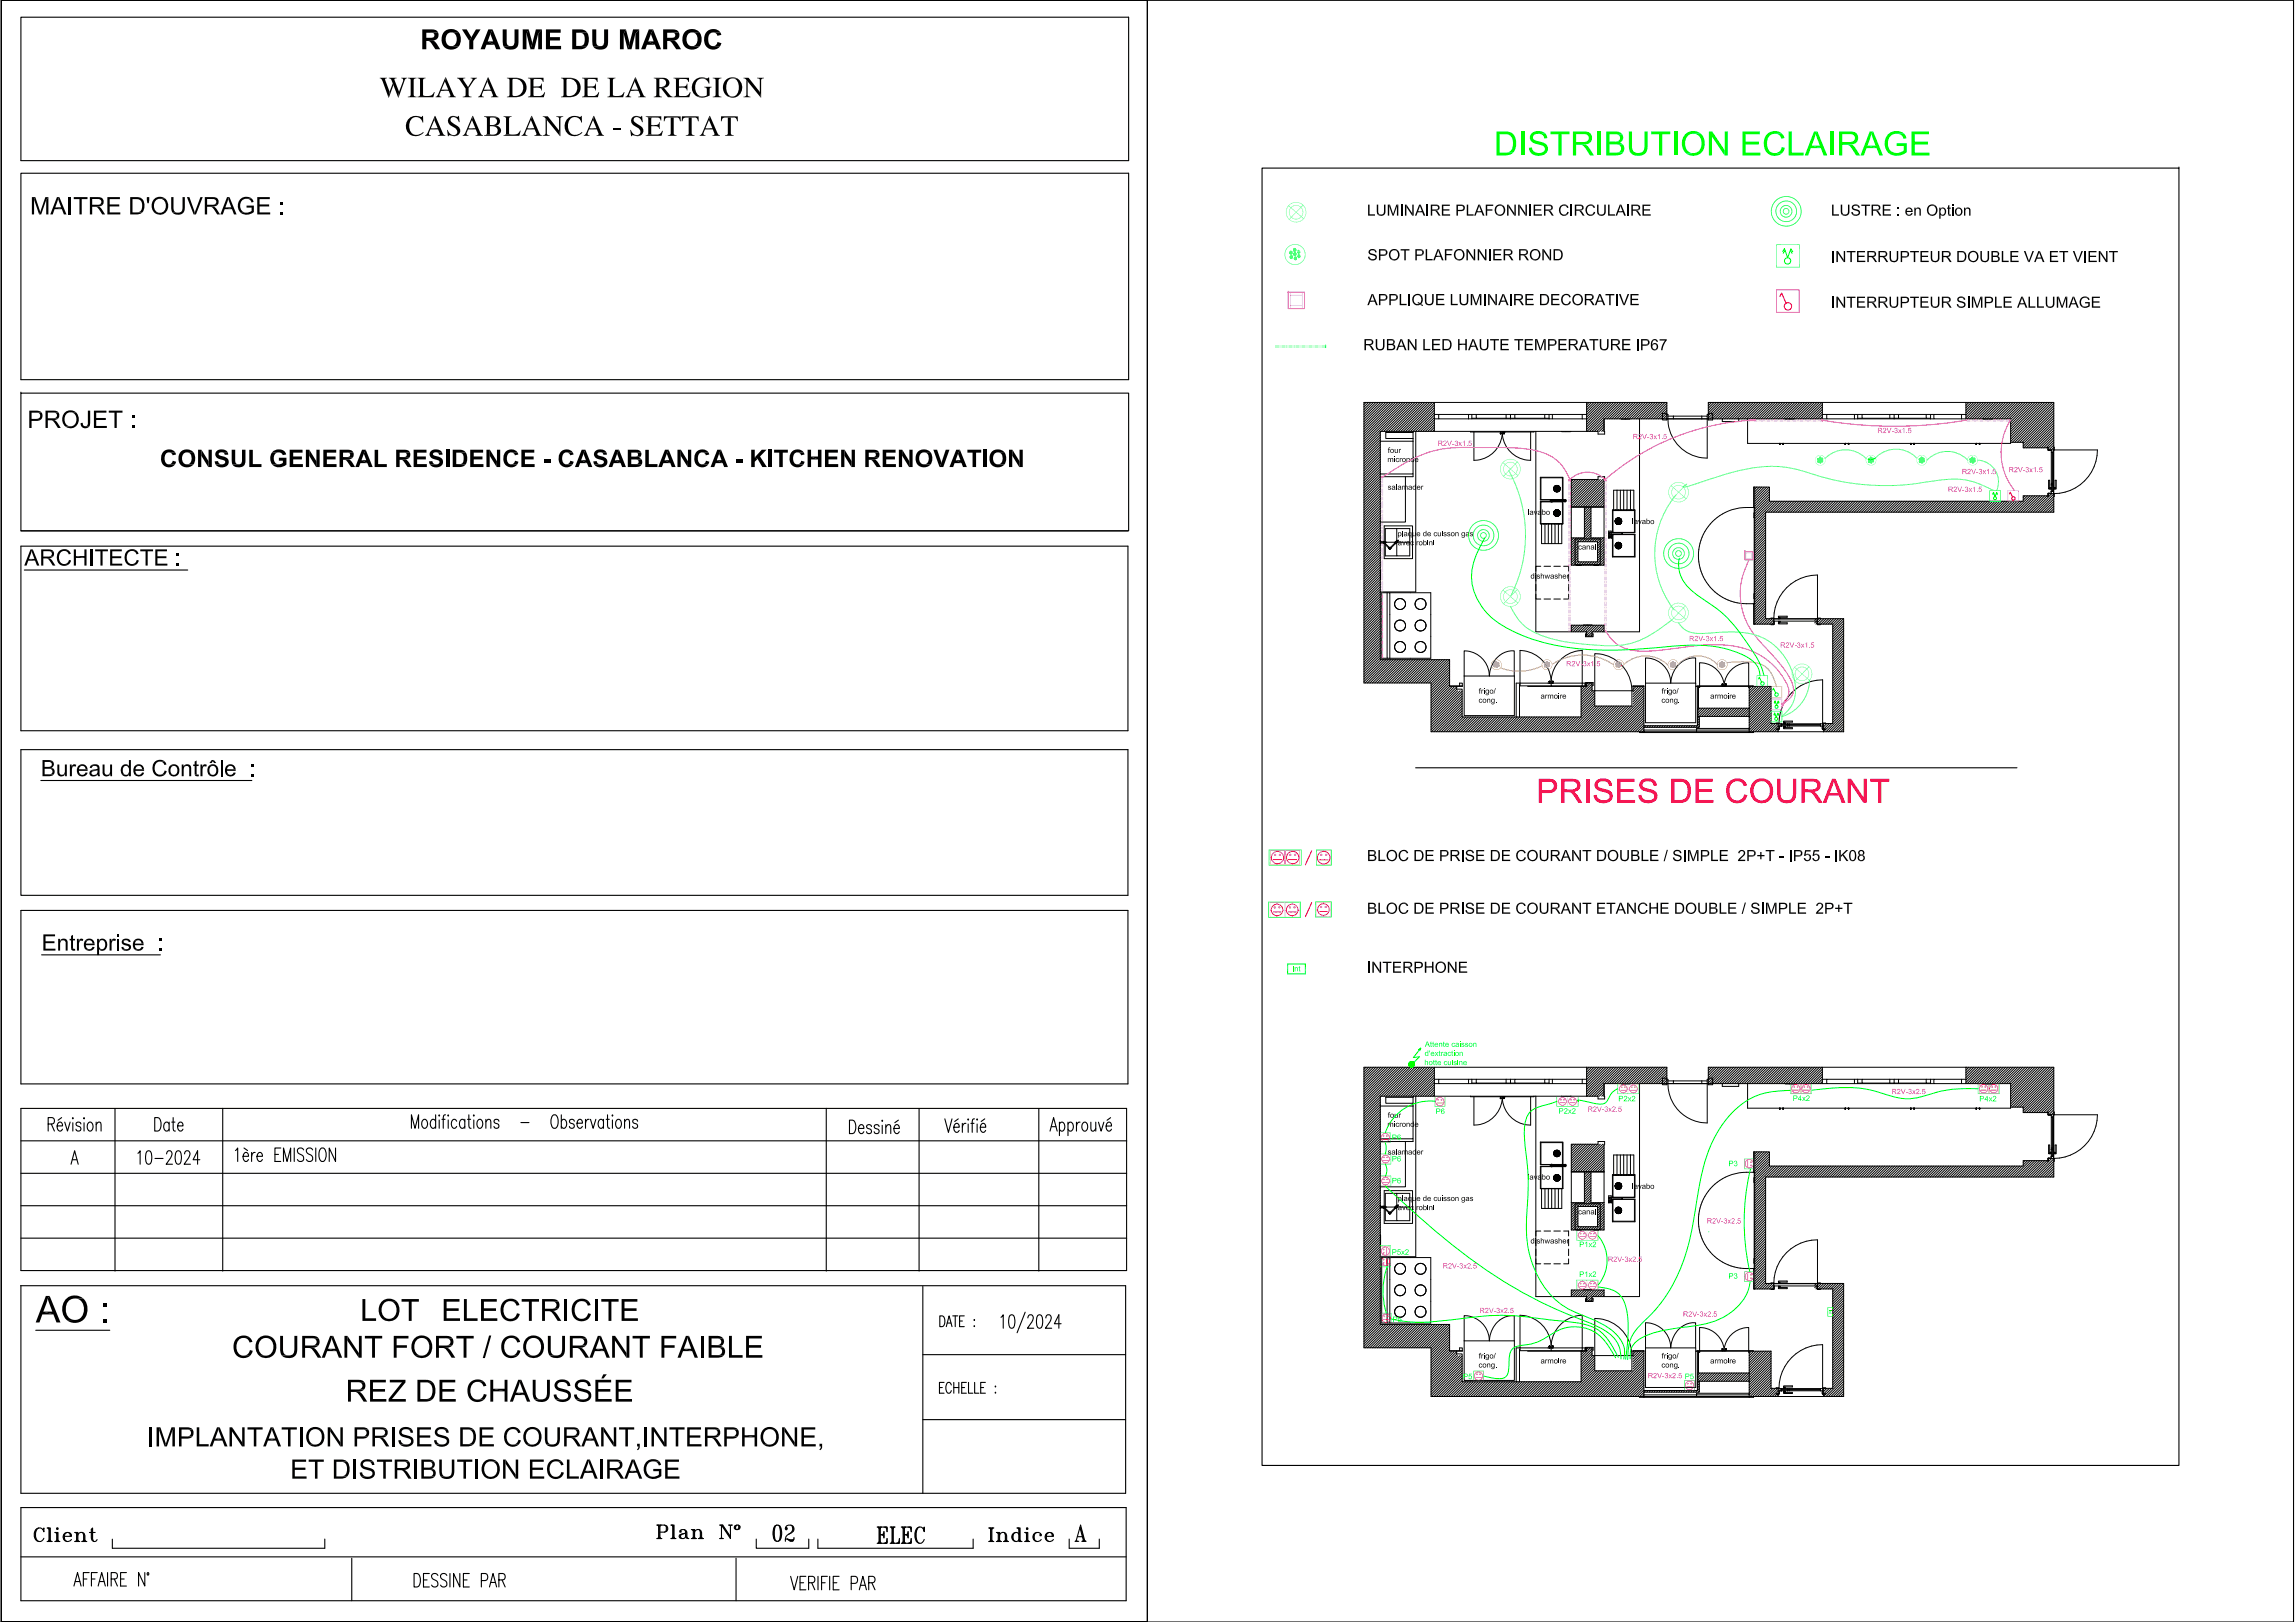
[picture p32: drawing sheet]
<svg xmlns="http://www.w3.org/2000/svg" width="841mm" height="594mm" viewBox="0 0 841 594" stroke-linecap="round" stroke-linejoin="round" font-family="sans-serif">
<g fill="#000">
<path d="M508.7 178.1h.5l-.3 .1 .1 .2a.57 .57 0 0 1 .7 .3 .57 .57 0 0 1-.2 .8 .57 .57 0 0 1-.8-.3h.7l.1-.3-.7-.3z" fill-rule="evenodd"/>
<path d="M508.6 167.8l.4 .2-.2 1.2h-.2z" fill-rule="evenodd"/>
<path d="M508.8 164.1h.5l-.2 .4h.2l-.2 .1v1.3h-.3v-1.3h-.2z" fill-rule="evenodd"/>
<path d="M508.8 168h.4z" fill-rule="evenodd"/>
<path d="M508.6 179l.6 .2h-.5z" fill-rule="evenodd"/>
<path d="M508.7 178l.7-.1 .3 .4z" fill-rule="evenodd"/>
<path d="M508.9 163.9h.5v.2z" fill-rule="evenodd"/>
<path d="M508.9 167.9l.4-.2 .4 .3z" fill-rule="evenodd"/>
<path d="M509.6 164.6h.5l-.4 .5 .4 .6-.6-.2z" fill-rule="evenodd"/>
<path d="M509.4 168h.7l-.4 .2v1h-.3z" fill-rule="evenodd"/>
<path d="M509.8 167.8l.7 .1v1.3h-.2v-1.1z" fill-rule="evenodd"/>
<path d="M509.6 164.6a.73 .73 0 0 1 1 .1 .73 .73 0 0 1 0 1 .73 .73 0 0 1-1 0h.6a.57 .57 0 0 0 .4-.5 .57 .57 0 0 0-.5-.6z" fill-rule="evenodd"/>
<path d="M510.2 178.1h.5l-.4 .3-.2-.1z" fill-rule="evenodd"/>
<path d="M510.2 178.7h.8l-.7 .3 .6 .3a.49 .49 0 0 1-.7 .1 .49 .49 0 0 1 0-.7z" fill-rule="evenodd"/>
<path d="M510.2 178.1l1-.1 .1 1.4-.6-.2 .3-.5-.8-.1 .8-.1v-.3z" fill-rule="evenodd"/>
<path d="M510.6 179.2h.4z" fill-rule="evenodd"/>
<path d="M511.1 164.5h.2l.2 1.2h.5l-.1 .2-.7-.2z" fill-rule="evenodd"/>
<path d="M511.6 165.7h.5z" fill-rule="evenodd"/>
<path d="M511.7 167.9h.9l-.5 .1a.57 .57 0 0 0-.4 .5 .57 .57 0 0 0 .4 .6h-.4l-.2-.3z" fill-rule="evenodd"/>
<path d="M512 164.5h.3v1.4l-.4-.2z" fill-rule="evenodd"/>
<path d="M512.4 178.1h.5l-.4 .3-.2-.1z" fill-rule="evenodd"/>
<path d="M512.4 178.7h.8l-.7 .3 .7 .2a.5 .5 0 0 1-.7 .2 .5 .5 0 0 1-.1-.7z" fill-rule="evenodd"/>
<path d="M511.7 169.1l1-.4a.62 .62 0 0 1-.4 .5 .62 .62 0 0 1-.6-.1z" fill-rule="evenodd"/>
<path d="M512.1 168l.5-.1 .1 .3z" fill-rule="evenodd"/>
<path d="M512.7 164.5l.5 .2-.3 .2v1h-.2z" fill-rule="evenodd"/>
<path d="M512.4 178.1l1-.1 .1 1.4-.6-.2 .3-.5-.8-.1 .8-.1v-.3z" fill-rule="evenodd"/>
<path d="M512.8 179.2h.4z" fill-rule="evenodd"/>
<path d="M513 167.8l.5 .2-.3 .3v.9h-.2z" fill-rule="evenodd"/>
<path d="M513 164.5h.4v.2h-.5z" fill-rule="evenodd"/>
<path d="M513.3 167.8h.4v.3l-.5-.1z" fill-rule="evenodd"/>
<path d="M514 167.9l.5 .1-.5 .4 .5 .7-.7-.3z" fill-rule="evenodd"/>
<path d="M513.9 177.9l.4 .3-.2 1.2h-.2z" fill-rule="evenodd"/>
<path d="M514.1 178.1h.4z" fill-rule="evenodd"/>
<path d="M514 167.9a.73 .73 0 0 1 1 .1 .73 .73 0 0 1 0 1 .73 .73 0 0 1-1 .1l.6-.1 .3-.5-.2-.5z" fill-rule="evenodd"/>
<path d="M514.1 178l.5-.1 .3 .3z" fill-rule="evenodd"/>
<path d="M514.6 178.2l.7-.1-.3 .2v1.1h-.3z" fill-rule="evenodd"/>
<path d="M515.1 178l.7 .1v1.3h-.2v-1.1z" fill-rule="evenodd"/>
<path d="M515.4 167.8l.5 .2-.2 1.2h-.3z" fill-rule="evenodd"/>
<path d="M515.6 168h.4z" fill-rule="evenodd"/>
<path d="M515.7 167.9h.8l.1 1.3h-.2l-.1-1.1z" fill-rule="evenodd"/>
<path d="M516.3 178.1h.5l-.4 .3-.3-.1z" fill-rule="evenodd"/>
<path d="M516.3 178.7h.8l-.7 .3 .6 .3a.49 .49 0 0 1-.7 .1 .49 .49 0 0 1 0-.7z" fill-rule="evenodd"/>
<path d="M516.3 178.1l1-.1 .1 1.4-.6-.2 .3-.5-.8-.1 .8-.1v-.3z" fill-rule="evenodd"/>
<path d="M516.7 179.2h.4z" fill-rule="evenodd"/>
<path d="M517.1 167.9h.8l-.7 .3v.6l.3 .3-.6-.3z" fill-rule="evenodd"/>
<path d="M517.1 169.1l.8-.1-.4 .3z" fill-rule="evenodd"/>
<path d="M517.9 167.2h.2v2l-.5-.2a.57 .57 0 0 0 .4-.5 .57 .57 0 0 0-.5-.5l.4-.1z" fill-rule="evenodd"/>
<path d="M517.9 178l.7 .1-.7 .3v.6l.4 .2-.6-.2z" fill-rule="evenodd"/>
<path d="M517.8 179.2h.9l-.4 .2z" fill-rule="evenodd"/>
<path d="M518.6 168h.5l-.4 .4h1.1v.2h-1.1l.4 .5-.5-.1z" fill-rule="evenodd"/>
<path d="M518.6 177.4h.3v2l-.5-.2a.65 .65 0 0 0 0-1.1h.2z" fill-rule="evenodd"/>
<path d="M518.7 167.9l.8-.1 .3 .6h-1.1h.8l-.2-.4z" fill-rule="evenodd"/>
<path d="M519.4 178.1h.5l-.4 .4h1v.2h-1l.4 .5h-.6z" fill-rule="evenodd"/>
<path d="M518.6 169.1l1.1-.3a.69 .69 0 0 1-1.1 .3z" fill-rule="evenodd"/>
<path d="M519.5 178h.7l.3 .5h-1h.8l-.3-.4z" fill-rule="evenodd"/>
<path d="M519.4 179.2l1.1-.2a.69 .69 0 0 1-1.1 .2z" fill-rule="evenodd"/>
<path d="M520.8 177.9l.5 .3-.2 .2v1h-.3z" fill-rule="evenodd"/>
<path d="M521.2 178h.4l-.1 .2h-.5z" fill-rule="evenodd"/>
<path d="M512.5 198.4l.5 .1-.4 .2h-.2z" fill-rule="evenodd"/>
<path d="M512.3 195l.5 .1-.3 .6 .4 .5-.3 .1v.6h-.3z" fill-rule="evenodd"/>
<path d="M512.5 199h.8l-.7 .3 .7 .3a.5 .5 0 0 1-.7 .1 .5 .5 0 0 1-.1-.7z" fill-rule="evenodd"/>
<path d="M512.5 195.1h.4z" fill-rule="evenodd"/>
<path d="M512.6 195.1l.1-.1a.69 .69 0 0 1 .8 .2 .69 .69 0 0 1 0 .9l-.5 .3-.4-.1 .7-.5-.1-.6z" fill-rule="evenodd"/>
<path d="M512.5 198.4h1l.2 1.3-.7-.2 .3-.5h-.8l.8-.2v-.3z" fill-rule="evenodd"/>
<path d="M512.9 199.6h.4z" fill-rule="evenodd"/>
<path d="M513.8 198.3h.3l.3 1.4z" fill-rule="evenodd"/>
<path d="M514.6 195.1h.5l-.4 .3h-.2z" fill-rule="evenodd"/>
<path d="M514.6 195.7h.8l-.7 .3 .7 .3a.49 .49 0 0 1-.7 .1 .49 .49 0 0 1-.1-.7z" fill-rule="evenodd"/>
<path d="M514.6 195.1h1l.2 1.3-.6-.2 .2-.5h-.8l.8-.2v-.3z" fill-rule="evenodd"/>
<path d="M514.9 198.3h.2l-.5 1.4h-.2z" fill-rule="evenodd"/>
<path d="M515 196.2h.5z" fill-rule="evenodd"/>
<path d="M515.5 198.5h.5l-.5 .4h1.1v.2h-1.1l.5 .5-.6-.1z" fill-rule="evenodd"/>
<path d="M515.5 198.4l.8-.1 .3 .6h-1.1h.9l-.3-.4z" fill-rule="evenodd"/>
<path d="M516.2 196.2l.8 .1-.4 .1z" fill-rule="evenodd"/>
<path d="M515.5 199.6l1.1-.3a.69 .69 0 0 1-1.1 .3z" fill-rule="evenodd"/>
<path d="M516.3 195l.7 .1-.7 .4 .3 .7h-.4l-.2-.3z" fill-rule="evenodd"/>
<path d="M516.6 195.1h.4z" fill-rule="evenodd"/>
<path d="M516.8 195.1l.5-.1v1.9h-.3v-.6l-.8-.1h.4a.59 .59 0 0 0 .5-.5 .59 .59 0 0 0-.3-.6z" fill-rule="evenodd"/>
<path d="M517.1 198.4h.9l-.5 .1a.57 .57 0 0 0-.4 .5 .57 .57 0 0 0 .4 .6h-.5l-.1-.3z" fill-rule="evenodd"/>
<path d="M517 199.6l1.1-.4a.62 .62 0 0 1-.4 .5 .62 .62 0 0 1-.7-.1z" fill-rule="evenodd"/>
<path d="M517.6 195h.3l.1 1.2h.6l-.2 .2-.7-.2z" fill-rule="evenodd"/>
<path d="M517.5 198.5l.5-.1 .1 .3z" fill-rule="evenodd"/>
<path d="M518.2 196.2h.4z" fill-rule="evenodd"/>
<path d="M518.6 195h.2v1.4l-.4-.2z" fill-rule="evenodd"/>
<path d="M519.3 195.1h.5l-.4 .4 1.1 .1v.1h-1.1l.4 .5h-.5z" fill-rule="evenodd"/>
<path d="M519.1 198.3l.5 .2-.2 .3-.1 .9h-.2z" fill-rule="evenodd"/>
<path d="M519.5 198.3h.4l-.1 .3-.5-.1z" fill-rule="evenodd"/>
<path d="M519.4 195h.8l.3 .6-1.1-.1h.8l-.2-.4z" fill-rule="evenodd"/>
<path d="M520.1 198.4l.5 .1-.4 .4 .4 .7-.6-.3z" fill-rule="evenodd"/>
<path d="M519.3 196.2l1.1-.2a.69 .69 0 0 1-1.1 .2z" fill-rule="evenodd"/>
<path d="M520.1 198.4a.73 .73 0 0 1 1 .1 .73 .73 0 0 1 0 1 .73 .73 0 0 1-1 .1h.6a.57 .57 0 0 0 .4-.6 .57 .57 0 0 0-.5-.5z" fill-rule="evenodd"/>
<path d="M521.6 197.7h.2v.7l.4 .1-.3 .2 .2 .8-.3 .2h-.2z" fill-rule="evenodd"/>
<path d="M521.8 195l.7 .1-.7 .3v.6l.3 .2-.6-.2z" fill-rule="evenodd"/>
<path d="M521.8 199.5l.4 .1z" fill-rule="evenodd"/>
<path d="M521.7 196.2h.8l-.4 .2z" fill-rule="evenodd"/>
<path d="M521.8 198.4a.67 .67 0 0 1 1.1 .6 .67 .67 0 0 1-1.1 .6h.4a.58 .58 0 0 0 .4-.6 .58 .58 0 0 0-.4-.5z" fill-rule="evenodd"/>
<path d="M522.5 194.4h.2v2l-.5-.2a.65 .65 0 0 0 0-1.1h.3z" fill-rule="evenodd"/>
<path d="M523.2 195.1h.5l-.4 .4 1.1 .1v.1h-1.1l.4 .5h-.5z" fill-rule="evenodd"/>
<path d="M523.3 195h.8l.3 .6-1.1-.1h.8l-.2-.4z" fill-rule="evenodd"/>
<path d="M523.7 198.3l.5 .2-.2 1.2h-.3z" fill-rule="evenodd"/>
<path d="M524 198.5h.4z" fill-rule="evenodd"/>
<path d="M523.2 196.2l1.2-.2a.69 .69 0 0 1-1.2 .2z" fill-rule="evenodd"/>
<path d="M524 198.4h.8l.1 1.3h-.2l-.1-1.1z" fill-rule="evenodd"/>
<path d="M525.6 195.1h.9h-.4a.57 .57 0 0 0-.4 .6 .57 .57 0 0 0 .4 .5h-.5l-.2-.2z" fill-rule="evenodd"/>
<path d="M525.6 196.2l1.1-.3a.63 .63 0 0 1-.5 .5 .63 .63 0 0 1-.6-.2z" fill-rule="evenodd"/>
<path d="M526.1 195.1h.4l.1 .3z" fill-rule="evenodd"/>
<path d="M526.9 195h.2l.1 1.2h.6l-.2 .2-.7-.2z" fill-rule="evenodd"/>
<path d="M527.4 196.2h.4z" fill-rule="evenodd"/>
<path d="M527.8 195h.2v1.4l-.4-.2z" fill-rule="evenodd"/>
<path d="M529 195.1h.5l-.2 .1v.3a.57 .57 0 0 1 .8 .2 .57 .57 0 0 1-.3 .8 .57 .57 0 0 1-.7-.2l.6-.1 .2-.2-.7-.4z" fill-rule="evenodd"/>
<path d="M528.9 196l.6 .2-.4 .1z" fill-rule="evenodd"/>
<path d="M529.1 195.1l.6-.2 .4 .4z" fill-rule="evenodd"/>
<path d="M530.4 195.1h.5l-.3 .2 .1 .2a.57 .57 0 0 1 .8 .3 .57 .57 0 0 1-.3 .7 .57 .57 0 0 1-.8-.2l.7-.1 .2-.2-.8-.4z" fill-rule="evenodd"/>
<path d="M530.3 196l.6 .2-.5 .1z" fill-rule="evenodd"/>
<path d="M530.5 195.1l.6-.2 .4 .4z" fill-rule="evenodd"/>
<path d="M531.9 195.1h.5l-.5 .5 .5 .6-.7-.2z" fill-rule="evenodd"/>
<path d="M531.9 195.1a.73 .73 0 0 1 1 .1 .73 .73 0 0 1 0 1 .73 .73 0 0 1-1 0h.6l.3-.5-.2-.5z" fill-rule="evenodd"/>
<path d="M533.3 195l.5 .2-.2 1.2h-.3z" fill-rule="evenodd"/>
<path d="M533.5 195.1h.5z" fill-rule="evenodd"/>
<path d="M533.6 195.1h.8l.1 1.3h-.2l-.1-1.1z" fill-rule="evenodd"/>
<path d="M535.6 196.5l.6 .3h-.5z" fill-rule="evenodd"/>
<path d="M535.7 195.1h.5l-.4 .3 .1 .6 .9 .2a.78 .78 0 0 1-1.1 0 .78 .78 0 0 1 0-1.1z" fill-rule="evenodd"/>
<path d="M535.7 195.1l.6-.2 .3 .2z" fill-rule="evenodd"/>
<path d="M535.7 196.8l.7-.1 .2-.5a.44 .44 0 0 1 .1 .5 .44 .44 0 0 1-.5 .3z" fill-rule="evenodd"/>
<path d="M536.3 195.1l.5-.1v1.2h-.6a.55 .55 0 0 0 .4-.5 .55 .55 0 0 0-.2-.5z" fill-rule="evenodd"/>
<path d="M537.3 195.1h.5l-.4 .3h-.3z" fill-rule="evenodd"/>
<path d="M537.3 195.7h.8l-.7 .3 .6 .3a.49 .49 0 0 1-.7 .1 .49 .49 0 0 1 0-.7z" fill-rule="evenodd"/>
<path d="M537.3 195.1h1l.1 1.3-.6-.2 .3-.5h-.8l.8-.2v-.3z" fill-rule="evenodd"/>
<path d="M537.7 196.2h.4z" fill-rule="evenodd"/>
<path d="M538.7 195.1h.5l-.3 .2 .2 .2a.57 .57 0 0 1 .7 .3 .57 .57 0 0 1-.3 .7 .57 .57 0 0 1-.7-.2l.6-.1 .2-.2-.7-.4z" fill-rule="evenodd"/>
<path d="M538.6 196l.6 .2-.4 .1z" fill-rule="evenodd"/>
<path d="M538.8 195.1l.6-.2 .4 .4z" fill-rule="evenodd"/>
<path d="M560.7 187.3h.5l-.3 .3-.3-.1z" fill-rule="evenodd"/>
<path d="M560.7 187.9l.9-.1-.8 .4 .8 .2a.5 .5 0 0 1-.8 .2 .5 .5 0 0 1-.1-.7z" fill-rule="evenodd"/>
<path d="M560.7 187.3l1-.1 .2 1.4-.6-.2 .3-.6h-.8l.8-.1-.1-.3z" fill-rule="evenodd"/>
<path d="M561.1 188.4h.5z" fill-rule="evenodd"/>
<path d="M562.1 187.1h.2l.3 1.5z" fill-rule="evenodd"/>
<path d="M563.1 187.1h.3l-.6 1.5h-.2z" fill-rule="evenodd"/>
<path d="M563.7 187.3h.5l-.4 .3-.2-.1z" fill-rule="evenodd"/>
<path d="M563.7 187.9l.8-.1-.7 .4 .7 .2a.5 .5 0 0 1-.7 .2 .5 .5 0 0 1-.1-.7z" fill-rule="evenodd"/>
<path d="M563.7 187.3l1-.1 .2 1.4-.7-.2 .3-.6h-.8l.8-.1v-.3z" fill-rule="evenodd"/>
<path d="M564.1 188.4h.4z" fill-rule="evenodd"/>
<path d="M565.2 186.6h.2v.7h.4l-.4 .2 .2 .9-.2 .2h-.2z" fill-rule="evenodd"/>
<path d="M565.4 188.4h.3z" fill-rule="evenodd"/>
<path d="M565.4 187.3a.67 .67 0 0 1 1 .5 .67 .67 0 0 1-1 .6h.3a.58 .58 0 0 0 .5-.5 .58 .58 0 0 0-.4-.6z" fill-rule="evenodd"/>
<path d="M566.8 187.3h.5l-.5 .5 .5 .6-.7-.2z" fill-rule="evenodd"/>
<path d="M566.8 187.3a.73 .73 0 0 1 1 0 .73 .73 0 0 1 0 1 .73 .73 0 0 1-1 .1h.6l.3-.6-.2-.4z" fill-rule="evenodd"/>
<path d="M578.6 200h.9h-.4a.57 .57 0 0 0-.4 .5 .57 .57 0 0 0 .4 .6h-.5l-.1-.3z" fill-rule="evenodd"/>
<path d="M579.1 200h.4l.2 .3z" fill-rule="evenodd"/>
<path d="M580 200h.5l-.4 .3-.2-.1z" fill-rule="evenodd"/>
<path d="M580 200l1-.1 .2 1.4-.7-.2 .3-.6h-.8l.8-.1v-.3z" fill-rule="evenodd"/>
<path d="M581.4 199.8l.5 .2-.2 1.3h-.3z" fill-rule="evenodd"/>
<path d="M581.7 200h.4z" fill-rule="evenodd"/>
<path d="M581.7 199.9l.8 .1 .1 1.3h-.2l-.1-1.1z" fill-rule="evenodd"/>
<path d="M583.1 200h.5l-.4 .3-.2-.1z" fill-rule="evenodd"/>
<path d="M583.1 200l1-.1 .2 1.4-.6-.2 .2-.6h-.8l.8-.1v-.3z" fill-rule="evenodd"/>
<path d="M599 190.6l.5 .1-.4 .2h-.3z" fill-rule="evenodd"/>
<path d="M599 191.2h.8l-.7 .3 .7 .3a.5 .5 0 0 1-.7 .2 .5 .5 0 0 1-.1-.8z" fill-rule="evenodd"/>
<path d="M599 190.6h1l.1 1.3-.6-.2 .3-.5h-.8l.8-.2v-.3z" fill-rule="evenodd"/>
<path d="M599.4 191.8h.4z" fill-rule="evenodd"/>
<path d="M600.3 190.5h.2l.3 1.4z" fill-rule="evenodd"/>
<path d="M601.4 190.5h.2l-.5 1.4h-.3z" fill-rule="evenodd"/>
<path d="M601.9 190.6l.5 .1-.4 .2h-.2z" fill-rule="evenodd"/>
<path d="M601.9 191.2h.8l-.7 .3 .7 .3a.5 .5 0 0 1-.7 .2 .5 .5 0 0 1-.1-.8z" fill-rule="evenodd"/>
<path d="M601.9 190.6h1l.2 1.3-.6-.2 .2-.5h-.7l.7-.2v-.3z" fill-rule="evenodd"/>
<path d="M602.3 191.8h.5z" fill-rule="evenodd"/>
<path d="M603.4 189.9h.2v.7l.4 .1-.4 .2 .3 .8-.3 .2h-.2z" fill-rule="evenodd"/>
<path d="M603.6 191.7l.4 .1z" fill-rule="evenodd"/>
<path d="M603.7 190.6a.68 .68 0 0 1 .9 .6 .68 .68 0 0 1-1 .6h.4a.58 .58 0 0 0 .4-.6 .58 .58 0 0 0-.4-.5z" fill-rule="evenodd"/>
<path d="M605 190.6l.5 .1-.4 .4 .4 .7-.6-.3z" fill-rule="evenodd"/>
<path d="M605 190.6a.73 .73 0 0 1 1 .1 .73 .73 0 0 1 0 1 .73 .73 0 0 1-1 .1h.6a.57 .57 0 0 0 .4-.6 .57 .57 0 0 0-.5-.5z" fill-rule="evenodd"/>
<path d="M561.2 210.6h.8l-.8 .3 .1 .6 .3 .3-.6-.2z" fill-rule="evenodd"/>
<path d="M561.1 211.8l.9-.1-.4 .3z" fill-rule="evenodd"/>
<path d="M562 209.9h.2v2l-.5-.2a.65 .65 0 0 0 0-1l.3-.1z" fill-rule="evenodd"/>
<path d="M563.2 210.7h.5h-.2v.3a.57 .57 0 0 1 .8 .3 .57 .57 0 0 1-.3 .7 .57 .57 0 0 1-.7-.2l.6-.1 .2-.2-.7-.3z" fill-rule="evenodd"/>
<path d="M563.1 211.5l.7 .3h-.5z" fill-rule="evenodd"/>
<path d="M563.3 210.6l.6-.1 .4 .4z" fill-rule="evenodd"/>
<path d="M564.6 209.9h.3v.7l.4 .1-.4 .2v1h-.3z" fill-rule="evenodd"/>
<path d="M564.9 210.6a.52 .52 0 0 1 .6-.1 .52 .52 0 0 1 .3 .5v.9h-.2l-.1-1.1z" fill-rule="evenodd"/>
<path d="M566 210.5h.3l.2 1.4z" fill-rule="evenodd"/>
<path d="M566.9 210.5h.3l-.5 1.4h-.2z" fill-rule="evenodd"/>
<path d="M567.2 210.5l.1 1.4z" fill-rule="evenodd"/>
<path d="M567.8 210.5h.2l-.4 1.4h-.3z" fill-rule="evenodd"/>
<path d="M568.3 210.6l.5 .1-.4 .2h-.2z" fill-rule="evenodd"/>
<path d="M568.3 211.2h.9l-.8 .3 .7 .3a.5 .5 0 0 1-.7 .2 .5 .5 0 0 1-.1-.8z" fill-rule="evenodd"/>
<path d="M568.3 210.6h1l.2 1.3-.6-.2 .3-.5h-.8l.8-.2-.1-.3z" fill-rule="evenodd"/>
<path d="M568.7 211.8h.5z" fill-rule="evenodd"/>
<path d="M569.8 210.7h.5l-.3 .1 .1 .2a.57 .57 0 0 1 .7 .3 .57 .57 0 0 1-.2 .7 .57 .57 0 0 1-.8-.2l.8-.3-.7-.3z" fill-rule="evenodd"/>
<path d="M569.7 211.5l.6 .3h-.5z" fill-rule="evenodd"/>
<path d="M569.8 210.6l.7-.1 .3 .4z" fill-rule="evenodd"/>
<path d="M571.2 209.9h.2v.7l.4 .1-.4 .2v1h-.2z" fill-rule="evenodd"/>
<path d="M571.4 210.6a.52 .52 0 0 1 .6-.1 .52 .52 0 0 1 .3 .5v.9h-.2v-1.1z" fill-rule="evenodd"/>
<path d="M572.8 210.7h.5l-.4 .4h1.1v.2h-1.1l.4 .5-.5-.1z" fill-rule="evenodd"/>
<path d="M572.9 210.6h.8l.3 .5h-1.1h.8l-.2-.4z" fill-rule="evenodd"/>
<path d="M572.8 211.8l1.1-.2a.69 .69 0 0 1-1.1 .2z" fill-rule="evenodd"/>
<path d="M574.3 210.5l.5 .2-.3 .3v.9h-.2z" fill-rule="evenodd"/>
<path d="M574.6 210.5h.4v.3l-.5-.1z" fill-rule="evenodd"/>
<path d="M578.6 201.1l1.1-.3a.62 .62 0 0 1-.4 .5 .62 .62 0 0 1-.7-.2z" fill-rule="evenodd"/>
<path d="M580 200.6l.8-.1-.7 .4 .7 .2a.5 .5 0 0 1-.7 .2 .5 .5 0 0 1-.1-.7z" fill-rule="evenodd"/>
<path d="M580.4 201.1h.4z" fill-rule="evenodd"/>
<path d="M583.1 200.6l.8-.1-.7 .4 .7 .2a.5 .5 0 0 1-.7 .2 .5 .5 0 0 1-.1-.7z" fill-rule="evenodd"/>
<path d="M583.5 201.1h.4z" fill-rule="evenodd"/>
<path d="M542.2 252.2l.4 .1-.2 .3h.3l-.3 .2v1.3h-.3v-1.3h-.2z" fill-rule="evenodd"/>
<path d="M542.3 252.1l.5-.1v.3z" fill-rule="evenodd"/>
<path d="M542.1 256.1h1h-.5a.57 .57 0 0 0-.4 .6 .57 .57 0 0 0 .4 .5h-.5l-.1-.2z" fill-rule="evenodd"/>
<path d="M542.1 257.2l1.1-.3a.62 .62 0 0 1-.4 .5 .62 .62 0 0 1-.7-.2z" fill-rule="evenodd"/>
<path d="M542.6 256.1h.5l.1 .3z" fill-rule="evenodd"/>
<path d="M542.9 252.6l.5 .2-.3 .3v1h-.2z" fill-rule="evenodd"/>
<path d="M543.2 252.6l.5 .1-.1 .2-.5-.1z" fill-rule="evenodd"/>
<path d="M543.5 256.1h.4a.61 .61 0 0 0-.3 .6 .61 .61 0 0 0 .3 .5l-.5-.2z" fill-rule="evenodd"/>
<path d="M543.5 256.1a.73 .73 0 0 1 1 .1 .73 .73 0 0 1 0 1 .73 .73 0 0 1-1 0h.5a.57 .57 0 0 0 .5-.5 .57 .57 0 0 0-.5-.6z" fill-rule="evenodd"/>
<path d="M544.4 254.2l.6 .2-.5 .1z" fill-rule="evenodd"/>
<path d="M544.5 252.8h.5a.55 .55 0 0 0-.4 .5 .55 .55 0 0 0 .4 .5l.6 .1a.78 .78 0 0 1-1 0 .78 .78 0 0 1-.1-1.1z" fill-rule="evenodd"/>
<path d="M544.6 252.7l.5-.1 .3 .2z" fill-rule="evenodd"/>
<path d="M545 256l.4 .2-.2 1.2h-.2z" fill-rule="evenodd"/>
<path d="M545.2 256.2l.4-.1z" fill-rule="evenodd"/>
<path d="M544.5 254.5l.7-.1 .2-.5a.44 .44 0 0 1 .1 .5 .44 .44 0 0 1-.5 .2z" fill-rule="evenodd"/>
<path d="M545.1 252.8l.5-.2v1.3l-.6-.1a.55 .55 0 0 0 .5-.4 .55 .55 0 0 0-.4-.6z" fill-rule="evenodd"/>
<path d="M545.2 256.1h.8l.1 1.3h-.2v-1.1z" fill-rule="evenodd"/>
<path d="M546.1 252.8h.5l-.5 .5 .5 .6-.7-.2z" fill-rule="evenodd"/>
<path d="M546.5 257.5l.6 .3h-.6z" fill-rule="evenodd"/>
<path d="M546.1 252.8a.73 .73 0 0 1 1 0 .73 .73 0 0 1 0 1 .73 .73 0 0 1-1 .1h.6l.3-.6-.2-.5z" fill-rule="evenodd"/>
<path d="M546.5 256.2l.6-.1a.55 .55 0 0 0-.4 .6 .55 .55 0 0 0 .4 .5h.6a.78 .78 0 0 1-1 0 .78 .78 0 0 1-.2-1z" fill-rule="evenodd"/>
<path d="M546.6 256.1l.6-.2 .3 .2z" fill-rule="evenodd"/>
<path d="M547.9 252h.2l-.8 2.1z" fill-rule="evenodd"/>
<path d="M546.5 257.8l.8-.1 .2-.5h.2l-.2 .7z" fill-rule="evenodd"/>
<path d="M547.2 256.1l.5-.1v1.2h-.6a.55 .55 0 0 0 .4-.5 .55 .55 0 0 0-.3-.6z" fill-rule="evenodd"/>
<path d="M564.8 254.6h.5l-.4 .3h-.2z" fill-rule="evenodd"/>
<path d="M564.8 255.2h.9l-.8 .3 .7 .3a.49 .49 0 0 1-.7 .1 .49 .49 0 0 1-.1-.7z" fill-rule="evenodd"/>
<path d="M564.8 254.6h1l.2 1.3-.6-.2 .3-.5h-.8l.8-.2-.1-.3z" fill-rule="evenodd"/>
<path d="M565.2 255.7h.5z" fill-rule="evenodd"/>
<path d="M566.3 254.5l.5 .2-.2 .2-.1 1h-.2z" fill-rule="evenodd"/>
<path d="M566.7 254.5h.4l-.1 .2h-.5z" fill-rule="evenodd"/>
<path d="M567.2 254.5l.5 .2-.2 1.2h-.3z" fill-rule="evenodd"/>
<path d="M567.5 254.6h.3z" fill-rule="evenodd"/>
<path d="M567.5 254.6l.5-.2 .3 .3z" fill-rule="evenodd"/>
<path d="M568 254.7l.7-.1-.3 .2-.1 1.1h-.2z" fill-rule="evenodd"/>
<path d="M568.5 254.5l.7 .1v1.3h-.2l-.1-1.1z" fill-rule="evenodd"/>
<path d="M569.7 254.6h.4l-.4 .5 .4 .6-.6-.2z" fill-rule="evenodd"/>
<path d="M569.7 254.6a.73 .73 0 0 1 1 .1 .73 .73 0 0 1 0 1 .73 .73 0 0 1-1 0h.6l.3-.5-.2-.5z" fill-rule="evenodd"/>
<path d="M571.8 254.5l.5 .2-.3 .2v1h-.2z" fill-rule="evenodd"/>
<path d="M572.1 254.5h.4v.2h-.5z" fill-rule="evenodd"/>
<path d="M572.7 254.6h.6l-.5 .4 1.1 .1v.1h-1.1l.5 .5h-.6z" fill-rule="evenodd"/>
<path d="M572.8 254.5h.8l.3 .6-1.1-.1h.9l-.3-.4z" fill-rule="evenodd"/>
<path d="M572.8 255.7l1.1-.2a.69 .69 0 0 1-1.1 .2z" fill-rule="evenodd"/>
<path d="M609.2 252.2l.4 .1-.2 .3h.3l-.3 .2v1.3h-.2v-1.3h-.3z" fill-rule="evenodd"/>
<path d="M609.3 252.1l.5-.1v.3z" fill-rule="evenodd"/>
<path d="M609.2 256.1h.9h-.5a.57 .57 0 0 0-.4 .6 .57 .57 0 0 0 .4 .5h-.5l-.1-.2z" fill-rule="evenodd"/>
<path d="M609.1 257.2l1.1-.3a.62 .62 0 0 1-.4 .5 .62 .62 0 0 1-.7-.2z" fill-rule="evenodd"/>
<path d="M609.6 256.1h.5l.1 .3z" fill-rule="evenodd"/>
<path d="M609.9 252.6l.5 .2-.2 .3-.1 1h-.2z" fill-rule="evenodd"/>
<path d="M610.2 252.6l.5 .1-.1 .2-.5-.1z" fill-rule="evenodd"/>
<path d="M610.5 256.1h.4a.61 .61 0 0 0-.3 .6 .61 .61 0 0 0 .3 .5l-.5-.2z" fill-rule="evenodd"/>
<path d="M610.5 256.1a.73 .73 0 0 1 1 .1 .73 .73 0 0 1 0 1 .73 .73 0 0 1-1 0h.7l.2-.5-.2-.5z" fill-rule="evenodd"/>
<path d="M611.4 254.2l.6 .2-.5 .1z" fill-rule="evenodd"/>
<path d="M611.5 252.8h.5a.55 .55 0 0 0-.4 .5 .55 .55 0 0 0 .4 .5l.6 .1a.78 .78 0 0 1-1 0 .78 .78 0 0 1-.1-1.1z" fill-rule="evenodd"/>
<path d="M611.6 252.7l.5-.1 .3 .2z" fill-rule="evenodd"/>
<path d="M612 256l.4 .2-.2 1.2h-.2z" fill-rule="evenodd"/>
<path d="M612.2 256.2l.4-.1z" fill-rule="evenodd"/>
<path d="M611.5 254.5l.7-.1 .2-.5a.42 .42 0 0 1 .2 .5 .42 .42 0 0 1-.5 .2z" fill-rule="evenodd"/>
<path d="M612.1 252.8l.5-.2v1.3l-.6-.1a.57 .57 0 0 0 .4-.4 .57 .57 0 0 0-.3-.6z" fill-rule="evenodd"/>
<path d="M612.2 256.1h.9v1.3h-.2v-1.1z" fill-rule="evenodd"/>
<path d="M613.1 252.8h.5l-.4 .5 .4 .6-.6-.2z" fill-rule="evenodd"/>
<path d="M613.5 257.5l.6 .3h-.5z" fill-rule="evenodd"/>
<path d="M613.1 252.8a.73 .73 0 0 1 1 0 .73 .73 0 0 1 0 1 .73 .73 0 0 1-1 .1h.5a.57 .57 0 0 0 .4-.6 .57 .57 0 0 0-.4-.5z" fill-rule="evenodd"/>
<path d="M613.6 256.2l.5-.1a.55 .55 0 0 0-.4 .6 .55 .55 0 0 0 .4 .5h.6a.78 .78 0 0 1-1 0 .78 .78 0 0 1-.1-1z" fill-rule="evenodd"/>
<path d="M613.6 256.1l.6-.2 .3 .2z" fill-rule="evenodd"/>
<path d="M614.9 252h.2l-.7 2.1z" fill-rule="evenodd"/>
<path d="M613.6 257.8l.7-.1 .2-.5h.2l-.2 .7z" fill-rule="evenodd"/>
<path d="M614.2 256.1l.5-.1v1.2h-.6a.57 .57 0 0 0 .4-.5 .57 .57 0 0 0-.3-.6z" fill-rule="evenodd"/>
<path d="M627 254.6h.5l-.4 .3h-.2z" fill-rule="evenodd"/>
<path d="M627 255.2h.8l-.7 .3 .6 .3a.49 .49 0 0 1-.7 .1 .49 .49 0 0 1 0-.7z" fill-rule="evenodd"/>
<path d="M627 254.6h1l.1 1.3-.6-.2 .3-.5h-.8l.8-.2v-.3z" fill-rule="evenodd"/>
<path d="M627.4 255.7h.4z" fill-rule="evenodd"/>
<path d="M628.5 254.5l.5 .2-.3 .2v1h-.2z" fill-rule="evenodd"/>
<path d="M628.8 254.5h.4v.2h-.5z" fill-rule="evenodd"/>
<path d="M629.4 254.5l.4 .2-.2 1.2h-.2z" fill-rule="evenodd"/>
<path d="M629.6 254.6h.4z" fill-rule="evenodd"/>
<path d="M629.7 254.6l.4-.2 .3 .3z" fill-rule="evenodd"/>
<path d="M630.2 254.7l.7-.1-.4 .2v1.1h-.3z" fill-rule="evenodd"/>
<path d="M630.6 254.5l.7 .1v1.3h-.2v-1.1z" fill-rule="evenodd"/>
<path d="M631.8 254.6h.5l-.4 .5 .4 .6-.6-.2z" fill-rule="evenodd"/>
<path d="M631.8 254.6a.73 .73 0 0 1 1 .1 .73 .73 0 0 1 0 1 .73 .73 0 0 1-1 0h.7l.2-.5-.2-.5z" fill-rule="evenodd"/>
<path d="M633.9 254.5l.5 .2-.2 .2-.1 1h-.2z" fill-rule="evenodd"/>
<path d="M634.2 254.5h.5l-.1 .2h-.5z" fill-rule="evenodd"/>
<path d="M634.9 254.6h.5l-.4 .4 1.1 .1v.1h-1.1l.4 .5h-.5z" fill-rule="evenodd"/>
<path d="M635 254.5h.8l.3 .6-1.1-.1h.8l-.2-.4z" fill-rule="evenodd"/>
<path d="M634.9 255.7l1.1-.2a.69 .69 0 0 1-1.1 .2z" fill-rule="evenodd"/>
</g>
<g fill="#000">
<path d="M510.9 167.8h.3v1.4h-.3zM510.9 167.2l.3 .3zM511.6 177.4h.3v2h-.3zM513.9 194.4h.2v2h-.2zM523.1 198.3h.3v1.4h-.3zM523.1 197.7l.3 .3zM525.3 198.3h.2v1.4h-.2zM525.3 197.7l.2 .3zM528.4 195h.3v1.4h-.3zM528.4 194.4l.3 .3zM560 186.6h.3v2h-.3zM598.2 189.9h.3v2h-.3z"/>
<path d="M562.6 210.5h.2v1.4h-.2zM562.6 209.9l.2 .3zM584.5 199.3h.3v2h-.3zM543.8 252.6h.2v1.5h-.2zM543.8 252.1l.2 .2zM548.1 257.1h.3v.3h-.3zM571.1 254.5h.3v1.4h-.3zM571.1 253.9l.3 .3zM610.8 252.6h.3v1.5h-.3zM610.8 252.1l.3 .2zM615.1 257.1h.3v.3h-.3zM633.3 254.5h.2v1.4h-.2z"/>
<path d="M633.3 253.9l.2 .3z"/>
<circle cx="798.5" cy="61.6" r=".2"/>
</g>
<g fill="none" stroke="#000" stroke-width=".37">
<path d="M500.6 147.4l-.8 .8M501.5 147.4l-1.7 1.7M502.4 147.4l-2.6 2.6M503.3 147.4l-3.5 3.5M504.2 147.4l-4.4 4.4M505.1 147.4l-5.3 5.3M505.8 158.3l-6 6.1M505.8 159.3l-6 5.9M506 147.4l-6.2 6.2M506.9 147.4l-7.1 7.1M507.8 147.4l-8 8M508.7 147.4l-8.9 8.9"/>
<path d="M509.6 147.4l-9.8 9.8M510.5 147.4l-10.7 10.7M511.4 147.4l-11.6 11.6M512.3 147.4l-12.5 12.4M513.2 147.4l-13.4 13.4M514.1 147.4l-14.3 14.2M515 147.4l-15.2 15.2M515.9 147.4l-16.1 16M516.8 147.4l-10.6 10.6M517.7 147.4l-10.6 10.6M517.8 158.4v3.2M517.8 158.4h-10v2.2h10"/>
<path d="M518.6 147.4l-10.6 10.6M518.8 158h-1v.4M518.8 158v58.8h-13l-6 5.9M519.5 147.4l-10.7 10.6M520.4 147.4l-10.6 10.6M521.3 147.4l-10.7 10.6M522.1 147.4l-10.5 10.6M523.1 147.4l-10.7 10.6M523.9 147.4l-10.5 10.6M524.8 147.4l-10.6 10.6M525.6 147.4h-25.8v102.7h24.6v17.9h76.4M525.6 153.4h1.6"/>
<path d="M525.6 151.8h1.6M525.6 151.8v6.2M525.6 152l-6 6M525.6 149.3l-8.7 8.7M525.6 155.6l-2.4 2.4M525.6 152.9l-5.1 5.1M525.6 150.2l-7.8 7.8h-12v3.6M525.6 156.5l-1.5 1.5M525.6 147.5l-10.5 10.5M525.6 153.8l-4.2 4.2M525.6 151.1l-6.9 6.9M525.6 148.4l-9.6 9.6"/>
<path d="M525.6 157.4l-.6 .6M525.6 154.7l-3.3 3.3M538.2 151.8h-11v1.6h40.5M538.9 158v.2h23.2v-.2M539.4 151.8h1.6M539.4 151.8h-1.2v1.6M539.4 151.8v1.6M539.4 153.2h1.6M540.1 158.2v10.4a10.4 10.4 0 0 0 10.4-10.4 10.4 10.4 0 0 0 10.4 10.4v-10.4M549.8 158.8l.1 .1M549.8 158.2v.6M549.9 158.9h.1"/>
<path d="M550 158.7v.1M550 158.2l-.1 .7M551 158.2v.6M551 158.8l.1 .1M551.1 158.9h.1M551.2 158.2l-.1 .7M551.9 151.8h3.2M551.9 151.8v1.4M551.9 153.2h3.2M551.9 151.8h-10.9v1.4h10.9M553.5 151.8v1.6M562.8 158v73.4h13"/>
<path d="M566.1 151.8h-11v1.4h11M567.7 151.8h-1.6v1.4h1.6M567.7 151.8v1.6h1.2M567.7 151.8h1.2M572.3 158h1.6M575.5 158l-1.6 .1M579.8 151.8h-10.9v1.6h10.9M581.4 147.4h29.4v6.4h-1.6v-.4M581.4 151.8h-1.6v1.6h1.6M581.4 147.4v10.6M581.4 147.4h-55.8v4.4M582.3 147.4l-.9 .9"/>
<path d="M583.2 147.4l-1.8 1.8M584.1 147.4l-2.7 2.7M585 147.4l-3.6 3.6M585.9 147.4l-4.5 4.5M586.8 147.4l-5.4 5.4M587.7 147.4l-6.3 6.3M587.8 157.2l-.8 .8M587.8 154.5l-3.5 3.5M587.8 155.4l-2.6 2.6M587.8 156.3l-1.7 1.7M587.8 153.6l-4.4 4.4M588.6 147.4l-7.2 7.2"/>
<path d="M589.5 147.4l-8.1 8.1M590.4 147.4l-9 9M591.3 147.4l-9.9 9.9M592.2 147.4l-10.6 10.6M593.1 147.4l-10.6 10.6M594 147.4l-6 6M594.1 153.4h1.6M594.9 147.4l-6 6M595.8 147.4l-6 6M596.7 147.4l-6 6M597.3 153.4l-1.6 .1M597.6 147.4l-6 6"/>
<path d="M598.5 147.4l-6 6M599.4 147.4l-6 6M600.3 147.4l-6 6M600.8 153.4v78h-17.4v1.6h-2v-1.6h-5.6v-2.4h12M601.2 147.4l-6 6M602.1 147.4l-6 6M603 147.4l-6 6M603.9 147.4l-6 6M604.8 147.4l-6 6M605.7 147.4l-6 6M606.6 147.4l-6 6M607.5 147.4l-6 6"/>
<path d="M608.4 147.4l-6 6M609.3 147.4l-6 6M610.2 147.4l-6 6M610.8 151.4h-1.6v2M610.8 151.8h.4a14.5 14.5 0 0 0 14.4 16v-15.4h-2M610.8 153.4h.4M610.8 147.6l-5.8 5.8M610.8 148.5l-4.8 4.9M610.8 149.4l-4 4M610.8 150.3l-3.1 3.1M610.8 151.2l-2.2 2.2M610.8 152.1l-1.3 1.3"/>
<path d="M610.8 153l-.4 .4M613.2 152.4h-2M623.6 152.4h-10.4v1M623.6 152.4v1M625.6 153.4h.4M626 151.8h-.4v.6M626.3 147.4l-.3 .3M627.2 147.4l-1.2 1.2M628.1 147.4l-2.1 2.1M629 147.4l-3 3M629.9 147.4l-3.9 3.9M630.8 147.4l-4.8 4.8"/>
<path d="M631.1 153.4h6.1v1h-6.1zM631.7 147.4l-5.7 5.7M632.6 147.4l-6 6M633.5 147.4l-6 6M634.4 147.4l-6 6M635.3 147.4l-6 6M636.2 147.4l-6 6M637.1 147.4l-6 6h-3.5v-2h-1.6M638 147.4l-6 6M638.9 147.4l-6 6M639.8 147.4l-6 6M640.7 147.4l-6 6"/>
<path d="M641.6 147.4l-6 6M642.5 147.4l-6 6M643.4 147.4l-6 6M644.3 147.4l-6 6M645.2 147.4l-6 6M646.1 147.4l-6 6M647 147.4l-6 6M647.9 147.4l-6 6M648.8 147.4l-6 6M649.7 147.4l-6 6M650.6 147.4l-6 6M651.5 147.4l-6 6"/>
<path d="M652.4 147.4l-6 6M653.3 147.4l-6 6M654.2 147.4l-6 6M654.2 153.4h1.6M655.1 147.4l-6 6M656 147.4l-6 6M656.8 147.4l-5.9 6M657.5 153.4l-1.7 .1M657.8 147.4l-6.1 6M658.6 147.4l-5.9 6M659.6 147.4l-6.1 6M660.4 147.4l-5.9 6"/>
<path d="M661.4 147.4l-6.1 6M662.2 147.4l-5.9 6M663.1 147.4l-6 6M664 147.4l-6 6M664.9 147.4l-6 6M665.8 147.4l-6 6M666.7 147.4l-6 6M667.6 147.4l-6 6M667.8 147.4h-41.8v6.4h1.6v-.4h-39.8l.2 5.6h-2.4v-1h-66.8M667.8 151.8h1.6M667.8 151.8v1.6M667.8 150.8l-2.6 2.6"/>
<path d="M667.8 151.7l-1.7 1.7M667.8 149l-4.4 4.4M667.8 152.6l-.8 .8M667.8 149.9l-3.5 3.5M667.8 148.1l-5.3 5.3M669.4 153.4h-32.2M679.6 151.8h-10.2v1.6h38.1M680.8 151.8h-1.2v1.6M680.8 151.8v1.6M680.8 151.8h1.6M680.8 153.2h1.6M692.5 151.8h3.2"/>
<path d="M692.5 153.2h3.2M692.5 151.8v1.4M692.5 151.8h-10.1v1.4h10.1M694.1 151.8v1.6M705.9 151.8v1.4h1.6M705.9 151.8h-10.2v1.4h10.2M707.5 151.8v1.6h1.2M708.7 151.8h-2.8M718.8 151.8h-10.1v1.6h10.1M720.4 147.4h32.2v31.1M720.4 147.4h-52.6v4.4M720.4 147.4v6h-1.6v-1.6h1.6"/>
<path d="M720.4 153.4h6.4M720.6 147.4l-.2 .2M721.5 147.4l-1.1 1.1M722.4 147.4l-2 2M723.3 147.4l-2.9 2.9M724.2 147.4l-3.8 3.8M725.1 147.4l-4.7 4.7M726 147.4l-5.6 5.6M726.9 147.4l-6 6M727.8 147.4l-6 6M728.4 153.4l-1.6 .1 10-.1v9h-96.4v-9M728.7 147.4l-6 6"/>
<path d="M729.6 147.4l-6 6M730.1 153.4l-1.7 .1M730.5 147.4l-6 6M731.4 147.4l-6 6M732.3 147.4l-6 6M733.2 147.4l-6 6M734.1 147.4l-6 6M735 147.4l-6 6M735.9 147.4l-6 6M736.8 147.4l-6 6M737.7 147.4l-6 6M738.6 147.4l-6 6"/>
<path d="M739.5 147.4l-6 6M740.4 147.4l-6 6M741.3 147.4l-6 6M742.2 147.4l-6 6M743.1 147.4l-6.3 6.2M744 147.4l-7.2 7.2M744.9 147.4l-8.1 8M745.8 147.4l-9 8.9M746.7 147.4l-9.9 9.8M747.5 147.4l-10.7 10.7M748.5 147.4l-11.7 11.6M749.3 147.4l-12.5 12.5"/>
<path d="M750.3 147.4l-13.5 13.4M751.1 147.4l-14.3 14.3M752.1 147.4l-14.7 14.6M752.6 147.7l-14.3 14.3M752.6 154.9l-9.1 9.1M752.6 150.4l-11.6 11.6M752.6 154l-10 10M752.6 155.8l-8.2 8.2M752.6 153.1l-10.9 10.9M752.6 149.5l-12.5 12.5M752.6 151.3l-11.2 11.2M752.6 152.2l-11.2 11.2"/>
<path d="M752.6 148.6l-13.4 13.4M752.6 156.7l-7.3 7.3M752.6 157.6l-6.4 6.4M752.6 158.5l-5.5 5.5M752.6 159.4l-4.6 4.6M505.8 161.6v12h12v-12M505.8 174.6v16.6h9.2v-16.6M505.8 174.6v-1l-6 6M505.8 161.6h12M505.8 160.1l-6 6M505.8 161l-6 6M505.8 161.9l-6 6"/>
<path d="M505.8 162.8l-6 6M505.8 163.7l-6 6M505.8 164.6l-6 6M505.8 165.5l-6 6M505.8 166.4l-6 6M505.8 167.3l-6 6M505.8 168.2l-6 6M505.8 169.1l-6 6M505.8 170l-6 6M505.8 170.9l-6 6M505.8 171.8l-6 6M505.8 172.7l-6 6"/>
<path d="M505.8 174.5l-6 6M505.8 175.4l-6 6M505.8 176.3l-6 6M505.8 177.2l-6 6M505.8 178.1l-6 6M505.8 179l-6 6M505.8 179.9l-6 6M517.8 173.6v1h-12M569.4 178.9l.6 .1M569.4 178.9l1.1 .1M569.5 178.9v.4l.5-.2M569.5 179h.1"/>
<path d="M569.5 178.8h.1M569.5 179h.5M569.5 178.6h.1M569.5 178.8l.5 .1M569.5 178.4l.6 .3M569.5 178.6v.2M569.5 178.4l-.1 .8 .2 .6M569.5 178.4l1 .6M569.5 178.4l1 .5M569.6 179.3v.3M569.6 179.4h-.1M569.6 178.4h.1"/>
<path d="M569.6 179.6h.1M569.6 178.3v.1M569.7 179.6h.1M569.7 178.4l.4 .3M569.7 178.2l-.1 .1M569.8 179.8h.1M569.8 178.2h-.1M569.8 178.2h.1M569.8 179.7l.4-.3-.6 .4M569.8 179.7l.2 .2 .3-.4-.3 .5-.4-.2M569.8 178.1l.7 .8M569.8 178.1l.5 .4"/>
<path d="M569.8 178.1l-.3 .3M569.8 178.2l.3 .4M569.9 178.1h.1M569.9 178v.1M569.9 178.1l.3 .4M570 178h-.1M570 178.9h.1M570 178.9h-.6M570 179h.1M570 179.1h.1M570 179.2h.1M570 178.8v.1"/>
<path d="M570 179.2l-.4 .2M570 179v.2M570.1 179.2v.1M570.1 179.3l-.4 .3M570.1 178h.1M570.1 178h-.1M570.1 179.3l-.5 .5M570.1 180l.3-.5-.4 .5h.8M570.1 178.7h.1M570.1 178.6h.1M570.1 177.9v.1M570.1 178.6v.1"/>
<path d="M570.1 180h.1M570.2 178h.1M570.2 178.6l-.1 .1M570.2 177.9l.2 .5M570.2 177.9l-.4 .2M570.2 177.9l.3 1M570.2 179.4l.1 .1M570.2 178l.1 .5M570.2 179.4h.1M570.2 178.5h.1M570.3 178.5h.1M570.3 177.9h.1"/>
<path d="M570.4 177.8l-.2 .1M570.4 179.5h.1M570.4 179.5v.6l-.3-.1M570.4 179.5l.1 .7M570.5 179h-.5M570.5 179l-1.1 .3 .6-.2M570.5 178.4v.1M570.5 179h.1M570.5 179l-1.1 .3M570.5 179l-.9 .8M570.5 179v.1M570.5 179l-.3 .4"/>
<path d="M570.5 178.9h.1M570.5 179.1l-.5 .9M570.5 179.1l-.1 .4M570.5 177.8v.1M570.5 179.1h.1M570.5 178.9v.2M570.5 179.1v1.1M570.5 177.8l.1 .1M570.5 178.4l.1 .5M570.6 179.1l-.1 .9 .1-.4M570.6 179.5h.1M570.6 179.1l.2 .9-.1-.5"/>
<path d="M570.6 179.1l.3 1M570.6 177.9v1M570.6 177.9l-.1 .5M570.6 179v.1M570.6 179.1l.7 .8-.7-.8M570.6 179l.7 .7M570.6 179.1h-.1M570.6 178.9v.2M570.7 179h.1M570.7 179h.9M570.7 177.8v.6M570.7 179l.8 .4-.4-.3"/>
<path d="M570.7 179l.9 .1M570.7 179l1-.4zM570.7 179l.9 .1h-.5M570.7 179.5h.1M570.7 179.5l-.1 .1M570.7 177.8l-.1 1.1M570.7 179l.9 .5zM570.7 178.9v.1M570.7 177.8l.4 .1M570.7 177.8l-.4 .2 .2 .4M570.7 178.9l-.2 .1M570.7 179h-.1"/>
<path d="M570.7 178.4v.1M570.7 177.9v.5M570.8 178.4l-.1 .1M570.8 177.9h-.1M570.8 177.9h.1M570.8 179.5l.1 .6M570.8 179.4v.1M570.8 179.5l.2 .5M570.8 179.4l.1 .1M570.8 180h.1M570.9 178.6h.1M570.9 178.5v.1"/>
<path d="M570.9 179.4l-.1 .1M570.9 179.5l.3 .3M570.9 179.3l.1 .1M571 177.9v.1M571 179.4l.5 .1M571 177.9h.1M571 179.4l.3 .3M571 178l-.2 .4M571 178l-.4 .9M571 180h.1M571 178.7h.1M571 178.7l.4-.4-.8 .6"/>
<path d="M571 178.6l.1 .2M571.1 178.9h.1M571.1 178.9v.1M571.1 179.1h.1M571.1 179.1v.1M571.1 177.9l-.5 1 .5-.8M571.1 177.9l.1 .1M571.1 179h.1M571.1 178.9v.2M571.1 179h.5M571.1 178h.1M571.1 178l-.2 .5"/>
<path d="M571.2 179.9h.1M571.2 179.9l-.2 .1M571.2 179.8v.1M571.2 178l.1 .2M571.2 178h.1M571.2 178l.3 .2M571.3 179.8h.1M571.3 178.2h.1M571.3 178.1l.1 .1M571.3 178.3l-.7 .6M571.3 178.2l-.4 .4M571.4 179.7l-.1 .1"/>
<path d="M571.4 179.7v.1M571.4 178.3h.1M571.5 178.2l-.9 .7M571.5 179.5h.1M571.5 178.3h.1M571.5 178.2a1.19 1.19 0 0 1-.4 1.9M571.5 178.3l.1 .2M571.5 179.6h.1M571.5 179.6l-.1 .2M571.5 179.4h.1M571.5 178.6l-.8 .4M571.5 178.6l-.5 .1"/>
<path d="M571.6 178.7h.1M571.6 178.6h-.1M571.6 178.5v.1M571.6 178.7l-.5 .2M571.6 179.1v.3M571.6 179h.1M571.6 179.1h.1M571.6 179.4h-.1M571.6 178.7v.3M571.7 178.8h.1M571.7 179h.1M576.6 175.6l-.8 .8"/>
<path d="M577.5 175.6l-1.7 1.6M578.4 175.6l-2.6 2.6M579.3 175.6l-3.5 3.4M580.2 175.6l-4.4 4.4M581.1 175.6l-5.3 5.2M582 175.6l-6.2 6.1M582.8 175.6l-7 7M583.8 175.6l-8 7.9M584.6 175.6l-8.8 8.8M585.6 175.6l-9.8 9.7M585.6 175.6v-1h2.4v1h-.2v31.4h-2M585.6 175.6h-9.8v31.4"/>
<path d="M586.4 175.6l-9.9 10M587.4 175.6l-10.1 10M587.8 176l-9.5 9.6M587.8 176.9l-8.7 8.7M587.8 177.8l-7.8 7.8M587.8 178.7l-6.9 6.9M587.8 179.6l-6 6M592.6 179.5v7.3M593.8 179.5v7.3M595 179.5v7.5M596.2 179.5v7.3M597.5 179.5v7.3"/>
<path d="M643 178.4h5.4v5.2h93v-2h9.2M643 178.4h-.4l.2 9.5M643 178.4v50.2l4-4M643.9 178.4l-.9 .8M644.7 178.4l-1.7 1.7M645.6 178.4l-2.6 2.6M646.5 178.4l-3.5 3.5M647.4 178.4l-4.4 4.4M648.2 178.5l-5.2 5.2M648.4 179.2l-5.4 5.4M652.1 162.6l.1 .1M652.3 162.6h.1"/>
<path d="M652.3 162.4v.3l-.2-.3M653.3 162.4l.1 .3M653.4 162.7h.1M653.5 162.7h-.1M653.5 162.4v.3M653.5 162.6v.1M676.1 162.4l.1 .3M676.3 162.6h.1M676.3 162.4l-.2 .3M677.3 162.4v.3M677.3 162.6h.1M677.3 162.7h.1"/>
<path d="M677.4 162.7h.1M677.5 162.4v.3M677.5 162.7h-.1M677.5 162.6v.1M700.1 162.4l.1 .3M700.2 162.7h.1M700.3 162.4v.3M700.3 162.6v.1M701.3 162.4l.1 .3M701.4 162.7h.1M701.5 162.7h-.1M701.5 162.4l-.1 .3"/>
<path d="M724.1 162.4v.3M724.1 162.7h.1M724.1 162.6h.1M724.2 162.7h.1M724.3 162.4v.3M724.3 162.7h-.1M724.3 162.6v.1M725.3 162.4l.1 .3M725.4 162.7h.1M725.4 162.4h.1M725.5 162.7h-.1M725.5 162.6h.1"/>
<path d="M725.5 162.4v.3M736.8 162h4.6v2h9.2M750.7 175.9h.4v3.2h-.4zM751.1 179h.4M751.6 180h.1M751.6 177.6h.4v2.4M751.6 164.8v.2h-1v-1.2h-.2v1h18.2a16 16 0 0 1-16 16M751.6 178.5v.6l-.1-.6M751.6 178.5h.1M751.6 178.5l-.5 .1M751.7 177h.3v.6h.5v-.6M751.7 180h.1"/>
<path d="M751.7 177v3.8M752 165.6h-.3v11.4M752 165.6v11.4M752.2 165.6v14.4M752.2 177.6h.3v3.2M752.2 177h.3M752.5 164.8v12.2M752.5 180h-.8M752.5 165.6h-.5M752.6 163.8h.2v1M752.6 178.5v9.1h-105.6v39h28.6v41.4h-53.9M752.6 178.5l.5 .1"/>
<path d="M752.6 160.3l-3.7 3.7M752.6 163.9l-.9 .9v.8M752.6 161.2l-2.8 2.8M752.6 162.1l-2 2M752.6 163l-1.8 1.8M752.7 178.5l-.1 .6M752.7 179h.4M753.1 175.9h.4v3.2h-.4zM505.8 191.2v50.4h25.4M505.8 198v1.2M505.8 180.8l-6 6M505.8 181.7l-6 6"/>
<path d="M505.8 182.6l-6 6M505.8 183.5l-6 6M505.8 184.4l-6 6M505.8 185.3l-6 6M505.8 186.2l-6 6M505.8 187.1l-6 6M505.8 188l-6 6M505.8 188.9l-6 6M505.8 189.8l-6 6M505.8 190.7l-6 6M505.8 191.6l-6 6M505.8 192.5l-6 6"/>
<path d="M505.8 193.4l-6 6M505.8 194.3l-6 6M505.8 195.2l-6 6M505.8 196.1l-6 5.9M505.8 196.9l-6 6.1M505.8 197.9l-6 5.9M505.8 198.7l-6 6.1M505.8 199.7l-6 5.9M505.9 198.3h.1M506 198.3v.6M506.7 198.3l-.7 .1M506.7 198.3v.6h-.8"/>
<path d="M506.7 198.8l.1 .1M506.8 198.7v.2M506.8 198.7h.1M506.8 198.3v.2M506.8 198.5v.2M506.8 198.9h.2M506.8 198.7l.2 .2M506.8 198.5h.1M507 198.9h.1M507 198.9l.2 .2M507 198.8v.1M507.1 198.4h.1"/>
<path d="M507.1 198.4l-.3 .1M507.1 198.3v.1M507.2 198.4h.1M507.2 198.4v.1M507.2 198.5h.1M507.2 199v.1M507.2 199l.1 .1M507.3 198.3l-.6 .1M507.3 198.3v.1M507.3 198.6h.1M507.3 198.6v-6h10.3v12h-10.3v-5.5M507.3 199.1l1.6 1.6"/>
<path d="M507.3 198.6l-.3 .3M507.3 198.4h.5v.4h-.4M507.3 199h.1M507.3 198.7h.1M507.3 198.4v.3M507.3 198.7l.2 .1M507.3 198.4h.1M507.4 198.9h-.1M507.4 198.8h.1M507.5 198.8l1.6 1.7M507.5 198.8l-.2 .2M507.7 199.5v4.1h4.2"/>
<path d="M507.7 198.8v.3M507.7 198.4v-4.8h8.9v10h-4.7v-4.8M507.8 198.5l.1 .1M507.9 198.6h3.4M507.9 198.6l-.1 .1M507.9 198.6h.1M511.1 198.9h.1M511.2 198.9l-1.7 1.6M511.2 198.9v.1M511.2 199h.1M511.3 198.7h.1M511.3 198.6l.3 .3"/>
<path d="M511.3 198.7l-.2 .2M511.3 198.6v.1M511.3 199.1h.1M511.3 198.6h.1M511.3 198.7l.3 .3M511.3 199.1l-1.6 1.6M511.5 199h-.3M511.5 198.9v.1M511.6 198.3l-.3 .3M511.6 198.3h.1M511.6 198.3l.3 .2M511.6 198.9l.1 .1"/>
<path d="M511.7 199h-.1M511.7 199h.1M511.7 198.2h.1M511.7 198.2l-.1 .1M511.7 198.2l.3-.3 .3 .4-.3 .3M511.7 198.2l.2 .2M511.9 198.5h.1M511.9 198.5l.1 .1M511.9 198.4l.1 .2M511.9 193.6v4.5M511.9 198.6h4.7M511.9 198.6l-.2 .4"/>
<path d="M512 198.6h.1M512 198.5v.1M512.1 198l.3-.1-.2 .3M512.1 198v.1M512.2 198.1v.1M564.7 191.8h.1M564.8 191.8h.1M564.9 191.8v7.3h7.4v-7.3M565.7 191.8h.1M565.8 191.8h.1M566.2 191.8v7.3M566.6 191.8h.1"/>
<path d="M566.7 191.8h.1M567.4 191.8v7.3M567.6 191.8h.1M567.7 191.8h.1M568.2 183.5h.1M568.2 183.6h.1M568.2 183.5v.1M568.2 183.3v.1M568.2 183.6l.1 .1M568.2 183.2l.1 .1M568.2 183.2v.4M568.2 183.2h.1"/>
<path d="M568.2 183.1v.1M568.3 183.7v.1M568.3 183.1v.6M568.3 183.2h.1M568.3 183.1h-.1M568.3 183.3h.1M568.3 183.1h.6M568.3 183.6h.1M568.3 183.1h.1M568.3 183.8h.5M568.4 183.5h.1M568.4 183.8l-3.7 .2v7.8"/>
<path d="M568.4 183.3h.1M568.4 183.3l.1 .3M568.4 183.5l.2 .1M568.4 183.4v.1M568.4 183.4l.1 .1M568.5 183.4h.1M568.5 183.5v.1M568.5 183.3v.2M568.5 183.5l.1 .1M568.5 183.4l.2 .2M568.5 183.3l-.1 .1M568.5 183.6h.1"/>
<path d="M568.5 183.4v.1M568.5 183.3h-.1M568.5 183.5h.1M568.5 183.4l.1 .2M568.5 183.3v.1M568.5 183.2v.1M568.5 183.6h.2M568.6 191.8h.1M568.6 183.6h.1M568.6 183.3l-.1 .1M568.6 183.1h.1M568.6 183.1l-.2 .2"/>
<path d="M568.6 183.3h-.1M568.6 183.4h.1M568.6 183.2v.4M568.6 183.4h4.1M568.6 183.5h.1M568.6 183.2l-.1 .1M568.6 183.3h.1M568.6 191.8v7.3M568.6 183.2l.1 .1M568.6 183.1l.1 .1M568.7 183.6h.1M568.6 183.3v.1"/>
<path d="M568.6 183.6h-.1M568.7 183.3l.4 .3M568.7 183.4v.1M568.7 183.2l-.1 .1M568.7 183.2h-.1M568.7 183.5l.1 .1M568.7 183.3h.1M568.7 183.2h.1M568.7 183.2l-.3 .1M568.7 183.2v.4M568.7 183.2l.3 .1M568.8 183.2h.1"/>
<path d="M568.8 183.3h.1M568.8 183.6h.1M568.8 183.3v.1M568.8 183.6h-.1M568.8 183h3.6M568.8 183.2v.4M568.8 183.5l.1 .1M568.8 183.8l3.8 .2v7.8M568.8 183.2l-.2 .2M568.8 183.5l.2 .1M568.9 183.4v.1M568.9 183.2v.1"/>
<path d="M568.9 183.5h-.1M568.9 183.6h-.1M568.9 183.6h.1M568.9 183.3h.1M568.9 183.5v.1M568.9 183.3v.1M568.9 183.7h3.9M568.9 183.1h3.9M568.9 183.1l.1 .1M568.9 183.5l.1 .1M568.9 183.5h.1M568.9 183.2h.1"/>
<path d="M568.9 183.2v.4M569 183.3h-.1M569 183.4h.1M569 183.6h-.1M569 183.2v.4M569 183.6h.1M569 183.2v.1M569 183.5l-.1 .1M569 183.6l-.2 .2M569 183.3h.1M569 183.5h.1M569 183.3v.1"/>
<path d="M569 183.4l.1 .1M569 183.2l.2 .1M569.1 183.3l-.4 .3M569.1 183.5h.1M569.1 183.2h-.1M569.1 183.6h-.1M569.1 183.5l-.1 .1M569.1 183.5v.1M569.1 183.3h.1M569.1 183.2h.1M569.1 183.2v.4M569.1 183.3v.1"/>
<path d="M569.1 183.4h.1M569.2 183.5v.1M569.2 183.4h-.1M569.2 183.6h.1M569.2 183.2v.4M569.2 183.6h-.1M569.2 183.5l-.1 .1M569.2 183.2h.1M569.2 183.5h.1M569.2 183.2l-.2 .2M569.2 183.3h.1M569.3 183.3h-.1"/>
<path d="M569.3 183.3v.1M569.3 183.2v.4M569.3 183.5h.1M569.3 183.5v.1M569.3 183.6h.1M569.3 183.5l-.1 .1M569.3 183.2l.2 .1M569.3 183.4h.1M569.3 183.2v.1M569.3 183.5l.1 .1M569.4 187.8v.2M569.4 183.5v.1"/>
<path d="M569.4 183.3l-.1 .1M569.4 183.4v.1M569.4 187.8l1.1 .1M569.4 187.8l.6 .1M569.4 183.6h.1M569.4 183.2v.4M569.4 183.2h-.1M569.4 187.7v.1M569.4 187.8v.4M569.4 183.3h.1M569.4 188.2h.1M569.4 188.2l.1 .3"/>
<path d="M569.4 187.6v.1M569.4 183.2l.1 .4M569.4 183.3v.1M569.4 183.2l.1 .1M569.4 183.2h-.8M569.4 183.5h.1M569.4 188.1l.1 .1M569.5 187.9v.2M569.5 183.5l-.1 .1M569.5 188.1v.1M569.5 187.9h-.1M569.5 183.6h-.1"/>
<path d="M569.5 188.4l.1 .2M569.5 187.4l.6 .2M569.5 187.4l1 .5M569.5 187.5v.3M569.5 187.4l1 .4M569.5 187.9h.5M569.5 187.5l-.1 .2M569.5 187.7h.1M569.5 187.8h.5M569.5 183.5v.1M569.5 183.5h.1M569.5 191.8h.1"/>
<path d="M569.5 183.5l.1 .1M569.5 188.5l.1 .1M569.5 187.3l-.1 .3M569.6 188.3h.1M569.6 187.4l-.1 .1M569.6 183.2v.4M569.6 183.2l-.1 .1M569.6 187.3l-.1 .1M569.6 183.5v.1M569.6 188.3v.2M569.6 183.3h-.1M569.6 183.2h.1"/>
<path d="M569.6 183.2v.1M569.6 183.4h.1M569.6 183.6h.1M569.6 188.5h.1M569.6 187.5l.4 .2M569.6 187.5h-.1M569.6 183.6h.2M569.6 188.6l.2 .2M569.6 187.3l.1 .1M569.6 183.6h-.2M569.6 183.4l-.1 .2M569.6 183.3h.1"/>
<path d="M569.6 183.5h.1M569.6 183.2l.1 .4M569.7 191.8h.1M569.7 187.4l.4 .2M569.7 183.3h.1M569.7 188.7h.1M569.7 188.7v.1M569.7 187.1l-.1 .3M569.7 187.1h.1M569.7 183.5v.1M569.7 187.1l-.1 .2M569.7 188.8l.2 .1"/>
<path d="M569.7 187v.1M569.7 183.4l.1 .1M569.7 183.5l.2 .1M569.7 183.2v.4M569.7 183.2h.1M569.8 187.1h-.1M569.8 187.1h.1M569.8 188.7h.1M569.8 183.2v.1M569.8 183.5l-.2 .1M569.8 183.2h-.1M569.8 183.6h.1"/>
<path d="M569.8 187l.7 .8M569.8 187l.5 .4M569.8 188.7l.2 .1 .3-.4-.4 .5M569.8 188.7l.4-.4-.5 .4M569.8 188.6v.1M569.8 183.2h.1M569.8 183.5h.1M569.8 183.3h.1M569.8 187l-.1 .1M569.8 183.2v.4M569.8 183.3l-.1 .1M569.8 183.5l-.1 .1"/>
<path d="M569.8 187.1l.3 .4M569.8 183.5v.1M569.8 191.8v7.3M569.9 187v.1M569.9 187h.1M569.9 183.5l-1.4 .1M569.9 188.9l.2 .1M569.9 186.9v.1M569.9 187.1l.3 .3M569.9 183.2h.1M569.9 183.6h.1M570 186.9l-.1 .1"/>
<path d="M570 183.2v.4M570 183.6h-.1M570 186.9l-.2 .1M570 183.6h.1M570 187.8h-.6M570 187.8h.1M570 187.9h.1M570 187.9h.5M570 183.5v.1M570 183.3h.1M570 183.4v.1M570 188l-.5 .2"/>
<path d="M570 183.5h.1M570 188.1h.1M570 187.7v.1M570 188.1l-.4 .2M570 187.7h.1M570 187.9v.2M570 188h.1M570.1 188.1v.1M570.1 183.6h.1M570.1 186.9h-.2M570.1 186.9h.1M570.1 188.2l-.4 .3"/>
<path d="M570.1 188.2l-.4 .5M570.1 189l.4 .1M570.1 188.9l.3-.5-.3 .6M570.1 183.5v.1M570.1 180l.2 .1M570.1 187.5h.1M570.1 188.9l.1 .1M570.1 187.5v.1M570.1 183.2l.1 .1M570.1 183.2v.1M570.1 188.9h.1M570.1 187.6h.1"/>
<path d="M570.1 188.9l.2 .1M570.1 183.2v.4M570.2 180h.1M570.2 187.6h-.1M570.2 186.9h.1M570.2 187.5v.1M570.2 183.2v.1M570.2 183.6h-.1M570.2 183.2h-.1M570.2 186.8l.3 1M570.2 188.3h.1M570.2 189l.2 .1"/>
<path d="M570.2 183.5v.1M570.2 188.3l.1 .1M570.2 186.9l.1 .5M570.2 183.3h.1M570.2 186.8l.2 .5M570.2 183.6h.1M570.2 183.2h.1M570.2 183.2v.4M570.2 183.5l-.1 .1M570.2 187.4h.1M570.2 183.5h.1M570.3 183.6h.1"/>
<path d="M570.3 183.5v.1M570.3 186.7l-.1 .1M570.3 187.4h.1M570.3 186.8l.2 .6M570.3 183.2v.4M570.4 180.1h.1M570.4 189h.1M570.4 186.8h-.1M570.4 183.2h.1M570.4 183.4v.1M570.4 183.5l-.1 .1M570.4 183.2v.1"/>
<path d="M570.4 183.5l.1 .1M570.4 183.2v.3M570.4 188.4v.6h-.2M570.4 188.4h.1M570.4 183.5h.1M570.4 188.4l.1 .7M570.4 183.3l.1 .1M570.4 183.2l.1 .4M570.5 187.3v.1M570.5 187.9l-1.1 .4 .6-.3M570.5 183.5v.1M570.5 187.9l-1.1 .3"/>
<path d="M570.5 188l-.8 .7M570.5 183.6h.1M570.5 187.8v.1M570.5 187.8h.2M570.5 188h.1M570.5 188l-.3 .3M570.5 191.8h.1M570.5 186.7h.2M570.5 183.5h.1M570.5 186.7l-.5 .2M570.5 188l-.1 .4M570.5 188l-.5 .9"/>
<path d="M570.5 186.7l-.2 .1M570.5 187.8v.2M570.5 188v1.1M570.5 186.8l.1 .1M570.5 187.4h.1M570.5 187.3l.1 .5M570.5 187.8h.1M570.6 180.1h.1M570.6 191.8h.1M570.6 183.3l-.1 .1M570.6 186.8h-.3M570.6 186.8h.1"/>
<path d="M570.6 183.2l-.1 .1M570.6 188l-.1 .9 .1-.4M570.6 189l-.1 .1M570.6 183.6h-.1M570.6 183.2v.3M570.6 188l.3 1M570.6 180.1l-.1 .1M570.6 189h.1M570.6 186.9l-.1 .4M570.6 188l.2 .9-.1-.4M570.6 183.5v.1M570.6 186.9v.9"/>
<path d="M570.6 183.3l.1 .1M570.6 183.2h.1M570.6 188h.1M570.6 183.2v.1M570.6 188l.7 .8M570.6 183.5h.1M570.6 188.4v.1M570.6 188l.7 .7M570.6 183.5l.1 .1M570.6 183.2l.1 .4M570.6 187.8v.2M570.7 187.9h.1"/>
<path d="M570.7 187.9h.9M570.7 186.7v.6M570.7 187.9l1.1 .1M570.7 187.9l1-.4zM570.7 187.9l.9 .1h-.5M570.7 188.4v.1M570.7 188.4h.1M570.7 188.4h-.1M570.7 186.7l-.1 1.1M570.7 187.9l.9 .5-.9-.4M570.7 187.9l.8 .4-.4-.2M570.7 183.2v.1"/>
<path d="M570.7 183.6h.1M570.7 186.7h.1M570.7 187.9l-.1 .1M570.7 187.4h.1M570.7 187.3l.1 .1M570.7 183.5h.1M570.7 189.1h-.2M570.7 183.5v.1M570.8 186.8h-.1M570.8 183.4h-.1M570.8 186.8l-.1 .5M570.8 183.2h.1"/>
<path d="M570.8 186.8l.2 .1M570.8 183.2l-.1 .1M570.8 188.4h.1M570.8 187.4h.1M570.8 183.5l-.1 .1M570.8 188.4l.1 .6M570.8 188.4l.1 .5M570.8 183.3v.1M570.8 183.2l-.1 .4M570.8 189.1h-.3M570.8 188.3l.1 .1M570.8 180l-.2 .1"/>
<path d="M570.8 188.9v.2M570.8 188.9h.1M570.8 188.9l-.2 .1M570.8 183.3h.1M570.8 183.2l.1 .4M570.9 183.3v.1M570.9 187.4v.1M570.9 183.6h.1M570.9 183.5v.1M570.9 187.5h.1M570.9 188.4h-.1M570.9 188.4l.3 .3"/>
<path d="M570.9 183.2v.1M570.9 186.7h-.1M570.9 186.7l.3 .2M570.9 183.4h.1M570.9 183.3v.3M570.9 183.5h.1M570.9 188.9h.1M571 188.9h.1M571 188.3l.5 .1M571 188.3l.3 .4M571 188.2h.1M571 183.6h.1"/>
<path d="M571 186.9l-.4 .9M571 186.9h.1M571 183.2l-.1 .1M571 183.2v.1M571 189h-.1M571 183.2h.1M571 183.3h.1M571 187.6l.1 .1M571 183.2l.1 .1M571 187.6l.4-.3-.8 .5M571.1 188.1h.1M571.1 187.7h.1"/>
<path d="M571.1 183.2v.4M571.1 187.8h.1M571.1 180.1h-.2M571.1 187.8v.1M571.1 191.8v7.3M571.1 188h.1M571.1 188v.1M571.1 183.2v.1M571.1 189l-.3 .1M571.1 187.9h.1M571.1 187.8v.2M571.1 183.3v.1"/>
<path d="M571.1 183.6h.1M571.1 183.3l.1 .3M571.1 187.9h.5M571.1 186.9l-.5 .9M571.1 183.5l.1 .1M571.1 183.3h.1M571.2 183.6h-.1M571.2 186.9h.1M571.2 183.2l.1 .1M571.2 188.8h.1M571.2 186.9l-.6 .9M571.2 188.9h-.2"/>
<path d="M571.2 183.2v.1M571.2 186.9l.2 .2M571.2 183.2h.1M571.2 187l-.3 .4M571.2 188.7v.2M571.2 186.9v.1M571.2 187l.1 .1M571.2 183.3h.1M571.2 183.2l-.1 .1M571.2 183.2v.2M571.3 183.2h.1M571.3 183.3v.3"/>
<path d="M571.3 183.3h.1M571.3 188.8l-.2 .2M571.3 188.7h.1M571.3 188.7v.1M571.3 183.3v.1M571.3 183.5l.1 .1M571.4 183.6h.1M571.3 183.5h.1M571.3 187.1h.1M571.3 187.1l-.4 .4M571.3 187.2l-.7 .6M571.3 188.8h.1"/>
<path d="M571.4 187v.1M571.4 183.2h.1M571.4 183.2v.1M571.4 183.2h1.4M571.4 188.7h.1M571.4 187.2v.1M571.4 183.3h.1M571.4 187.1h.1M571.4 183.2v.4M571.5 191.8h.1M571.5 187.1l-.9 .7M571.5 183.5h.1"/>
<path d="M571.5 183.2v.4M571.5 187.1l.1 .2M571.5 188.4v.1M571.5 187.2v.1M571.5 183.3l.1 .1M571.5 183.6h.1M571.5 183.2v.2M571.5 188.6l-.1 .2M571.5 187.3l.1 .1M571.5 188.5h.1M571.5 183.3h.1M571.5 188.5l-.1 .2"/>
<path d="M571.5 187.3h-.1M571.5 188.6l-.2 .2M571.5 187.2l.1 .1M571.5 187.5l-.4 .2M571.5 183.2v.1M571.5 187.5l-.8 .4M571.5 183.2l.1 .1M571.5 183.2h.2M571.6 183.2l-.1 .1M571.6 183.4l-.1 .1M571.6 183.6h-.1M571.6 187.6h.1"/>
<path d="M571.6 187.5h-.1M571.6 191.8h.1M571.6 187.6l.1 .1M571.6 187.4v.1M571.6 187.6l-.5 .2M571.6 191.8h.8M571.6 183.5v.1M571.6 188h.1M571.6 183.3h.1M571.6 188.5l-.1 .1M571.6 187.3l.1 .2M571.6 187.9h.1"/>
<path d="M571.6 188.4v.1M571.6 183.2l.2 .1M571.6 188l.1 .1M571.6 183.5h.1M571.6 183.6h.1M571.7 187.7h.1M571.7 183.6h.1M571.7 187.9h-.1M571.7 183.3v.1M571.7 188.1l-.2 .2M571.7 183.3h-.1M571.7 187.5v.1"/>
<path d="M571.7 187.5l-.1 .4M571.7 187.9h.1M571.7 183.2h.1M571.7 183.3l.1 .1M571.7 183.2v.4M571.7 188.2l-.1 .3M571.7 187.6l.1 .4M571.7 188.1v.2M571.8 183.5h-.1M571.8 183.3h.1M571.8 188h-.2M571.8 183.6h.1"/>
<path d="M571.8 183.6h-.1M571.8 188l-.1 .2M571.8 183.3h-.2M571.8 183.4v.1M571.8 183.5l.1 .1M571.8 183.2h.1M571.8 183.3l.2 .1M571.8 183.3v.1M571.9 183.2l.1 .1M571.9 183.5h.1M571.9 183.2h-.2M571.9 183.6h.1"/>
<path d="M571.9 183.3v.1M571.9 183.5v.1M571.9 183.2v.4M571.9 183.2h-.1M571.9 183.5l.1 .1M571.9 183.3h.1M571.9 183.2l.1 .4M571.9 183.3h-.1M572 183.5h.1M572 183.6h-.1M572 183.6h.1M572 183.2h-.1"/>
<path d="M572 183.3v.1M572 183.5v.1M572 183.2l.1 .1M572 183.2l.5 .4M572.1 183.6h.1M572.1 183.5v.1M572.1 183.3h-.1M572.1 183.2v.4M572.1 183.2l-.2 .1M572.1 183.5h.1M572.1 183.3h.1M572.1 183.4h.1"/>
<path d="M572.1 183.5l.1 .1M572.1 183.4v.1M572.1 183.3v.1M572.2 183.3h.1M572.2 183.5l-.1 .1M572.2 183.3h-.1M572.2 183.2h.1M572.2 183.2h-.1M572.2 183.2v.4M572.2 183.4h.1M572.2 183.5h.1M572.2 183.2l.1 .4"/>
<path d="M572.2 183.5v.1M572.2 183.3l.1 .1M572.2 183.6h.1M572.3 183.5l-.1 .1M572.3 183.4l-.1 .1M572.3 183.6h.1M572.3 183.3h.1M572.3 183.5h.1M572.3 183.2h.1M572.3 183.2h-.1M572.3 183.2h-.2M572.3 183.2v.4"/>
<path d="M572.3 183.5v.1M572.3 183.5l.1 .1M572.4 183.5v.1M572.4 183.3l-.1 .1M572.4 183.2h-.1M572.4 183.2l-.2 .1M572.4 183h.1M572.4 183.2v.1M572.4 183.5l.2 .1M572.4 183.2h.1M572.4 183.2l.2 .1M572.4 183.3v.1"/>
<path d="M572.4 183.5h.1M572.4 183l.2-8h-7.9v7.9l3.7 .1M572.4 183.5l-.1 .1M572.4 183.6h.1M572.4 183.2v.4M572.5 183.4l-.1 .1M572.5 183.3h.1M572.5 183.5h.1M572.5 183.3l-.1 .1M572.5 183.3h-.1M572.5 183.4h.1M572.5 183.2l-.2 .1"/>
<path d="M572.5 183.2v.4M572.5 183.5v.1M572.5 191.8h.1M572.5 183.6h.1M572.5 183.5l.1 .1M572.5 183.2v.1M572.6 183.5v.1M572.6 183.6h.1M572.6 183.3h-.1M572.6 183.6h-.2M572.6 183.2l-.1 .1M572.6 183.2h.1"/>
<path d="M572.6 183.2l-.1 .2M572.6 183.3h.1M572.6 183.2l.2 .2M572.6 183.2h-.1M572.6 183.3l.1 .1M572.6 183.3v.1M572.6 183.2v.4M572.6 183.4v.1M572.6 183.2l.3 .1M572.7 183.2h.1M572.7 183.5l-.1 .1M572.7 183.2l.1 .1"/>
<path d="M572.7 183.3h.1M572.7 183.2h-.1M572.7 183.2v.4M572.7 183.5v.1M572.7 183.2l.2 .2M572.7 183.4v.1M572.7 183.5h-4.3M572.7 183.2l.1 8.6h-8.3v-8.1h3.8M572.7 183.6h.1M572.7 183.6h-.7M572.8 183.1v-8.3h-8.3v8.3l3.8 .1M572.8 183.5l-.1 .1"/>
<path d="M572.7 183.5h.1M572.8 183.2v.1M572.8 183.6h-.1M572.8 183.3l.1 .1M572.8 183.5v.1M572.8 183.3h.1M572.8 183.4v.1M572.8 183.2l.1 .3M572.9 183.4h.1M572.9 183.4l-.1 .1M572.9 183.5l-.1 .1M572.9 183.3v.2"/>
<path d="M572.9 183.5h.2M572.9 183.5l-.2 .1M572.9 183.5l-.3 .1M573.1 183.3h.1M573.1 183.5h.1M573.1 183.3v.2M573.1 183.3h-4.6M573.1 183.3l.2-.3 .5 .1a.45 .45 0 0 1-.1 .7 .45 .45 0 0 1-.6-.3M573.4 183.3v.2M573.4 183.5h.1M573.4 183.5l.1 .1M573.4 183.3h.1"/>
<path d="M573.5 183.3h.1M573.5 183.3h-.1M573.5 183.2v.1M573.5 183.5v.1M573.5 183.5h.1M573.6 183.3h.1M573.6 183.5h-.1M573.6 183.3h-.2M573.6 183.5h.1M573.6 183.3v.2M573.6 183.5l-.1 .1M575.8 185.6h12"/>
<path d="M575.8 185.8h12M575.9 197h-.1M576.8 197l-1 .9M577.2 197.4h9.2v9.4h-9.2zM577.2 197.4l-1.4 1.4M577.7 197l-.4 .4M578.1 197.4l-2.3 2.3M578.2 198.4h7.2v7.4h-7.2zM578.2 198.4h.1M578.2 199.1l-2.4 2.4M578.2 200l-2.4 2.4M578.5 197l-.4 .4"/>
<path d="M579.4 197l-3.6 3.6M580.3 197l-1.4 1.4M580.6 185.8v11.2h-4.8M580.8 185.8l-.2 .1M581.7 185.8l-1.1 1.1M581.7 197.4l-1 1M582.6 185.8l-2 1.9M582.6 197.4l-1 1M583 197h4.8M583 185.8v11.2M583 195.2l-3.2 3.2M583 196.1l-1.3 1.3"/>
<path d="M583 187.1l-2.4 2.4M583 189.8l-2.4 2.4M583 193.4l-2.4 2.4M583 186.2l-2.4 2.5M583 188l-2.4 2.5M583 188.9l-2.4 2.4M583 190.7l-2.4 2.4M583 191.6l-2.4 2.4M583 192.5l-2.4 2.4M583 194.3l-2.4 2.4M583 197l-.4 .4M583.5 197.4l-1 1"/>
<path d="M583.9 197l-.4 .4M584.8 197l-1.4 1.4M585.7 197l-1.4 1.4M586.2 197.4l-1 1M586.6 197l-.4 .4M587.5 197l-2.1 2.1M587.8 180.5l-5.1 5.1M587.8 181.4l-4.2 4.2M587.8 182.3l-3.3 3.3M587.8 183.2l-2.4 2.4M587.8 184.1l-1.5 1.5M587.8 185l-.6 .6"/>
<path d="M587.8 197.6l-2.4 2.4M587.8 198.5l-2.4 2.4M587.8 199.4l-2.4 2.4M589.5 196.5h.1M589.5 195.7h.1M589.5 196.4h.1M589.5 197h.1M589.6 195.1l-.1 .6M589.6 196.8h.8M589.6 196.5h.1M589.6 197v.1M589.6 196.5h.9"/>
<path d="M589.6 196.3v.1M589.6 197h.1M589.6 196.3h.1M589.6 197.1h.1M589.7 196.3v.1M589.7 197l.1 .1M589.7 196.5h.1M589.7 196.4v.1M589.8 195.3v.3M589.8 195.6h.1M589.9 195.6l.1 .1M590 195.1h4.4v.6h-4.4"/>
<path d="M590 195.1h.1M590 195.1l-.2 .2M590.1 195.7h-.1M590.3 196.4v.1M590.4 196.4v.1M590.4 196.5h.1M590.4 197v.1M590.4 195.1h.1M590.4 196.5l.1 .4M590.4 196.6h.1M590.4 196.3v.1M590.5 195.1h.1"/>
<path d="M590.5 195.7h-.1M590.5 196.3l-1 .1M590.5 195.1v-.6h-1l.1 2.5M590.5 196.3l.1 .1M590.5 196.9l-.1 .1M590.5 195.6v.9M590.5 196.5h.1M590.6 196.5h-.1M590.6 196.4h.1M590.6 196.4v.1M590.9 195.7h8.3v8.3h-8.3zM590.9 186.8h8.3v8.3h-8.3z"/>
<path d="M591.1 187h.1M591.1 195.9h7.8l.1 7.9h-7.9zM591.2 186.8v.2h.9M591.3 186.8v-7.3h7.4v7.3M591.9 190.9v.1M591.9 190.8l1.1 .1M591.9 190.8l.1 .1M591.9 190.7v.3M591.9 191v.2M591.9 191.2v.1M591.9 191.3h.1M591.9 191l.1 .1"/>
<path d="M591.9 190.5v.2M591.9 190.9h.1M591.9 191.3l.1 .2M592 190.7h.1M592 191.1v.1M592 191.1h.1M592 199.8v.3M592 191.2h.1M592 199.8h.1M592 199.7h.1M592 190.9h.1M592 191.5l.1 .1"/>
<path d="M592 190.4h.1M592 190.4l1 .5zM592 190.8h-.1M592 199.4v.3M592 199.4h.1M592 190.9h1M592 190.9l.5 .1M592 199.3l1 .5zM592 199.7l1 .1M592 199.8h1M592 199.8h.6M592.1 191.2l.9-.3z"/>
<path d="M592.1 186.8v.2M592.1 190.4l-.1 .5M592.1 190.5h.1M592.1 191.3v.3M592.1 190.3l-.2 .2M592.1 190.3l-.1 .1M592.1 191.6l.1 .1M592.1 191.3h.1M592.1 199.1l-.2 .6 .3 .9M592.1 190.5h-.1M592.1 199.4h-.1M592.1 199.2l.5 .3"/>
<path d="M592.1 190.2v.1M592.1 190.3l.5 .3M592.2 186.8v.2M592.2 191.7h.1M592.2 191.7l.1 .1M592.2 191.5v.1M592.2 191.6h-.1M592.3 190.1l-.2 .2M592.3 199l-.2 .2M592.3 199h.1M592.3 190h.1M592.3 190.1h.1"/>
<path d="M592.3 190l-.2 .2M592.3 191.8l.2 .1M592.3 191.6v.1M592.3 191.7h.1M592.3 190l.7 .8M592.3 198.9l.7 .8zM592.3 190v.1M592.3 191.7l.1 .1M592.3 190.1l.4 .4M592.3 190.1l.7 .7M592.3 199.1l.7 .7M592.3 199v.1"/>
<path d="M592.3 199.1l.4 .3M592.4 190h-.1M592.4 190l.4 .4M592.4 190h.1M592.4 191.8h.1M592.4 199h.1M592.5 199l.3 .3M592.5 198.9l-.1 .1M592.5 198.9h-.1M592.5 191.9h.1M592.5 191.9v.1M592.5 191l-.4 .2"/>
<path d="M592.5 190.8h.1M592.5 191h.1M592.5 190.8h-.5l1 .1M592.5 199.9l-.4 .2M592.5 199.8h.1M592.5 199.9h.1M592.5 199.7h.1M592.5 199.7h-.5l1 .1M592.5 190.7l-.4-.2 .9 .4M592.5 190.7h.1M592.5 189.8l-.1 .2M592.5 199.6l-.4-.2 .9 .4"/>
<path d="M592.5 199.6h.1M592.5 199.8v.1M592.6 191.1l-.5 .2M592.6 199.6h.1M592.6 191.1h.1M592.6 190.7l-.1 .1M592.6 199.7h-.1M592.6 199.6l-.1 .1M592.6 190.6h.1M592.6 199.5h.1M592.6 189.9h.1M592.6 198.8h.1"/>
<path d="M592.6 189.8h-.1M592.6 191.9l.1 .1M592.7 189.9l-.3 .1M592.7 199.5h.1M592.7 192h.1M592.7 189.9h.1M592.7 198.8l-.2 .1M592.7 198.8h.1M592.7 190.5v.1M592.7 192l.3 .1M592.7 199.4l-.1 .1M592.7 190.6h-.1"/>
<path d="M592.7 189.9l.2 .5M592.7 191.3l-.4 .4M592.7 191.3h.1M592.7 189.8h-.1M592.7 189.8l.2 .6M592.7 189.8l.3 1M592.7 198.8l.2 .5M592.7 198.7l.2 .6M592.7 198.7l-.6 .4M592.7 198.7l.3 1M592.8 190.4v.1M592.8 191.3l-.3 .5"/>
<path d="M592.8 190.5h.1M592.8 199.3v.1M592.8 199.4h.1M592.8 198.8h.1M592.8 189.7l-.2 .1M592.8 189.7l.3 .1M592.9 190.4l-.1 .1M592.9 199.3l-.1 .1M592.9 191.4h.1M592.9 191.9l-.4 .1M592.9 192h.1M593 191.4h.1"/>
<path d="M593 191.4l-.4 .5M593 192.1h.1M593 190.4l-.2-.5 .2 .9M593 190.4h.1M593 191.4v.7M593 190.9h.1M593 190.9l-.9 .4M593 199.8v.1M593 191.5l-.1 .5M593 199.8l-.9 .4M593 199.3l-.2-.5 .2 .9M593 199.8h.1"/>
<path d="M593 191l-.7 .6M593 191l-.8 .6 .4-.5M593 191l-.8 .7M593 199.9l-.7 .6M593 199.9l-.8 .6 .4-.4M593 199.9l-.8 .7M593 191h.1M593 199.9h.1M593 191l-.5 .8M593 199.3h.1M593 199.7v.1M593 186.8v.2"/>
<path d="M593 199.9l-.5 .8M593 190.8v.2M593 199.7v.2M593 192h.1M593 191l-.5 1M593 198.7l-.2 .1M593 198.7h.1M593 191l-.4 .9M593 199.9l-.5 1M593 199.9l-.4 .9M593 189.8h.1M593.1 192l.3 .1"/>
<path d="M593.1 192h.1M593.1 191l-.1 1.1M593.1 198.7h.1M593.1 199.2v-.4v.9M593.1 199.2v.1M593.1 199.9l-.1 1M593.1 199.3h-.1M593.1 199.9l-.1 1.1M593.1 190.8v.7M593.1 199.7v.7M593.1 189.8h.1M593.1 191l-.1 1"/>
<path d="M593.1 191.5l-.1 .5M593.1 186.8v.2M593.1 189.7h-.3M593.1 189.7h.1M593.1 189.9l-.1 .5M593.1 190.8l.1 .1M593.1 190.8l-.1 .1M593.1 189.9v.9M593.1 191l.4 1M593.1 199.9l.4 1M593.1 199.7l.1 .1M593.1 191l.8 .8"/>
<path d="M593.1 199.7h-.1M593.1 199.9h-.1M593.1 199.9l.8 .8M593.2 199.8h.1M593.2 191l.7 .8M593.2 199.9h-.1M593.2 191h-.2M593.2 199.9l.7 .8M593.2 191.4h.1M593.2 189.7v.6M593.2 190.9h.1M593.2 190.9l1.1 .1"/>
<path d="M593.2 191l.9 .4M593.2 191.4l-.1 .1M593.2 199.8v.1M593.2 190.9h.4M593.2 190.9l.9 .5M593.2 198.6l-.2 .1M593.2 189.7l-.1 1.1M593.2 198.6v.7M593.2 199.9l.9 .5M593.2 199.8l1.1 .1M593.2 191h.1M593.2 199.9h.1"/>
<path d="M593.2 199.8l.9 .6M593.2 189.7h.1M593.2 198.6l-.1 1.1M593.2 190.9v.1M593.2 189.7l-.1 .1M593.2 190.3v.1M593.2 191.5l.3 .5M593.2 191.4l.1 .6M593.2 199.3h.1M593.2 189.7l.3 .1M593.2 190.4l-.1 .4M593.2 199.3l-.1 .4"/>
<path d="M593.3 189.8l.2 .1M593.3 198.7h.1M593.3 192h.1M593.3 191.4l.2 .5M593.3 192h-.2M593.3 198.7l.2 .1M593.3 191.4h.1M593.3 191.3v.1M593.4 191.4h.1M593.4 192.1h-.4M593.4 190.5h.1M593.4 190.4l-.2 .4"/>
<path d="M593.4 199.3l.1 .1M593.4 191.4l.3 .4M593.4 191.4l.5 .4M593.5 199.4h.1M593.5 189.8h.1M593.5 192l-.1 .1M593.5 189.9h.1M593.5 189.8h-.3v.5M593.5 191.3h.1M593.5 189.8v.1M593.5 191.9h.1M593.5 199.4l-.3 .4"/>
<path d="M593.5 198.7v.1M593.5 191.3l.3 .4M593.5 198.8h.1M593.5 198.7l-.2 .6 .2-.5M593.5 198.8l-.3-.1v.6M593.5 198.7l-.7 .1M593.5 189.8l-.2 .6 .2-.5M593.5 199.6h.1M593.5 189.8l.2 .1M593.6 191.2h.1M593.6 191.2l.4 .2M593.6 191.2l.5 .2"/>
<path d="M593.6 191.2l-.1 .1M593.6 190.6h-.1M593.6 190.6v.1M593.6 199.5l-.1 .1M593.6 191.9h-.1M593.6 200h.1M593.6 190.9h.1M593.6 190.8v.1M593.6 189.9l-.5 .9M593.6 199.7v.1M593.6 198.8l-.5 .9M593.6 199.9h.1"/>
<path d="M593.6 190.8l.6-.3-1 .4M593.6 190.9h.6M593.6 191l.4 .3M593.6 190.9l.7 .1M593.6 191l.6 .1M593.6 199.7l.6-.2-1 .3M593.6 199.8h.6M593.6 199.8l.7 .1M593.6 199.9l.5 .1M593.6 199.8h-.4M593.6 199.9v.1M593.6 191h.1"/>
<path d="M593.6 190.8h.1M593.7 192h-.2M593.7 191.9v.1M593.7 189.9l.3 .3M593.7 191.8v.1M593.7 191.9h-.1M593.8 191.7h.1M593.9 190.1v.1M593.9 190.1l-.3-.1-.2 .4 .2-.5 .4 .2M593.9 199v.1M593.9 199h.1M593.9 199l-.3-.1-.2 .4 .2-.5 .4 .2"/>
<path d="M593.9 190.1h.1M593.9 199.1h.1M593.9 191.7h-.1M593.9 190.2h.1M593.9 191.7h.1M593.9 191.8l-.2 .1M593.9 190.3l-.3 .3M593.9 199.2l-.3 .4 .5-.2M593.9 190.3h.1M593.9 199.2h.1M593.9 191.7v.1M594 190.2l-.1 .1"/>
<path d="M594 199.2h.1M594 191.7h-.1M594 191.4v.2M594 191.4v.1M594 190.1l-.5 .4 .4-.3M594 190.1l-.8 .8M594 190.1l-.4 .5M594 199l-.5 .4 .4-.3M594 186.8v.2M594 199l-.8 .8M594 190.1h.1M594 199l-.4 .5"/>
<path d="M594 199l.3 .6M594 190.3h.1M594 191.6l-.1 .1M594 191.5h.1M594 191.3h.1M594 190.3l.1 .2M594 190.2l.1 .2M594 199.2l.1 .4M594.1 190.5h.1M594.1 190.5l-.6 .2M594.1 186.8v.2M594.1 191.5l-.1 .2"/>
<path d="M594.1 191.3h.1M594.1 200h.1M594.1 190.6h.1M594.1 191.3v.1M594.1 191.4v.1M594.1 190.4l.2 .2M594.2 191v.3M594.2 190.7v.2M594.2 190.6l-.6 .2M594.2 199.6h.1M594.2 199.6l-.6 .1M594.2 200l-.1 .2"/>
<path d="M594.2 190.6v.1M594.2 199.6v.2M594.2 191.1l-.1 .2M594.2 190.9h.1M594.2 199.8h.1M594.2 199.5l-1 .3M594.2 191.3l-.1 .1M594.3 190.6v.4M594.3 191.1l-.1 .1M594.3 199.6l-.2 .8M594.3 190.6l-1.1 .3M594.3 191h-.7"/>
<path d="M594.3 199.9h-.7M594.3 191l-.1 .3M595 186.8v.2M595.9 186.8v.2M596.1 186.8v.2M596.9 186.8v.2M597 186.8v.2M597.9 186.8v.2M598.9 186.8l-.1 .2M599 187h-6.9M599 186.8l-.2 8.2-7.7-.1v-8.1M642.7 187.9l.1 1.6z"/>
<path d="M642.8 189.5v28M643 185.9h-3a17.6 17.6 0 0 0-17.6 17.6 17.6 17.6 0 0 0 17.6 17.6h3M647 195l-4 4M647 195.8l-4 4M647 196.7l-4 4M647 197.6l-4 4M647 198.5l-4 4M647 199.4l-4 4M647 193.2l-4 4M647 189.6l-4 4M647 190.5l-4 4M647 191.4l-4 4"/>
<path d="M647 192.2l-4 4.1M647 194l-4 4M647 187.8l-4 4M647 188.7l-4 4M648.4 180.1l-5.4 5.4M648.4 181l-5.4 5.4M648.4 181.9l-5.4 5.4M648.4 182.8l-5.4 5.4M648.5 183.6l-5.5 5.5M649.4 183.6l-6.4 6.4M650.3 183.6l-7.3 7.3M651.2 183.6l-4 4"/>
<path d="M652.1 183.6l-4 4M653 183.6l-4 4M653.9 183.6l-4 4M654.8 183.6l-4 4M655.7 183.6l-4 4M656.6 183.6l-4 4M657.5 183.6l-4 4M658.4 183.6l-4 4M659.3 183.6l-4 4M660.2 183.6l-4 4M661.1 183.6l-4 4M662 183.6l-4 4"/>
<path d="M662.9 183.6l-4 4M663.8 183.6l-4 4M664.7 183.6l-4 4M665.5 183.6l-3.9 4M666.5 183.6l-4 4M667.3 183.6l-4 4M668.3 183.6l-4 4M669.1 183.6l-4 4M670.1 183.6l-4 4M670.9 183.6l-4 4M671.8 183.6l-3.9 4M672.7 183.6l-4 4"/>
<path d="M673.6 183.6l-4 4M674.5 183.6l-4 4M675.4 183.6l-4 4M676.3 183.6l-4 4M677.2 183.6l-4 4M678.1 183.6l-4 4M679 183.6l-4 4M679.9 183.6l-4 4M680.8 183.6l-4 4M681.7 183.6l-4 4M682.6 183.6l-4 4M683.5 183.6l-4 4"/>
<path d="M684.4 183.6l-4 4M685.3 183.6l-4 4M686.2 183.6l-4 4M687.1 183.6l-4 4M688 183.6l-4 4M688.9 183.6l-4 4M689.8 183.6l-4 4M690.7 183.6l-4 4M691.6 183.6l-4 4M692.5 183.6l-4 4M693.4 183.6l-4 4M694.3 183.6l-4 4"/>
<path d="M695.2 183.6l-4 4M696.1 183.6l-4 4M697 183.6l-4 4M697.9 183.6l-4 4M698.8 183.6l-4 4M699.7 183.6l-4 4M700.6 183.6l-4 4M701.5 183.6l-4 4M702.4 183.6l-4 4M703.3 183.6l-4 4M704.2 183.6l-4 4M705.1 183.6l-4 4"/>
<path d="M706 183.6l-4 4M706.9 183.6l-4 4M707.8 183.6l-4 4M708.7 183.6l-4 4M709.5 183.6l-4 4M710.5 183.6l-4 4M711.3 183.6l-4 4M712.3 183.6l-4 4M713.1 183.6l-4 4M714.1 183.6l-4 4M714.9 183.6l-4 4M715.8 183.6l-4 4"/>
<path d="M716.7 183.6l-4 4M717.6 183.6l-4 4M718.5 183.6l-4 4M719.4 183.6l-4 4M720.3 183.6l-4 4M721.2 183.6l-4 4M722.1 183.6l-4 4M723 183.6l-4 4M723.9 183.6l-4 4M724.8 183.6l-4 4M725.7 183.6l-4 4M726.6 183.6l-4 4"/>
<path d="M727.5 183.6l-4 4M728.4 183.6l-4 4M729.3 183.6l-4 4M730.2 183.6l-4 4M731.1 183.6l-4 4M732 183.6l-4 4M732.9 183.6l-4 4M733.8 183.6l-4 4M734.7 183.6l-4 4M735.6 183.6l-4 4M736.5 183.6l-4 4M737.4 183.6l-4 4"/>
<path d="M738.3 183.6l-4 4M739.2 183.6l-4 4M740.1 183.6l-4 4M741 183.6l-4 4M742.1 181.6l-.7 .7M743 181.6l-1.6 1.6M743.9 181.6l-6 6M744.8 181.6l-6 6M745.7 181.6l-6 6M746.6 181.6l-6 6M747.5 181.6l-6 6M748.4 181.6l-6 6"/>
<path d="M749.3 181.6l-6 6M750.2 181.6l-6 6M751 180.8l-.4 .4M751.6 180.8v-.2h-1v1.2h-.2v-1h2.4v1h-.2M751.9 180.8l-6.8 6.8M752.6 180.9l-6.6 6.7M752.6 181.9l-5.7 5.7M752.6 183.6l-3.9 4M752.6 185.4l-2.1 2.2M752.6 182.7l-4.8 4.9M752.6 184.5l-3 3.1M752.6 186.3l-1.2 1.3"/>
<path d="M752.6 187.2l-.3 .4M505.8 210.6l.1 1.7-6.1 5.9M505.8 209l.1 1.6M505.8 204.1l-6 6M505.8 200.5l-6 6.1M505.8 201.5l-6 5.9M505.8 202.3l-6 6M505.8 203.2l-6 6M505.8 205l-6 6M505.8 205.9l-6 6M505.8 206.8l-6 6M505.8 207.7l-6 6"/>
<path d="M505.8 208.6l-6 6M505.8 209.5l-6 6M505.8 210.4l-6 6M505.8 211.3l-6 6M505.8 213.1l-6 6M505.8 214l-6 6M505.8 214.9l-6 6M505.8 215.8l-6 6M505.8 217.6l-6 6M505.8 218.5l-6 6M505.8 219.4l-6 6M508.3 217.1v24h1"/>
<path d="M508.3 217.1h-2v24h2M508.3 217.1h1v24M508.9 200.7h.1M508.9 200.7l.2 .2M509 200.6l-.1 .1M509.1 200.9v.2M509.1 200.5h.1M509.1 200.5l-.1 .1M509.1 200.9h.1M509.1 201.1l.2 .1M509.1 200.5l.2 .2M509.1 200.8v.1"/>
<path d="M509.1 201.1h.1M509.2 200.7v.1M509.2 200.7l-.1 .1M509.3 201.1h.1M509.3 201.1v.1M509.3 217.1h15v24h-15M509.3 200.7h.1M509.3 200.7h-.1M509.5 201v.1M509.5 200.5l-.2 .2M509.5 200.5h.1M509.6 200.5h.1"/>
<path d="M509.6 201l-.3 .2M509.6 200.5v.1M509.6 200.6l.1 .1M509.7 200.7h.1M509.8 200.7h.1M509.8 200.7l-.3 .3M562.8 217.6v1.8h1.8M564.6 207.4h-1.8v1.8M565.8 219.4h2.4M565.8 207.4h2.4M569.4 219.4h2.4M569.4 207.4h2.4"/>
<path d="M573 207.4h1.8v1.8M574.8 217.6v1.8h-1.8M574.8 210.4v2.4M574.8 214v2.4M575.8 207h2M577.2 203.7l-1.4 1.4M577.8 207l1.7 .1zM578.2 200.9l-2.4 2.4M578.2 201.8l-2.4 2.4M578.2 202.7l-1 1M578.2 203.6l-2.4 2.4M578.2 204.5l-2.4 2.4"/>
<path d="M578.2 205.4l-1.6 1.6M578.6 206.8l-.2 .2M578.7 205.8l-1.2 1.2M579.5 207h4.7M579.5 206.8l-.2 .2M579.6 205.8l-1 1M580.4 206.8l-.2 .2M580.5 205.8l-1 1M581.4 205.8l-1 1M582.3 205.8l-1.2 1.2M583.1 206.8l-.2 .2M583.2 205.8l-1.2 1.2"/>
<path d="M584 206.8l-.2 .2M584.1 205.8l-1 1M584.2 207l1.6 .1zM584.9 206.8l-.2 .2M585 205.8l-1 1M586.4 201.7l-1 1M586.4 206.2l-.8 .8M587.8 205.7l-1.3 1.3M587.8 204.8l-1.4 1.4M587.8 201.2l-2.4 2.4M587.8 202.1l-2.4 2.4M587.8 203l-2.4 2.4"/>
<path d="M587.8 203.9l-2.9 2.9M587.8 200.3l-1.4 1.4M587.8 206.6l-.4 .4M591.9 200.2l1.1-.4zM592 200.1h.1M592.1 200.2v.1M592.1 200.3l.1 .2M592.1 200.2h.1M592.2 200.5h.1M592.2 200.6l.3 .3M592.2 200.4v.1M592.3 200.6h.1"/>
<path d="M592.3 200.7l.1 .1M592.3 200.5v.2M592.4 200.7v.1M592.5 200.8h-.1M592.5 200.9h.2M592.6 200.1l-.5 .1M592.6 200v.1M592.6 200.8l.1 .1M592.7 200.9h.2M592.7 200.9l.3 .1M592.7 200.2l-.4 .4M592.7 200.2l.1 .1"/>
<path d="M592.8 200.2v.1M592.8 200.3l-.3 .5M592.9 200.3v.1M592.9 200.3l-.3 .5M592.9 200.3l.1 .1M592.9 200.3h.1M592.9 200.9h.1M593 200.4v.6M593 200.4l-.1 .5M593 200.9h.3M593.1 200.9h.1M593.1 200.4l-.1 .5"/>
<path d="M593.1 200.3l.1 .1M593.1 200.3v.1M593.2 200.3v.1M593.2 200.4l.3 .5M593.2 200.4l.1 .5M593.3 200.9h.1M593.3 200.3v.1M593.3 200.4l.2 .4M593.3 200.3h.1M593.4 200.3h.1M593.4 200.3l.3 .5M593.4 200.3l.5 .4"/>
<path d="M593.5 200.9l-.5 .1M593.5 200.8h.1M593.5 200.2l.3 .4M593.5 200.2h.1M593.5 200.1v.1M593.6 200.1l.4 .3M593.6 200.8l-.1 .1M593.6 200.1l.5 .3M593.6 200.1h-.1M593.7 200.8h.1M593.7 200.8h-.1M593.8 200.6h.1"/>
<path d="M593.9 200.7l-.4 .2M593.9 200.6h-.1M593.9 200.6h.1M594 200.4h.1M594 200.3v.2M594 200.5l-.1 .1M594.1 200.2l-.1 .1M594.1 200.4l-.2 .3M642.7 217.5l.1 1.6zM642.8 219.1l-.2 9.5h6.4M647 203.9l-4 4M647 204.8l-4 4"/>
<path d="M647 205.7l-4 4M647 206.6l-4 4M647 207.5l-4 4M647 208.4l-4 4M647 209.3l-4 4M647 210.2l-4 4M647 211.1l-4 4M647 212l-4 4M647 212.9l-4 4M647 213.8l-4 4M647 214.7l-4 4M647 200.3l-4 4"/>
<path d="M647 201.2l-4 4M647 202.1l-4 4M647 203l-4 4M647 215.6l-4 4M647 216.5l-4 4M647 217.4l-4 4M647 218.3l-4 4M647 219.2l-4 4M505.8 225.7l-6 6M505.8 220.3l-6 6M505.8 221.2l-6 6M505.8 222.1l-6 6"/>
<path d="M505.8 223l-6 6M505.8 223.9l-6 6M505.8 224.8l-6 6M505.8 226.6l-6 6M505.8 227.5l-6 6M505.8 228.4l-6 6M505.8 229.3l-6 6M505.8 230.2l-6 6M505.8 231.1l-6 6M505.8 232l-6 6M505.8 232.9l-6 6M505.8 233.8l-6 6"/>
<path d="M505.8 234.7l-6 6M505.8 235.6l-6 6M505.8 236.5l-6 6M505.8 237.4l-6 6M505.8 238.3l-6 6M505.8 239.2l-6 6M576.2 229l-.4 .3M577 229l-1.2 1.2M578 229l-2.2 2.1M578.8 229l-2.3 2.4M579.7 229l-2.4 2.4M580.6 229l-2.4 2.4"/>
<path d="M581.5 229l-2.4 2.4M581.8 229h1.7M581.8 228.9l-1.6 .1M582.4 229l-2.4 2.4M583.3 229l-2.4 2.4M583.4 232.2h.4v1h-2.8v-1h.4M583.4 231.6l-1.4 1.4M583.4 232.5l-.5 .5M584.2 229l-2.8 2.8M584.4 239.4a13.6 13.6 0 0 1 13.6 13.6v5.6h-13.6zM585.1 229l-3.7 3.7M586 229l-2.4 2.4"/>
<path d="M586.9 229l-2.4 2.4M587.8 229v2.4M587.8 230.8l-.6 .6M587.8 229l-2.4 2.4M587.8 229.9l-1.5 1.5M647 225.5l-3.1 3.1M647 226.4l-2.2 2.2M647 221.9l-4 4M647 222.8l-4 4M647 223.7l-4 4M647 220.1l-4 4M647 221l-4 4"/>
<path d="M647.7 226.6l-2 2M648.6 226.6l-2 2M649 228.6h1v.2h-1zM649 226.6v-.2h1v.3M649.5 226.6l-2 2M650 227.5v1.1M650 226.7v.8h16v-.8M650 226.6a16 16 0 0 1 16-16v16.1M650 226.7h16M650 227.6h.2v1h-.2M650 227l-1.6 1.6M650 227.9l-.7 .7"/>
<path d="M651.7 227.7h.1M651.7 227.6l.6 .1zM651.7 228.1h3.2v.4h-3.2zM651.7 226.6l.6-.1-.5 .1M651.8 226.1l-.1-.4h3.2v.4h-2.7M651.8 227.7v.4M651.8 226.1v.4M651.8 226.1h.4M652.2 227.7v.4M652.2 226.1v.4M665.7 226.6l-.7 .6M666 227.5v1.3h1v-.2"/>
<path d="M666 227.6h-.2v1h5.8v36.4h-3.7M666 226.4h1v.2M666.6 226.6l-1.6 1.5M667.4 226.6l-1.9 2M668.4 226.6l-2.1 2M669.2 226.6l-1.9 2M670.2 226.6l-2.1 2M671 226.6l-1.9 2M671.9 226.6l-2 2M672.8 226.6l-2 2M673.7 226.6l-2.1 2.1M674.6 226.6l-3 3"/>
<path d="M675.5 226.6l-3.9 3.9M675.6 231.9l-4 4M675.6 227.4l-4 4M675.6 228.3l-4 4M675.6 229.2l-4 4M675.6 230.1l-4 4M675.6 231l-4 4M675.6 232.8l-4 4M675.6 233.7l-4 4M675.6 234.6l-4 4M675.6 235.5l-4 4M675.6 236.4l-4 4"/>
<path d="M675.6 237.3l-4 4M675.6 238.2l-4 4M675.6 239.1l-4 4M675.6 240l-4 4M505.8 240.1l-6 6M505.8 241l-6 6M506.1 241.6l-6.3 6.3M507 241.6l-7.2 7.2M507.9 241.6l-8.1 8.1M508.8 241.6l-8.6 8.5M509.7 241.6l-8.6 8.5M510.6 241.6l-8.6 8.5"/>
<path d="M511.5 241.6l-8.6 8.5M512.4 241.6l-8.6 8.5M513.3 241.6l-8.6 8.5M514.2 241.6l-8.6 8.5M515 241.6l-8.5 8.5M516 241.6l-8.6 8.5M516.8 241.6l-8.5 8.5M517.8 241.6l-8.6 8.5M518.6 241.6l-8.5 8.5M519.6 241.6l-8.6 8.5M520.4 241.6l-8.5 8.5M521.3 241.6l-8.5 8.5"/>
<path d="M522.2 241.6l-8.5 8.5M523.1 241.6l-8.5 8.5M524 241.6l-8.5 8.5M524.9 241.6l-8.5 8.5M525.8 241.6l-8.5 8.5M526.7 241.6l-8.5 8.5M527.6 241.6l-8.5 8.5M528.5 241.6l-8.5 8.5M529.4 241.6l-8.5 8.5M530.3 241.6l-8.5 8.5M531.2 241.6v9.8h4.7v-.2M531.2 251.2h4.7"/>
<path d="M531.2 241.6l-8.5 8.5M531.2 242.5l-7.6 7.6M531.2 243.4l-6.8 6.8M531.2 244.3l-6.8 6.8M531.2 245.2l-6.8 6.8M531.2 246.1l-6.8 6.8M531.2 247l-6.8 6.8M531.2 247.9l-6.8 6.8M531.2 248.8l-6.8 6.8M531.2 249.7l-6.8 6.8M531.2 250.6l-6.8 6.8M531.2 251.5l-6.8 6.8"/>
<path d="M532 251.6l-7.6 7.6M532.9 251.6l-8.5 8.5M533.8 251.6l-9.4 9.4M533.8 251.4v1h2v10.2h19.8M533.8 252.5l-9.4 9.4M534.2 253l-9.8 9.8M535.1 253l-10.7 10.7M535.8 253.2l-11.4 11.4M535.8 254.1l-11.4 11.4M535.8 255l-11.4 11.4M535.8 258.5l-9.4 9.5M535.8 259.5l-8.5 8.5"/>
<path d="M535.8 256.8l-11.2 11.2M535.8 255.9l-11.4 11.4M535.8 257.7l-10.3 10.3M535.9 251.2v-1h-1v1M536.6 247.6h18.3M536.6 247.6v14.5h18.3v-14.5M554.9 247.6v-9.2a9.1 9.1 0 0 0-9.1 9.2 9.3 9.3 0 0 0-9.2-9.2v9.2M557 250.8v.4h11.4M559.8 251.4h21.6v-1.2h2v2.8h15v-1.8h4v16.2M567.7 249.6h.1M567.7 249.5v.7M567.9 249.5v.1"/>
<path d="M567.9 249.5h-.2M567.9 249.5v.7M567.9 249.6v.1M568.4 250.2a11.7 11.7 0 0 0-11.4-12l-.2 24.4h-1.2M568.9 249.6v.1M568.9 249.6v.6M569 249.5h.1M569 249.5l-.1 .1M569.1 249.6h.1M569.1 249.5v.7M572 241.5l1.9-1.5 2.1-1 3.8-.8v13h-11.4a12 12 0 0 1 3.6-9.7zM579.4 251.4v11.2"/>
<path d="M580.7 251.4l-1.3 1.3M580.8 251.2v-1h-25.2v12.4M581.4 251h-.4v-1h2.8v1h-.4M581.4 251.2h-1.6l-.4 .6M581.9 250.2l-.5 .5M582.8 250.2l-3.4 3.4M583.4 250.5l-4 4M583.4 251.4l-4 4M583.4 252.3l-4 4M583.6 253l-4.2 4.2M584.4 258.4l-9.5 9.6M584.4 257.5l-10.4 10.5"/>
<path d="M584.4 255.7l-5 5M584.4 253.1l-5 5M584.4 254l-5 5M584.4 254.9l-5 5M584.4 256.7l-5 5M585.2 258.6l-9.4 9.4M586.1 258.6l-9.4 9.4M587 258.6l-9.4 9.4M587.9 258.6l-9.4 9.4M588.8 258.6l-9.4 9.4M589.7 258.6l-9.4 9.4M590.6 258.6l-9.4 9.4"/>
<path d="M591.5 258.6l-9.4 9.4M592.3 258.6l-9.3 9.4M593.2 258.6l-9.4 9.4M594.1 258.6l-9.3 9.4M595 258.6l-9.4 9.4M595.9 258.6l-9.3 9.4M596.8 258.6l-9.4 9.4M597.7 258.6l-9.4 9.4M598.4 251.4h4M598.7 251.4l-.3 .2M599.5 251.4l-1.1 1.1M600.5 251.4l-2.1 2"/>
<path d="M601.3 251.4l-2.9 2.9M602.2 251.4l-3.8 3.8M602.4 257.5l-10.5 10.5M602.4 254.8l-13.2 13.2M602.4 258.4l-9.6 9.6M602.4 255.7l-12.3 12.3M602.4 259.3l-8.7 8.7M602.4 256.6l-11.4 11.4M602.4 252.1l-4 4M602.4 253l-4 4M602.4 253.9l-4 4M603 250.2h18.4v14.5h-18.4z"/>
<path d="M621.4 250.2v-9.2a9.2 9.2 0 0 0-9.2 9.2 9.2 9.2 0 0 0-9.2-9.2v9.2M621.4 251.4h.6v14.4M622.8 251.2v-8.5a8.9 8.9 0 0 1 9 8.7h17.2v13.6h2.6M622.8 251.2v.6v-.4h9M622.8 251.2h19.6v.2M622.8 251.4h-.4v8M622.8 251.2h-1v.2M623 259.4l-.8 .8M623.9 259.4l-1.7 1.7M624.8 259.4l-2.6 2.6M625.7 259.4l-3 3M626.6 259.4l-3 3"/>
<path d="M627.5 259.4l-3 3M628.4 259.4l-3 3M629.3 259.4l-3 3M630.2 259.4l-3 3M631.1 259.4l-3 3M631.1 250.5v.7M631.1 250.5h.1M631.2 250.5h.1M631.2 250.5h-.1M631.3 250.5h.1M631.3 250.5v.7M631.8 251.2a9 9 0 0 1 9-8.5v9.1"/>
<path d="M632 259.4l-3 3M632.3 250.6h.1M632.3 250.5v.7M632.4 250.5l-.1 .1M632.4 250.5h.1M632.5 250.5h.1M632.5 250.5v.7M632.5 250.6h.1M632.9 259.4l-3 3M633.8 259.4l-3 3M634.7 259.4l-3 3M635.6 259.4l-3.1 3"/>
<path d="M636.5 259.4l-3 3M637.4 259.4l-3.1 3M638.2 259.4l-2.9 3M639.1 259.4l-3 3M640 259.4l-2.9 3M641 259.4h-18.8v3M641 251.4v15.4M641.8 251.4l-.8 .7M642.7 251.4l-1.7 1.6M643.6 251.4l-2.6 2.5M644.5 251.4l-3.5 3.4M645.4 251.4l-4.4 4.3"/>
<path d="M646.2 251.4l-5.2 5.2M647.2 251.4l-6.2 6.1M648 251.4l-7 7M648.9 251.4l-11 11M649 254l-8.4 8.4M649 259.4l-8 8v.9M649 254.9l-8 8M649 255.8l-8 8M649 256.7l-8 8M649 257.6l-8 8M649 258.5l-8 8M649 252.2l-10.2 10.2"/>
<path d="M649 253.1l-9.3 9.3M653.1 258.9l-.6 2-.6 4.1v-.2h-1v.2M654.1 257a15.9 15.9 0 0 1 13.8-8v18.2h1v-.2h-1.2v-1h.2M675.6 240.9l-4 4M675.6 241.8l-4 4M675.6 242.7l-4 4M675.6 243.6l-4 4M675.6 244.5l-4 4M675.6 245.4l-4 4M675.6 246.3l-4 4M675.6 247.2l-4 4M675.6 248.1l-4 4"/>
<path d="M675.6 249l-4 4M675.6 249.9l-4 4M675.6 250.8l-4 4M675.6 251.7l-4 4M675.6 252.6l-4 4M675.6 253.5l-4 4M675.6 254.4l-4 4M675.6 255.3l-4 4M675.6 256.2l-4 4M675.6 257l-4 4M675.6 258l-4 4M675.6 258.8l-4 4"/>
<path d="M675.6 259.8l-4 4M535.8 262.1l-5.8 5.9M535.8 260.3l-7.6 7.7M535.8 261.3l-6.7 6.7M536.3 262.6l-5.4 5.4M537.2 262.6l-5.4 5.4M538.1 262.6l-5.4 5.4M539 262.6l-5.4 5.4M539.9 262.6l-5.4 5.4M540.7 262.6l-5.4 5.4M541.7 262.6l-5.4 5.4M542.5 262.6l-5.4 5.4"/>
<path d="M543.5 262.6l-5.4 5.4M544.3 262.6l-5.4 5.4M545.3 262.6l-5.4 5.4M546.1 262.6l-5.4 5.4M547 262.6l-5.4 5.4M547.9 262.6l-5.4 5.4M548.8 262.6l-5.4 5.4M549.7 262.6l-5.4 5.4M550.6 262.6l-5.4 5.4M551.5 262.6l-5.4 5.4M552.4 262.6l-5.4 5.4M553.3 262.6l-5.4 5.4"/>
<path d="M554.2 262.6l-5.4 5.4M555.1 262.6l-5.4 5.4M556 262.6l-5.4 5.4M556.8 262.6h22.6M556.9 262.6l-5.4 5.4M557.8 262.6l-5.4 5.4M558.7 262.6l-5.4 5.4M559.6 262.6l-5.4 5.4M560.5 262.6l-5.4 5.4M561.4 262.6l-5.4 5.4M562.3 262.6l-5.4 5.4M563.2 262.6l-5.4 5.4"/>
<path d="M564.1 262.6l-5.4 5.4M565 262.6l-5.4 5.4M565.9 262.6l-5.4 5.4M566.8 262.6l-5.4 5.4M567.7 262.6l-5.4 5.4M568.6 262.6l-5.4 5.4M569.5 262.6l-5.4 5.4M570.4 262.6l-5.4 5.4M571.3 262.6l-5.4 5.4M572.2 262.6l-5.4 5.4M573.1 262.6l-5.4 5.4M574 262.6l-5.4 5.4"/>
<path d="M574.9 262.6l-5.4 5.4M575.8 262.6l-5.4 5.4M576.7 262.6l-5.4 5.4M577.6 262.6l-5.4 5.4M578.5 262.6l-5.4 5.4M600.8 268h1.6v.3M602.4 267.4v.6h19.3M602.4 267.4h19.3v.6M602.4 260.2l-7.8 7.8M602.4 266.5l-1.5 1.5M602.4 263.8l-4.2 4.2M602.4 261.1l-6.9 6.9"/>
<path d="M602.4 267.4l-.6 .6M602.4 264.7l-3.3 3.3M602.4 262l-6 6M602.4 265.6l-2.4 2.4M602.4 262.9l-5.1 5.1M603.1 265.8l-.5 .6M604 265.8l-.6 .6M604.9 265.8l-.5 .6M605.8 265.8l-.6 .6M606.7 265.8l-.6 .6M607.6 265.8l-.6 .6M608.5 265.8l-.6 .6"/>
<path d="M609.4 265.8l-.6 .6M610.3 265.8l-.6 .6M611.2 265.8l-.6 .6M612.1 265.8l-.6 .6M613 265.8l-.6 .6M613.9 265.8l-.6 .6M614.8 265.8l-.6 .6M615.7 265.8l-.6 .6M616.6 265.8l-.6 .6M617.5 265.8l-.6 .6M618.4 265.8l-.6 .6M619.3 265.8l-.6 .6"/>
<path d="M620.2 265.8l-.6 .6M621.1 265.8l-.6 .6M621.7 266.8h19.3v.6h-19.3zM622 265.8l-.6 .6M622.7 262.4l-.6 .6M622.7 266l-.4 .4M622.7 262.4v4h-20.3M622.7 263.3l-.6 .6M622.7 264.2l-.6 .6M622.7 265.1l-.6 .6M641 262.4h-18.9v3.4h-19.7M642.6 268v.3h-41.8v-.3"/>
<path d="M649 260.3l-7.7 7.7M649 261.2l-6.8 6.8M649 262.1l-5.9 5.9M649 263l-5 5M649 263.9l-4.1 4.1M649 264.8l-3.2 3.2M649.7 265l-3 3M650.6 265l-3 3M650.9 267h1v.2h-1zM651.5 265l-3 3M651.6 265v3M651.6 265l.3 .1"/>
<path d="M651.6 267.6l-.4 .4M651.6 265.8l-2.2 2.2M651.6 266.7l-1.3 1.3M651.9 265.1v1.9h.2v-1h-.2M651.9 265.1h16M651.9 265.9h16M652.7 265.6h2.4M652.7 265.1v.9M653.6 266.5h3.2v.4h-3.2zM653.6 266.1l.1 .4M653.6 266l.6 .1zM653.6 264.5v-.4h3.2v.4h-2.7"/>
<path d="M653.6 264.9h.6l-.5 .1M653.6 265h.1M653.7 266h.1M653.7 264.5l-.1 .5M654.1 264.9h.1M654.1 266.1v.4M654.1 264.5h-.5M654.1 264.5v.4M655.7 265.6h11.4M655.7 265.6h-.6v-.5v.9M655.7 265.1v.3h-3M655.7 265.4h11.4"/>
<path d="M655.7 265.6v.3M667.1 265.1v.8M667.9 264.8h1v.2M668.6 265l-.4 .3M669.5 265l-1.3 1.2M670.4 265l-2.2 2.1M671.3 265l-3.1 3v-3M675.6 262.4l-5.5 5.6M675.6 260.6l-4 4M675.6 261.5l-6.4 6.5M675.6 263.3l-4.6 4.7M675.6 267.8l-.1 .2"/>
<path d="M675.6 266.9l-1.1 1.1M675.6 264.2l-3.7 3.8M675.6 266l-1.9 2M675.6 265.1l-2.8 2.9"/>
<circle cx="573.5" cy="183.4" r=".29"/>
<circle cx="513.1" cy="237" r="2"/>
<circle cx="513.1" cy="221.2" r="2"/>
<circle cx="513.1" cy="229.1" r="2"/>
<circle cx="520.6" cy="229.1" r="2"/>
<circle cx="520.6" cy="237" r="2.01"/>
<circle cx="520.6" cy="221.2" r="2"/>
</g>
<path d="M654.1 257l-1 1.9" fill="none" stroke="#f0f" stroke-width=".37"/>
<path d="M462.5 61.6h336v475.1h-336z" fill="none" stroke="#000" stroke-width=".4"/>
<path d="M639.4 202h3v3h-3zM639.4 202h.1" fill="none" stroke="#0f0" stroke-width=".37"/>
<g fill="#0ff">
<path d="M612.4 177.8l5.6 4.8-5.7-4.7z"/>
<path d="M612.3 177.9l5.7 4.7-.2 .1z"/>
<path d="M617.6 177.5l.2 .2-5.1 5.3z"/>
<path d="M617.6 177.5l-4.9 5.5z"/>
<path d="M615.1 183.8l.6 .2h-.6z"/>
<path d="M615.1 183.8l.6 .2z"/>
<path d="M615.6 183.8h.6l-.5 .2z"/>
<path d="M615.6 183.8h.6z"/>
<path d="M616.1 183.7h.6l-.5 .1z"/>
<path d="M616.1 183.7h.6z"/>
<path d="M616.6 183.5l.5-.1z"/>
<path d="M617.1 183.3l.5-.2z"/>
<path d="M617.5 183l.5-.3z"/>
<path d="M617.8 182.6l.2 .1-.5 .3z"/>
<path d="M617.8 182.6l.5-.3-.3 .4z"/>
<path d="M618.1 182.2l.2 .1-.5 .3z"/>
<path d="M618.1 182.2l.4-.4-.2 .5z"/>
<path d="M618.4 181.8l-.3 .4z"/>
<path d="M618.7 181.3l-.3 .5z"/>
<path d="M618.5 181.3h.2l-.3 .5z"/>
<path d="M618.8 180.8l-.1 .5h-.2z"/>
<path d="M618.6 180.8h.2l-.3 .5z"/>
<path d="M618.9 180.3l-.3 .5z"/>
<path d="M618.7 180.3h.2l-.3 .5z"/>
<path d="M618.8 179.7l.1 .6h-.2z"/>
<path d="M618.6 179.8l.2-.1-.1 .6z"/>
<path d="M618.7 179.2l.1 .5-.2 .1z"/>
<path d="M618.5 179.3l.2-.1-.1 .6z"/>
<path d="M618.5 178.7l.2 .5-.2 .1z"/>
<path d="M618.4 178.8l.1-.1v.6z"/>
<path d="M618.3 178.3l.1 .5z"/>
<path d="M618.1 178.4l.2-.1 .1 .5z"/>
<path d="M618 177.8l.3 .5-.2 .1z"/>
<path d="M617.8 178l.2-.2 .1 .6z"/>
<path d="M617.6 177.5l.4 .3-.2 .2z"/>
<path d="M617.6 177.5l.2 .5z"/>
<path d="M617.1 177.1l.5 .4-.1 .1z"/>
<path d="M617.1 177.1l.4 .5z"/>
<path d="M616.7 176.9l.4 .4z"/>
<path d="M616.2 176.7l.4 .4z"/>
<path d="M616.2 176.7l.4 .4-.5-.2z"/>
<path d="M615.7 176.6l.5 .1-.1 .2z"/>
<path d="M615.7 176.6l.4 .3z"/>
<path d="M615.1 176.5l.5 .3z"/>
<path d="M615.1 176.5l.5 .3h-.5z"/>
<path d="M614.6 176.6l.5-.1v.3z"/>
<path d="M614.6 176.6l.5 .2z"/>
<path d="M614.1 176.7l.5-.1v.2z"/>
<path d="M614.1 176.7l.5 .1z"/>
<path d="M613.6 176.9l.5-.2v.2z"/>
<path d="M613.6 176.9h.5z"/>
<path d="M613.1 177.1h.5z"/>
<path d="M612.7 177.5l.5-.2z"/>
<path d="M612.7 177.5l.1 .1-.5 .2z"/>
<path d="M612.3 177.8l.5-.2z"/>
<path d="M612.3 177.8l.1 .2-.4 .3z"/>
<path d="M612 178.3l.4-.3z"/>
<path d="M612 178.3l-.3 .4z"/>
<path d="M611.7 178.7l.4-.3z"/>
<path d="M611.7 178.7l.2 .1-.4 .4z"/>
<path d="M611.9 178.8l-.2 .5-.2-.1z"/>
<path d="M611.5 179.2l.2 .1-.3 .4z"/>
<path d="M611.7 179.3l-.3 .4z"/>
<path d="M611.4 179.7l.2 .1-.2 .5z"/>
<path d="M611.6 179.8l-.2 .5z"/>
<path d="M611.4 180.3h.2l-.2 .5z"/>
<path d="M611.6 180.3l-.2 .5z"/>
<path d="M611.4 180.8h.2l-.1 .5z"/>
<path d="M611.6 180.8l-.1 .5z"/>
<path d="M611.5 181.3h.2v.5z"/>
<path d="M611.7 181.3v.5z"/>
<path d="M611.7 181.8l.3 .5z"/>
<path d="M611.9 181.8l.1 .5z"/>
<path d="M612 182.3l.3 .4z"/>
<path d="M612.1 182.2l.2 .5z"/>
<path d="M612.3 182.7l.1-.1 .3 .5z"/>
<path d="M612.4 182.6l.3 .5z"/>
<path d="M612.7 183.1l.4 .3z"/>
<path d="M612.8 183l.3 .4z"/>
<path d="M613.2 183.3l.4 .4z"/>
<path d="M613.6 183.5l.5 .3-.5-.1z"/>
<path d="M613.6 183.5l.5 .2v.1z"/>
<path d="M614.1 183.7l.5 .3-.5-.2z"/>
<path d="M614.1 183.7l.5 .3z"/>
<path d="M614.6 183.8l.5 .2z"/>
<path d="M615.1 182.7l.5 .2z"/>
<path d="M615.5 182.7h.5l-.4 .2z"/>
<path d="M615.5 182.7h.5z"/>
<path d="M616 182.6h.4l-.4 .1z"/>
<path d="M616 182.6h.4z"/>
<path d="M616.3 182.4l.5-.1-.4 .3z"/>
<path d="M616.3 182.4l.5-.1z"/>
<path d="M616.7 182.1l.4-.1-.3 .3z"/>
<path d="M617 181.8l.1 .2-.4 .1z"/>
<path d="M617 181.8l.4-.2-.3 .4z"/>
<path d="M617.2 181.5l-.2 .3z"/>
<path d="M617.2 181.5l.4-.3z"/>
<path d="M617.4 181.1l.2 .1-.4 .3z"/>
<path d="M617.7 180.7l-.1 .5-.2-.1z"/>
<path d="M617.5 180.7h.2l-.3 .4z"/>
<path d="M617.7 180.3v.4h-.2z"/>
<path d="M617.6 180.3h.1l-.2 .4z"/>
<path d="M617.7 179.8l-.1 .5z"/>
<path d="M617.5 179.8h.2l-.1 .5z"/>
<path d="M617.6 179.4l.1 .4h-.2z"/>
<path d="M617.4 179.4h.2l-.1 .4z"/>
<path d="M617.4 179l.2 .4h-.2z"/>
<path d="M617.2 179.1l.2 .3z"/>
<path d="M617.1 178.6l.1 .5z"/>
<path d="M617 178.7l.1-.1 .1 .5z"/>
<path d="M616.8 178.3l.3 .3-.1 .1z"/>
<path d="M616.8 178.3l.2 .4z"/>
<path d="M616.4 178l.4 .3-.1 .1z"/>
<path d="M616.4 178l.3 .4z"/>
<path d="M616 177.8l.4 .2-.1 .2z"/>
<path d="M616 177.8l.3 .4z"/>
<path d="M615.6 177.7l.4 .3z"/>
<path d="M615.1 177.6l.4 .3z"/>
<path d="M614.7 177.7l.4 .1z"/>
<path d="M614.2 177.8l.5-.1v.2z"/>
<path d="M614.2 177.8l.5 .1z"/>
<path d="M613.8 178h.5z"/>
<path d="M613.4 178.3l.5-.1z"/>
<path d="M613.4 178.3l.2 .1-.5 .2z"/>
<path d="M613.1 178.6l.5-.2z"/>
<path d="M613.1 178.6l.2 .1-.5 .3z"/>
<path d="M612.8 179l.5-.3z"/>
<path d="M612.8 179l.2 .1-.4 .3z"/>
<path d="M612.6 179.4l.4-.3z"/>
<path d="M612.6 179.4h.2l-.3 .4z"/>
<path d="M612.8 179.4l-.3 .4z"/>
<path d="M612.5 179.8h.2l-.2 .5z"/>
<path d="M612.7 179.8l-.2 .5z"/>
<path d="M612.5 180.3h.2l-.2 .4z"/>
<path d="M612.7 180.3l-.2 .4z"/>
<path d="M612.5 180.7h.2l-.1 .5z"/>
<path d="M612.7 180.7l-.1 .5z"/>
<path d="M612.6 181.2l.2-.1v.5z"/>
<path d="M612.8 181.1v.5z"/>
<path d="M612.8 181.6l.2-.1 .1 .5z"/>
<path d="M613 181.5l.1 .5z"/>
<path d="M613.1 182l.2-.2 .1 .5z"/>
<path d="M613.3 181.8l.1 .5z"/>
<path d="M613.6 182.1l.2 .5-.4-.3z"/>
<path d="M613.6 182.1l.2 .5z"/>
<path d="M613.9 182.4l.3 .3z"/>
<path d="M614.3 182.6l.4 .3-.5-.2z"/>
<path d="M614.3 182.6l.4 .3z"/>
<path d="M614.7 182.7l.4 .2h-.4z"/>
<path d="M614.7 182.7l.4 .2z"/>
<path d="M612.4 222l5.5 4.8-5.6-4.6z"/>
<path d="M612.3 222.2l5.6 4.6-.1 .1z"/>
<path d="M617.6 221.8l-5 5.4z"/>
<path d="M617.6 221.8l-5 5.4-.1-.1z"/>
<path d="M615.1 228l.5 .2z"/>
<path d="M615.6 228l.5 .1-.5 .1z"/>
<path d="M615.6 228l.5 .1z"/>
<path d="M616.1 227.9h.5l-.5 .2z"/>
<path d="M616.1 227.9h.5z"/>
<path d="M616.6 227.7l.5-.1z"/>
<path d="M616.6 227.7l.4-.2 .1 .1z"/>
<path d="M617 227.5l.5-.2-.4 .3z"/>
<path d="M617 227.5l.5-.2z"/>
<path d="M617.4 227.2l.5-.3-.4 .4z"/>
<path d="M617.8 226.8l.1 .1-.5 .3z"/>
<path d="M617.8 226.8l.4-.3-.3 .4z"/>
<path d="M618.1 226.4l-.3 .4z"/>
<path d="M618.1 226.4l.4-.3z"/>
<path d="M618.3 226l.2 .1-.4 .3z"/>
<path d="M618.7 225.5l-.2 .6-.2-.1z"/>
<path d="M618.5 225.5l-.2 .5z"/>
<path d="M618.8 225l-.3 .5z"/>
<path d="M618.6 225h.2l-.3 .5z"/>
<path d="M618.9 224.5l-.3 .5z"/>
<path d="M618.6 224.5h.3l-.3 .5z"/>
<path d="M618.8 224l.1 .5h-.3z"/>
<path d="M618.6 224h.2l-.2 .5z"/>
<path d="M618.7 223.4l.1 .6h-.2z"/>
<path d="M618.5 223.5l.1 .5z"/>
<path d="M618.5 222.9v.6z"/>
<path d="M618.3 223l.2-.1v.6z"/>
<path d="M618.2 222.5l.1 .5z"/>
<path d="M618.1 222.6l.2 .4z"/>
<path d="M617.9 222.1l.2 .5z"/>
<path d="M617.8 222.2l.1-.1 .2 .5z"/>
<path d="M617.5 221.7l.4 .4-.1 .1z"/>
<path d="M617.5 221.7l.3 .5z"/>
<path d="M617.1 221.4l.4 .3-.1 .1z"/>
<path d="M617.1 221.4l.3 .4z"/>
<path d="M616.6 221.1l.5 .3-.1 .1z"/>
<path d="M616.6 221.1l.4 .4-.4-.2z"/>
<path d="M616.1 220.9l.5 .2v.2z"/>
<path d="M616.1 220.9l.5 .4z"/>
<path d="M615.6 220.8l.5 .1v.2z"/>
<path d="M615.6 220.8l.5 .3z"/>
<path d="M615.1 220.8l.5 .2z"/>
<path d="M614.6 220.8h.5v.2z"/>
<path d="M614.6 220.8l.5 .2z"/>
<path d="M614 220.9l.6-.1v.2z"/>
<path d="M614 220.9l.6 .1z"/>
<path d="M613.5 221.1l.5-.2 .1 .2z"/>
<path d="M613.5 221.1h.6l-.5 .2z"/>
<path d="M613.1 221.4l.4-.3 .1 .2z"/>
<path d="M613.1 221.4l.5-.1z"/>
<path d="M612.6 221.7l.5-.3 .1 .1z"/>
<path d="M612.6 221.7l.6-.2z"/>
<path d="M612.6 221.7l.2 .1-.5 .3z"/>
<path d="M612.3 222.1l.5-.3z"/>
<path d="M612.3 222.1l-.4 .4z"/>
<path d="M611.9 222.5l.5-.3z"/>
<path d="M611.9 222.5l.2 .1-.4 .3z"/>
<path d="M611.7 222.9l.4-.3z"/>
<path d="M611.7 222.9l.1 .1-.3 .4z"/>
<path d="M611.8 223l-.1 .5-.2-.1z"/>
<path d="M611.5 223.4l.2 .1-.3 .5z"/>
<path d="M611.7 223.5l-.3 .5z"/>
<path d="M611.4 224h.2l-.3 .5z"/>
<path d="M611.6 224l-.3 .5z"/>
<path d="M611.3 224.5h.2l-.1 .5z"/>
<path d="M611.5 224.5l-.1 .5z"/>
<path d="M611.4 225h.2l-.1 .5z"/>
<path d="M611.6 225l-.1 .5z"/>
<path d="M611.5 225.5h.2v.6z"/>
<path d="M611.7 225.5v.6z"/>
<path d="M611.7 226.1l.1-.1 .1 .5z"/>
<path d="M611.8 226l.3 .4-.2 .1z"/>
<path d="M611.9 226.5l.2-.1 .2 .5z"/>
<path d="M612.1 226.4l.2 .5z"/>
<path d="M612.3 226.9l.3 .4z"/>
<path d="M612.4 226.8l.2 .5z"/>
<path d="M612.8 227.2l.3 .4-.5-.3z"/>
<path d="M612.8 227.2l.3 .4z"/>
<path d="M613.2 227.5l.3 .4-.4-.3z"/>
<path d="M613.2 227.5l.3 .4z"/>
<path d="M613.6 227.7l.4 .4-.5-.2z"/>
<path d="M613.6 227.7l.4 .4z"/>
<path d="M614.1 227.9l.5 .3-.6-.1z"/>
<path d="M614.1 227.9l.5 .3z"/>
<path d="M614.6 228l.5 .2h-.5z"/>
<path d="M614.6 228l.5 .2z"/>
<path d="M615.1 226.9l.4 .2z"/>
<path d="M615.5 226.9l.5 .1-.5 .1z"/>
<path d="M615.5 226.9l.5 .1z"/>
<path d="M615.9 226.8h.5z"/>
<path d="M616.3 226.6l.5-.1z"/>
<path d="M616.6 226.4l.5-.2-.3 .3z"/>
<path d="M616.6 226.4l.5-.2z"/>
<path d="M617 226.1l.4-.3z"/>
<path d="M617.2 225.7l.2 .1-.4 .3z"/>
<path d="M617.2 225.7l.4-.3-.2 .4z"/>
<path d="M617.4 225.3l-.2 .4z"/>
<path d="M617.7 225l-.3 .3z"/>
<path d="M617.5 224.9l.2 .1-.3 .3z"/>
<path d="M617.7 224.5l-.2 .4z"/>
<path d="M617.5 224.5h.2l-.2 .4z"/>
<path d="M617.7 224l-.2 .5z"/>
<path d="M617.5 224.1l.2-.1-.2 .5z"/>
<path d="M617.6 223.6l.1 .4-.2 .1z"/>
<path d="M617.4 223.7l.1 .4z"/>
<path d="M617.4 223.2v.5z"/>
<path d="M617.2 223.3l.2-.1v.5z"/>
<path d="M617.1 222.8l.1 .5z"/>
<path d="M617 222.9l.1-.1 .1 .5z"/>
<path d="M616.8 222.5l.3 .3-.1 .1z"/>
<path d="M616.8 222.5l.2 .4z"/>
<path d="M616.4 222.2l.4 .3-.2 .1z"/>
<path d="M616.4 222.2l.2 .4z"/>
<path d="M616 222l.3 .4z"/>
<path d="M615.5 221.9l.5 .1-.1 .2z"/>
<path d="M615.5 221.9l.4 .3z"/>
<path d="M615.1 221.9h.4v.2z"/>
<path d="M615.1 221.9l.4 .2z"/>
<path d="M614.6 221.9l.5 .2z"/>
<path d="M614.2 222l.4-.1 .1 .2z"/>
<path d="M614.2 222l.5 .1z"/>
<path d="M613.8 222.2l.4-.2 .1 .2z"/>
<path d="M613.8 222.2h.5z"/>
<path d="M613.4 222.5l.4-.3 .1 .2z"/>
<path d="M613.4 222.5l.5-.1z"/>
<path d="M613.1 222.8l.4-.2z"/>
<path d="M613.1 222.8l.1 .1-.4 .3z"/>
<path d="M612.8 223.2l.4-.3z"/>
<path d="M612.8 223.2l.2 .1-.4 .3z"/>
<path d="M612.6 223.6l.4-.3z"/>
<path d="M612.6 223.6l-.1 .4z"/>
<path d="M612.8 223.7l-.3 .3z"/>
<path d="M612.5 224l.2 .1-.2 .4z"/>
<path d="M612.7 224.1l-.2 .4z"/>
<path d="M612.5 224.5h.1l-.1 .5z"/>
<path d="M612.6 224.5l-.1 .5z"/>
<path d="M612.5 225l.2-.1-.1 .5z"/>
<path d="M612.7 224.9l-.1 .5z"/>
<path d="M612.6 225.4l.2 .4z"/>
<path d="M612.8 225.3v.5z"/>
<path d="M612.8 225.8l.2-.1 .1 .5z"/>
<path d="M613 225.7l.1 .5z"/>
<path d="M613.1 226.2l.3 .3z"/>
<path d="M613.2 226.1l.2 .4z"/>
<path d="M613.5 226.4l.3 .4z"/>
<path d="M613.9 226.6l.3 .4-.4-.2z"/>
<path d="M613.9 226.6l.3 .4z"/>
<path d="M614.3 226.8l.3 .3z"/>
<path d="M614.7 226.9l.4 .2z"/>
<path d="M550.8 169.3l5.5 4.8-5.6-4.6z"/>
<path d="M550.7 169.5l5.6 4.6z"/>
<path d="M556 169.1l.2 .1-5.2 5.3z"/>
<path d="M556 169.1l-5 5.4-.1-.1z"/>
<path d="M553.5 175.3l.5 .2h-.5z"/>
<path d="M553.5 175.3l.5 .2z"/>
<path d="M554 175.3l.5 .1-.5 .1z"/>
<path d="M554 175.3l.5 .1z"/>
<path d="M554.5 175.2h.6l-.6 .2z"/>
<path d="M554.5 175.2h.6z"/>
<path d="M555 175l.5-.1z"/>
<path d="M555.4 174.8l.5-.2z"/>
<path d="M555.8 174.5l.5-.2-.4 .3z"/>
<path d="M555.8 174.5l.5-.2z"/>
<path d="M556.2 174.1l.4-.3-.3 .5z"/>
<path d="M556.5 173.7l-.3 .4z"/>
<path d="M556.5 173.7l.4-.4z"/>
<path d="M556.7 173.3l-.2 .4z"/>
<path d="M557.1 172.9l-.4 .4z"/>
<path d="M556.9 172.8l.2 .1-.4 .4z"/>
<path d="M557.2 172.3l-.1 .6-.2-.1z"/>
<path d="M557 172.3h.2l-.3 .5z"/>
<path d="M557.2 171.8v.5h-.2z"/>
<path d="M557 171.8h.2l-.2 .5z"/>
<path d="M557.2 171.3l-.2 .5z"/>
<path d="M557 171.3h.2l-.2 .5z"/>
<path d="M557.1 170.7l.1 .6h-.2z"/>
<path d="M556.9 170.8l.2-.1-.1 .6z"/>
<path d="M556.9 170.3l.2 .4-.2 .1z"/>
<path d="M556.7 170.3l.2 .5z"/>
<path d="M556.6 169.8l.1 .5z"/>
<path d="M556.5 169.9l.2 .4z"/>
<path d="M556.3 169.3l.2 .6z"/>
<path d="M556.2 169.5l.1-.2 .2 .6z"/>
<path d="M555.9 169l.4 .3-.1 .2z"/>
<path d="M555.9 169l.3 .5z"/>
<path d="M555.5 168.7l.4 .3-.1 .1z"/>
<path d="M555.5 168.7l.3 .4z"/>
<path d="M555.1 168.4l.3 .4z"/>
<path d="M554.5 168.2l.6 .2-.1 .2z"/>
<path d="M554.5 168.2l.5 .4-.5-.2z"/>
<path d="M554 168.1l.5 .1v.2z"/>
<path d="M554 168.1l.5 .3z"/>
<path d="M553.5 168.1l.5 .2z"/>
<path d="M553 168.1h.5v.2z"/>
<path d="M553 168.1l.5 .2z"/>
<path d="M552.4 168.2l.6-.1v.2z"/>
<path d="M552.4 168.2l.6 .1z"/>
<path d="M551.9 168.4l.5-.2 .1 .2z"/>
<path d="M551.9 168.4h.6z"/>
<path d="M551.5 168.7l.5-.1z"/>
<path d="M551 169l.6-.2z"/>
<path d="M550.7 169.3l.3-.3 .2 .1z"/>
<path d="M550.7 169.3l.5-.2z"/>
<path d="M550.7 169.3l.1 .2-.5 .3z"/>
<path d="M550.3 169.8l.5-.3z"/>
<path d="M550.3 169.8l.2 .1-.4 .4z"/>
<path d="M550.1 170.3l.4-.4z"/>
<path d="M550.1 170.3l-.2 .4z"/>
<path d="M550.2 170.3l-.1 .5-.2-.1z"/>
<path d="M549.9 170.7l.2 .1-.3 .5z"/>
<path d="M550.1 170.8l-.3 .5z"/>
<path d="M549.8 171.3h.2l-.3 .5z"/>
<path d="M550 171.3l-.3 .5z"/>
<path d="M549.7 171.8h.2l-.1 .5z"/>
<path d="M549.9 171.8l-.1 .5z"/>
<path d="M549.8 172.3h.2l-.1 .6z"/>
<path d="M550 172.3l-.1 .6z"/>
<path d="M549.9 172.9l.2-.1v.5z"/>
<path d="M550.1 172.8v.5z"/>
<path d="M550.1 173.3l.2 .5z"/>
<path d="M550.2 173.3l.1 .5z"/>
<path d="M550.3 173.8l.2-.1 .2 .6z"/>
<path d="M550.5 173.7l.2 .6z"/>
<path d="M550.7 174.3l.1-.2 .2 .5z"/>
<path d="M550.8 174.1l.2 .5z"/>
<path d="M551.2 174.5l.3 .4-.5-.3z"/>
<path d="M551.2 174.5l.3 .4z"/>
<path d="M551.6 174.8l.3 .4z"/>
<path d="M552 175l.4 .4z"/>
<path d="M552 175l.5 .2-.1 .2z"/>
<path d="M552.5 175.2l.5 .3-.6-.1z"/>
<path d="M552.5 175.2l.5 .3z"/>
<path d="M553 175.3l.5 .2z"/>
<path d="M553.5 174.2l.5 .2z"/>
<path d="M553.9 174.2l.5 .1z"/>
<path d="M554.3 174.1h.5l-.4 .2z"/>
<path d="M554.3 174.1h.5z"/>
<path d="M554.7 173.9l.5-.1z"/>
<path d="M555.1 173.7l.4-.2-.3 .3z"/>
<path d="M555.4 173.4l.1 .1-.4 .2z"/>
<path d="M555.4 173.4l.4-.3-.3 .4z"/>
<path d="M555.6 173l.2 .1-.4 .3z"/>
<path d="M555.6 173l.4-.3z"/>
<path d="M555.8 172.6l.2 .1-.4 .3z"/>
<path d="M556.1 172.3l-.1 .4-.2-.1z"/>
<path d="M555.9 172.2l.2 .1-.3 .3z"/>
<path d="M556.1 171.8v.5l-.2-.1z"/>
<path d="M555.9 171.8h.2l-.2 .4z"/>
<path d="M556.1 171.3l-.2 .5z"/>
<path d="M555.9 171.4l.2-.1-.2 .5z"/>
<path d="M556 170.9l-.1 .5z"/>
<path d="M555.8 171l.2-.1-.1 .5z"/>
<path d="M555.8 170.5l.2 .4-.2 .1z"/>
<path d="M555.6 170.6l.2-.1v.5z"/>
<path d="M555.5 170.1l.3 .4-.2 .1z"/>
<path d="M555.4 170.2l.1-.1 .1 .5z"/>
<path d="M555.2 169.8l.3 .3-.1 .1z"/>
<path d="M555.2 169.8l.2 .4z"/>
<path d="M554.8 169.5l.4 .3-.1 .1z"/>
<path d="M554.8 169.5l.3 .4z"/>
<path d="M554.4 169.3l.3 .4z"/>
<path d="M554 169.2l.4 .1-.1 .2z"/>
<path d="M554 169.2l.3 .3z"/>
<path d="M553.5 169.2h.5l-.1 .2z"/>
<path d="M553.5 169.2l.4 .2z"/>
<path d="M553 169.2l.5 .2z"/>
<path d="M552.6 169.3l.4-.1 .1 .2z"/>
<path d="M552.6 169.3l.5 .1z"/>
<path d="M552.2 169.5l.4-.2 .1 .2z"/>
<path d="M552.2 169.5h.5z"/>
<path d="M551.8 169.8l.5-.1z"/>
<path d="M551.8 169.8l.1 .1-.4 .2z"/>
<path d="M551.5 170.1l.4-.2z"/>
<path d="M551.5 170.1l.1 .1-.4 .3z"/>
<path d="M551.2 170.5l.4-.3z"/>
<path d="M551.2 170.5l-.2 .4z"/>
<path d="M551 170.9l.4-.3z"/>
<path d="M551 170.9l.2 .1-.3 .3z"/>
<path d="M551.2 171l-.3 .3z"/>
<path d="M550.9 171.3l.2 .1-.2 .4z"/>
<path d="M551.1 171.4l-.2 .4z"/>
<path d="M550.9 171.8h.2l-.2 .5z"/>
<path d="M551.1 171.8l-.2 .5z"/>
<path d="M550.9 172.3l.2-.1-.1 .5z"/>
<path d="M551.1 172.2l-.1 .5z"/>
<path d="M551 172.7l.2-.1v.5z"/>
<path d="M551.2 172.6v.5z"/>
<path d="M551.2 173.1l.3 .4z"/>
<path d="M551.4 173l.1 .5z"/>
<path d="M551.5 173.5l.1-.1 .2 .4z"/>
<path d="M551.6 173.4l.2 .4z"/>
<path d="M551.9 173.7l.3 .4-.4-.3z"/>
<path d="M551.9 173.7l.3 .4z"/>
<path d="M552.3 173.9l.3 .4z"/>
<path d="M552.7 174.1l.3 .3-.4-.1z"/>
<path d="M552.7 174.1l.3 .3z"/>
<path d="M553.1 174.2l.4 .2z"/>
<path d="M550.7 216.1l5.6 4.7z"/>
<path d="M550.7 216.1l5.6 4.7-.1 .2z"/>
<path d="M556 215.8l.2 .1-5.2 5.3z"/>
<path d="M556 215.8l-5 5.4z"/>
<path d="M553.5 222l.5 .2h-.5z"/>
<path d="M553.5 222l.5 .2z"/>
<path d="M554 222l.5 .1-.5 .1z"/>
<path d="M554 222l.5 .1z"/>
<path d="M554.5 221.9h.6l-.6 .2z"/>
<path d="M554.5 221.9l.5-.2 .1 .2z"/>
<path d="M555 221.7h.5l-.4 .2z"/>
<path d="M555 221.7h.5z"/>
<path d="M555.4 221.5l.5-.2-.4 .4z"/>
<path d="M555.4 221.5l.5-.2z"/>
<path d="M555.8 221.2l.5-.2-.4 .3z"/>
<path d="M556.2 220.8l.1 .2-.5 .2z"/>
<path d="M556.2 220.8l.4-.3-.3 .5z"/>
<path d="M556.5 220.4l-.3 .4z"/>
<path d="M556.5 220.4l.4-.3z"/>
<path d="M556.7 220l.2 .1-.4 .3z"/>
<path d="M557.1 219.6l-.2 .5-.2-.1z"/>
<path d="M556.9 219.5l.2 .1-.4 .4z"/>
<path d="M557.2 219l-.1 .6-.2-.1z"/>
<path d="M557 219h.2l-.3 .5z"/>
<path d="M557.2 218.5v.5h-.2z"/>
<path d="M557 218.5h.2l-.2 .5z"/>
<path d="M557.2 218l-.2 .5z"/>
<path d="M557 218h.2l-.2 .5z"/>
<path d="M557.1 217.4l.1 .6h-.2z"/>
<path d="M556.9 217.5l.2-.1-.1 .6z"/>
<path d="M556.9 217l.2 .4-.2 .1z"/>
<path d="M556.7 217h.2v.5z"/>
<path d="M556.6 216.5l.1 .5z"/>
<path d="M556.5 216.6l.2 .4z"/>
<path d="M556.3 216.1l.2 .5z"/>
<path d="M556.2 216.2l.1-.1 .2 .5z"/>
<path d="M555.9 215.7l.4 .4-.1 .1z"/>
<path d="M555.9 215.7l.3 .5z"/>
<path d="M555.5 215.4l.4 .3-.1 .1z"/>
<path d="M555.5 215.4l.3 .4z"/>
<path d="M555.1 215.1l.4 .3-.1 .1z"/>
<path d="M555.1 215.1l.3 .4z"/>
<path d="M554.5 214.9l.6 .2-.1 .2z"/>
<path d="M554.5 214.9l.5 .4-.5-.2z"/>
<path d="M554 214.8l.5 .1v.2z"/>
<path d="M554 214.8l.5 .3z"/>
<path d="M553.5 214.8h.5v.2z"/>
<path d="M553.5 214.8l.5 .2z"/>
<path d="M553 214.8l.5 .2z"/>
<path d="M552.4 214.9l.6-.1v.2z"/>
<path d="M552.4 214.9l.6 .1z"/>
<path d="M551.9 215.1l.5-.2 .1 .2z"/>
<path d="M551.9 215.1h.6z"/>
<path d="M551.5 215.4l.5-.1z"/>
<path d="M551.5 215.4l.5-.1-.4 .2z"/>
<path d="M551 215.7l.5-.3 .1 .1z"/>
<path d="M551 215.7l.6-.2z"/>
<path d="M551 215.7l.2 .1-.5 .3z"/>
<path d="M550.7 216.1l.5-.3z"/>
<path d="M550.7 216.1l.1 .1-.5 .3z"/>
<path d="M550.3 216.5l.5-.3z"/>
<path d="M550.3 216.5l.2 .1-.4 .4z"/>
<path d="M550.1 217l.4-.4z"/>
<path d="M550.1 217h.1l-.3 .4z"/>
<path d="M550.2 217l-.1 .5-.2-.1z"/>
<path d="M549.9 217.4l.2 .1-.3 .5z"/>
<path d="M550.1 217.5l-.3 .5z"/>
<path d="M549.8 218h.2l-.3 .5z"/>
<path d="M550 218l-.3 .5z"/>
<path d="M549.7 218.5h.2l-.1 .5z"/>
<path d="M549.9 218.5l-.1 .5z"/>
<path d="M549.8 219h.2l-.1 .6z"/>
<path d="M550 219l-.1 .6z"/>
<path d="M549.9 219.6l.2-.1v.6z"/>
<path d="M550.1 219.5v.6z"/>
<path d="M550.1 220.1l.1-.1 .1 .5z"/>
<path d="M550.2 220l.3 .4-.2 .1z"/>
<path d="M550.3 220.5l.2-.1 .2 .6z"/>
<path d="M550.5 220.4l.2 .6z"/>
<path d="M550.7 221l.1-.2 .2 .5z"/>
<path d="M550.8 220.8l.2 .5z"/>
<path d="M551.2 221.2l.3 .5-.5-.4z"/>
<path d="M551.2 221.2l.3 .5z"/>
<path d="M551.6 221.5l.3 .4-.4-.2z"/>
<path d="M551.6 221.5l.3 .4z"/>
<path d="M552 221.7l.4 .4-.5-.2z"/>
<path d="M552 221.7l.5 .2-.1 .2z"/>
<path d="M552.5 221.9l.5 .3-.6-.1z"/>
<path d="M552.5 221.9l.5 .3z"/>
<path d="M553 222l.5 .2z"/>
<path d="M553.5 220.9l.5 .2z"/>
<path d="M553.9 220.9l.5 .1z"/>
<path d="M554.3 220.8h.5l-.4 .2z"/>
<path d="M554.3 220.8h.5z"/>
<path d="M554.7 220.6l.5-.1-.4 .3z"/>
<path d="M554.7 220.6l.5-.1z"/>
<path d="M555.1 220.4l.4-.2-.3 .3z"/>
<path d="M555.4 220.1l.1 .1-.4 .2z"/>
<path d="M555.4 220.1l.4-.3-.3 .4z"/>
<path d="M555.6 219.7l.2 .1-.4 .3z"/>
<path d="M555.6 219.7l.4-.3z"/>
<path d="M555.8 219.3l.2 .1-.4 .3z"/>
<path d="M556.1 219l-.1 .4-.2-.1z"/>
<path d="M555.9 218.9l.2 .1-.3 .3z"/>
<path d="M556.1 218.5v.5l-.2-.1z"/>
<path d="M555.9 218.5h.2l-.2 .4z"/>
<path d="M556.1 218.1l-.2 .4z"/>
<path d="M555.9 218.1h.2l-.2 .4z"/>
<path d="M556 217.6l.1 .5h-.2z"/>
<path d="M555.8 217.7l.2-.1-.1 .5z"/>
<path d="M555.8 217.2l.2 .4-.2 .1z"/>
<path d="M555.6 217.3l.2-.1v.5z"/>
<path d="M555.5 216.8l.3 .4-.2 .1z"/>
<path d="M555.4 216.9l.1-.1 .1 .5z"/>
<path d="M555.2 216.5l.3 .3-.1 .1z"/>
<path d="M555.2 216.5l.2 .4z"/>
<path d="M554.8 216.2l.4 .3-.1 .1z"/>
<path d="M554.8 216.2l.3 .4z"/>
<path d="M554.4 216l.3 .4z"/>
<path d="M554 215.9l.3 .3z"/>
<path d="M553.5 215.9h.5l-.1 .2z"/>
<path d="M553.5 215.9l.4 .2z"/>
<path d="M553 215.9l.5 .2z"/>
<path d="M552.6 216l.4-.1 .1 .2z"/>
<path d="M552.6 216l.5 .1z"/>
<path d="M552.2 216.2h.5z"/>
<path d="M551.8 216.5l.4-.3 .1 .2z"/>
<path d="M551.8 216.5l.5-.1z"/>
<path d="M551.8 216.5l.1 .1-.4 .2z"/>
<path d="M551.5 216.8l.4-.2z"/>
<path d="M551.5 216.8l.1 .1-.4 .3z"/>
<path d="M551.2 217.2l.4-.3z"/>
<path d="M551.2 217.2l-.2 .4z"/>
<path d="M551 217.6l.4-.3z"/>
<path d="M551 217.6l.2 .1-.3 .4z"/>
<path d="M551.2 217.7l-.3 .4z"/>
<path d="M550.9 218.1h.2l-.2 .4z"/>
<path d="M551.1 218.1l-.2 .4z"/>
<path d="M550.9 218.5h.2l-.2 .5z"/>
<path d="M551.1 218.5l-.2 .5z"/>
<path d="M550.9 219l.2-.1-.1 .5z"/>
<path d="M551.1 218.9l-.1 .5z"/>
<path d="M551 219.4l.2-.1v.5z"/>
<path d="M551.2 219.3v.5z"/>
<path d="M551.2 219.8l.3 .4z"/>
<path d="M551.4 219.7l.1 .5z"/>
<path d="M551.5 220.2l.1-.1 .2 .4z"/>
<path d="M551.6 220.1l.2 .4z"/>
<path d="M551.9 220.4l.3 .4-.4-.3z"/>
<path d="M551.9 220.4l.3 .4z"/>
<path d="M552.3 220.6l.3 .4-.4-.2z"/>
<path d="M552.3 220.6l.3 .4z"/>
<path d="M552.7 220.8l.3 .3-.4-.1z"/>
<path d="M552.7 220.8l.3 .3z"/>
<path d="M553.1 220.9l.4 .2z"/>
<path d="M721 168.2l.1 .3z"/>
<path d="M721.1 167.8v.4z"/>
<path d="M721.3 167.5l-.2 .3z"/>
<path d="M721.3 167.5l-.1 .4z"/>
<path d="M721.5 167.2l-.1 .4z"/>
<path d="M721.5 167.2l.3-.2z"/>
<path d="M721.8 167l-.2 .3z"/>
<path d="M721.8 167l.3-.2z"/>
<path d="M722.1 166.8l-.2 .3z"/>
<path d="M722.1 166.8l.4-.1z"/>
<path d="M722.2 166.9l.3-.2z"/>
<path d="M722.5 166.7l.4-.1z"/>
<path d="M722.5 166.8l.4-.2z"/>
<path d="M722.9 166.6l.3 .1z"/>
<path d="M722.9 166.8l.3-.1z"/>
<path d="M723.2 166.7l.4 .1z"/>
<path d="M723.2 166.8h.4z"/>
<path d="M723.6 166.8l.3 .2z"/>
<path d="M723.6 166.9l.3 .1z"/>
<path d="M723.9 167l.3 .2z"/>
<path d="M723.9 167.1l.3 .1z"/>
<path d="M724.1 167.3l.4 .2z"/>
<path d="M724.4 167.6l.2 .2z"/>
<path d="M724.5 167.9l.3 .3z"/>
<path d="M724.6 168.2l.2 .3z"/>
<path d="M724.7 168.5l.1 .4z"/>
<path d="M724.6 168.9l.1 .4z"/>
<path d="M724.5 169.2v.4z"/>
<path d="M724.4 169.6l-.2 .3z"/>
<path d="M724.2 169.8l-.3 .4z"/>
<path d="M723.9 170l.3-.2z"/>
<path d="M723.9 170l-.3 .3z"/>
<path d="M723.6 170.2l.3-.2z"/>
<path d="M723.2 170.4l.4-.2z"/>
<path d="M723.2 170.3l.4-.1z"/>
<path d="M722.9 170.5l.3-.2z"/>
<path d="M722.9 170.4l.3-.1z"/>
<path d="M722.5 170.4h.4z"/>
<path d="M722.5 170.3l.4 .1z"/>
<path d="M722.1 170.3h.4z"/>
<path d="M722.2 170.2l.3 .1z"/>
<path d="M721.8 170.2h.4z"/>
<path d="M721.9 170.1l.3 .1z"/>
<path d="M721.5 169.9l.3 .3z"/>
<path d="M721.6 169.8l.3 .3z"/>
<path d="M721.3 169.6l.3 .2z"/>
<path d="M721.1 169.3l.3 .3z"/>
<path d="M721 168.9l.1 .4z"/>
<path d="M721 168.9l.2 .3z"/>
<path d="M720.9 168.6l.1 .3z"/>
<path d="M720.9 168.6l.2 .3z"/>
</g>
<circle cx="722.1" cy="168.2" r=".28" fill="none" stroke="#0ff" stroke-width=".37"/>
<g fill="#0ff">
<path d="M722.7 168.2h.2z"/>
<path d="M722.7 168.3h.3z"/>
<path d="M722.7 168.3l.2-.1z"/>
<path d="M722.6 168.3h.5z"/>
<path d="M722.6 168.3h.4z"/>
<path d="M722.6 168.4h.5z"/>
<path d="M722.6 168.5l.5-.1z"/>
<path d="M722.6 168.5h.5z"/>
<path d="M722.6 168.6l.5-.1z"/>
<path d="M722.6 168.6h.5z"/>
<path d="M722.7 168.7l.4-.1z"/>
<path d="M722.7 168.7h.4z"/>
<path d="M722.7 168.7h.3z"/>
<path d="M722.7 168.8l.3-.1z"/>
<path d="M722.7 168.8h.2z"/>
</g>
<g fill="none" stroke="#0ff" stroke-width=".37">
<circle cx="722.2" cy="169" r=".28"/>
<circle cx="722.8" cy="168.5" r=".28"/>
</g>
<g fill="#0ff">
<path d="M722 168h.2z"/>
<path d="M722 168h.3z"/>
<path d="M721.9 168h.4z"/>
<path d="M721.9 168.1h.5z"/>
<path d="M721.9 168.1l.4-.1z"/>
<path d="M721.8 168.2h.6z"/>
<path d="M721.8 168.3l.6-.1z"/>
<path d="M721.8 168.3h.6z"/>
<path d="M721.9 168.3h.5z"/>
<path d="M721.9 168.4l.5-.1z"/>
<path d="M721.9 168.4h.5z"/>
<path d="M721.9 168.4h.4z"/>
<path d="M722 168.5l.3-.1z"/>
<path d="M722 168.5h.3z"/>
<path d="M722 168.5h.2z"/>
<path d="M722.1 168.8h.2z"/>
<path d="M722 168.8h.3z"/>
<path d="M722 168.8h.4z"/>
<path d="M722 168.9h.4z"/>
<path d="M722 168.9l.4-.1z"/>
<path d="M721.9 168.9h.5z"/>
<path d="M721.9 169h.6z"/>
<path d="M721.9 169.1l.6-.1z"/>
<path d="M721.9 169.1h.6z"/>
<path d="M721.9 169.1h.5z"/>
<path d="M722 169.2l.4-.1z"/>
<path d="M722 169.2h.4z"/>
<path d="M722 169.3l.4-.1z"/>
<path d="M722 169.3h.3z"/>
<path d="M722.1 169.3h.2z"/>
</g>
<circle cx="722.8" cy="167.7" r=".28" fill="none" stroke="#0ff" stroke-width=".37"/>
<g fill="#0ff">
<path d="M722.7 167.5h.2z"/>
<path d="M722.6 167.5h.4z"/>
<path d="M722.6 167.5h.3z"/>
<path d="M722.6 167.6h.4z"/>
<path d="M722.6 167.6l.4-.1z"/>
<path d="M722.5 167.6h.6z"/>
<path d="M722.5 167.7h.6z"/>
<path d="M722.5 167.8l.6-.1z"/>
<path d="M722.5 167.8h.6z"/>
<path d="M722.6 167.9l.5-.1z"/>
<path d="M722.6 167.9h.4z"/>
<path d="M722.7 168l.3-.1z"/>
<path d="M722.7 168h.2z"/>
</g>
<g fill="none" stroke="#0ff" stroke-width=".37">
<circle cx="723" cy="169.3" r=".28"/>
<circle cx="723.6" cy="168.9" r=".28"/>
</g>
<g fill="#0ff">
<path d="M723.5 168.6h.2z"/>
<path d="M723.4 168.6h.3z"/>
<path d="M723.4 168.7h.4z"/>
<path d="M723.4 168.7l.3-.1z"/>
<path d="M723.3 168.8h.5z"/>
<path d="M723.3 168.8h.6z"/>
<path d="M723.3 168.9l.6-.1z"/>
<path d="M723.3 168.9h.6z"/>
<path d="M723.3 169l.6-.1z"/>
<path d="M723.3 169h.5z"/>
<path d="M723.4 169h.4z"/>
<path d="M723.4 169.1l.4-.1z"/>
<path d="M723.4 169.1h.4z"/>
<path d="M723.4 169.1h.3z"/>
<path d="M723.5 169.1h.2z"/>
<path d="M722.8 169h.3z"/>
<path d="M722.8 169.1h.3z"/>
<path d="M722.8 169.1l.3-.1z"/>
<path d="M722.7 169.1h.4z"/>
<path d="M722.7 169.1h.5z"/>
<path d="M722.7 169.2h.5z"/>
<path d="M722.7 169.3l.5-.1z"/>
<path d="M722.7 169.3h.5z"/>
<path d="M722.7 169.4l.5-.1z"/>
<path d="M722.7 169.4h.5z"/>
<path d="M722.8 169.5l.4-.1z"/>
<path d="M722.8 169.5h.3z"/>
</g>
<circle cx="723.5" cy="168.1" r=".28" fill="none" stroke="#0ff" stroke-width=".37"/>
<g fill="#0ff">
<path d="M723.4 167.8h.2z"/>
<path d="M723.4 167.8h.3z"/>
<path d="M723.4 167.9l.3-.1z"/>
<path d="M723.3 167.9h.4z"/>
<path d="M723.3 167.9h.5z"/>
<path d="M723.3 168h.5z"/>
<path d="M723.3 168l.5-.1z"/>
<path d="M723.2 168.1l.6-.1z"/>
<path d="M723.2 168.1h.6z"/>
<path d="M723.3 168.1h.5z"/>
<path d="M723.3 168.2l.5-.1z"/>
<path d="M723.3 168.2h.5z"/>
<path d="M723.3 168.3l.5-.1z"/>
<path d="M723.3 168.3h.4z"/>
<path d="M723.4 168.3h.3z"/>
<path d="M723.4 168.4l.3-.1z"/>
<path d="M723.4 168.4h.2z"/>
<path d="M702.4 168.2v.4z"/>
<path d="M702.5 167.8v.4z"/>
<path d="M702.6 167.5l-.1 .3z"/>
<path d="M702.6 167.5v.4z"/>
<path d="M702.9 167.2l-.1 .4z"/>
<path d="M702.9 167.2l.3-.2z"/>
<path d="M703.2 167l-.2 .3z"/>
<path d="M703.2 167l.3-.2z"/>
<path d="M703.5 166.8l-.3 .3z"/>
<path d="M703.5 166.8l.4-.1z"/>
<path d="M703.6 166.9l.3-.2z"/>
<path d="M703.9 166.7h.3z"/>
<path d="M703.9 166.8l.3-.1z"/>
<path d="M704.2 166.7h.4z"/>
<path d="M704.2 166.8l.4-.1z"/>
<path d="M704.6 166.7l.4 .1z"/>
<path d="M704.6 166.8h.4z"/>
<path d="M705 166.8l.3 .2z"/>
<path d="M704.9 166.9l.4 .1z"/>
<path d="M705.3 167l.3 .2z"/>
<path d="M705.2 167.1l.4 .1z"/>
<path d="M705.5 167.3l.3 .2z"/>
<path d="M705.7 167.6l.3 .2z"/>
<path d="M705.9 167.9l.2 .3z"/>
<path d="M706 168.2l.2 .3z"/>
<path d="M706.1 168.6v.3z"/>
<path d="M706 168.9v.4z"/>
<path d="M705.9 169.2v.4z"/>
<path d="M705.8 169.6l-.2 .3z"/>
<path d="M705.5 169.8l-.2 .4z"/>
<path d="M705.3 170.1l.2-.3z"/>
<path d="M705.3 170.1l-.3 .2z"/>
<path d="M704.9 170.2l.4-.1z"/>
<path d="M704.6 170.4l.4-.1z"/>
<path d="M704.6 170.3l.3-.1z"/>
<path d="M704.3 170.5l.3-.2z"/>
<path d="M704.3 170.4l.3-.1z"/>
<path d="M703.9 170.4h.4z"/>
<path d="M703.9 170.3l.4 .1z"/>
<path d="M703.5 170.3h.4z"/>
<path d="M703.6 170.2l.3 .1z"/>
<path d="M703.2 170.2h.4z"/>
<path d="M703.2 170.1l.4 .1z"/>
<path d="M702.9 169.9l.3 .3z"/>
<path d="M703 169.8l.2 .3z"/>
<path d="M702.6 169.6l.4 .2z"/>
<path d="M702.5 169.3l.3 .3z"/>
<path d="M702.4 168.9l.2 .4z"/>
<path d="M702.3 168.6l.2 .3z"/>
</g>
<circle cx="703.5" cy="168.2" r=".28" fill="none" stroke="#0ff" stroke-width=".37"/>
<g fill="#0ff">
<path d="M704.1 168.2h.2z"/>
<path d="M704.1 168.3h.3z"/>
<path d="M704.1 168.3l.2-.1z"/>
<path d="M704 168.3h.4z"/>
<path d="M704 168.4h.4z"/>
<path d="M704 168.4l.4-.1z"/>
<path d="M704 168.4h.5z"/>
<path d="M703.9 168.4h.6z"/>
<path d="M703.9 168.5h.6z"/>
<path d="M703.9 168.6l.6-.1z"/>
<path d="M704 168.6h.5z"/>
<path d="M703.9 168.6h.6z"/>
<path d="M704 168.6h.4z"/>
<path d="M704 168.7l.4-.1z"/>
<path d="M704 168.7h.4z"/>
<path d="M704.1 168.7h.3z"/>
<path d="M704.1 168.8l.3-.1z"/>
<path d="M704.1 168.8h.2z"/>
</g>
<g fill="none" stroke="#0ff" stroke-width=".37">
<circle cx="703.6" cy="169" r=".28"/>
<circle cx="704.2" cy="168.5" r=".28"/>
</g>
<g fill="#0ff">
<path d="M703.4 168h.2z"/>
<path d="M703.3 168h.3z"/>
<path d="M703.3 168h.4z"/>
<path d="M703.3 168.1h.4z"/>
<path d="M703.3 168.1l.4-.1z"/>
<path d="M703.2 168.1h.5z"/>
<path d="M703.2 168.2h.6z"/>
<path d="M703.2 168.3l.6-.1z"/>
<path d="M703.2 168.3h.6z"/>
<path d="M703.2 168.4l.6-.1z"/>
<path d="M703.2 168.4h.5z"/>
<path d="M703.3 168.4h.4z"/>
<path d="M703.3 168.5l.4-.1z"/>
<path d="M703.3 168.5h.3z"/>
<path d="M703.4 168.5h.2z"/>
<path d="M703.5 168.8h.2z"/>
<path d="M703.4 168.8h.3z"/>
<path d="M703.3 168.9h.5z"/>
<path d="M703.3 168.9l.4-.1z"/>
<path d="M703.3 169h.5z"/>
<path d="M703.3 169.1l.5-.1z"/>
<path d="M703.3 169.1h.5z"/>
<path d="M703.3 169.2l.5-.1z"/>
<path d="M703.3 169.2h.5z"/>
<path d="M703.4 169.2h.4z"/>
<path d="M703.4 169.2h.3z"/>
<path d="M703.4 169.3l.3-.1z"/>
<path d="M703.4 169.3h.3z"/>
<path d="M703.5 169.3h.2z"/>
</g>
<circle cx="704.2" cy="167.7" r=".28" fill="none" stroke="#0ff" stroke-width=".37"/>
<g fill="#0ff">
<path d="M704.1 167.5h.2z"/>
<path d="M704 167.5h.3z"/>
<path d="M704 167.5h.4z"/>
<path d="M703.9 167.6h.5z"/>
<path d="M703.9 167.6l.5-.1z"/>
<path d="M703.9 167.7h.5z"/>
<path d="M703.9 167.8l.5-.1z"/>
<path d="M703.9 167.8h.5z"/>
<path d="M703.9 167.9l.5-.1z"/>
<path d="M703.9 167.9h.5z"/>
<path d="M704 167.9h.4z"/>
<path d="M704 168l.4-.1z"/>
<path d="M704 168h.3z"/>
<path d="M704.1 168h.2z"/>
</g>
<g fill="none" stroke="#0ff" stroke-width=".37">
<circle cx="704.3" cy="169.3" r=".28"/>
<circle cx="705" cy="168.9" r=".28"/>
</g>
<g fill="#0ff">
<path d="M704.9 168.6h.2z"/>
<path d="M704.8 168.6h.3z"/>
<path d="M704.8 168.7h.3z"/>
<path d="M704.8 168.7l.3-.1z"/>
<path d="M704.7 168.7h.4z"/>
<path d="M704.7 168.7h.5z"/>
<path d="M704.7 168.8h.5z"/>
<path d="M704.7 168.9l.5-.1z"/>
<path d="M704.7 168.9h.5z"/>
<path d="M704.7 169l.5-.1z"/>
<path d="M704.7 169h.5z"/>
<path d="M704.8 169.1l.4-.1z"/>
<path d="M704.8 169.1h.4z"/>
<path d="M704.8 169.1h.3z"/>
<path d="M704.9 169.1h.2z"/>
<path d="M704.2 169h.2z"/>
<path d="M704.2 169.1h.3z"/>
<path d="M704.2 169.1l.2-.1z"/>
<path d="M704.1 169.1h.4z"/>
<path d="M704.1 169.1h.5z"/>
<path d="M704.1 169.2h.5z"/>
<path d="M704 169.2h.6z"/>
<path d="M704 169.3l.6-.1z"/>
<path d="M704 169.3h.6z"/>
<path d="M704.1 169.4l.5-.1z"/>
<path d="M704.1 169.4h.5z"/>
<path d="M704.1 169.5l.5-.1z"/>
<path d="M704.1 169.5h.5z"/>
<path d="M704.1 169.5h.4z"/>
<path d="M704.2 169.5h.3z"/>
<path d="M704.2 169.6l.2-.1z"/>
<path d="M704.2 169.5h.2z"/>
<path d="M704.2 169.6h.2z"/>
</g>
<circle cx="704.9" cy="168.1" r=".28" fill="none" stroke="#0ff" stroke-width=".37"/>
<g fill="#0ff">
<path d="M704.8 167.8h.2z"/>
<path d="M704.8 167.9h.3z"/>
<path d="M704.8 167.9l.2-.1z"/>
<path d="M704.7 167.9h.4z"/>
<path d="M704.7 168h.4z"/>
<path d="M704.7 168h.5z"/>
<path d="M704.6 168h.6z"/>
<path d="M704.6 168.1l.6-.1z"/>
<path d="M704.6 168.1h.6z"/>
<path d="M704.7 168.2l.5-.1z"/>
<path d="M704.7 168.2h.5z"/>
<path d="M704.7 168.2h.4z"/>
<path d="M704.7 168.3l.4-.1z"/>
<path d="M704.7 168.3h.4z"/>
<path d="M704.8 168.3h.3z"/>
<path d="M704.8 168.4l.3-.1z"/>
<path d="M704.8 168.4h.2z"/>
<path d="M683.7 168.2l.1 .3z"/>
<path d="M683.9 167.8l-.2 .4z"/>
<path d="M683.9 167.8v.4z"/>
<path d="M684 167.5v.4z"/>
<path d="M684.3 167.2l-.2 .4z"/>
<path d="M684.3 167.2l.3-.2z"/>
<path d="M684.6 167l-.2 .3z"/>
<path d="M684.6 167l.3-.2z"/>
<path d="M684.9 166.8l-.2 .3z"/>
<path d="M684.9 166.8l.4-.1z"/>
<path d="M685 166.9l.3-.2z"/>
<path d="M685.3 166.7l.4-.1z"/>
<path d="M685.3 166.8l.4-.2z"/>
<path d="M685.7 166.6l.3 .1z"/>
<path d="M685.7 166.8l.3-.1z"/>
<path d="M686 166.7l.4 .1z"/>
<path d="M686 166.8h.4z"/>
<path d="M686.4 166.8l.3 .2z"/>
<path d="M686.3 166.9l.4 .1z"/>
<path d="M686.7 167l.3 .2z"/>
<path d="M686.6 167.1l.4 .1z"/>
<path d="M687 167.2l.2 .3z"/>
<path d="M686.9 167.3l.3 .2z"/>
<path d="M687.1 167.6l.3 .2z"/>
<path d="M687.3 167.9l.2 .3z"/>
<path d="M687.4 168.2l.2 .3z"/>
<path d="M687.5 168.5v.4z"/>
<path d="M687.4 168.9v.4z"/>
<path d="M687.3 169.2v.4z"/>
<path d="M687.2 169.6l-.2 .3z"/>
<path d="M686.9 169.8l-.2 .4z"/>
<path d="M686.6 170l.3-.2z"/>
<path d="M686.6 170l-.2 .3z"/>
<path d="M686.4 170.2l.2-.2z"/>
<path d="M686 170.4l.4-.2z"/>
<path d="M686 170.3l.4-.1z"/>
<path d="M685.7 170.5l.3-.2z"/>
<path d="M685.7 170.4l.3-.1z"/>
<path d="M685.3 170.4h.4z"/>
<path d="M685.3 170.3l.4 .1z"/>
<path d="M684.9 170.3h.4z"/>
<path d="M685 170.2l.3 .1z"/>
<path d="M684.6 170.2h.4z"/>
<path d="M684.6 170.1l.4 .1z"/>
<path d="M684.3 169.9l.3 .3z"/>
<path d="M684.4 169.8l.2 .3z"/>
<path d="M684 169.6l.4 .2z"/>
<path d="M683.9 169.3l.2 .3z"/>
<path d="M683.7 168.9l.3 .3z"/>
<path d="M683.7 168.6v.3z"/>
<path d="M683.7 168.6l.2 .3z"/>
</g>
<circle cx="684.9" cy="168.2" r=".28" fill="none" stroke="#0ff" stroke-width=".37"/>
<g fill="#0ff">
<path d="M685.5 168.2h.2z"/>
<path d="M685.5 168.3h.3z"/>
<path d="M685.5 168.3l.2-.1z"/>
<path d="M685.4 168.3h.4z"/>
<path d="M685.4 168.3h.5z"/>
<path d="M685.4 168.4h.5z"/>
<path d="M685.3 168.5l.6-.1z"/>
<path d="M685.3 168.5h.6z"/>
<path d="M685.4 168.5h.5z"/>
<path d="M685.4 168.6l.5-.1z"/>
<path d="M685.4 168.6h.5z"/>
<path d="M685.4 168.7l.5-.1z"/>
<path d="M685.4 168.7h.4z"/>
<path d="M685.5 168.7h.3z"/>
<path d="M685.5 168.8l.3-.1z"/>
<path d="M685.5 168.8h.2z"/>
</g>
<g fill="none" stroke="#0ff" stroke-width=".37">
<circle cx="685" cy="169" r=".28"/>
<circle cx="685.6" cy="168.5" r=".28"/>
</g>
<g fill="#0ff">
<path d="M684.8 168h.2z"/>
<path d="M684.7 168h.4z"/>
<path d="M684.7 168h.3z"/>
<path d="M684.7 168.1h.4z"/>
<path d="M684.7 168.1l.4-.1z"/>
<path d="M684.6 168.1h.6z"/>
<path d="M684.6 168.2l.6-.1z"/>
<path d="M684.6 168.2h.6z"/>
<path d="M684.6 168.3l.6-.1z"/>
<path d="M684.6 168.3h.6z"/>
<path d="M684.7 168.4l.5-.1z"/>
<path d="M684.7 168.4h.4z"/>
<path d="M684.7 168.5l.4-.1z"/>
<path d="M684.7 168.5h.4z"/>
<path d="M684.8 168.5h.3z"/>
<path d="M684.8 168.5h.2z"/>
<path d="M684.8 168.8h.3z"/>
<path d="M684.8 168.8h.4z"/>
<path d="M684.7 168.9h.5z"/>
<path d="M684.7 168.9l.5-.1z"/>
<path d="M684.7 169l.5-.1z"/>
<path d="M684.7 169h.5z"/>
<path d="M684.7 169h.6z"/>
<path d="M684.7 169.1l.6-.1z"/>
<path d="M684.7 169.1h.5z"/>
<path d="M684.7 169.2l.5-.1z"/>
<path d="M684.7 169.2h.5z"/>
<path d="M684.8 169.2h.4z"/>
<path d="M684.8 169.3l.4-.1z"/>
<path d="M684.8 169.3h.3z"/>
</g>
<circle cx="685.6" cy="167.7" r=".28" fill="none" stroke="#0ff" stroke-width=".37"/>
<g fill="#0ff">
<path d="M685.5 167.5h.2z"/>
<path d="M685.4 167.5h.3z"/>
<path d="M685.4 167.5h.4z"/>
<path d="M685.3 167.6h.5z"/>
<path d="M685.3 167.6l.5-.1z"/>
<path d="M685.3 167.7l.5-.1z"/>
<path d="M685.3 167.7h.5z"/>
<path d="M685.3 167.7h.6z"/>
<path d="M685.3 167.8l.6-.1z"/>
<path d="M685.3 167.8h.5z"/>
<path d="M685.3 167.9l.5-.1z"/>
<path d="M685.3 167.9h.5z"/>
<path d="M685.4 167.9h.4z"/>
<path d="M685.4 168l.4-.1z"/>
<path d="M685.4 168h.3z"/>
<path d="M685.5 168h.2z"/>
</g>
<g fill="none" stroke="#0ff" stroke-width=".37">
<circle cx="685.7" cy="169.3" r=".28"/>
<circle cx="686.4" cy="168.9" r=".28"/>
</g>
<g fill="#0ff">
<path d="M686.2 168.6h.3z"/>
<path d="M686.2 168.7h.3z"/>
<path d="M686.2 168.7l.3-.1z"/>
<path d="M686.2 168.7h.4z"/>
<path d="M686.1 168.7h.5z"/>
<path d="M686.1 168.8h.5z"/>
<path d="M686.1 168.9l.5-.1z"/>
<path d="M686.1 168.9h.5z"/>
<path d="M686.1 169l.5-.1z"/>
<path d="M686.1 169h.5z"/>
<path d="M686.2 169.1l.4-.1z"/>
<path d="M686.2 169.1h.4z"/>
<path d="M686.2 169.1h.3z"/>
<path d="M685.6 169h.2z"/>
<path d="M685.6 169.1h.3z"/>
<path d="M685.6 169.1l.2-.1z"/>
<path d="M685.5 169.1h.4z"/>
<path d="M685.5 169.2h.5z"/>
<path d="M685.4 169.2h.6z"/>
<path d="M685.4 169.3h.6z"/>
<path d="M685.5 169.4l.5-.1z"/>
<path d="M685.5 169.4h.5z"/>
<path d="M685.5 169.4h.4z"/>
<path d="M685.5 169.5l.4-.1z"/>
<path d="M685.5 169.5h.4z"/>
<path d="M685.6 169.5h.3z"/>
<path d="M685.6 169.5h.2z"/>
</g>
<circle cx="686.3" cy="168.1" r=".28" fill="none" stroke="#0ff" stroke-width=".37"/>
<g fill="#0ff">
<path d="M686.2 167.8h.2z"/>
<path d="M686.2 167.8h.3z"/>
<path d="M686.1 167.9l.4-.1z"/>
<path d="M686.1 167.9h.4z"/>
<path d="M686.1 168h.5z"/>
<path d="M686 168h.6z"/>
<path d="M686 168.1l.6-.1z"/>
<path d="M686 168.1h.6z"/>
<path d="M686.1 168.2l.5-.1z"/>
<path d="M686.1 168.2h.5z"/>
<path d="M686.1 168.2h.4z"/>
<path d="M686.1 168.3l.4-.1z"/>
<path d="M686.1 168.3h.4z"/>
<path d="M686.2 168.3h.3z"/>
<path d="M686.2 168.4l.3-.1z"/>
<path d="M686.2 168.4h.2z"/>
<path d="M665.1 168.2l.1 .4z"/>
<path d="M665.3 167.8l-.2 .4z"/>
<path d="M665.3 167.8v.4z"/>
<path d="M665.4 167.5v.4z"/>
<path d="M665.7 167.2l-.2 .4z"/>
<path d="M665.7 167.2l.3-.2z"/>
<path d="M666 167l-.2 .3z"/>
<path d="M666 167l.3-.2z"/>
<path d="M666.3 166.8l-.2 .3z"/>
<path d="M666.3 166.8l.4-.1z"/>
<path d="M666.4 166.9l.3-.2z"/>
<path d="M666.7 166.7h.3z"/>
<path d="M666.7 166.8l.3-.1z"/>
<path d="M667 166.7h.4z"/>
<path d="M667 166.8l.4-.1z"/>
<path d="M667.4 166.7l.4 .1z"/>
<path d="M667.4 166.8h.4z"/>
<path d="M667.8 166.8l.3 .2z"/>
<path d="M667.7 166.9l.4 .1z"/>
<path d="M668.1 167l.3 .2z"/>
<path d="M668 167.1l.4 .1z"/>
<path d="M668.4 167.2l.2 .3z"/>
<path d="M668.3 167.3l.3 .2z"/>
<path d="M668.5 167.6l.3 .2z"/>
<path d="M668.7 167.9l.2 .3z"/>
<path d="M668.8 168.2l.2 .3z"/>
<path d="M668.8 168.6l.2 .3z"/>
<path d="M668.8 168.9v.4z"/>
<path d="M668.7 169.2v.4z"/>
<path d="M668.5 169.6l-.1 .3z"/>
<path d="M668.3 169.8l-.2 .4z"/>
<path d="M668.1 170.1l.2-.3z"/>
<path d="M668.1 170.1l-.3 .2z"/>
<path d="M667.7 170.2l.4-.1z"/>
<path d="M667.4 170.4l.3-.2z"/>
<path d="M667.4 170.3l.3-.1z"/>
<path d="M667 170.5l.4-.2z"/>
<path d="M667 170.4l.4-.1z"/>
<path d="M666.7 170.4h.3z"/>
<path d="M666.7 170.3l.3 .1z"/>
<path d="M666.3 170.3h.4z"/>
<path d="M666.3 170.2l.4 .1z"/>
<path d="M666 170.2h.3z"/>
<path d="M666.1 170.1l.2 .1z"/>
<path d="M665.7 169.9l.4 .2z"/>
<path d="M665.4 169.6l.4 .2z"/>
<path d="M665.3 169.3l.1 .3z"/>
<path d="M665.3 169.3l.2 .3z"/>
<path d="M665.1 168.9l.3 .4z"/>
<path d="M665.1 168.6l.2 .3z"/>
</g>
<circle cx="666.3" cy="168.2" r=".28" fill="none" stroke="#0ff" stroke-width=".37"/>
<g fill="#0ff">
<path d="M666.9 168.2h.2z"/>
<path d="M666.9 168.3h.3z"/>
<path d="M666.9 168.3l.2-.1z"/>
<path d="M666.8 168.3h.4z"/>
<path d="M666.8 168.4h.5z"/>
<path d="M666.8 168.5l.5-.1z"/>
<path d="M666.8 168.5h.5z"/>
<path d="M666.8 168.6l.5-.1z"/>
<path d="M666.8 168.6h.5z"/>
<path d="M666.8 168.7l.5-.1z"/>
<path d="M666.8 168.7h.4z"/>
<path d="M666.9 168.7h.3z"/>
<path d="M666.9 168.8l.3-.1z"/>
<path d="M666.9 168.8h.2z"/>
</g>
<g fill="none" stroke="#0ff" stroke-width=".37">
<path d="M666.8 168.4l.4-.1v.4l-.4-.1z"/>
<circle cx="666.4" cy="169" r=".28"/>
</g>
<g fill="#0ff">
<path d="M666.2 168h.2z"/>
<path d="M666.1 168h.4z"/>
<path d="M666.1 168h.3z"/>
<path d="M666.1 168.1h.4z"/>
<path d="M666 168.1h.6z"/>
<path d="M666 168.2h.6z"/>
<path d="M666 168.3l.6-.1z"/>
<path d="M666 168.3h.6z"/>
<path d="M666 168.4l.6-.1z"/>
<path d="M666 168.4h.6z"/>
<path d="M666.1 168.4h.5z"/>
<path d="M666.1 168.4h.4z"/>
<path d="M666.1 168.5l.4-.1z"/>
<path d="M666.1 168.5h.4z"/>
<path d="M666.2 168.5h.3z"/>
<path d="M666.2 168.5h.2z"/>
<path d="M666.3 168.8h.2z"/>
<path d="M666.2 168.8h.3z"/>
<path d="M666.2 168.8h.4z"/>
<path d="M666.1 168.9h.5z"/>
<path d="M666.1 169h.5z"/>
<path d="M666.1 169.1l.5-.1z"/>
<path d="M666.1 169.1h.5z"/>
<path d="M666.1 169.2l.5-.1z"/>
<path d="M666.1 169.2h.5z"/>
<path d="M666.2 169.2h.4z"/>
<path d="M666.2 169.3l.4-.1z"/>
<path d="M666.2 169.3h.3z"/>
<path d="M666.3 169.3h.2z"/>
</g>
<circle cx="667" cy="167.7" r=".28" fill="none" stroke="#0ff" stroke-width=".37"/>
<g fill="#0ff">
<path d="M666.9 167.5h.2z"/>
<path d="M666.8 167.5h.3z"/>
<path d="M666.8 167.5h.4z"/>
<path d="M666.8 167.6h.4z"/>
<path d="M666.7 167.6h.5z"/>
<path d="M666.7 167.7h.6z"/>
<path d="M666.7 167.8l.6-.1z"/>
<path d="M666.7 167.8h.6z"/>
<path d="M666.7 167.8h.5z"/>
<path d="M666.8 167.9l.4-.1z"/>
<path d="M666.8 167.9h.4z"/>
<path d="M666.8 168l.4-.1z"/>
<path d="M666.8 168h.3z"/>
<path d="M666.9 168h.2z"/>
</g>
<g fill="none" stroke="#0ff" stroke-width=".37">
<circle cx="667.1" cy="169.3" r=".28"/>
<circle cx="667.8" cy="168.9" r=".28"/>
</g>
<g fill="#0ff">
<path d="M667.7 168.6h.2z"/>
<path d="M667.6 168.6h.3z"/>
<path d="M667.6 168.7h.3z"/>
<path d="M667.6 168.7l.3-.1z"/>
<path d="M667.6 168.7h.4z"/>
<path d="M667.5 168.7h.5z"/>
<path d="M667.5 168.8h.5z"/>
<path d="M667.5 168.9h.5z"/>
<path d="M667.5 169l.5-.1z"/>
<path d="M667.5 169h.5z"/>
<path d="M667.6 169.1l.4-.1z"/>
<path d="M667.6 169.1h.4z"/>
<path d="M667.6 169.1h.3z"/>
<path d="M667.7 169.1h.2z"/>
<path d="M667 169h.2z"/>
<path d="M667 169.1h.3z"/>
<path d="M667 169.1l.2-.1z"/>
<path d="M666.9 169.1h.4z"/>
<path d="M666.9 169.1h.5z"/>
<path d="M666.9 169.2h.5z"/>
<path d="M666.9 169.2l.5-.1z"/>
<path d="M666.8 169.3l.6-.1z"/>
<path d="M666.8 169.3h.6z"/>
<path d="M666.9 169.3h.5z"/>
<path d="M666.9 169.4l.5-.1z"/>
<path d="M666.9 169.4h.5z"/>
<path d="M666.9 169.5l.5-.1z"/>
<path d="M666.9 169.5h.5z"/>
<path d="M666.9 169.5h.4z"/>
<path d="M667 169.5h.3z"/>
<path d="M667 169.6l.2-.1z"/>
<path d="M667 169.5h.2z"/>
<path d="M667 169.6h.2z"/>
</g>
<circle cx="667.7" cy="168.1" r=".28" fill="none" stroke="#0ff" stroke-width=".37"/>
<g fill="#0ff">
<path d="M667.6 167.8h.2z"/>
<path d="M667.6 167.9h.3z"/>
<path d="M667.6 167.9l.2-.1z"/>
<path d="M667.5 167.9h.4z"/>
<path d="M667.5 168l.4-.1z"/>
<path d="M667.4 168h.6z"/>
<path d="M667.5 168h.4z"/>
<path d="M667.4 168.1l.6-.1z"/>
<path d="M667.4 168.1h.6z"/>
<path d="M667.4 168.2l.6-.1z"/>
<path d="M667.4 168.2h.6z"/>
<path d="M667.5 168.2h.5z"/>
<path d="M667.5 168.2h.4z"/>
<path d="M667.5 168.3l.4-.1z"/>
<path d="M667.5 168.3h.4z"/>
<path d="M667.6 168.3h.3z"/>
<path d="M667.6 168.4l.3-.1z"/>
<path d="M667.6 168.4h.2z"/>
</g>
<g fill="#ffbf00">
<path d="M633 243.1l-.1 .4z"/>
<path d="M632.8 243.1l.1 .4z"/>
<path d="M632.9 242.7l-.1 .4z"/>
<path d="M632.7 242.8l.1 .3z"/>
<path d="M632.7 242.4v.4z"/>
<path d="M632.6 242.5l.1 .3z"/>
<path d="M632.4 242.1l.2 .4z"/>
<path d="M632.1 241.9l.3 .3z"/>
<path d="M631.8 241.7l.3 .3z"/>
<path d="M631.4 241.6l.4 .2z"/>
<path d="M631.1 241.5l.3 .2z"/>
<path d="M630.7 241.6l.4 .1z"/>
<path d="M630.3 241.7h.4z"/>
<path d="M630 241.9l.4-.1z"/>
<path d="M629.7 242.1l.4-.1z"/>
<path d="M629.7 242.1l-.2 .3z"/>
<path d="M629.5 242.4l.3-.2z"/>
<path d="M629.5 242.4l-.2 .3z"/>
<path d="M629.3 242.7l.3-.2z"/>
<path d="M629.3 242.7l-.1 .4z"/>
<path d="M629.4 242.8l-.2 .3z"/>
<path d="M629.2 243.1l-.1 .4z"/>
<path d="M629.3 243.1l-.2 .4z"/>
<path d="M629.1 243.5l.1 .3z"/>
<path d="M629.3 243.5l-.1 .3z"/>
<path d="M629.2 243.8l.1 .4z"/>
<path d="M629.3 243.8v.4z"/>
<path d="M629.3 244.2l.2 .3z"/>
<path d="M629.4 244.2l.1 .3z"/>
<path d="M629.5 244.5l.2 .3z"/>
<path d="M629.6 244.5l.1 .3z"/>
<path d="M629.7 244.8l.3 .3z"/>
<path d="M629.8 244.7l.2 .4z"/>
<path d="M630.1 245l.2 .3z"/>
<path d="M630.4 245.1l.3 .3z"/>
<path d="M630.7 245.2l.4 .2z"/>
<path d="M631.1 245.3l.4 .1z"/>
<path d="M631.4 245.2h.4z"/>
<path d="M631.8 245.1h.4z"/>
<path d="M632.1 245l.4-.2z"/>
<path d="M632.4 244.7l.3-.2z"/>
<path d="M632.6 244.4l-.2 .3z"/>
<path d="M632.6 244.4l.3-.2z"/>
<path d="M632.8 244.2l-.2 .2z"/>
<path d="M633 243.8l-.2 .4z"/>
<path d="M632.9 243.8l-.1 .4z"/>
<path d="M633 243.5l-.1 .3z"/>
<path d="M632.9 243.5v.3z"/>
</g>
<path d="M630.1 242.9l.5 .1v.3h-.5z" fill="none" stroke="#ffbf00" stroke-width=".37"/>
<g fill="#ffbf00">
<path d="M631 243.1h.2z"/>
<path d="M630.9 243.2h.3z"/>
<path d="M631 243.1l.2 .1z"/>
<path d="M630.9 243.2h.4z"/>
<path d="M630.8 243.2h.5z"/>
<path d="M630.8 243.2l.5 .1z"/>
<path d="M630.8 243.3h.5z"/>
<path d="M630.8 243.3l.5 .1z"/>
<path d="M630.8 243.4h.5z"/>
<path d="M630.8 243.4l.5 .1z"/>
<path d="M630.8 243.5h.5z"/>
<path d="M630.8 243.5l.5 .1z"/>
<path d="M630.8 243.6h.5z"/>
<path d="M630.9 243.6h.4z"/>
<path d="M630.9 243.6h.3z"/>
<path d="M630.9 243.6l.3 .1z"/>
<path d="M631 243.7h.2z"/>
</g>
<g fill="none" stroke="#ffbf00" stroke-width=".37">
<circle cx="630.4" cy="243.9" r=".28"/>
<circle cx="631.1" cy="243.4" r=".28"/>
</g>
<g fill="#ffbf00">
<path d="M630.2 242.9h.2z"/>
<path d="M630.2 242.9h.3z"/>
<path d="M630.1 242.9h.4z"/>
<path d="M630.1 242.9l.5 .1z"/>
<path d="M630.1 243h.5z"/>
<path d="M630.1 243l.5 .1z"/>
<path d="M630 243.1h.6z"/>
<path d="M630 243.1l.6 .1z"/>
<path d="M630 243.2h.6z"/>
<path d="M630.1 243.2h.5z"/>
<path d="M630.1 243.2l.5 .1z"/>
<path d="M630.1 243.3h.5z"/>
<path d="M630.1 243.3h.4z"/>
<path d="M630.1 243.3l.4 .1z"/>
<path d="M630.2 243.4h.3z"/>
<path d="M630.2 243.4h.2z"/>
<path d="M630.3 243.7h.2z"/>
<path d="M630.2 243.7h.4z"/>
<path d="M630.3 243.7h.3z"/>
<path d="M630.2 243.7l.4 .1z"/>
<path d="M630.2 243.8h.4z"/>
<path d="M630.2 243.8h.5z"/>
<path d="M630.1 243.8h.6z"/>
<path d="M630.1 243.8l.6 .1z"/>
<path d="M630.1 243.9h.6z"/>
<path d="M630.1 243.9l.6 .1z"/>
<path d="M630.1 244h.6z"/>
<path d="M630.1 244l.5 .1z"/>
<path d="M630.2 244.1h.4z"/>
<path d="M630.2 244.1l.4 .1z"/>
<path d="M630.2 244.2h.4z"/>
<path d="M630.2 244.2h.3z"/>
<path d="M630.3 244.2h.2z"/>
</g>
<circle cx="631" cy="242.6" r=".28" fill="none" stroke="#ffbf00" stroke-width=".37"/>
<g fill="#ffbf00">
<path d="M630.9 242.4h.2z"/>
<path d="M630.9 242.4h.3z"/>
<path d="M630.8 242.4h.4z"/>
<path d="M630.8 242.4l.4 .1z"/>
<path d="M630.8 242.5h.4z"/>
<path d="M630.8 242.5h.5z"/>
<path d="M630.7 242.5h.6z"/>
<path d="M630.7 242.5l.6 .1z"/>
<path d="M630.7 242.6h.6z"/>
<path d="M630.7 242.6l.6 .1z"/>
<path d="M630.7 242.7h.6z"/>
<path d="M630.7 242.7l.5 .1z"/>
<path d="M630.8 242.8h.4z"/>
<path d="M630.8 242.8l.4 .1z"/>
<path d="M630.9 242.9h.3z"/>
<path d="M630.9 242.9h.2z"/>
</g>
<g fill="none" stroke="#ffbf00" stroke-width=".37">
<circle cx="631.2" cy="244.2" r=".28"/>
<circle cx="631.8" cy="243.8" r=".28"/>
</g>
<g fill="#ffbf00">
<path d="M631.7 243.5h.2z"/>
<path d="M631.6 243.5h.3z"/>
<path d="M631.6 243.5h.4z"/>
<path d="M631.6 243.5l.4 .1z"/>
<path d="M631.6 243.6h.4z"/>
<path d="M631.6 243.6l.4 .1z"/>
<path d="M631.5 243.7h.6z"/>
<path d="M631.5 243.7l.6 .1z"/>
<path d="M631.5 243.8h.6z"/>
<path d="M631.5 243.8l.6 .1z"/>
<path d="M631.5 243.9h.6z"/>
<path d="M631.5 243.9h.5z"/>
<path d="M631.6 243.9h.4z"/>
<path d="M631.6 243.9l.4 .1z"/>
<path d="M631.6 244h.4z"/>
<path d="M631.6 244h.3z"/>
<path d="M631.7 244h.2z"/>
<path d="M631.1 243.9h.2z"/>
<path d="M631 243.9h.3z"/>
<path d="M631 244h.3z"/>
<path d="M631 243.9l.3 .1z"/>
<path d="M631 244h.4z"/>
<path d="M630.9 244h.5z"/>
<path d="M630.9 244l.5 .1z"/>
<path d="M630.9 244.1h.5z"/>
<path d="M630.9 244.1l.5 .1z"/>
<path d="M630.9 244.2h.5z"/>
<path d="M630.9 244.2l.5 .1z"/>
<path d="M630.9 244.3h.5z"/>
<path d="M630.9 244.3l.5 .1z"/>
<path d="M631 244.4h.4z"/>
<path d="M631 244.4h.3z"/>
<path d="M631.1 244.4h.2z"/>
</g>
<circle cx="631.7" cy="243" r=".29" fill="none" stroke="#ffbf00" stroke-width=".37"/>
<g fill="#ffbf00">
<path d="M631.6 242.7h.2z"/>
<path d="M631.6 242.8h.3z"/>
<path d="M631.6 242.7l.3 .1z"/>
<path d="M631.6 242.8h.4z"/>
<path d="M631.5 242.8h.5z"/>
<path d="M631.5 242.8l.5 .1z"/>
<path d="M631.5 242.9h.5z"/>
<path d="M631.5 242.9l.5 .1z"/>
<path d="M631.5 243h.5z"/>
<path d="M631.5 243l.5 .1z"/>
<path d="M631.5 243.1h.5z"/>
<path d="M631.5 243.1l.5 .1z"/>
<path d="M631.5 243.2h.5z"/>
<path d="M631.6 243.2h.3z"/>
<path d="M631.6 243.2h.4z"/>
<path d="M631.6 243.2h.2z"/>
<path d="M615 243.1l-.1 .4z"/>
<path d="M614.9 243.1v.4z"/>
<path d="M614.9 242.7v.4z"/>
<path d="M614.8 242.8l.1 .3z"/>
<path d="M614.7 242.4l.1 .4z"/>
<path d="M614.6 242.5l.2 .3z"/>
<path d="M614.5 242.1l.1 .4z"/>
<path d="M614.2 241.9l.2 .3z"/>
<path d="M613.9 241.7l.2 .3z"/>
<path d="M613.5 241.6l.3 .2z"/>
<path d="M613.1 241.5l.4 .1z"/>
<path d="M613.1 241.5l.4 .2z"/>
<path d="M612.7 241.6l.4 .1z"/>
<path d="M612.4 241.7h.4z"/>
<path d="M612.1 241.9l.3-.1z"/>
<path d="M611.8 242.1l.3-.1z"/>
<path d="M611.8 242.1l-.3 .3z"/>
<path d="M611.5 242.4l.3-.2z"/>
<path d="M611.5 242.4l-.2 .3z"/>
<path d="M611.3 242.7l.3-.2z"/>
<path d="M611.3 242.7l-.1 .4z"/>
<path d="M611.4 242.8l-.2 .3z"/>
<path d="M611.2 243.1v.4z"/>
<path d="M611.3 243.1l-.1 .4z"/>
<path d="M611.2 243.5v.3z"/>
<path d="M611.3 243.5l-.1 .3z"/>
<path d="M611.2 243.8l.1 .4z"/>
<path d="M611.3 243.8v.4z"/>
<path d="M611.3 244.2l.2 .3z"/>
<path d="M611.4 244.2l.1 .3z"/>
<path d="M611.5 244.5l.2 .3z"/>
<path d="M611.6 244.5l.1 .3z"/>
<path d="M611.7 244.8l.3 .3z"/>
<path d="M611.8 244.7l.2 .4z"/>
<path d="M612.1 245l.3 .3z"/>
<path d="M612.4 245.1l.3 .3z"/>
<path d="M612.8 245.2l.3 .2z"/>
<path d="M613.1 245.3l.4 .1z"/>
<path d="M613.5 245.2h.4z"/>
<path d="M613.8 245.1h.4z"/>
<path d="M614.1 245l.4-.2z"/>
<path d="M614.4 244.7l.3-.2z"/>
<path d="M614.6 244.4l-.2 .3z"/>
<path d="M614.6 244.4l.3-.2z"/>
<path d="M614.8 244.2l-.2 .2z"/>
<path d="M615 243.8l-.2 .4z"/>
<path d="M614.9 243.8l-.1 .4z"/>
<path d="M615 243.5l-.1 .3z"/>
<path d="M614.9 243.5v.3z"/>
</g>
<circle cx="612.4" cy="243.1" r=".28" fill="none" stroke="#ffbf00" stroke-width=".37"/>
<g fill="#ffbf00">
<path d="M613 243.1h.2z"/>
<path d="M612.9 243.2h.3z"/>
<path d="M613 243.1l.2 .1z"/>
<path d="M612.9 243.2h.4z"/>
<path d="M612.9 243.2l.4 .1z"/>
<path d="M612.8 243.3h.5z"/>
<path d="M612.8 243.3h.6z"/>
<path d="M612.8 243.3l.6 .1z"/>
<path d="M612.8 243.4h.6z"/>
<path d="M612.8 243.4l.6 .1z"/>
<path d="M612.8 243.5h.6z"/>
<path d="M612.8 243.5h.5z"/>
<path d="M612.8 243.5l.5 .1z"/>
<path d="M612.9 243.6h.4z"/>
<path d="M612.9 243.6h.3z"/>
<path d="M612.9 243.6l.3 .1z"/>
<path d="M613 243.7h.2z"/>
</g>
<g fill="none" stroke="#ffbf00" stroke-width=".37">
<circle cx="612.4" cy="243.9" r=".28"/>
<circle cx="613.1" cy="243.4" r=".28"/>
</g>
<g fill="#ffbf00">
<path d="M612.3 242.9h.2z"/>
<path d="M612.2 242.9h.3z"/>
<path d="M612.2 242.9h.4z"/>
<path d="M612.2 242.9l.4 .1z"/>
<path d="M612.1 243h.5z"/>
<path d="M612.1 243l.5 .1z"/>
<path d="M612.1 243.1h.5z"/>
<path d="M612.1 243.1l.5 .1z"/>
<path d="M612.1 243.2h.5z"/>
<path d="M612.1 243.2l.5 .1z"/>
<path d="M612.1 243.3h.5z"/>
<path d="M612.2 243.3h.4z"/>
<path d="M612.2 243.3l.3 .1z"/>
<path d="M612.2 243.4h.3z"/>
<path d="M612.3 243.4h.2z"/>
<path d="M612.3 243.7h.2z"/>
<path d="M612.3 243.7h.3z"/>
<path d="M612.2 243.7h.4z"/>
<path d="M612.2 243.7l.5 .1z"/>
<path d="M612.2 243.8h.5z"/>
<path d="M612.2 243.8l.5 .1z"/>
<path d="M612.2 243.9h.5z"/>
<path d="M612.1 243.9h.6z"/>
<path d="M612.1 243.9l.6 .1z"/>
<path d="M612.2 244h.5z"/>
<path d="M612.2 244l.5 .1z"/>
<path d="M612.2 244.1h.5z"/>
<path d="M612.2 244.1h.4z"/>
<path d="M612.2 244.1l.4 .1z"/>
<path d="M612.3 244.2h.3z"/>
<path d="M612.3 244.2h.2z"/>
</g>
<circle cx="613" cy="242.6" r=".28" fill="none" stroke="#ffbf00" stroke-width=".37"/>
<g fill="#ffbf00">
<path d="M612.9 242.4h.3z"/>
<path d="M612.8 242.4h.4z"/>
<path d="M612.8 242.4l.5 .1z"/>
<path d="M612.8 242.5h.5z"/>
<path d="M612.8 242.5l.5 .1z"/>
<path d="M612.8 242.6h.5z"/>
<path d="M612.8 242.6l.5 .1z"/>
<path d="M612.8 242.7h.5z"/>
<path d="M612.8 242.7l.5 .1z"/>
<path d="M612.8 242.8h.5z"/>
<path d="M612.8 242.8h.4z"/>
<path d="M612.8 242.8l.4 .1z"/>
<path d="M612.9 242.9h.3z"/>
</g>
<g fill="none" stroke="#ffbf00" stroke-width=".37">
<circle cx="613.2" cy="244.2" r=".28"/>
<circle cx="613.8" cy="243.8" r=".28"/>
</g>
<g fill="#ffbf00">
<path d="M613.7 243.5h.2z"/>
<path d="M613.7 243.5h.3z"/>
<path d="M613.7 243.5l.3 .1z"/>
<path d="M613.6 243.6h.4z"/>
<path d="M613.6 243.6h.5z"/>
<path d="M613.6 243.6l.5 .1z"/>
<path d="M613.6 243.7h.5z"/>
<path d="M613.6 243.7l.5 .1z"/>
<path d="M613.5 243.8h.6z"/>
<path d="M613.6 243.8h.5z"/>
<path d="M613.6 243.8l.5 .1z"/>
<path d="M613.6 243.9h.5z"/>
<path d="M613.6 243.9l.4 .1z"/>
<path d="M613.6 244h.4z"/>
<path d="M613.7 244h.3z"/>
<path d="M613.7 244h.2z"/>
<path d="M613.1 243.9h.2z"/>
<path d="M613 244h.3z"/>
<path d="M613.1 243.9l.2 .1z"/>
<path d="M613 244h.4z"/>
<path d="M612.9 244.1h.6z"/>
<path d="M613 244l.5 .1z"/>
<path d="M612.9 244.1l.6 .1z"/>
<path d="M612.9 244.2h.6z"/>
<path d="M612.9 244.2l.6 .1z"/>
<path d="M612.9 244.3h.6z"/>
<path d="M612.9 244.3h.5z"/>
<path d="M613 244.3h.4z"/>
<path d="M613 244.3l.4 .1z"/>
<path d="M613 244.4h.4z"/>
<path d="M613 244.4h.3z"/>
<path d="M613.1 244.4h.2z"/>
</g>
<circle cx="613.8" cy="243" r=".28" fill="none" stroke="#ffbf00" stroke-width=".37"/>
<g fill="#ffbf00">
<path d="M613.7 242.7h.2z"/>
<path d="M613.6 242.8h.3z"/>
<path d="M613.7 242.7l.2 .1z"/>
<path d="M613.6 242.8h.4z"/>
<path d="M613.5 242.8h.5z"/>
<path d="M613.5 242.8l.5 .1z"/>
<path d="M613.5 242.9h.5z"/>
<path d="M613.5 242.9l.5 .1z"/>
<path d="M613.5 243h.5z"/>
<path d="M613.5 243l.5 .1z"/>
<path d="M613.5 243.1h.5z"/>
<path d="M613.5 243.1l.5 .1z"/>
<path d="M613.5 243.2h.5z"/>
<path d="M613.6 243.2h.4z"/>
<path d="M613.6 243.2h.3z"/>
<path d="M613.7 243.2h.2z"/>
<path d="M595 243.1v.4z"/>
<path d="M594.9 243.1l.1 .4z"/>
<path d="M594.9 242.7v.4z"/>
<path d="M594.8 242.8l.1 .3z"/>
<path d="M594.7 242.4l.1 .4z"/>
<path d="M594.6 242.5l.2 .3z"/>
<path d="M594.5 242.1l.1 .4z"/>
<path d="M594.2 241.9l.2 .3z"/>
<path d="M593.9 241.7l.2 .3z"/>
<path d="M593.5 241.6l.3 .2z"/>
<path d="M593.2 241.5l.3 .2z"/>
<path d="M592.8 241.6l.4 .1z"/>
<path d="M592.4 241.7h.4z"/>
<path d="M592.1 241.9l.4-.1z"/>
<path d="M591.8 242.1l.4-.1z"/>
<path d="M591.8 242.1l-.3 .3z"/>
<path d="M591.5 242.4l.4-.2z"/>
<path d="M591.5 242.4l-.1 .3z"/>
<path d="M591.4 242.7l.3-.2z"/>
<path d="M591.4 242.7l-.2 .4z"/>
<path d="M591.5 242.8l-.3 .3z"/>
<path d="M591.2 243.1v.4z"/>
<path d="M591.4 243.1l-.2 .4z"/>
<path d="M591.2 243.5v.3z"/>
<path d="M591.3 243.5l-.1 .3z"/>
<path d="M591.2 243.8l.2 .4z"/>
<path d="M591.4 243.8v.4z"/>
<path d="M591.4 244.2l.1 .3z"/>
<path d="M591.5 244.2v.3z"/>
<path d="M591.5 244.5l.3 .3z"/>
<path d="M591.7 244.5l.1 .3z"/>
<path d="M591.8 244.8l.3 .3z"/>
<path d="M591.9 244.7l.2 .4z"/>
<path d="M592.1 245l.3 .3z"/>
<path d="M592.5 245.1l.3 .3z"/>
<path d="M592.8 245.2l.4 .2z"/>
<path d="M593.2 245.3l.3 .1z"/>
<path d="M593.5 245.2h.4z"/>
<path d="M593.9 245.1h.3z"/>
<path d="M594.1 245l.4-.2z"/>
<path d="M594.4 244.7l.4-.2z"/>
<path d="M594.7 244.4l-.3 .3z"/>
<path d="M594.7 244.4l.2-.2z"/>
<path d="M594.8 244.2l-.1 .2z"/>
<path d="M595 243.8l-.2 .4z"/>
<path d="M594.9 243.8l-.1 .4z"/>
<path d="M595.1 243.5l-.2 .3z"/>
<path d="M595 243.5l-.1 .3z"/>
</g>
<path d="M592.2 242.9l.4 .1v.3h-.4z" fill="none" stroke="#ffbf00" stroke-width=".37"/>
<g fill="#ffbf00">
<path d="M593 243.1h.2z"/>
<path d="M593 243.2h.3z"/>
<path d="M593 243.1l.3 .1z"/>
<path d="M592.9 243.2h.4z"/>
<path d="M592.9 243.2l.5 .1z"/>
<path d="M592.9 243.3h.5z"/>
<path d="M592.9 243.3l.5 .1z"/>
<path d="M592.8 243.4h.6z"/>
<path d="M592.8 243.4l.6 .1z"/>
<path d="M592.8 243.5h.6z"/>
<path d="M592.9 243.5h.5z"/>
<path d="M592.9 243.5l.5 .1z"/>
<path d="M592.9 243.6h.5z"/>
<path d="M592.9 243.6h.4z"/>
<path d="M593 243.6h.3z"/>
<path d="M593 243.6l.2 .1z"/>
<path d="M593 243.7h.2z"/>
</g>
<g fill="none" stroke="#ffbf00" stroke-width=".37">
<circle cx="592.5" cy="243.9" r=".28"/>
<circle cx="593.1" cy="243.4" r=".28"/>
</g>
<g fill="#ffbf00">
<path d="M592.3 242.9h.2z"/>
<path d="M592.2 242.9h.4z"/>
<path d="M592.3 242.9h.3z"/>
<path d="M592.2 242.9l.4 .1z"/>
<path d="M592.2 243h.4z"/>
<path d="M592.2 243h.5z"/>
<path d="M592.1 243h.6z"/>
<path d="M592.1 243l.6 .1z"/>
<path d="M592.1 243.1h.6z"/>
<path d="M592.1 243.1l.6 .1z"/>
<path d="M592.1 243.2h.6z"/>
<path d="M592.1 243.2l.5 .1z"/>
<path d="M592.2 243.3h.4z"/>
<path d="M592.2 243.3l.4 .1z"/>
<path d="M592.2 243.4h.4z"/>
<path d="M592.2 243.4h.3z"/>
<path d="M592.3 243.4h.2z"/>
<path d="M592.3 243.7h.3z"/>
<path d="M592.3 243.7h.4z"/>
<path d="M592.3 243.7l.4 .1z"/>
<path d="M592.2 243.8h.5z"/>
<path d="M592.2 243.8l.5 .1z"/>
<path d="M592.2 243.9h.5z"/>
<path d="M592.2 243.9h.6z"/>
<path d="M592.2 243.9l.5 .1z"/>
<path d="M592.2 244h.5z"/>
<path d="M592.2 244l.5 .1z"/>
<path d="M592.2 244.1h.5z"/>
<path d="M592.3 244.1h.4z"/>
<path d="M592.3 244.1l.3 .1z"/>
<path d="M592.3 244.2h.3z"/>
</g>
<circle cx="593.1" cy="242.6" r=".28" fill="none" stroke="#ffbf00" stroke-width=".37"/>
<g fill="#ffbf00">
<path d="M593 242.4h.2z"/>
<path d="M592.9 242.4h.3z"/>
<path d="M592.9 242.4h.4z"/>
<path d="M592.9 242.4l.4 .1z"/>
<path d="M592.8 242.5h.5z"/>
<path d="M592.8 242.5l.5 .1z"/>
<path d="M592.8 242.6h.5z"/>
<path d="M592.8 242.6h.6z"/>
<path d="M592.8 242.6l.5 .1z"/>
<path d="M592.8 242.7h.5z"/>
<path d="M592.8 242.7l.5 .1z"/>
<path d="M592.8 242.8h.5z"/>
<path d="M592.9 242.8h.4z"/>
<path d="M592.9 242.8l.3 .1z"/>
<path d="M592.9 242.9h.3z"/>
<path d="M593 242.9h.2z"/>
</g>
<g fill="none" stroke="#ffbf00" stroke-width=".37">
<circle cx="593.2" cy="244.2" r=".28"/>
<circle cx="593.9" cy="243.8" r=".28"/>
</g>
<g fill="#ffbf00">
<path d="M593.7 243.5h.3z"/>
<path d="M593.7 243.5l.3 .1z"/>
<path d="M593.7 243.6h.4z"/>
<path d="M593.6 243.6h.5z"/>
<path d="M593.6 243.6l.5 .1z"/>
<path d="M593.6 243.7h.5z"/>
<path d="M593.6 243.7l.5 .1z"/>
<path d="M593.6 243.8h.5z"/>
<path d="M593.6 243.8l.5 .1z"/>
<path d="M593.6 243.9h.5z"/>
<path d="M593.6 243.9l.5 .1z"/>
<path d="M593.7 244h.4z"/>
<path d="M593.7 244h.3z"/>
<path d="M593.1 243.9h.2z"/>
<path d="M593.1 244h.3z"/>
<path d="M593.1 243.9l.3 .1z"/>
<path d="M593 244h.4z"/>
<path d="M593 244h.5z"/>
<path d="M593 244.1h.5z"/>
<path d="M593 244l.5 .1z"/>
<path d="M592.9 244.1h.6z"/>
<path d="M592.9 244.1l.6 .1z"/>
<path d="M592.9 244.2h.6z"/>
<path d="M592.9 244.2l.6 .1z"/>
<path d="M593 244.3h.5z"/>
<path d="M593 244.3l.4 .1z"/>
<path d="M593 244.4h.4z"/>
<path d="M593.1 244.4h.3z"/>
<path d="M593.1 244.4h.2z"/>
</g>
<circle cx="593.8" cy="243" r=".29" fill="none" stroke="#ffbf00" stroke-width=".37"/>
<g fill="#ffbf00">
<path d="M593.7 242.7h.2z"/>
<path d="M593.7 242.8h.3z"/>
<path d="M593.7 242.7l.3 .1z"/>
<path d="M593.6 242.8h.4z"/>
<path d="M593.6 242.8l.5 .1z"/>
<path d="M593.6 242.9h.5z"/>
<path d="M593.5 242.9h.6z"/>
<path d="M593.5 242.9l.6 .1z"/>
<path d="M593.5 243h.6z"/>
<path d="M593.5 243l.6 .1z"/>
<path d="M593.6 243.1h.5z"/>
<path d="M593.6 243.1h.4z"/>
<path d="M593.6 243.1l.4 .1z"/>
<path d="M593.6 243.2h.4z"/>
<path d="M593.7 243.2h.3z"/>
<path d="M593.7 243.2h.2z"/>
<path d="M568.8 243.1l-.1 .4z"/>
<path d="M568.7 243.1v.4z"/>
<path d="M568.7 242.7v.4z"/>
<path d="M568.6 242.8l.1 .3z"/>
<path d="M568.5 242.4l.1 .4z"/>
<path d="M568.4 242.5l.2 .3z"/>
<path d="M568.3 242.1l.2 .3z"/>
<path d="M568.3 242.1l.1 .4z"/>
<path d="M568 241.9l.2 .3z"/>
<path d="M567.6 241.7l.4 .2z"/>
<path d="M567.6 241.7l.3 .3z"/>
<path d="M567.3 241.6l.3 .2z"/>
<path d="M566.9 241.5l.4 .2z"/>
<path d="M566.5 241.6l.4 .1z"/>
<path d="M566.2 241.7h.4z"/>
<path d="M565.8 241.9l.4-.1z"/>
<path d="M565.6 242.1l.3-.1z"/>
<path d="M565.6 242.1l-.3 .3z"/>
<path d="M565.3 242.4l.3-.2z"/>
<path d="M565.3 242.4l-.2 .3z"/>
<path d="M565.1 242.7l.3-.2z"/>
<path d="M565.1 242.7l-.1 .4z"/>
<path d="M565.3 242.8l-.3 .3z"/>
<path d="M565 243.1v.4z"/>
<path d="M565.2 243.1l-.2 .4z"/>
<path d="M565 243.5v.3z"/>
<path d="M565.1 243.5l-.1 .3z"/>
<path d="M565 243.8l.1 .4z"/>
<path d="M565.1 243.8v.4z"/>
<path d="M565.1 244.2l.2 .3z"/>
<path d="M565.2 244.2l.1 .3z"/>
<path d="M565.3 244.5l.3 .3z"/>
<path d="M565.4 244.5l.2 .3z"/>
<path d="M565.6 244.8l.2 .3z"/>
<path d="M565.6 244.7l.2 .4z"/>
<path d="M565.9 245l.3 .3z"/>
<path d="M566.2 245.1l.3 .3z"/>
<path d="M566.6 245.2l.3 .2z"/>
<path d="M566.9 245.3l.4 .1z"/>
<path d="M567.3 245.2h.3z"/>
<path d="M567.6 245.1h.4z"/>
<path d="M567.9 245l.4-.2z"/>
<path d="M568.2 244.7l.3-.2z"/>
<path d="M568.4 244.4l-.2 .3z"/>
<path d="M568.4 244.4l.3-.2z"/>
<path d="M568.6 244.2l-.2 .2z"/>
<path d="M568.8 243.8l-.2 .4z"/>
<path d="M568.7 243.8l-.1 .4z"/>
<path d="M568.9 243.5l-.2 .3z"/>
<path d="M568.7 243.5v.3z"/>
</g>
<path d="M566 242.9l.4 .1v.3h-.4z" fill="none" stroke="#ffbf00" stroke-width=".37"/>
<g fill="#ffbf00">
<path d="M566.8 243.1h.2z"/>
<path d="M566.7 243.2h.3z"/>
<path d="M566.8 243.1l.2 .1z"/>
<path d="M566.7 243.2h.4z"/>
<path d="M566.7 243.2l.4 .1z"/>
<path d="M566.6 243.3h.5z"/>
<path d="M566.6 243.3h.6z"/>
<path d="M566.6 243.3l.6 .1z"/>
<path d="M566.6 243.4h.6z"/>
<path d="M566.6 243.4l.6 .1z"/>
<path d="M566.6 243.5h.6z"/>
<path d="M566.6 243.5h.5z"/>
<path d="M566.6 243.5l.5 .1z"/>
<path d="M566.7 243.6h.4z"/>
<path d="M566.7 243.6h.3z"/>
<path d="M566.7 243.6l.3 .1z"/>
<path d="M566.8 243.7h.2z"/>
</g>
<g fill="none" stroke="#ffbf00" stroke-width=".37">
<circle cx="566.2" cy="243.9" r=".28"/>
<circle cx="566.9" cy="243.4" r=".27"/>
</g>
<g fill="#ffbf00">
<path d="M566.1 242.9h.2z"/>
<path d="M566 242.9h.3z"/>
<path d="M566 242.9h.4z"/>
<path d="M566 242.9l.4 .1z"/>
<path d="M565.9 243h.5z"/>
<path d="M565.9 243l.5 .1z"/>
<path d="M565.9 243.1h.5z"/>
<path d="M565.9 243.1l.5 .1z"/>
<path d="M565.9 243.2h.5z"/>
<path d="M565.9 243.2l.5 .1z"/>
<path d="M565.9 243.3h.5z"/>
<path d="M566 243.3h.4z"/>
<path d="M566 243.3l.3 .1z"/>
<path d="M566 243.4h.3z"/>
<path d="M566.1 243.4h.2z"/>
<path d="M566.1 243.7h.2z"/>
<path d="M566.1 243.7h.3z"/>
<path d="M566 243.7h.4z"/>
<path d="M566 243.7l.5 .1z"/>
<path d="M566 243.8h.5z"/>
<path d="M566 243.8l.5 .1z"/>
<path d="M566 243.9h.5z"/>
<path d="M566 243.9l.5 .1z"/>
<path d="M566 244h.5z"/>
<path d="M566 244l.5 .1z"/>
<path d="M566 244.1h.5z"/>
<path d="M566 244.1h.4z"/>
<path d="M566 244.1l.4 .1z"/>
<path d="M566.1 244.2h.3z"/>
<path d="M566.1 244.2h.2z"/>
</g>
<circle cx="566.8" cy="242.6" r=".28" fill="none" stroke="#ffbf00" stroke-width=".37"/>
<g fill="#ffbf00">
<path d="M566.7 242.4h.2z"/>
<path d="M566.7 242.4h.3z"/>
<path d="M566.7 242.4l.4 .1z"/>
<path d="M566.6 242.5h.5z"/>
<path d="M566.6 242.5l.5 .1z"/>
<path d="M566.6 242.6h.5z"/>
<path d="M566.6 242.6l.5 .1z"/>
<path d="M566.6 242.7h.5z"/>
<path d="M566.6 242.7l.5 .1z"/>
<path d="M566.6 242.8h.5z"/>
<path d="M566.6 242.8h.4z"/>
<path d="M566.7 242.8l.3 .1z"/>
<path d="M566.7 242.8h.3z"/>
<path d="M566.7 242.9h.3z"/>
<path d="M566.7 242.9h.2z"/>
</g>
<g fill="none" stroke="#ffbf00" stroke-width=".37">
<circle cx="567" cy="244.2" r=".28"/>
<circle cx="567.6" cy="243.8" r=".28"/>
</g>
<g fill="#ffbf00">
<path d="M567.5 243.5h.2z"/>
<path d="M567.5 243.5h.3z"/>
<path d="M567.5 243.5l.3 .1z"/>
<path d="M567.4 243.6h.4z"/>
<path d="M567.4 243.6h.5z"/>
<path d="M567.4 243.6l.5 .1z"/>
<path d="M567.4 243.7h.5z"/>
<path d="M567.4 243.7l.5 .1z"/>
<path d="M567.4 243.8h.5z"/>
<path d="M567.4 243.8l.5 .1z"/>
<path d="M567.4 243.9h.5z"/>
<path d="M567.4 243.9l.4 .1z"/>
<path d="M567.4 244h.4z"/>
<path d="M567.5 244h.3z"/>
<path d="M567.5 244h.2z"/>
<path d="M566.9 243.9h.2z"/>
<path d="M566.8 244h.3z"/>
<path d="M566.9 243.9l.2 .1z"/>
<path d="M566.8 244h.4z"/>
<path d="M566.8 244l.4 .1z"/>
<path d="M566.7 244.1h.5z"/>
<path d="M566.7 244.1h.6z"/>
<path d="M566.7 244.1l.6 .1z"/>
<path d="M566.7 244.2h.6z"/>
<path d="M566.7 244.2l.5 .1z"/>
<path d="M566.7 244.3h.5z"/>
<path d="M566.8 244.3h.4z"/>
<path d="M566.8 244.3l.4 .1z"/>
<path d="M566.8 244.4h.4z"/>
<path d="M566.8 244.4h.3z"/>
<path d="M566.9 244.4h.2z"/>
</g>
<circle cx="567.6" cy="243" r=".28" fill="none" stroke="#ffbf00" stroke-width=".37"/>
<g fill="#ffbf00">
<path d="M567.5 242.7h.2z"/>
<path d="M567.4 242.8h.3z"/>
<path d="M567.5 242.7l.2 .1z"/>
<path d="M567.4 242.8h.4z"/>
<path d="M567.4 242.8l.4 .1z"/>
<path d="M567.3 242.9h.5z"/>
<path d="M567.3 242.9h.6z"/>
<path d="M567.3 242.9l.6 .1z"/>
<path d="M567.3 243h.6z"/>
<path d="M567.3 243l.5 .1z"/>
<path d="M567.3 243.1h.5z"/>
<path d="M567.4 243.1l.4 .1z"/>
<path d="M567.4 243.2h.4z"/>
<path d="M567.4 243.2h.3z"/>
<path d="M567.5 243.2h.2z"/>
<path d="M550.3 243.1l-.1 .4z"/>
<path d="M550.1 243.1l.1 .4z"/>
<path d="M550.2 242.7l-.1 .4z"/>
<path d="M550 242.8l.1 .3z"/>
<path d="M550 242.4v.4z"/>
<path d="M549.9 242.5l.1 .3z"/>
<path d="M549.7 242.1l.2 .4z"/>
<path d="M549.4 241.9l.3 .3z"/>
<path d="M549.1 241.7l.3 .3z"/>
<path d="M548.7 241.6l.4 .2z"/>
<path d="M548.4 241.5l.3 .2z"/>
<path d="M548 241.6l.4 .1z"/>
<path d="M547.6 241.7h.4z"/>
<path d="M547.3 241.9l.4-.1z"/>
<path d="M547 242.1l.4-.1z"/>
<path d="M547 242.1l-.2 .3z"/>
<path d="M546.8 242.4l.3-.2z"/>
<path d="M546.8 242.4l-.2 .3z"/>
<path d="M546.6 242.7l.3-.2z"/>
<path d="M546.6 242.7l-.1 .4z"/>
<path d="M546.7 242.8l-.2 .3z"/>
<path d="M546.5 243.1l-.1 .4z"/>
<path d="M546.6 243.1l-.2 .4z"/>
<path d="M546.4 243.5l.1 .3z"/>
<path d="M546.6 243.5l-.1 .3z"/>
<path d="M546.5 243.8l.1 .4z"/>
<path d="M546.6 243.8v.4z"/>
<path d="M546.6 244.2l.2 .3z"/>
<path d="M546.7 244.2l.1 .3z"/>
<path d="M546.8 244.5l.2 .3z"/>
<path d="M546.9 244.5l.1 .3z"/>
<path d="M547.1 244.7l.2 .4z"/>
<path d="M547.4 245l.2 .3z"/>
<path d="M547.7 245.1l.3 .3z"/>
<path d="M548 245.2l.4 .2z"/>
<path d="M548.4 245.3l.4 .1z"/>
<path d="M548.7 245.2h.4z"/>
<path d="M549.1 245.1h.4z"/>
<path d="M549.4 245l.3-.2z"/>
<path d="M549.7 244.7l.3-.2z"/>
<path d="M549.9 244.4l-.2 .3z"/>
<path d="M549.9 244.4l.3-.2z"/>
<path d="M550.1 244.2l-.2 .2z"/>
<path d="M550.3 243.8l-.2 .4z"/>
<path d="M550.2 243.8l-.1 .4z"/>
<path d="M550.3 243.5l-.1 .3z"/>
<path d="M550.2 243.5v.3z"/>
</g>
<path d="M547.4 242.9l.5 .1v.3h-.5z" fill="none" stroke="#ffbf00" stroke-width=".37"/>
<g fill="#ffbf00">
<path d="M548.3 243.1h.2z"/>
<path d="M548.2 243.1h.3z"/>
<path d="M548.2 243.2h.3z"/>
<path d="M548.2 243.1l.3 .1z"/>
<path d="M548.2 243.2h.4z"/>
<path d="M548.1 243.2h.5z"/>
<path d="M548.1 243.2l.5 .1z"/>
<path d="M548.1 243.3h.5z"/>
<path d="M548.1 243.3l.5 .1z"/>
<path d="M548.1 243.4h.5z"/>
<path d="M548.1 243.4l.5 .1z"/>
<path d="M548.1 243.5h.5z"/>
<path d="M548.1 243.5l.5 .1z"/>
<path d="M548.1 243.6h.5z"/>
<path d="M548.2 243.6h.4z"/>
<path d="M548.2 243.6h.3z"/>
<path d="M548.2 243.6l.3 .1z"/>
<path d="M548.2 243.7h.3z"/>
</g>
<g fill="none" stroke="#ffbf00" stroke-width=".37">
<circle cx="547.7" cy="243.9" r=".28"/>
<circle cx="548.4" cy="243.4" r=".28"/>
</g>
<g fill="#ffbf00">
<path d="M547.5 242.9h.2z"/>
<path d="M547.5 242.9h.3z"/>
<path d="M547.4 242.9h.4z"/>
<path d="M547.4 242.9l.5 .1z"/>
<path d="M547.4 243h.5z"/>
<path d="M547.4 243l.5 .1z"/>
<path d="M547.3 243.1h.6z"/>
<path d="M547.3 243.1l.6 .1z"/>
<path d="M547.3 243.2h.6z"/>
<path d="M547.4 243.2h.5z"/>
<path d="M547.4 243.2l.5 .1z"/>
<path d="M547.4 243.3h.5z"/>
<path d="M547.4 243.3h.4z"/>
<path d="M547.4 243.3l.4 .1z"/>
<path d="M547.5 243.4h.3z"/>
<path d="M547.5 243.4h.2z"/>
<path d="M547.6 243.7h.2z"/>
<path d="M547.5 243.7h.4z"/>
<path d="M547.6 243.7h.3z"/>
<path d="M547.5 243.7l.4 .1z"/>
<path d="M547.5 243.8h.4z"/>
<path d="M547.5 243.8h.5z"/>
<path d="M547.4 243.8h.6z"/>
<path d="M547.4 243.8l.6 .1z"/>
<path d="M547.4 243.9h.6z"/>
<path d="M547.4 243.9l.6 .1z"/>
<path d="M547.4 244h.6z"/>
<path d="M547.4 244l.5 .1z"/>
<path d="M547.5 244.1h.4z"/>
<path d="M547.5 244.1l.4 .1z"/>
<path d="M547.5 244.2h.4z"/>
<path d="M547.5 244.2h.3z"/>
<path d="M547.6 244.2h.2z"/>
</g>
<circle cx="548.3" cy="242.6" r=".28" fill="none" stroke="#ffbf00" stroke-width=".37"/>
<g fill="#ffbf00">
<path d="M548.2 242.4h.2z"/>
<path d="M548.2 242.4h.3z"/>
<path d="M548.1 242.4h.4z"/>
<path d="M548.1 242.4l.4 .1z"/>
<path d="M548.1 242.5h.4z"/>
<path d="M548.1 242.5h.5z"/>
<path d="M548 242.5h.6z"/>
<path d="M548 242.5l.6 .1z"/>
<path d="M548 242.6h.6z"/>
<path d="M548 242.6l.6 .1z"/>
<path d="M548 242.7h.6z"/>
<path d="M548 242.7l.5 .1z"/>
<path d="M548.1 242.8h.4z"/>
<path d="M548.1 242.8l.4 .1z"/>
<path d="M548.2 242.9h.3z"/>
<path d="M548.2 242.9h.2z"/>
</g>
<g fill="none" stroke="#ffbf00" stroke-width=".37">
<circle cx="548.5" cy="244.2" r=".28"/>
<circle cx="549.1" cy="243.8" r=".28"/>
</g>
<g fill="#ffbf00">
<path d="M549 243.5h.2z"/>
<path d="M548.9 243.5h.3z"/>
<path d="M548.9 243.5h.4z"/>
<path d="M548.9 243.5l.4 .1z"/>
<path d="M548.9 243.6h.4z"/>
<path d="M548.9 243.6l.4 .1z"/>
<path d="M548.8 243.7h.5z"/>
<path d="M548.8 243.7h.6z"/>
<path d="M548.8 243.7l.6 .1z"/>
<path d="M548.8 243.8h.6z"/>
<path d="M548.8 243.8l.6 .1z"/>
<path d="M548.8 243.9h.5z"/>
<path d="M548.8 243.9h.6z"/>
<path d="M548.9 243.9h.4z"/>
<path d="M548.9 243.9l.4 .1z"/>
<path d="M548.9 244h.4z"/>
<path d="M548.9 244h.3z"/>
<path d="M549 244h.2z"/>
<path d="M548.3 243.9h.3z"/>
<path d="M548.3 244h.3z"/>
<path d="M548.3 243.9l.3 .1z"/>
<path d="M548.3 244h.4z"/>
<path d="M548.2 244h.5z"/>
<path d="M548.2 244l.5 .1z"/>
<path d="M548.2 244.1h.5z"/>
<path d="M548.2 244.1l.5 .1z"/>
<path d="M548.2 244.2h.5z"/>
<path d="M548.2 244.2l.5 .1z"/>
<path d="M548.2 244.3h.5z"/>
<path d="M548.2 244.3l.5 .1z"/>
<path d="M548.3 244.4h.4z"/>
<path d="M548.3 244.4h.3z"/>
<path d="M548.4 244.4h.2z"/>
</g>
<circle cx="549" cy="243" r=".29" fill="none" stroke="#ffbf00" stroke-width=".37"/>
<g fill="#ffbf00">
<path d="M548.9 242.7h.2z"/>
<path d="M548.9 242.8h.3z"/>
<path d="M548.9 242.7l.3 .1z"/>
<path d="M548.9 242.8h.4z"/>
<path d="M548.8 242.8h.5z"/>
<path d="M548.8 242.8l.5 .1z"/>
<path d="M548.8 242.9h.5z"/>
<path d="M548.8 242.9l.5 .1z"/>
<path d="M548.8 243h.5z"/>
<path d="M548.8 243l.5 .1z"/>
<path d="M548.8 243.1h.5z"/>
<path d="M548.8 243.1l.5 .1z"/>
<path d="M548.8 243.2h.5z"/>
<path d="M548.9 243.2h.3z"/>
<path d="M548.9 243.2h.4z"/>
<path d="M548.9 243.2h.2z"/>
</g>
<g fill="#0ff">
<path d="M657.6 244.3l5.6 4.8z"/>
<path d="M657.5 244.4l5.6 4.9z"/>
<path d="M662.9 244.1l.1 .1-5.1 5.3z"/>
<path d="M662.9 244.1l-5 5.4z"/>
<path d="M660.4 250.3l.5 .2h-.5z"/>
<path d="M660.4 250.3l.5 .2z"/>
<path d="M660.9 250.3l.5 .1-.5 .1z"/>
<path d="M660.9 250.3l.5 .1z"/>
<path d="M661.4 250.2h.5l-.5 .2z"/>
<path d="M661.4 250.2h.5z"/>
<path d="M661.8 250h.6z"/>
<path d="M662.3 249.8l.5-.2-.4 .4z"/>
<path d="M662.3 249.8l.5-.2z"/>
<path d="M662.7 249.5l.5-.2-.4 .3z"/>
<path d="M663 249.1l.2 .2-.5 .2z"/>
<path d="M663 249.1l.5-.3-.3 .5z"/>
<path d="M663.3 248.7l.2 .1-.5 .3z"/>
<path d="M663.3 248.7l.5-.3-.3 .4z"/>
<path d="M663.6 248.3l.2 .1-.5 .3z"/>
<path d="M664 247.9l-.2 .5-.2-.1z"/>
<path d="M663.8 247.8l.2 .1-.4 .4z"/>
<path d="M664.1 247.3l-.1 .6-.2-.1z"/>
<path d="M663.9 247.3h.2l-.3 .5z"/>
<path d="M664.1 246.8l-.2 .5z"/>
<path d="M663.9 246.8h.2l-.2 .5z"/>
<path d="M664.1 246.3v.5h-.2z"/>
<path d="M663.9 246.3h.2l-.2 .5z"/>
<path d="M664 245.7l.1 .6h-.2z"/>
<path d="M663.8 245.8l.2-.1-.1 .6z"/>
<path d="M663.8 245.3l.2 .4-.2 .1z"/>
<path d="M663.6 245.3h.2v.5z"/>
<path d="M663.5 244.8l.1 .5z"/>
<path d="M663.3 244.9l.2-.1 .1 .5z"/>
<path d="M663.2 244.4l.3 .4-.2 .1z"/>
<path d="M663 244.5l.2-.1 .1 .5z"/>
<path d="M662.8 244l.4 .4-.2 .1z"/>
<path d="M662.8 244l.2 .5z"/>
<path d="M662.4 243.7l.4 .3-.1 .1z"/>
<path d="M662.4 243.7l.3 .4z"/>
<path d="M661.9 243.4l.4 .4z"/>
<path d="M661.4 243.2l.4 .4z"/>
<path d="M661.4 243.2l.4 .4-.4-.2z"/>
<path d="M660.9 243.1l.5 .1v.2z"/>
<path d="M660.9 243.1l.5 .3z"/>
<path d="M660.4 243.1h.5v.2z"/>
<path d="M660.4 243.1l.5 .2z"/>
<path d="M659.8 243.1l.6 .2z"/>
<path d="M659.3 243.2l.5-.1 .1 .2z"/>
<path d="M659.3 243.2l.6 .1z"/>
<path d="M658.8 243.4l.5-.2v.2z"/>
<path d="M658.8 243.4h.5z"/>
<path d="M658.3 243.7l.6-.1z"/>
<path d="M658.3 243.7l.6-.1-.5 .2z"/>
<path d="M657.9 244l.4-.3 .1 .1z"/>
<path d="M657.9 244l.5-.2z"/>
<path d="M657.9 244l.1 .1-.5 .3z"/>
<path d="M657.5 244.4l.5-.3z"/>
<path d="M657.5 244.4l.2 .1-.5 .3z"/>
<path d="M657.2 244.8l.5-.3z"/>
<path d="M657.2 244.8l-.2 .5z"/>
<path d="M657 245.3l.4-.4z"/>
<path d="M657 245.3h.1l-.3 .4z"/>
<path d="M657.1 245.3l-.3 .4z"/>
<path d="M656.8 245.7l-.2 .6z"/>
<path d="M656.9 245.8l-.3 .5z"/>
<path d="M656.6 246.3h.2l-.2 .5z"/>
<path d="M656.8 246.3l-.2 .5z"/>
<path d="M656.6 246.8h.2l-.2 .5z"/>
<path d="M656.8 246.8l-.2 .5z"/>
<path d="M656.6 247.3h.2v.6z"/>
<path d="M656.8 247.3v.6z"/>
<path d="M656.8 247.9l.2 .5z"/>
<path d="M656.9 247.8l.1 .6z"/>
<path d="M657 248.4l.1-.1 .1 .5z"/>
<path d="M657.1 248.3l.1 .5z"/>
<path d="M657.2 248.8l.3 .5z"/>
<path d="M657.4 248.7l.1 .6z"/>
<path d="M657.5 249.3l.2-.2 .2 .5z"/>
<path d="M657.7 249.1l.2 .5z"/>
<path d="M658 249.5l.3 .5-.4-.4z"/>
<path d="M658 249.5l.3 .5z"/>
<path d="M658.4 249.8l.4 .4-.5-.2z"/>
<path d="M658.4 249.8l.4 .4z"/>
<path d="M658.9 250l.4 .4-.5-.2z"/>
<path d="M658.9 250l.4 .4z"/>
<path d="M659.3 250.2l.5 .3-.5-.1z"/>
<path d="M659.3 250.2l.5 .3z"/>
<path d="M659.9 250.3l.5 .2z"/>
<path d="M660.4 249.2l.4 .2z"/>
<path d="M660.8 249.2l.4 .1-.4 .1z"/>
<path d="M660.8 249.2l.4 .1z"/>
<path d="M661.2 249.1h.5l-.5 .2z"/>
<path d="M661.2 249.1h.5z"/>
<path d="M661.6 248.9l.5-.1-.4 .3z"/>
<path d="M661.6 248.9l.5-.1z"/>
<path d="M661.9 248.7l.5-.2-.3 .3z"/>
<path d="M661.9 248.7l.5-.2z"/>
<path d="M662.2 248.4l.4-.3-.2 .4z"/>
<path d="M662.5 248l-.3 .4z"/>
<path d="M662.5 248l.3-.3z"/>
<path d="M662.6 247.6l.2 .1-.3 .3z"/>
<path d="M662.9 247.3l-.1 .4-.2-.1z"/>
<path d="M662.7 247.2l.2 .1-.3 .3z"/>
<path d="M663 246.8l-.1 .5-.2-.1z"/>
<path d="M662.8 246.8h.2l-.3 .4z"/>
<path d="M662.9 246.4l-.1 .4z"/>
<path d="M662.7 246.4h.2l-.1 .4z"/>
<path d="M662.8 245.9l.1 .5h-.2z"/>
<path d="M662.6 246l.2-.1-.1 .5z"/>
<path d="M662.6 245.5l.2 .4-.2 .1z"/>
<path d="M662.5 245.6l.1 .4z"/>
<path d="M662.4 245.1l.1 .5z"/>
<path d="M662.2 245.2l.2-.1 .1 .5z"/>
<path d="M662.1 244.8l.3 .3-.2 .1z"/>
<path d="M662.1 244.8l.1 .4z"/>
<path d="M661.7 244.5l.4 .3-.2 .1z"/>
<path d="M661.7 244.5l.2 .4z"/>
<path d="M661.2 244.3l.5 .2-.1 .2z"/>
<path d="M661.2 244.3l.4 .4z"/>
<path d="M660.8 244.2l.4 .3z"/>
<path d="M660.4 244.2l.4 .2z"/>
<path d="M659.9 244.2l.5 .2z"/>
<path d="M659.4 244.3l.5-.1v.2z"/>
<path d="M659.4 244.3l.5 .1z"/>
<path d="M659 244.5h.5z"/>
<path d="M658.7 244.8l.4-.1z"/>
<path d="M658.7 244.8l.1 .1-.5 .2z"/>
<path d="M658.3 245.1l.5-.2z"/>
<path d="M658.3 245.1l.2 .1-.4 .3z"/>
<path d="M658.1 245.5l.4-.3z"/>
<path d="M658.1 245.5l.1 .1-.3 .3z"/>
<path d="M657.9 245.9l.3-.3z"/>
<path d="M657.9 245.9l.2 .1-.3 .4z"/>
<path d="M658.1 246l-.3 .4z"/>
<path d="M657.8 246.4h.1l-.2 .4z"/>
<path d="M657.9 246.4l-.2 .4z"/>
<path d="M657.7 246.8h.2l-.1 .5z"/>
<path d="M657.9 246.8l-.1 .5z"/>
<path d="M657.8 247.3l.1-.1v.5z"/>
<path d="M657.9 247.2v.5z"/>
<path d="M657.9 247.7l.2-.1v.5z"/>
<path d="M658.1 247.6v.5z"/>
<path d="M658.1 248.1l.1-.1 .1 .5z"/>
<path d="M658.2 248l.1 .5z"/>
<path d="M658.3 248.5l.2-.1 .2 .4z"/>
<path d="M658.5 248.4l.2 .4z"/>
<path d="M658.8 248.7l.2 .4-.3-.3z"/>
<path d="M658.8 248.7l.2 .4z"/>
<path d="M659.1 248.9l.3 .4z"/>
<path d="M659.5 249.1l.4 .3-.5-.1z"/>
<path d="M659.5 249.1l.4 .3z"/>
<path d="M659.9 249.2l.5 .2h-.5z"/>
<path d="M659.9 249.2l.5 .2z"/>
</g>
<path d="M687.3 167.7l-1.5 .7-1.2-.2" fill="none" stroke="#0f0" stroke-width=".37"/>
<path d="M668.8 168a10.3 10.3 0 0 1 15.1 0M687.3 167.7a10.3 10.3 0 0 1 15.1 .1M706.1 168.6a10.3 10.3 0 0 1 15.1 0" fill="none" stroke="#0ff" stroke-width=".37"/>
<path d="M565.1 243.9a19.4 19.4 0 0 1-15.1 .8M595 243.5a11.6 11.6 0 0 1 16.1 0M615 243.5a9.6 9.6 0 0 1 14.4 0" fill="none" stroke="#ffbf00" stroke-width=".37"/>
<path d="M643.2 153.9a89.6 89.6 0 0 0-55.2 21.9M667.7 153.9a158.3 158.3 0 0 0 52.9 0M506.2 175a65.4 65.4 0 0 1 19.6-10 71.7 71.7 0 0 1 18.4-1.1 70.9 70.9 0 0 1 20.5 1.6 15.8 15.8 0 0 1 10.7 10.3M639.4 202h3v3h-3zM639.4 202h.1M639.8 202v3M639.8 202.5h2.2M639.8 204.5h2.2M642 202v3" fill="none" stroke="#f0f" stroke-width=".37"/>
<g fill="#0f0">
<path d="M615.1 208l.7 .3h-.7z"/>
<path d="M615.1 208h.7v.3z"/>
<path d="M615.8 208l.7 .2-.7 .1z"/>
<path d="M615.8 208l.6-.1 .1 .3z"/>
<path d="M616.4 207.9l.7 .1-.6 .2z"/>
<path d="M616.4 207.9l.6-.2 .1 .3z"/>
<path d="M617 207.7h.7l-.6 .3z"/>
<path d="M617 207.7l.6-.3 .1 .3z"/>
<path d="M617.6 207.4l.7-.1-.6 .4z"/>
<path d="M617.6 207.4l.6-.3 .1 .2z"/>
<path d="M618.2 207.1l.7-.2-.6 .4z"/>
<path d="M618.2 207.1l.5-.4 .2 .2z"/>
<path d="M618.7 206.7l.7-.2-.5 .4z"/>
<path d="M618.7 206.7l.4-.4 .3 .2z"/>
<path d="M619.1 206.3l.7-.4-.4 .6z"/>
<path d="M619.5 205.8l.3 .1-.7 .4z"/>
<path d="M619.5 205.8l.6-.5-.3 .6z"/>
<path d="M619.9 205.2l.2 .1-.6 .5z"/>
<path d="M619.9 205.2l.5-.5-.3 .6z"/>
<path d="M620.1 204.6l.3 .1-.5 .5z"/>
<path d="M620.6 204.1l-.2 .6-.3-.1z"/>
<path d="M620.3 204l.3 .1-.5 .5z"/>
<path d="M620.7 203.4l-.1 .7-.3-.1z"/>
<path d="M620.5 203.4h.2l-.4 .6z"/>
<path d="M620.8 202.7l-.1 .7h-.2z"/>
<path d="M620.5 202.7h.3l-.3 .7z"/>
<path d="M620.7 202l.1 .7h-.3z"/>
<path d="M620.5 202.1l.2-.1-.2 .7z"/>
<path d="M620.6 201.4l.1 .6-.2 .1z"/>
<path d="M620.3 201.5l.3-.1-.1 .7z"/>
<path d="M620.4 200.7l.2 .7-.3 .1z"/>
<path d="M620.1 200.8l.3-.1-.1 .8z"/>
<path d="M620.1 200.1l.3 .6-.3 .1z"/>
<path d="M619.9 200.3l.2-.2v.7z"/>
<path d="M619.8 199.6l.3 .5-.2 .2z"/>
<path d="M619.5 199.7l.3-.1 .1 .7z"/>
<path d="M619.4 199l.4 .6-.3 .1z"/>
<path d="M619.1 199.2l.3-.2 .1 .7z"/>
<path d="M618.9 198.5l.5 .5-.3 .2z"/>
<path d="M618.9 198.5l.2 .7-.4-.5z"/>
<path d="M618.3 198.1l.6 .4-.2 .2z"/>
<path d="M618.3 198.1l.4 .6-.5-.3z"/>
<path d="M617.7 197.8l.6 .3-.1 .3z"/>
<path d="M617.7 197.8l.5 .6-.6-.4z"/>
<path d="M617.1 197.5l.6 .3-.1 .2z"/>
<path d="M617.1 197.5l.5 .5-.6-.2z"/>
<path d="M616.5 197.3l.6 .2-.1 .3z"/>
<path d="M616.5 197.3l.5 .5-.6-.2z"/>
<path d="M615.8 197.2l.7 .1-.1 .3z"/>
<path d="M615.8 197.2l.6 .4-.6-.1z"/>
<path d="M615.1 197.2h.7v.3z"/>
<path d="M615.1 197.2l.7 .3-.7-.1z"/>
<path d="M614.5 197.2h.6v.2z"/>
<path d="M614.5 197.2l.6 .2-.6 .1z"/>
<path d="M613.8 197.3l.7-.1v.3z"/>
<path d="M613.8 197.3l.7 .2-.6 .1z"/>
<path d="M613.2 197.5l.6-.2 .1 .3z"/>
<path d="M613.2 197.5l.7 .1-.6 .2z"/>
<path d="M612.5 197.8l.7-.3 .1 .3z"/>
<path d="M612.5 197.8h.8l-.6 .2z"/>
<path d="M611.9 198.1l.6-.3 .2 .2z"/>
<path d="M611.9 198.1l.8-.1-.6 .4z"/>
<path d="M611.4 198.5l.5-.4 .2 .3z"/>
<path d="M611.4 198.5l.7-.1-.5 .3z"/>
<path d="M611.4 198.5l.2 .2-.7 .3z"/>
<path d="M610.9 199l.7-.3-.4 .5z"/>
<path d="M610.9 199l.3 .2-.7 .4z"/>
<path d="M610.5 199.6l.7-.4-.4 .5z"/>
<path d="M610.5 199.6l.3 .1-.6 .4z"/>
<path d="M610.2 200.1l.6-.4-.4 .6z"/>
<path d="M610.2 200.1l.2 .2-.5 .4z"/>
<path d="M609.9 200.7l.5-.4-.2 .5z"/>
<path d="M609.9 200.7l.3 .1-.5 .6z"/>
<path d="M610.2 200.8l-.2 .7-.3-.1z"/>
<path d="M609.7 201.4l.3 .1-.4 .5z"/>
<path d="M610 201.5l-.1 .6-.3-.1z"/>
<path d="M609.6 202l.3 .1-.4 .6z"/>
<path d="M609.9 202.1l-.1 .6h-.3z"/>
<path d="M609.5 202.7h.3l-.2 .7z"/>
<path d="M609.8 202.7l.1 .7h-.3z"/>
<path d="M609.6 203.4h.3l-.2 .7z"/>
<path d="M609.9 203.4l.1 .6-.3 .1z"/>
<path d="M609.7 204.1l.3-.1-.1 .7z"/>
<path d="M610 204l.2 .6-.3 .1z"/>
<path d="M609.9 204.7l.3-.1v.7z"/>
<path d="M610.2 204.6l.2 .6-.2 .1z"/>
<path d="M610.2 205.3l.2-.1 .1 .7z"/>
<path d="M610.4 205.2l.4 .6-.3 .1z"/>
<path d="M610.5 205.9l.3-.1 .1 .7z"/>
<path d="M610.8 205.8l.4 .5-.3 .2z"/>
<path d="M610.9 206.5l.3-.2 .2 .6z"/>
<path d="M611.2 206.3l.4 .4-.2 .2z"/>
<path d="M611.6 206.7l.3 .6-.5-.4z"/>
<path d="M611.6 206.7l.5 .4-.2 .2z"/>
<path d="M612.1 207.1l.4 .6-.6-.4z"/>
<path d="M612.1 207.1l.6 .3-.2 .3z"/>
<path d="M612.7 207.4l.5 .6-.7-.3z"/>
<path d="M612.7 207.4l.6 .3-.1 .3z"/>
<path d="M613.3 207.7l.5 .5-.6-.2z"/>
<path d="M613.3 207.7l.6 .2-.1 .3z"/>
<path d="M613.9 207.9l.6 .4-.7-.1z"/>
<path d="M613.9 207.9l.6 .1v.3z"/>
<path d="M614.5 208l.6 .3h-.6z"/>
<path d="M614.5 208h.6v.3z"/>
<path d="M615.1 206.4l.6 .2-.6 .1z"/>
<path d="M615.1 206.4l.6-.1v.3z"/>
<path d="M615.7 206.3l.6 .2-.6 .1z"/>
<path d="M615.7 206.3l.5-.1 .1 .3z"/>
<path d="M616.2 206.2l.6 .1-.5 .2z"/>
<path d="M616.2 206.2l.5-.1 .1 .2z"/>
<path d="M616.7 206.1h.6l-.5 .2z"/>
<path d="M616.7 206.1l.4-.3 .2 .3z"/>
<path d="M617.1 205.8l.6-.1-.4 .4z"/>
<path d="M617.1 205.8l.4-.3 .2 .2z"/>
<path d="M617.5 205.5l.6-.2-.4 .4z"/>
<path d="M617.9 205.1l.2 .2-.6 .2z"/>
<path d="M617.9 205.1l.6-.2-.4 .4z"/>
<path d="M618.2 204.7l.3 .2-.6 .2z"/>
<path d="M618.2 204.7l.5-.3-.2 .5z"/>
<path d="M618.5 204.3l.2 .1-.5 .3z"/>
<path d="M618.5 204.3l.4-.5-.2 .6z"/>
<path d="M618.7 203.8h.2l-.4 .5z"/>
<path d="M619.1 203.3l-.2 .5h-.2z"/>
<path d="M618.8 203.3h.3l-.4 .5z"/>
<path d="M619.1 202.7v.6h-.3z"/>
<path d="M618.8 202.7h.3l-.3 .6z"/>
<path d="M619.1 202.2v.5h-.3z"/>
<path d="M618.8 202.2h.3l-.3 .5z"/>
<path d="M618.9 201.6l.2 .6h-.3z"/>
<path d="M618.7 201.7l.2-.1-.1 .6z"/>
<path d="M618.7 201.1l.2 .5-.2 .1z"/>
<path d="M618.5 201.2l.2-.1v.6z"/>
<path d="M618.5 200.6l.2 .5-.2 .1z"/>
<path d="M618.2 200.8l.3-.2v.6z"/>
<path d="M618.1 200.1l.4 .5-.3 .2z"/>
<path d="M617.9 200.3l.2-.2 .1 .7z"/>
<path d="M617.7 199.8l.4 .3-.2 .2z"/>
<path d="M617.7 199.8l.2 .5-.4-.3z"/>
<path d="M617.3 199.4l.4 .4-.2 .2z"/>
<path d="M617.3 199.4l.2 .6-.4-.3z"/>
<path d="M616.8 199.2l.5 .2-.2 .3z"/>
<path d="M616.8 199.2l.3 .5-.4-.3z"/>
<path d="M616.3 199l.5 .2-.1 .2z"/>
<path d="M616.3 199l.4 .4-.5-.2z"/>
<path d="M615.7 198.8l.6 .2-.1 .2z"/>
<path d="M615.7 198.8l.5 .4-.5-.1z"/>
<path d="M615.1 198.8h.6v.3z"/>
<path d="M615.1 198.8l.6 .3h-.6z"/>
<path d="M614.6 198.8h.5v.3z"/>
<path d="M614.6 198.8l.5 .3h-.5z"/>
<path d="M614 199l.6-.2v.3z"/>
<path d="M614 199l.6 .1-.5 .1z"/>
<path d="M613.5 199.2l.5-.2 .1 .2z"/>
<path d="M613.5 199.2h.6l-.5 .2z"/>
<path d="M613 199.4l.5-.2 .1 .2z"/>
<path d="M613 199.4h.6l-.4 .3z"/>
<path d="M612.6 199.8l.4-.4 .2 .3z"/>
<path d="M612.6 199.8l.6-.1-.4 .3z"/>
<path d="M612.2 200.1l.4-.3 .2 .2z"/>
<path d="M612.2 200.1l.6-.1-.4 .3z"/>
<path d="M612.2 200.1l.2 .2-.6 .3z"/>
<path d="M611.8 200.6l.6-.3-.3 .5z"/>
<path d="M611.8 200.6l.3 .2-.5 .3z"/>
<path d="M611.6 201.1l.5-.3-.3 .4z"/>
<path d="M611.6 201.1l.2 .1-.4 .4z"/>
<path d="M611.4 201.6l.4-.4-.2 .5z"/>
<path d="M611.4 201.6l.2 .1-.3 .5z"/>
<path d="M611.6 201.7l-.1 .5h-.2z"/>
<path d="M611.3 202.2h.2l-.3 .5z"/>
<path d="M611.5 202.2v.5h-.3z"/>
<path d="M611.2 202.7h.3l-.2 .6z"/>
<path d="M611.5 202.7v.6h-.2z"/>
<path d="M611.3 203.3h.2l-.1 .5z"/>
<path d="M611.5 203.3l.1 .5h-.2z"/>
<path d="M611.4 203.8h.2v.6z"/>
<path d="M611.6 203.8l.2 .5-.2 .1z"/>
<path d="M611.6 204.4l.2-.1v.6z"/>
<path d="M611.8 204.3l.3 .4-.3 .2z"/>
<path d="M611.8 204.9l.3-.2 .1 .6z"/>
<path d="M612.1 204.7l.3 .4-.2 .2z"/>
<path d="M612.2 205.3l.2-.2 .2 .6z"/>
<path d="M612.4 205.1l.4 .4-.2 .2z"/>
<path d="M612.8 205.5l.2 .6-.4-.4z"/>
<path d="M612.8 205.5l.4 .3-.2 .3z"/>
<path d="M613.2 205.8l.3 .5-.5-.2z"/>
<path d="M613.2 205.8l.4 .3-.1 .2z"/>
<path d="M613.6 206.1l.4 .4-.5-.2z"/>
<path d="M613.6 206.1l.5 .1-.1 .3z"/>
<path d="M614.1 206.2l.5 .4-.6-.1z"/>
<path d="M614.1 206.2l.5 .1v.3z"/>
<path d="M614.6 206.3l.5 .4-.5-.1z"/>
<path d="M614.6 206.3l.5 .1v.3z"/>
<path d="M615.2 204.7l.4 .3h-.4z"/>
<path d="M615.2 204.7h.3l.1 .3z"/>
<path d="M615.5 204.7l.5 .1-.4 .2z"/>
<path d="M615.5 204.7l.4-.1 .1 .2z"/>
<path d="M615.9 204.6h.5l-.4 .2z"/>
<path d="M615.9 204.6l.4-.2 .1 .2z"/>
<path d="M616.3 204.4l.5-.1-.4 .3z"/>
<path d="M616.3 204.4l.3-.3 .2 .2z"/>
<path d="M616.6 204.1l.4-.1-.2 .3z"/>
<path d="M616.8 203.8l.2 .2-.4 .1z"/>
<path d="M616.8 203.8l.4-.2-.2 .4z"/>
<path d="M617 203.5l.2 .1-.4 .2z"/>
<path d="M617 203.5l.4-.4-.2 .5z"/>
<path d="M617.1 203.1h.3l-.4 .4z"/>
<path d="M617.4 202.7v.4h-.3z"/>
<path d="M617.1 202.7h.3l-.3 .4z"/>
<path d="M617.3 202.3l.1 .4h-.3z"/>
<path d="M617.1 202.3h.2l-.2 .4z"/>
<path d="M617.2 201.8l.1 .5h-.2z"/>
<path d="M616.9 201.9l.3-.1-.1 .5z"/>
<path d="M617 201.4l.2 .4-.3 .1z"/>
<path d="M616.8 201.6l.2-.2-.1 .5z"/>
<path d="M616.7 201.1l.3 .3-.2 .2z"/>
<path d="M616.7 201.1l.1 .5-.3-.3z"/>
<path d="M616.4 200.8l.3 .3-.2 .2z"/>
<path d="M616.4 200.8l.1 .5-.3-.2z"/>
<path d="M616 200.6l.4 .2-.2 .3z"/>
<path d="M616 200.6l.2 .5-.3-.2z"/>
<path d="M615.5 200.5l.5 .1-.1 .3z"/>
<path d="M615.5 200.5l.4 .4-.4-.1z"/>
<path d="M615.1 200.4l.4 .1v.3z"/>
<path d="M615.1 200.4l.4 .4-.4-.1z"/>
<path d="M614.7 200.5l.4-.1v.3z"/>
<path d="M614.7 200.5l.4 .2-.4 .1z"/>
<path d="M614.2 200.6l.5-.1v.3z"/>
<path d="M614.2 200.6l.5 .2-.4 .1z"/>
<path d="M613.8 200.8l.4-.2 .1 .3z"/>
<path d="M613.8 200.8l.5 .1-.3 .2z"/>
<path d="M613.5 201.1l.3-.3 .2 .3z"/>
<path d="M613.5 201.1h.5l-.3 .2z"/>
<path d="M613.5 201.1l.2 .2-.5 .2z"/>
<path d="M613.2 201.5l.5-.2-.3 .3z"/>
<path d="M613.2 201.5l.2 .1-.4 .3z"/>
<path d="M613 201.9l.4-.3-.2 .4z"/>
<path d="M613 201.9l.2 .1-.4 .3z"/>
<path d="M612.8 202.3l.4-.3-.1 .4z"/>
<path d="M612.8 202.3l.3 .1-.3 .4z"/>
<path d="M613.1 202.4v.4h-.3z"/>
<path d="M612.8 202.8h.3l-.2 .4z"/>
<path d="M613.1 202.8v.4h-.2z"/>
<path d="M612.9 203.2h.2l-.1 .5z"/>
<path d="M613.1 203.2l.2 .3-.3 .2z"/>
<path d="M613 203.7l.3-.2-.1 .6z"/>
<path d="M613.3 203.5l.2 .4-.3 .2z"/>
<path d="M613.2 204.1l.3-.2v.5z"/>
<path d="M613.5 203.9l.2 .3-.2 .2z"/>
<path d="M613.5 204.4l.2-.2 .2 .5z"/>
<path d="M613.7 204.2l.3 .2-.1 .3z"/>
<path d="M614 204.4l.3 .5-.4-.2z"/>
<path d="M614 204.4l.4 .2-.1 .3z"/>
<path d="M614.4 204.6l.3 .4-.4-.1z"/>
<path d="M614.4 204.6l.4 .1-.1 .3z"/>
<path d="M614.8 204.7l.4 .3h-.5z"/>
<path d="M614.8 204.7h.4v.3z"/>
<path d="M614.8 201.6l.3-.1v.3z"/>
<path d="M614.8 201.6l.3 .2z"/>
<path d="M614.5 201.7l.3-.1 .1 .3z"/>
<path d="M614.5 201.7l.4 .2z"/>
<path d="M614.3 201.9l.2-.2 .1 .2z"/>
<path d="M614.3 201.9h.3z"/>
<path d="M614.3 201.9l.1 .2-.3 .1z"/>
<path d="M614.1 202.2l.3-.1z"/>
<path d="M614.1 202.2l.2 .1-.4 .1z"/>
<path d="M613.9 202.4l.4-.1z"/>
<path d="M613.9 202.4l.3 .1-.3 .2z"/>
<path d="M613.9 202.7l.3-.2z"/>
<path d="M613.9 202.7h.3l-.2 .4z"/>
<path d="M614.2 202.7l-.2 .4z"/>
<path d="M614 203.1l.2-.1-.1 .4z"/>
<path d="M614.2 203l-.1 .4z"/>
<path d="M614.1 203.4l.2-.2v.4z"/>
<path d="M614.3 203.2v.4z"/>
<path d="M614.5 203.4v.4l-.2-.2z"/>
<path d="M614.5 203.4l.2 .1-.2 .3z"/>
<path d="M614.7 203.5l.1 .4-.3-.1z"/>
<path d="M614.7 203.5l.1 .4z"/>
<path d="M614.9 203.6l.2 .3h-.3z"/>
<path d="M614.9 203.6l.2 .3z"/>
<path d="M615.1 203.6l.3 .3h-.3z"/>
<path d="M615.1 203.6l.3 .3z"/>
<path d="M615.4 203.6l.3 .1-.3 .2z"/>
<path d="M615.4 203.6l.3 .1z"/>
<path d="M615.6 203.5l.4 .1-.3 .1z"/>
<path d="M615.6 203.5l.4 .1z"/>
<path d="M615.8 203.4l.4-.1-.2 .3z"/>
<path d="M615.9 203.2l.3 .1-.4 .1z"/>
<path d="M615.9 203.2l.4-.2-.1 .3z"/>
<path d="M616 203h.3l-.4 .2z"/>
<path d="M616 203l.3-.3v.3z"/>
<path d="M616 202.7h.3l-.3 .3z"/>
<path d="M616.2 202.4l.1 .3h-.3z"/>
<path d="M616 202.5l.2-.1-.2 .3z"/>
<path d="M616.1 202.1l.1 .3-.2 .1z"/>
<path d="M615.9 202.3l.2-.2-.1 .4z"/>
<path d="M616 201.9l.1 .2-.2 .2z"/>
<path d="M616 201.9l-.1 .4z"/>
<path d="M615.7 201.7l.3 .2-.3 .2z"/>
<path d="M615.7 201.7v.4z"/>
<path d="M615.4 201.6l.3 .1-.2 .2z"/>
<path d="M615.4 201.6l.1 .3z"/>
<path d="M615.1 201.5l.3 .1-.1 .3z"/>
<path d="M615.1 201.5l.2 .4z"/>
<path d="M543.7 201.4l.6 .2-.6 .1z"/>
<path d="M543.7 201.4h.6v.2z"/>
<path d="M544.3 201.4l.7 .1-.7 .1z"/>
<path d="M544.3 201.4l.6-.2 .1 .3z"/>
<path d="M544.9 201.2l.8 .1-.7 .2z"/>
<path d="M544.9 201.2l.7-.1 .1 .2z"/>
<path d="M545.6 201.1h.7l-.6 .2z"/>
<path d="M545.6 201.1l.5-.3 .2 .3z"/>
<path d="M546.1 200.8l.7-.1-.5 .4z"/>
<path d="M546.1 200.8l.6-.3 .1 .2z"/>
<path d="M546.7 200.5l.7-.2-.6 .4z"/>
<path d="M546.7 200.5l.5-.4 .2 .2z"/>
<path d="M547.2 200.1l.7-.3-.5 .5z"/>
<path d="M547.6 199.6l.3 .2-.7 .3z"/>
<path d="M547.6 199.6l.7-.3-.4 .5z"/>
<path d="M548 199.1l.3 .2-.7 .3z"/>
<path d="M548 199.1l.6-.4-.3 .6z"/>
<path d="M548.4 198.6l.2 .1-.6 .4z"/>
<path d="M548.4 198.6l.5-.5-.3 .6z"/>
<path d="M548.6 198l.3 .1-.5 .5z"/>
<path d="M549.1 197.5l-.2 .6-.3-.1z"/>
<path d="M548.8 197.4l.3 .1-.5 .5z"/>
<path d="M549.2 196.8l-.1 .7-.3-.1z"/>
<path d="M549 196.8h.2l-.4 .6z"/>
<path d="M549.3 196.1l-.1 .7h-.2z"/>
<path d="M549 196.1h.3l-.3 .7z"/>
<path d="M549.2 195.4l.1 .7h-.3z"/>
<path d="M549 195.5l.2-.1-.2 .7z"/>
<path d="M549.1 194.8l.1 .6-.2 .1z"/>
<path d="M548.8 194.8h.3l-.1 .7z"/>
<path d="M548.9 194.1l.2 .7h-.3z"/>
<path d="M548.6 194.2l.3-.1-.1 .7z"/>
<path d="M548.6 193.5l.3 .6-.3 .1z"/>
<path d="M548.4 193.6l.2-.1v.7z"/>
<path d="M548.3 192.9l.3 .6-.2 .1z"/>
<path d="M548 193.1l.3-.2 .1 .7z"/>
<path d="M547.9 192.4l.4 .5-.3 .2z"/>
<path d="M547.6 192.6l.3-.2 .1 .7z"/>
<path d="M547.4 191.9l.5 .5-.3 .2z"/>
<path d="M547.4 191.9l.2 .7-.4-.5z"/>
<path d="M546.8 191.5l.6 .4-.2 .2z"/>
<path d="M546.8 191.5l.4 .6-.5-.4z"/>
<path d="M546.3 191.1l.5 .4-.1 .2z"/>
<path d="M546.3 191.1l.4 .6-.6-.3z"/>
<path d="M545.7 190.9l.6 .2-.2 .3z"/>
<path d="M545.7 190.9l.4 .5-.5-.3z"/>
<path d="M545 190.7l.7 .2-.1 .2z"/>
<path d="M545 190.7l.6 .4-.7-.1z"/>
<path d="M544.3 190.6l.7 .1-.1 .3z"/>
<path d="M544.3 190.6l.6 .4-.6-.1z"/>
<path d="M543.7 190.5l.6 .1v.3z"/>
<path d="M543.7 190.5l.6 .4-.6-.1z"/>
<path d="M543 190.6l.7-.1v.3z"/>
<path d="M543 190.6l.7 .2-.7 .1z"/>
<path d="M542.3 190.7l.7-.1v.3z"/>
<path d="M542.3 190.7l.7 .2-.6 .1z"/>
<path d="M541.7 190.9l.6-.2 .1 .3z"/>
<path d="M541.7 190.9l.7 .1-.6 .1z"/>
<path d="M541 191.1l.7-.2 .1 .2z"/>
<path d="M541 191.1h.8l-.6 .3z"/>
<path d="M540.5 191.5l.5-.4 .2 .3z"/>
<path d="M540.5 191.5l.7-.1-.6 .3z"/>
<path d="M539.9 191.9l.6-.4 .1 .2z"/>
<path d="M539.9 191.9l.7-.2-.5 .4z"/>
<path d="M539.9 191.9l.2 .2-.6 .3z"/>
<path d="M539.5 192.4l.6-.3-.4 .5z"/>
<path d="M539.5 192.4l.2 .2-.7 .3z"/>
<path d="M539 192.9l.7-.3-.4 .5z"/>
<path d="M539 192.9l.3 .2-.6 .4z"/>
<path d="M538.7 193.5l.6-.4-.4 .5z"/>
<path d="M538.7 193.5l.2 .1-.5 .5z"/>
<path d="M538.4 194.1l.5-.5-.2 .6z"/>
<path d="M538.4 194.1l.3 .1-.5 .6z"/>
<path d="M538.7 194.2l-.2 .6h-.3z"/>
<path d="M538.2 194.8h.3l-.4 .6z"/>
<path d="M538.5 194.8l-.1 .7-.3-.1z"/>
<path d="M538.1 195.4l.3 .1-.4 .6z"/>
<path d="M538.4 195.5l-.1 .6h-.3z"/>
<path d="M538 196.1h.3l-.2 .7z"/>
<path d="M538.3 196.1l.1 .7h-.3z"/>
<path d="M538.1 196.8h.3l-.2 .7z"/>
<path d="M538.4 196.8l.1 .6-.3 .1z"/>
<path d="M538.2 197.5l.3-.1-.1 .7z"/>
<path d="M538.5 197.4l.2 .6-.3 .1z"/>
<path d="M538.4 198.1l.3-.1v.7z"/>
<path d="M538.7 198l.2 .6-.2 .1z"/>
<path d="M538.7 198.7l.2-.1 .1 .7z"/>
<path d="M538.9 198.6l.4 .5-.3 .2z"/>
<path d="M539 199.3l.3-.2 .2 .7z"/>
<path d="M539.3 199.1l.4 .5-.2 .2z"/>
<path d="M539.5 199.8l.2-.2 .2 .7z"/>
<path d="M539.7 199.6l.4 .5-.2 .2z"/>
<path d="M540.1 200.1l.4 .6-.6-.4z"/>
<path d="M540.1 200.1l.5 .4-.1 .2z"/>
<path d="M540.6 200.5l.4 .6-.5-.4z"/>
<path d="M540.6 200.5l.6 .3-.2 .3z"/>
<path d="M541.2 200.8l.5 .5-.7-.2z"/>
<path d="M541.2 200.8l.6 .3-.1 .2z"/>
<path d="M541.8 201.1l.5 .4-.6-.2z"/>
<path d="M541.8 201.1l.6 .1-.1 .3z"/>
<path d="M542.4 201.2l.6 .4-.7-.1z"/>
<path d="M542.4 201.2l.6 .2v.2z"/>
<path d="M543 201.4l.7 .3-.7-.1z"/>
<path d="M543 201.4h.7v.3z"/>
<path d="M543.7 199.8l.5 .2h-.5z"/>
<path d="M543.7 199.8l.5-.1v.3z"/>
<path d="M544.2 199.7l.6 .2-.6 .1z"/>
<path d="M544.2 199.7l.5-.1 .1 .3z"/>
<path d="M544.7 199.6l.6 .1-.5 .2z"/>
<path d="M544.7 199.6l.5-.2 .1 .3z"/>
<path d="M545.2 199.4h.6l-.5 .3z"/>
<path d="M545.2 199.4l.4-.2 .2 .2z"/>
<path d="M545.6 199.2l.6-.1-.4 .3z"/>
<path d="M545.6 199.2l.5-.3 .1 .2z"/>
<path d="M546.1 198.9l.5-.2-.4 .4z"/>
<path d="M546.4 198.5l.2 .2-.5 .2z"/>
<path d="M546.4 198.5l.6-.3-.4 .5z"/>
<path d="M546.7 198.1l.3 .1-.6 .3z"/>
<path d="M546.7 198.1l.5-.3-.2 .4z"/>
<path d="M547 197.6l.2 .2-.5 .3z"/>
<path d="M547 197.6l.4-.4-.2 .6z"/>
<path d="M547.2 197.1l.2 .1-.4 .4z"/>
<path d="M547.6 196.7l-.2 .5-.2-.1z"/>
<path d="M547.3 196.6l.3 .1-.4 .4z"/>
<path d="M547.6 196.1v.6l-.3-.1z"/>
<path d="M547.3 196.1h.3l-.3 .5z"/>
<path d="M547.6 195.6v.5h-.3z"/>
<path d="M547.3 195.6h.3l-.3 .5z"/>
<path d="M547.4 195l.2 .6h-.3z"/>
<path d="M547.2 195.1l.2-.1-.1 .6z"/>
<path d="M547.2 194.5l.2 .5-.2 .1z"/>
<path d="M547 194.6l.2-.1v.6z"/>
<path d="M547 194l.2 .5-.2 .1z"/>
<path d="M546.7 194.1l.3-.1v.6z"/>
<path d="M546.6 193.5l.4 .5-.3 .1z"/>
<path d="M546.4 193.7l.2-.2 .1 .6z"/>
<path d="M546.2 193.1l.4 .4-.2 .2z"/>
<path d="M546.2 193.1l.2 .6-.3-.3z"/>
<path d="M545.8 192.8l.4 .3-.1 .3z"/>
<path d="M545.8 192.8l.3 .6-.5-.4z"/>
<path d="M545.3 192.5l.5 .3-.2 .2z"/>
<path d="M545.3 192.5l.3 .5-.4-.2z"/>
<path d="M544.8 192.3l.5 .2-.1 .3z"/>
<path d="M544.8 192.3l.4 .5-.5-.2z"/>
<path d="M544.2 192.2l.6 .1-.1 .3z"/>
<path d="M544.2 192.2l.5 .4-.5-.1z"/>
<path d="M543.7 192.2h.5v.3z"/>
<path d="M543.7 192.2l.5 .3h-.5z"/>
<path d="M543.1 192.2h.6v.3z"/>
<path d="M543.1 192.2l.6 .3h-.6z"/>
<path d="M542.5 192.3l.6-.1v.3z"/>
<path d="M542.5 192.3l.6 .2-.5 .1z"/>
<path d="M542 192.5l.5-.2 .1 .3z"/>
<path d="M542 192.5l.6 .1-.5 .2z"/>
<path d="M541.5 192.8l.5-.3 .1 .3z"/>
<path d="M541.5 192.8h.6l-.4 .2z"/>
<path d="M541.1 193.1l.4-.3 .2 .2z"/>
<path d="M541.1 193.1l.6-.1-.4 .4z"/>
<path d="M540.7 193.5l.4-.4 .2 .3z"/>
<path d="M540.7 193.5l.6-.1-.4 .3z"/>
<path d="M540.7 193.5l.2 .2-.6 .3z"/>
<path d="M540.3 194l.6-.3-.3 .4z"/>
<path d="M540.3 194l.3 .1-.5 .4z"/>
<path d="M540.1 194.5l.5-.4-.3 .5z"/>
<path d="M540.1 194.5l.2 .1-.4 .4z"/>
<path d="M539.9 195l.4-.4-.1 .5z"/>
<path d="M539.9 195l.3 .1-.4 .5z"/>
<path d="M540.2 195.1l-.2 .5h-.2z"/>
<path d="M539.8 195.6h.2l-.3 .5z"/>
<path d="M540 195.6v.5h-.3z"/>
<path d="M539.7 196.1h.3l-.2 .6z"/>
<path d="M540 196.1v.5l-.2 .1z"/>
<path d="M539.8 196.7l.2-.1-.1 .6z"/>
<path d="M540 196.6l.2 .5-.3 .1z"/>
<path d="M539.9 197.2l.3-.1-.1 .7z"/>
<path d="M540.2 197.1l.1 .5-.2 .2z"/>
<path d="M540.1 197.8l.2-.2v.6z"/>
<path d="M540.3 197.6l.3 .5-.3 .1z"/>
<path d="M540.3 198.2l.3-.1 .1 .6z"/>
<path d="M540.6 198.1l.3 .4-.2 .2z"/>
<path d="M540.7 198.7l.2-.2 .2 .6z"/>
<path d="M540.9 198.5l.4 .4-.2 .2z"/>
<path d="M541.3 198.9l.2 .5-.4-.3z"/>
<path d="M541.3 198.9l.4 .3-.2 .2z"/>
<path d="M541.7 199.2l.3 .5-.5-.3z"/>
<path d="M541.7 199.2l.4 .2-.1 .3z"/>
<path d="M542.1 199.4l.4 .5-.5-.2z"/>
<path d="M542.1 199.4l.5 .2-.1 .3z"/>
<path d="M542.6 199.6l.5 .4-.6-.1z"/>
<path d="M542.6 199.6l.5 .1v.3z"/>
<path d="M543.1 199.7l.6 .3h-.6z"/>
<path d="M543.1 199.7l.6 .1v.2z"/>
<path d="M543.7 198.1l.4 .2-.4 .1z"/>
<path d="M543.7 198.1h.4v.2z"/>
<path d="M544.1 198.1l.5 .1-.5 .1z"/>
<path d="M544.1 198.1l.3-.2 .2 .3z"/>
<path d="M544.4 197.9l.5 .1-.3 .2z"/>
<path d="M544.4 197.9l.4-.1 .1 .2z"/>
<path d="M544.8 197.8l.5-.1-.4 .3z"/>
<path d="M544.8 197.8l.3-.3 .2 .2z"/>
<path d="M545.1 197.5l.5-.2-.3 .4z"/>
<path d="M545.3 197.2l.3 .1-.5 .2z"/>
<path d="M545.3 197.2l.4-.3-.1 .4z"/>
<path d="M545.5 196.8l.2 .1-.4 .3z"/>
<path d="M545.5 196.8l.4-.3-.2 .4z"/>
<path d="M545.6 196.5h.3l-.4 .3z"/>
<path d="M545.9 196.1v.4h-.3z"/>
<path d="M545.6 196.1h.3l-.3 .4z"/>
<path d="M545.8 195.6l.1 .5h-.3z"/>
<path d="M545.6 195.7l.2-.1-.2 .5z"/>
<path d="M545.7 195.2l.1 .4-.2 .1z"/>
<path d="M545.4 195.3l.3-.1-.1 .5z"/>
<path d="M545.5 194.8l.2 .4-.3 .1z"/>
<path d="M545.3 195l.2-.2-.1 .5z"/>
<path d="M545.2 194.5l.3 .3-.2 .2z"/>
<path d="M545.2 194.5l.1 .5-.3-.3z"/>
<path d="M544.9 194.2l.3 .3-.2 .2z"/>
<path d="M544.9 194.2l.1 .5-.3-.3z"/>
<path d="M544.5 194l.4 .2-.2 .2z"/>
<path d="M544.5 194l.2 .4-.3-.1z"/>
<path d="M544 193.9l.5 .1-.1 .3z"/>
<path d="M544 193.9l.4 .4-.4-.1z"/>
<path d="M543.6 193.8l.4 .1v.3z"/>
<path d="M543.6 193.8l.4 .4-.4-.1z"/>
<path d="M543.2 193.9l.4-.1v.3z"/>
<path d="M543.2 193.9l.4 .2-.4 .1z"/>
<path d="M542.7 194l.5-.1v.3z"/>
<path d="M542.7 194l.5 .2-.4 .1z"/>
<path d="M542.3 194.2l.4-.2 .1 .3z"/>
<path d="M542.3 194.2l.5 .1-.3 .2z"/>
<path d="M542 194.5l.3-.3 .2 .3z"/>
<path d="M542 194.5h.5l-.3 .2z"/>
<path d="M542 194.5l.2 .2-.5 .2z"/>
<path d="M541.7 194.9l.5-.2-.3 .3z"/>
<path d="M541.7 194.9l.2 .1-.4 .3z"/>
<path d="M541.5 195.3l.4-.3-.2 .4z"/>
<path d="M541.5 195.3l.2 .1-.3 .3z"/>
<path d="M541.4 195.7l.3-.3-.1 .3z"/>
<path d="M541.4 195.7h.2l-.3 .4z"/>
<path d="M541.6 195.7v.4h-.3z"/>
<path d="M541.3 196.1h.3l-.2 .5z"/>
<path d="M541.6 196.1l.1 .4-.3 .1z"/>
<path d="M541.4 196.6l.3-.1-.2 .5z"/>
<path d="M541.7 196.5l.1 .4-.3 .1z"/>
<path d="M541.5 197l.3-.1-.1 .5z"/>
<path d="M541.8 196.9l.2 .4-.3 .1z"/>
<path d="M541.7 197.4l.3-.1v.5z"/>
<path d="M542 197.3l.2 .3-.2 .2z"/>
<path d="M542.2 197.6l.2 .4-.4-.2z"/>
<path d="M542.2 197.6l.3 .2-.1 .2z"/>
<path d="M542.5 197.8l.3 .5-.4-.3z"/>
<path d="M542.5 197.8l.4 .2-.1 .3z"/>
<path d="M542.9 198l.3 .4-.4-.1z"/>
<path d="M542.9 198l.4 .1-.1 .3z"/>
<path d="M543.3 198.1l.4 .3h-.5z"/>
<path d="M543.3 198.1h.4v.3z"/>
<path d="M543.3 195l.3-.1v.3z"/>
<path d="M543.3 195l.3 .2z"/>
<path d="M543 195.1l.3-.1 .1 .2z"/>
<path d="M543 195.1l.4 .1z"/>
<path d="M542.8 195.3l.2-.2 .2 .2z"/>
<path d="M542.8 195.3h.4z"/>
<path d="M542.8 195.3l.2 .2h-.4z"/>
<path d="M542.6 195.5h.4z"/>
<path d="M542.6 195.5l.2 .2-.3 .1z"/>
<path d="M542.5 195.8l.3-.1z"/>
<path d="M542.5 195.8l.2 .1-.3 .2z"/>
<path d="M542.4 196.1l.3-.2z"/>
<path d="M542.4 196.1h.3l-.2 .3z"/>
<path d="M542.7 196.1l-.2 .3z"/>
<path d="M542.5 196.4h.2l-.1 .3z"/>
<path d="M542.7 196.4l-.1 .3z"/>
<path d="M542.6 196.7l.2-.1v.4z"/>
<path d="M542.8 196.6v.4z"/>
<path d="M542.8 197l.2-.2v.4z"/>
<path d="M543 196.8v.4z"/>
<path d="M543.2 196.9l.1 .4-.3-.1z"/>
<path d="M543.2 196.9l.1 .4z"/>
<path d="M543.4 197l.2 .3h-.3z"/>
<path d="M543.4 197l.2 .3z"/>
<path d="M543.6 197l.4 .3h-.4z"/>
<path d="M543.6 197l.4 .3z"/>
<path d="M543.9 197l.3 .1-.2 .2z"/>
<path d="M543.9 197l.3 .1z"/>
<path d="M544.1 196.9h.4l-.3 .2z"/>
<path d="M544.1 196.9h.4z"/>
<path d="M544.3 196.7h.4l-.2 .2z"/>
<path d="M544.4 196.5l.3 .2h-.4z"/>
<path d="M544.4 196.5l.4-.1-.1 .3z"/>
<path d="M544.5 196.3l.3 .1-.4 .1z"/>
<path d="M544.5 196.3l.3-.2v.3z"/>
<path d="M544.5 196.1h.3l-.3 .2z"/>
<path d="M544.8 195.8v.3h-.3z"/>
<path d="M544.5 195.9l.3-.1-.3 .3z"/>
<path d="M544.6 195.5l.2 .3-.3 .1z"/>
<path d="M544.4 195.7l.2-.2-.1 .4z"/>
<path d="M544.4 195.3l.2 .2-.2 .2z"/>
<path d="M544.2 195.5l.2-.2v.4z"/>
<path d="M544.2 195.1l.2 .2-.2 .2z"/>
<path d="M544.2 195.1v.4z"/>
<path d="M543.9 195l.3 .1-.1 .2z"/>
<path d="M543.9 195l.2 .3z"/>
<path d="M543.6 194.9l.3 .1-.1 .2z"/>
<path d="M543.6 194.9l.2 .3z"/>
</g>
<path d="M552.9 172.4a48.6 48.6 0 0 1 .8 45.8M724.7 168.5a7.9 7.9 0 0 1 7 11.2M614.2 181.3a33.5 33.5 0 0 0-.7 42.1M663.1 249.2a14.1 14.1 0 0 1-10.1 13.3" fill="none" stroke="#0ff" stroke-width=".37"/>
<path d="M736.8 153.8a22 22 0 0 0 1.5 25.9M648.9 259.9h4.2M648.9 256h4.2M649 255.9v4.1M653 255.9v4.1" fill="none" stroke="#f0f" stroke-width=".37"/>
<g fill="none" stroke="#0f0" stroke-width=".37">
<path d="M649.6 252.7l.3-.6 .8 1.7"/>
<circle cx="651" cy="254.4" r=".63"/>
</g>
<path d="M632.9 242.7l3.3-.2a17.5 17.5 0 0 1 10.7 1.6 12.7 12.7 0 0 1 4.2 7.5M648.9 251.5h4.2M649 251.4v4.1M653 251.4v4.1M653.1 255.4h-4.2" fill="none" stroke="#ffbf00" stroke-width=".37"/>
<g fill="#0f0">
<path d="M627.4 48.1l4.7 6.9-.1 1.9-4.6-6.9z"/>
<path d="M551.4 49.2l3-.1a5.6 5.6 0 0 1 .1 6.8h-4.9a4.3 4.3 0 0 0 4.3-1 4.5 4.5 0 0 0-.8-5.4z" fill-rule="evenodd"/>
<path d="M548.4 48.1h3a4 4 0 0 1 3 1l-4.8 .1v6.7h4.9l-2 1h-4.1z" fill-rule="evenodd"/>
<path d="M560.3 54.1l1.1-.1a2.23 2.23 0 0 0 2.6 2l-2.9 .1-.6-.9z" fill-rule="evenodd"/>
<path d="M563.8 49h2.6l.6 1.6-1.1 .1-.1-.3a1.84 1.84 0 0 0-2-1.4z" fill-rule="evenodd"/>
<path d="M561.2 48.9a4 4 0 0 1 5.2 .1h-2.6a1.42 1.42 0 0 0-1.6 .4 1.42 1.42 0 0 0-.2 1.7l.9 .4a5.2 5.2 0 0 1 4.1 1.9 2.83 2.83 0 0 1-3.4 3.7l-1.5-.4-1-.6 2.9-.1a1.56 1.56 0 0 0 1.7-.5 1.56 1.56 0 0 0 .1-1.8l-1.5-.7a4.3 4.3 0 0 1-3.7-2.2v-.7z" fill-rule="evenodd"/>
<path d="M568.2 48.1h7v1.1h-2.9v7.7h-1.2v-7.7h-2.9z" fill-rule="evenodd"/>
<path d="M578.9 53l2.1-.1 .4 .3 1 1.1 1.7 2.6h-1.4l-1.8-2.7a2.13 2.13 0 0 0-2-1.2z" fill-rule="evenodd"/>
<path d="M580.3 49.1h2.7a2.53 2.53 0 0 1-.1 3l-5.3-.1h2.5a1.54 1.54 0 0 0 2.1-1.2 1.54 1.54 0 0 0-1.9-1.7z" fill-rule="evenodd"/>
<path d="M576.4 48.1h3.9a3 3 0 0 1 2.7 1h-5.4v2.9l5.3 .1a5.3 5.3 0 0 1-4 .9h-1.3v3.9h-1.2z" fill-rule="evenodd"/>
<path d="M591.8 52.9l2.9-.1a2.36 2.36 0 0 1 0 3.2l-4.9-.1h2.5a1.59 1.59 0 0 0 1.7-1.8 1.59 1.59 0 0 0-2.2-1.2z" fill-rule="evenodd"/>
<path d="M591.5 49.2h2.9a2.04 2.04 0 0 1-.3 2.8l-4.3-.2h1.9a1.4 1.4 0 0 0 1.8-.5 1.4 1.4 0 0 0-.4-1.9z" fill-rule="evenodd"/>
<path d="M588.6 48.1h3.3a2.73 2.73 0 0 1 2.5 1.1h-4.6v2.6l4.3 .2-.5 .3 1.1 .5-4.9 .1v3l4.9 .1-.9 .7-.9 .2h-4.3z" fill-rule="evenodd"/>
<path d="M602.6 48.1h1.2v5.1a3.6 3.6 0 0 1-2 3.7 3.6 3.6 0 0 1-4.2-.8 5.6 5.6 0 0 0 4.5-.6l.5-1.6z" fill-rule="evenodd"/>
<path d="M596.9 48.1h1.2v5.1a2.21 2.21 0 0 0 2.2 2.8l-2.7 .1-.3-.6-.4-1.9z" fill-rule="evenodd"/>
<path d="M605.1 48.1h7v1.1h-3v7.7h-1.1v-7.7h-2.9z" fill-rule="evenodd"/>
<path d="M620.5 49h2.8a4.5 4.5 0 0 1 .8 5.9 4.5 4.5 0 0 1-5.8 1.6l-.4-.3a5.3 5.3 0 0 0 4.7-1 3.7 3.7 0 0 0-1.3-6.1z" fill-rule="evenodd"/>
<path d="M617.9 48.9a4.4 4.4 0 0 1 5.4 .1h-2.8a3.6 3.6 0 0 0-2.3 6 2.67 2.67 0 0 0 2.3 1.1l-2.6 .1a5 5 0 0 1 0-7.3z" fill-rule="evenodd"/>
<path d="M632.1 48.1h1.1v8.8h-1.2z" fill-rule="evenodd"/>
<path d="M626.2 48.1h1.2v8.8h-1.2z" fill-rule="evenodd"/>
<path d="M638.5 48.1h6.4v1.1h-5.2v2.7h4.8v1h-4.8v3h5.4v1h-6.6z" fill-rule="evenodd"/>
<path d="M650.4 56.1a2.53 2.53 0 0 0 2.5-2.3l1.2 .3-1.2 2.1z" fill-rule="evenodd"/>
<path d="M650.5 49h2.6l.9 1.6-1.2 .2-.9-1.4z" fill-rule="evenodd"/>
<path d="M647.8 48.9a4.1 4.1 0 0 1 5.3 .1 7.1 7.1 0 0 0-4.3 .4 4.4 4.4 0 0 0 .1 6.3l1.3 .4 2.7 .1a4.1 4.1 0 0 1-4.5 .4 4.1 4.1 0 0 1-2.1-4 4.6 4.6 0 0 1 1.5-3.7z" fill-rule="evenodd"/>
<path d="M655.5 48.1h1.1v7.8h4.4v1h-5.5z" fill-rule="evenodd"/>
<path d="M664.8 48.1h1.2l-.6 1-1.5 4.2 3.4 1h-3.7l-1 2.6h-1.2z" fill-rule="evenodd"/>
<path d="M666 48.1l3.6 8.8h-1.3l-1-2.6-3.4-1h3l-1.5-4.2z" fill-rule="evenodd"/>
<path d="M676.4 53l2.1-.1 .4 .3 1.1 1.1 1.7 2.6h-1.5l-1.8-2.7a2.13 2.13 0 0 0-2-1.2z" fill-rule="evenodd"/>
<path d="M677.9 49.1h2.6a2.53 2.53 0 0 1-.1 3l-5.3-.1h2.5a1.54 1.54 0 0 0 2.2-1.2 1.54 1.54 0 0 0-1.9-1.7z" fill-rule="evenodd"/>
<path d="M673.9 48.1h3.9a3 3 0 0 1 2.7 1h-5.4v2.9l5.3 .1a5.3 5.3 0 0 1-4 .9h-1.3v3.9h-1.2z" fill-rule="evenodd"/>
<path d="M685.2 48.1h1.2l-.6 1-1.5 4.2 3.4 1h-3.7l-1 2.6h-1.2z" fill-rule="evenodd"/>
<path d="M686.4 48.1l3.6 8.8h-1.3l-1-2.6-3.4-1h3l-1.5-4.2z" fill-rule="evenodd"/>
<path d="M695.1 52.4h3.7v3.3a5.3 5.3 0 0 1-6.6 .4l3.3-.1 2.1-.9v-1.6h-2.5z" fill-rule="evenodd"/>
<path d="M695.1 49h2.7l.8 1.6-1 .3a2.38 2.38 0 0 0-2.5-1.9z" fill-rule="evenodd"/>
<path d="M691.7 49.4a4.5 4.5 0 0 1 6.1-.4h-2.7a3.6 3.6 0 0 0-3.2 2.4 3.6 3.6 0 0 0 1 3.9l1.1 .6 1.1 .1-2.9 .1a5 5 0 0 1-.5-6.7z" fill-rule="evenodd"/>
<path d="M700.5 48.1h6.4v1.1h-5.2v2.7h4.8v1h-4.8v3h5.4v1h-6.6z" fill-rule="evenodd"/>
</g>
<g fill="#0f0">
<path d="M557.4 48.1h1.2v8.8h-1.2z"/>
<path d="M585.4 48.1h1.2v8.8h-1.2z"/>
<path d="M613.5 48.1h1.1v8.8h-1.1z"/>
<path d="M670.7 48.1h1.2v8.8h-1.2z"/>
</g>
<g fill="#0ff">
<path d="M470.7 92.6l.3 .6h-.3z"/>
<path d="M470.7 92.6l.3 .1v.5z"/>
<path d="M470.9 92.1l.1 .6-.3-.1z"/>
<path d="M470.9 92.1l.2 .1-.1 .5z"/>
<path d="M471.1 91.6v.6l-.2-.1z"/>
<path d="M471.1 91.6l.2 .1-.2 .5z"/>
<path d="M471.3 91.1v.6l-.2-.1z"/>
<path d="M471.3 91.1l.3 .2-.3 .4z"/>
<path d="M471.7 90.7l-.1 .6-.3-.2z"/>
<path d="M471.7 90.7l.2 .2-.3 .4z"/>
<path d="M472.1 90.3l-.2 .6-.2-.2z"/>
<path d="M472.1 90.3l.1 .2-.3 .4z"/>
<path d="M472.1 90.3l.4-.3-.3 .5z"/>
<path d="M472.5 90l.1 .2-.4 .3z"/>
<path d="M472.5 90l.5-.3-.4 .5z"/>
<path d="M473 89.7l.1 .3-.5 .2z"/>
<path d="M473 89.7l.5-.2-.4 .5z"/>
<path d="M473.5 89.5l.1 .3-.5 .2z"/>
<path d="M473.5 89.5l.5-.1-.4 .4z"/>
<path d="M473.6 89.8l.4-.4 .1 .3z"/>
<path d="M474 89.4h.6l-.5 .3z"/>
<path d="M474.1 89.7l.5-.3v.2z"/>
<path d="M474.6 89.4h.5l-.5 .2z"/>
<path d="M474.6 89.6l.5-.2v.3z"/>
<path d="M475.1 89.4l.6 .1-.6 .2z"/>
<path d="M475.1 89.7l.6-.2-.1 .3z"/>
<path d="M475.7 89.5l.5 .2-.6 .1z"/>
<path d="M475.6 89.8l.6-.1-.1 .3z"/>
<path d="M476.2 89.7l.5 .3h-.6z"/>
<path d="M476.1 90h.6l-.2 .2z"/>
<path d="M476.7 90l.4 .3-.6-.1z"/>
<path d="M476.5 90.2l.6 .1-.2 .2z"/>
<path d="M477.1 90.3l.4 .4-.6-.2z"/>
<path d="M476.9 90.5l.6 .2-.2 .2z"/>
<path d="M477.3 90.9l.2-.2 .3 .4z"/>
<path d="M477.3 90.9l.5 .2-.2 .2z"/>
<path d="M477.6 91.3l.2-.2 .3 .5z"/>
<path d="M477.6 91.3l.5 .3-.3 .1z"/>
<path d="M477.8 91.7l.3-.1 .2 .5z"/>
<path d="M477.8 91.7l.5 .4-.3 .1z"/>
<path d="M478 92.2l.3-.1 .1 .5z"/>
<path d="M478 92.2l.4 .4-.2 .1z"/>
<path d="M478.2 92.7l.2-.1 .1 .6z"/>
<path d="M478.2 92.7l.3 .5h-.3z"/>
<path d="M478.2 93.2h.3l-.1 .5z"/>
<path d="M478.2 93.2l.2 .5h-.2z"/>
<path d="M478.2 93.7h.2l-.1 .6z"/>
<path d="M478.2 93.7l.1 .6-.3-.1z"/>
<path d="M478 94.2l.3 .1-.2 .5z"/>
<path d="M478 94.2l.1 .6-.2-.1z"/>
<path d="M477.9 94.7l.2 .1-.3 .5z"/>
<path d="M477.9 94.7l-.1 .6-.2-.2z"/>
<path d="M477.6 95.1l.2 .2-.3 .4z"/>
<path d="M477.6 95.1l-.1 .6-.2-.2z"/>
<path d="M477.3 95.5l.2 .2-.4 .4z"/>
<path d="M477.3 95.5l-.2 .6-.2-.2z"/>
<path d="M476.9 95.9l.2 .2-.4 .3z"/>
<path d="M476.5 96.2l.4-.3-.2 .5z"/>
<path d="M476.5 96.2l.2 .2-.5 .3z"/>
<path d="M476.1 96.5l.4-.3-.3 .5z"/>
<path d="M476.1 96.5l.1 .2-.5 .2z"/>
<path d="M475.6 96.7l.5-.2-.4 .4z"/>
<path d="M475.1 97l.5-.3 .1 .2z"/>
<path d="M475.1 96.8l.5-.1-.5 .3z"/>
<path d="M474.6 97.1l.5-.3v.2z"/>
<path d="M474.6 96.8h.5l-.5 .3z"/>
<path d="M474 97l.6-.2v.3z"/>
<path d="M474.1 96.8h.5l-.6 .2z"/>
<path d="M473.5 96.9l.6-.1-.1 .2z"/>
<path d="M473.6 96.7l.5 .1-.6 .1z"/>
<path d="M473 96.7h.6l-.1 .2z"/>
<path d="M473.1 96.5l.5 .2h-.6z"/>
<path d="M472.5 96.4l.6 .1-.1 .2z"/>
<path d="M472.6 96.2l.5 .3-.6-.1z"/>
<path d="M472 96.1l.6 .1-.1 .2z"/>
<path d="M472.2 95.9l.4 .3-.6-.1z"/>
<path d="M471.7 95.7l.5 .2-.2 .2z"/>
<path d="M471.7 95.7l.1-.1 .4 .3z"/>
<path d="M471.3 95.3l.5 .3-.1 .1z"/>
<path d="M471.3 95.3l.2-.1 .3 .4z"/>
<path d="M471.1 94.8l.4 .4-.2 .1z"/>
<path d="M471.1 94.8l.2-.1 .2 .5z"/>
<path d="M470.9 94.3l.4 .4-.2 .1z"/>
<path d="M470.9 94.3l.2-.1 .2 .5z"/>
<path d="M470.7 93.7l.4 .5-.2 .1z"/>
<path d="M470.7 93.7h.3l.1 .5z"/>
<path d="M470.7 93.2l.3 .5h-.3z"/>
<path d="M470.7 93.2h.3v.5z"/>
<path d="M472.5 92.3v.3z"/>
<path d="M472.7 92.1l-.2 .2z"/>
<path d="M472.7 92.1l-.1 .2z"/>
<path d="M472.7 92.1l.2-.1z"/>
<path d="M472.7 92.2l.2-.2z"/>
<path d="M472.9 92h.2z"/>
<path d="M473.1 92h.2z"/>
<path d="M473.3 92l.2 .1z"/>
<path d="M473.3 92l.2 .2z"/>
<path d="M473.5 92.1l.1 .2z"/>
<path d="M473.5 92.2l.1 .1z"/>
<path d="M473.6 92.3l.1 .3z"/>
<path d="M473.6 92.6v.2z"/>
<path d="M473.6 92.7l-.1 .3z"/>
<path d="M473.6 92.7l-.1 .2z"/>
<path d="M473.3 93.1l.2-.1z"/>
<path d="M473.3 93l.2-.1z"/>
<path d="M473.1 93.1h.2z"/>
<path d="M473.1 93.1l.2-.1z"/>
<path d="M472.9 93.1h.2z"/>
<path d="M472.9 93l.2 .1z"/>
<path d="M472.7 93l.2 .1z"/>
<path d="M472.7 93h.2z"/>
<path d="M472.5 92.8l.2 .2z"/>
<path d="M472.5 92.8l.2 .1z"/>
<path d="M472.5 92.6v.2z"/>
<path d="M472.5 92.6l.1 .1z"/>
<path d="M474.4 92.5h.2z"/>
<path d="M474.3 92.6h.4z"/>
<path d="M474.3 92.6l.3-.1z"/>
<path d="M474.2 92.6h.6z"/>
<path d="M474.2 92.6h.5z"/>
<path d="M474.1 92.7h.8z"/>
<path d="M474.1 92.7l.7-.1z"/>
<path d="M474.1 92.8h.9z"/>
<path d="M474 92.9h1z"/>
<path d="M474 93h1.1z"/>
<path d="M474 93.1l1.1-.1z"/>
<path d="M474 93.1h1.1z"/>
<path d="M474 93.2l1.1-.1z"/>
<path d="M474 93.2h1.1z"/>
<path d="M474 93.3l1.1-.1z"/>
<path d="M474 93.3h1z"/>
<path d="M474.1 93.4l.9-.1z"/>
<path d="M474.1 93.4h.9z"/>
<path d="M474.1 93.5l.9-.1z"/>
<path d="M474.1 93.5h.8z"/>
<path d="M474.2 93.5h.7z"/>
<path d="M474.2 93.5h.6z"/>
<path d="M474.3 93.6l.5-.1z"/>
<path d="M474.3 93.6h.4z"/>
<path d="M474.4 93.6h.3z"/>
<path d="M474.4 93.6h.2z"/>
<path d="M474 92.9l-.1 .2z"/>
<path d="M474 92.9v.2z"/>
<path d="M474.1 92.7l-.1 .2z"/>
<path d="M474.1 92.7l.2-.2z"/>
<path d="M474.2 92.7l.1-.2z"/>
<path d="M474.3 92.5h.2z"/>
<path d="M474.3 92.6l.2-.1z"/>
<path d="M474.5 92.5h.2z"/>
<path d="M474.7 92.5l.2 .2z"/>
<path d="M474.7 92.6l.2 .1z"/>
<path d="M474.9 92.7l.2 .2z"/>
<path d="M475 92.9l.1 .2z"/>
<path d="M475.1 93.1v.2z"/>
<path d="M475 93.3l-.1 .2z"/>
<path d="M474.7 93.6l.2-.2z"/>
<path d="M474.5 93.7l.2-.1z"/>
<path d="M474.5 93.6h.2z"/>
<path d="M474.3 93.6l.2 .1z"/>
<path d="M474.3 93.6h.2z"/>
<path d="M474.1 93.5l.2 .1z"/>
<path d="M474 93.3l.1 .2z"/>
<path d="M474 93.3l.2 .1z"/>
<path d="M473.9 93.1l.1 .2z"/>
<path d="M472.7 93.9l-.1 .2z"/>
<path d="M472.7 93.9v.2z"/>
<path d="M472.8 93.7l-.1 .2z"/>
<path d="M472.8 93.7l.2-.1z"/>
<path d="M472.8 93.8l.2-.2z"/>
<path d="M473 93.6h.2z"/>
<path d="M473 93.7l.2-.1z"/>
<path d="M473.2 93.6h.2z"/>
<path d="M473.4 93.6l.2 .1z"/>
<path d="M473.4 93.7h.2z"/>
<path d="M473.6 93.8l.1 .1z"/>
<path d="M473.7 93.9l.1 .2z"/>
<path d="M473.8 94.1v.3z"/>
<path d="M473.8 94.1l-.1 .3z"/>
<path d="M473.7 94.4l-.1 .1z"/>
<path d="M473.4 94.7l.2-.2z"/>
<path d="M473.2 94.7h.2z"/>
<path d="M473 94.7h.2z"/>
<path d="M472.8 94.5l.2 .2z"/>
<path d="M472.7 94.4l.1 .1z"/>
<path d="M472.6 94.1l.1 .3z"/>
<path d="M473 92h.2z"/>
<path d="M472.9 92h.4z"/>
<path d="M472.9 92h.3z"/>
<path d="M472.8 92.1h.6z"/>
<path d="M472.8 92.1l.5-.1z"/>
<path d="M472.7 92.2h.8z"/>
<path d="M472.7 92.2l.7-.1z"/>
<path d="M472.6 92.2h.9z"/>
<path d="M472.6 92.3h1z"/>
<path d="M472.5 92.4h1.1z"/>
<path d="M472.5 92.6h1.1z"/>
<path d="M472.5 92.7l1.1-.1z"/>
<path d="M472.5 92.7h1.1z"/>
<path d="M472.6 92.8l1-.1z"/>
<path d="M472.6 92.8h1z"/>
<path d="M472.6 92.9l1-.1z"/>
<path d="M472.6 92.9h.9z"/>
<path d="M472.7 92.9h.8z"/>
<path d="M472.8 93l.7-.1z"/>
<path d="M472.8 93h.6z"/>
<path d="M472.9 93.1l.5-.1z"/>
<path d="M472.9 93.1h.4z"/>
<path d="M473 93.1h.3z"/>
<path d="M473 93.1h.2z"/>
<path d="M473.1 93.6h.2z"/>
<path d="M473 93.6h.4z"/>
<path d="M473 93.6h.3z"/>
<path d="M472.9 93.7h.6z"/>
<path d="M472.9 93.7l.5-.1z"/>
<path d="M472.8 93.7h.8z"/>
<path d="M472.8 93.7h.7z"/>
<path d="M472.8 93.8l.8-.1z"/>
<path d="M472.7 93.8h1z"/>
<path d="M472.7 93.8h.9z"/>
<path d="M472.7 93.9h1z"/>
<path d="M472.7 94h1.1z"/>
<path d="M472.7 94.1h1.1z"/>
<path d="M472.7 94.2l1.1-.1z"/>
<path d="M472.7 94.2h1.1z"/>
<path d="M472.7 94.4l1.1-.2z"/>
<path d="M472.7 94.4h1z"/>
<path d="M472.7 94.5l1-.1z"/>
<path d="M472.7 94.5h1z"/>
<path d="M472.8 94.5h.9z"/>
<path d="M472.8 94.5h.8z"/>
<path d="M472.9 94.6l.7-.1z"/>
<path d="M472.9 94.6h.6z"/>
<path d="M473 94.7l.5-.1z"/>
<path d="M473 94.7h.4z"/>
<path d="M473.1 94.7h.3z"/>
<path d="M473.1 94.7h.2z"/>
<path d="M473.9 91.3v.2z"/>
<path d="M474 91.1l-.1 .2z"/>
<path d="M474 91.1l.2-.1z"/>
<path d="M474 91.2l.2-.2z"/>
<path d="M474.2 91h.2z"/>
<path d="M474.2 91.1l.2-.1z"/>
<path d="M474.4 91h.2z"/>
<path d="M474.4 91l.2 .1z"/>
<path d="M474.6 91l.2 .1z"/>
<path d="M474.6 91.1h.2z"/>
<path d="M474.8 91.2l.2 .1z"/>
<path d="M474.9 91.3l.1 .2z"/>
<path d="M475 91.5v.3z"/>
<path d="M475 91.5l-.1 .3z"/>
<path d="M474.9 91.8v.1z"/>
<path d="M474.9 91.8l-.1 .1z"/>
<path d="M474.7 92.1l.2-.2z"/>
<path d="M474.6 92l.2-.1z"/>
<path d="M474.4 92.1h.3z"/>
<path d="M474.4 92.1l.2-.1z"/>
<path d="M474.2 92.1h.2z"/>
<path d="M474.2 92l.2 .1z"/>
<path d="M474 91.9l.2 .2z"/>
<path d="M474 91.9l.2 .1z"/>
<path d="M473.9 91.8l.1 .1z"/>
<path d="M473.9 91.5v.3z"/>
<path d="M474.3 91h.2z"/>
<path d="M474.2 91h.4z"/>
<path d="M474.2 91h.3z"/>
<path d="M474.1 91.1h.6z"/>
<path d="M474.1 91.1l.5-.1z"/>
<path d="M474 91.1h.8z"/>
<path d="M474 91.1h.7z"/>
<path d="M474 91.2h.9z"/>
<path d="M473.9 91.3h1z"/>
<path d="M473.9 91.3h1.1z"/>
<path d="M473.9 91.4h1.1z"/>
<path d="M473.9 91.5h1.1z"/>
<path d="M473.9 91.6l1.1-.1z"/>
<path d="M473.9 91.6h1.1z"/>
<path d="M473.9 91.8l1.1-.2z"/>
<path d="M473.9 91.8h1.1z"/>
<path d="M474 91.9l1-.1z"/>
<path d="M474 91.9h.9z"/>
<path d="M474 91.9h.8z"/>
<path d="M474.1 92l.7-.1z"/>
<path d="M474.1 92h.6z"/>
<path d="M474.2 92h.5z"/>
<path d="M474.2 92h.4z"/>
<path d="M474.3 92.1l.3-.1z"/>
<path d="M474.3 92.1h.2z"/>
<path d="M475.6 93.4l.2-.1z"/>
<path d="M475.8 93.3h.2z"/>
<path d="M476 93.3h.2z"/>
<path d="M476.2 93.3l.2 .1z"/>
<path d="M476.4 93.4l.1 .2z"/>
<path d="M476.5 93.6l.1 .2z"/>
<path d="M476.5 93.8v.2z"/>
<path d="M476.5 94l-.1 .2z"/>
<path d="M476.2 94.4l.2-.2z"/>
<path d="M476.2 94.3l.2-.1z"/>
<path d="M476 94.4l.2-.1z"/>
<path d="M475.8 94.4h.2z"/>
<path d="M475.8 94.3l.2 .1z"/>
<path d="M475.6 94.2l.2 .2z"/>
<path d="M475.6 94.2l.2 .1z"/>
<path d="M475.5 94l.1 .2z"/>
<path d="M475.4 93.8l.1 .2z"/>
<path d="M475.5 93.6l-.1 .2z"/>
<path d="M475.5 93.6v.2z"/>
<path d="M475.6 93.4l-.1 .2z"/>
<path d="M474.3 94.2l.2-.1z"/>
<path d="M474.3 94.3l.2-.2z"/>
<path d="M474.5 94.1h.2z"/>
<path d="M474.7 94.1h.3z"/>
<path d="M475 94.1l.1 .1z"/>
<path d="M474.9 94.2h.2z"/>
<path d="M475.1 94.3l.2 .1z"/>
<path d="M475.1 94.3l.1 .2z"/>
<path d="M475.2 94.5l.1 .2z"/>
<path d="M475.3 94.7v.2z"/>
<path d="M475.2 94.9l-.1 .2z"/>
<path d="M475 95.2l.1-.1z"/>
<path d="M474.9 95.2l.2-.2z"/>
<path d="M474.7 95.2h.3z"/>
<path d="M474.7 95.2h.2z"/>
<path d="M474.5 95.2h.2z"/>
<path d="M474.3 95.1l.2 .1z"/>
<path d="M474.2 94.9l.1 .2z"/>
<path d="M474.2 94.9l.1 .1z"/>
<path d="M474.2 94.7v.2z"/>
<path d="M474.2 94.7v.1z"/>
<path d="M474.2 94.4v.3z"/>
<path d="M474.3 94.2l-.1 .2z"/>
<path d="M475.9 93.3h.2z"/>
<path d="M475.8 93.3h.4z"/>
<path d="M475.8 93.3h.3z"/>
<path d="M475.7 93.4h.6z"/>
<path d="M475.7 93.4l.5-.1z"/>
<path d="M475.6 93.4h.8z"/>
<path d="M475.6 93.4h.7z"/>
<path d="M475.5 93.5h.9z"/>
<path d="M475.5 93.5h1z"/>
<path d="M475.5 93.6h1z"/>
<path d="M475.4 93.7h1.1z"/>
<path d="M475.4 93.8l1.1-.1z"/>
<path d="M475.4 93.8h1.1z"/>
<path d="M475.4 93.9l1.1-.1z"/>
<path d="M475.4 93.9h1.1z"/>
<path d="M475.5 94l1-.1z"/>
<path d="M475.5 94h1z"/>
<path d="M475.5 94.1l1-.1z"/>
<path d="M475.5 94.1h1z"/>
<path d="M475.6 94.2l.9-.1z"/>
<path d="M475.6 94.2h.8z"/>
<path d="M475.7 94.3l.7-.1z"/>
<path d="M475.7 94.3h.6z"/>
<path d="M475.8 94.3h.5z"/>
<path d="M475.8 94.3h.4z"/>
<path d="M475.9 94.4l.3-.1z"/>
<path d="M475.9 94.4h.2z"/>
<path d="M474.6 94.1h.2z"/>
<path d="M474.6 94.1h.3z"/>
<path d="M474.5 94.1h.4z"/>
<path d="M474.5 94.1h.5z"/>
<path d="M474.4 94.2h.6z"/>
<path d="M474.4 94.2l.6-.1z"/>
<path d="M474.3 94.2h.8z"/>
<path d="M474.3 94.2h.7z"/>
<path d="M474.3 94.3h.8z"/>
<path d="M474.3 94.3h.9z"/>
<path d="M474.3 94.4l.9-.1z"/>
<path d="M474.2 94.4h1z"/>
<path d="M474.3 94.4h.9z"/>
<path d="M474.2 94.4h1.1z"/>
<path d="M474.2 94.5h1.1z"/>
<path d="M474.2 94.7h1.1z"/>
<path d="M474.2 94.8l1.1-.1z"/>
<path d="M474.2 94.8h1.1z"/>
<path d="M474.2 94.9l1.1-.1z"/>
<path d="M474.2 94.9h1.1z"/>
<path d="M474.3 94.9h1z"/>
<path d="M474.3 95l.9-.1z"/>
<path d="M474.3 94.9h.9z"/>
<path d="M474.3 95.1l.9-.1z"/>
<path d="M474.3 95h.9z"/>
<path d="M474.3 95.1h.8z"/>
<path d="M474.4 95.1h.7z"/>
<path d="M474.4 95.1h.6z"/>
<path d="M474.5 95.2l.5-.1z"/>
<path d="M474.5 95.2h.5z"/>
<path d="M474.6 95.2h.3z"/>
<path d="M474.5 95.2h.4z"/>
<path d="M474.6 95.2h.2z"/>
<path d="M475.5 91.8l.2-.1z"/>
<path d="M475.5 91.9l.2-.2z"/>
<path d="M475.7 91.7h.2z"/>
<path d="M475.7 91.8l.2-.1z"/>
<path d="M475.9 91.7h.2z"/>
<path d="M475.9 91.7l.2 .1z"/>
<path d="M476.1 91.7l.2 .2z"/>
<path d="M476.1 91.8l.2 .1z"/>
<path d="M476.3 91.9l.1 .1z"/>
<path d="M476.4 92l.1 .3z"/>
<path d="M476.4 92.3v.2z"/>
<path d="M476.4 92.5l-.1 .2z"/>
<path d="M476.1 92.8l.2-.1z"/>
<path d="M476.1 92.8l.2-.2z"/>
<path d="M475.9 92.8h.2z"/>
<path d="M475.7 92.8h.2z"/>
<path d="M475.7 92.7l.2 .1z"/>
<path d="M475.5 92.7l.2 .1z"/>
<path d="M475.5 92.6l.2 .1z"/>
<path d="M475.4 92.5l.1 .2z"/>
<path d="M475.4 92.5l.1 .1z"/>
<path d="M475.3 92.2l.1 .3z"/>
<path d="M475.3 92.2l.1 .2z"/>
<path d="M475.4 92l-.1 .2z"/>
<path d="M475.4 92v.2z"/>
<path d="M475.5 91.8l-.1 .2z"/>
<path d="M475.8 91.7h.2z"/>
<path d="M475.7 91.7h.4z"/>
<path d="M475.7 91.7h.3z"/>
<path d="M475.7 91.8h.4z"/>
<path d="M475.7 91.8l.4-.1z"/>
<path d="M475.6 91.8h.6z"/>
<path d="M475.6 91.8h.5z"/>
<path d="M475.5 91.9h.8z"/>
<path d="M475.5 91.9l.7-.1z"/>
<path d="M475.4 91.9h1z"/>
<path d="M475.4 91.9h.9z"/>
<path d="M475.4 92h1z"/>
<path d="M475.4 92l1-.1z"/>
<path d="M475.4 92.1h1z"/>
<path d="M475.4 92.2l1-.1z"/>
<path d="M475.3 92.2h1.2z"/>
<path d="M475.4 92.2h1z"/>
<path d="M475.3 92.3l1.2-.1z"/>
<path d="M475.4 92.4l1.1-.1z"/>
<path d="M475.3 92.3h1.2z"/>
<path d="M475.4 92.4h1z"/>
<path d="M475.4 92.5l1-.1z"/>
<path d="M475.4 92.5h1z"/>
<path d="M475.4 92.6l1-.1z"/>
<path d="M475.4 92.6h1z"/>
<path d="M475.5 92.6h.9z"/>
<path d="M475.5 92.7l.8-.1z"/>
<path d="M475.5 92.6h.8z"/>
<path d="M475.6 92.7h.7z"/>
<path d="M475.5 92.7h.8z"/>
<path d="M475.6 92.7h.6z"/>
<path d="M475.7 92.8l.5-.1z"/>
<path d="M475.7 92.8h.4z"/>
<path d="M475.8 92.8h.3z"/>
<path d="M475.8 92.8h.2z"/>
</g>
<g fill="#000">
<path d="M512.4 74.9v4.1h-.5v-3.4zM515.4 74.9l2.1 3.2v.9l-2.1-3.2zM552.8 74.9l2.2 3.2-.1 .9-2.1-3.2zM556.9 74.9l2.1 3.2v.9l-2.1-3.2zM538 91.3l2.1 3.2-.1 .8-2.1-3.1zM542.1 91.3l2.1 3.2v.8l-2.2-3.1zM565.8 91.3l2.1 3.2v.8l-2.2-3.1zM542.9 107.7v4.1h-.6v-3.4zM545.9 107.7l2.1 3.2v.9l-2.2-3.2z"/>
<path d="M501.4 74.9h.5v3.6h2v.5h-2.5z" fill-rule="evenodd"/>
<path d="M504.5 74.9h.6l.1 3.2 .9 .5h-1.2l-.2-.4z" fill-rule="evenodd"/>
<path d="M507.2 74.9h.5v2.4a1.63 1.63 0 0 1-.9 1.7 1.63 1.63 0 0 1-1.9-.4h1.2a.98 .98 0 0 0 1.1-1.3z" fill-rule="evenodd"/>
<path d="M508.6 74.9h.8l-.3 .6v3.5h-.5z" fill-rule="evenodd"/>
<path d="M509.4 74.9l1.1 3.5-.2 .6-1.2-3.5z" fill-rule="evenodd"/>
<path d="M511.7 74.9h.7l-.5 .7-1.2 3.4h-.4z" fill-rule="evenodd"/>
<path d="M514.9 74.9h.5v4.1h-.5z" fill-rule="evenodd"/>
<path d="M517.5 74.9h.6v4.1h-.6z" fill-rule="evenodd"/>
<path d="M520.1 74.9h.5l-.9 2.4 1.5 .5h-1.7l-.4 1.2h-.6z" fill-rule="evenodd"/>
<path d="M520.6 74.9l1.7 4.1h-.6l-.5-1.2-1.5-.5h1.4l-.8-1.9z" fill-rule="evenodd"/>
<path d="M524.3 74.9l2.4 .1 .6 .4h-2.5v1.3h2.5l-.7 .4-1.8 .1v1.8h-.5z" fill-rule="evenodd"/>
<path d="M525.5 77.2l1.1 .1 1.3 1.7h-.7l-1-1.5z" fill-rule="evenodd"/>
<path d="M526.1 75.4h1.2l.3 .7-.3 .6h-2.5h1.3a.69 .69 0 0 0 .9-.6 .69 .69 0 0 0-.9-.7z" fill-rule="evenodd"/>
<path d="M528.4 74.9h2.9v.5h-2.4v1.3h2.3v.4h-2.3v1.4h2.5v.5h-3z" fill-rule="evenodd"/>
<path d="M533.7 74.9l2.1 .1 .8 .4h-2.3v1.5h2.2l-.6 .4h-1.6v1.7h-.6z" fill-rule="evenodd"/>
<path d="M535.3 75.4h1.3l.2 .5-.3 1h-2.2h1.2a.75 .75 0 0 0 .8-.8 .75 .75 0 0 0-1-.7z" fill-rule="evenodd"/>
<path d="M537.5 74.9h.5v3.6h2v.5h-2.5z" fill-rule="evenodd"/>
<path d="M541.8 74.9h.5l-.9 2.4 1.5 .5h-1.7l-.4 1.2h-.6z" fill-rule="evenodd"/>
<path d="M542.3 74.9l1.7 4.1h-.6l-.5-1.2-1.5-.5h1.4l-.8-1.9z" fill-rule="evenodd"/>
<path d="M544.5 74.9h2.7v.5h-2.2v1.3h1.9v.4h-1.9v1.9h-.5z" fill-rule="evenodd"/>
<path d="M548.3 75.4l1.3-.5 1.3 .4h-1.3a1.68 1.68 0 0 0-1.3 1.7 1.68 1.68 0 0 0 1.4 1.6h-1.2a2.35 2.35 0 0 1-.2-3.2z" fill-rule="evenodd"/>
<path d="M549.7 75.3h1.2a2.08 2.08 0 0 1 .4 2.9 2.08 2.08 0 0 1-2.8 .4h1.2a1.66 1.66 0 0 0 1.4-1.6 1.66 1.66 0 0 0-1.4-1.7z" fill-rule="evenodd"/>
<path d="M552.3 74.9h.5v4.1h-.5z" fill-rule="evenodd"/>
<path d="M555 74.9h.5v4.1h-.6z" fill-rule="evenodd"/>
<path d="M556.3 74.9h.6v4.1h-.6z" fill-rule="evenodd"/>
<path d="M559 74.9h.5v4.1h-.5z" fill-rule="evenodd"/>
<path d="M562 74.9h2.9v.5h-2.4v1.3h2.3v.4h-2.3v1.4h2.5v.5h-3z" fill-rule="evenodd"/>
<path d="M565.8 74.9l2.3 .1 .7 .4h-2.5v1.3h2.5l-.7 .4-1.8 .1v1.8h-.5z" fill-rule="evenodd"/>
<path d="M567 77.2l1.1 .1 1.3 1.7h-.7l-1-1.5z" fill-rule="evenodd"/>
<path d="M567.6 75.4h1.2l.2 .7-.2 .6h-2.5h1.3a.69 .69 0 0 0 .9-.6 .69 .69 0 0 0-.9-.7z" fill-rule="evenodd"/>
<path d="M571.8 75.4a1.93 1.93 0 0 1 2.5-.2l-1.1 .1a1.67 1.67 0 0 0-1.4 1.6 1.67 1.67 0 0 0 1.4 1.7h1.1a2.05 2.05 0 0 1-2.7-.4 2.05 2.05 0 0 1 .2-2.8z" fill-rule="evenodd"/>
<path d="M573.2 78.6l.8-.3 .3-.7 .6 .1-.6 .9z" fill-rule="evenodd"/>
<path d="M573.2 75.3h1.2l.4 .7-.5 .2-.4-.7z" fill-rule="evenodd"/>
<path d="M577.1 74.9l2.3 .1 .7 .4h-2.5v1.3h2.5l-.7 .4-1.8 .1v1.8h-.5z" fill-rule="evenodd"/>
<path d="M578.3 77.2l1.1 .1 1.3 1.7h-.7l-1-1.5z" fill-rule="evenodd"/>
<path d="M578.9 75.4h1.2l.2 .7-.2 .6h-2.5h1.3a.69 .69 0 0 0 .9-.6 .69 .69 0 0 0-.9-.7z" fill-rule="evenodd"/>
<path d="M581.6 75.4a1.93 1.93 0 0 1 2.4-.2l-1.1 .1a1.67 1.67 0 0 0-1.4 1.6 1.67 1.67 0 0 0 1.4 1.7h1.2a2.05 2.05 0 0 1-2.8-.4 2.05 2.05 0 0 1 .3-2.8z" fill-rule="evenodd"/>
<path d="M582.9 78.6l.8-.3 .4-.7 .5 .1-.5 .9z" fill-rule="evenodd"/>
<path d="M582.9 75.3h1.2l.4 .7-.5 .2-.4-.7z" fill-rule="evenodd"/>
<path d="M585.3 74.9h.5l.1 3.2 .9 .5h-1.2l-.2-.4z" fill-rule="evenodd"/>
<path d="M587.9 74.9h.5v2.4a1.63 1.63 0 0 1-.9 1.7 1.63 1.63 0 0 1-1.9-.4h1.2a.98 .98 0 0 0 1.1-1.3z" fill-rule="evenodd"/>
<path d="M589.3 74.9h.5v3.6h2v.5h-2.5z" fill-rule="evenodd"/>
<path d="M593.6 74.9h.5l-.9 2.4 1.5 .5h-1.7l-.4 1.2h-.6z" fill-rule="evenodd"/>
<path d="M594.1 74.9l1.7 4.1h-.6l-.5-1.2-1.5-.5h1.4l-.7-1.9z" fill-rule="evenodd"/>
<path d="M597.8 74.9l2.4 .1 .7 .4h-2.5v1.3h2.4l-.7 .4-1.7 .1v1.8h-.6z" fill-rule="evenodd"/>
<path d="M599 77.2l1.1 .1 1.3 1.7h-.7l-1-1.5z" fill-rule="evenodd"/>
<path d="M599.7 75.4h1.2l.2 .7-.3 .6h-2.4h1.3a.69 .69 0 0 0 .8-.6 .69 .69 0 0 0-.8-.7z" fill-rule="evenodd"/>
<path d="M601.9 74.9h2.9v.5h-2.4v1.3h2.3v.4h-2.3v1.4h2.5v.5h-3z" fill-rule="evenodd"/>
<path d="M501.3 94h.5l.5 .8 .7 .1h-1.3z" fill-rule="evenodd"/>
<path d="M501.8 91.6a1.81 1.81 0 0 1 2.4 .1h-1.8a.68 .68 0 0 0-.2 .9 .68 .68 0 0 0 .8 .3 1.3 1.3 0 0 1 1.5 1.5 1.3 1.3 0 0 1-1.8 1l-1-.5h1.6a.69 .69 0 0 0 .7-1l-.8-.4a1.5 1.5 0 0 1-1.6-1.6z" fill-rule="evenodd"/>
<path d="M502.9 91.7h1.3l.3 .7h-.6l-.3-.6z" fill-rule="evenodd"/>
<path d="M505.3 91.3h2.1l.8 .4-2.3 .1v1.4l2.3 .1-.6 .3-1.7 .1v1.6h-.6z" fill-rule="evenodd"/>
<path d="M506.9 91.8l1.3-.1 .2 .6-.2 1-2.3-.1h1.2a.75 .75 0 0 0 .8-.8 .75 .75 0 0 0-1-.6z" fill-rule="evenodd"/>
<path d="M509.7 91.6a2.06 2.06 0 0 1 2.4 0l-1.2 .1a1.66 1.66 0 0 0-1.4 1.6 1.66 1.66 0 0 0 1.4 1.6l-1.2 .1a2.34 2.34 0 0 1 0-3.4z" fill-rule="evenodd"/>
<path d="M510.9 91.7h1.3a2.09 2.09 0 0 1 .3 2.8 2.09 2.09 0 0 1-2.8 .5l1.2-.1a1.66 1.66 0 0 0 1.4-1.6 1.66 1.66 0 0 0-1.4-1.6z" fill-rule="evenodd"/>
<path d="M513.3 91.3h3.2v.5h-1.3v3.5h-.6v-3.5h-1.3z" fill-rule="evenodd"/>
<path d="M518.7 91.3h2l.9 .4-2.4 .1v1.4l2.3 .1-.6 .3-1.7 .1v1.6h-.5z" fill-rule="evenodd"/>
<path d="M520.3 91.8l1.3-.1 .2 .6-.3 1-2.3-.1h1.2a.75 .75 0 0 0 .8-.8 .75 .75 0 0 0-.9-.6z" fill-rule="evenodd"/>
<path d="M522.5 91.3h.5v3.6h2v.4h-2.5z" fill-rule="evenodd"/>
<path d="M526.8 91.3h.5l-.9 2.4 1.5 .4h-1.7l-.4 1.2h-.6z" fill-rule="evenodd"/>
<path d="M527.3 91.3l1.7 4h-.6l-.5-1.2-1.5-.4h1.4l-.7-2z" fill-rule="evenodd"/>
<path d="M529.5 91.3h2.7v.5h-2.2v1.2h1.9v.5h-1.9v1.8h-.5z" fill-rule="evenodd"/>
<path d="M533.5 91.6a2.06 2.06 0 0 1 2.4 0l-1.2 .1a1.66 1.66 0 0 0-1.4 1.6 1.66 1.66 0 0 0 1.4 1.6l-1.2 .1a2.34 2.34 0 0 1 0-3.4z" fill-rule="evenodd"/>
<path d="M534.7 91.7h1.3a2.09 2.09 0 0 1 .4 2.8 2.09 2.09 0 0 1-2.9 .5l1.2-.1a1.66 1.66 0 0 0 1.4-1.6 1.66 1.66 0 0 0-1.4-1.6z" fill-rule="evenodd"/>
<path d="M537.4 91.3h.6l-.1 4h-.5z" fill-rule="evenodd"/>
<path d="M540.1 91.3h.5v4h-.6z" fill-rule="evenodd"/>
<path d="M541.5 91.3h.6l-.1 4h-.5z" fill-rule="evenodd"/>
<path d="M544.2 91.3h.5v4h-.5z" fill-rule="evenodd"/>
<path d="M547.2 91.3h3v.5h-2.4v1.2h2.2v.5h-2.2v1.4h2.5v.4h-3.1z" fill-rule="evenodd"/>
<path d="M551 91.3h2.3l.8 .4h-2.5v1.4h2.4l-.7 .4h-1.7v1.8h-.6z" fill-rule="evenodd"/>
<path d="M552.2 93.5l1.1 .1 1.3 1.7h-.7l-1-1.5z" fill-rule="evenodd"/>
<path d="M552.9 91.7h1.2l.2 .7-.3 .7h-2.4h1.3a.69 .69 0 0 0 .8-.7 .69 .69 0 0 0-.8-.7z" fill-rule="evenodd"/>
<path d="M556.7 91.3h2.3l.8 .4h-2.6v1.4h2.5l-.7 .4h-1.8v1.8h-.5z" fill-rule="evenodd"/>
<path d="M557.8 93.5l1.2 .1 1.3 1.7h-.7l-1-1.5z" fill-rule="evenodd"/>
<path d="M558.5 91.7h1.3l.1 .7-.2 .7h-2.5h1.3a.69 .69 0 0 0 .9-.7 .69 .69 0 0 0-.9-.7z" fill-rule="evenodd"/>
<path d="M561.3 91.6a2.06 2.06 0 0 1 2.5 0l-1.2 .1a1.66 1.66 0 0 0-1.4 1.6 1.66 1.66 0 0 0 1.4 1.6l-1.2 .1a2.34 2.34 0 0 1-.1-3.4z" fill-rule="evenodd"/>
<path d="M562.6 91.7h1.3a2.09 2.09 0 0 1 .3 2.8 2.09 2.09 0 0 1-2.8 .5l1.2-.1a1.66 1.66 0 0 0 1.4-1.6 1.66 1.66 0 0 0-1.4-1.6z" fill-rule="evenodd"/>
<path d="M565.2 91.3h.6l-.1 4h-.5z" fill-rule="evenodd"/>
<path d="M567.9 91.3h.5v4h-.5z" fill-rule="evenodd"/>
<path d="M569.3 91.3h2l.8 .4-2.3 .1v3.1l2.3 .1-1 .3h-1.8z" fill-rule="evenodd"/>
<path d="M570.7 91.8l1.4-.1a2.56 2.56 0 0 1 .1 3.2h-2.4h1.1a1.57 1.57 0 0 0 1.2-1.7 1.57 1.57 0 0 0-1.4-1.4z" fill-rule="evenodd"/>
<path d="M502.6 107.7h.6l-1 2.4 1.6 .4h-1.7l-.4 1.3h-.6z" fill-rule="evenodd"/>
<path d="M503.2 107.7l1.7 4.1h-.6l-.5-1.3-1.6-.4h1.4l-.7-2z" fill-rule="evenodd"/>
<path d="M505.3 107.7h2.1l.8 .5h-2.3v1.4l2.3 .1-.6 .4h-1.7v1.7h-.6z" fill-rule="evenodd"/>
<path d="M506.9 108.2h1.3l.2 .5-.2 1-2.3-.1h1.2a.75 .75 0 0 0 .8-.8 .75 .75 0 0 0-1-.6z" fill-rule="evenodd"/>
<path d="M509.1 107.7h2.1l.8 .5h-2.3v1.4l2.3 .1-.6 .4h-1.7v1.7h-.6z" fill-rule="evenodd"/>
<path d="M510.7 108.2h1.3l.3 .5-.3 1-2.3-.1h1.2a.75 .75 0 0 0 .8-.8 .75 .75 0 0 0-1-.6z" fill-rule="evenodd"/>
<path d="M512.9 107.7h.6v3.6h2v.5h-2.6z" fill-rule="evenodd"/>
<path d="M518.1 108.2a2.04 2.04 0 0 1 2.4-.3l.3 .2h-1.5a1.66 1.66 0 0 0-1.3 1.7 1.66 1.66 0 0 0 1.5 1.6l1.7 .2h-.7a2.1 2.1 0 0 1-2.7-.7 2.1 2.1 0 0 1 .3-2.7z" fill-rule="evenodd"/>
<path d="M519.6 110.7l.8 .3h-.9z" fill-rule="evenodd"/>
<path d="M519.5 108.1h1.3a2.67 2.67 0 0 1 .1 3.3h-1.4l.5-.1-.5-.3h.9a1.71 1.71 0 0 0 .4-1.7 1.71 1.71 0 0 0-1.3-1.2z" fill-rule="evenodd"/>
<path d="M520.5 111.6l1 .1-.2 .4z" fill-rule="evenodd"/>
<path d="M522.2 107.7h.5l.1 3.2 .9 .5h-1.2l-.2-.4z" fill-rule="evenodd"/>
<path d="M524.8 107.7h.6v2.4a1.64 1.64 0 0 1-1 1.7 1.64 1.64 0 0 1-1.9-.4h1.2a.99 .99 0 0 0 1.1-1.4z" fill-rule="evenodd"/>
<path d="M526.3 107.7h3v.5h-2.5v1.2h2.3v.5h-2.3v1.4h2.5v.5h-3z" fill-rule="evenodd"/>
<path d="M531.7 107.7h.5v3.6h2v.5h-2.5z" fill-rule="evenodd"/>
<path d="M534.9 107.7h.5l.1 3.2 .9 .5h-1.2l-.2-.4z" fill-rule="evenodd"/>
<path d="M537.5 107.7h.6v2.4a1.64 1.64 0 0 1-1 1.7 1.64 1.64 0 0 1-1.9-.4h1.2a.99 .99 0 0 0 1.1-1.4z" fill-rule="evenodd"/>
<path d="M539 107.7h.8l-.3 .6v3.5h-.5z" fill-rule="evenodd"/>
<path d="M539.8 107.7l1.1 3.5-.2 .6-1.2-3.5z" fill-rule="evenodd"/>
<path d="M542.1 107.7h.8l-.6 .7-1.2 3.4h-.4z" fill-rule="evenodd"/>
<path d="M545.3 107.7h.6l-.1 4.1h-.5z" fill-rule="evenodd"/>
<path d="M548 107.7h.5v4.1h-.5z" fill-rule="evenodd"/>
<path d="M550.6 107.7h.6l-1 2.4 1.5 .4h-1.7l-.4 1.3h-.6z" fill-rule="evenodd"/>
<path d="M551.2 107.7l1.6 4.1h-.6l-.5-1.3-1.5-.4h1.4l-.7-2z" fill-rule="evenodd"/>
<path d="M554.9 107.7h2.3l.7 .4-2.5 .1v1.3h2.5l-.7 .4-1.8 .1v1.8h-.5z" fill-rule="evenodd"/>
<path d="M556 110h1.2l1.3 1.8h-.7l-1-1.5z" fill-rule="evenodd"/>
<path d="M556.7 108.2l1.2-.1 .2 .8-.2 .6h-2.5h1.3a.69 .69 0 0 0 .9-.7 .69 .69 0 0 0-.9-.6z" fill-rule="evenodd"/>
<path d="M559 107.7h3v.5h-2.5v1.2h2.3v.5h-2.3v1.4h2.5v.5h-3z" fill-rule="evenodd"/>
<path d="M564.3 107.7h2l.9 .4-2.3 .1v3.1l2.2 .1-.9 .4h-1.9z" fill-rule="evenodd"/>
<path d="M565.7 108.2l1.5-.1a2.56 2.56 0 0 1 0 3.2h-2.3h1a1.57 1.57 0 0 0 1.3-1.6 1.57 1.57 0 0 0-1.5-1.5z" fill-rule="evenodd"/>
<path d="M568.5 107.7h2.9v.5h-2.4v1.2h2.2v.5h-2.2v1.4h2.5v.5h-3z" fill-rule="evenodd"/>
<path d="M572.7 108.1a1.93 1.93 0 0 1 2.5 0h-1.2a1.67 1.67 0 0 0-1.4 1.6 1.67 1.67 0 0 0 1.4 1.7h1.2a1.99 1.99 0 0 1-2.5 0 1.99 1.99 0 0 1-.5-2.4z" fill-rule="evenodd"/>
<path d="M574 111.4l.8-.3 .3-.8 .6 .2-.5 .9z" fill-rule="evenodd"/>
<path d="M574 108.1h1.2l.4 .7-.5 .1-.4-.6z" fill-rule="evenodd"/>
<path d="M576.9 108.1a2.06 2.06 0 0 1 2.4-.1l-1.2 .1a1.66 1.66 0 0 0-1.4 1.6 1.66 1.66 0 0 0 1.4 1.7h-1.2a2.34 2.34 0 0 1 0-3.3z" fill-rule="evenodd"/>
<path d="M578.1 108.1h1.3a2.09 2.09 0 0 1 .3 2.8 2.09 2.09 0 0 1-2.8 .5h1.2a1.66 1.66 0 0 0 1.4-1.7 1.66 1.66 0 0 0-1.4-1.6z" fill-rule="evenodd"/>
<path d="M580.8 107.7h2.3l.7 .4-2.5 .1v1.3h2.5l-.7 .4-1.8 .1v1.8h-.5z" fill-rule="evenodd"/>
<path d="M581.9 110h1.2l1.3 1.8h-.7l-1-1.5z" fill-rule="evenodd"/>
<path d="M582.6 108.2l1.2-.1 .2 .8-.2 .6h-2.5h1.3a.69 .69 0 0 0 .9-.7 .69 .69 0 0 0-.9-.6z" fill-rule="evenodd"/>
<path d="M586 107.7h.6l-1 2.4 1.5 .4h-1.7l-.4 1.3h-.6z" fill-rule="evenodd"/>
<path d="M586.6 107.7l1.6 4.1h-.6l-.5-1.3-1.5-.4h1.4l-.7-2z" fill-rule="evenodd"/>
<path d="M588.3 107.7h3.3v.5h-1.4v3.6h-.5v-3.6h-1.4z" fill-rule="evenodd"/>
<path d="M593.3 107.7h.6l1.2 3.6-.2 .5z" fill-rule="evenodd"/>
<path d="M596.5 107.7h.5l-1.6 4.1h-.5z" fill-rule="evenodd"/>
<path d="M597.5 107.7h3v.5h-2.5v1.2h2.3v.5h-2.3v1.4h2.5v.5h-3z" fill-rule="evenodd"/>
</g>
<path d="M513.4 74.9h.5v4.1h-.5zM522.8 74.9h.5v4.1h-.5zM560.5 74.9h.6v4.1h-.6zM575.6 74.9h.5v4.1h-.5zM596.3 74.9h.6v4.1h-.6zM545.7 91.3h.6v4h-.6zM516.2 107.7h.6v4.1h-.6zM543.8 107.7h.6v4.1h-.6zM553.4 107.7h.5v4.1h-.5zM592.2 107.7h.6v4.1h-.6z" fill="#000"/>
<g fill="#0ff">
<path d="M472.2 75.2l5.6 4.8-5.7-4.6z"/>
<path d="M472.1 75.4l5.7 4.6-.1 .2z"/>
<path d="M477.5 75l.1 .1-5.1 5.3z"/>
<path d="M477.5 75l-5 5.4z"/>
<path d="M475 81.3l.5 .1z"/>
<path d="M475.5 81.2l.5 .1-.5 .1z"/>
<path d="M475.5 81.2l.5 .1z"/>
<path d="M476 81.1h.5l-.5 .2z"/>
<path d="M476 81.1h.5z"/>
<path d="M476.4 81l.6-.1z"/>
<path d="M476.4 81l.5-.3 .1 .2z"/>
<path d="M476.9 80.7l.5-.1-.4 .3z"/>
<path d="M476.9 80.7l.5-.1z"/>
<path d="M477.3 80.4l.5-.2-.4 .4z"/>
<path d="M477.6 80l.2 .2-.5 .2z"/>
<path d="M477.6 80l.5-.3-.3 .5z"/>
<path d="M477.9 79.6l.2 .1-.5 .3z"/>
<path d="M477.9 79.6l.5-.3-.3 .4z"/>
<path d="M478.2 79.2l.2 .1-.5 .3z"/>
<path d="M478.6 78.8l-.4 .4z"/>
<path d="M478.4 78.7l.2 .1-.4 .4z"/>
<path d="M478.7 78.3l-.1 .5-.2-.1z"/>
<path d="M478.5 78.2l.2 .1-.3 .4z"/>
<path d="M478.7 77.7l-.2 .5z"/>
<path d="M478.5 77.7h.2l-.2 .5z"/>
<path d="M478.7 77.2v.5h-.2z"/>
<path d="M478.5 77.2h.2l-.2 .5z"/>
<path d="M478.6 76.7l.1 .5h-.2z"/>
<path d="M478.4 76.7h.2l-.1 .5z"/>
<path d="M478.4 76.2l.2 .5h-.2z"/>
<path d="M478.2 76.3l.2-.1v.5z"/>
<path d="M478.1 75.7l.1 .6z"/>
<path d="M477.9 75.8l.2-.1 .1 .6z"/>
<path d="M477.8 75.3l.3 .4-.2 .1z"/>
<path d="M477.6 75.4l.2-.1 .1 .5z"/>
<path d="M477.4 74.9l.4 .4-.2 .1z"/>
<path d="M477.4 74.9l.2 .5z"/>
<path d="M477 74.6l.4 .3-.1 .1z"/>
<path d="M477 74.6l.3 .4z"/>
<path d="M476.5 74.3l.5 .3-.1 .2z"/>
<path d="M476.5 74.3l.4 .5z"/>
<path d="M476 74.2l.5 .1-.1 .2z"/>
<path d="M476 74.2l.4 .3-.4-.1z"/>
<path d="M475.5 74.1l.5 .1v.2z"/>
<path d="M475.5 74.1l.5 .3z"/>
<path d="M475 74l.5 .2z"/>
<path d="M474.4 74.1l.6-.1v.2z"/>
<path d="M474.4 74.1l.6 .1z"/>
<path d="M473.9 74.2l.5-.1 .1 .1z"/>
<path d="M473.9 74.2h.6z"/>
<path d="M473.4 74.3l.5-.1 .1 .2z"/>
<path d="M473.4 74.3l.6 .1-.5 .1z"/>
<path d="M472.9 74.6l.5-.3 .1 .2z"/>
<path d="M472.9 74.6l.6-.1z"/>
<path d="M472.5 74.9l.4-.3 .1 .2z"/>
<path d="M472.5 74.9l.5-.1z"/>
<path d="M472.5 74.9l.1 .1-.5 .3z"/>
<path d="M472.1 75.3l.5-.3z"/>
<path d="M472.1 75.3l.2 .1-.5 .3z"/>
<path d="M471.8 75.7l.5-.3z"/>
<path d="M471.8 75.7l.2 .1-.4 .4z"/>
<path d="M471.6 76.2l.4-.4z"/>
<path d="M471.6 76.2l.1 .1-.3 .4z"/>
<path d="M471.7 76.3l-.1 .4h-.2z"/>
<path d="M471.4 76.7h.2l-.3 .5z"/>
<path d="M471.6 76.7l-.3 .5z"/>
<path d="M471.3 77.2l-.1 .5z"/>
<path d="M471.4 77.2l-.2 .5z"/>
<path d="M471.2 77.7h.2l-.1 .6z"/>
<path d="M471.4 77.7l-.1 .6z"/>
<path d="M471.3 78.3l.1 .5z"/>
<path d="M471.4 78.2v.6z"/>
<path d="M471.4 78.8l.2-.1v.6z"/>
<path d="M471.6 78.7v.6z"/>
<path d="M471.6 79.3l.1-.1 .1 .5z"/>
<path d="M471.7 79.2l.3 .4-.2 .1z"/>
<path d="M471.8 79.7l.2-.1 .1 .6z"/>
<path d="M472 79.6l.1 .6z"/>
<path d="M472.1 80.2l.2-.2 .2 .6z"/>
<path d="M472.3 80l.2 .6z"/>
<path d="M472.6 80.4l.3 .5-.4-.3z"/>
<path d="M472.6 80.4l.3 .5z"/>
<path d="M473 80.7l.4 .4-.5-.2z"/>
<path d="M473 80.7l.4 .4z"/>
<path d="M473.5 81l.4 .3-.5-.2z"/>
<path d="M473.5 81l.5 .1-.1 .2z"/>
<path d="M474 81.1l.4 .3-.5-.1z"/>
<path d="M474 81.1l.4 .3z"/>
<path d="M474.5 81.2l.5 .2h-.6z"/>
<path d="M474.5 81.2l.5 .2z"/>
<path d="M475 80.2l.4 .1z"/>
<path d="M475.4 80.1l.4 .1-.4 .1z"/>
<path d="M475.4 80.1l.4 .1z"/>
<path d="M475.8 80h.5z"/>
<path d="M476.2 79.8l.5-.1-.4 .3z"/>
<path d="M476.2 79.8l.5-.1z"/>
<path d="M476.5 79.6l.5-.2-.3 .3z"/>
<path d="M476.8 79.3l.2 .1-.5 .2z"/>
<path d="M476.8 79.3l.4-.2-.2 .3z"/>
<path d="M477.1 78.9l-.3 .4z"/>
<path d="M477.1 78.9l.3-.3z"/>
<path d="M477.2 78.6h.2l-.3 .3z"/>
<path d="M477.5 78.2l-.1 .4h-.2z"/>
<path d="M477.4 78.2h.1l-.3 .4z"/>
<path d="M477.6 77.7l-.2 .5z"/>
<path d="M477.4 77.7h.2l-.2 .5z"/>
<path d="M477.5 77.3l-.1 .4z"/>
<path d="M477.4 77.3h.1l-.1 .4z"/>
<path d="M477.4 76.8v.5z"/>
<path d="M477.2 76.9l.2-.1v.5z"/>
<path d="M477.2 76.4l.2 .4-.2 .1z"/>
<path d="M477.1 76.5l.1 .4z"/>
<path d="M477 76l.1 .5z"/>
<path d="M476.8 76.2l.2-.2 .1 .5z"/>
<path d="M476.7 75.7l.3 .3-.2 .2z"/>
<path d="M476.7 75.7l.1 .5z"/>
<path d="M476.3 75.5l.4 .2-.2 .2z"/>
<path d="M476.3 75.5l.2 .4z"/>
<path d="M475.8 75.3l.5 .2-.1 .1z"/>
<path d="M475.8 75.3l.4 .3z"/>
<path d="M475.4 75.2l.4 .1v.2z"/>
<path d="M475.4 75.2l.4 .3z"/>
<path d="M475 75.1l.4 .2z"/>
<path d="M474.5 75.2l.5 .1z"/>
<path d="M474 75.3h.5z"/>
<path d="M473.6 75.5l.4-.2 .1 .2z"/>
<path d="M473.6 75.5h.5z"/>
<path d="M473.3 75.7l.3-.2 .1 .1z"/>
<path d="M473.3 75.7l.4-.1z"/>
<path d="M473.3 75.7l.1 .2-.5 .1z"/>
<path d="M472.9 76l.5-.1z"/>
<path d="M472.9 76l.2 .2-.4 .2z"/>
<path d="M472.7 76.4l.4-.2z"/>
<path d="M472.7 76.4l.1 .1-.3 .3z"/>
<path d="M472.5 76.8l.3-.3z"/>
<path d="M472.5 76.8l.2 .1-.3 .4z"/>
<path d="M472.7 76.9l-.3 .4z"/>
<path d="M472.4 77.3l-.1 .4z"/>
<path d="M472.5 77.3l-.2 .4z"/>
<path d="M472.3 77.7h.2l-.1 .5z"/>
<path d="M472.5 77.7l-.1 .5z"/>
<path d="M472.4 78.2l.1 .4z"/>
<path d="M472.5 78.2v.4z"/>
<path d="M472.5 78.6h.2v.5z"/>
<path d="M472.7 78.6v.5z"/>
<path d="M472.7 79.1l.1-.2 .1 .5z"/>
<path d="M472.8 78.9l.1 .5z"/>
<path d="M472.9 79.4l.2-.1 .2 .4z"/>
<path d="M473.1 79.3l.2 .4z"/>
<path d="M473.4 79.6l.2 .4-.3-.3z"/>
<path d="M473.4 79.6l.2 .4z"/>
<path d="M473.7 79.8l.3 .4z"/>
<path d="M474.1 80l.4 .3-.5-.1z"/>
<path d="M474.1 80l.4 .3z"/>
<path d="M474.5 80.1l.5 .3-.5-.1z"/>
<path d="M474.5 80.1l.5 .3z"/>
</g>
<path d="M472.1 107h5.9v6h-5.9zM472.1 107h.1M472.1 107h5.9l.1 6h-6zM472.9 107v6M472.9 108.1h4.3M472.9 112h4.3M477.2 107v6" fill="none" stroke="#f0f" stroke-width=".37"/>
<g fill="#000">
<path d="M516.4 124.2l2.2 3.2-.1 .9-2.1-3.2zM566.4 124.2v4.1h-.5v-3.4z"/>
<path d="M500 124.2h2.3l.8 .4-2.5 .1v1.3h2.4l-.7 .4-1.7 .1v1.8h-.6z" fill-rule="evenodd"/>
<path d="M501.2 126.5h1.1l1.3 1.8h-.7l-1-1.5z" fill-rule="evenodd"/>
<path d="M501.9 124.7l1.2-.1 .2 .8-.3 .6h-2.4h1.3a.69 .69 0 0 0 .8-.7 .69 .69 0 0 0-.8-.6z" fill-rule="evenodd"/>
<path d="M504.1 124.2h.6l.1 3.2 .9 .5h-1.2l-.2-.4z" fill-rule="evenodd"/>
<path d="M506.8 124.2h.6v2.4a1.64 1.64 0 0 1-1 1.7 1.64 1.64 0 0 1-1.9-.4h1.2a.99 .99 0 0 0 1.1-1.4z" fill-rule="evenodd"/>
<path d="M508.3 124.2l2 .1 .6 .4h-2.1v1.2l2 .1-.2 .1 .4 .3h-2.2v1.4l2.2 .1-.9 .4h-1.8z" fill-rule="evenodd"/>
<path d="M509.6 124.7h1.3l.2 .4-.3 .9-2-.1h1a.66 .66 0 0 0 .8-.8 .66 .66 0 0 0-1-.4z" fill-rule="evenodd"/>
<path d="M509.7 126.4h1.3l.3 .7-.2 .7h-2.3h1.5a.68 .68 0 0 0 .5-.7 .68 .68 0 0 0-.5-.7z" fill-rule="evenodd"/>
<path d="M513.2 124.2h.6l-1 2.4 1.6 .5h-1.7l-.5 1.2h-.6z" fill-rule="evenodd"/>
<path d="M513.8 124.2l1.7 4.1h-.7l-.4-1.2-1.6-.5h1.4l-.7-2z" fill-rule="evenodd"/>
<path d="M515.9 124.2h.5v4.1h-.5z" fill-rule="evenodd"/>
<path d="M518.6 124.2h.5v4.1h-.6z" fill-rule="evenodd"/>
<path d="M521.6 124.2h.5v3.6h2v.5h-2.5z" fill-rule="evenodd"/>
<path d="M524.8 124.2h2.9v.5h-2.4v1.2h2.3v.5h-2.3v1.4h2.5v.5h-3z" fill-rule="evenodd"/>
<path d="M528.6 124.2h2l.8 .4-2.3 .1v3.1l2.2 .1-.9 .4h-1.8z" fill-rule="evenodd"/>
<path d="M530 124.7l1.4-.1a2.56 2.56 0 0 1 0 3.2h-2.3h1a1.57 1.57 0 0 0 1.3-1.6 1.57 1.57 0 0 0-1.4-1.5z" fill-rule="evenodd"/>
<path d="M534.3 124.2h.6v1.7l2.1 .5h-2.1v1.9h-.6z" fill-rule="evenodd"/>
<path d="M534.9 125.9h2.1v-1.7h.5v4.1h-.5v-1.9z" fill-rule="evenodd"/>
<path d="M539.6 124.2h.5l-.9 2.4 1.5 .5h-1.7l-.4 1.2h-.6z" fill-rule="evenodd"/>
<path d="M540.1 124.2l1.7 4.1h-.6l-.5-1.2-1.5-.5h1.4l-.8-2z" fill-rule="evenodd"/>
<path d="M542.2 124.2h.6l.1 3.2 .9 .5h-1.2l-.2-.4z" fill-rule="evenodd"/>
<path d="M544.9 124.2h.6v2.4a1.64 1.64 0 0 1-1 1.7 1.64 1.64 0 0 1-1.9-.4h1.2a.99 .99 0 0 0 1.1-1.4z" fill-rule="evenodd"/>
<path d="M546.1 124.2h3.2v.5h-1.4v3.6h-.5v-3.6h-1.3z" fill-rule="evenodd"/>
<path d="M549.9 124.2h2.9v.5h-2.4v1.2h2.3v.5h-2.3v1.4h2.5v.5h-3z" fill-rule="evenodd"/>
<path d="M554.9 124.2h3.3v.5h-1.4v3.6h-.5v-3.6h-1.4z" fill-rule="evenodd"/>
<path d="M558.8 124.2h2.9v.5h-2.4v1.2h2.3v.5h-2.3v1.4h2.5v.5h-3z" fill-rule="evenodd"/>
<path d="M562.5 124.2h.9l-.3 .6v3.5h-.6z" fill-rule="evenodd"/>
<path d="M563.4 124.2l1.1 3.5-.3 .6-1.1-3.5z" fill-rule="evenodd"/>
<path d="M565.7 124.2h.7l-.5 .7-1.2 3.4h-.5z" fill-rule="evenodd"/>
<path d="M567.3 124.2h2.1l.8 .5h-2.4v1.4l2.3 .1-.6 .4h-1.7v1.7h-.5z" fill-rule="evenodd"/>
<path d="M568.9 124.7h1.3l.2 .6-.3 .9-2.3-.1h1.2a.75 .75 0 0 0 .9-.8 .75 .75 0 0 0-1-.6z" fill-rule="evenodd"/>
<path d="M571.1 124.2h3v.5h-2.5v1.2h2.3v.5h-2.3v1.4h2.5v.5h-3z" fill-rule="evenodd"/>
<path d="M574.9 124.2h2.3l.8 .4-2.6 .1v1.3h2.5l-.7 .4-1.8 .1v1.8h-.5z" fill-rule="evenodd"/>
<path d="M576.1 126.5h1.1l1.3 1.8h-.7l-1-1.5z" fill-rule="evenodd"/>
<path d="M576.7 124.7l1.3-.1 .1 .8-.2 .6h-2.5h1.3a.69 .69 0 0 0 .9-.7 .69 .69 0 0 0-.9-.6z" fill-rule="evenodd"/>
<path d="M580.1 124.2h.6l-1 2.4 1.6 .5h-1.7l-.5 1.2h-.6z" fill-rule="evenodd"/>
<path d="M580.7 124.2l1.7 4.1h-.7l-.4-1.2-1.6-.5h1.4l-.7-2z" fill-rule="evenodd"/>
<path d="M582.5 124.2h3.2v.5h-1.4v3.6h-.5v-3.6h-1.3z" fill-rule="evenodd"/>
<path d="M586.3 124.2h.5l.1 3.2 .9 .5h-1.2l-.2-.4z" fill-rule="evenodd"/>
<path d="M588.9 124.2h.6v2.4a1.64 1.64 0 0 1-1 1.7 1.64 1.64 0 0 1-1.9-.4h1.2a.99 .99 0 0 0 1.1-1.4z" fill-rule="evenodd"/>
<path d="M590.4 124.2h2.3l.7 .4-2.5 .1v1.3h2.5l-.7 .4-1.8 .1v1.8h-.5z" fill-rule="evenodd"/>
<path d="M591.5 126.5h1.2l1.3 1.8h-.7l-1-1.5z" fill-rule="evenodd"/>
<path d="M592.2 124.7l1.2-.1 .2 .8-.2 .6h-2.5h1.3a.69 .69 0 0 0 .9-.7 .69 .69 0 0 0-.9-.6z" fill-rule="evenodd"/>
<path d="M594.5 124.2h2.9v.5h-2.4v1.2h2.3v.5h-2.3v1.4h2.5v.5h-3z" fill-rule="evenodd"/>
<path d="M601.4 124.2h2.1l.8 .5h-2.4v1.4l2.3 .1-.6 .4h-1.7v1.7h-.5z" fill-rule="evenodd"/>
<path d="M603 124.7h1.3l.2 .6-.3 .9-2.3-.1h1.2a.75 .75 0 0 0 .8-.8 .75 .75 0 0 0-.9-.6z" fill-rule="evenodd"/>
<path d="M605.4 124.7l1-.1-.5 .2-.4 .6v.8h.4l-.4 .7a.93 .93 0 0 0 .9 1l.9 .1a1.47 1.47 0 0 1-1.8 .1 1.47 1.47 0 0 1-.6-1.7z" fill-rule="evenodd"/>
<path d="M605.5 124.6v-.1a1.24 1.24 0 0 1 2.1 .7h-.5l-.4-.5z" fill-rule="evenodd"/>
<path d="M605.7 125.9l.9-.3 .7 .4-1.8 .2z" fill-rule="evenodd"/>
<path d="M606.3 126.1l1-.1a1.57 1.57 0 0 1 0 2l-.9-.1a.95 .95 0 0 0 .7-.9 .95 .95 0 0 0-.8-.9z" fill-rule="evenodd"/>
<path d="M608.2 124.3h2.6v.3a6.3 6.3 0 0 0-1.6 3.7h-.5a6.2 6.2 0 0 1 1.5-3.6h-2z" fill-rule="evenodd"/>
</g>
<path d="M599.9 124.2h.6v4.1h-.6z" fill="#000"/>
<g fill="#f0f">
<path d="M640.4 153.5h1.1z"/>
<path d="M640.4 153.6l1.1-.1z"/>
<path d="M641.8 153.5h.2z"/>
<path d="M641.8 153.6l.2-.1z"/>
<path d="M642.2 153.5h.3z"/>
<path d="M642.2 153.6l.3-.1z"/>
<path d="M642.7 153.5h1.2z"/>
<path d="M642.7 153.6l1.2-.1z"/>
<path d="M644.2 153.5h.2z"/>
<path d="M644.2 153.6l.2-.1z"/>
<path d="M644.6 153.5h.3z"/>
<path d="M644.6 153.6l.3-.1z"/>
<path d="M645.1 153.5h1.2z"/>
<path d="M645.1 153.6l1.2-.1z"/>
<path d="M646.6 153.5h.2z"/>
<path d="M646.6 153.6l.2-.1z"/>
<path d="M647 153.5h.3z"/>
<path d="M647 153.6l.3-.1z"/>
<path d="M647.5 153.5h1.2z"/>
<path d="M647.5 153.6l1.2-.1z"/>
<path d="M649 153.5h.2z"/>
<path d="M649 153.6l.2-.1z"/>
<path d="M649.4 153.5h.3z"/>
<path d="M649.4 153.6l.3-.1z"/>
<path d="M649.9 153.5h1.2z"/>
<path d="M649.9 153.6l1.2-.1z"/>
<path d="M651.4 153.5h.2z"/>
<path d="M651.4 153.6l.2-.1z"/>
<path d="M651.8 153.5h.3z"/>
<path d="M651.8 153.6l.3-.1z"/>
<path d="M652.3 153.5h1.2z"/>
<path d="M652.3 153.6l1.2-.1z"/>
<path d="M653.8 153.5h.2z"/>
<path d="M653.8 153.6l.2-.1z"/>
<path d="M654.2 153.5h.3z"/>
<path d="M654.2 153.6l.3-.1z"/>
<path d="M654.7 153.5h1.2z"/>
<path d="M654.7 153.6l1.2-.1z"/>
<path d="M656.2 153.5h.2z"/>
<path d="M656.2 153.6l.2-.1z"/>
<path d="M656.6 153.5h.3z"/>
<path d="M656.6 153.6l.3-.1z"/>
<path d="M657.1 153.5h1.2z"/>
<path d="M657.1 153.6l1.2-.1z"/>
<path d="M658.6 153.5h.2z"/>
<path d="M658.6 153.6l.2-.1z"/>
<path d="M659 153.5h.3z"/>
<path d="M659 153.6l.3-.1z"/>
<path d="M659.5 153.5h1.2z"/>
<path d="M659.5 153.6l1.2-.1z"/>
<path d="M661 153.5h.2z"/>
<path d="M661 153.6l.2-.1z"/>
<path d="M661.4 153.5h.3z"/>
<path d="M661.4 153.6l.3-.1z"/>
<path d="M661.9 153.5h1.2z"/>
<path d="M661.9 153.6l1.2-.1z"/>
<path d="M663.4 153.5h.2z"/>
<path d="M663.4 153.6l.2-.1z"/>
<path d="M663.9 153.5h.2z"/>
<path d="M663.9 153.6l.2-.1z"/>
<path d="M664.3 153.5h1.2z"/>
<path d="M664.3 153.6l1.2-.1z"/>
<path d="M665.8 153.5h.2z"/>
<path d="M665.8 153.6l.2-.1z"/>
<path d="M666.2 153.5h.3z"/>
<path d="M666.2 153.6l.3-.1z"/>
<path d="M666.7 153.5h1.1z"/>
<path d="M666.7 153.6l1.1-.1z"/>
</g>
<path d="M667.8 153.5v.1" fill="none" stroke="#f0f" stroke-width=".37"/>
<g fill="#0f0">
<path d="M467.2 126.4h1.5z"/>
<path d="M467.2 126.5l1.5-.1z"/>
<path d="M469 126.4h.2z"/>
<path d="M469 126.5l.2-.1z"/>
<path d="M469.5 126.4h.2z"/>
<path d="M469.5 126.5l.2-.1z"/>
<path d="M469.9 126.4h1.2z"/>
<path d="M469.9 126.5l1.2-.1z"/>
<path d="M471.4 126.4h.2z"/>
<path d="M471.4 126.5l.2-.1z"/>
<path d="M471.8 126.4h.3z"/>
<path d="M471.8 126.5l.3-.1z"/>
<path d="M472.3 126.4h1.2z"/>
<path d="M472.3 126.5l1.2-.1z"/>
<path d="M473.8 126.4h.2z"/>
<path d="M473.8 126.5l.2-.1z"/>
<path d="M474.2 126.4h.3z"/>
<path d="M474.2 126.5l.3-.1z"/>
<path d="M474.7 126.4h1.2z"/>
<path d="M474.7 126.5l1.2-.1z"/>
<path d="M476.2 126.4h.2z"/>
<path d="M476.2 126.5l.2-.1z"/>
<path d="M476.7 126.4h.2z"/>
<path d="M476.7 126.5l.2-.1z"/>
<path d="M477.1 126.4h1.2z"/>
<path d="M477.1 126.5l1.2-.1z"/>
<path d="M478.6 126.4h.2z"/>
<path d="M478.6 126.5l.2-.1z"/>
<path d="M479 126.4h.3z"/>
<path d="M479 126.5l.3-.1z"/>
<path d="M479.5 126.4h1.2z"/>
<path d="M479.5 126.5l1.2-.1z"/>
<path d="M481 126.4h.2z"/>
<path d="M481 126.5l.2-.1z"/>
<path d="M481.4 126.4h.3z"/>
<path d="M481.4 126.5l.3-.1z"/>
<path d="M481.9 126.4h1.2z"/>
<path d="M481.9 126.5l1.2-.1z"/>
<path d="M483.4 126.4h.2z"/>
<path d="M483.4 126.5l.2-.1z"/>
<path d="M483.8 126.4h.3z"/>
<path d="M483.8 126.5l.3-.1z"/>
<path d="M484.3 126.4h1.5z"/>
<path d="M484.3 126.5l1.5-.1z"/>
</g>
<path d="M485.8 126.4v.1" fill="none" stroke="#0f0" stroke-width=".37"/>
<g fill="#0f0">
<path d="M467.2 126.8h1.5z"/>
<path d="M467.2 126.9l1.5-.1z"/>
<path d="M469 126.8h.2z"/>
<path d="M469 126.9l.2-.1z"/>
<path d="M469.5 126.8h.2z"/>
<path d="M469.5 126.9l.2-.1z"/>
<path d="M469.9 126.8h1.2z"/>
<path d="M469.9 126.9l1.2-.1z"/>
<path d="M471.4 126.8h.2z"/>
<path d="M471.4 126.9l.2-.1z"/>
<path d="M471.8 126.8h.3z"/>
<path d="M471.8 126.9l.3-.1z"/>
<path d="M472.3 126.8h1.2z"/>
<path d="M472.3 126.9l1.2-.1z"/>
<path d="M473.8 126.8h.2z"/>
<path d="M473.8 126.9l.2-.1z"/>
<path d="M474.2 126.8h.3z"/>
<path d="M474.2 126.9l.3-.1z"/>
<path d="M474.7 126.8h1.2z"/>
<path d="M474.7 126.9l1.2-.1z"/>
<path d="M476.2 126.8h.2z"/>
<path d="M476.2 126.9l.2-.1z"/>
<path d="M476.7 126.8h.2z"/>
<path d="M476.7 126.9l.2-.1z"/>
<path d="M477.1 126.8h1.2z"/>
<path d="M477.1 126.9l1.2-.1z"/>
<path d="M478.6 126.8h.2z"/>
<path d="M478.6 126.9l.2-.1z"/>
<path d="M479 126.8h.3z"/>
<path d="M479 126.9l.3-.1z"/>
<path d="M479.5 126.8h1.2z"/>
<path d="M479.5 126.9l1.2-.1z"/>
<path d="M481 126.8h.2z"/>
<path d="M481 126.9l.2-.1z"/>
<path d="M481.4 126.8h.3z"/>
<path d="M481.4 126.9l.3-.1z"/>
<path d="M481.9 126.8h1.2z"/>
<path d="M481.9 126.9l1.2-.1z"/>
<path d="M483.4 126.8h.2z"/>
<path d="M483.4 126.9l.2-.1z"/>
<path d="M483.8 126.8h.3z"/>
<path d="M483.8 126.9l.3-.1z"/>
<path d="M484.3 126.8h1.5z"/>
<path d="M484.3 126.9l1.5-.1z"/>
</g>
<path d="M485.8 126.8v.1" fill="none" stroke="#0f0" stroke-width=".37"/>
<g fill="#0f0">
<path d="M467.2 127.2h1.5z"/>
<path d="M467.2 127.4l1.5-.2z"/>
<path d="M469 127.2h.2z"/>
<path d="M469 127.4l.2-.2z"/>
<path d="M469.5 127.2h.2z"/>
<path d="M469.5 127.4l.2-.2z"/>
<path d="M469.9 127.2h1.2z"/>
<path d="M469.9 127.4l1.2-.2z"/>
<path d="M471.4 127.2h.2z"/>
<path d="M471.4 127.4l.2-.2z"/>
<path d="M471.8 127.2h.3z"/>
<path d="M471.8 127.4l.3-.2z"/>
<path d="M472.3 127.2h1.2z"/>
<path d="M472.3 127.4l1.2-.2z"/>
<path d="M473.8 127.2h.2z"/>
<path d="M473.8 127.4l.2-.2z"/>
<path d="M474.2 127.2h.3z"/>
<path d="M474.2 127.4l.3-.2z"/>
<path d="M474.7 127.2h1.2z"/>
<path d="M474.7 127.4l1.2-.2z"/>
<path d="M476.2 127.2h.2z"/>
<path d="M476.2 127.4l.2-.2z"/>
<path d="M476.7 127.2h.2z"/>
<path d="M476.7 127.4l.2-.2z"/>
<path d="M477.1 127.2h1.2z"/>
<path d="M477.1 127.4l1.2-.2z"/>
<path d="M478.6 127.2h.2z"/>
<path d="M478.6 127.4l.2-.2z"/>
<path d="M479 127.2h.3z"/>
<path d="M479 127.4l.3-.2z"/>
<path d="M479.5 127.2h1.2z"/>
<path d="M479.5 127.4l1.2-.2z"/>
<path d="M481 127.2h.2z"/>
<path d="M481 127.4l.2-.2z"/>
<path d="M481.4 127.2h.3z"/>
<path d="M481.4 127.4l.3-.2z"/>
<path d="M481.9 127.2h1.2z"/>
<path d="M481.9 127.4l1.2-.2z"/>
<path d="M483.4 127.2h.2z"/>
<path d="M483.4 127.4l.2-.2z"/>
<path d="M483.8 127.2h.3z"/>
<path d="M483.8 127.4l.3-.2z"/>
<path d="M484.3 127.2h1.5z"/>
<path d="M484.3 127.4l1.5-.2z"/>
</g>
<path d="M485.8 127.2v.2" fill="none" stroke="#0f0" stroke-width=".37"/>
<g fill="#f0f">
<path d="M506.2 239.6l.1 1.5z"/>
<path d="M506.2 239.1l.1 .2z"/>
<path d="M506.2 238.6l.1 .3z"/>
<path d="M506.2 237.2l.1 1.2z"/>
<path d="M506.2 236.7l.1 .2z"/>
<path d="M506.2 236.2l.1 .3z"/>
<path d="M506.2 234.8l.1 1.2z"/>
<path d="M506.2 234.3l.1 .2z"/>
<path d="M506.2 233.8l.1 .3z"/>
<path d="M506.2 232.4l.1 1.2z"/>
<path d="M506.2 231.9l.1 .2z"/>
<path d="M506.2 231.4l.1 .3z"/>
<path d="M506.2 230l.1 1.2z"/>
<path d="M506.2 229.5l.1 .2z"/>
<path d="M506.2 229l.1 .3z"/>
<path d="M506.2 227.6l.1 1.2z"/>
<path d="M506.2 227.1l.1 .2z"/>
<path d="M506.2 226.6l.1 .3z"/>
<path d="M506.2 225.2l.1 1.2z"/>
<path d="M506.2 224.7l.1 .2z"/>
<path d="M506.2 224.2l.1 .3z"/>
<path d="M506.2 222.8l.1 1.2z"/>
<path d="M506.2 222.3l.1 .2z"/>
<path d="M506.2 221.8l.1 .3z"/>
<path d="M506.2 220.4l.1 1.2z"/>
<path d="M506.2 219.9l.1 .2z"/>
<path d="M506.2 219.4l.1 .3z"/>
<path d="M506.2 218l.1 1.2z"/>
<path d="M506.2 217.5l.1 .2z"/>
<path d="M506.2 217l.1 .3z"/>
<path d="M506.2 215.6l.1 1.2z"/>
<path d="M506.2 215.1l.1 .2z"/>
<path d="M506.2 214.6l.1 .3z"/>
<path d="M506.2 213.2l.1 1.2z"/>
<path d="M506.2 212.7l.1 .3z"/>
<path d="M506.2 212.2l.1 .3z"/>
<path d="M506.2 210.8l.1 1.2z"/>
<path d="M506.2 210.3l.1 .2z"/>
<path d="M506.2 209.8l.1 .3z"/>
<path d="M506.2 208.4l.1 1.2z"/>
<path d="M506.2 207.9l.1 .2z"/>
<path d="M506.2 207.4l.1 .3z"/>
<path d="M506.2 206l.1 1.2z"/>
<path d="M506.2 205.5l.1 .2z"/>
<path d="M506.2 205l.1 .3z"/>
<path d="M506.2 203.6l.1 1.2z"/>
<path d="M506.2 203.1l.1 .2z"/>
<path d="M506.2 202.6l.1 .3z"/>
<path d="M506.2 201.2l.1 1.2z"/>
<path d="M506.2 200.7l.1 .2z"/>
<path d="M506.2 200.2l.1 .3z"/>
<path d="M506.2 198.8l.1 1.2z"/>
<path d="M506.2 198.3l.1 .2z"/>
<path d="M506.2 197.8l.1 .3z"/>
<path d="M506.2 196.4l.1 1.2z"/>
<path d="M506.2 195.9l.1 .2z"/>
<path d="M506.2 195.4l.1 .3z"/>
<path d="M506.2 194l.1 1.2z"/>
<path d="M506.2 193.5l.1 .2z"/>
<path d="M506.2 193l.1 .3z"/>
<path d="M506.2 191.6l.1 1.2z"/>
<path d="M506.2 191.1l.1 .2z"/>
<path d="M506.2 190.6l.1 .3z"/>
<path d="M506.2 189.2l.1 1.2z"/>
<path d="M506.2 188.7l.1 .2z"/>
<path d="M506.2 188.2l.1 .3z"/>
<path d="M506.2 186.8l.1 1.2z"/>
<path d="M506.2 186.3l.1 .2z"/>
<path d="M506.2 185.8l.1 .3z"/>
<path d="M506.2 184.4l.1 1.2z"/>
<path d="M506.2 183.9l.1 .2z"/>
<path d="M506.2 183.4l.1 .3z"/>
<path d="M506.2 182l.1 1.2z"/>
<path d="M506.2 181.5l.1 .3z"/>
<path d="M506.2 181l.1 .3z"/>
<path d="M506.2 179.6l.1 1.2z"/>
<path d="M506.2 179.1l.1 .2z"/>
<path d="M506.2 178.6l.1 .3z"/>
<path d="M506.2 177.2l.1 1.2z"/>
<path d="M506.2 176.7l.1 .2z"/>
<path d="M506.2 176.2l.1 .3z"/>
<path d="M506.2 174.5l.1 1.5z"/>
</g>
<path d="M506.2 174.5h.1" fill="none" stroke="#f0f" stroke-width=".37"/>
<g fill="#f0f">
<path d="M506.5 239.6v1.5z"/>
<path d="M506.5 239.1v.2z"/>
<path d="M506.5 238.6v.3z"/>
<path d="M506.5 237.2v1.2z"/>
<path d="M506.5 236.7v.2z"/>
<path d="M506.5 236.2v.3z"/>
<path d="M506.5 234.8v1.2z"/>
<path d="M506.5 234.3v.2z"/>
<path d="M506.5 233.8v.3z"/>
<path d="M506.5 232.4v1.2z"/>
<path d="M506.5 231.9v.2z"/>
<path d="M506.5 231.4v.3z"/>
<path d="M506.5 230v1.2z"/>
<path d="M506.5 229.5v.2z"/>
<path d="M506.5 229v.3z"/>
<path d="M506.5 227.6v1.2z"/>
<path d="M506.5 227.1v.2z"/>
<path d="M506.5 226.6v.3z"/>
<path d="M506.5 225.2v1.2z"/>
<path d="M506.5 224.7v.2z"/>
<path d="M506.5 224.2v.3z"/>
<path d="M506.5 222.8v1.2z"/>
<path d="M506.5 222.3v.2z"/>
<path d="M506.5 221.8v.3z"/>
<path d="M506.5 220.4v1.2z"/>
<path d="M506.5 219.9v.2z"/>
<path d="M506.5 219.4v.3z"/>
<path d="M506.5 218v1.2z"/>
<path d="M506.5 217.5v.2z"/>
<path d="M506.5 217v.3z"/>
<path d="M506.5 215.6v1.2z"/>
<path d="M506.5 215.1v.2z"/>
<path d="M506.5 214.6v.3z"/>
<path d="M506.5 213.2v1.2z"/>
<path d="M506.5 212.7v.3z"/>
<path d="M506.5 212.2v.3z"/>
<path d="M506.5 210.8v1.2z"/>
<path d="M506.5 210.3v.2z"/>
<path d="M506.5 209.8v.3z"/>
<path d="M506.5 208.4v1.2z"/>
<path d="M506.5 207.9v.2z"/>
<path d="M506.5 207.4v.3z"/>
<path d="M506.5 206v1.2z"/>
<path d="M506.5 205.5v.2z"/>
<path d="M506.5 205v.3z"/>
<path d="M506.5 203.6v1.2z"/>
<path d="M506.5 203.1v.2z"/>
<path d="M506.5 202.6v.3z"/>
<path d="M506.5 201.2v1.2z"/>
<path d="M506.5 200.7v.2z"/>
<path d="M506.5 200.2v.3z"/>
<path d="M506.5 198.8v1.2z"/>
<path d="M506.5 198.3v.2z"/>
<path d="M506.5 197.8v.3z"/>
<path d="M506.5 196.4v1.2z"/>
<path d="M506.5 195.9v.2z"/>
<path d="M506.5 195.4v.3z"/>
<path d="M506.5 194v1.2z"/>
<path d="M506.5 193.5v.2z"/>
<path d="M506.5 193v.3z"/>
<path d="M506.5 191.6v1.2z"/>
<path d="M506.5 191.1v.2z"/>
<path d="M506.5 190.6v.3z"/>
<path d="M506.5 189.2v1.2z"/>
<path d="M506.5 188.7v.2z"/>
<path d="M506.5 188.2v.3z"/>
<path d="M506.5 186.8v1.2z"/>
<path d="M506.5 186.3v.2z"/>
<path d="M506.5 185.8v.3z"/>
<path d="M506.5 184.4v1.2z"/>
<path d="M506.5 183.9v.2z"/>
<path d="M506.5 183.4v.3z"/>
<path d="M506.5 182v1.2z"/>
<path d="M506.5 181.5v.3z"/>
<path d="M506.5 181v.3z"/>
<path d="M506.5 179.6v1.2z"/>
<path d="M506.5 179.1v.2z"/>
<path d="M506.5 178.6v.3z"/>
<path d="M506.5 177.2v1.2z"/>
<path d="M506.5 176.7v.2z"/>
<path d="M506.5 176.2v.3z"/>
<path d="M506.5 174.5v1.5z"/>
</g>
<path d="M506.5 174.5h.1" fill="none" stroke="#f0f" stroke-width=".37"/>
<g fill="#f0f">
<path d="M506.7 239.6l.1 1.5z"/>
<path d="M506.7 239.1l.1 .2z"/>
<path d="M506.7 238.6l.1 .3z"/>
<path d="M506.7 237.2l.1 1.2z"/>
<path d="M506.7 236.7l.1 .2z"/>
<path d="M506.7 236.2l.1 .3z"/>
<path d="M506.7 234.8l.1 1.2z"/>
<path d="M506.7 234.3l.1 .2z"/>
<path d="M506.7 233.8l.1 .3z"/>
<path d="M506.7 232.4l.1 1.2z"/>
<path d="M506.7 231.9l.1 .2z"/>
<path d="M506.7 231.4l.1 .3z"/>
<path d="M506.7 230l.1 1.2z"/>
<path d="M506.7 229.5l.1 .2z"/>
<path d="M506.7 229l.1 .3z"/>
<path d="M506.7 227.6l.1 1.2z"/>
<path d="M506.7 227.1l.1 .2z"/>
<path d="M506.7 226.6l.1 .3z"/>
<path d="M506.7 225.2l.1 1.2z"/>
<path d="M506.7 224.7l.1 .2z"/>
<path d="M506.7 224.2l.1 .3z"/>
<path d="M506.7 222.8l.1 1.2z"/>
<path d="M506.7 222.3l.1 .2z"/>
<path d="M506.7 221.8l.1 .3z"/>
<path d="M506.7 220.4l.1 1.2z"/>
<path d="M506.7 219.9l.1 .2z"/>
<path d="M506.7 219.4l.1 .3z"/>
<path d="M506.7 218l.1 1.2z"/>
<path d="M506.7 217.5l.1 .2z"/>
<path d="M506.7 217l.1 .3z"/>
<path d="M506.7 215.6l.1 1.2z"/>
<path d="M506.7 215.1l.1 .2z"/>
<path d="M506.7 214.6l.1 .3z"/>
<path d="M506.7 213.2l.1 1.2z"/>
<path d="M506.7 212.7l.1 .3z"/>
<path d="M506.7 212.2l.1 .3z"/>
<path d="M506.7 210.8l.1 1.2z"/>
<path d="M506.7 210.3l.1 .2z"/>
<path d="M506.7 209.8l.1 .3z"/>
<path d="M506.7 208.4l.1 1.2z"/>
<path d="M506.7 207.9l.1 .2z"/>
<path d="M506.7 207.4l.1 .3z"/>
<path d="M506.7 206l.1 1.2z"/>
<path d="M506.7 205.5l.1 .2z"/>
<path d="M506.7 205l.1 .3z"/>
<path d="M506.7 203.6l.1 1.2z"/>
<path d="M506.7 203.1l.1 .2z"/>
<path d="M506.7 202.6l.1 .3z"/>
<path d="M506.7 201.2l.1 1.2z"/>
<path d="M506.7 200.7l.1 .2z"/>
<path d="M506.7 200.2l.1 .3z"/>
<path d="M506.7 198.8l.1 1.2z"/>
<path d="M506.7 198.3l.1 .2z"/>
<path d="M506.7 197.8l.1 .3z"/>
<path d="M506.7 196.4l.1 1.2z"/>
<path d="M506.7 195.9l.1 .2z"/>
<path d="M506.7 195.4l.1 .3z"/>
<path d="M506.7 194l.1 1.2z"/>
<path d="M506.7 193.5l.1 .2z"/>
<path d="M506.7 193l.1 .3z"/>
<path d="M506.7 191.6l.1 1.2z"/>
<path d="M506.7 191.1l.1 .2z"/>
<path d="M506.7 190.6l.1 .3z"/>
<path d="M506.7 189.2l.1 1.2z"/>
<path d="M506.7 188.7l.1 .2z"/>
<path d="M506.7 188.2l.1 .3z"/>
<path d="M506.7 186.8l.1 1.2z"/>
<path d="M506.7 186.3l.1 .2z"/>
<path d="M506.7 185.8l.1 .3z"/>
<path d="M506.7 184.4l.1 1.2z"/>
<path d="M506.7 183.9l.1 .2z"/>
<path d="M506.7 183.4l.1 .3z"/>
<path d="M506.7 182l.1 1.2z"/>
<path d="M506.7 181.5l.1 .3z"/>
<path d="M506.7 181l.1 .3z"/>
<path d="M506.7 179.6l.1 1.2z"/>
<path d="M506.7 179.1l.1 .2z"/>
<path d="M506.7 178.6l.1 .3z"/>
<path d="M506.7 177.2l.1 1.2z"/>
<path d="M506.7 176.7l.1 .2z"/>
<path d="M506.7 176.2l.1 .3z"/>
<path d="M506.7 174.5l.1 1.5z"/>
</g>
<path d="M506.7 174.5h.1" fill="none" stroke="#f0f" stroke-width=".37"/>
<g fill="#000">
<path d="M508.6 411.3l.4 .2-.2 1.2h-.2z" fill-rule="evenodd"/>
<path d="M508.8 407.6h.5l-.2 .3h.2l-.2 .2v1.3h-.3v-1.3h-.2z" fill-rule="evenodd"/>
<path d="M508.8 411.5h.4z" fill-rule="evenodd"/>
<path d="M508.9 407.4h.5v.2z" fill-rule="evenodd"/>
<path d="M508.9 411.4l.4-.2 .4 .3z" fill-rule="evenodd"/>
<path d="M509.6 408.1h.5l-.4 .5 .4 .6-.6-.2z" fill-rule="evenodd"/>
<path d="M509.4 411.5h.7l-.4 .2v1h-.3z" fill-rule="evenodd"/>
<path d="M509.8 411.3l.7 .1v1.3h-.2v-1.1z" fill-rule="evenodd"/>
<path d="M509.6 408.1a.73 .73 0 0 1 1 0 .73 .73 0 0 1 0 1 .73 .73 0 0 1-1 .1h.6a.57 .57 0 0 0 .4-.6 .57 .57 0 0 0-.5-.5z" fill-rule="evenodd"/>
<path d="M511.1 407.9h.2l.2 1.2 .5 .1-.1 .2-.7-.2z" fill-rule="evenodd"/>
<path d="M511.6 409.2h.5z" fill-rule="evenodd"/>
<path d="M511.7 411.4h.9l-.5 .1a.57 .57 0 0 0-.4 .5 .57 .57 0 0 0 .4 .6h-.4l-.2-.3z" fill-rule="evenodd"/>
<path d="M512 407.9h.3v1.5l-.4-.3z" fill-rule="evenodd"/>
<path d="M511.7 412.6l1-.4a.62 .62 0 0 1-.4 .5 .62 .62 0 0 1-.6-.1z" fill-rule="evenodd"/>
<path d="M512.1 411.5l.5-.1 .1 .3z" fill-rule="evenodd"/>
<path d="M512.7 407.9l.5 .2-.3 .3v1h-.2z" fill-rule="evenodd"/>
<path d="M513 411.3l.5 .2-.3 .3v.9h-.2z" fill-rule="evenodd"/>
<path d="M513 408h.4v.2l-.5-.1z" fill-rule="evenodd"/>
<path d="M513.3 411.3h.4v.3l-.5-.1z" fill-rule="evenodd"/>
<path d="M514 411.4l.5 .1-.5 .4 .5 .7-.7-.3z" fill-rule="evenodd"/>
<path d="M514 411.4a.73 .73 0 0 1 1 .1 .73 .73 0 0 1 0 1 .73 .73 0 0 1-1 .1l.6-.1 .3-.5-.2-.5z" fill-rule="evenodd"/>
<path d="M515.4 411.3l.5 .2-.2 1.2h-.3z" fill-rule="evenodd"/>
<path d="M515.6 411.5h.4z" fill-rule="evenodd"/>
<path d="M515.7 411.4h.8l.1 1.3h-.2l-.1-1.1z" fill-rule="evenodd"/>
<path d="M517.1 411.4h.8l-.7 .3v.6l.3 .3-.6-.3z" fill-rule="evenodd"/>
<path d="M517.1 412.6l.8-.1-.4 .3z" fill-rule="evenodd"/>
<path d="M517.9 410.7h.2v2l-.5-.2a.61 .61 0 0 0-.1-1l.4-.1z" fill-rule="evenodd"/>
<path d="M518.6 411.5h.5l-.4 .4h1.1v.2h-1.1l.4 .5-.5-.1z" fill-rule="evenodd"/>
<path d="M518.7 411.4l.8-.1 .3 .6h-1.1h.8l-.2-.4z" fill-rule="evenodd"/>
<path d="M518.6 412.6l1.1-.3a.69 .69 0 0 1-1.1 .3z" fill-rule="evenodd"/>
<path d="M508.7 421.6h.5l-.3 .1 .1 .2a.57 .57 0 0 1 .7 .3 .57 .57 0 0 1-.2 .8 .57 .57 0 0 1-.8-.3h.7l.1-.3-.7-.3z" fill-rule="evenodd"/>
<path d="M508.6 422.4l.6 .3h-.5z" fill-rule="evenodd"/>
<path d="M508.7 421.5l.7-.1 .3 .4z" fill-rule="evenodd"/>
<path d="M510.2 421.6h.5l-.4 .3-.2-.1z" fill-rule="evenodd"/>
<path d="M510.2 422.2l.8-.1-.7 .4 .6 .3a.49 .49 0 0 1-.7 .1 .49 .49 0 0 1 0-.7z" fill-rule="evenodd"/>
<path d="M510.2 421.5h1l.1 1.4-.6-.2 .3-.6h-.8l.8-.1v-.3z" fill-rule="evenodd"/>
<path d="M510.6 422.7h.4z" fill-rule="evenodd"/>
<path d="M512.4 421.6h.5l-.4 .3-.2-.1z" fill-rule="evenodd"/>
<path d="M512.4 422.2l.8-.1-.7 .4 .7 .2a.5 .5 0 0 1-.7 .2 .5 .5 0 0 1-.1-.7z" fill-rule="evenodd"/>
<path d="M512.3 438.4l.5 .2-.3 .6 .4 .5h-.3v.7h-.3z" fill-rule="evenodd"/>
<path d="M512.5 438.6h.4z" fill-rule="evenodd"/>
<path d="M512.4 421.5h1l.1 1.4-.6-.2 .3-.6h-.8l.8-.1v-.3z" fill-rule="evenodd"/>
<path d="M512.8 422.7h.4z" fill-rule="evenodd"/>
<path d="M512.6 438.6a.68 .68 0 0 1 .9 .1 .68 .68 0 0 1 0 .9l-.5 .3-.4-.2 .7-.4-.1-.6z" fill-rule="evenodd"/>
<path d="M513.9 421.4l.4 .2-.2 1.3h-.2z" fill-rule="evenodd"/>
<path d="M514.1 421.6h.4z" fill-rule="evenodd"/>
<path d="M514.1 421.5l.5-.1 .3 .2z" fill-rule="evenodd"/>
<path d="M514.6 438.6h.5l-.4 .3-.2-.1z" fill-rule="evenodd"/>
<path d="M514.6 439.2h.8l-.7 .3 .7 .2a.5 .5 0 0 1-.7 .2 .5 .5 0 0 1-.1-.7z" fill-rule="evenodd"/>
<path d="M514.6 421.6h.7l-.3 .2v1.1h-.3z" fill-rule="evenodd"/>
<path d="M514.6 438.6l1-.1 .2 1.4-.6-.2 .2-.5-.8-.1 .8-.1v-.3z" fill-rule="evenodd"/>
<path d="M515 439.7h.5z" fill-rule="evenodd"/>
<path d="M515.1 421.5l.7 .1v1.3h-.2v-1.1z" fill-rule="evenodd"/>
<path d="M516.2 439.7h.8l-.4 .2z" fill-rule="evenodd"/>
<path d="M516.3 421.6h.5l-.4 .3-.3-.1z" fill-rule="evenodd"/>
<path d="M516.3 422.2l.8-.1-.7 .4 .6 .3a.49 .49 0 0 1-.7 .1 .49 .49 0 0 1 0-.7z" fill-rule="evenodd"/>
<path d="M516.3 438.5l.7 .1-.7 .4 .3 .7h-.4l-.2-.3z" fill-rule="evenodd"/>
<path d="M516.3 421.5h1l.1 1.4-.6-.2 .3-.6h-.8l.8-.1v-.3z" fill-rule="evenodd"/>
<path d="M516.7 422.7h.4z" fill-rule="evenodd"/>
<path d="M516.6 438.6h.4z" fill-rule="evenodd"/>
<path d="M516.8 438.6l.5-.2v2h-.3v-.7h-.8h.4a.59 .59 0 0 0 .5-.5 .59 .59 0 0 0-.3-.6z" fill-rule="evenodd"/>
<path d="M517.6 438.4h.3l.1 1.2 .6 .1-.2 .2-.7-.2z" fill-rule="evenodd"/>
<path d="M517.9 421.5l.7 .1-.7 .2v.6l.4 .3-.6-.2z" fill-rule="evenodd"/>
<path d="M517.8 422.7h.9l-.4 .2z" fill-rule="evenodd"/>
<path d="M518.2 439.7h.4z" fill-rule="evenodd"/>
<path d="M518.6 438.4h.2v1.5l-.4-.3z" fill-rule="evenodd"/>
<path d="M518.6 420.9h.3v2l-.5-.2a.61 .61 0 0 0-.1-1.1h.3z" fill-rule="evenodd"/>
<path d="M519.3 438.6h.5l-.4 .4h1.1v.2h-1.1l.4 .5h-.5z" fill-rule="evenodd"/>
<path d="M519.4 421.6h.5l-.4 .4h1v.2h-1l.4 .5h-.6z" fill-rule="evenodd"/>
<path d="M519.4 438.5h.8l.3 .5h-1.1h.8l-.2-.4z" fill-rule="evenodd"/>
<path d="M519.5 421.5h.7l.3 .5h-1h.8l-.3-.4z" fill-rule="evenodd"/>
<path d="M519.3 439.7l1.1-.2a.69 .69 0 0 1-1.1 .2z" fill-rule="evenodd"/>
<path d="M519.4 422.7l1.1-.2a.69 .69 0 0 1-1.1 .2z" fill-rule="evenodd"/>
<path d="M520.8 421.4l.5 .2-.2 .3v1h-.3z" fill-rule="evenodd"/>
<path d="M521.2 421.4l.4 .1-.1 .2-.5-.1z" fill-rule="evenodd"/>
<path d="M521.7 438.5l.8 .1-.7 .3v.6l.3 .2-.6-.2z" fill-rule="evenodd"/>
<path d="M521.7 439.7h.8l-.4 .2z" fill-rule="evenodd"/>
<path d="M522.5 437.9h.2v2l-.4-.3a.6 .6 0 0 0-.2-1h.4z" fill-rule="evenodd"/>
<path d="M523.2 438.6h.5l-.4 .4h1.1v.2h-1.1l.4 .5h-.5z" fill-rule="evenodd"/>
<path d="M523.3 438.5h.8l.3 .5h-1.1h.8l-.2-.4z" fill-rule="evenodd"/>
<path d="M523.2 439.7l1.2-.2a.69 .69 0 0 1-1.2 .2z" fill-rule="evenodd"/>
<path d="M525.6 438.6h.9h-.4a.57 .57 0 0 0-.4 .6 .57 .57 0 0 0 .4 .5h-.5l-.2-.3z" fill-rule="evenodd"/>
<path d="M525.6 439.7l1.1-.3a.63 .63 0 0 1-.5 .5 .63 .63 0 0 1-.6-.2z" fill-rule="evenodd"/>
<path d="M526.1 438.6h.4l.1 .3z" fill-rule="evenodd"/>
<path d="M526.9 438.4h.2l.1 1.2 .6 .1-.2 .2-.7-.2z" fill-rule="evenodd"/>
<path d="M527.4 439.7h.4z" fill-rule="evenodd"/>
<path d="M527.8 438.4h.2v1.5l-.4-.3z" fill-rule="evenodd"/>
<path d="M529 438.6h.5l-.3 .2 .2 .1a.57 .57 0 0 1 .7 .3 .57 .57 0 0 1-.3 .8 .57 .57 0 0 1-.7-.2l.8-.4-.7-.3z" fill-rule="evenodd"/>
<path d="M528.9 439.5l.6 .2h-.4z" fill-rule="evenodd"/>
<path d="M529.1 438.5l.6-.1 .4 .4z" fill-rule="evenodd"/>
<path d="M530.4 438.6h.5l-.3 .1 .1 .2a.57 .57 0 0 1 .8 .3 .57 .57 0 0 1-.3 .8 .57 .57 0 0 1-.8-.3h.7l.2-.3-.8-.3z" fill-rule="evenodd"/>
<path d="M530.3 439.5l.6 .2h-.5z" fill-rule="evenodd"/>
<path d="M530.5 438.5l.6-.1 .4 .4z" fill-rule="evenodd"/>
<path d="M531.9 438.6h.5l-.5 .5 .5 .6-.7-.2z" fill-rule="evenodd"/>
<path d="M531.9 438.6a.73 .73 0 0 1 1 0 .73 .73 0 0 1 0 1.1 .73 .73 0 0 1-1 0h.5a.57 .57 0 0 0 .4-.6 .57 .57 0 0 0-.4-.5z" fill-rule="evenodd"/>
<path d="M533.3 438.4l.5 .3-.2 1.2h-.3z" fill-rule="evenodd"/>
<path d="M533.5 438.6h.5z" fill-rule="evenodd"/>
<path d="M533.6 438.5l.8 .1 .1 1.3h-.2l-.1-1.1z" fill-rule="evenodd"/>
<path d="M535.7 438.7l.5-.1-.4 .3 .2 .7 .8 .1a.78 .78 0 0 1-1 0 .78 .78 0 0 1-.1-1z" fill-rule="evenodd"/>
<path d="M535.7 438.6l.6-.2 .3 .2z" fill-rule="evenodd"/>
<path d="M535.7 440.3l.7-.1 .2-.5a.44 .44 0 0 1 .1 .5 .44 .44 0 0 1-.5 .3z" fill-rule="evenodd"/>
<path d="M536.3 438.6l.5-.2v1.3h-.6a.55 .55 0 0 0 .4-.5 .55 .55 0 0 0-.3-.6z" fill-rule="evenodd"/>
<path d="M537.3 438.6h.5l-.4 .3-.3-.1z" fill-rule="evenodd"/>
<path d="M537.3 439.2h.8l-.7 .3 .7 .2a.5 .5 0 0 1-.7 .2 .5 .5 0 0 1-.1-.7z" fill-rule="evenodd"/>
<path d="M537.3 438.6l1-.1 .1 1.4-.6-.2 .3-.5-.8-.1 .8-.1v-.3z" fill-rule="evenodd"/>
<path d="M537.7 439.7h.4z" fill-rule="evenodd"/>
<path d="M538.7 438.6h.5l-.3 .1 .1 .2a.57 .57 0 0 1 .8 .3 .57 .57 0 0 1-.3 .8 .57 .57 0 0 1-.7-.3h.6l.2-.3-.7-.3z" fill-rule="evenodd"/>
<path d="M538.6 439.5l.6 .2h-.4z" fill-rule="evenodd"/>
<path d="M538.8 438.5l.6-.1 .4 .4z" fill-rule="evenodd"/>
<path d="M560.7 430.8h.5l-.3 .3-.3-.1z" fill-rule="evenodd"/>
<path d="M560.7 431.3h.9l-.8 .3 .8 .3a.5 .5 0 0 1-.8 .2 .5 .5 0 0 1-.1-.8z" fill-rule="evenodd"/>
<path d="M560.7 430.7h1l.2 1.3-.6-.1 .3-.6h-.8l.8-.2-.1-.2z" fill-rule="evenodd"/>
<path d="M561.1 431.9h.5z" fill-rule="evenodd"/>
<path d="M562.1 430.6h.2l.3 1.4z" fill-rule="evenodd"/>
<path d="M563.1 430.6h.3l-.6 1.4h-.2z" fill-rule="evenodd"/>
<path d="M563.7 430.8h.5l-.4 .3-.2-.1z" fill-rule="evenodd"/>
<path d="M563.7 431.3h.8l-.7 .3 .7 .3a.5 .5 0 0 1-.7 .2 .5 .5 0 0 1-.1-.8z" fill-rule="evenodd"/>
<path d="M563.7 430.7h1l.2 1.3-.7-.1 .3-.6h-.8l.8-.2v-.2z" fill-rule="evenodd"/>
<path d="M564.1 431.9h.4z" fill-rule="evenodd"/>
<path d="M565.2 430.1h.2v.7h.4l-.4 .2 .2 .9-.2 .1h-.2z" fill-rule="evenodd"/>
<path d="M565.4 431.9h.3z" fill-rule="evenodd"/>
<path d="M565.4 430.8a.67 .67 0 0 1 1 .5 .67 .67 0 0 1-1 .6h.3a.58 .58 0 0 0 .5-.6 .58 .58 0 0 0-.4-.5z" fill-rule="evenodd"/>
<path d="M566.8 430.8h.5l-.5 .4 .5 .7-.7-.2z" fill-rule="evenodd"/>
<path d="M566.8 430.8a.73 .73 0 0 1 1 0 .73 .73 0 0 1 0 1 .73 .73 0 0 1-1 .1h.5a.57 .57 0 0 0 .4-.6 .57 .57 0 0 0-.4-.5z" fill-rule="evenodd"/>
<path d="M599 434.1l.5 .1-.4 .2h-.3z" fill-rule="evenodd"/>
<path d="M599 434.7h.8l-.7 .3 .7 .3a.5 .5 0 0 1-.7 .2 .5 .5 0 0 1-.1-.8z" fill-rule="evenodd"/>
<path d="M599 434.1h1l.1 1.3-.6-.2 .3-.5h-.8l.8-.2v-.3z" fill-rule="evenodd"/>
<path d="M599.4 435.3h.4z" fill-rule="evenodd"/>
<path d="M600.3 434h.2l.3 1.4z" fill-rule="evenodd"/>
<path d="M601.4 434h.2l-.5 1.4h-.3z" fill-rule="evenodd"/>
<path d="M601.9 434.1l.5 .1-.4 .2h-.2z" fill-rule="evenodd"/>
<path d="M601.9 434.7h.8l-.7 .3 .7 .3a.5 .5 0 0 1-.7 .2 .5 .5 0 0 1-.1-.8z" fill-rule="evenodd"/>
<path d="M601.9 434.1h1l.2 1.3-.6-.2 .2-.5h-.7l.7-.2v-.3z" fill-rule="evenodd"/>
<path d="M602.3 435.3h.5z" fill-rule="evenodd"/>
<path d="M603.4 433.4h.2v.7l.4 .1-.4 .2 .3 .8-.3 .2h-.2z" fill-rule="evenodd"/>
<path d="M603.6 435.2l.4 .1z" fill-rule="evenodd"/>
<path d="M603.6 434.1a.67 .67 0 0 1 1 .6 .67 .67 0 0 1-1 .6h.4a.58 .58 0 0 0 .4-.6 .58 .58 0 0 0-.4-.5z" fill-rule="evenodd"/>
<path d="M605 434.1l.5 .1-.4 .4 .4 .7-.6-.3z" fill-rule="evenodd"/>
<path d="M605 434.1a.73 .73 0 0 1 1 .1 .73 .73 0 0 1 0 1 .73 .73 0 0 1-1 .1l.7-.1 .2-.5-.2-.5z" fill-rule="evenodd"/>
<path d="M512.5 441.9l.5 .1-.4 .2h-.2z" fill-rule="evenodd"/>
<path d="M512.5 442.5h.8l-.7 .3 .7 .3a.5 .5 0 0 1-.7 .1 .5 .5 0 0 1-.1-.7z" fill-rule="evenodd"/>
<path d="M512.5 441.9h1l.2 1.3-.7-.2 .3-.5h-.8l.8-.2v-.3z" fill-rule="evenodd"/>
<path d="M512.9 443.1h.4z" fill-rule="evenodd"/>
<path d="M513.8 441.8h.3l.3 1.4z" fill-rule="evenodd"/>
<path d="M514.9 441.8h.2l-.5 1.4h-.2z" fill-rule="evenodd"/>
<path d="M515.5 442h.5l-.5 .4h1.1v.2h-1.1l.5 .5-.6-.1z" fill-rule="evenodd"/>
<path d="M515.5 441.9l.8-.1 .3 .6h-1.1h.9l-.3-.4z" fill-rule="evenodd"/>
<path d="M515.5 443.1l1.1-.3a.69 .69 0 0 1-1.1 .3z" fill-rule="evenodd"/>
<path d="M517.1 441.9h.9l-.5 .1a.57 .57 0 0 0-.4 .5 .57 .57 0 0 0 .4 .6h-.5l-.1-.3z" fill-rule="evenodd"/>
<path d="M517 443.1l1.1-.4a.63 .63 0 0 1-.4 .5 .63 .63 0 0 1-.7-.1z" fill-rule="evenodd"/>
<path d="M517.5 442l.5-.1 .1 .3z" fill-rule="evenodd"/>
<path d="M519.1 441.8l.5 .2-.2 .3-.1 .9h-.2z" fill-rule="evenodd"/>
<path d="M519.5 441.8h.4l-.1 .3-.5-.1z" fill-rule="evenodd"/>
<path d="M520.1 441.9l.5 .1h-.2a.61 .61 0 0 0 .2 1.1l-.6-.3z" fill-rule="evenodd"/>
<path d="M520.1 441.9a.73 .73 0 0 1 1 .1 .73 .73 0 0 1 0 1 .73 .73 0 0 1-1 .1l.7-.1 .3-.5-.2-.5z" fill-rule="evenodd"/>
<path d="M521.6 441.2h.2v.7l.4 .1-.3 .2 .2 .8-.3 .2h-.2z" fill-rule="evenodd"/>
<path d="M521.8 443l.4 .1z" fill-rule="evenodd"/>
<path d="M521.8 441.9a.67 .67 0 0 1 1.1 .6 .67 .67 0 0 1-1.1 .6h.4a.58 .58 0 0 0 .4-.6 .58 .58 0 0 0-.4-.5z" fill-rule="evenodd"/>
<path d="M523.7 441.8l.5 .2-.2 1.2h-.3z" fill-rule="evenodd"/>
<path d="M524 442h.4z" fill-rule="evenodd"/>
<path d="M524 441.9h.8l.1 1.3h-.2l-.1-1.1z" fill-rule="evenodd"/>
<path d="M535.6 440l.6 .3h-.5z" fill-rule="evenodd"/>
<path d="M561.2 454.1h.8l-.8 .3 .1 .6 .3 .3-.6-.2z" fill-rule="evenodd"/>
<path d="M561.1 455.3l.9-.1-.4 .3z" fill-rule="evenodd"/>
<path d="M562 453.4h.2v2l-.4-.2a.6 .6 0 0 0-.2-1l.4-.1z" fill-rule="evenodd"/>
<path d="M563.2 454.2h.5l-.2 .1v.2a.57 .57 0 0 1 .8 .3 .57 .57 0 0 1-.3 .7 .57 .57 0 0 1-.7-.2l.6-.1 .2-.2-.7-.3z" fill-rule="evenodd"/>
<path d="M563.1 455l.7 .3h-.5z" fill-rule="evenodd"/>
<path d="M563.3 454.1l.6-.1 .4 .4z" fill-rule="evenodd"/>
<path d="M564.6 453.4h.3v.7l.4 .1-.4 .2v1h-.3z" fill-rule="evenodd"/>
<path d="M564.9 454.1a.52 .52 0 0 1 .6-.1 .52 .52 0 0 1 .3 .5v.9h-.2l-.1-1.1z" fill-rule="evenodd"/>
<path d="M566 454h.3l.2 1.4z" fill-rule="evenodd"/>
<path d="M566.9 454h.3l-.5 1.4h-.2z" fill-rule="evenodd"/>
<path d="M567.2 454l.1 1.4z" fill-rule="evenodd"/>
<path d="M567.8 454h.2l-.4 1.4h-.3z" fill-rule="evenodd"/>
<path d="M568.3 454.1l.5 .1-.4 .2h-.2z" fill-rule="evenodd"/>
<path d="M568.3 454.7h.9l-.8 .3 .7 .3a.5 .5 0 0 1-.7 .2 .5 .5 0 0 1-.1-.8z" fill-rule="evenodd"/>
<path d="M568.3 454.1h1l.2 1.3-.6-.2 .3-.5h-.8l.8-.2-.1-.2z" fill-rule="evenodd"/>
<path d="M568.7 455.3h.5z" fill-rule="evenodd"/>
<path d="M569.8 454.2h.5l-.3 .1 .1 .2a.57 .57 0 0 1 .7 .3 .57 .57 0 0 1-.2 .7 .57 .57 0 0 1-.8-.2l.8-.3-.7-.3z" fill-rule="evenodd"/>
<path d="M569.7 455l.6 .3h-.5z" fill-rule="evenodd"/>
<path d="M569.8 454.1l.7-.1 .3 .4z" fill-rule="evenodd"/>
<path d="M571.2 453.4h.2v.7l.4 .1-.4 .2v1h-.2z" fill-rule="evenodd"/>
<path d="M571.4 454.1a.52 .52 0 0 1 .6-.1 .52 .52 0 0 1 .3 .5v.9h-.2v-1.1z" fill-rule="evenodd"/>
<path d="M572.8 454.2h.5l-.4 .4h1.1v.2h-1.1l.4 .5-.5-.1z" fill-rule="evenodd"/>
<path d="M572.9 454.1h.8l.3 .5h-1.1h.8l-.2-.4z" fill-rule="evenodd"/>
<path d="M572.8 455.3l1.1-.2a.69 .69 0 0 1-1.1 .2z" fill-rule="evenodd"/>
<path d="M574.3 454l.5 .2-.3 .3v.9h-.2z" fill-rule="evenodd"/>
<path d="M574.6 454h.4v.3l-.5-.1z" fill-rule="evenodd"/>
<path d="M578.6 443.5h.9h-.4a.57 .57 0 0 0-.4 .5 .57 .57 0 0 0 .4 .6h-.5l-.1-.3z" fill-rule="evenodd"/>
<path d="M578.6 444.6l1.1-.3a.63 .63 0 0 1-.4 .5 .63 .63 0 0 1-.7-.2z" fill-rule="evenodd"/>
<path d="M579.1 443.5h.4l.2 .3z" fill-rule="evenodd"/>
<path d="M580 443.5h.5l-.4 .3-.2-.1z" fill-rule="evenodd"/>
<path d="M580 444.1l.8-.1-.7 .4 .7 .2a.5 .5 0 0 1-.7 .2 .5 .5 0 0 1-.1-.7z" fill-rule="evenodd"/>
<path d="M580 443.5l1-.1 .2 1.4-.7-.2 .3-.6h-.8l.8-.1v-.3z" fill-rule="evenodd"/>
<path d="M580.4 444.6h.4z" fill-rule="evenodd"/>
<path d="M581.4 443.3l.5 .2-.2 1.3h-.3z" fill-rule="evenodd"/>
<path d="M581.7 443.5h.4z" fill-rule="evenodd"/>
<path d="M581.7 443.4l.8 .1 .1 1.3h-.2l-.1-1.1z" fill-rule="evenodd"/>
<path d="M583.1 443.5h.5l-.4 .3-.2-.1z" fill-rule="evenodd"/>
<path d="M583.1 444.1l.8-.1-.7 .4 .7 .2a.5 .5 0 0 1-.7 .2 .5 .5 0 0 1-.1-.7z" fill-rule="evenodd"/>
<path d="M583.1 443.5l1-.1 .2 1.4-.6-.2 .2-.6h-.8l.8-.1v-.3z" fill-rule="evenodd"/>
<path d="M583.5 444.6h.4z" fill-rule="evenodd"/>
<path d="M542.2 495.7l.4 .1-.2 .3h.3l-.3 .2v1.3h-.3v-1.3h-.2z" fill-rule="evenodd"/>
<path d="M542.3 495.6l.5-.1v.3z" fill-rule="evenodd"/>
<path d="M542.1 499.6h1h-.5a.57 .57 0 0 0-.4 .6 .57 .57 0 0 0 .4 .5h-.5l-.1-.3z" fill-rule="evenodd"/>
<path d="M542.6 499.6h.5l.1 .3z" fill-rule="evenodd"/>
<path d="M542.9 496.1l.5 .2-.3 .3v1h-.2z" fill-rule="evenodd"/>
<path d="M543.2 496.1l.5 .1-.1 .2-.5-.1z" fill-rule="evenodd"/>
<path d="M543.5 499.6h.5l-.4 .5 .4 .6-.6-.2z" fill-rule="evenodd"/>
<path d="M543.5 499.6a.73 .73 0 0 1 1 0 .73 .73 0 0 1 0 1.1 .73 .73 0 0 1-1 0h.5a.57 .57 0 0 0 .5-.6 .57 .57 0 0 0-.5-.5z" fill-rule="evenodd"/>
<path d="M544.4 497.7l.6 .2-.5 .1z" fill-rule="evenodd"/>
<path d="M544.5 496.3h.5a.55 .55 0 0 0-.4 .5 .55 .55 0 0 0 .4 .5l.6 .1a.78 .78 0 0 1-1 0 .78 .78 0 0 1-.1-1.1z" fill-rule="evenodd"/>
<path d="M544.6 496.2l.5-.1 .3 .2z" fill-rule="evenodd"/>
<path d="M545 499.4l.4 .3-.2 1.2h-.2z" fill-rule="evenodd"/>
<path d="M545.2 499.6h.4z" fill-rule="evenodd"/>
<path d="M544.5 498l.7-.1 .2-.5a.44 .44 0 0 1 .1 .5 .44 .44 0 0 1-.5 .3z" fill-rule="evenodd"/>
<path d="M545.1 496.3l.5-.2v1.3l-.6-.1a.55 .55 0 0 0 .5-.4 .55 .55 0 0 0-.4-.6z" fill-rule="evenodd"/>
<path d="M545.2 499.5l.8 .1 .1 1.3h-.2v-1.1z" fill-rule="evenodd"/>
<path d="M546.1 496.3h.5a.57 .57 0 0 0-.5 .5 .57 .57 0 0 0 .5 .6l-.7-.2z" fill-rule="evenodd"/>
<path d="M546.1 496.3a.73 .73 0 0 1 1 0 .73 .73 0 0 1 0 1 .73 .73 0 0 1-1 .1h.5a.57 .57 0 0 0 .4-.6 .57 .57 0 0 0-.4-.5z" fill-rule="evenodd"/>
<path d="M546.5 499.7l.6-.1a.55 .55 0 0 0-.4 .5 .55 .55 0 0 0 .4 .6h.6a.78 .78 0 0 1-1 0 .78 .78 0 0 1-.2-1z" fill-rule="evenodd"/>
<path d="M546.6 499.6l.6-.2 .3 .2z" fill-rule="evenodd"/>
<path d="M547.9 495.5h.2l-.8 2.1z" fill-rule="evenodd"/>
<path d="M547.2 499.6l.5-.2v1.3h-.6a.55 .55 0 0 0 .4-.5 .55 .55 0 0 0-.3-.6z" fill-rule="evenodd"/>
<path d="M564.8 498.1h.5l-.4 .3-.2-.1z" fill-rule="evenodd"/>
<path d="M564.8 498.7h.9l-.8 .3 .7 .2a.5 .5 0 0 1-.7 .2 .5 .5 0 0 1-.1-.7z" fill-rule="evenodd"/>
<path d="M564.8 498.1l1-.1 .2 1.4-.6-.2 .3-.5-.8-.1 .8-.1-.1-.3z" fill-rule="evenodd"/>
<path d="M565.2 499.2h.5z" fill-rule="evenodd"/>
<path d="M566.3 497.9l.5 .3-.2 .2-.1 1h-.2z" fill-rule="evenodd"/>
<path d="M566.7 498h.4l-.1 .2h-.5z" fill-rule="evenodd"/>
<path d="M567.2 497.9l.5 .3-.2 1.2h-.3z" fill-rule="evenodd"/>
<path d="M567.5 498.1h.3z" fill-rule="evenodd"/>
<path d="M567.5 498l.5-.1 .3 .3z" fill-rule="evenodd"/>
<path d="M568 498.2l.7-.1-.3 .2-.1 1.1h-.2z" fill-rule="evenodd"/>
<path d="M568.5 498l.7 .1v1.3h-.2l-.1-1.1z" fill-rule="evenodd"/>
<path d="M569.7 498.1h.4l-.4 .5 .4 .6-.6-.2z" fill-rule="evenodd"/>
<path d="M569.7 498.1a.73 .73 0 0 1 1 0 .73 .73 0 0 1 0 1 .73 .73 0 0 1-1 .1h.6l.3-.5-.2-.5z" fill-rule="evenodd"/>
<path d="M571.8 497.9l.5 .3-.3 .2v1h-.2z" fill-rule="evenodd"/>
<path d="M572.1 498h.4v.2h-.5z" fill-rule="evenodd"/>
<path d="M572.7 498.1h.6l-.5 .4h1.1v.2h-1.1l.5 .5h-.6z" fill-rule="evenodd"/>
<path d="M572.8 498h.8l.3 .5h-1.1h.9l-.3-.4z" fill-rule="evenodd"/>
<path d="M572.8 499.2l1.1-.2a.69 .69 0 0 1-1.1 .2z" fill-rule="evenodd"/>
<path d="M609.2 495.7l.4 .1-.2 .3h.3l-.3 .2v1.3h-.2v-1.3h-.3z" fill-rule="evenodd"/>
<path d="M609.3 495.6l.5-.1v.3z" fill-rule="evenodd"/>
<path d="M609.2 499.6h.9h-.5a.57 .57 0 0 0-.4 .6 .57 .57 0 0 0 .4 .5h-.5l-.1-.3z" fill-rule="evenodd"/>
<path d="M609.6 499.6h.5l.1 .3z" fill-rule="evenodd"/>
<path d="M609.9 496.1l.5 .2-.2 .3-.1 1h-.2z" fill-rule="evenodd"/>
<path d="M610.2 496.1l.5 .1-.1 .2-.5-.1z" fill-rule="evenodd"/>
<path d="M610.5 499.6h.5l-.4 .5 .4 .6-.6-.2z" fill-rule="evenodd"/>
<path d="M610.5 499.6a.73 .73 0 0 1 1 0 .73 .73 0 0 1 0 1.1 .73 .73 0 0 1-1 0h.6a.57 .57 0 0 0 .4-.6 .57 .57 0 0 0-.5-.5z" fill-rule="evenodd"/>
<path d="M611.4 497.7l.6 .2-.5 .1z" fill-rule="evenodd"/>
<path d="M611.5 496.3h.5a.55 .55 0 0 0-.4 .5 .55 .55 0 0 0 .4 .5l.6 .1a.78 .78 0 0 1-1 0 .78 .78 0 0 1-.1-1.1z" fill-rule="evenodd"/>
<path d="M611.6 496.2l.5-.1 .3 .2z" fill-rule="evenodd"/>
<path d="M612 499.4l.4 .3-.2 1.2h-.2z" fill-rule="evenodd"/>
<path d="M612.2 499.6h.4z" fill-rule="evenodd"/>
<path d="M611.5 498l.7-.1 .2-.5a.42 .42 0 0 1 .2 .5 .42 .42 0 0 1-.5 .2z" fill-rule="evenodd"/>
<path d="M612.1 496.3l.5-.2v1.3l-.6-.1a.57 .57 0 0 0 .4-.4 .57 .57 0 0 0-.3-.6z" fill-rule="evenodd"/>
<path d="M612.2 499.5l.9 .1v1.3h-.2v-1.1z" fill-rule="evenodd"/>
<path d="M613.1 496.3h.4a.61 .61 0 0 0-.3 .6 .61 .61 0 0 0 .3 .5l-.5-.2z" fill-rule="evenodd"/>
<path d="M613.1 496.3a.73 .73 0 0 1 1 0 .73 .73 0 0 1 0 1 .73 .73 0 0 1-1 .1h.6l.3-.6-.2-.5z" fill-rule="evenodd"/>
<path d="M613.6 499.7l.5-.1a.55 .55 0 0 0-.4 .5 .55 .55 0 0 0 .4 .6h.6a.78 .78 0 0 1-1 0 .78 .78 0 0 1-.1-1z" fill-rule="evenodd"/>
<path d="M613.6 499.6l.6-.2 .3 .2z" fill-rule="evenodd"/>
<path d="M614.9 495.5h.2l-.7 2.1z" fill-rule="evenodd"/>
<path d="M614.2 499.6l.5-.2v1.3h-.6a.57 .57 0 0 0 .4-.5 .57 .57 0 0 0-.3-.6z" fill-rule="evenodd"/>
<path d="M627 498.1h.5l-.4 .3-.2-.1z" fill-rule="evenodd"/>
<path d="M627 498.7h.8l-.7 .3 .7 .2a.5 .5 0 0 1-.7 .2 .5 .5 0 0 1-.1-.7z" fill-rule="evenodd"/>
<path d="M627 498.1l1-.1 .1 1.4-.6-.2 .3-.5-.8-.1 .8-.1v-.3z" fill-rule="evenodd"/>
<path d="M627.4 499.2h.4z" fill-rule="evenodd"/>
<path d="M628.5 497.9l.5 .3-.3 .2v1h-.2z" fill-rule="evenodd"/>
<path d="M628.8 498h.4v.2h-.5z" fill-rule="evenodd"/>
<path d="M629.4 497.9l.4 .3-.2 1.2h-.2z" fill-rule="evenodd"/>
<path d="M629.6 498.1h.4z" fill-rule="evenodd"/>
<path d="M629.7 498l.4-.1 .3 .3z" fill-rule="evenodd"/>
<path d="M630.2 498.2l.7-.1-.4 .2v1.1h-.3z" fill-rule="evenodd"/>
<path d="M630.6 498l.7 .1v1.3h-.2v-1.1z" fill-rule="evenodd"/>
<path d="M631.8 498.1h.5l-.4 .5 .4 .6-.6-.2z" fill-rule="evenodd"/>
<path d="M631.8 498.1a.73 .73 0 0 1 1 0 .73 .73 0 0 1 0 1 .73 .73 0 0 1-1 .1h.7l.2-.5-.2-.5z" fill-rule="evenodd"/>
<path d="M633.9 497.9l.5 .3-.2 .2-.1 1h-.2z" fill-rule="evenodd"/>
<path d="M634.2 498h.5l-.1 .2h-.5z" fill-rule="evenodd"/>
<path d="M634.9 498.1h.5l-.4 .4h1.1v.2h-1.1l.4 .5h-.5z" fill-rule="evenodd"/>
<path d="M635 498h.8l.3 .5h-1.1h.8l-.2-.4z" fill-rule="evenodd"/>
<path d="M634.9 499.2l1.1-.2a.69 .69 0 0 1-1.1 .2z" fill-rule="evenodd"/>
<path d="M542.1 500.7l1.1-.3a.63 .63 0 0 1-.4 .5 .63 .63 0 0 1-.7-.2z" fill-rule="evenodd"/>
<path d="M546.5 501l.6 .3h-.6z" fill-rule="evenodd"/>
<path d="M546.5 501.3l.8-.1 .2-.5h.2l-.2 .7z" fill-rule="evenodd"/>
<path d="M609.1 500.7l1.1-.3a.63 .63 0 0 1-.4 .5 .63 .63 0 0 1-.7-.2z" fill-rule="evenodd"/>
<path d="M613.5 501l.6 .3h-.5z" fill-rule="evenodd"/>
<path d="M613.6 501.3l.7-.1 .2-.5a.42 .42 0 0 1 .1 .5 .42 .42 0 0 1-.4 .3z" fill-rule="evenodd"/>
</g>
<g fill="#000">
<path d="M510.9 411.3h.3v1.4h-.3zM510.9 410.7l.3 .3zM511.6 420.9h.3v2h-.3zM513.9 437.9h.2v2h-.2zM528.4 438.4h.3v1.5h-.3zM528.4 437.9l.3 .3zM560 430.1h.3v1.9h-.3zM598.2 433.4h.3v2h-.3zM523.1 441.8h.3v1.4h-.3zM523.1 441.2l.3 .3zM525.3 441.8h.2v1.4h-.2zM525.3 441.2l.2 .3z"/>
<path d="M562.6 454h.2v1.4h-.2zM562.6 453.4l.2 .3zM584.5 442.8h.3v2h-.3zM543.8 496.1h.2v1.5h-.2zM543.8 495.6l.2 .2zM571.1 497.9h.3v1.5h-.3zM571.1 497.4l.3 .3zM610.8 496.1h.3v1.5h-.3zM610.8 495.6l.3 .2zM633.3 497.9h.2v1.5h-.2zM633.3 497.4l.2 .3zM548.1 500.6h.3v.3h-.3z"/>
<path d="M615.1 500.6h.3v.3h-.3z"/>
</g>
<g fill="none" stroke="#000" stroke-width=".37">
<path d="M500.6 390.9l-.8 .8M501.5 390.9l-1.7 1.7M502.4 390.9l-2.6 2.6M503.3 390.9l-3.5 3.5M504.2 390.9l-4.4 4.4M505.1 390.9l-5.3 5.3M506 390.9l-6.2 6.2M506.9 390.9l-7.1 7M507.8 390.9l-8 8M508.7 390.9l-8.9 8.8M509.6 390.9l-9.8 9.8M510.5 390.9l-10.7 10.6"/>
<path d="M511.4 390.9l-11.6 11.6M512.3 390.9l-12.5 12.4M513.2 390.9l-13.4 13.3M514.1 390.9l-14.3 14.2M515 390.9l-15.2 15.1M515.9 390.9l-16.1 16M516.8 390.9l-10.6 10.6M517.7 390.9l-10.6 10.6M518.6 390.9l-10.6 10.6M519.5 390.9l-10.7 10.6M520.4 390.9l-10.6 10.6M521.3 390.9l-10.7 10.6"/>
<path d="M522.1 390.9l-10.5 10.6M523.1 390.9l-10.7 10.6M523.9 390.9l-10.5 10.6M524.8 390.9l-10.6 10.6M525.6 390.9h-25.8v102.7h24.6v17.9h76.4M525.6 396.9h1.6M525.6 395.3h1.6M525.6 395.3v6.2M525.6 395.5l-6 6M525.6 392.8l-8.7 8.7M525.6 399.1l-2.4 2.4M525.6 396.4l-5.1 5.1"/>
<path d="M525.6 393.7l-7.8 7.8h-12v3.6M525.6 391l-10.5 10.5M525.6 397.3l-4.2 4.2M525.6 394.6l-6.9 6.9M525.6 391.9l-9.6 9.6M525.6 398.2l-3.3 3.3M538.2 396.9h30.7M538.2 395.3h-11v1.6h11M539.4 395.3h1.6M539.4 395.3h-1.2v1.6M539.4 395.3v1.6M539.4 396.7h1.6"/>
<path d="M551.9 395.3v1.4M551.9 395.3h-10.9v1.4h10.9M553.5 395.3v1.6M555.1 395.3h-3.2M555.1 396.7h-3.2M566.1 395.3h-11v1.4h11M567.7 395.3h-1.6v1.4h1.6M567.7 395.3v1.6M567.7 395.3h1.2M579.8 396.9h1.6M579.8 395.3h-10.9v1.6h10.9M581.4 390.9v10.6"/>
<path d="M581.4 390.9h29.4v6.4h-1.6v-2.4h1.6M581.4 395.3h-1.6v1.6M581.4 390.9h-55.8v4.4M582.3 390.9l-.9 .9M583.2 390.9l-1.8 1.8M584.1 390.9l-2.7 2.7M585 390.9l-3.6 3.6M585.9 390.9l-4.5 4.5M586.8 390.9l-5.4 5.4M587.7 390.9l-6.3 6.3M587.8 398l-3.5 3.5M587.8 398.9l-2.6 2.6"/>
<path d="M587.8 399.8l-1.7 1.7M587.8 397.1l-4.4 4.4M588.6 390.9l-7.2 7.2M589.5 390.9l-8.1 8.1M590.4 390.9l-9 9M591.3 390.9l-9.9 9.9M592.2 390.9l-10.6 10.6M593.1 390.9l-10.6 10.6M594 390.9l-6 6M594.1 396.9h1.6M594.9 390.9l-6 6M595.8 390.9l-6 6"/>
<path d="M596.7 390.9l-6 6M597.3 396.9l-1.6 .1M597.6 390.9l-6 6M598.5 390.9l-6 6M599.4 390.9l-6 6M600.3 390.9l-6 6M600.8 396.9v78h-17.4v1.6h-2v-1.6h-5.6v-2.4h12M601.2 390.9l-6 6M602.1 390.9l-6 6M603 390.9l-6 6M603.9 390.9l-6 6M604.8 390.9l-6 6"/>
<path d="M605.7 390.9l-6 6M606.6 390.9l-6 6M607.5 390.9l-6 6M608.4 390.9l-6 6M609.3 390.9l-6 6M610.2 390.9l-6 6M610.8 395.3h.4a14.5 14.5 0 0 0 14.4 16v-15.4h-2M610.8 391.1l-5.8 5.8M610.8 392l-4.8 4.9M610.8 392.9l-4 4M610.8 393.8l-3.1 3.1M610.8 394.7l-2.2 2.2"/>
<path d="M610.8 395.6l-1.3 1.3M610.8 396.5l-.4 .4M611.2 395.9h2M613.2 395.9h.1M623.6 395.9h-10.4v1M623.6 395.9v1M626 395.3h-.4v.6M626.3 390.9l-.3 .3M627.2 390.9l-1.2 1.2M628.1 390.9l-2.1 2.1M629 390.9l-3 3M629.9 390.9l-3.9 3.9"/>
<path d="M630.8 390.9l-4.8 4.8M631.1 396.9h6.1v1h-6.1zM631.7 390.9l-5.7 5.7M632.6 390.9l-6 6M633.5 390.9l-6 6M634.4 390.9l-6 6M635.3 390.9l-6 6M636.2 390.9l-6 6M637.1 390.9l-6 6h-3.5v-2h-1.6M638 390.9l-6 6M638.9 390.9l-6 6M639.8 390.9l-6 6"/>
<path d="M640.4 396.9v9h96.4v-9h-18M640.7 390.9l-6 6M641.6 390.9l-6 6M642.5 390.9l-6 6M643.4 390.9l-6 6M644.3 390.9l-6 6M645.2 390.9l-6 6M646.1 390.9l-6 6M647 390.9l-6 6M647.9 390.9l-6 6M648.8 390.9l-6 6M649.7 390.9l-6 6"/>
<path d="M650.6 390.9l-6 6M651.5 390.9l-6 6M652.4 390.9l-6 6M653.3 390.9l-6 6M654.2 390.9l-6 6M654.2 396.9h1.6M655.1 390.9l-6 6M656 390.9l-6 6M656.8 390.9l-5.9 6M657.5 396.9l-1.7 .1M657.8 390.9l-6.1 6M658.6 390.9l-5.9 6"/>
<path d="M659.6 390.9l-6.1 6M660.4 390.9l-5.9 6M661.4 390.9l-6.1 6M662.2 390.9l-5.9 6M663.1 390.9l-6 6M664 390.9l-6 6M664.9 390.9l-6 6M665.8 390.9l-6 6M666.7 390.9l-6 6M667.6 390.9l-6 6M667.8 390.9h-41.8v6.4h1.6v-.4h-39.8l.2 5.6h-2.4v-1h-66.8M667.8 395.3h1.6"/>
<path d="M667.8 395.3v1.6M667.8 394.3l-2.6 2.6M667.8 395.2l-1.7 1.7M667.8 392.5l-4.4 4.4M667.8 396.1l-.8 .8M667.8 393.4l-3.5 3.5M667.8 391.6l-5.3 5.3M669.4 396.9h-32.2M679.6 395.3h-10.2v1.6h10.2M679.6 396.9h29.1M680.8 395.3h-1.2v1.6M680.8 395.3v1.6"/>
<path d="M680.8 395.3h1.6M680.8 396.7h1.6M692.5 395.3h3.2M692.5 396.7h3.2M692.5 395.3v1.4M692.5 395.3h-10.1v1.4h10.1M694.1 395.3v1.6M705.9 395.3v1.4h1.6M705.9 395.3h-10.2v1.4h10.2M707.5 395.3v1.6M708.7 395.3h-2.8M718.8 395.3h-10.1v1.6h10.1"/>
<path d="M720.4 390.9h32.2v31.1M720.4 390.9h-52.6v4.4M720.4 390.9v6M720.4 395.3h-1.6v1.6M720.6 390.9l-.2 .2M721.5 390.9l-1.1 1.1M722.4 390.9l-2 2M723.3 390.9l-2.9 2.9M724.2 390.9l-3.8 3.8M725.1 390.9l-4.7 4.7M726 390.9l-5.6 5.6M726.8 396.9h1.6"/>
<path d="M726.9 390.9l-6 6M727.8 390.9l-6 6M728.7 390.9l-6 6M729.6 390.9l-6 6M730.1 396.9l-1.7 .1M730.5 390.9l-6 6M731.4 390.9l-6 6M732.3 390.9l-6 6M733.2 390.9l-6 6M734.1 390.9l-6 6M735 390.9l-6 6M735.9 390.9l-6 6"/>
<path d="M736.8 390.9l-6 6M737.7 390.9l-6 6M738.6 390.9l-6 6M739.5 390.9l-6 6M740.4 390.9l-6 6M741.3 390.9l-6 6M742.2 390.9l-6 6M743.1 390.9l-6.3 6.2M744 390.9l-7.2 7.1M744.9 390.9l-8.1 8M745.8 390.9l-9 8.9M746.7 390.9l-9.9 9.8"/>
<path d="M747.5 390.9l-10.7 10.7M748.5 390.9l-11.7 11.6M749.3 390.9l-12.5 12.5M750.3 390.9l-13.5 13.4M751.1 390.9l-14.3 14.3M752.1 390.9l-14.7 14.6M752.6 391.2l-14.3 14.3M752.6 398.4l-9.1 9.1M752.6 393.9l-11.6 11.6M752.6 397.5l-10 10M752.6 399.3l-8.2 8.2M752.6 396.6l-10.9 10.9"/>
<path d="M752.6 393l-12.5 12.5M752.6 394.8l-11.2 11.2M752.6 395.7l-11.2 11.2M752.6 392.1l-13.4 13.4M505.8 405.1v12h12v-12M505.8 418.1v16.6h9.2v-16.6M505.8 418.1v-1l-6 6M505.8 405.1h12M505.8 401.8l-6 6M505.8 402.7l-6 6M505.8 403.6l-6 6M505.8 404.5l-6 6"/>
<path d="M505.8 405.4l-6 6M505.8 406.3l-6 6M505.8 407.2l-6 6M505.8 408.1l-6 6M505.8 409l-6 6M505.8 409.9l-6 6M505.8 410.8l-6 6M505.8 411.7l-6 6M505.8 412.6l-6 6M505.8 413.5l-6 6M505.8 414.4l-6 6M505.8 415.3l-6 6"/>
<path d="M505.8 416.2l-6 6M505.8 418l-6 6M505.8 418.9l-6 6M505.8 419.8l-6 6M517.8 401.9h-10v2.2h10M517.8 401.9v3.2M517.8 417.1v1h-12M518.8 401.5h-1v.4M518.8 401.5v58.8h-13M525.6 400l-1.5 1.5M525.6 400.9l-.6 .6M538.9 401.5v.2h23.2v-.2"/>
<path d="M540.1 401.7v10.4a10.4 10.4 0 0 0 10.4-10.4 10.4 10.4 0 0 0 10.4 10.4v-10.4M549.8 402.4h.1M549.8 401.7v.7M550 402.2h.1M550 401.7l-.2 .7M551 401.7v.7M551 402.4h.1M551.1 402.4h.1M551.2 402.4h-.1M551.2 401.7v.7M551.2 402.3v.1M562.8 401.5v73.4h13"/>
<path d="M572.3 401.5h3.2M576.6 419.1l-.8 .7M577.5 419.1l-1.7 1.6M578.4 419.1l-2.6 2.5M579.3 419.1l-3.5 3.4M580.2 419.1l-4.4 4.3M581.1 419.1l-5.3 5.2M582 419.1l-6.2 6.1M582.8 419.1l-7 7M583.8 419.1l-8 7.9M584.6 419.1l-8.8 8.8M585.6 419.1l-9.8 9.7"/>
<path d="M585.6 419.1v-1h2.4v1h-.2v31.4h-2M585.6 419.1h-9.8v31.4h2M586.4 419.1l-9.9 10M587.4 419.1l-10.1 10M587.8 400.7l-.8 .8M587.8 419.5l-9.5 9.6M652.1 405.9l.1 .3M652.2 406.2h.1M652.3 406v.1M652.3 405.9l-.1 .3M653.3 405.9l.2 .3M653.5 406.2h.1"/>
<path d="M653.5 405.9v.3M676.3 406v.1M676.3 405.9v.3l-.2-.3M677.3 406.1h.1M677.3 405.9v.2M677.3 406.1l.1 .1M677.5 405.9l-.1 .3M677.5 406.1l-.1 .1M700.3 405.9v.3l-.2-.3M701.3 405.9l.1 .3M701.4 406.2h.1M701.5 405.9l-.1 .3"/>
<path d="M724.1 405.9l.1 .3M724.1 406.1h.1M724.2 406.2h.1M724.3 405.9l-.1 .3M724.3 406.1v.1M725.3 405.9l.1 .3M725.4 405.9h.1M725.4 406.2h.1M725.5 406.1h.1M725.5 405.9l-.1 .3M736.8 405.5h4.6v2h9.2M750.7 419.4h.4v3.2h-.4z"/>
<path d="M751.6 408.3v.2h-1v-1.2h-.2v1h18.2a16 16 0 0 1-16 16M752 409.1h-.3v11.4M752 409.1v11.4M752.2 409.1v14.4M752.5 408.3v12.2M752.5 409.1h-.5M752.6 407.3h.2v1M752.6 400.2l-7.3 7.3M752.6 401.1l-6.4 6.4M752.6 402l-5.5 5.5M752.6 402.9l-4.6 4.6M752.6 403.8l-3.7 3.7"/>
<path d="M752.6 407.4l-.9 .9v.8M752.6 404.7l-2.8 2.8M752.6 408.3h.1M752.6 405.6l-2 2M752.6 406.5l-1.8 1.8M753.1 419.4h.4v3.2h-.4zM505.8 434.7v50.4h25.4M505.8 420.7l-6 6M505.8 421.6l-6 6M505.8 422.5l-6 6M505.8 423.4l-6 6M505.8 424.3l-6 6"/>
<path d="M505.8 425.2l-6 6M505.8 426.1l-6 6M505.8 427l-6 6M505.8 427.9l-6 6M505.8 428.8l-6 6M505.8 429.7l-6 6M505.8 430.6l-6 6M505.8 431.5l-6 6M505.8 432.4l-6 6M505.8 433.3l-6 6M505.8 434.2l-6 6M505.8 435.1l-6 6"/>
<path d="M505.8 436l-6 6M505.8 436.9l-6 6M505.8 437.8l-6 6M505.8 438.7l-6 6M505.8 439.6l-6 6M511.9 437.1v4.5M564.8 435.3h.1M564.9 427.3l-.2 8h6.9M564.9 427.3h.1M564.9 427.3h3.5M564.9 435.3v7.3h7.4v-7.3M565.7 435.3h.1"/>
<path d="M565.8 435.3h.1M566.2 435.3v7.3M566.6 435.3h.1M566.7 435.3h.1M567.4 435.3v7.3M567.6 435.3h.1M567.7 435.3h.1M568.2 427v.1M568.2 427.1h.1M568.2 426.8v.1M568.2 427.1l.1 .1M568.2 426.6v.5"/>
<path d="M568.2 426.6v.1M568.2 426.6l.1 .6M568.3 427.2h.1M568.3 426.6v.1M568.3 426.7v.1M568.3 426.6h-.1M568.3 426.7h.1M568.3 427v.1M568.3 427.2v.1M568.3 426.6l-.1 .1M568.3 427.1h.1M568.3 427h.1"/>
<path d="M568.3 426.5l-.1 .2M568.3 426.8h.1M568.3 427.3h.5M568.4 426.5l-3.7-.1v-7.9h7.9l-.1 7.9-3.7 .1M568.4 426.8h.1M568.4 426.5h-.1M568.4 427h.1M568.4 427.1h.1M568.4 426.5l.5 .1M568.4 426.8v.3M568.4 427l.2 .1M568.4 426.8v.2"/>
<path d="M568.4 426.8v.1M568.4 426.9l.1 .1M568.5 426.8v.2M568.5 427l.1 .1M568.5 426.9h.1M568.5 426.8h-.1M568.5 427v.1M568.5 426.9v.1M568.5 427l.2 .1M568.5 426.8v.1M568.5 427h.1M568.5 427.1h.1"/>
<path d="M568.5 426.7v.1M568.5 426.7l.8 .1M568.6 435.3h.1M568.6 426.8h-.1M568.6 426.7l-.1 .1M568.6 426.6l-.2 .2M568.6 426.9h.1M568.6 427.1h.1M568.6 426.7v.4M568.6 426.9h4.1M568.6 426.7v.1M568.6 427h.1"/>
<path d="M568.6 426.8v.1M568.6 426.7h-.1M568.6 435.3v7.3M568.6 426.7l.1 .1M568.7 427.1h.1M568.6 426.9l.2-.2v.4M568.6 426.7h.1M568.6 427l.3 .1M568.7 427.1h-.1M568.7 426.7h-.1M568.7 426.6v.1M568.7 427h.1"/>
<path d="M568.7 426.7l-.1 .2M568.7 426.7l-.1 .1M568.7 426.7v.4M568.7 426.7h.1M568.7 426.8h.1M568.7 426.8l.4 .3M568.7 426.7l-.3 .1M568.7 426.7l.3 .1M568.7 426.7v.1M568.7 427v.1M568.7 426.9l.1 .1M568.8 426.9l.1 .2"/>
<path d="M568.8 426.7h.1M568.8 427h-.1M568.8 426.8h-.1M568.8 427.1h.1M568.8 426.7v.1M568.8 426.8h.1M568.8 426.9h.1M568.8 427h.1M568.8 427.1h-.1M568.8 427l-.1 .1M568.8 427.3l3.8 .1v7.9M568.8 426.7l.1 .1"/>
<path d="M568.9 427h.1M568.9 427h-.1M568.9 427.1h-.1M568.9 426.9h.1M568.9 426.7h.1M568.9 426.7h-.1M568.9 427.2l-.1 .1M568.9 426.8h.1M568.9 426.7h.2M568.9 426.7v.4M568.9 426.9l-.3 .2M568.9 426.7v.2"/>
<path d="M568.9 426.8v.1M568.9 427.2h3.9M568.9 426.6l.1 .1M568.9 427.1h.1M568.9 426.6h3.9v-8.3h-8.3v8.3h3.8M568.9 426.7v.1M569 426.8h-.1M569 426.9h.1M569 426.7v.1M569 427.1h-.1M569 426.7l-.2 .1M569 427.1l-.1 .1"/>
<path d="M569 427h.1M569 427.1h.1M569 426.9l.1 .1M569 426.7l.1 .1M569.1 427v.1M569.1 426.8h.1M569.1 426.7v.4M569.1 426.7h.1M569.1 427.1h-.1M569.1 427l-.1 .1M569.1 426.7h-.5M569.1 426.9h.1"/>
<path d="M569.1 427h.1M569.2 427v.1M569.2 426.8l-.1 .1M569.2 427h-.1M569.2 426.8l-.2 .3M569.2 426.7v.4M569.2 426.8h.1M569.2 427.1h-.1M569.2 426.7l.3 .1M569.2 427.1h.1M569.2 427h.2M569.3 426.7l-.5 .4"/>
<path d="M569.3 427v.1M569.3 426.7h.1M569.3 427h.1M569.3 427.1h.1M569.3 426.8h.1M569.3 426.9h.1M569.3 426.7v.4M569.3 427l.1 .1M569.3 426.7v.1M569.3 426.7l.1 .4M569.4 422.4l.6 .1M569.4 431.3v.2"/>
<path d="M569.4 422.4l1.1 .1M569.4 426.8l-.1 .1M569.4 427.1h-.1M569.4 426.9v.1M569.4 431.3l1.1 .1M569.4 431.3l.6 .1M569.4 427.1h.1M569.4 431.3v.3M569.4 431.6v.2M569.4 426.7l-.1 .2M569.4 426.7h.1M569.4 426.8h.1"/>
<path d="M569.4 431.6v.1M569.4 431.7v.1M569.4 431.8h.1M569.4 431.1v.2M569.4 427h.1M569.4 431.1h.1M569.4 431.2h.1M569.4 422.7h.1M569.4 422.3h.1M569.4 422.2l.6 .2M569.4 431.4v.2M569.4 431.6h.1"/>
<path d="M569.4 431.6l.1 .1M569.4 427l.1 .1M569.4 426.7l.1 .4M569.4 431.8l.1 .2M569.5 422.4v.3M569.5 422.5h.1M569.5 427h-.1M569.5 431.6h.1M569.5 431.3l-.1 .1M569.5 431.4h.1M569.5 422.5h-.1M569.5 427.1h.1"/>
<path d="M569.5 431.9l.1 .2M569.5 422.5h.5M569.5 430.8l.6 .3M569.5 422.1l-.1 .1M569.5 430.8l1 .5M569.5 430.8v.1M569.5 421.9l-.1 .8 .2 .5M569.5 421.9l.6 .3M569.5 431.4h.5M569.5 421.9l1 .5M569.5 431.2l.5 .1M569.5 422.1h.1"/>
<path d="M569.5 435.3h.1M569.5 427l.1 .1M569.5 432l.1 .1M569.5 430.8l-.1 .3M569.6 427.1h.1M569.6 422.8l-.1 .1M569.6 430.9v.1M569.6 422v.1M569.6 426.7v.4M569.6 426.7l-.1 .1M569.6 422l-.1 .1M569.6 427l-.1 .1"/>
<path d="M569.6 430.8h-.1M569.6 431.8h-.1M569.6 422.9h-.1M569.6 421.8l-.1 .1M569.6 431.8v.2M569.6 430.9l-.1 .3M569.6 426.7h.1M569.6 426.7l.1 .4M569.6 427h.1M569.6 427l.1 .1M569.6 426.9h.1M569.6 432h.1"/>
<path d="M569.6 431l.4 .2M569.6 422.1l.4 .2M569.6 427.1h.2M569.6 427.1h-.2M569.6 426.8v.1M569.6 432.1l.1 .1M569.6 421.9h.1M569.7 423.1h.1M569.6 430.7v.1M569.6 432l.1 .2M569.6 430.8l.1 .1M569.6 426.9l-.2 .2"/>
<path d="M569.6 426.8h.1M569.6 423.2l.6-.3-.4 .4M569.6 423.2l.4 .3 .3-.6-.3 .5-.2-.1M569.6 427.1h-1.1M569.7 430.9l.4 .2M569.7 421.9l.4 .3M569.7 435.3h.1M569.7 426.8h.1M569.7 432.2h.1M569.7 432.2l.1 .1M569.7 421.7l-.1 .1M569.7 430.6l-.1 .2"/>
<path d="M569.7 427l.1 .1M569.7 427.1h.1M569.7 427v.1M569.7 430.5l-.1 .3M569.7 432.2l.2 .2M569.7 421.7h.1M569.7 426.9h.1M569.7 426.7h.1M569.7 427l-.1 .1M569.8 423.2v.1M569.8 430.6h.1M569.8 432.2h.1"/>
<path d="M569.8 426.8l-.1 .1M569.8 421.7h.1M569.8 427h-.1M569.8 430.5l.7 .8M569.8 430.5l.5 .4M569.8 432.2l.2 .1 .3-.4-.4 .5M569.8 421.6l.7 .8M569.8 432.1l.4-.3-.5 .4M569.8 421.6l.5 .4M569.8 421.6l-.2 .3M569.8 432.1v.1M569.8 426.7v.1"/>
<path d="M569.8 427.1h.1M569.8 427h.1M569.8 426.7v.4M569.8 430.5l-.2 .2M569.8 426.7h.1M569.8 427v.1M569.8 430.6l.3 .5M569.8 421.7l.3 .4M569.8 421.7h-.1M569.8 435.3v7.3M569.9 427.1h.1M569.9 421.6h.1"/>
<path d="M569.9 427l-.1 .1M569.9 432.4l.2 .1M569.9 430.5l-.2 .1M569.9 430.4h.1M569.9 430.5l.4 .4M569.9 430.4v.1M569.9 421.5v.1M569.9 421.6l.3 .4M569.9 421.5h.1M569.9 427l.2 .1M570 427l-.1 .1M570 426.7h.1"/>
<path d="M570 427.1h-.1M570 427v.1M570 427h.1M570 426.7v.4M570 431.4h.1M570 422.5h.1M570 427.1h.1M570 431.2h.1M570 422.3h.1M570 431.5l-.5 .1M570 431.5h.1M570 422.6l-.5 .1"/>
<path d="M570 431.6l.1 .1M570 431.2v.1M570 431.6h.1M570 431.3h-.6M570 422.3v.1M570 422.7h.1M570 431.6l-.4 .2M570 422.4h.1M570 431.2l.1 .1M570 422.7l-.4 .2M570 431.4v.1M570 422.5v.1"/>
<path d="M570.1 422.7v.1M570.1 422.4h-.7M570.1 431.7l-.4 .3M570.1 431.7h.1M570.1 422.8h.1M570.1 422.8l-.4 .3-.2-.2M570.1 430.4h-.1M570.1 422.2h.1M570.1 421.4l-.3 .2M570.1 431.7l-.4 .5M570.1 422.8l-.5 .4M570.1 430.3l.1 .1"/>
<path d="M570.1 427.1h.1M570.1 427l-.1 .1M570.1 432.5l.2 .1M570.1 432.4l.3-.5-.3 .6M570.1 423.5l.3-.5-.4 .5h.8M570.1 431.1h.1M570.1 423.5h.1M570.1 421.4h.1M570.1 427.1h-.3M570.1 427h.1M570.1 423.5l.2 .1M570.1 421.4l.1 .1"/>
<path d="M570.1 422.1v.1M570.1 432.4l.3 .1M570.1 432.4h.1M570.1 430.4l-.3 .1M570.1 432.4l.2 .1M570.1 426.7v.4M570.2 431l-.1 .1M570.2 421.4v.1M570.2 430.4h.1M570.2 432.4h.1M570.2 423.5h.1M570.2 431h.1"/>
<path d="M570.2 427v.1M570.2 426.7v.1M570.2 427.1h.1M570.2 427l-.1 .1M570.2 421.3l.2 .6M570.2 430.2l.3 1.1M570.2 421.3l.3 1.1M570.2 432.5l.2 .1M570.2 421.3l-.2 .1M570.2 430.4l.1 .5M570.2 422.9h.1M570.2 421.5l.1 .5"/>
<path d="M570.2 430.2l.3 .6M570.2 430.2l.2 .6M570.2 426.7v.4M570.2 427l.1 .1M570.2 426.7h.1M570.2 422h.1M570.2 431.8h.1M570.2 431.8l.1 .1M570.3 432.6h.2M570.3 430.2l-.4 .2M570.3 430.9h.1M570.3 422h.1"/>
<path d="M570.3 427v.1M570.3 427.1h.1M570.3 421.9v.1M570.3 421.4h.1M570.3 421.3l.2 .6M570.4 423h.1M570.4 432.5h.1M570.4 423.6h.1M570.4 421.3h-.2M570.4 427l-.1 .1M570.4 426.7h.1M570.4 426.7l-.1 .4"/>
<path d="M570.4 426.9v.1M570.4 426.8h.1M570.4 431.9l.1 .7M570.4 427h.1M570.4 427l.1 .1M570.4 426.9h.1M570.4 426.6v.4M570.4 431.9h.1M570.4 423l.1 .7M570.4 426.7l.1 .4M570.5 422.5l-1.1 .3 .6-.2M570.5 431.9l-.1 .6"/>
<path d="M570.5 423l-.1 .6-.3-.1M570.5 431.4h-.5M570.5 431.4l-1.1 .4 .6-.3M570.5 422h.1M570.5 427.1h.1M570.5 422.5v.1M570.5 431.4l-1.1 .4M570.5 431.5l-.8 .7M570.5 430.8v.1M570.5 422.5l-1.1 .3M570.5 421.9v.1M570.5 422.5l-.9 .7"/>
<path d="M570.5 427h.1M570.5 431.3h.1M570.5 422.4h.1M570.5 431.5h.1M570.5 431.5l-.3 .3M570.5 422.5l-.3 .4M570.5 435.3h.1M570.5 430.2h.2M570.5 430.2l.1 .1M570.5 430.2h-.2M570.5 431.5l-.1 .4M570.5 421.3v.1"/>
<path d="M570.5 421.3l-.2 .1M570.5 431.5l-.5 .9M570.5 422.6l-.5 .9M570.5 421.3l-.1 .1M570.5 422.6l-.1 .4M570.5 430.2l-.2 .1h.3M570.5 421.4h.1M570.5 422.4v.2M570.5 431.3v.2M570.5 431.5v1.1M570.5 427v.1M570.5 422.6v1.1"/>
<path d="M570.5 430.9h.1M570.5 426.7h.1M570.5 421.9h.1M570.5 426.7v.1M570.5 430.8l.1 .5M570.5 421.9l.1 .5M570.6 423.6h.1M570.6 422.6l-.1 .9 .1-.5M570.6 432.5h.1M570.6 431.3h-.1M570.6 435.3h.1M570.6 426.8h-.1"/>
<path d="M570.6 431.5l-.1 .9 .1-.4M570.6 427l.1 .1M570.6 426.7v.3M570.6 422.6l.2 .9-.1-.5M570.6 431.5l.3 1M570.6 421.4v1M570.6 431.9h.1M570.6 422.6l.3 1M570.6 430.3l-.1 .5M570.6 431.5l.2 .9-.1-.4M570.6 430.3v1M570.6 421.4l-.1 .5"/>
<path d="M570.6 426.7v.1M570.6 426.7h.1M570.6 431.5l.7 .8M570.6 423h.1M570.6 431.5h.1M570.6 426.8h.1M570.6 431.3h.1M570.6 422.5v.1M570.6 422.5l.7 .7M570.6 422.5l.7 .9-.7-.9M570.6 431.5l.7 .7M570.6 431.4v.1"/>
<path d="M570.6 422.4v.1M570.6 431.3v.2M570.7 431.4h.9M570.7 430.2v.6M570.7 422.5l.8 .4-.4-.3M570.7 431.4l1.1 .1M570.7 431.4l1-.4zM570.7 431.9l-.1 .1M570.7 431.4l.9 .1h-.5M570.7 431.9v.1M570.7 431.3v.1M570.7 431.9h.1"/>
<path d="M570.7 430.2l-.1 1.1M570.7 422.5l.9 .1M570.7 431.4l.9 .5zM570.7 422.5l.9 .1h-.5M570.7 422.4l1-.3zM570.7 423h.1M570.7 422.5h.9M570.7 421.3v.6M570.7 421.3l-.1 1.1M570.7 427h.1M570.7 422.5l.9 .5zM570.7 421.3l.4 .1"/>
<path d="M570.7 431.4l.8 .4-.4-.2M570.7 421.3h-.3M570.7 427.1h.1M570.7 426.7v.1M570.7 426.7v.4M570.7 422.5h.1M570.7 430.2h.1M570.7 431.3h-.2M570.7 422.4l-.7 .1M570.7 422.5h-.2M570.7 430.8v.1M570.7 421.9v.1"/>
<path d="M570.7 422h.1M570.7 430.4v.4M570.7 421.4v.5M570.7 432.6h-.2M570.7 430.9h.1M570.7 430.3h.1M570.7 421.4h.1M570.7 427v.1M570.7 426.8v.1M570.8 430.3l-.1 .1M570.8 421.3l-.1 .1M570.8 421.4h-.1"/>
<path d="M570.8 430.3h.1M570.8 431.9h.1M570.8 430.9h-.1M570.8 421.4h.1M570.8 423h.1M570.8 426.7l-.1 .1M570.8 427l-.1 .1M570.8 431.9l.1 .6M570.8 431.8v.1M570.8 431.9l.2 .5M570.8 422.9v.1M570.8 423l.1 .6"/>
<path d="M570.8 423l.2 .5M570.8 426.7l-.1 .4M570.8 426.7l.1 .3M570.8 426.8h.1M570.8 426.7h.1M570.8 426.7v.1M570.8 432.6h-.3M570.8 423.5l-.3 .2M570.8 423.5h.1M570.8 422.9l.4 .4M570.8 422.9h.1M570.8 432.4v.2"/>
<path d="M570.8 432.4h.1M570.8 432.4l-.3 .2M570.8 426.6l.1 .5M570.8 430.2h.1M570.8 426.7l.1 .1M570.8 427h.1M570.9 431.8l-.1 .1M570.9 431h.1M570.9 430.9v.1M570.9 427.1h.1M570.9 431.9h-.1M570.9 431.9l.3 .3"/>
<path d="M570.9 427v.1M570.9 426.7v.1M570.9 427h.1M570.9 430.2l.3 .2M570.9 422.1h.1M570.9 431.8h.1M571 426.8l-.1 .3M571 427.1h-.1M571 430.4h.1M571 430.3v.1M571 421.4l-.3 .6M571 421.4h.1"/>
<path d="M571 431.8l.3 .4M571 427v.1M571 430.4l-.2 .5M571 430.4l-.4 .9M571 432.4h.1M571 421.4l-.5 1M571 426.7l-.1 .1M571 432.5h-.1M571 431.1v.1M571 431.7h.1M571 426.7h.1M571 426.7v.1"/>
<path d="M571 422.8l.3 .4M571 422.1l.4-.3-.8 .6M571 422.1l.1 .1M571 431.1h.1M571 422.2h.1M571 423.5h.1M571 431.1l.4-.3-.8 .5M571 422.8h.1M571 426.8h.1M571.1 431.7l-.1 .1M571.1 431.7l.4 .2M571.1 422.6h.1"/>
<path d="M571.1 422.8l.4 .3M571.1 426.7v.1M571.1 426.7v.4M571.1 431.3h.1M571.1 422.4v.1M571.1 422.4h.1M571.1 423.6h-.2M571.1 431.6h.1M571.1 426.8h.1M571.1 435.3v7.3M571.1 431.5v.1M571.1 430.3l-.5 1 .5-.8"/>
<path d="M571.1 431.4h.1M571.1 430.3l.1 .1M571.1 421.4l-.5 1 .5-.8M571.1 421.4l.1 .1M571.1 427.1h.1M571.1 431.5h.1M571.1 422.3v.2M571.1 426.8l.1 .3M571.1 431.4h.5M571.1 430.4h.1M571.1 421.5h.1M571.1 422.5h.5"/>
<path d="M571.1 427l.1 .1M571.2 430.4l.2 .2M571.2 432.3l-.2 .1M571.2 423.4l-.2 .1M571.2 430.4l.2 .1M571.2 421.5l.2 .2M571.2 430.4l-.3 .5M571.2 432.3h.1M571.2 432.2v.1M571.2 421.5l-.3 .6M571.2 430.4l.2 .3M571.2 423.3v.1"/>
<path d="M571.2 423.4h.1M571.2 421.5h.1M571.2 423.3h.1M571.2 426.7v.1M571.2 426.7l.5 .1M571.2 426.8h.1M571.2 426.7l.1 .1M571.2 426.7l.2 .4M571.2 426.7l-.1 .1M571.2 426.7h.1M571.2 421.5l.3 .2M571.2 426.7l.2 .1"/>
<path d="M571.3 426.7h.1M571.3 426.7v.4M571.3 423.2l.1 .1M571.3 423.2v.1M571.3 432.1l.1 .1M571.3 432.3l-.5 .3M571.3 432.2h.1M571.3 423.3h.1M571.3 426.7v.1M571.3 426.8h.1M571.3 421.7l-.7 .7M571.3 430.7l-.4 .3"/>
<path d="M571.3 430.6h.1M571.3 421.7l-.4 .4M571.3 430.7l-.7 .6M571.3 432.3h.1M571.4 430.5v.1M571.4 421.7h-.1M571.4 426.7h.1M571.4 432.2h.1M571.4 426.7l-.1 .1M571.4 423.2v.1M571.4 426.8h.1M571.4 426.7v.4"/>
<path d="M571.4 430.7v.1M571.4 421.8h.1M571.4 430.6h.1M571.5 430.6l-.9 .7M571.5 435.3h.1M571.5 427h.1M571.5 430.6l.1 .2M571.5 430.7l-.1 .1M571.5 432h.1M571.5 430.7h.1M571.5 421.8h.1M571.5 421.7a1.2 1.2 0 0 1-.4 1.9"/>
<path d="M571.5 430.7v.1M571.5 421.7l-.9 .7M571.5 421.8l.1 .4M571.5 426.7h.1M571.5 427.1h.1M571.5 432.1l-.2 .2M571.5 423.1l-.1 .2M571.5 430.8v.2M571.5 423.1h.1M571.5 426.7v.1M571.5 432l-.1 .2M571.5 426.8h.1"/>
<path d="M571.5 426.7v.4M571.5 422.1h.1M571.5 430.7l.1 .4M571.5 431l-.5 .2M571.5 431l-.8 .3M571.5 422.1l-.5 .1M571.5 422.1l-.8 .3M571.5 426.7l.1 .1M571.5 426.7h.2M571.6 426.7l-.1 .4M571.6 426.7l-.1 .1M571.6 426.9l-.1 .1"/>
<path d="M571.6 427.1h-.1M571.6 422v.1M571.6 431.1l.1 .1M571.6 431.1l-.5 .3M571.6 422.2v.3M571.6 422.2l-.5 .2M571.6 435.3h.8M571.6 435.3h.1M571.6 426.8h.1M571.6 427v.1M571.6 431.5l.1 .1M571.6 431.4h.1"/>
<path d="M571.6 422.6v.3M571.6 422.9h.1M571.6 432l-.1 .1M571.6 430.8l.1 .2M571.6 431.9v.1M571.6 422.5h.1M571.6 431.5h.1M571.6 431.8h-.1M571.6 422.6h.1M571.6 422.9h-.1M571.6 431.8h.1M571.6 427h.1"/>
<path d="M571.6 422.2h.1M571.6 431.6h.1M571.6 427.1h.1M571.7 422.3h.1M571.7 431.6l-.1 .2M571.7 426.8h.1M571.7 427.1h.1M571.7 426.7l-.1 .1M571.7 427v.1M571.7 431v.1M571.7 422.5h-.1M571.7 431v.4"/>
<path d="M571.7 431.4h.1M571.7 426.7h.1M571.7 426.7v.4M571.7 431.1l.1 .4M571.7 431.6v.2M571.8 431.5h-.2M571.8 426.8h-.1M571.8 427h-.1M571.8 426.7l-.1 .4M571.8 431.5l-.2 .5M571.8 426.7h1M571.8 427v.1"/>
<path d="M571.8 426.7h-.1M571.8 426.9v.1M571.8 427l.1 .1M571.8 427h.1M571.8 426.7l.1 .1M571.8 426.7h.1M571.8 426.7v.1M571.9 426.7h.1M571.9 427.1h.1M571.9 426.7h-.2M571.9 426.7l-.1 .1M571.9 426.8h-.1"/>
<path d="M571.9 426.7l.2 .1M571.9 426.8h.1M571.9 426.8v.1M571.9 426.7v.4M571.9 427l.2 .1M571.9 427v.1M571.9 426.7l.1 .4M572 426.8h.1M572 427l-.1 .1M572 427h.1M572 427.1h.1M572 426.9h.1"/>
<path d="M572 426.7l.1 .1M572 426.7h.1M572 426.7h-.1M572.1 426.7l-.1 .1M572.1 426.8h.1M572.1 426.7v.4M572.1 426.7h.1M572.1 427h.1M572.1 427.1h.7M572.1 427.1h.1M572.1 426.8l.3 .2M572.1 427l.1 .1"/>
<path d="M572.1 426.9v.1M572.2 427l.2 .1M572.2 427l-.1 .1M572.2 426.7h.1M572.2 426.7l-.1 .1M572.2 426.9h.1M572.2 426.7h-.1M572.2 427h.1M572.2 426.7v.4M572.2 426.7v.1M572.2 426.8h.1M572.2 426.7l.1 .4"/>
<path d="M572.2 426.7l.1 .1M572.2 427.1h.1M572.3 427.1h.1M572.3 426.9l-.1 .1M572.3 426.8h-.1M572.3 426.8h.1M572.3 427l-.1 .1M572.3 426.7v.1M572.3 426.7h.2M572.3 426.7h-.1M572.3 426.7l-.1 .1M572.3 427v.1"/>
<path d="M572.3 426.7h.1M572.3 426.7v.4M572.3 427l.2 .1M572.3 426.8h.2M572.4 426.7l.1 .1M572.4 426.8h-.1M572.4 426.7l-.2 .1M572.4 426.8v.1M572.4 426.8h.1M572.4 426.7h-.2M572.4 427l.2 .1M572.4 427h.1"/>
<path d="M572.4 427v.1M572.4 427.1h.1M572.4 426.7v.4M572.5 426.8h.1M572.5 426.9l-.1 .1M572.5 426.8v.1M572.5 426.7l-.1 .1M572.5 426.7v.4M572.5 427h.1M572.5 426.7v.1M572.5 426.8h-.1M572.5 435.3h.1"/>
<path d="M572.5 426.7h.1M572.5 427v.1M572.5 426.7l-.2 .1M572.5 426.9h.1M572.5 427.1h.1M572.5 426.7l.2 .1M572.5 427l.1 .1M572.5 426.7l.3 .1M572.6 427.1h.1M572.6 427h.1M572.6 435.3h-.2M572.6 426.7h-.1"/>
<path d="M572.6 426.6v.5M572.6 426.7h.1M572.6 426.8h.1M572.6 426.8v.1M572.6 427l.1 .1M572.6 426.6l-.2 .1M572.6 426.7l-.2 .1M572.6 426.9l-.2 .2M572.6 426.6l.3 .2M572.7 426.7l.2 .2M572.7 426.8v.1M572.7 426.7h.1"/>
<path d="M572.7 426.7v.1M572.7 426.7l.1 .1M572.7 427v.1M572.7 426.6v.5M572.7 426.8h-4.3M572.7 426.9v.1M572.7 427l-.1 .1M572.7 426.8h.1M572.7 426.7l.2 .1M572.7 426.7h-.4M572.7 426.8l.1 .1M572.7 427.1h.1"/>
<path d="M572.7 426.7l.1 8.6h-8.3v-8.1h3.8M572.8 426.7v.1M572.8 426.8h.1M572.8 426.9l-.1 .1M572.8 426.7l.1 .1M572.8 426.9v.1M572.8 427.1h-.1M572.8 426.8l.1 .1M572.8 427l-.2 .1M572.8 426.7v.4M572.8 426.9h.1M572.8 427l-4.3 .1"/>
<path d="M572.9 426.9h-.1M572.9 427l-.1 .1M572.9 426.8v.1M572.9 426.9l-.1 .1M572.9 426.8v.2M572.9 426.8h.2M572.9 427h.2M572.9 426.9l-.2 .2M572.9 426.9l-.1 .2M572.9 427l-.3 .1M573 426.9l.1 .1M573.1 426.8l.5-.4 .3 .4-.3 .5-.5-.3"/>
<path d="M573.1 426.8l-.1 .1M573.4 427h.1M573.4 426.8v.2M573.4 426.8h.1M573.4 426.8h.2M573.5 427v.1M573.5 427h.1M573.5 426.7v.1M573.6 426.7v.1M573.6 426.8h.1M573.6 427h-.2M573.6 427h.1"/>
<path d="M573.6 426.8v.2M573.6 427l-.1 .1M573.6 426.8v.1M573.6 426.9v.1M575.8 429.3h12M575.8 429.1h12M580.6 429.3v11.2h-4.8M580.8 429.3l-.2 .1M581.7 429.3l-1.1 1M582.6 429.3l-2 1.9M583 429.3v11.2M583 438.7l-3.2 3.2"/>
<path d="M583 439.6l-2.3 2.3M583 432.4l-2.4 2.4M583 434.2l-2.4 2.4M583 436l-2.4 2.4M583 437.8l-2.4 2.4M583 429.7l-2.4 2.4M583 430.6l-2.4 2.4M583 431.5l-2.4 2.4M583 433.3l-2.4 2.4M583 435.1l-2.4 2.4M583 436.9l-2.4 2.4M587.8 420.4l-8.7 8.7"/>
<path d="M587.8 421.3l-7.8 7.8M587.8 422.2l-6.9 6.9M587.8 423.1l-6 6M587.8 424l-5.1 5.1M587.8 424.9l-4.2 4.2M587.8 425.8l-3.3 3.3M587.8 426.7l-2.4 2.4M587.8 427.6l-1.5 1.5M587.8 428.5l-.6 .6M589.5 440h.1M589.5 439.2h.1M589.5 439.9h.1"/>
<path d="M589.6 438.6l-.1 .6M589.6 439.8l1 .2M589.6 439.8l-.1 .1M589.6 439.8h.1M589.7 439.9h.1M589.7 440h.1M589.7 438.9v.1M589.7 439.9v.1M589.8 438.7l-.1 .2M589.9 438.7l4.5-.1v.6l-4.7-.2M589.9 438.7h-.1M590 438.6h.1"/>
<path d="M590.3 439.9v.1M590.4 439.9v.1M590.4 439.9h.1M590.4 438.6h.1M590.4 439.8h.1M590.5 438.6h.1M590.5 439.1l-.1 1.4M590.5 439.2h-.1M590.5 438.6v-.6h-1l.1 2.5M590.9 439.2h8.3v8.3h-8.3zM590.9 430.3h8.3v8.3h-8.3zM591.1 430.5h.1"/>
<path d="M591.1 439.4l7.8-.1 .1 8-7.9-.1zM591.2 430.3v.2h.9M591.3 430.3v-7.3h7.4v7.3M591.9 434.4v.1M591.9 434.2v.2M591.9 434.5v.2M591.9 434.7v.1M591.9 434.8h.1M591.9 434.4l.1 .2M591.9 434.8l1.1-.4zM591.9 434v.2M591.9 434.8l.1 .2"/>
<path d="M592 434.6v.1M592 434.7h.1M592 434.4h-.1M592 433.9l-.1 .1M592 434.4h.1M592 435l.1 .1M592 434l-.1 .3 1.1 .1M592 433.8v.1M592 433.8l1 .6zM592 434.4h1M592 434.4h.5M592.1 434h-.1"/>
<path d="M592.1 430.3v.2M592.1 434h.1M592.1 434.8h.1M592.1 434.8l.1 .3M592.1 433.7l-.1 .1M592.1 433.7l-.1 .2M592.1 435.1l.1 .1M592.1 433.8h.1M592.1 433.8l.5 .3M592.1 433.7h.1M592.2 435.1h.1M592.2 430.3v.2"/>
<path d="M592.2 435.2l.3 .2M592.2 435v.2M592.3 433.6l-.2 .2M592.3 433.6h.1M592.3 435.2h.1M592.3 435.3l.2 .1M592.3 435.1v.1M592.3 433.5l-.2 .2M592.3 435.2l.1 .1M592.3 433.5l.7 .8M592.3 433.5h.1M592.3 433.6l.4 .4"/>
<path d="M592.3 433.6l.7 .7M592.4 433.4l-.1 .1M592.4 433.5h.1M592.4 435.3h.1M592.5 433.5l.3 .4M592.5 433.4l-.1 .1M592.5 435.4v.1M592.5 434.5l-.4 .2M592.5 434.3h.1M592.5 434.3l-.5-.1 1 .2M592.5 434.4l.1 .2M592.5 434.2l-.4-.2 .9 .4"/>
<path d="M592.5 434.2h.1M592.5 433.3l-.1 .1M592.5 434.4h.1M592.5 435.5h.3M592.6 434.5h-.1M592.6 434.2h.1M592.6 434.6l-.5 .2M592.6 423v7.3M592.6 434.2l-.1 .1M592.6 433.4h-.1M592.6 434.1h.1M592.6 434.6h.1"/>
<path d="M592.6 433.3l.1 .1M592.6 433.4h.1M592.6 435.3l.1 .2M592.6 435.4h.1M592.7 435.5h.2M592.7 434h.1M592.7 433.4h.1M592.7 434v.1M592.7 434.1h-.1M592.7 433.4l.2 .5M592.7 434.8l-.4 .3M592.7 434.8h.1"/>
<path d="M592.7 433.3l.2 .6M592.7 433.3h-.1M592.7 433.3l.3 1M592.8 435.5v.1M592.8 433.9h.1M592.8 434.8l-.4 .5M592.8 433.9v.1M592.8 434h.1M592.8 433.3v.1M592.8 435.6h.2M592.8 433.2l-.2 .1M592.8 433.2v.1"/>
<path d="M592.9 433.9l-.1 .1M592.9 435.5h.1M592.9 433.2h-.1M592.9 433.2h.3M592.9 434.9h.1M592.9 435.4v.1M593 434.9l-.1 .5M593 434.9l-.4 .5M593 433.9l-.2-.5 .2 .9M593 433.9h.1M593 434.4h.1M593 433.8v.1"/>
<path d="M593 434.9v.7M593 434.4l-.9 .4M593 434.4h.2M593 434.5l-.7 .6M593 434.5l-.8 .5 .4-.4M593 434.5l-.8 .7M593 434.5h.1M593 434.5l-.5 .8M593 430.3v.2M593 435.5h.1M593 433.9l.1-.6v1M593 434.3v.2"/>
<path d="M593 434.5l-.5 1M593 434.5l-.4 .9M593 435.6h.1M593 433.3h.1M593.1 435.5h.1M593.1 434.5l-.1 1.1M593.1 434.5h.1M593.1 433.3h.1M593.1 434.5l-.1 1M593.1 435.5l.3 .1M593.1 434.9h.1M593.1 435l-.1 .5"/>
<path d="M593.1 430.3v.2M593.1 434.5l.4 1M593.1 434.3v.7M593.1 434.5l.8 .8M593.1 435.6h-.1M593.2 434.5l.7 .8M593.2 434.5h-.1M593.2 433.2h-.3M593.2 434.9h.1M593.2 433.2v.6M593.2 434.3v.1M593.2 434.4l1.1 .1"/>
<path d="M593.2 434.4l.9 .5M593.2 433.2l-.1 1.1M593.2 434.4h.1M593.2 434.4v.1M593.2 433.2l-.4 .1M593.2 433.8v.1M593.2 434.9l.3 .6M593.2 434.9l.1 .5M593.2 433.2l.3 .1M593.2 433.9l-.1 .4M593.3 433.3l.2 .1M593.3 433.3l-.1 .5"/>
<path d="M593.3 435.5h.1M593.3 434.9l.3 .5M593.3 435.5h-.2M593.3 434.9h.1M593.3 433.3h.2M593.3 434.8h.1M593.3 434.8v.1M593.3 435.4v.1M593.4 434.8v.1M593.4 435.6h-.3M593.4 434h.1M593.4 433.9v.1"/>
<path d="M593.4 434.9l.3 .4M593.4 434.9l.5 .4M593.5 434h.1M593.5 433.3h.1M593.5 435.5l-.1 .1M593.5 434.7l.3 .5M593.5 434h-.1M593.5 434l-.3 .3M593.5 433.3v.1M593.5 434.7v.1M593.5 434.7h.1M593.5 433.3l-.2 .6 .2-.5"/>
<path d="M593.5 434.1l.1 .1M593.5 435.4h.1M593.5 433.3l.2 .1M593.6 434.7l.4 .2M593.6 434.7l.5 .2M593.6 434.7h-.1M593.6 434.6l.4 .2M593.6 434.5v.2M593.6 434.4h.1M593.6 434.3v.1M593.6 434.5h.1M593.6 433.3l-.5 1"/>
<path d="M593.6 433.3l-.2 .6zM593.6 434.3h.1M593.6 434.3l.6-.3-1 .4M593.6 434.4h.6M593.6 434.4l.7 .1M593.6 434.5h.5M593.6 434.4h-.4M593.7 433.4l.3 .3M593.7 435.3h.1M593.7 435.3l-.1 .1M593.7 433.5l.2 .1M593.7 435.4l-.2 .1"/>
<path d="M593.7 433.4l.3 .2M593.8 423v7.3M593.8 435.2h.1M593.9 433.5v.2M593.9 433.6h.1M593.9 435.2h-.1M593.9 435.2h.1M593.9 435.3l-.2 .1M593.9 433.8h.1M593.9 433.8l-.4 .3M593.9 435.2v.1M594 433.7h.1"/>
<path d="M594 433.7l-.1 .1M594 435.2h-.1M594 433.7v.1M594 434.9v.1M594 433.6l-.5 .4 .4-.3M594 433.6l-.8 .7M594 430.3v.2M594 433.6l-.4 .6M594 433.6h.1M594 433.8h.1M594 435l-.1 .2M594 433.8l.1 .2-.5 .2"/>
<path d="M594 433.7l.1 .1M594.1 434.8l-.2 .4M594.1 433.9v.2M594.1 434.8h.1M594.1 430.3v.2M594.1 435l-.1 .2M594.1 434.8v.1M594.1 434.8h-.1M594.1 434.9v.1M594.1 434.5l.1 .1M594.1 434.5h.1M594.1 433.8l.1 .2"/>
<path d="M594.2 434.5v.2M594.2 434.1v.1M594.2 434.2v.2M594.2 434.2l-.6 .1M594.2 434l.1 .1M594.2 434.6l-.1 .2M594.2 434.4h.1M594.2 434l-1 .4M594.2 434.7l-.1 .3M594.3 434.6l-.1 .1M594.3 434.1v.4M594.3 434.5h-.7"/>
<path d="M594.3 434.5l-.1 .2M595 430.3v.2M595 423v7.5M595.9 430.3v.2M596.1 430.3v.2M596.2 423v7.3M596.9 430.3v.2M597 430.3v.2M597.5 423v7.3M597.9 430.3v.2M598.8 430.3l.1 .2M599 430.5h-6.9"/>
<path d="M599 430.3l-.2 8.2-7.7-.1v-8.1M642.6 429.4h.4M642.6 429.4h.2v2M642.6 429.4h-.2a20.7 20.7 0 0 0-7.7 .8 17.6 17.6 0 0 0-12.1 19.5 17.6 17.6 0 0 0 17.4 14.9h3M642.7 431.4l.1 1.6zM642.8 433v28M643 421.9h5.4v5.2h93v-2h9.2M643 421.9h-.4v7.5M643 421.9v50.2l4-4M643.9 421.8l-.9 .9M644.7 421.9l-1.7 1.7M645.6 421.9l-2.6 2.6"/>
<path d="M646.5 421.9l-3.5 3.5M647 438.4l-4 4M647 439.3l-4 4M647 436.6l-4 4M647 433.1l-4 4M647 434l-4 4M647 434.8l-4 4M647 435.8l-4 4M647 437.6l-4 4M647 431.3l-4 4M647 432.2l-4 4M647.4 421.9l-4.4 4.4"/>
<path d="M648.2 422l-5.2 5.2M648.4 422.7l-5.4 5.4M648.4 423.6l-5.4 5.4M648.4 424.5l-5.4 5.4M648.4 425.4l-5.4 5.4M648.4 426.3l-5.4 5.4M648.5 427.1l-5.5 5.5M649.4 427.1l-6.4 6.4M650.3 427.1l-7.3 7.3M651.2 427.1l-4 4M652.1 427.1l-4 4M653 427.1l-4 4"/>
<path d="M653.9 427.1l-4 4M654.8 427.1l-4 4M655.7 427.1l-4 4M656.6 427.1l-4 4M657.5 427.1l-4 4M658.4 427.1l-4 4M659.3 427.1l-4 4M660.2 427.1l-4 4M661.1 427.1l-4 4M662 427.1l-4 4M662.9 427.1l-4 4M663.8 427.1l-4 4"/>
<path d="M664.7 427.1l-4 4M665.5 427.1l-3.9 4M666.5 427.1l-4 4M667.3 427.1l-4 4M668.3 427.1l-4 4M669.1 427.1l-4 4M670.1 427.1l-4 4M670.9 427.1l-4 4M671.8 427.1l-3.9 4M672.7 427.1l-4 4M673.6 427.1l-4 4M674.5 427.1l-4 4"/>
<path d="M675.4 427.1l-4 4M676.3 427.1l-4 4M677.2 427.1l-4 4M678.1 427.1l-4 4M679 427.1l-4 4M679.9 427.1l-4 4M680.8 427.1l-4 4M681.7 427.1l-4 4M682.6 427.1l-4 4M683.5 427.1l-4 4M684.4 427.1l-4 4M685.3 427.1l-4 4"/>
<path d="M686.2 427.1l-4 4M687.1 427.1l-4 4M688 427.1l-4 4M688.9 427.1l-4 4M689.8 427.1l-4 4M690.7 427.1l-4 4M691.6 427.1l-4 4M692.5 427.1l-4 4M693.4 427.1l-4 4M694.3 427.1l-4 4M695.2 427.1l-4 4M696.1 427.1l-4 4"/>
<path d="M697 427.1l-4 4M697.9 427.1l-4 4M698.8 427.1l-4 4M699.7 427.1l-4 4M700.6 427.1l-4 4M701.5 427.1l-4 4M702.4 427.1l-4 4M703.3 427.1l-4 4M704.2 427.1l-4 4M705.1 427.1l-4 4M706 427.1l-4 4M706.9 427.1l-4 4"/>
<path d="M707.8 427.1l-4 4M708.7 427.1l-4 4M709.5 427.1l-4 4M710.5 427.1l-4 4M711.3 427.1l-4 4M712.3 427.1l-4 4M713.1 427.1l-4 4M714.1 427.1l-4 4M714.9 427.1l-4 4M715.8 427.1l-4 4M716.7 427.1l-4 4M717.6 427.1l-4 4"/>
<path d="M718.5 427.1l-4 4M719.4 427.1l-4 4M720.3 427.1l-4 4M721.2 427.1l-4 4M722.1 427.1l-4 4M723 427.1l-4 4M723.9 427.1l-4 4M724.8 427.1l-4 4M725.7 427.1l-4 4M726.6 427.1l-4 4M727.5 427.1l-4 4M728.4 427.1l-4 4"/>
<path d="M729.3 427.1l-4 4M730.2 427.1l-4 4M731.1 427.1l-4 4M732 427.1l-4 4M732.9 427.1l-4 4M733.8 427.1l-4 4M734.7 427.1l-4 4M735.6 427.1l-4 4M736.5 427.1l-4 4M737.4 427.1l-4 4M738.3 427.1l-4 4M739.2 427.1l-4 4"/>
<path d="M740.1 427.1l-4 4M741 427.1l-4 4M742.1 425.1l-.7 .7M743 425.1l-1.6 1.6M743.9 425.1l-6 6M744.8 425.1l-6 6M745.7 425.1l-6 6M746.6 425.1l-6 6M747.5 425.1l-6 6M748.4 425.1l-6 6M749.3 425.1l-6 6M750.2 425.1l-6 6"/>
<path d="M751 424.3l-.4 .3M751.1 422.1h.4M751.1 422.5h.4M751.5 422l.1 .6zM751.6 423.5h.1M751.6 421.1h.4v2.4M751.6 424.3v-.2h-1v1.2h-.2v-1h2.4v1h-.2M751.7 423.5h.1M751.6 422h.1M751.7 420.5h.3v.6h.5v-.6M751.7 420.5v3.8M751.9 424.3l-6.8 6.8"/>
<path d="M752.2 421.1h.3v3.2M752.2 420.5h.3M752.5 423.5h-.8M752.6 422v.5M752.6 422v.6M752.6 422.5v8.6h-105.6v39h28.6v41.4h-53.9M752.6 424.4l-6.6 6.7M752.6 425.3l-5.7 5.8M752.6 427.1l-3.9 4M752.6 428.9l-2.1 2.2M752.6 426.2l-4.8 4.9M752.6 428l-3 3.1"/>
<path d="M752.6 429.8l-1.2 1.3M752.6 430.7l-.3 .4M752.7 422.1h.4M752.7 422.5h.4M505.8 441.6v1.1M505.8 454.1l.1 1.6-6.1 6M505.8 452.5l.1 1.6M505.8 447.6l-6 6M505.8 444l-6 6M505.8 440.5l-6 5.9M505.8 441.3l-6 6.1M505.8 442.2l-6 6"/>
<path d="M505.8 443.1l-6 6M505.8 444.9l-6 6M505.8 445.8l-6 6M505.8 446.7l-6 6M505.8 448.5l-6 6M505.8 449.4l-6 6M505.8 450.3l-6 6M505.8 451.2l-6 6M505.8 452.1l-6 6M505.8 453l-6 6M505.8 453.9l-6 6M505.8 454.8l-6 6"/>
<path d="M505.8 456.6l-6 6M505.8 457.5l-6 6M505.8 458.4l-6 6M505.8 459.3l-6 6M505.9 441.8v.6M506 442.3l.8 .1M506.7 441.8v.5M506.7 441.8l-.7 .1M506.8 442.2h.1M506.8 442.2v.2M506.8 441.8v.2M506.8 442v.2"/>
<path d="M506.8 442.4h.1M506.8 442h.1M506.8 442.4h.2M506.8 442.2v.1M506.8 442.3l.5-.2v-6h10.3v12h-10.3v-5.5M506.8 441.9v.1M507 442.4l.3 .2M507.1 441.9h.1M507.1 441.9h-.3M507.2 441.9v.1M507.2 442h.1M507.3 442.5h-.1"/>
<path d="M507.3 441.8h.5v.5h-.4M507.3 441.8l-.6 .1M507.3 442.1h.1M507.3 442.6l1.6 1.6M507.3 441.8v.4M507.3 442.1l.2 .2M507.3 442.4v.1M507.4 442.4h-.1M507.4 442.3v.1M507.4 442.3l1.7 1.7M507.5 442.3h-.1M507.5 442.3h.1"/>
<path d="M507.7 442.9v4.2h4.2M507.7 442.3v.2M507.7 441.9v-4.8h8.9v10h-4.7v-4.8M507.8 442l.1 .2M508.9 444.2l.2 .2M508.9 444.2h.1M509 444.1h.1M509 444.1l-.1 .1M509 444v.1M509.1 444.4h.1M509.1 444.5h.1M509.1 444h.1"/>
<path d="M509.1 444h-.1M509.1 444.5l.2 .1M509.1 444l.2 .2M509.2 444.2h.1M509.2 444.2l-.1 .3M509.3 444.2h.1M509.3 444.2h-.1M509.3 444.1v.1M509.4 444.6h-.1M509.5 444l.2 .2M509.5 444l-.2 .2M509.6 444h.1"/>
<path d="M509.6 444.5l-.3 .1M509.6 444.4l-.1 .2M509.6 444v.1M509.7 444.2h.1M509.8 444.2h.1M509.8 444.2l-.2 .2M511.1 442.4l.1 .1M511.2 442.4l-1.7 1.6M511.2 442.5h.1M511.3 442.2h.1M511.3 442.1h.1M511.3 442.2l-.1 .2"/>
<path d="M511.3 442.1v.1M511.3 442.5v.1M511.3 442.1l.4 .4M511.3 442.2l.2 .2M511.3 442.1l-3.5 .1M511.3 442.6l-1.6 1.6M511.5 442.4h.1M511.5 442.4v.1M511.5 442.5l-.2 .1M511.5 442.5h.1M511.6 441.8l-.3 .3M511.6 441.8l.4 .3"/>
<path d="M511.7 442.5h-.1M511.7 441.7l.2 .2M511.7 441.7l-.1 .1M511.7 442.5h.1M511.7 441.7h.1M511.9 442h.1M511.9 441.9l.1 .1M511.9 441.9h.1M511.9 442.1h4.7M511.9 442.1l-.2 .4M512 442v.1M512 442.1h.1"/>
<path d="M512.1 441.5l-.4 .2M512.1 441.5h.1M512.1 441.6h.1M512.1 441.5v.1M512.2 441.7l-.2 .3M512.2 441.6v.1M512.4 441.4h.1M512.4 441.4l-.3 .1M512.4 441.4l-.2 .2M564.6 450.9h-1.8v1.8M565.8 450.9h2.4M569.4 450.9h2.4"/>
<path d="M573 450.9h1.8v1.8M574.8 453.9v2.4M574.8 457.5v2.4M575.9 440.5h-.1M576.8 440.5l-1 .9M577.2 440.9h9.2v9.4h-9.2zM577.2 441.8l-1.4 1.4M577.2 445.4l-1.4 1.4M577.2 446.3l-1.4 1.4M577.2 440.9l-1.4 1.4M577.2 449.9l-.6 .6M577.7 440.5l-.4 .4"/>
<path d="M577.8 450.5l1.7 .1zM578.1 440.9l-.9 .9M578.2 441.9h7.2v7.4h-7.2zM578.2 441.9h.1M578.2 442.6l-2.4 2.4M578.2 443.5l-2.4 2.4M578.2 444.4l-1 1M578.2 445.3l-1 1M578.2 446.2l-2.4 2.4M578.2 447.1l-2.4 2.4M578.2 448l-2.4 2.4M578.2 448.9l-1 1"/>
<path d="M578.5 440.5l-.4 .4M578.6 450.3l-.2 .2M578.7 449.3l-1.2 1.2M579 440.9l-3.2 3.2M579.4 440.5l-.3 .4M579.5 450.5h4.7M579.5 450.3l-.2 .2M579.6 449.3l-1 1M580.3 440.5l-1.4 1.4M580.4 450.3l-.2 .2M580.5 449.3l-1 1M581.4 449.3l-1 1"/>
<path d="M582.3 449.3l-1.2 1.2M582.6 440.9l-1 1M583 440.5h4.8M583 440.5l-.4 .4M583.1 450.3l-.2 .2M583.2 449.3l-1.2 1.2M583.9 440.5l-1.4 1.4M584.1 449.3l-1 1M584.2 450.5l1.6 .1zM584.8 440.5l-1.4 1.4M584.9 450.3l-.2 .2M585 449.3l-1.2 1.2"/>
<path d="M585.7 440.5l-1.4 1.4M586.4 444.3l-1 1M586.6 440.5l-1.4 1.4M587.5 440.5l-2.1 2.1M587.8 449.2l-1.3 1.3M587.8 441.1l-2.4 2.4M587.8 442l-2.4 2.4M587.8 443.8l-2.4 2.4M587.8 444.7l-2.4 2.4M587.8 445.6l-2.4 2.4M587.8 446.5l-2.4 2.4M587.8 447.4l-2.9 2.9"/>
<path d="M587.8 448.3l-2.2 2.2M587.8 442.9l-1.4 1.4M587.8 450.1l-.4 .4M589.5 440h1M589.6 440.3h.8M589.6 440.5h.1M589.6 440.5h.2M590.4 440h.1M590.4 440.5h.1M590.5 440.5h-.1M590.6 440h-.1M591.1 447.2v.1"/>
<path d="M591.9 443.3l.1 .2M591.9 443.7l1.1-.4zM591.9 443.3h.1M592 443.1v.1M592 443.3h-.1M592 443.5v.1M592 443.3h.1M592 443.3h1M592 442.8l1 .5zM592 443.2l1 .1M592 443.3h.5M592.1 442.9l-.1 .3"/>
<path d="M592.1 442.9h-.1M592.1 443.7v.1M592.1 443.6h-.1M592.1 443.8l.1 .2M592.1 442.9h.1M592.1 443.7h.1M592.1 442.7l.6 .3M592.2 444.1l.3 .3M592.2 443.9v.1M592.3 442.5l-.2 .2M592.3 442.5h.1M592.3 444.1h.1"/>
<path d="M592.3 444.2l.1 .1M592.3 442.4l.7 .8zM592.3 444v.2M592.3 442.5l.7 .7M592.3 442.5l.4 .4M592.4 442.5h.1M592.4 442.4h.1M592.4 444.3h.1M592.4 444.2v.1M592.5 442.5l.3 .3M592.5 443.4l-.4 .2M592.5 443.2h.1"/>
<path d="M592.5 443.2h-.5l1 .1M592.5 443.1l-.4-.2 .9 .4M592.5 443.3l.1 .2M592.5 443.1h.1M592.5 444.4l.5 .1M592.5 443.3h.1M592.6 443.4h-.1M592.6 443.5l-.5 .2M592.6 443.2h-.1M592.6 443.1l-.1 .1M592.6 443.5v.1M592.6 443.5h.1"/>
<path d="M592.6 442.3h.1M592.6 444.3l.1 .1M592.7 444.4h.2M592.7 442.9v.1M592.7 442.3l.2 .5M592.7 442.3l-.3 .2M592.7 442.3h.1M592.7 442.2l.2 .6M592.7 442.2l.3 1M592.7 443.7l-.4 .3M592.7 443.7h.1M592.7 442.2a1.19 1.19 0 0 0-.5 1.9"/>
<path d="M592.8 442.8v.1M592.8 443.7l-.3 .6M592.8 442.2v.1M592.9 442.8h-.1M592.9 443.8v.1M592.9 443.9l-.3 .4M592.9 443.8h.1M592.9 444.4h.1M592.9 443.8l.1 .1M593 443.3h.1M593 443.3l-.9 .4M593 442.8l-.2-.5 .2 .9"/>
<path d="M593 443.8v.7M593 443.9l-.1 .5M593 443.4l-.7 .6M593 443.4l-.8 .5 .4-.3M593 443.4l-.8 .7M593 443.2l.2 .1M593 443.2v.1M593 443.4h.1M593 443.4l-.5 .8M593 442.2h.1M593 444.4l.1 .1M593 442.8h.1"/>
<path d="M593 443.4l-.3 1M593 443.2v.2M593 443.4l-.5 1M593.1 443.2v.7M593.1 442.2h.1M593.1 442.7v.1M593.1 444.4v.1M593.1 443.4l-.1 1 .1-.5M593.1 442.8h-.1M593.1 443.4l-.1 1.1M593.1 442.2v.5M593.1 443.4l.4 1.1"/>
<path d="M593.1 442.2v1M593.1 443.2l.1 .1M593.1 443.4l.8 .8M593.2 443.4l.7 .8M593.2 443.3h.1M593.2 443.2v.1M593.2 442.1l-.4 .2M593.2 443.8v.1M593.2 442.1v.7M593.2 443.3l.9 .6M593.2 443.3l1.1 .1M593.2 442.1l-.1 1.1"/>
<path d="M593.2 443.8h.1M593.2 443.3h.4M593.2 443.8l-.1 .1M593.2 443.3l-.1 .1M593.2 442.8h.1M593.2 443.9l.3 .6M593.2 443.9l.1 .5M593.2 442.8l-.1 .4M593.3 444.4l-.2 .1M593.3 442.2h.1M593.3 444.4h.1M593.3 443.8h.1"/>
<path d="M593.3 442.2l.2 .1M593.3 443.8l.2 .5M593.4 443.8h-.1M593.4 443.8h.1M593.4 442.8v.1M593.4 442.9h.1M593.4 443.8l.5 .4M593.4 443.8l.3 .5M593.5 442.9h.1M593.5 444.3h.1M593.5 442.9l-.3 .3M593.5 443.6v.1"/>
<path d="M593.5 442.2v.1M593.5 442.3h.1M593.5 443.7l.3 .4M593.5 442.2l-.2 .6 .2-.5M593.5 442.3l-.3-.1v.6M593.5 442.2l-.7 .1M593.6 444.3h-.1M593.6 443.6l.5 .3M593.6 443.6l.4 .3M593.6 443.6l-.1 .1M593.6 443.5h.1M593.6 443.1h.1"/>
<path d="M593.6 443.4v.2M593.6 443.3h.1M593.6 443.2v.1M593.6 443.5l.5 .3M593.6 443.4v.1M593.6 442.2l-.5 1M593.6 443.4h.1M593.6 443.2l.6-.1v.2M593.6 443.2l.6-.3-1 .4M593.6 443.3h.5M593.6 443.2h.1M593.6 443.3l.7 .1"/>
<path d="M593.6 443.4l.6 .1M593.7 444.3h.1M593.7 444.3h-.1M593.8 444.1h.1M593.9 444.1h.1M593.9 442.5v.1M593.9 442.5h.1M593.9 442.6h.1M593.9 442.5l-.2-.1-.3 .4 .2-.6 .4 .3M593.9 444.2l-.9 .3M593.9 442.7h.1M593.9 442.7l-.3 .4"/>
<path d="M594 442.7h.1M594 442.6v.1M594 443.9h.1M594 442.5l-.8 .7M594 443.8v.2M594 442.5l-.4 .6M594 442.5l-.5 .4 .4-.3M594 442.5l.3 .6M594 443.9l-.1 .2M594 442.7l.1 .2-.5 .2M594.1 444l-.2 .2M594.1 443.7v.1"/>
<path d="M594.1 443v.1M594.1 443.7h.1M594.1 443.3h.1M594.1 443.9v.1M594.2 443v.1M594.2 443.5h.1M594.2 443.5l-.1 .2M594.2 442.9l-1 .4M594.2 443.3h.1M594.3 443.1l-.2 .8M594.3 443.4h-.7M647 447.4l-4 4"/>
<path d="M647 448.3l-4 4M647 449.2l-4 4M647 450.1l-4 4M647 451l-4 4M647 451.9l-4 4M647 452.8l-4 4M647 453.7l-4 4M647 454.6l-4 4M647 455.5l-4 4M647 456.4l-4 4M647 457.3l-4 4M647 458.2l-4 4"/>
<path d="M647 440.2l-4 4M647 441.1l-4 4M647 442l-4 4M647 442.9l-4 4M647 443.8l-4 4M647 444.7l-4 4M647 445.6l-4 4M647 446.5l-4 4M647 459.1l-4 4M647 460l-4 4M505.8 469.2l-6 6M505.8 460.2l-6 6"/>
<path d="M505.8 461.1l-6 6M505.8 462l-6 6M505.8 462.9l-6 6M505.8 463.8l-6 6M505.8 464.7l-6 6M505.8 465.6l-6 6M505.8 466.5l-6 6M505.8 467.4l-6 6M505.8 468.3l-6 6M505.8 470.1l-6 6M505.8 471l-6 6M505.8 471.9l-6 6"/>
<path d="M505.8 472.8l-6 6M505.8 473.7l-6 6M505.8 474.6l-6 6M505.8 475.5l-6 6M505.8 476.4l-6 6M505.8 477.3l-6 6M505.8 478.2l-6 6M505.8 479.1l-6 6M505.8 480l-6 6M508.3 460.6v24h1M508.3 460.6h-2v24h2M508.3 460.6h1v24"/>
<path d="M509.3 460.6h15v24h-15M562.8 461.1v1.8h1.8M565.8 462.9h2.4M569.4 462.9h2.4M574.8 461.1v1.8h-1.8M576.2 472.5l-.4 .3M577 472.5l-1.2 1.2M578 472.5l-2.2 2.1M578.8 472.5l-2.3 2.4M579.7 472.5l-2.4 2.4M580.6 472.5l-2.4 2.4M581.5 472.5l-2.4 2.4"/>
<path d="M581.8 472.5h1.7M581.8 472.4l-1.6 .1M582.4 472.5l-2.4 2.4M583.3 472.5l-2.4 2.4M583.4 475.7h.4v1h-2.8v-1h.4M583.4 475.1l-1.4 1.4M583.4 476l-.5 .5M584.2 472.5l-2.8 2.8M585.1 472.5l-3.7 3.7M586 472.5l-2.4 2.4M586.9 472.5l-2.4 2.4M587.8 472.5v2.4"/>
<path d="M587.8 474.3l-.6 .6M587.8 472.5l-2.4 2.4M587.8 473.4l-1.5 1.5M642.7 461l.1 1.6zM642.8 462.6l-.2 9.5h6.4M647 469l-3.1 3.1M647 469.9l-2.2 2.2M647 460.9l-4 4M647 461.8l-4 4M647 462.7l-4 4M647 463.6l-4 4M647 464.5l-4 4"/>
<path d="M647 465.4l-4 4M647 466.3l-4 4M647 467.2l-4 4M647.7 470.1l-2 2M648.6 470.1l-2 2M649 472.1h1v.2h-1zM649 470.1v-.2h1v.3M649.5 470.1l-2 2M650 471v1.1M650 470.2v.8h16v-.8M650 470.1a16 16 0 0 1 16-16v16.1M650 470.2h16"/>
<path d="M650 471.1h.2v1h-.2M650 470.5l-1.6 1.6M650 471.4l-.7 .7M651.7 471.6h3.2M651.7 471.2h.1M651.7 471.1l.6 .1zM651.7 470.1l.6-.1-.5 .1M651.8 469.6l-.1-.4h3.2v.4h-2.7M651.8 471.2v.4M651.8 469.6v.4M651.8 469.6h.4M652.2 471.2v.4"/>
<path d="M652.2 469.6v.4M654.9 471.6v.4h-3.2v-.4M665.7 470.1l-.7 .6M666 471v1.3h1v-.2M666 471.1h-.2v1h5.8v36.4h-3.7M666 469.9h1v.2M666.6 470.1l-1.6 1.5M667.4 470.1l-1.9 2M668.4 470.1l-2.1 2M669.2 470.1l-1.9 2M670.2 470.1l-2.1 2M671 470.1l-1.9 2"/>
<path d="M671.9 470.1l-2 2M672.8 470.1l-2 2M673.7 470.1l-2.1 2.1M674.6 470.1l-3 3M675.5 470.1l-3.9 3.9M675.6 475.4l-4 4M675.6 470.9l-4 4M675.6 471.8l-4 4M675.6 472.7l-4 4M675.6 473.6l-4 4M675.6 474.5l-4 4M675.6 476.3l-4 4"/>
<path d="M675.6 477.2l-4 4M675.6 478.1l-4 4M675.6 479l-4 4M675.6 479.9l-4 4M505.8 483.5l-6 6.1M505.8 484.5l-6 5.9M505.8 480.9l-6 5.9M505.8 481.7l-6 6.1M505.8 482.7l-6 5.9M506.1 485.1l-6.3 6.3M507 485.1l-7.2 7.1M507.9 485.1l-8.1 8"/>
<path d="M508.8 485.1l-8.6 8.5M509.7 485.1l-8.6 8.5M510.6 485.1l-8.6 8.5M511.5 485.1l-8.6 8.5M512.4 485.1l-8.6 8.5M513.3 485.1l-8.6 8.5M514.2 485.1l-8.6 8.5M515 485.1l-8.5 8.5M516 485.1l-8.6 8.5M516.8 485.1l-8.5 8.5M517.8 485.1l-8.6 8.5M518.6 485.1l-8.5 8.5"/>
<path d="M519.6 485.1l-8.6 8.5M520.4 485.1l-8.5 8.5M521.3 485.1l-8.5 8.5M522.2 485.1l-8.5 8.5M523.1 485.1l-8.5 8.5M524 485.1l-8.5 8.5M524.9 485.1l-8.5 8.5M525.8 485.1l-8.5 8.5M526.7 485.1l-8.5 8.5M527.6 485.1l-8.5 8.5M528.5 485.1l-8.5 8.5M529.4 485.1l-8.5 8.5"/>
<path d="M530.3 485.1l-8.5 8.5M531.2 485.1v9.8h4.7v-.2M531.2 494.7h4.7M531.2 485.1l-8.5 8.5M531.2 486l-7.6 7.6M531.2 486.9l-6.8 6.8M531.2 487.8l-6.8 6.8M531.2 488.7l-6.8 6.8M531.2 489.6l-6.8 6.8M531.2 490.5l-6.8 6.8M531.2 491.4l-6.8 6.8M531.2 492.3l-6.8 6.8"/>
<path d="M531.2 493.2l-6.8 6.8M531.2 494.1l-6.8 6.8M531.2 495l-6.8 6.8M532 495.1l-7.6 7.6M532.9 495.1l-8.5 8.5M533.8 495.1l-9.4 9.4M533.8 494.9v1h2v10.2h19.8M533.8 496l-9.4 9.4M534.2 496.5l-9.8 9.8M535.1 496.5l-10.7 10.6M535.8 496.6l-11.4 11.5M535.8 497.6l-11.4 11.3"/>
<path d="M535.8 498.4l-11.4 11.5M535.8 499.4l-11.4 11.3M535.9 494.7v-1h-1v1M536.6 491.1h18.3M536.6 491.1v14.5h18.3v-14.5M536.6 491.1v-9.2a9.2 9.2 0 0 1 9.2 9.2 9.2 9.2 0 0 1 9.1-9.2v9.2M557 494.3v.4h11.4M559.8 494.9h21.6v-1.2h2v2.8h15v-1.8h4v16.2M567.7 493.1h.1M567.8 493h.1M567.8 493l-.1 .7M567.9 493v.1"/>
<path d="M567.9 493.1h.1M567.9 493v.7M568.4 493.7a11.7 11.7 0 0 0-11.4-12l-.2 24.4h-1.2M568.9 493.1h.1M568.9 493.1v.6M569 493l-.1 .1M569 493h.1M569.1 493v.7M569.1 493.1h.1M572.1 484.9l2.8-2a11.4 11.4 0 0 1 4.9-1.2v13h-11.4a12 12 0 0 1 3.7-9.8zM579.4 494.9v11.2h-22.6M580.7 494.9l-1.3 1.3"/>
<path d="M580.8 494.7v-1h-25.2v12.4M581.4 494.5h-.4v-1h2.8v1h-.4M581.4 494.7h-1.6l-.4 .6M581.9 493.7l-.5 .5M582.8 493.7l-3.4 3.3M583.4 494l-4 4M583.4 494.8l-4 4M583.4 495.8l-4 4M583.6 496.5l-4.2 4.1M584.4 482.9a13.6 13.6 0 0 1 13.6 13.6v5.6h-13.6zM584.4 499.3l-5 4.9M584.4 496.5l-5 5.1"/>
<path d="M584.4 497.5l-5 4.9M584.4 498.3l-5 5M598.4 494.9h4M598.7 494.9l-.3 .2M599.5 494.9l-1.1 1.1M600.5 494.9l-2.1 2M601.3 494.9l-2.9 2.9M602.2 494.9l-3.8 3.8M602.4 498.3l-13.2 13.2M602.4 499.2l-12.3 12.3M602.4 495.6l-4 4M602.4 496.5l-4 4"/>
<path d="M602.4 497.4l-4 4M603 493.7h18.4v14.5h-18.4zM603 493.7v-9.2a9.3 9.3 0 0 1 9.2 9.2 9.3 9.3 0 0 1 9.2-9.2v9.2M621.4 494.9h.6v14.4M622.8 494.7v.6v-.4h9M622.8 494.9h-.4v8M622.8 494.7h19.6v.2M622.8 494.7v-8.5a9 9 0 0 1 9 8.7h17.2v13.6h2.6M622.8 494.7h-1v.2M631.1 494.7l.1-.7 .1 .7M631.8 494.7a9.1 9.1 0 0 1 9-8.5v9.1M632.3 494.1h.1"/>
<path d="M632.3 494v.7M632.5 494v.1M632.5 494l-.2 .1M632.5 494.1h.1M632.5 494v.7M641 494.9v15.4M641.8 494.9l-.8 .7M642.7 494.9l-1.7 1.6M643.6 494.9l-2.6 2.5M644.5 494.9l-3.5 3.4M645.4 494.9l-4.4 4.3M646.2 494.9l-5.2 5.2"/>
<path d="M647.2 494.9l-6.2 6.1M648 494.9l-7 7M648.9 494.9l-7.9 7.9M649 497.5l-8.4 8.4M649 498.4l-8 8M649 499.3l-8 8M649 495.7l-10.2 10.2M649 496.6l-9.3 9.3M675.6 480.8l-4 4M675.6 481.7l-4 4M675.6 482.6l-4 4M675.6 483.5l-4 4"/>
<path d="M675.6 484.4l-4 4M675.6 485.3l-4 4M675.6 486.2l-4 4M675.6 487.1l-4 4M675.6 488l-4 4M675.6 488.9l-4 4M675.6 489.8l-4 4M675.6 490.7l-4 4M675.6 491.6l-4 4M675.6 492.5l-4 4M675.6 493.4l-4 4M675.6 494.3l-4 4"/>
<path d="M675.6 495.1l-4 4M675.6 496.1l-4 4M675.6 496.9l-4 4M675.6 497.9l-4 4M675.6 498.7l-4 4M675.6 499.7l-4 3.9M535.8 505.6l-5.8 5.9M535.8 503.8l-7.6 7.7M535.8 504.7l-6.7 6.8M535.8 502l-9.4 9.5M535.8 502.9l-8.5 8.6M535.8 500.2l-11.2 11.3"/>
<path d="M535.8 501.2l-10.3 10.3M536.3 506.1l-5.4 5.4M537.2 506.1l-5.4 5.4M538.1 506.1l-5.4 5.4M539 506.1l-5.4 5.4M539.9 506.1l-5.4 5.4M540.7 506.1l-5.4 5.4M541.7 506.1l-5.4 5.4M542.5 506.1l-5.4 5.4M543.5 506.1l-5.4 5.4M544.3 506.1l-5.4 5.4M545.3 506.1l-5.4 5.4"/>
<path d="M546.1 506.1l-5.4 5.4M547 506.1l-5.4 5.4M547.9 506.1l-5.4 5.4M548.8 506.1l-5.4 5.4M549.7 506.1l-5.4 5.4M550.6 506.1l-5.4 5.4M551.5 506.1l-5.4 5.4M552.4 506.1l-5.4 5.4M553.3 506.1l-5.4 5.4M554.2 506.1l-5.4 5.4M555.1 506.1l-5.4 5.4M556 506.1l-5.4 5.4"/>
<path d="M556.9 506.1l-5.4 5.4M557.8 506.1l-5.4 5.4M558.7 506.1l-5.4 5.4M559.6 506.1l-5.4 5.4M560.5 506.1l-5.4 5.4M561.4 506.1l-5.4 5.4M562.3 506.1l-5.4 5.4M563.2 506.1l-5.4 5.4M564.1 506.1l-5.4 5.4M565 506.1l-5.4 5.4M565.9 506.1l-5.4 5.4M566.8 506.1l-5.4 5.4"/>
<path d="M567.7 506.1l-5.4 5.4M568.6 506.1l-5.4 5.4M569.5 506.1l-5.4 5.4M570.4 506.1l-5.4 5.4M571.3 506.1l-5.4 5.4M572.2 506.1l-5.4 5.4M573.1 506.1l-5.4 5.4M574 506.1l-5.4 5.4M574.9 506.1l-5.4 5.4M575.8 506.1l-5.4 5.4M576.7 506.1l-5.4 5.4M577.6 506.1l-5.4 5.4"/>
<path d="M578.5 506.1l-5.4 5.4M584.4 501.9l-9.5 9.6M584.4 501.1l-10.4 10.4M584.4 500.1l-5 5M585.2 502.1l-9.4 9.4M586.1 502.1l-9.4 9.4M587 502.1l-9.4 9.4M587.9 502.1l-9.4 9.4M588.8 502.1l-9.4 9.4M589.7 502.1l-9.4 9.4M590.6 502.1l-9.4 9.4M591.5 502.1l-9.4 9.4"/>
<path d="M592.4 502.1l-9.4 9.4M593.2 502.1l-9.4 9.4M594.1 502.1l-9.3 9.4M595 502.1l-9.4 9.4M595.9 502.1l-9.3 9.4M596.8 502.1l-9.4 9.4M597.7 502.1l-9.4 9.4M600.8 511.5h1.6v.3M602.4 510.9h19.3v.6M602.4 510.9v.6h19.3M602.4 501l-10.5 10.5M602.4 501.9l-9.6 9.6"/>
<path d="M602.4 502.8l-8.7 8.7M602.4 500.1l-11.4 11.4M602.4 503.7l-7.8 7.8M602.4 510l-1.5 1.5M602.4 507.3l-4.2 4.2M602.4 504.6l-6.9 6.9M602.4 510.9l-.6 .6M602.4 508.2l-3.3 3.3M602.4 505.5l-6 6M602.4 509.1l-2.4 2.4M602.4 506.4l-5.1 5.1M603.1 509.3l-.5 .6"/>
<path d="M604 509.3l-.6 .6M604.9 509.3l-.5 .6M605.8 509.3l-.6 .6M606.7 509.3l-.6 .6M607.6 509.3l-.6 .6M608.5 509.3l-.6 .6M609.4 509.3l-.6 .6M610.3 509.3l-.6 .6M611.2 509.3l-.6 .6M612.1 509.3l-.6 .6M613 509.3l-.6 .6M613.9 509.3l-.6 .6"/>
<path d="M614.8 509.3l-.6 .6M615.7 509.3l-.6 .6M616.6 509.3l-.6 .6M617.5 509.3l-.6 .6M618.4 509.3l-.6 .6M619.3 509.3l-.6 .6M620.2 509.3l-.6 .6M621.1 509.3l-.6 .6M621.7 510.3h19.3v.6h-19.3zM622 509.3l-.6 .6M622.7 505.9l-.6 .6M622.7 509.5l-.4 .4"/>
<path d="M622.7 505.9v4h-20.3M622.7 506.8l-.6 .6M622.7 507.7l-.6 .5M622.7 508.5l-.6 .7M623 502.9l-.8 .8M623.9 502.9l-1.7 1.6M624.8 502.9l-2.6 2.6M625.7 502.9l-3 3M626.6 502.9l-3 3M627.5 502.9l-3 3M628.4 502.9l-3 3M629.3 502.9l-3 3"/>
<path d="M630.2 502.9l-3 3M631.1 502.9l-3 3M632 502.9l-3 3M632.9 502.9l-3 3M633.8 502.9l-3 3M634.7 502.9l-3 3M635.6 502.9l-3.1 3M636.5 502.9l-3 3M637.4 502.9l-3.1 3M638.2 502.9l-2.9 3M639.1 502.9l-3 3M640 502.9l-2.9 3"/>
<path d="M640.9 502.9l-3 3M641 502.9h-18.8v3M641 505.9h-18.9v3.4h-19.7M642.6 511.5v.3h-41.8v-.3M649 502.9l-8 8v.9M649 500.2l-8 8M649 501.1l-8 8M649 502l-8 8M649 503.8l-7.7 7.7M649 504.7l-6.8 6.8M649 505.6l-5.9 5.9M649 506.5l-5 5"/>
<path d="M649 507.4l-4.1 4.1M649 508.3l-3.2 3.2M649.7 508.5l-3 3M650.6 508.5l-3 3M650.9 510.5h1v.2h-1zM650.9 508.5v-.2h1v2.2h.2v-1h-.2M651.5 508.5l-3 3M651.6 508.5v3M651.6 508.5l16.3 .1M651.6 511.1l-.4 .4M651.6 509.3l-2.2 2.2M651.6 510.2l-1.3 1.3"/>
<path d="M651.9 508.5a16 16 0 0 1 16-16v18.2h1v-.2h-1.2v-1h.2M652.7 509.1h2.4M652.7 508.6v.9M653.6 510h3.2v.4h-3.2zM653.6 509.6l.1 .4M653.6 508v-.4h3.2v.4h-2.7M653.6 508.4h.6l-.5 .1M653.6 508.5h.1M653.7 509.5l-.1 .1M653.7 509.5h.1M653.7 508l-.1 .5M653.7 509.5l.5 .1h-.6"/>
<path d="M654.1 508.4h.1M654.1 509.6v.4M654.1 508h-.5M654.1 508v.4M655.7 509.1h11.4M655.7 509.1h-.6v-.5v.9M655.7 508.6v.3h-3M655.7 508.9h11.4M655.7 509.1v.3M667.1 508.6v.8M667.9 509.4h-16M667.9 508.3h1v.2"/>
<path d="M668.6 508.5l-.4 .3M669.5 508.5l-1.3 1.2M670.4 508.5l-2.2 2.1M671.3 508.5l-3.1 3v-3M675.6 500.5l-4 4M675.6 501.4l-4 4M675.6 505.9l-5.5 5.6M675.6 502.3l-4 4M675.6 503.2l-4 4M675.6 504.1l-4 4M675.6 505l-6.4 6.5M675.6 506.8l-4.6 4.7"/>
<path d="M675.6 511.3l-.1 .2M675.6 510.4l-1.1 1.1M675.6 507.7l-3.7 3.8M675.6 509.5l-1.9 2M675.6 508.6l-2.8 2.9"/>
<circle cx="573.5" cy="426.9" r=".29"/>
<circle cx="513.1" cy="464.7" r="2.01"/>
<circle cx="513.1" cy="472.6" r="2"/>
<circle cx="520.6" cy="472.6" r="2"/>
<circle cx="520.6" cy="464.7" r="2"/>
<circle cx="513.1" cy="480.5" r="2"/>
<circle cx="520.6" cy="480.5" r="2"/>
</g>
<path d="M724.8 396.9h8M724.9 396.8v3.9M732.7 396.8v3.9M724.8 400.6h8" fill="none" stroke="#0f0" stroke-width=".37"/>
<path d="M728.9 397.1l3.4-.1 .1 3.4h-3.5M729 397v3.5" fill="none" stroke="#f00" stroke-width=".37"/>
<g fill="#f00">
<path d="M732.2 398.4l-.2 .4z"/>
<path d="M732 398.4h.2l-.2 .4z"/>
<path d="M732.1 398.1l.1 .3h-.2z"/>
<path d="M731.9 398.1h.2l-.1 .3z"/>
<path d="M731.9 397.7l.2 .4h-.2z"/>
<path d="M731.7 397.9l.2-.2v.4z"/>
<path d="M731.6 397.5l.3 .2-.2 .2z"/>
<path d="M731.6 397.5l.1 .4z"/>
<path d="M731.3 397.3l.3 .2-.1 .2z"/>
<path d="M731.3 397.3l.2 .4z"/>
<path d="M731 397.2l.3 .1-.1 .2z"/>
<path d="M731 397.2l.2 .3z"/>
<path d="M730.6 397.1l.4 .1-.1 .2z"/>
<path d="M730.6 397.1l.3 .3z"/>
<path d="M730.3 397.2l.3-.1v.3z"/>
<path d="M730.3 397.2l.3 .2z"/>
<path d="M729.9 397.3l.4-.1v.2z"/>
<path d="M729.9 397.3l.4 .1z"/>
<path d="M729.6 397.5l.3-.2 .1 .2z"/>
<path d="M729.6 397.5h.4z"/>
<path d="M729.6 397.5l.1 .2-.3 .1z"/>
<path d="M729.4 397.8l.3-.1z"/>
<path d="M729.4 397.8l.1 .1-.3 .2z"/>
<path d="M729.2 398.1l.3-.2z"/>
<path d="M729.2 398.1l.2 .1-.3 .2z"/>
<path d="M729.1 398.4l.3-.2z"/>
<path d="M729.1 398.4l.2 .1-.3 .3z"/>
<path d="M729.3 398.5l-.3 .3z"/>
<path d="M729 398.8h.2l-.1 .3z"/>
<path d="M729.2 398.8l-.1 .3z"/>
<path d="M729.1 399.1h.2l-.1 .4z"/>
<path d="M729.3 399.1l-.1 .4z"/>
<path d="M729.2 399.5l.2-.1v.4z"/>
<path d="M729.4 399.4v.4z"/>
<path d="M729.4 399.8l.2-.2v.4z"/>
<path d="M729.6 399.6v.4z"/>
<path d="M729.8 399.9l.2 .3-.4-.2z"/>
<path d="M729.8 399.9l.2 .3z"/>
<path d="M730 400l.3 .3-.3-.1z"/>
<path d="M730 400l.3 .3z"/>
<path d="M730.3 400.1l.4 .3z"/>
<path d="M730.7 400.1l.3 .2-.3 .1z"/>
<path d="M730.7 400.1l.3 .2z"/>
<path d="M730.9 400.1l.5 .1-.4 .1z"/>
<path d="M730.9 400.1l.5 .1z"/>
<path d="M731.2 400h.4l-.2 .2z"/>
<path d="M731.2 400h.4z"/>
<path d="M731.5 399.8l.4-.1-.3 .3z"/>
<path d="M731.5 399.8l.4-.1z"/>
<path d="M731.7 399.6l.4-.1-.2 .2z"/>
<path d="M731.9 399.3l.2 .2-.4 .1z"/>
<path d="M731.9 399.3l.3-.2-.1 .4z"/>
<path d="M732 399l.2 .1-.3 .2z"/>
<path d="M732.2 398.7v.4l-.2-.1z"/>
<path d="M732 398.8l.2-.1-.2 .3z"/>
<path d="M730.2 397.9l-.1 .2z"/>
<path d="M729.9 398.1l-.1 .1z"/>
<path d="M730.1 398.2h.2z"/>
<path d="M730.1 398.2l.2-.1z"/>
<path d="M731.4 397.9l-.1 .2z"/>
<path d="M730.9 398.1h.2z"/>
<path d="M731.1 398.1l-.1 .1z"/>
<path d="M731.3 398.2l.2-.1z"/>
</g>
<path d="M728.6 397v3.5M728.7 397.1l-3.4-.1-.1 3.4h3.5M729.6 399.3h2.1" fill="none" stroke="#f00" stroke-width=".37"/>
<g fill="#f00">
<path d="M728.5 398.4l-.2 .4z"/>
<path d="M728.3 398.4h.2l-.2 .4z"/>
<path d="M728.4 398.1l.1 .3h-.2z"/>
<path d="M728.2 398.1h.2l-.1 .3z"/>
<path d="M728.2 397.7l.2 .4h-.2z"/>
<path d="M728 397.9l.2-.2v.4z"/>
<path d="M727.9 397.5l.3 .2-.2 .2z"/>
<path d="M727.9 397.5l.1 .4z"/>
<path d="M727.6 397.3l.3 .2-.1 .2z"/>
<path d="M727.6 397.3l.2 .4z"/>
<path d="M727.3 397.2l.3 .1-.1 .2z"/>
<path d="M727.3 397.2l.2 .3z"/>
<path d="M726.9 397.1l.4 .1-.1 .2z"/>
<path d="M726.9 397.1l.3 .3z"/>
<path d="M726.5 397.2l.4-.1v.3z"/>
<path d="M726.5 397.2l.4 .2z"/>
<path d="M726.2 397.3l.3-.1 .1 .2z"/>
<path d="M726.2 397.3l.4 .1z"/>
<path d="M725.9 397.5l.3-.2 .1 .2z"/>
<path d="M725.9 397.5h.4z"/>
<path d="M725.9 397.5l.1 .2-.3 .1z"/>
<path d="M725.7 397.8l.3-.1z"/>
<path d="M725.7 397.8l.1 .1-.3 .2z"/>
<path d="M725.5 398.1l.3-.2z"/>
<path d="M725.5 398.1l.2 .1-.3 .2z"/>
<path d="M725.4 398.4l.3-.2z"/>
<path d="M725.4 398.4l.2 .1-.3 .3z"/>
<path d="M725.6 398.5l-.3 .3z"/>
<path d="M725.3 398.8h.2l-.1 .3z"/>
<path d="M725.5 398.8l-.1 .3z"/>
<path d="M725.4 399.1h.2l-.1 .4z"/>
<path d="M725.6 399.1l-.1 .4z"/>
<path d="M725.5 399.5l.2-.1v.4z"/>
<path d="M725.7 399.4v.4z"/>
<path d="M725.7 399.8l.1-.2 .1 .4z"/>
<path d="M725.8 399.6l.1 .4z"/>
<path d="M726.1 399.9l.1 .3-.3-.2z"/>
<path d="M726.1 399.9l.1 .3z"/>
<path d="M726.3 400l.3 .3-.4-.1z"/>
<path d="M726.3 400l.3 .3z"/>
<path d="M726.6 400.1l.3 .3z"/>
<path d="M726.9 400.1l.4 .2-.4 .1z"/>
<path d="M726.9 400.1l.4 .2z"/>
<path d="M727.2 400.1l.4 .1-.3 .1z"/>
<path d="M727.2 400.1l.4 .1z"/>
<path d="M727.5 400h.4l-.3 .2z"/>
<path d="M727.5 400h.4z"/>
<path d="M727.8 399.8l.4-.1-.3 .3z"/>
<path d="M728 399.6l.2 .1-.4 .1z"/>
<path d="M728 399.6l.4-.1-.2 .2z"/>
<path d="M728.2 399.3l.2 .2-.4 .1z"/>
<path d="M728.2 399.3l.3-.2-.1 .4z"/>
<path d="M728.3 399l.2 .1-.3 .2z"/>
<path d="M728.5 398.7v.4l-.2-.1z"/>
<path d="M728.3 398.8l.2-.1-.2 .3z"/>
<path d="M726.5 397.9l-.1 .2z"/>
<path d="M726.1 398.1h.1z"/>
<path d="M726.2 398.1l-.1 .1z"/>
<path d="M726.4 398.2l.2-.1z"/>
<path d="M727.6 397.9v.2z"/>
<path d="M727.2 398.1h.2z"/>
<path d="M727.4 398.1l-.1 .1z"/>
<path d="M727.6 398.2l.2-.1z"/>
</g>
<path d="M660.1 397.1l3.4-.1 .1 3.4h-3.5M660.1 397v3.5M725.8 399.3h2.2" fill="none" stroke="#f00" stroke-width=".37"/>
<path d="M656 396.9h8M656.1 396.8v3.9M663.9 396.8v3.9M656 400.6h8" fill="none" stroke="#0f0" stroke-width=".37"/>
<g fill="#f00">
<path d="M663.4 398.4l-.2 .4z"/>
<path d="M663.2 398.4h.2l-.2 .4z"/>
<path d="M663.3 398.1l.1 .3h-.2z"/>
<path d="M663.1 398.1h.2l-.1 .3z"/>
<path d="M663.1 397.7l.2 .4h-.2z"/>
<path d="M662.9 397.9l.2-.2v.4z"/>
<path d="M662.8 397.5l.3 .2-.2 .2z"/>
<path d="M662.8 397.5l.1 .4z"/>
<path d="M662.5 397.3l.3 .2-.1 .2z"/>
<path d="M662.5 397.3l.2 .4z"/>
<path d="M662.2 397.2l.3 .1-.1 .2z"/>
<path d="M662.2 397.2l.2 .3z"/>
<path d="M661.8 397.1l.4 .1-.1 .2z"/>
<path d="M661.8 397.1l.3 .3z"/>
<path d="M661.4 397.2l.4-.1v.3z"/>
<path d="M661.4 397.2l.4 .2z"/>
<path d="M661.1 397.3l.3-.1 .1 .2z"/>
<path d="M661.1 397.3l.4 .1z"/>
<path d="M660.8 397.5l.3-.2 .1 .2z"/>
<path d="M660.8 397.5h.4z"/>
<path d="M660.8 397.5l.2 .2-.5 .1z"/>
<path d="M660.5 397.8l.5-.1z"/>
<path d="M660.5 397.8l.2 .1-.3 .2z"/>
<path d="M660.4 398.1l.3-.2z"/>
<path d="M660.4 398.1l.1 .1-.2 .2z"/>
<path d="M660.3 398.4l.2-.2z"/>
<path d="M660.3 398.4l.2 .1-.3 .3z"/>
<path d="M660.5 398.5l-.3 .3z"/>
<path d="M660.2 398.8h.2l-.1 .3z"/>
<path d="M660.4 398.8l-.1 .3z"/>
<path d="M660.3 399.1h.2l-.1 .4z"/>
<path d="M660.5 399.1l-.1 .4z"/>
<path d="M660.4 399.5l.2-.1v.4z"/>
<path d="M660.6 399.4v.4z"/>
<path d="M660.6 399.8l.1-.2 .1 .4z"/>
<path d="M660.7 399.6l.1 .4z"/>
<path d="M661 399.9l.1 .3-.3-.2z"/>
<path d="M661 399.9l.1 .3z"/>
<path d="M661.2 400l.3 .3-.4-.1z"/>
<path d="M661.2 400l.3 .3z"/>
<path d="M661.5 400.1l.3 .3z"/>
<path d="M661.8 400.1l.4 .2-.4 .1z"/>
<path d="M661.8 400.1l.4 .2z"/>
<path d="M662.1 400.1l.4 .1-.3 .1z"/>
<path d="M662.1 400.1l.4 .1z"/>
<path d="M662.4 400h.4l-.3 .2z"/>
<path d="M662.4 400h.4z"/>
<path d="M662.7 399.8l.4-.1-.3 .3z"/>
<path d="M662.9 399.6l.2 .1-.4 .1z"/>
<path d="M662.9 399.6l.4-.1-.2 .2z"/>
<path d="M663.1 399.3l.2 .2-.4 .1z"/>
<path d="M663.1 399.3l.3-.2-.1 .4z"/>
<path d="M663.2 399l.2 .1-.3 .2z"/>
<path d="M663.4 398.7v.4l-.2-.1z"/>
<path d="M663.2 398.8l.2-.1-.2 .3z"/>
<path d="M661.4 397.9l-.1 .2z"/>
<path d="M661 398.1h.1z"/>
<path d="M661.1 398.1l-.1 .1z"/>
<path d="M661.3 398.2l.2-.1z"/>
<path d="M662.5 397.9v.2z"/>
<path d="M662.1 398.1h.2z"/>
<path d="M662.3 398.1l-.1 .1z"/>
<path d="M662.5 398.2l.2-.1z"/>
</g>
<path d="M659.8 397v3.5M659.9 397.1l-3.5-.1v3.4h3.5M660.7 399.3h2.2" fill="none" stroke="#f00" stroke-width=".37"/>
<g fill="#f00">
<path d="M659.7 398.4l-.2 .4z"/>
<path d="M659.5 398.4h.2l-.2 .4z"/>
<path d="M659.6 398.1l.1 .3h-.2z"/>
<path d="M659.4 398.1h.2l-.1 .3z"/>
<path d="M659.4 397.7l.2 .4h-.2z"/>
<path d="M659.2 397.9l.2-.2v.4z"/>
<path d="M659.1 397.5l.3 .2-.2 .2z"/>
<path d="M659.1 397.5l.1 .4z"/>
<path d="M658.8 397.3l.3 .2-.1 .2z"/>
<path d="M658.8 397.3l.2 .4z"/>
<path d="M658.5 397.2l.3 .1-.1 .2z"/>
<path d="M658.5 397.2l.2 .3z"/>
<path d="M658.1 397.1l.4 .1-.1 .2z"/>
<path d="M658.1 397.1l.3 .3z"/>
<path d="M657.8 397.2l.3 .2z"/>
<path d="M657.4 397.3l.4-.1v.2z"/>
<path d="M657.4 397.3l.4 .1z"/>
<path d="M657.1 397.5l.3-.2 .1 .2z"/>
<path d="M657.1 397.5h.4z"/>
<path d="M657.1 397.5l.1 .2-.4 .1z"/>
<path d="M656.8 397.8l.4-.1z"/>
<path d="M656.8 397.8l.2 .1-.3 .2z"/>
<path d="M656.7 398.1l.3-.2z"/>
<path d="M656.7 398.1l.2 .1-.4 .2z"/>
<path d="M656.5 398.4l.4-.2z"/>
<path d="M656.5 398.4l.3 .1-.3 .3z"/>
<path d="M656.8 398.5l-.3 .3z"/>
<path d="M656.5 398.8h.2l-.2 .3z"/>
<path d="M656.7 398.8l-.2 .3z"/>
<path d="M656.5 399.1h.3l-.1 .4z"/>
<path d="M656.8 399.1l-.1 .4z"/>
<path d="M656.7 399.5l.2-.1v.4z"/>
<path d="M656.9 399.4v.4z"/>
<path d="M656.9 399.8l.1-.2 .1 .4z"/>
<path d="M657 399.6l.1 .4z"/>
<path d="M657.3 399.9l.1 .3-.3-.2z"/>
<path d="M657.3 399.9l.1 .3z"/>
<path d="M657.5 400l.3 .3-.4-.1z"/>
<path d="M657.5 400l.3 .3z"/>
<path d="M657.8 400.1l.3 .3z"/>
<path d="M658.1 400.1l.4 .2-.4 .1z"/>
<path d="M658.1 400.1l.4 .2z"/>
<path d="M658.4 400.1l.4 .1-.3 .1z"/>
<path d="M658.4 400.1l.4 .1z"/>
<path d="M658.7 400h.4l-.3 .2z"/>
<path d="M658.7 400h.4z"/>
<path d="M659 399.8l.4-.1-.3 .3z"/>
<path d="M659 399.8l.4-.1z"/>
<path d="M659.2 399.6l.4-.1-.2 .2z"/>
<path d="M659.4 399.3l.2 .2-.4 .1z"/>
<path d="M659.4 399.3l.3-.2-.1 .4z"/>
<path d="M659.5 399l.2 .1-.3 .2z"/>
<path d="M659.7 398.7v.4l-.2-.1z"/>
<path d="M659.5 398.8l.2-.1-.2 .3z"/>
<path d="M657.6 397.9v.2z"/>
<path d="M657.2 398.1h.2z"/>
<path d="M657.4 398.1l-.1 .1z"/>
<path d="M657.6 398.2l.2-.1z"/>
<path d="M658.8 397.9v.2z"/>
<path d="M658.5 398h.2z"/>
<path d="M658.4 398.1h.2z"/>
<path d="M658.6 398.1l-.1 .1z"/>
<path d="M658.7 398.2l.2 .1z"/>
</g>
<path d="M657 399.3h2.2M506 456.5h3.4v3.4h-3.4z" fill="none" stroke="#f00" stroke-width=".37"/>
<path d="M505.7 456.1h3.9M505.8 456v8.1M509.6 456v8.1M505.7 464h3.9" fill="none" stroke="#0f0" stroke-width=".37"/>
<g fill="#f00">
<path d="M507.3 456.7l.4-.1v.2z"/>
<path d="M507.3 456.7l.4 .1z"/>
<path d="M507 456.8l.3-.1 .1 .2z"/>
<path d="M507 456.8l.4 .1z"/>
<path d="M506.7 457l.3-.2 .1 .2z"/>
<path d="M506.7 457h.4z"/>
<path d="M506.7 457l.1 .2h-.4z"/>
<path d="M506.4 457.2h.4z"/>
<path d="M506.4 457.2l.2 .2-.4 .2z"/>
<path d="M506.2 457.6l.4-.2z"/>
<path d="M506.2 457.6h.2l-.3 .3z"/>
<path d="M506.1 457.9l.3-.3z"/>
<path d="M506.1 457.9h.2l-.2 .4z"/>
<path d="M506.3 457.9l-.2 .4z"/>
<path d="M506.1 458.3h.2l-.2 .3z"/>
<path d="M506.3 458.3l-.2 .3z"/>
<path d="M506.1 458.6l.2-.1-.1 .4z"/>
<path d="M506.3 458.5l-.1 .4z"/>
<path d="M506.2 458.9l.2-.1v.4z"/>
<path d="M506.4 458.8v.4z"/>
<path d="M506.4 459.2l.2-.1 .1 .4z"/>
<path d="M506.6 459.1l.1 .4z"/>
<path d="M506.8 459.3l.2 .4-.3-.2z"/>
<path d="M506.8 459.3l.2 .4z"/>
<path d="M507.1 459.5l.2 .3-.3-.1z"/>
<path d="M507.1 459.5l.2 .3z"/>
<path d="M507.4 459.6l.3 .2h-.4z"/>
<path d="M507.4 459.6l.3 .2z"/>
<path d="M507.7 459.6l.4 .2h-.4z"/>
<path d="M507.7 459.6l.4 .2z"/>
<path d="M508 459.6l.4 .1-.3 .1z"/>
<path d="M508 459.6l.4 .1z"/>
<path d="M508.3 459.5h.4l-.3 .2z"/>
<path d="M508.3 459.5h.4z"/>
<path d="M508.6 459.3l.4-.1-.3 .3z"/>
<path d="M508.8 459.1l.2 .1-.4 .1z"/>
<path d="M508.8 459.1l.3-.2-.1 .3z"/>
<path d="M509 458.8l.1 .1-.3 .2z"/>
<path d="M509 458.8l.2-.2-.1 .3z"/>
<path d="M509 458.5l.2 .1-.2 .2z"/>
<path d="M509.3 458.2l-.1 .4-.2-.1z"/>
<path d="M509.1 458.2h.2l-.3 .3z"/>
<path d="M509.2 457.9l-.1 .3z"/>
<path d="M509 457.9h.2l-.1 .3z"/>
<path d="M509.1 457.5l.1 .4h-.2z"/>
<path d="M508.9 457.6l.2-.1-.1 .4z"/>
<path d="M508.9 457.2l.2 .3-.2 .1z"/>
<path d="M508.8 457.4l.1-.2v.4z"/>
<path d="M508.7 457l.2 .2-.1 .2z"/>
<path d="M508.7 457l.1 .4z"/>
<path d="M508.4 456.8l.3 .2-.1 .1z"/>
<path d="M508.4 456.8l.2 .3z"/>
<path d="M508 456.7l.4 .1-.1 .2z"/>
<path d="M508 456.7l.3 .3z"/>
<path d="M507.7 456.6l.3 .1v.2z"/>
<path d="M507.7 456.6l.3 .3z"/>
<path d="M506.8 458.7h.2z"/>
<path d="M506.9 458.8l-.1 .2z"/>
<path d="M507 458.9l.2 .2z"/>
<path d="M507.2 458.6l-.1 .2z"/>
<path d="M506.8 457.5l.2 .1z"/>
<path d="M506.8 457.6h.1z"/>
<path d="M506.9 457.6l-.1 .2z"/>
<path d="M507 457.7l.2 .2z"/>
<path d="M507.1 457.7l.2-.1z"/>
<path d="M507.2 457.4l-.1 .2z"/>
</g>
<path d="M508.2 457.2v2.1M506 463.6h3.4M506 463.6v-3.4h3.4v3.4" fill="none" stroke="#f00" stroke-width=".37"/>
<g fill="#f00">
<path d="M507.3 460.4l.4-.1v.2z"/>
<path d="M507.3 460.4l.4 .1z"/>
<path d="M507 460.5l.3-.1 .1 .2z"/>
<path d="M507 460.5l.4 .1z"/>
<path d="M506.7 460.7l.3-.2 .1 .2z"/>
<path d="M506.7 460.7h.4z"/>
<path d="M506.7 460.7l.1 .2h-.4z"/>
<path d="M506.4 460.9h.4z"/>
<path d="M506.4 460.9l.2 .2-.4 .2z"/>
<path d="M506.2 461.3l.4-.2z"/>
<path d="M506.2 461.3h.2l-.3 .3z"/>
<path d="M506.1 461.6l.3-.3z"/>
<path d="M506.1 461.6h.2l-.2 .4z"/>
<path d="M506.3 461.6l-.2 .4z"/>
<path d="M506.1 462h.2l-.2 .3z"/>
<path d="M506.3 462l-.2 .3z"/>
<path d="M506.1 462.3h.2l-.1 .4z"/>
<path d="M506.3 462.3l-.1 .4z"/>
<path d="M506.2 462.7l.2-.2v.5z"/>
<path d="M506.4 462.5v.5z"/>
<path d="M506.4 463l.2-.2 .1 .4z"/>
<path d="M506.6 462.8l.1 .4z"/>
<path d="M506.8 463l.2 .4-.3-.2z"/>
<path d="M506.8 463l.2 .4z"/>
<path d="M507.1 463.2l.2 .3-.3-.1z"/>
<path d="M507.1 463.2l.2 .3z"/>
<path d="M507.4 463.3l.3 .2h-.4z"/>
<path d="M507.4 463.3l.3 .2z"/>
<path d="M507.7 463.3l.4 .2h-.4z"/>
<path d="M507.7 463.3l.4 .2z"/>
<path d="M508 463.3l.4 .1-.3 .1z"/>
<path d="M508 463.3l.4 .1z"/>
<path d="M508.3 463.2h.4l-.3 .2z"/>
<path d="M508.3 463.2h.4z"/>
<path d="M508.6 463l.4-.1-.3 .3z"/>
<path d="M508.8 462.8l.2 .1-.4 .1z"/>
<path d="M508.8 462.8l.3-.2-.1 .3z"/>
<path d="M509 462.5l.1 .1-.3 .2z"/>
<path d="M509 462.5l.2-.2-.1 .3z"/>
<path d="M509 462.2l.2 .1-.2 .2z"/>
<path d="M509.3 461.9l-.1 .4-.2-.1z"/>
<path d="M509.1 461.9h.2l-.3 .3z"/>
<path d="M509.2 461.6l.1 .3h-.2z"/>
<path d="M509 461.6h.2l-.1 .3z"/>
<path d="M509.1 461.2l.1 .4h-.2z"/>
<path d="M508.9 461.3l.2-.1-.1 .4z"/>
<path d="M508.9 460.9l.2 .3-.2 .1z"/>
<path d="M508.8 461.1l.1-.2v.4z"/>
<path d="M508.7 460.7l.2 .2-.1 .2z"/>
<path d="M508.7 460.7l.1 .4z"/>
<path d="M508.4 460.5l.3 .2-.1 .1z"/>
<path d="M508.4 460.5l.2 .3z"/>
<path d="M508 460.4l.4 .1-.1 .2z"/>
<path d="M508 460.4l.3 .3z"/>
<path d="M507.7 460.3l.3 .1v.2z"/>
<path d="M507.7 460.3l.3 .3z"/>
<path d="M506.8 462.4h.2z"/>
<path d="M506.9 462.5l-.1 .2z"/>
<path d="M507 462.6l.2 .2z"/>
<path d="M507.2 462.3l-.1 .2z"/>
<path d="M507 462.3l.1 .1z"/>
<path d="M506.8 461.2l.2 .1z"/>
<path d="M506.8 461.3h.1z"/>
<path d="M506.9 461.3l-.1 .2z"/>
<path d="M507 461.4v.2z"/>
<path d="M507 461.4l.2 .2z"/>
<path d="M507.1 461.4l.2-.1z"/>
<path d="M507.2 461.1l-.1 .2z"/>
<path d="M507 461.1l.1 .2z"/>
</g>
<path d="M508.2 460.9v2.1" fill="none" stroke="#f00" stroke-width=".37"/>
<path d="M639.1 424.5h3.9M639.1 428.1h3.9M639.2 424.4v3.8M642.9 424.4v3.8" fill="none" stroke="#0f0" stroke-width=".37"/>
<g fill="#f00">
<path d="M641 427.7l.4 .1-.4 .1z"/>
<path d="M641 427.7l.4 .1z"/>
<path d="M641.3 427.6l.4 .1-.3 .1z"/>
<path d="M641.3 427.6l.4 .1z"/>
<path d="M641.6 427.5h.4l-.3 .2z"/>
<path d="M641.6 427.5h.4z"/>
<path d="M641.9 427.4l.4-.1-.3 .2z"/>
<path d="M642.1 427.1l.2 .2-.4 .1z"/>
<path d="M642.1 427.1l.4-.1-.2 .3z"/>
<path d="M642.3 426.9l.2 .1-.4 .1z"/>
<path d="M642.3 426.9l.3-.3-.1 .4z"/>
<path d="M642.4 426.6h.2l-.3 .3z"/>
<path d="M642.7 426.2l-.1 .4h-.2z"/>
<path d="M642.5 426.2h.2l-.3 .4z"/>
<path d="M642.6 425.9l.1 .3h-.2z"/>
<path d="M642.4 425.9h.2l-.1 .3z"/>
<path d="M642.5 425.5l.1 .4h-.2z"/>
<path d="M642.3 425.6l.2-.1-.1 .4z"/>
<path d="M642.3 425.2l.2 .3-.2 .1z"/>
<path d="M642.1 425.4l.2-.2v.4z"/>
<path d="M642 425l.3 .2-.2 .2z"/>
<path d="M642 425l.1 .4z"/>
<path d="M641.7 424.8l.3 .2-.1 .1z"/>
<path d="M641.7 424.8l.2 .3z"/>
<path d="M641.4 424.6l.3 .2-.1 .2z"/>
<path d="M641.4 424.6l.2 .4z"/>
<path d="M641 424.6h.4v.3z"/>
<path d="M641 424.6l.4 .3z"/>
<path d="M640.7 424.6h.3v.2z"/>
<path d="M640.7 424.6l.3 .2z"/>
<path d="M640.3 424.8l.4-.2v.3z"/>
<path d="M640.3 424.8l.4 .1z"/>
<path d="M640 425l.3-.2 .1 .2z"/>
<path d="M640 425h.4z"/>
<path d="M640 425l.1 .1-.4 .1z"/>
<path d="M639.7 425.2l.4-.1z"/>
<path d="M639.7 425.2l.2 .1-.3 .2z"/>
<path d="M639.6 425.5l.3-.2z"/>
<path d="M639.6 425.5l.1 .1-.3 .3z"/>
<path d="M639.4 425.9l.3-.3z"/>
<path d="M639.4 425.9h.2l-.2 .3z"/>
<path d="M639.6 425.9l-.2 .3z"/>
<path d="M639.4 426.2h.2l-.2 .4z"/>
<path d="M639.6 426.2l-.2 .4z"/>
<path d="M639.4 426.6l.2-.1-.1 .4z"/>
<path d="M639.6 426.5l-.1 .4z"/>
<path d="M639.5 426.9h.2v.4z"/>
<path d="M639.7 426.9v.4z"/>
<path d="M639.7 427.3l.2-.2 .1 .4z"/>
<path d="M639.9 427.1l.1 .4z"/>
<path d="M640.1 427.3l.2 .4-.3-.2z"/>
<path d="M640.1 427.3l.2 .4z"/>
<path d="M640.4 427.5l.3 .3-.4-.1z"/>
<path d="M640.4 427.5l.3 .3z"/>
<path d="M640.7 427.6l.3 .3-.3-.1z"/>
<path d="M640.7 427.6l.3 .3z"/>
<path d="M641.8 426.9l.2-.1z"/>
<path d="M641.8 426.6v.2z"/>
<path d="M641.7 426.6l.1 .2z"/>
<path d="M641.6 426.8l-.1 .2z"/>
<path d="M641.7 425.7l.2 .1z"/>
<path d="M641.8 425.7l.2-.1z"/>
<path d="M641.9 425.5l-.1 .1z"/>
<path d="M641.5 425.4l.2 .1z"/>
<path d="M641.6 425.7l-.1 .2z"/>
<path d="M641.6 425.7l.1 .2z"/>
<path d="M640.4 425.2h.2v1.1z"/>
<path d="M640.4 425.2l.2 1.1h-.2z"/>
<path d="M640.4 426.3h.2v1z"/>
<path d="M640.4 426.3l.2 1h-.2z"/>
</g>
<path d="M639.3 428h3.4M642.7 424.6v3.4M642.7 424.6l-3.3-.1v3.5" fill="none" stroke="#f00" stroke-width=".37"/>
<path d="M639.1 465.8h3.9M639.1 469.4h3.9M639.2 465.7v3.8M642.9 465.7v3.8" fill="none" stroke="#0f0" stroke-width=".37"/>
<g fill="#f00">
<path d="M641 469l.4 .2h-.4z"/>
<path d="M641 469l.4 .2z"/>
<path d="M641.3 469h.4l-.3 .2z"/>
<path d="M641.3 469h.4z"/>
<path d="M641.6 468.9h.4l-.3 .1z"/>
<path d="M641.6 468.9h.4z"/>
<path d="M641.9 468.7l.4-.1-.3 .3z"/>
<path d="M642.1 468.5l.2 .1-.4 .1z"/>
<path d="M642.1 468.5l.4-.2-.2 .3z"/>
<path d="M642.3 468.2l.2 .1-.4 .2z"/>
<path d="M642.3 468.2l.3-.3-.1 .4z"/>
<path d="M642.4 467.9h.2l-.3 .3z"/>
<path d="M642.7 467.6l-.1 .3h-.2z"/>
<path d="M642.5 467.6h.2l-.3 .3z"/>
<path d="M642.6 467.2l.1 .4h-.2z"/>
<path d="M642.4 467.2h.2l-.1 .4z"/>
<path d="M642.5 466.8l.1 .4h-.2z"/>
<path d="M642.3 467l.2-.2-.1 .4z"/>
<path d="M642.3 466.5l.2 .3-.2 .2z"/>
<path d="M642.1 466.7l.2-.2v.5z"/>
<path d="M642 466.3l.3 .2-.2 .2z"/>
<path d="M642 466.3l.1 .4z"/>
<path d="M641.7 466.1l.3 .2-.1 .1z"/>
<path d="M641.7 466.1l.2 .3z"/>
<path d="M641.4 466l.3 .1-.1 .2z"/>
<path d="M641.4 466l.2 .3z"/>
<path d="M641 465.9l.4 .1v.2z"/>
<path d="M641 465.9l.4 .3z"/>
<path d="M640.7 466l.3-.1v.2z"/>
<path d="M640.7 466l.3 .1z"/>
<path d="M640.3 466.1l.4-.1v.2z"/>
<path d="M640.3 466.1l.4 .1z"/>
<path d="M640 466.3l.3-.2 .1 .2z"/>
<path d="M640 466.3h.4z"/>
<path d="M640 466.3l.1 .1-.4 .1z"/>
<path d="M639.7 466.5l.4-.1z"/>
<path d="M639.7 466.5l.2 .2-.3 .1z"/>
<path d="M639.6 466.8l.3-.1z"/>
<path d="M639.6 466.8l.1 .1-.3 .3z"/>
<path d="M639.4 467.2l.3-.3z"/>
<path d="M639.4 467.2h.2l-.2 .3z"/>
<path d="M639.6 467.2l-.2 .3z"/>
<path d="M639.4 467.5h.2l-.2 .4z"/>
<path d="M639.6 467.5l-.2 .4z"/>
<path d="M639.4 467.9h.2l-.1 .4z"/>
<path d="M639.6 467.9l-.1 .4z"/>
<path d="M639.5 468.3l.2-.1v.4z"/>
<path d="M639.7 468.2l.2 .3-.2 .1z"/>
<path d="M639.7 468.6l.2-.1 .1 .3z"/>
<path d="M639.9 468.5l.1 .3z"/>
<path d="M640.1 468.7l.2 .3-.3-.2z"/>
<path d="M640.1 468.7l.2 .3z"/>
<path d="M640.4 468.8l.3 .4-.4-.2z"/>
<path d="M640.4 468.8l.3 .4z"/>
<path d="M640.7 468.9l.3 .3h-.3z"/>
<path d="M640.7 468.9l.3 .3z"/>
<path d="M641.8 468.2h.2z"/>
<path d="M641.8 467.9v.2z"/>
<path d="M641.7 467.9l.1 .2z"/>
<path d="M641.6 468.2l-.1 .1z"/>
<path d="M641.6 468.2l-.1 .2z"/>
<path d="M641.7 467.1h.2z"/>
<path d="M641.8 467h.2z"/>
<path d="M641.7 466.7v.2z"/>
<path d="M641.5 466.7l.2 .1z"/>
<path d="M641.6 467l.1 .2z"/>
<path d="M640.4 466.5h.2v1.1z"/>
<path d="M640.4 466.5l.2 1.1h-.2z"/>
<path d="M640.4 467.6h.2v1.1z"/>
<path d="M640.4 467.6l.2 1.1h-.2z"/>
</g>
<path d="M639.3 469.3h3.4M642.7 465.9v3.4M642.7 465.9h-3.3v3.4" fill="none" stroke="#f00" stroke-width=".37"/>
<g fill="none" stroke="#0f0" stroke-width=".37">
<path d="M516.6 389.1l-.1 .1M516.9 390.8l1.3-1.5-1.3 1.5M517 388.9l-.7 .6 .5-.6M517 390.8l1.2-1.3-1.1 1.3M517.1 388.8l-.8 .9M517.1 388.8l-.8 1.1 1-1.1-1 1.2 1.1-1.2-1.1 1.3M517.2 390.9l1.1-1.2-1 1.2M517.5 388.8l-1.2 1.4M517.6 388.9l-1.2 1.4 1.3-1.4M517.7 388.9l-1.3 1.4M517.8 389l-1.3 1.5M518 389.1l-1.4 1.5 1.3-1.6-1.4 1.5"/>
<path d="M518.1 389.2l-1.3 1.5 1.4-1.4M518.2 390.3l-.3 .4M518.2 390.3l-.4 .4M518.2 389.4l-1.2 1.4M518.2 390.2l-.5 .6M518.3 390.1l-.6 .7M518.3 390l-.8 .8M518.3 389.6l-1.2 1.2M518.3 389.9l-.9 .9M518.3 389.8l-1 1.1M519.8 384.5l.9-.6-2.8 3.4 2.3-.3-3.5 3.7M520.7 383.9l-.4 .9"/>
<circle cx="517.3" cy="389.8" r="1.01"/>
</g>
<g fill="#0f0">
<path d="M526.3 386l.1 .2-.3 .6h-.3z"/>
<path d="M522.9 381.4h.3l-.5 1.2 .8 .2h-.9l-.2 .6h-.3z" fill-rule="evenodd"/>
<path d="M523.2 381.4l.8 2h-.3l-.2-.6-.8-.2h.7z" fill-rule="evenodd"/>
<path d="M524.3 383.2l.5 .2z" fill-rule="evenodd"/>
<path d="M524.3 381.6l.2-.1v.5h.2l-.2 .2 .1 1h-.3v-1h-.2z" fill-rule="evenodd"/>
<path d="M525 383.2l.6 .2z" fill-rule="evenodd"/>
<path d="M525 381.6l.3-.1v.5h.2l-.2 .2 .1 1h-.4v-1h-.2z" fill-rule="evenodd"/>
<path d="M525.9 383.3l1.1-.3a.69 .69 0 0 1-1.1 .3z" fill-rule="evenodd"/>
<path d="M525.9 382.2h.5l-.5 .4h1.1v.2h-1.1l.5 .5-.6-.1z" fill-rule="evenodd"/>
<path d="M525.9 382.1h.8l.3 .5h-1.1h.9l-.3-.4z" fill-rule="evenodd"/>
<path d="M527.6 382.2h.4z" fill-rule="evenodd"/>
<path d="M527.3 382l.5 .2-.2 1.2h-.3z" fill-rule="evenodd"/>
<path d="M527.6 382.1h.8l.1 1.3h-.2l-.1-1.1z" fill-rule="evenodd"/>
<path d="M529 383.2l.5 .2z" fill-rule="evenodd"/>
<path d="M529 381.6l.2-.1v.5h.2l-.2 .2 .1 1h-.3v-1h-.2z" fill-rule="evenodd"/>
<path d="M529.8 383.3l1.1-.3a.69 .69 0 0 1-1.1 .3z" fill-rule="evenodd"/>
<path d="M529.8 382.2h.5l-.4 .4h1v.2h-1l.4 .5-.5-.1z" fill-rule="evenodd"/>
<path d="M529.9 382.1h.8l.2 .5h-1h.8l-.2-.4z" fill-rule="evenodd"/>
<path d="M532.2 383.3l1-.4a.62 .62 0 0 1-.4 .5 .62 .62 0 0 1-.6-.1z" fill-rule="evenodd"/>
<path d="M532.6 382.2l.5-.1 .1 .3z" fill-rule="evenodd"/>
<path d="M532.2 382.1h.9l-.5 .1a.57 .57 0 0 0-.4 .5 .57 .57 0 0 0 .4 .6h-.4l-.2-.3z" fill-rule="evenodd"/>
<path d="M533.9 383.3h.5z" fill-rule="evenodd"/>
<path d="M533.5 382.7h.8l-.7 .3 .7 .3a.5 .5 0 0 1-.7 .1 .5 .5 0 0 1-.1-.7z" fill-rule="evenodd"/>
<path d="M533.5 382.1l.5 .1-.4 .2h-.2z" fill-rule="evenodd"/>
<path d="M533.5 382.1h1l.2 1.3-.6-.2 .2-.5h-.8l.8-.2v-.3z" fill-rule="evenodd"/>
<path d="M535.5 383l.6 .3h-.5z" fill-rule="evenodd"/>
<path d="M535.6 382.2h.5h-.3l.1 .3a.57 .57 0 0 1 .7 .3 .57 .57 0 0 1-.2 .7 .57 .57 0 0 1-.8-.2l.7-.1 .1-.2-.7-.3z" fill-rule="evenodd"/>
<path d="M535.6 382.1l.7-.1 .3 .3z" fill-rule="evenodd"/>
<path d="M536.9 383l.6 .3h-.5z" fill-rule="evenodd"/>
<path d="M536.9 382.2h.5l-.3 .1 .2 .2a.57 .57 0 0 1 .7 .3 .57 .57 0 0 1-.3 .7 .57 .57 0 0 1-.7-.2l.7-.1 .1-.2-.7-.3z" fill-rule="evenodd"/>
<path d="M537 382.1l.7-.1 .3 .3z" fill-rule="evenodd"/>
<path d="M538.4 382.1l.5 .1-.4 .4 .4 .7-.6-.3z" fill-rule="evenodd"/>
<path d="M538.4 382.1a.73 .73 0 0 1 1 .1 .73 .73 0 0 1 0 1 .73 .73 0 0 1-1 .1l.7-.1 .2-.5-.2-.5z" fill-rule="evenodd"/>
<path d="M540.1 382.2h.4z" fill-rule="evenodd"/>
<path d="M539.9 382l.4 .2-.2 1.2h-.2z" fill-rule="evenodd"/>
<path d="M540.2 382.1h.8v1.3h-.2v-1.1z" fill-rule="evenodd"/>
<path d="M522.3 386.6h.9l-.4 .2z" fill-rule="evenodd"/>
<path d="M522.4 385.4l.8 .1-.8 .2 .1 .6 .3 .3-.6-.2z" fill-rule="evenodd"/>
<path d="M523.2 384.8h.2v2l-.5-.2a.61 .61 0 0 0-.1-1.1h.4z" fill-rule="evenodd"/>
<path d="M523.7 384.8h.3v.7z" fill-rule="evenodd"/>
<path d="M524.5 386.6l1.1-.2a.69 .69 0 0 1-1.1 .2z" fill-rule="evenodd"/>
<path d="M524.4 385.5h.6l-.5 .4h1.1v.2h-1.1l.5 .5h-.6z" fill-rule="evenodd"/>
<path d="M524.5 385.4h.8l.3 .5h-1.1h.9l-.3-.4z" fill-rule="evenodd"/>
<path d="M525.8 385.3h.3l1 1.5h-.3z" fill-rule="evenodd"/>
<path d="M526.8 385.3h.3l-.5 .7-.2-.2z" fill-rule="evenodd"/>
<path d="M527.4 386.5l.5 .3z" fill-rule="evenodd"/>
<path d="M527.4 385l.2-.2v.5h.3l-.3 .2 .1 1h-.3v-1h-.2z" fill-rule="evenodd"/>
<path d="M528.1 385.3l.5 .2-.2 .3-.1 1h-.2z" fill-rule="evenodd"/>
<path d="M528.4 385.3l.5 .1-.1 .2-.5-.1z" fill-rule="evenodd"/>
<path d="M529.5 386.6h.5z" fill-rule="evenodd"/>
<path d="M529.1 386.1l.9-.1-.8 .3 .7 .3a.5 .5 0 0 1-.7 .2 .5 .5 0 0 1-.1-.7z" fill-rule="evenodd"/>
<path d="M529.1 385.5h.5l-.4 .3-.2-.1z" fill-rule="evenodd"/>
<path d="M529.1 385.4h1l.2 1.4-.6-.2 .3-.6h-.8l.8-.2-.1-.2z" fill-rule="evenodd"/>
<path d="M530.7 386.6l1.1-.4a.63 .63 0 0 1-.5 .6 .63 .63 0 0 1-.6-.2z" fill-rule="evenodd"/>
<path d="M531.2 385.5h.4l.1 .2z" fill-rule="evenodd"/>
<path d="M530.7 385.4l.9 .1h-.4a.57 .57 0 0 0-.4 .5 .57 .57 0 0 0 .4 .6h-.5l-.2-.3z" fill-rule="evenodd"/>
<path d="M532 386.5l.5 .3z" fill-rule="evenodd"/>
<path d="M532 385l.2-.2v.5h.3l-.3 .2 .2 1h-.4v-1h-.2z" fill-rule="evenodd"/>
<path d="M533.4 385.5h.5l-.4 .4 .4 .7-.6-.2z" fill-rule="evenodd"/>
<path d="M533.4 385.5a.73 .73 0 0 1 1 0 .73 .73 0 0 1 0 1 .73 .73 0 0 1-1 .1h.7l.3-.6-.3-.5z" fill-rule="evenodd"/>
<path d="M535.1 385.5h.4z" fill-rule="evenodd"/>
<path d="M534.9 385.3l.4 .2-.2 1.3h-.2z" fill-rule="evenodd"/>
<path d="M535.2 385.4h.8v1.4h-.2v-1.1z" fill-rule="evenodd"/>
<path d="M522.4 388.8a.52 .52 0 0 1 .6-.1 .52 .52 0 0 1 .3 .5v.9h-.2l-.1-1.1z" fill-rule="evenodd"/>
<path d="M522.1 388.1h.3v.7h.4l-.4 .3v1h-.3z" fill-rule="evenodd"/>
<path d="M523.8 388.8h.5l-.3 .1a.61 .61 0 0 0 .3 1l-.6-.2z" fill-rule="evenodd"/>
<path d="M523.8 388.8a.73 .73 0 0 1 1 .1 .73 .73 0 0 1 0 1 .73 .73 0 0 1-1 0h.6l.3-.5-.2-.5z" fill-rule="evenodd"/>
<path d="M525.3 389.9l.5 .2z" fill-rule="evenodd"/>
<path d="M525.3 388.3l.2-.2v.6h.3l-.3 .1 .2 1.1h-.4v-1.1h-.2z" fill-rule="evenodd"/>
<path d="M526.1 389.9l.5 .2z" fill-rule="evenodd"/>
<path d="M526.1 388.3l.2-.2v.6h.3l-.3 .1 .2 1.1h-.4v-1.1h-.2z" fill-rule="evenodd"/>
<path d="M526.9 389.9l1.2-.2a.69 .69 0 0 1-1.2 .2z" fill-rule="evenodd"/>
<path d="M526.9 388.8h.5l-.4 .4h1.1v.2h-1.1l.5 .5h-.6z" fill-rule="evenodd"/>
<path d="M527 388.7h.8l.3 .5h-1.1h.8l-.2-.4z" fill-rule="evenodd"/>
<path d="M529.3 389.9l1.1-.3a.62 .62 0 0 1-.5 .5 .62 .62 0 0 1-.6-.2z" fill-rule="evenodd"/>
<path d="M529.8 388.8h.4l.2 .3z" fill-rule="evenodd"/>
<path d="M529.3 388.8h.9h-.4a.57 .57 0 0 0-.4 .6 .57 .57 0 0 0 .4 .5h-.5l-.2-.3z" fill-rule="evenodd"/>
<path d="M531.1 389.9h.4z" fill-rule="evenodd"/>
<path d="M530.6 388.7h.2l.1 1.2h.6l-.2 .2-.7-.2z" fill-rule="evenodd"/>
<path d="M531.5 388.7h.2v1.4l-.4-.2z" fill-rule="evenodd"/>
<path d="M532.6 389.7l.7 .2h-.5z" fill-rule="evenodd"/>
<path d="M532.7 388.8h.5l-.3 .2 .2 .2a.57 .57 0 0 1 .7 .2 .57 .57 0 0 1-.3 .8 .57 .57 0 0 1-.7-.2l.8-.3-.7-.4z" fill-rule="evenodd"/>
<path d="M532.8 388.8l.6-.2 .4 .4z" fill-rule="evenodd"/>
<path d="M534.9 388.8h.4z" fill-rule="evenodd"/>
<path d="M534.7 388.7l.5 .2-.2 1.2h-.3z" fill-rule="evenodd"/>
<path d="M535 388.8h.8l.1 1.3h-.2l-.1-1.1z" fill-rule="evenodd"/>
<path d="M536.4 389.9l1.1-.2a.69 .69 0 0 1-1.1 .2z" fill-rule="evenodd"/>
<path d="M536.4 388.8h.5l-.5 .4h1.1v.2h-1.1l.5 .5h-.6z" fill-rule="evenodd"/>
<path d="M536.4 388.7h.8l.3 .5h-1.1h.9l-.3-.4z" fill-rule="evenodd"/>
</g>
<g fill="#0f0">
<path d="M535 382h.2v1.4h-.2z"/>
<path d="M535 381.4l.2 .3z"/>
<path d="M532.7 385.3h.3v1.5h-.3z"/>
<path d="M532.7 384.8l.3 .2z"/>
<path d="M532.1 388.7h.3v1.4h-.3z"/>
<path d="M532.1 388.1l.3 .3z"/>
<path d="M534.1 388.7h.3v1.4h-.3z"/>
<path d="M534.1 388.1l.3 .3z"/>
</g>
<path d="M525.8 401.6h3.8M525.8 405.3h3.8M525.9 401.5v3.9M529.5 401.5v3.9" fill="none" stroke="#0f0" stroke-width=".37"/>
<g fill="#f00">
<path d="M529.3 403.1v.4h-.2z"/>
<path d="M529 403.2l.3-.1-.2 .4z"/>
<path d="M529.1 402.8l.2 .3-.3 .1z"/>
<path d="M528.9 402.9l.2-.1-.1 .4z"/>
<path d="M528.9 402.5l.2 .3-.2 .1z"/>
<path d="M528.8 402.6l.1-.1v.4z"/>
<path d="M528.7 402.2l.2 .3-.1 .1z"/>
<path d="M528.7 402.2l.1 .4z"/>
<path d="M528.4 402l.3 .2-.2 .2z"/>
<path d="M528.4 402l.1 .4z"/>
<path d="M528 401.9l.4 .1-.1 .2z"/>
<path d="M528 401.9l.3 .3z"/>
<path d="M527.7 401.8l.3 .1v.2z"/>
<path d="M527.7 401.8l.3 .3h-.4z"/>
<path d="M527.3 401.9l.4-.1-.1 .3z"/>
<path d="M527.3 401.9l.3 .2z"/>
<path d="M526.9 402l.4-.1v.2z"/>
<path d="M526.9 402l.4 .1z"/>
<path d="M526.6 402.2l.3-.2 .1 .2z"/>
<path d="M526.6 402.2h.4z"/>
<path d="M526.6 402.2l.2 .2h-.4z"/>
<path d="M526.4 402.4h.4z"/>
<path d="M526.4 402.4l.1 .2-.3 .2z"/>
<path d="M526.2 402.8l.3-.2z"/>
<path d="M526.2 402.8h.2l-.4 .3z"/>
<path d="M526 403.1l.4-.3-.1 .4z"/>
<path d="M526 403.1l.3 .1-.3 .3z"/>
<path d="M526.3 403.2l-.3 .3z"/>
<path d="M526 403.5h.2l-.2 .3z"/>
<path d="M526.2 403.5l-.2 .3z"/>
<path d="M526 403.8h.2v.4z"/>
<path d="M526.2 403.8v.4z"/>
<path d="M526.2 404.2l.2-.1v.4z"/>
<path d="M526.4 404.1v.4z"/>
<path d="M526.4 404.5l.1-.1 .1 .3z"/>
<path d="M526.5 404.4l.1 .3z"/>
<path d="M526.8 404.6l.1 .4-.3-.3z"/>
<path d="M526.8 404.6l.1 .4z"/>
<path d="M527 404.7l.3 .4-.4-.1z"/>
<path d="M527 404.7l.3 .4z"/>
<path d="M527.3 404.8l.3 .3h-.3z"/>
<path d="M527.3 404.8l.3 .3z"/>
<path d="M527.6 404.9l.4 .2h-.4z"/>
<path d="M527.6 404.9l.4 .2z"/>
<path d="M528 404.9l.4 .1-.4 .1z"/>
<path d="M528 404.9l.4 .1z"/>
<path d="M528.3 404.8h.4l-.3 .2z"/>
<path d="M528.3 404.8h.4z"/>
<path d="M528.5 404.6l.4-.1-.2 .3z"/>
<path d="M528.8 404.4l.1 .1-.4 .1z"/>
<path d="M528.8 404.4l.3-.2-.2 .3z"/>
<path d="M528.9 404.1l.2 .1-.3 .2z"/>
<path d="M528.9 404.1l.4-.2-.2 .3z"/>
<path d="M529 403.8l.3 .1-.4 .2z"/>
<path d="M529.3 403.5v.4l-.3-.1z"/>
<path d="M529.1 403.5h.2l-.3 .3z"/>
<path d="M528.4 402.6l-.1 .2z"/>
<path d="M528.3 402.5v.2z"/>
<path d="M528.1 402.6l.2 .1z"/>
<path d="M528 402.9l.2-.1z"/>
<path d="M528.3 402.9l.1 .1z"/>
<path d="M528.3 402.9h.2z"/>
<path d="M528.3 402.9l.2-.1z"/>
<path d="M527.2 402.6l-.1 .2z"/>
<path d="M527 402.5l.1 .2z"/>
<path d="M526.8 402.7h.2z"/>
<path d="M526.8 402.8h.1z"/>
<path d="M526.9 402.8l-.1 .1z"/>
<path d="M526.9 402.9v.1z"/>
<path d="M527 402.9l.2 .1z"/>
<path d="M527.1 402.9h.2z"/>
<path d="M526.6 403.9h1.1l-1.1 .2z"/>
<path d="M526.6 404.1l1.1-.2v.2z"/>
<path d="M527.7 403.9h1.1l-1.1 .2z"/>
<path d="M527.7 404.1l1.1-.2v.2z"/>
</g>
<path d="M526 401.8l-.1 3.3 3.5 .1v-3.4h-3.5" fill="none" stroke="#f00" stroke-width=".37"/>
<g fill="#0f0">
<path d="M729.3 402.6l.2 .2-.4 .6h-.3z"/>
<path d="M660.9 402.5l.2 .1-.4 .6h-.3z"/>
<path d="M597 402.6l.2 .2-.4 .6h-.3z"/>
<path d="M575.1 407.1l.2 .2-.4 .6h-.3z"/>
<path d="M582.7 466.9l.1 .2-.4 .6h-.3z"/>
<path d="M514 458.8l.1 .2-.3 .6h-.3z"/>
<path d="M726.3 401.6l.7 .1-.1 .7-1.1-.1 .9-.1 .1-.4z" fill-rule="evenodd"/>
<path d="M725.6 401.4l1.4 .2h-1.2v.7l1.1 .1-1.1 .2v.8h-.2z" fill-rule="evenodd"/>
<path d="M728.2 401.4h.2l-.9 1.3h1.1l-.2 .7h-.3v-.5h-.8z" fill-rule="evenodd"/>
<path d="M728.4 401.4v1.3h-.9h.6z" fill-rule="evenodd"/>
<path d="M728.8 401.9h.3l1 1.5h-.3z" fill-rule="evenodd"/>
<path d="M729.8 401.9h.3l-.5 .7-.1-.2z" fill-rule="evenodd"/>
<path d="M730.9 401.6h.5a1.28 1.28 0 0 1-.8 1.6h.9v.2h-1.3l1-1.2 .1-.4z" fill-rule="evenodd"/>
<path d="M730.4 401.6l.5-.2 .5 .2h-.6l-.3 .4-.2-.1z" fill-rule="evenodd"/>
<path d="M657.9 401.5h.7v.7h-1.2l.9-.2 .1-.4z" fill-rule="evenodd"/>
<path d="M657.2 401.2l1.4 .2-1.2 .1v.7h1.2l-1.2 .2v.8h-.2z" fill-rule="evenodd"/>
<path d="M659.8 401.2h.2l-.9 1.3h1.2l-.3 .7h-.3v-.5h-.8z" fill-rule="evenodd"/>
<path d="M660 401.2v1.3h-.9h.6z" fill-rule="evenodd"/>
<path d="M660.4 401.8h.3l1.1 1.4h-.3z" fill-rule="evenodd"/>
<path d="M661.4 401.8h.3l-.5 .7-.1-.2z" fill-rule="evenodd"/>
<path d="M662.5 401.4h.5a1.28 1.28 0 0 1-.8 1.6h1v.2h-1.4l1-1.2 .1-.4z" fill-rule="evenodd"/>
<path d="M662 401.5l.5-.3 .5 .2h-.6l-.3 .4h-.2z" fill-rule="evenodd"/>
<path d="M594 401.6h.7v.8l-1.2-.1 .9-.1 .1-.5z" fill-rule="evenodd"/>
<path d="M593.3 401.4l1.4 .2h-1.2v.7l1.2 .1-1.2 .2v.8h-.2z" fill-rule="evenodd"/>
<path d="M595.7 401.6h.5a1.28 1.28 0 0 1-.8 1.5h.9v.3h-1.3l1-1.3 .1-.3z" fill-rule="evenodd"/>
<path d="M595.2 401.6l.5-.2 .5 .2h-.6l-.3 .4-.2-.1z" fill-rule="evenodd"/>
<path d="M596.5 401.9h.3l1.1 1.5h-.3z" fill-rule="evenodd"/>
<path d="M597.5 401.9h.3l-.5 .7-.1-.2z" fill-rule="evenodd"/>
<path d="M598.6 401.6h.5a1.28 1.28 0 0 1-.8 1.5h.9v.3h-1.3l1-1.3 .1-.3z" fill-rule="evenodd"/>
<path d="M598.1 401.6l.5-.2 .5 .2h-.6l-.3 .4-.2-.1z" fill-rule="evenodd"/>
<path d="M572.2 406.1h.6v.8l-1.2-.1 1-.1v-.5z" fill-rule="evenodd"/>
<path d="M571.4 405.9l1.4 .2h-1.2v.7l1.2 .1-1.2 .2v.8h-.2z" fill-rule="evenodd"/>
<path d="M573.8 406.1h.5a1.28 1.28 0 0 1-.8 1.5h.9v.3h-1.3l1-1.3 .1-.3z" fill-rule="evenodd"/>
<path d="M573.3 406.1l.5-.2 .5 .2h-.6l-.3 .4-.2-.1z" fill-rule="evenodd"/>
<path d="M574.7 406.4h.3l1 1.5h-.3z" fill-rule="evenodd"/>
<path d="M575.6 406.4h.3l-.5 .7-.1-.2z" fill-rule="evenodd"/>
<path d="M576.7 406.1h.5a1.28 1.28 0 0 1-.8 1.5h1v.3h-1.3l.9-1.3 .1-.3z" fill-rule="evenodd"/>
<path d="M576.2 406.1l.5-.2 .5 .2h-.6l-.3 .4-.2-.1z" fill-rule="evenodd"/>
<path d="M579.7 465.9l.7 .1-.1 .7-1.1-.1 .9-.1v-.4z" fill-rule="evenodd"/>
<path d="M578.9 465.7l1.4 .2h-1.1v.7l1.1 .1-1.1 .2v.8h-.3z" fill-rule="evenodd"/>
<path d="M580.9 466.2l.5-.1-.5 .3z" fill-rule="evenodd"/>
<path d="M581.4 465.7l.2 2h-.2v-1.6h-.4z" fill-rule="evenodd"/>
<path d="M582.2 466.3h.3l1 1.4h-.3z" fill-rule="evenodd"/>
<path d="M583.2 466.3h.3l-.5 .6-.2-.2z" fill-rule="evenodd"/>
<path d="M584.3 465.9h.5a1.28 1.28 0 0 1-.9 1.6h1v.2h-1.3l1-1.2v-.4z" fill-rule="evenodd"/>
<path d="M583.7 465.9l.5-.2 .6 .2h-.6l-.3 .4h-.3z" fill-rule="evenodd"/>
<path d="M511 457.8h.7l-.1 .8-1.1-.1 .9-.1v-.4z" fill-rule="evenodd"/>
<path d="M510.2 457.6l1.4 .2h-1.1v.7l1.1 .1-1.1 .2v.8h-.3z" fill-rule="evenodd"/>
<path d="M512 459.1l1.1 .4a.66 .66 0 0 1-1.1-.4z" fill-rule="evenodd"/>
<path d="M512.7 458.5h.5l-.1 .9h-.4l.4-.4z" fill-rule="evenodd"/>
<path d="M512.3 458.4h.8z" fill-rule="evenodd"/>
<path d="M512.3 457.6h.9v.2h-.8l-.1 .6h.9l-1.1 .2z" fill-rule="evenodd"/>
<path d="M513.5 458.1h.3l1 1.5h-.3z" fill-rule="evenodd"/>
<path d="M514.5 458.1h.3l-.5 .7-.2-.2z" fill-rule="evenodd"/>
<path d="M515.6 457.8h.5a1.28 1.28 0 0 1-.9 1.6h1v.2h-1.3l1-1.2v-.4z" fill-rule="evenodd"/>
<path d="M515.1 457.8l.4-.2 .6 .2h-.6l-.3 .4-.3-.1z" fill-rule="evenodd"/>
<path d="M634.4 425.4h.7l-.1 .7h-1.1l.9-.1v-.5z" fill-rule="evenodd"/>
<path d="M633.6 425.1l1.4 .3h-1.1v.7h1.1l-1.1 .2v.8h-.3z" fill-rule="evenodd"/>
<path d="M635.4 426.6l.6 .4-.5-.1z" fill-rule="evenodd"/>
<path d="M636.1 426.2l.4-.1 .2 .6-.7 .5-.4-.2 .8-.2v-.5z" fill-rule="evenodd"/>
<path d="M635.9 426l.6 .1-.6 .1z" fill-rule="evenodd"/>
<path d="M635.6 425.3h.4l-.3 .4h-.3z" fill-rule="evenodd"/>
<path d="M635.6 425.3l.7-.1 .2 .7-.5 .1 .3-.1v-.5z" fill-rule="evenodd"/>
<path d="M634.4 466.6h.7l-.1 .7h-1.1l.9-.2v-.4z" fill-rule="evenodd"/>
<path d="M633.6 466.3l1.4 .2-1.1 .1v.7h1.1l-1.1 .2v.8h-.3z" fill-rule="evenodd"/>
<path d="M635.4 467.8l.6 .4-.5-.1z" fill-rule="evenodd"/>
<path d="M636.1 467.4l.4-.1 .2 .6-.7 .5-.4-.2 .8-.3v-.4z" fill-rule="evenodd"/>
<path d="M635.9 467.2l.6 .1-.6 .1z" fill-rule="evenodd"/>
<path d="M635.6 466.5h.4l-.3 .4-.3-.1z" fill-rule="evenodd"/>
<path d="M635.6 466.5l.7-.1 .2 .7-.5 .1 .3-.2v-.4z" fill-rule="evenodd"/>
</g>
<path d="M626.2 451.2h.1" fill="none" stroke="#0f0" stroke-width=".37"/>
<g fill="#0f0">
<path d="M582.7 456l.1 .2-.4 .6h-.3z"/>
<path d="M579.7 455h.7l-.1 .8-1.1-.1 .9-.1v-.5z" fill-rule="evenodd"/>
<path d="M578.9 454.8l1.4 .2h-1.1v.7l1.1 .1-1.1 .2v.8h-.3z" fill-rule="evenodd"/>
<path d="M580.9 455.3l.5-.1-.5 .3z" fill-rule="evenodd"/>
<path d="M581.4 454.8l.2 2h-.2v-1.6h-.4z" fill-rule="evenodd"/>
<path d="M582.2 455.3h.3l1 1.5h-.3z" fill-rule="evenodd"/>
<path d="M583.2 455.3h.3l-.5 .7-.2-.2z" fill-rule="evenodd"/>
<path d="M584.3 455h.5a1.28 1.28 0 0 1-.9 1.5h1v.3h-1.3l1-1.3v-.3z" fill-rule="evenodd"/>
<path d="M583.7 455l.5-.2 .6 .2h-.6l-.3 .4-.3-.1z" fill-rule="evenodd"/>
</g>
<path d="M505.7 414.8h3.9M505.7 418.6h3.9M505.8 414.8v3.8M509.5 414.8v3.8" fill="none" stroke="#0f0" stroke-width=".37"/>
<g fill="#f00">
<path d="M509.2 416.4v.3h-.2z"/>
<path d="M509 416.4h.2l-.2 .3z"/>
<path d="M509.1 416l.1 .4h-.2z"/>
<path d="M508.9 416.1l.2-.1-.1 .4z"/>
<path d="M508.9 415.7l.2 .3-.2 .1z"/>
<path d="M508.7 415.8l.2-.1v.4z"/>
<path d="M508.6 415.4l.3 .3-.2 .1z"/>
<path d="M508.6 415.4l.1 .4z"/>
<path d="M508.3 415.2l.3 .2-.1 .2z"/>
<path d="M508.3 415.2l.2 .4z"/>
<path d="M508 415.1l.3 .1-.1 .2z"/>
<path d="M508 415.1l.2 .3z"/>
<path d="M507.6 415.1h.4l-.1 .2z"/>
<path d="M507.6 415.1l.3 .2z"/>
<path d="M507.3 415.1h.3v.2z"/>
<path d="M507.3 415.1l.3 .2z"/>
<path d="M506.9 415.2l.4-.1v.2z"/>
<path d="M506.9 415.2l.4 .1z"/>
<path d="M506.6 415.4l.3-.2 .1 .2z"/>
<path d="M506.6 415.4h.4z"/>
<path d="M506.6 415.4l.1 .2-.4 .1z"/>
<path d="M506.3 415.7l.4-.1z"/>
<path d="M506.3 415.7l.2 .1-.4 .2z"/>
<path d="M506.1 416l.4-.2z"/>
<path d="M506.1 416l.2 .1-.3 .2z"/>
<path d="M506 416.3l.3-.2z"/>
<path d="M506 416.3l.2 .1-.2 .3z"/>
<path d="M506.2 416.4l-.2 .3z"/>
<path d="M506 416.7h.2l-.2 .4z"/>
<path d="M506.2 416.7l-.2 .4z"/>
<path d="M506 417.1l.2-.1-.1 .4z"/>
<path d="M506.2 417l-.1 .4z"/>
<path d="M506.1 417.4l.2-.1v.4z"/>
<path d="M506.3 417.3v.4z"/>
<path d="M506.3 417.7l.2-.1 .1 .4z"/>
<path d="M506.5 417.6l.1 .4z"/>
<path d="M506.7 417.8l.2 .4-.3-.2z"/>
<path d="M506.7 417.8l.2 .4z"/>
<path d="M507 418l.2 .3-.3-.1z"/>
<path d="M507 418l.2 .3z"/>
<path d="M507.3 418.1l.3 .3-.4-.1z"/>
<path d="M507.3 418.1l.3 .3z"/>
<path d="M507.6 418.1l.4 .2-.4 .1z"/>
<path d="M507.6 418.1h.3l.1 .2z"/>
<path d="M507.9 418.1l.4 .1-.3 .1z"/>
<path d="M507.9 418.1l.4 .1z"/>
<path d="M508.2 418h.4l-.3 .2z"/>
<path d="M508.2 418h.4z"/>
<path d="M508.5 417.8l.4-.1-.3 .3z"/>
<path d="M508.7 417.6l.2 .1-.4 .1z"/>
<path d="M508.7 417.6l.4-.2-.2 .3z"/>
<path d="M508.9 417.3l.2 .1-.4 .2z"/>
<path d="M508.9 417.3l.3-.2-.1 .3z"/>
<path d="M509 417l.2 .1-.3 .2z"/>
<path d="M509.2 416.7v.4l-.2-.1z"/>
<path d="M509 416.7h.2l-.2 .3z"/>
<path d="M508.4 415.8l-.1 .2z"/>
<path d="M508.2 415.8l.1 .2z"/>
<path d="M507.9 416h.2z"/>
<path d="M508.1 416l-.1 .2z"/>
<path d="M507.1 415.8v.2z"/>
<path d="M507 415.8v.2z"/>
<path d="M506.9 415.8l.1 .1z"/>
<path d="M506.8 415.9l.1 .1z"/>
<path d="M506.8 416.2l.1-.2z"/>
<path d="M507 416.2h.2z"/>
<path d="M507.1 416.1l.2-.1z"/>
<path d="M506.5 417.1h1.1l-1.1 .3z"/>
<path d="M506.5 417.4l1.1-.3v.3z"/>
<path d="M507.6 417.1h1.1l-1.1 .3z"/>
<path d="M507.6 417.4l1.1-.3v.3z"/>
</g>
<path d="M505.9 415h3.5l-.1 3.4h-3.4z" fill="none" stroke="#f00" stroke-width=".37"/>
<g fill="#0f0">
<path d="M511 415.8h.7v.8l-1.2-.1 1-.1v-.5z" fill-rule="evenodd"/>
<path d="M510.3 415.6l1.4 .2h-1.2v.7l1.2 .1-1.2 .2v.8h-.2z" fill-rule="evenodd"/>
<path d="M512.7 416.5l.5-.1 .1 .5-.1 .5h-.5a.46 .46 0 0 0 .4-.5 .46 .46 0 0 0-.4-.4z" fill-rule="evenodd"/>
<path d="M512.3 416.5l.4-.2 .5 .1z" fill-rule="evenodd"/>
<path d="M512.2 415.8h.5l-.4 .3v1l.9 .3a.94 .94 0 0 1-1.2-.4 .94 .94 0 0 1 .2-1.2z" fill-rule="evenodd"/>
<path d="M512.3 415.7a.6 .6 0 0 1 1 .4z" fill-rule="evenodd"/>
<path d="M527.1 406.2l.6 .1v.7l-1.1-.1 .9-.1v-.4z" fill-rule="evenodd"/>
<path d="M526.3 406l1.4 .2h-1.1v.7l1.1 .1-1.1 .2v.8h-.3z" fill-rule="evenodd"/>
<path d="M528.7 406.9h.5l.2 .4-.2 .5h-.5a.46 .46 0 0 0 .4-.4 .46 .46 0 0 0-.4-.5z" fill-rule="evenodd"/>
<path d="M528.3 407l.4-.3 .5 .2z" fill-rule="evenodd"/>
<path d="M528.3 406.2h.4l-.4 .3 .1 1.1 .8 .2a.94 .94 0 0 1-1.2-.4 .94 .94 0 0 1 .3-1.2z" fill-rule="evenodd"/>
<path d="M528.3 406.1a.6 .6 0 0 1 1 .4z" fill-rule="evenodd"/>
</g>
<path d="M539.9 502.1h3.9M540 502.1v3.8M543.7 502.1l.1 3.8h-3.9" fill="none" stroke="#0f0" stroke-width=".37"/>
<g fill="#f00">
<path d="M543.4 503.7l.1 .3h-.3z"/>
<path d="M543.2 503.7h.2l-.2 .3z"/>
<path d="M543.3 503.3l.1 .4h-.2z"/>
<path d="M543.1 503.4l.2-.1-.1 .4z"/>
<path d="M543.1 503l.2 .3-.2 .1z"/>
<path d="M542.9 503.1l.2-.1v.4z"/>
<path d="M542.8 502.7l.3 .3-.2 .1z"/>
<path d="M542.8 502.7l.1 .4z"/>
<path d="M542.5 502.6l.3 .1-.1 .2z"/>
<path d="M542.5 502.6l.2 .3z"/>
<path d="M542.2 502.4l.3 .2-.1 .1z"/>
<path d="M542.2 502.4l.2 .3z"/>
<path d="M541.8 502.4h.4l-.1 .2z"/>
<path d="M541.8 502.4l.3 .2z"/>
<path d="M541.4 502.4h.4v.2z"/>
<path d="M541.4 502.4l.4 .2z"/>
<path d="M541.1 502.5l.3-.1 .1 .2z"/>
<path d="M541.1 502.5l.4 .1z"/>
<path d="M540.8 502.7l.3-.2 .1 .2z"/>
<path d="M540.8 502.7h.4z"/>
<path d="M540.8 502.7l.1 .2-.4 .1z"/>
<path d="M540.5 503l.4-.1z"/>
<path d="M540.5 503l.2 .1-.4 .2z"/>
<path d="M540.3 503.3l.4-.2z"/>
<path d="M540.3 503.3l.2 .1-.3 .3z"/>
<path d="M540.2 503.7l.3-.3z"/>
<path d="M540.2 503.7h.2l-.2 .3z"/>
<path d="M540.4 503.7l-.2 .3z"/>
<path d="M540.2 504h.2l-.2 .4z"/>
<path d="M540.4 504v.3l-.2 .1z"/>
<path d="M540.2 504.4l.2-.1-.1 .4z"/>
<path d="M540.4 504.3l-.1 .4z"/>
<path d="M540.3 504.7l.2-.1v.5z"/>
<path d="M540.5 504.6v.5z"/>
<path d="M540.5 505.1l.2-.2 .1 .4z"/>
<path d="M540.7 504.9l.1 .4z"/>
<path d="M540.9 505.1l.2 .4-.3-.2z"/>
<path d="M540.9 505.1l.2 .4z"/>
<path d="M541.2 505.3l.2 .3-.3-.1z"/>
<path d="M541.2 505.3l.2 .3z"/>
<path d="M541.5 505.4l.3 .3-.4-.1z"/>
<path d="M541.5 505.4l.3 .3z"/>
<path d="M541.8 505.5l.4 .1-.4 .1z"/>
<path d="M541.8 505.5l.4 .1z"/>
<path d="M542.1 505.4l.4 .1-.3 .1z"/>
<path d="M542.1 505.4l.4 .1z"/>
<path d="M542.4 505.3h.4l-.3 .2z"/>
<path d="M542.4 505.3h.4z"/>
<path d="M542.7 505.1h.4l-.3 .2z"/>
<path d="M542.7 505.1h.4z"/>
<path d="M542.9 504.9l.4-.2-.2 .4z"/>
<path d="M543.1 504.6l.2 .1-.4 .2z"/>
<path d="M543.1 504.6l.3-.2-.1 .3z"/>
<path d="M543.2 504.4h.2l-.3 .2z"/>
<path d="M543.5 504l-.1 .4h-.2z"/>
<path d="M543.2 504h.3l-.3 .4z"/>
<path d="M542.7 503.2l-.2 .2z"/>
<path d="M542.3 503.1l.1 .2z"/>
<path d="M542.3 503.4v.2z"/>
<path d="M542.4 503.4v.2z"/>
<path d="M542.5 503.4l.2 .1z"/>
<path d="M542.5 503.4h.2z"/>
<path d="M541.1 503.1l.1 .2z"/>
<path d="M541 503.2l.1 .1z"/>
<path d="M541.1 503.4l.1 .2z"/>
<path d="M541.2 503.5l.1 .1z"/>
<path d="M541.3 503.4l.1 .1z"/>
<path d="M540.7 504.4h1.1l-1.1 .2z"/>
<path d="M540.7 504.6l1.1-.2v.3z"/>
<path d="M541.8 504.4h1.1l-1.1 .3z"/>
<path d="M541.8 504.7l1.1-.3v.3z"/>
</g>
<path d="M540.1 505.7h3.4l.1-3.4h-3.5v3.4" fill="none" stroke="#f00" stroke-width=".37"/>
<path d="M506.1 480.9h3.8M506.1 484.7h3.8M506.2 480.9v3.8M509.8 480.9v3.8" fill="none" stroke="#0f0" stroke-width=".37"/>
<g fill="#f00">
<path d="M509.5 482.5l.1 .3h-.2z"/>
<path d="M509.3 482.5h.2l-.1 .3z"/>
<path d="M509.4 482.1l.1 .4h-.2z"/>
<path d="M509.2 482.2l.2-.1-.1 .4z"/>
<path d="M509.2 481.8l.2 .3-.2 .1z"/>
<path d="M509.1 481.9l.1-.1v.4z"/>
<path d="M509 481.5l.2 .3-.1 .1z"/>
<path d="M509 481.5l.1 .4z"/>
<path d="M508.7 481.3l.3 .2-.2 .2z"/>
<path d="M508.7 481.3l.1 .4z"/>
<path d="M508.3 481.2l.4 .1-.1 .2z"/>
<path d="M508.3 481.2l.3 .3z"/>
<path d="M508 481.2h.3v.2z"/>
<path d="M508 481.2l.3 .2z"/>
<path d="M507.6 481.2h.4v.2z"/>
<path d="M507.6 481.2l.4 .2z"/>
<path d="M507.2 481.3l.4-.1v.2z"/>
<path d="M507.2 481.3l.4 .1z"/>
<path d="M506.9 481.5l.3-.2 .1 .2z"/>
<path d="M506.9 481.5h.4z"/>
<path d="M506.9 481.5l.2 .2-.4 .1z"/>
<path d="M506.7 481.8l.4-.1z"/>
<path d="M506.7 481.8l.1 .1-.3 .2z"/>
<path d="M506.5 482.1l.3-.2z"/>
<path d="M506.5 482.1l.2 .1-.4 .2z"/>
<path d="M506.3 482.4l.4-.2z"/>
<path d="M506.3 482.4l.3 .1-.3 .3z"/>
<path d="M506.6 482.5l-.3 .3z"/>
<path d="M506.3 482.8h.2l-.2 .4z"/>
<path d="M506.5 482.8l-.2 .4z"/>
<path d="M506.3 483.2l.3-.1-.1 .4z"/>
<path d="M506.6 483.1l-.1 .4z"/>
<path d="M506.5 483.5l.2-.1-.1 .4z"/>
<path d="M506.7 483.4l-.1 .4z"/>
<path d="M506.6 483.8l.2-.1 .1 .4z"/>
<path d="M506.8 483.7l.1 .4z"/>
<path d="M507 483.9l.2 .4-.3-.2z"/>
<path d="M507 483.9l.2 .4z"/>
<path d="M507.3 484.1l.3 .3-.4-.1z"/>
<path d="M507.3 484.1l.3 .3z"/>
<path d="M507.6 484.2l.3 .3-.3-.1z"/>
<path d="M507.6 484.2l.3 .3z"/>
<path d="M507.9 484.2l.4 .2-.4 .1z"/>
<path d="M507.9 484.2l.4 .2z"/>
<path d="M508.3 484.2l.4 .1-.4 .1z"/>
<path d="M508.3 484.2l.4 .1z"/>
<path d="M508.6 484.1h.4l-.3 .2z"/>
<path d="M508.6 484.1h.4z"/>
<path d="M508.8 483.9l.4-.1-.2 .3z"/>
<path d="M508.8 483.9l.4-.1z"/>
<path d="M509.1 483.7l.3-.2-.2 .3z"/>
<path d="M509.2 483.4l.2 .1-.3 .2z"/>
<path d="M509.2 483.4l.3-.2-.1 .3z"/>
<path d="M509.3 483.1l.2 .1-.3 .2z"/>
<path d="M509.6 482.8l-.1 .4-.2-.1z"/>
<path d="M509.4 482.8h.2l-.3 .3z"/>
<path d="M508.8 482l-.1 .1z"/>
<path d="M508.4 482.2v.2z"/>
<path d="M508.5 482.2l.1 .2z"/>
<path d="M508.6 482.2l.2 .1z"/>
<path d="M508.6 482.2l.2-.1z"/>
<path d="M507.2 481.9l.1 .1z"/>
<path d="M507.1 482h.2z"/>
<path d="M507.3 482.2v.2z"/>
<path d="M507.4 482.2l.2 .1z"/>
<path d="M507.4 482.2l.2-.1z"/>
<path d="M506.9 483.2h1.1l-1.1 .2z"/>
<path d="M506.9 483.4l1.1-.2v.3z"/>
<path d="M508 483.2h1.1l-1.1 .3z"/>
<path d="M508 483.5l1.1-.3v.3z"/>
</g>
<path d="M506.3 481.1h3.4M506.3 481.1l-.1 3.4h3.5v-3.4" fill="none" stroke="#f00" stroke-width=".37"/>
<g fill="#0f0">
<path d="M537.1 503.4h.7v.7h-1.2l.9-.2 .1-.4z" fill-rule="evenodd"/>
<path d="M536.4 503.1l1.4 .2-1.2 .1v.7h1.2l-1.2 .2v.8h-.2z" fill-rule="evenodd"/>
<path d="M538.1 504.6l1.1 .4a.66 .66 0 0 1-1.1-.4z" fill-rule="evenodd"/>
<path d="M538.8 504h.5l.2 .5-.2 .4h-.5a.47 .47 0 0 0 .4-.4 .47 .47 0 0 0-.4-.5z" fill-rule="evenodd"/>
<path d="M538.5 503.9h.7z" fill-rule="evenodd"/>
<path d="M538.4 503.1h1v.3h-.8l-.1 .5 .8 .1-1.1 .2z" fill-rule="evenodd"/>
<path d="M511.3 482.5h.7l-.1 .7h-1.1l.9-.2v-.4z" fill-rule="evenodd"/>
<path d="M510.5 482.2l1.4 .2-1.1 .1v.7h1.1l-1.1 .2v.8h-.3z" fill-rule="evenodd"/>
<path d="M512.3 483.7l1.1 .4a.66 .66 0 0 1-1.1-.4z" fill-rule="evenodd"/>
<path d="M512.9 483.1h.5l.2 .5-.2 .5h-.5a.47 .47 0 0 0 .5-.5 .47 .47 0 0 0-.5-.5z" fill-rule="evenodd"/>
<path d="M512.6 483h.8z" fill-rule="evenodd"/>
<path d="M512.5 482.3h1v.2h-.8l-.1 .5 .8 .1-1.1 .2z" fill-rule="evenodd"/>
<path d="M511 423.6h.7v.8l-1.2-.1 1-.1v-.5z" fill-rule="evenodd"/>
<path d="M510.3 423.4l1.4 .2h-1.2v.7l1.2 .1-1.2 .2v.8h-.2z" fill-rule="evenodd"/>
<path d="M512.7 424.3h.5l.1 .4-.1 .5h-.5a.46 .46 0 0 0 .4-.5 .46 .46 0 0 0-.4-.4z" fill-rule="evenodd"/>
<path d="M512.3 424.3l.4-.2 .5 .2z" fill-rule="evenodd"/>
<path d="M512.2 423.6h.5l-.4 .3v1.1l.9 .2a.94 .94 0 0 1-1.2-.4 .94 .94 0 0 1 .2-1.2z" fill-rule="evenodd"/>
<path d="M512.3 423.5a.6 .6 0 0 1 1 .4z" fill-rule="evenodd"/>
<path d="M511 431.7h.7v.7h-1.2l1-.2v-.4z" fill-rule="evenodd"/>
<path d="M510.3 431.4l1.4 .2-1.2 .1v.7h1.2l-1.2 .2v.8h-.2z" fill-rule="evenodd"/>
<path d="M512.7 432.3h.5l.1 .5-.1 .5h-.5a.46 .46 0 0 0 .4-.5 .46 .46 0 0 0-.4-.5z" fill-rule="evenodd"/>
<path d="M512.3 432.4l.4-.3 .5 .2z" fill-rule="evenodd"/>
<path d="M512.2 431.6h.5l-.4 .4v1l.9 .3a.94 .94 0 0 1-1.2-.5 .94 .94 0 0 1 .2-1.2z" fill-rule="evenodd"/>
<path d="M512.3 431.6a.6 .6 0 0 1 1 .3z" fill-rule="evenodd"/>
</g>
<g fill="none" stroke="#0f0" stroke-width=".37">
<path d="M592.8 398.8a7.5 7.5 0 0 0-3.8 4.4 3.3 3.3 0 0 1-3.9 1.1 22.5 22.5 0 0 0-7-1.2l.4 .4M656 399.4a29 29 0 0 0-15.8 3.7 39.7 39.7 0 0 0-16.1 24.7l-1.2 5.6a197.3 197.3 0 0 1-5.3 26.5 55.8 55.8 0 0 1-16.8 25.7 15 15 0 0 0-4.3 12.4M724.9 398.8h-5.8l-4.5 .3-3.4 .6-5.4 1.5a21.1 21.1 0 0 1-15.9-.7 45.8 45.8 0 0 0-21.9-1.6l-3.9 .4M507.6 418.6a6.3 6.3 0 0 1 0 4M525.9 403.4a17.3 17.3 0 0 0-18.2 11.4M570.5 403.3l-3.6 1.3a10.1 10.1 0 0 0-6.9 3.6 17.9 17.9 0 0 0-1.1 11.3 110.2 110.2 0 0 1 .5 28 36.6 36.6 0 0 0 11.4 29.2 45.1 45.1 0 0 0 13.2 6.7 19.3 19.3 0 0 1 10.8 9l.6 2.6-.3 2.8M507.6 434.4a292.7 292.7 0 0 0 40.4 33 183.9 183.9 0 0 0 36.2 17.8 15.9 15.9 0 0 1 9 7.6l.6 2.4 .3 2.5M507.7 426.4a4.6 4.6 0 0 1-.1 4.5M641.5 428.2a82.3 82.3 0 0 0-.3 37.5M585.6 452.6a13.9 13.9 0 0 1 .1 18M508.3 464a26.9 26.9 0 0 0-.3 16.9M585.7 471.4a11.4 11.4 0 0 1 8.2 3.2 20.1 20.1 0 0 1 2.8 12.9l-1 10.4"/>
<path d="M641.3 469.6a18.5 18.5 0 0 1-12.8 14.2 71.7 71.7 0 0 1-15.4 2.9 28.2 28.2 0 0 0-13.6 4.8 7 7 0 0 0-2.1 6.2M592.1 497.3a24.1 24.1 0 0 0-7.7-9.4 15.4 15.4 0 0 0-17.3 1.7 19.9 19.9 0 0 1-10.5 3.3 4.1 4.1 0 0 0-3.6 4.7 15.8 15.8 0 0 1-.8 6.2 4.4 4.4 0 0 1-4.9 1l-3.6-.8M669.7 482.1h2"/>
</g>
<path d="M669.7 482.2l1.8-.2z" fill="#0f0"/>
<path d="M669.7 478.8h2M669.8 478.7v3.5" fill="none" stroke="#0f0" stroke-width=".37"/>
<path d="M669.9 478.9l1.8-.2z" fill="#0f0"/>
<path d="M671.6 478.7v3.5" fill="none" stroke="#0f0" stroke-width=".37"/>
<path d="M670.3 479.8l1 .1z" fill="#0f0"/>
<g fill="#0f0">
<path d="M670.9 480.3v.2z" fill-rule="evenodd"/>
<path d="M670.3 480.1l.7 .2z" fill-rule="evenodd"/>
<path d="M670.3 480.6l.7-.3-.1 .4z" fill-rule="evenodd"/>
<path d="M670.3 481v.2z" fill-rule="evenodd"/>
<path d="M670.4 480.9l.9 .1z" fill-rule="evenodd"/>
</g>
<g fill="#f00">
<path d="M579.8 472.2l.1 .3z"/>
<path d="M579.8 469l.1 .3z"/>
<path d="M578.1 470.9l.3-.1z"/>
<path d="M578.1 470.8h.3z"/>
<path d="M581.3 470.9l.3-.1z"/>
<path d="M581.3 470.8h.3z"/>
<path d="M578.8 471.1h1.1l-1.1 .3z"/>
<path d="M578.8 471.4l1.1-.3v.3z"/>
<path d="M579.9 471.1h1l-1 .3z"/>
<path d="M579.9 471.4l1-.3v.3z"/>
<path d="M581.3 470.4l.1 .4h-.2z"/>
<path d="M581.1 470.5l.2-.1-.1 .4z"/>
<path d="M581.2 470.1l-.1 .4z"/>
<path d="M581 470.2l.2-.1-.1 .4z"/>
<path d="M581 469.8l.2 .3-.2 .1z"/>
<path d="M580.9 469.9l.1-.1v.4z"/>
<path d="M580.8 469.6l.1 .3z"/>
<path d="M580.5 469.4l.2 .3z"/>
<path d="M580.2 469.3l.3 .1-.1 .2z"/>
<path d="M580.2 469.3l.2 .3z"/>
<path d="M579.8 469.2l.3 .3z"/>
<path d="M579.5 469.3l.3-.1v.2z"/>
<path d="M579.5 469.3l.3 .1z"/>
<path d="M579.2 469.4l.3 .1z"/>
<path d="M578.9 469.6l.3-.2 .1 .2z"/>
<path d="M578.9 469.6h.4z"/>
<path d="M578.9 469.6l.1 .1-.3 .1z"/>
<path d="M578.7 469.8l.3-.1z"/>
<path d="M578.7 469.8l.1 .1-.3 .2z"/>
<path d="M578.5 470.1l.3-.2z"/>
<path d="M578.5 470.1l.2 .1-.3 .2z"/>
<path d="M578.4 470.4l.3-.2z"/>
<path d="M578.4 470.4l.2 .1-.3 .3z"/>
<path d="M578.6 470.5l-.3 .3z"/>
<path d="M578.3 470.8h.2l-.1 .3z"/>
<path d="M578.5 470.8l-.1 .3z"/>
<path d="M578.4 471.1h.2l-.1 .3z"/>
<path d="M578.6 471.1l-.1 .3z"/>
<path d="M578.5 471.4l.2-.1v.4z"/>
<path d="M578.7 471.3v.4z"/>
<path d="M578.7 471.7l.1-.1 .1 .3z"/>
<path d="M578.8 471.6l.1 .3z"/>
<path d="M579 471.8l.2 .3-.3-.2z"/>
<path d="M579 471.8l.2 .3z"/>
<path d="M579.3 471.9l.2 .3z"/>
<path d="M579.5 472l.3 .3-.3-.1z"/>
<path d="M579.5 472l.3 .3z"/>
<path d="M579.8 472.1l.4 .1-.4 .1z"/>
<path d="M579.8 472.1l.4 .1z"/>
<path d="M580.1 472l.4 .1-.3 .1z"/>
<path d="M580.1 472l.4 .1z"/>
<path d="M580.4 471.9h.4z"/>
<path d="M580.7 471.8l.3-.1-.2 .2z"/>
<path d="M580.7 471.8l.3-.1z"/>
<path d="M580.9 471.6l.3-.2z"/>
<path d="M581 471.3l.2 .1-.3 .2z"/>
<path d="M581 471.3l.3-.2-.1 .3z"/>
<path d="M581.1 471.1h.2l-.3 .2z"/>
<path d="M581.4 470.8l-.3 .3z"/>
<path d="M581.2 470.8h.2l-.3 .3z"/>
</g>
<path d="M578.1 472.5h3.5M578.1 469h3.5M578.1 469v3.5M581.6 469v3.5" fill="none" stroke="#f00" stroke-width=".37"/>
<g fill="#f00">
<path d="M583.5 472.2l.1 .3z"/>
<path d="M583.5 469l.1 .3z"/>
<path d="M581.8 470.9l.3-.1z"/>
<path d="M581.8 470.8h.3z"/>
<path d="M585 470.9l.3-.1z"/>
<path d="M585 470.8h.3z"/>
<path d="M582.5 471.1h1.1l-1.1 .3z"/>
<path d="M582.5 471.4l1.1-.3v.3z"/>
<path d="M583.6 471.1h1l-1 .3z"/>
<path d="M583.6 471.4l1-.3v.3z"/>
<path d="M585 470.4l.1 .4h-.2z"/>
<path d="M584.8 470.5l.2-.1-.1 .4z"/>
<path d="M584.9 470.1l-.1 .4z"/>
<path d="M584.7 470.2l.2-.1-.1 .4z"/>
<path d="M584.7 469.8l.2 .3-.2 .1z"/>
<path d="M584.6 469.9l.1-.1v.4z"/>
<path d="M584.5 469.6l.1 .3z"/>
<path d="M584.2 469.4l.2 .3z"/>
<path d="M583.9 469.3l.3 .1-.1 .2z"/>
<path d="M583.9 469.3l.2 .3z"/>
<path d="M583.5 469.2l.3 .3z"/>
<path d="M583.2 469.3l.3-.1v.2z"/>
<path d="M583.2 469.3l.3 .1z"/>
<path d="M582.9 469.4l.3 .1z"/>
<path d="M582.6 469.6l.3-.2 .1 .2z"/>
<path d="M582.6 469.6h.4z"/>
<path d="M582.6 469.6l.1 .1-.3 .1z"/>
<path d="M582.4 469.8l.3-.1z"/>
<path d="M582.4 469.8l.1 .1-.3 .2z"/>
<path d="M582.2 470.1l.3-.2z"/>
<path d="M582.2 470.1l.2 .1-.3 .2z"/>
<path d="M582.1 470.4l.3-.2z"/>
<path d="M582.1 470.4l.2 .1-.3 .3z"/>
<path d="M582.3 470.5l-.3 .3z"/>
<path d="M582 470.8h.2l-.1 .3z"/>
<path d="M582.2 470.8l-.1 .3z"/>
<path d="M582.1 471.1h.2l-.1 .3z"/>
<path d="M582.3 471.1l-.1 .3z"/>
<path d="M582.2 471.4l.2-.1v.4z"/>
<path d="M582.4 471.3v.4z"/>
<path d="M582.4 471.7l.1-.1 .1 .3z"/>
<path d="M582.5 471.6l.1 .3z"/>
<path d="M582.7 471.8l.2 .3-.3-.2z"/>
<path d="M582.7 471.8l.2 .3z"/>
<path d="M583 471.9l.2 .3z"/>
<path d="M583.2 472l.3 .3-.3-.1z"/>
<path d="M583.2 472l.3 .3z"/>
<path d="M583.5 472.1l.4 .1-.4 .1z"/>
<path d="M583.5 472.1l.4 .1z"/>
<path d="M583.8 472l.4 .1-.3 .1z"/>
<path d="M583.8 472l.4 .1z"/>
<path d="M584.1 471.9h.4z"/>
<path d="M584.4 471.8l.3-.1-.2 .2z"/>
<path d="M584.4 471.8l.3-.1z"/>
<path d="M584.6 471.6l.3-.2z"/>
<path d="M584.7 471.3l.2 .1-.3 .2z"/>
<path d="M584.7 471.3l.3-.2-.1 .3z"/>
<path d="M584.8 471.1h.2l-.3 .2z"/>
<path d="M585.1 470.8l-.3 .3z"/>
<path d="M584.9 470.8h.2l-.3 .3z"/>
</g>
<path d="M581.8 472.5h3.5M581.8 469h3.5M581.8 469v3.5M585.3 469v3.5" fill="none" stroke="#f00" stroke-width=".37"/>
<path d="M577.7 472.6h8M577.7 468.8h8M577.7 468.8v3.8M585.6 468.8v3.8" fill="none" stroke="#0f0" stroke-width=".37"/>
<g fill="#f00">
<path d="M579.8 453.9l.1 .3z"/>
<path d="M579.8 450.7l.1 .3z"/>
<path d="M578.1 452.6l.3-.1z"/>
<path d="M578.1 452.5h.3z"/>
<path d="M581.3 452.6l.3-.1z"/>
<path d="M581.3 452.5h.3z"/>
<path d="M578.8 452.8h1.1l-1.1 .2z"/>
<path d="M578.8 453l1.1-.2v.2z"/>
<path d="M579.9 452.8h1l-1 .2z"/>
<path d="M579.9 453l1-.2v.2z"/>
<path d="M581.3 452.1l.1 .4h-.2z"/>
<path d="M581.1 452.2l.2-.1-.1 .4z"/>
<path d="M581.2 451.8l-.1 .4z"/>
<path d="M581 451.9l.2-.1-.1 .4z"/>
<path d="M581 451.5l.2 .3-.2 .1z"/>
<path d="M580.9 451.6l.1-.1v.4z"/>
<path d="M580.8 451.3l.1 .3z"/>
<path d="M580.5 451.1l.2 .3z"/>
<path d="M580.2 451l.3 .1-.1 .2z"/>
<path d="M580.2 451l.2 .3z"/>
<path d="M579.8 450.9l.3 .3z"/>
<path d="M579.5 451l.3-.1v.2z"/>
<path d="M579.5 451l.3 .1z"/>
<path d="M579.2 451.1l.3 .1z"/>
<path d="M578.9 451.3l.3-.2 .1 .2z"/>
<path d="M578.9 451.3h.4z"/>
<path d="M578.9 451.3l.1 .1-.3 .1z"/>
<path d="M578.7 451.5l.3-.1z"/>
<path d="M578.7 451.5l.1 .1-.3 .2z"/>
<path d="M578.5 451.8l.3-.2z"/>
<path d="M578.5 451.8l.2 .1-.3 .2z"/>
<path d="M578.4 452.1l.3-.2z"/>
<path d="M578.4 452.1l.2 .1-.3 .3z"/>
<path d="M578.6 452.2l-.3 .3z"/>
<path d="M578.3 452.5h.2l-.1 .3z"/>
<path d="M578.5 452.5l-.1 .3z"/>
<path d="M578.4 452.8l.2-.1-.1 .4z"/>
<path d="M578.6 452.7l-.1 .4z"/>
<path d="M578.5 453.1l.2-.1v.4z"/>
<path d="M578.7 453v.4z"/>
<path d="M578.7 453.4l.1-.1 .1 .3z"/>
<path d="M578.8 453.3l.1 .3z"/>
<path d="M579 453.5l.2 .3-.3-.2z"/>
<path d="M579 453.5l.2 .3z"/>
<path d="M579.3 453.6l.2 .3z"/>
<path d="M579.5 453.7l.3 .3-.3-.1z"/>
<path d="M579.5 453.7l.3 .3z"/>
<path d="M579.8 453.8l.4 .1-.4 .1z"/>
<path d="M579.8 453.8l.4 .1z"/>
<path d="M580.1 453.7l.4 .1-.3 .1z"/>
<path d="M580.1 453.7l.4 .1z"/>
<path d="M580.4 453.6h.4z"/>
<path d="M580.7 453.5l.3-.1-.2 .2z"/>
<path d="M580.7 453.5l.3-.1z"/>
<path d="M580.9 453.3l.3-.2z"/>
<path d="M581 453l.2 .1-.3 .2z"/>
<path d="M581 453l.3-.2-.1 .3z"/>
<path d="M581.1 452.7l.2 .1-.3 .2z"/>
<path d="M581.4 452.5l-.3 .2z"/>
<path d="M581.2 452.5h.2l-.3 .2z"/>
</g>
<path d="M578.1 450.7h3.5M578.1 450.7v3.5h3.5v-3.5" fill="none" stroke="#f00" stroke-width=".37"/>
<g fill="#f00">
<path d="M583.5 453.9l.1 .3z"/>
<path d="M583.5 450.7l.1 .3z"/>
<path d="M581.8 452.6l.3-.1z"/>
<path d="M581.8 452.5h.3z"/>
<path d="M585 452.6l.3-.1z"/>
<path d="M585 452.5h.3z"/>
<path d="M582.5 452.8h1.1l-1.1 .2z"/>
<path d="M582.5 453l1.1-.2v.2z"/>
<path d="M583.6 452.8h1l-1 .2z"/>
<path d="M583.6 453l1-.2v.2z"/>
<path d="M585 452.1l.1 .4h-.2z"/>
<path d="M584.8 452.2l.2-.1-.1 .4z"/>
<path d="M584.9 451.8l-.1 .4z"/>
<path d="M584.7 451.9l.2-.1-.1 .4z"/>
<path d="M584.7 451.5l.2 .3-.2 .1z"/>
<path d="M584.6 451.6l.1-.1v.4z"/>
<path d="M584.5 451.3l.1 .3z"/>
<path d="M584.2 451.1l.2 .3z"/>
<path d="M583.9 451l.3 .1-.1 .2z"/>
<path d="M583.9 451l.2 .3z"/>
<path d="M583.5 450.9l.3 .3z"/>
<path d="M583.2 451l.3-.1v.2z"/>
<path d="M583.2 451l.3 .1z"/>
<path d="M582.9 451.1l.3 .1z"/>
<path d="M582.6 451.3l.3-.2 .1 .2z"/>
<path d="M582.6 451.3h.4z"/>
<path d="M582.6 451.3l.1 .1-.3 .1z"/>
<path d="M582.4 451.5l.3-.1z"/>
<path d="M582.4 451.5l.1 .1-.3 .2z"/>
<path d="M582.2 451.8l.3-.2z"/>
<path d="M582.2 451.8l.2 .1-.3 .2z"/>
<path d="M582.1 452.1l.3-.2z"/>
<path d="M582.1 452.1l.2 .1-.3 .3z"/>
<path d="M582.3 452.2l-.3 .3z"/>
<path d="M582 452.5h.2l-.1 .3z"/>
<path d="M582.2 452.5l-.1 .3z"/>
<path d="M582.1 452.8l.2-.1-.1 .4z"/>
<path d="M582.3 452.7l-.1 .4z"/>
<path d="M582.2 453.1l.2-.1v.4z"/>
<path d="M582.4 453v.4z"/>
<path d="M582.4 453.4l.1-.1 .1 .3z"/>
<path d="M582.5 453.3l.1 .3z"/>
<path d="M582.7 453.5l.2 .3-.3-.2z"/>
<path d="M582.7 453.5l.2 .3z"/>
<path d="M583 453.6l.2 .3z"/>
<path d="M583.2 453.7l.3 .3-.3-.1z"/>
<path d="M583.2 453.7l.3 .3z"/>
<path d="M583.5 453.8l.4 .1-.4 .1z"/>
<path d="M583.5 453.8l.4 .1z"/>
<path d="M583.8 453.7l.4 .1-.3 .1z"/>
<path d="M583.8 453.7l.4 .1z"/>
<path d="M584.1 453.6h.4z"/>
<path d="M584.4 453.5l.3-.1-.2 .2z"/>
<path d="M584.4 453.5l.3-.1z"/>
<path d="M584.6 453.3l.3-.2z"/>
<path d="M584.7 453l.2 .1-.3 .2z"/>
<path d="M584.7 453l.3-.2-.1 .3z"/>
<path d="M584.8 452.7l.2 .1-.3 .2z"/>
<path d="M585.1 452.5l-.3 .2z"/>
<path d="M584.9 452.5h.2l-.3 .2z"/>
</g>
<path d="M581.8 450.7h3.5M581.8 450.7v3.5h3.5v-3.5" fill="none" stroke="#f00" stroke-width=".37"/>
<path d="M577.7 454.3h8M577.7 450.5h8M577.7 450.5v3.8M585.6 450.5v3.8" fill="none" stroke="#0f0" stroke-width=".37"/>
<g fill="#f0f">
<path d="M574.8 230.6l.1 .8z"/>
<path d="M574.8 230.1l.1 .2z"/>
<path d="M574.8 229.6l.1 .2z"/>
<path d="M574.8 228.2l.1 1.2z"/>
<path d="M574.8 227.7l.1 .2z"/>
<path d="M574.8 227.2l.1 .2z"/>
<path d="M574.8 225.8l.1 1.2z"/>
<path d="M574.8 225.3l.1 .2z"/>
<path d="M574.8 224.8l.1 .3z"/>
<path d="M574.8 223.4l.1 1.2z"/>
<path d="M574.8 222.9l.1 .2z"/>
<path d="M574.8 222.4l.1 .2z"/>
<path d="M574.8 221l.1 1.2z"/>
<path d="M574.8 220.5l.1 .2z"/>
<path d="M574.8 220l.1 .3z"/>
<path d="M574.8 218.6l.1 1.2z"/>
<path d="M574.8 218.1l.1 .2z"/>
<path d="M574.8 217.6l.1 .2z"/>
<path d="M574.8 216.2l.1 1.2z"/>
<path d="M574.8 215.7l.1 .2z"/>
<path d="M574.8 215.2l.1 .2z"/>
<path d="M574.8 213.8l.1 1.2z"/>
<path d="M574.8 213.3l.1 .2z"/>
<path d="M574.8 212.8l.1 .3z"/>
<path d="M574.8 211.4l.1 1.2z"/>
<path d="M574.8 210.9l.1 .2z"/>
<path d="M574.8 210.4l.1 .2z"/>
<path d="M574.8 209l.1 1.2z"/>
<path d="M574.8 208.5l.1 .2z"/>
<path d="M574.8 208l.1 .3z"/>
<path d="M574.8 206.6l.1 1.2z"/>
<path d="M574.8 206.1l.1 .2z"/>
<path d="M574.8 205.6l.1 .2z"/>
<path d="M574.8 204.2l.1 1.2z"/>
<path d="M574.8 203.7l.1 .2z"/>
<path d="M574.8 203.2l.1 .2z"/>
<path d="M574.8 201.8l.1 1.2z"/>
<path d="M574.8 201.3l.1 .2z"/>
<path d="M574.8 200.8l.1 .3z"/>
<path d="M574.8 199.4l.1 1.2z"/>
<path d="M574.8 198.9l.1 .2z"/>
<path d="M574.8 198.4l.1 .2z"/>
<path d="M574.8 197l.1 1.2z"/>
<path d="M574.8 196.5l.1 .2z"/>
<path d="M574.8 196l.1 .3z"/>
<path d="M574.8 194.6l.1 1.2z"/>
<path d="M574.8 194.1l.1 .2z"/>
<path d="M574.8 193.6l.1 .3z"/>
<path d="M574.8 192.2l.1 1.2z"/>
<path d="M574.8 191.7l.1 .2z"/>
<path d="M574.8 191.2l.1 .2z"/>
<path d="M574.8 189.8l.1 1.2z"/>
<path d="M574.8 189.3l.1 .2z"/>
<path d="M574.8 188.8l.1 .3z"/>
<path d="M574.8 187.4l.1 1.2z"/>
<path d="M574.8 186.9l.1 .2z"/>
<path d="M574.8 186.4l.1 .2z"/>
<path d="M574.8 185l.1 1.2z"/>
<path d="M574.8 184.5l.1 .2z"/>
<path d="M574.8 184l.1 .2z"/>
<path d="M574.8 182.6l.1 1.2z"/>
<path d="M574.8 182.1l.1 .2z"/>
<path d="M574.8 181.6l.1 .3z"/>
<path d="M574.8 180.2l.1 1.2z"/>
<path d="M574.8 179.7l.1 .2z"/>
<path d="M574.8 179.2l.1 .2z"/>
<path d="M574.8 177.8l.1 1.2z"/>
<path d="M574.8 177.3l.1 .2z"/>
<path d="M574.8 176.8l.1 .3z"/>
<path d="M574.8 175.8l.1 .8z"/>
</g>
<path d="M574.8 175.8h.1" fill="none" stroke="#f0f" stroke-width=".37"/>
<g fill="#f0f">
<path d="M575.1 230.6l.1 .8z"/>
<path d="M575.1 230.1l.1 .2z"/>
<path d="M575.1 229.6l.1 .2z"/>
<path d="M575.1 228.2l.1 1.2z"/>
<path d="M575.1 227.7l.1 .2z"/>
<path d="M575.1 227.2l.1 .2z"/>
<path d="M575.1 225.8l.1 1.2z"/>
<path d="M575.1 225.3l.1 .2z"/>
<path d="M575.1 224.8l.1 .3z"/>
<path d="M575.1 223.4l.1 1.2z"/>
<path d="M575.1 222.9l.1 .2z"/>
<path d="M575.1 222.4l.1 .2z"/>
<path d="M575.1 221l.1 1.2z"/>
<path d="M575.1 220.5l.1 .2z"/>
<path d="M575.1 220l.1 .3z"/>
<path d="M575.1 218.6l.1 1.2z"/>
<path d="M575.1 218.1l.1 .2z"/>
<path d="M575.1 217.6l.1 .2z"/>
<path d="M575.1 216.2l.1 1.2z"/>
<path d="M575.1 215.7l.1 .2z"/>
<path d="M575.1 215.2l.1 .2z"/>
<path d="M575.1 213.8l.1 1.2z"/>
<path d="M575.1 213.3l.1 .2z"/>
<path d="M575.1 212.8l.1 .3z"/>
<path d="M575.1 211.4l.1 1.2z"/>
<path d="M575.1 210.9l.1 .2z"/>
<path d="M575.1 210.4l.1 .2z"/>
<path d="M575.1 209l.1 1.2z"/>
<path d="M575.1 208.5l.1 .2z"/>
<path d="M575.1 208l.1 .3z"/>
<path d="M575.1 206.6l.1 1.2z"/>
<path d="M575.1 206.1l.1 .2z"/>
<path d="M575.1 205.6l.1 .2z"/>
<path d="M575.1 204.2l.1 1.2z"/>
<path d="M575.1 203.7l.1 .2z"/>
<path d="M575.1 203.2l.1 .2z"/>
<path d="M575.1 201.8l.1 1.2z"/>
<path d="M575.1 201.3l.1 .2z"/>
<path d="M575.1 200.8l.1 .3z"/>
<path d="M575.1 199.4l.1 1.2z"/>
<path d="M575.1 198.9l.1 .2z"/>
<path d="M575.1 198.4l.1 .2z"/>
<path d="M575.1 197l.1 1.2z"/>
<path d="M575.1 196.5l.1 .2z"/>
<path d="M575.1 196l.1 .3z"/>
<path d="M575.1 194.6l.1 1.2z"/>
<path d="M575.1 194.1l.1 .2z"/>
<path d="M575.1 193.6l.1 .3z"/>
<path d="M575.1 192.2l.1 1.2z"/>
<path d="M575.1 191.7l.1 .2z"/>
<path d="M575.1 191.2l.1 .2z"/>
<path d="M575.1 189.8l.1 1.2z"/>
<path d="M575.1 189.3l.1 .2z"/>
<path d="M575.1 188.8l.1 .3z"/>
<path d="M575.1 187.4l.1 1.2z"/>
<path d="M575.1 186.9l.1 .2z"/>
<path d="M575.1 186.4l.1 .2z"/>
<path d="M575.1 185l.1 1.2z"/>
<path d="M575.1 184.5l.1 .2z"/>
<path d="M575.1 184l.1 .2z"/>
<path d="M575.1 182.6l.1 1.2z"/>
<path d="M575.1 182.1l.1 .2z"/>
<path d="M575.1 181.6l.1 .3z"/>
<path d="M575.1 180.2l.1 1.2z"/>
<path d="M575.1 179.7l.1 .2z"/>
<path d="M575.1 179.2l.1 .2z"/>
<path d="M575.1 177.8l.1 1.2z"/>
<path d="M575.1 177.3l.1 .2z"/>
<path d="M575.1 176.8l.1 .3z"/>
<path d="M575.1 175.8l.1 .8z"/>
</g>
<path d="M575.1 175.8h.1" fill="none" stroke="#f0f" stroke-width=".37"/>
<g fill="#f0f">
<path d="M575.4 230.6l.1 .8z"/>
<path d="M575.4 230.1l.1 .2z"/>
<path d="M575.4 229.6l.1 .2z"/>
<path d="M575.4 228.2l.1 1.2z"/>
<path d="M575.4 227.7l.1 .2z"/>
<path d="M575.4 227.2l.1 .2z"/>
<path d="M575.4 225.8l.1 1.2z"/>
<path d="M575.4 225.3l.1 .2z"/>
<path d="M575.4 224.8l.1 .3z"/>
<path d="M575.4 223.4l.1 1.2z"/>
<path d="M575.4 222.9l.1 .2z"/>
<path d="M575.4 222.4l.1 .2z"/>
<path d="M575.4 221l.1 1.2z"/>
<path d="M575.4 220.5l.1 .2z"/>
<path d="M575.4 220l.1 .3z"/>
<path d="M575.4 218.6l.1 1.2z"/>
<path d="M575.4 218.1l.1 .2z"/>
<path d="M575.4 217.6l.1 .2z"/>
<path d="M575.4 216.2l.1 1.2z"/>
<path d="M575.4 215.7l.1 .2z"/>
<path d="M575.4 215.2l.1 .2z"/>
<path d="M575.4 213.8l.1 1.2z"/>
<path d="M575.4 213.3l.1 .2z"/>
<path d="M575.4 212.8l.1 .3z"/>
<path d="M575.4 211.4l.1 1.2z"/>
<path d="M575.4 210.9l.1 .2z"/>
<path d="M575.4 210.4l.1 .2z"/>
<path d="M575.4 209l.1 1.2z"/>
<path d="M575.4 208.5l.1 .2z"/>
<path d="M575.4 208l.1 .3z"/>
<path d="M575.4 206.6l.1 1.2z"/>
<path d="M575.4 206.1l.1 .2z"/>
<path d="M575.4 205.6l.1 .2z"/>
<path d="M575.4 204.2l.1 1.2z"/>
<path d="M575.4 203.7l.1 .2z"/>
<path d="M575.4 203.2l.1 .2z"/>
<path d="M575.4 201.8l.1 1.2z"/>
<path d="M575.4 201.3l.1 .2z"/>
<path d="M575.4 200.8l.1 .3z"/>
<path d="M575.4 199.4l.1 1.2z"/>
<path d="M575.4 198.9l.1 .2z"/>
<path d="M575.4 198.4l.1 .2z"/>
<path d="M575.4 197l.1 1.2z"/>
<path d="M575.4 196.5l.1 .2z"/>
<path d="M575.4 196l.1 .3z"/>
<path d="M575.4 194.6l.1 1.2z"/>
<path d="M575.4 194.1l.1 .2z"/>
<path d="M575.4 193.6l.1 .3z"/>
<path d="M575.4 192.2l.1 1.2z"/>
<path d="M575.4 191.7l.1 .2z"/>
<path d="M575.4 191.2l.1 .2z"/>
<path d="M575.4 189.8l.1 1.2z"/>
<path d="M575.4 189.3l.1 .2z"/>
<path d="M575.4 188.8l.1 .3z"/>
<path d="M575.4 187.4l.1 1.2z"/>
<path d="M575.4 186.9l.1 .2z"/>
<path d="M575.4 186.4l.1 .2z"/>
<path d="M575.4 185l.1 1.2z"/>
<path d="M575.4 184.5l.1 .2z"/>
<path d="M575.4 184l.1 .2z"/>
<path d="M575.4 182.6l.1 1.2z"/>
<path d="M575.4 182.1l.1 .2z"/>
<path d="M575.4 181.6l.1 .3z"/>
<path d="M575.4 180.2l.1 1.2z"/>
<path d="M575.4 179.7l.1 .2z"/>
<path d="M575.4 179.2l.1 .2z"/>
<path d="M575.4 177.8l.1 1.2z"/>
<path d="M575.4 177.3l.1 .2z"/>
<path d="M575.4 176.8l.1 .3z"/>
<path d="M575.4 175.8l.1 .8z"/>
</g>
<path d="M575.4 175.8h.1" fill="none" stroke="#f0f" stroke-width=".37"/>
<g fill="#f0f">
<path d="M588 230.6l.1 .8z"/>
<path d="M588 230.1l.1 .2z"/>
<path d="M588 229.6l.1 .2z"/>
<path d="M588 228.2l.1 1.2z"/>
<path d="M588 227.7l.1 .2z"/>
<path d="M588 227.2l.1 .2z"/>
<path d="M588 225.8l.1 1.2z"/>
<path d="M588 225.3l.1 .2z"/>
<path d="M588 224.8l.1 .3z"/>
<path d="M588 223.4l.1 1.2z"/>
<path d="M588 222.9l.1 .2z"/>
<path d="M588 222.4l.1 .2z"/>
<path d="M588 221l.1 1.2z"/>
<path d="M588 220.5l.1 .2z"/>
<path d="M588 220l.1 .3z"/>
<path d="M588 218.6l.1 1.2z"/>
<path d="M588 218.1l.1 .2z"/>
<path d="M588 217.6l.1 .2z"/>
<path d="M588 216.2l.1 1.2z"/>
<path d="M588 215.7l.1 .2z"/>
<path d="M588 215.2l.1 .2z"/>
<path d="M588 213.8l.1 1.2z"/>
<path d="M588 213.3l.1 .2z"/>
<path d="M588 212.8l.1 .3z"/>
<path d="M588 211.4l.1 1.2z"/>
<path d="M588 210.9l.1 .2z"/>
<path d="M588 210.4l.1 .2z"/>
<path d="M588 209l.1 1.2z"/>
<path d="M588 208.5l.1 .2z"/>
<path d="M588 208l.1 .3z"/>
<path d="M588 206.6l.1 1.2z"/>
<path d="M588 206.1l.1 .2z"/>
<path d="M588 205.6l.1 .2z"/>
<path d="M588 204.2l.1 1.2z"/>
<path d="M588 203.7l.1 .2z"/>
<path d="M588 203.2l.1 .2z"/>
<path d="M588 201.8l.1 1.2z"/>
<path d="M588 201.3l.1 .2z"/>
<path d="M588 200.8l.1 .3z"/>
<path d="M588 199.4l.1 1.2z"/>
<path d="M588 198.9l.1 .2z"/>
<path d="M588 198.4l.1 .2z"/>
<path d="M588 197l.1 1.2z"/>
<path d="M588 196.5l.1 .2z"/>
<path d="M588 196l.1 .3z"/>
<path d="M588 194.6l.1 1.2z"/>
<path d="M588 194.1l.1 .2z"/>
<path d="M588 193.6l.1 .3z"/>
<path d="M588 192.2l.1 1.2z"/>
<path d="M588 191.7l.1 .2z"/>
<path d="M588 191.2l.1 .2z"/>
<path d="M588 189.8l.1 1.2z"/>
<path d="M588 189.3l.1 .2z"/>
<path d="M588 188.8l.1 .3z"/>
<path d="M588 187.4l.1 1.2z"/>
<path d="M588 186.9l.1 .2z"/>
<path d="M588 186.4l.1 .2z"/>
<path d="M588 185l.1 1.2z"/>
<path d="M588 184.5l.1 .2z"/>
<path d="M588 184l.1 .2z"/>
<path d="M588 182.6l.1 1.2z"/>
<path d="M588 182.1l.1 .2z"/>
<path d="M588 181.6l.1 .3z"/>
<path d="M588 180.2l.1 1.2z"/>
<path d="M588 179.7l.1 .2z"/>
<path d="M588 179.2l.1 .2z"/>
<path d="M588 177.8l.1 1.2z"/>
<path d="M588 177.3l.1 .2z"/>
<path d="M588 176.8l.1 .3z"/>
<path d="M588 175.8l.1 .8z"/>
</g>
<path d="M588 175.8h.1" fill="none" stroke="#f0f" stroke-width=".37"/>
<g fill="#f0f">
<path d="M588.3 230.6v.8z"/>
<path d="M588.3 230.1v.2z"/>
<path d="M588.3 229.6v.2z"/>
<path d="M588.3 228.2v1.2z"/>
<path d="M588.3 227.7v.2z"/>
<path d="M588.3 227.2v.2z"/>
<path d="M588.3 225.8v1.2z"/>
<path d="M588.3 225.3v.2z"/>
<path d="M588.3 224.8v.3z"/>
<path d="M588.3 223.4v1.2z"/>
<path d="M588.3 222.9v.2z"/>
<path d="M588.3 222.4v.2z"/>
<path d="M588.3 221v1.2z"/>
<path d="M588.3 220.5v.2z"/>
<path d="M588.3 220v.3z"/>
<path d="M588.3 218.6v1.2z"/>
<path d="M588.3 218.1v.2z"/>
<path d="M588.3 217.6v.2z"/>
<path d="M588.3 216.2v1.2z"/>
<path d="M588.3 215.7v.2z"/>
<path d="M588.3 215.2v.2z"/>
<path d="M588.3 213.8v1.2z"/>
<path d="M588.3 213.3v.2z"/>
<path d="M588.3 212.8v.3z"/>
<path d="M588.3 211.4v1.2z"/>
<path d="M588.3 210.9v.2z"/>
<path d="M588.3 210.4v.2z"/>
<path d="M588.3 209v1.2z"/>
<path d="M588.3 208.5v.2z"/>
<path d="M588.3 208v.3z"/>
<path d="M588.3 206.6v1.2z"/>
<path d="M588.3 206.1v.2z"/>
<path d="M588.3 205.6v.2z"/>
<path d="M588.3 204.2v1.2z"/>
<path d="M588.3 203.7v.2z"/>
<path d="M588.3 203.2v.2z"/>
<path d="M588.3 201.8v1.2z"/>
<path d="M588.3 201.3v.2z"/>
<path d="M588.3 200.8v.3z"/>
<path d="M588.3 199.4v1.2z"/>
<path d="M588.3 198.9v.2z"/>
<path d="M588.3 198.4v.2z"/>
<path d="M588.3 197v1.2z"/>
<path d="M588.3 196.5v.2z"/>
<path d="M588.3 196v.3z"/>
<path d="M588.3 194.6v1.2z"/>
<path d="M588.3 194.1v.2z"/>
<path d="M588.3 193.6v.3z"/>
<path d="M588.3 192.2v1.2z"/>
<path d="M588.3 191.7v.2z"/>
<path d="M588.3 191.2v.2z"/>
<path d="M588.3 189.8v1.2z"/>
<path d="M588.3 189.3v.2z"/>
<path d="M588.3 188.8v.3z"/>
<path d="M588.3 187.4v1.2z"/>
<path d="M588.3 186.9v.2z"/>
<path d="M588.3 186.4v.2z"/>
<path d="M588.3 185v1.2z"/>
<path d="M588.3 184.5v.2z"/>
<path d="M588.3 184v.2z"/>
<path d="M588.3 182.6v1.2z"/>
<path d="M588.3 182.1v.2z"/>
<path d="M588.3 181.6v.3z"/>
<path d="M588.3 180.2v1.2z"/>
<path d="M588.3 179.7v.2z"/>
<path d="M588.3 179.2v.2z"/>
<path d="M588.3 177.8v1.2z"/>
<path d="M588.3 177.3v.2z"/>
<path d="M588.3 176.8v.3z"/>
<path d="M588.3 175.8v.8z"/>
</g>
<path d="M588.3 175.8h.1" fill="none" stroke="#f0f" stroke-width=".37"/>
<g fill="#f0f">
<path d="M588.5 230.6l.1 .8z"/>
<path d="M588.5 230.1l.1 .2z"/>
<path d="M588.5 229.6l.1 .2z"/>
<path d="M588.5 228.2l.1 1.2z"/>
<path d="M588.5 227.7l.1 .2z"/>
<path d="M588.5 227.2l.1 .2z"/>
<path d="M588.5 225.8l.1 1.2z"/>
<path d="M588.5 225.3l.1 .2z"/>
<path d="M588.5 224.8l.1 .3z"/>
<path d="M588.5 223.4l.1 1.2z"/>
<path d="M588.5 222.9l.1 .2z"/>
<path d="M588.5 222.4l.1 .2z"/>
<path d="M588.5 221l.1 1.2z"/>
<path d="M588.5 220.5l.1 .2z"/>
<path d="M588.5 220l.1 .3z"/>
<path d="M588.5 218.6l.1 1.2z"/>
<path d="M588.5 218.1l.1 .2z"/>
<path d="M588.5 217.6l.1 .2z"/>
<path d="M588.5 216.2l.1 1.2z"/>
<path d="M588.5 215.7l.1 .2z"/>
<path d="M588.5 215.2l.1 .2z"/>
<path d="M588.5 213.8l.1 1.2z"/>
<path d="M588.5 213.3l.1 .2z"/>
<path d="M588.5 212.8l.1 .3z"/>
<path d="M588.5 211.4l.1 1.2z"/>
<path d="M588.5 210.9l.1 .2z"/>
<path d="M588.5 210.4l.1 .2z"/>
<path d="M588.5 209l.1 1.2z"/>
<path d="M588.5 208.5l.1 .2z"/>
<path d="M588.5 208l.1 .3z"/>
<path d="M588.5 206.6l.1 1.2z"/>
<path d="M588.5 206.1l.1 .2z"/>
<path d="M588.5 205.6l.1 .2z"/>
<path d="M588.5 204.2l.1 1.2z"/>
<path d="M588.5 203.7l.1 .2z"/>
<path d="M588.5 203.2l.1 .2z"/>
<path d="M588.5 201.8l.1 1.2z"/>
<path d="M588.5 201.3l.1 .2z"/>
<path d="M588.5 200.8l.1 .3z"/>
<path d="M588.5 199.4l.1 1.2z"/>
<path d="M588.5 198.9l.1 .2z"/>
<path d="M588.5 198.4l.1 .2z"/>
<path d="M588.5 197l.1 1.2z"/>
<path d="M588.5 196.5l.1 .2z"/>
<path d="M588.5 196l.1 .3z"/>
<path d="M588.5 194.6l.1 1.2z"/>
<path d="M588.5 194.1l.1 .2z"/>
<path d="M588.5 193.6l.1 .3z"/>
<path d="M588.5 192.2l.1 1.2z"/>
<path d="M588.5 191.7l.1 .2z"/>
<path d="M588.5 191.2l.1 .2z"/>
<path d="M588.5 189.8l.1 1.2z"/>
<path d="M588.5 189.3l.1 .2z"/>
<path d="M588.5 188.8l.1 .3z"/>
<path d="M588.5 187.4l.1 1.2z"/>
<path d="M588.5 186.9l.1 .2z"/>
<path d="M588.5 186.4l.1 .2z"/>
<path d="M588.5 185l.1 1.2z"/>
<path d="M588.5 184.5l.1 .2z"/>
<path d="M588.5 184l.1 .2z"/>
<path d="M588.5 182.6l.1 1.2z"/>
<path d="M588.5 182.1l.1 .2z"/>
<path d="M588.5 181.6l.1 .3z"/>
<path d="M588.5 180.2l.1 1.2z"/>
<path d="M588.5 179.7l.1 .2z"/>
<path d="M588.5 179.2l.1 .2z"/>
<path d="M588.5 177.8l.1 1.2z"/>
<path d="M588.5 177.3l.1 .2z"/>
<path d="M588.5 176.8l.1 .3z"/>
<path d="M588.5 175.8l.1 .8z"/>
</g>
<path d="M588.5 175.8h.1" fill="none" stroke="#f0f" stroke-width=".37"/>
<g fill="#f0f">
<path d="M640.4 153.9h1.1z"/>
<path d="M640.4 154l1.1-.1z"/>
<path d="M641.8 153.9h.2z"/>
<path d="M641.8 154l.2-.1z"/>
<path d="M642.2 153.9h.3z"/>
<path d="M642.2 154l.3-.1z"/>
<path d="M642.7 153.9h1.2z"/>
<path d="M642.7 154l1.2-.1z"/>
<path d="M644.2 153.9h.2z"/>
<path d="M644.2 154l.2-.1z"/>
<path d="M644.6 153.9h.3z"/>
<path d="M644.6 154l.3-.1z"/>
<path d="M645.1 153.9h1.2z"/>
<path d="M645.1 154l1.2-.1z"/>
<path d="M646.6 153.9h.2z"/>
<path d="M646.6 154l.2-.1z"/>
<path d="M647 153.9h.3z"/>
<path d="M647 154l.3-.1z"/>
<path d="M647.5 153.9h1.2z"/>
<path d="M647.5 154l1.2-.1z"/>
<path d="M649 153.9h.2z"/>
<path d="M649 154l.2-.1z"/>
<path d="M649.4 153.9h.3z"/>
<path d="M649.4 154l.3-.1z"/>
<path d="M649.9 153.9h1.2z"/>
<path d="M649.9 154l1.2-.1z"/>
<path d="M651.4 153.9h.2z"/>
<path d="M651.4 154l.2-.1z"/>
<path d="M651.8 153.9h.3z"/>
<path d="M651.8 154l.3-.1z"/>
<path d="M652.3 153.9h1.2z"/>
<path d="M652.3 154l1.2-.1z"/>
<path d="M653.8 153.9h.2z"/>
<path d="M653.8 154l.2-.1z"/>
<path d="M654.2 153.9h.3z"/>
<path d="M654.2 154l.3-.1z"/>
<path d="M654.7 153.9h1.2z"/>
<path d="M654.7 154l1.2-.1z"/>
<path d="M656.2 153.9h.2z"/>
<path d="M656.2 154l.2-.1z"/>
<path d="M656.6 153.9h.3z"/>
<path d="M656.6 154l.3-.1z"/>
<path d="M657.1 153.9h1.2z"/>
<path d="M657.1 154l1.2-.1z"/>
<path d="M658.6 153.9h.2z"/>
<path d="M658.6 154l.2-.1z"/>
<path d="M659 153.9h.3z"/>
<path d="M659 154l.3-.1z"/>
<path d="M659.5 153.9h1.2z"/>
<path d="M659.5 154l1.2-.1z"/>
<path d="M661 153.9h.2z"/>
<path d="M661 154l.2-.1z"/>
<path d="M661.4 153.9h.3z"/>
<path d="M661.4 154l.3-.1z"/>
<path d="M661.9 153.9h1.2z"/>
<path d="M661.9 154l1.2-.1z"/>
<path d="M663.4 153.9h.2z"/>
<path d="M663.4 154l.2-.1z"/>
<path d="M663.9 153.9h.2z"/>
<path d="M663.9 154l.2-.1z"/>
<path d="M664.3 153.9h1.2z"/>
<path d="M664.3 154l1.2-.1z"/>
<path d="M665.8 153.9h.2z"/>
<path d="M665.8 154l.2-.1z"/>
<path d="M666.2 153.9h.3z"/>
<path d="M666.2 154l.3-.1z"/>
<path d="M666.7 153.9h1.1z"/>
<path d="M666.7 154l1.1-.1z"/>
</g>
<path d="M667.8 153.9v.1" fill="none" stroke="#f0f" stroke-width=".37"/>
<g fill="#f0f">
<path d="M640.4 154.2h1.1z"/>
<path d="M640.4 154.3l1.1-.1z"/>
<path d="M641.8 154.2h.2z"/>
<path d="M641.8 154.3l.2-.1z"/>
<path d="M642.2 154.2h.3z"/>
<path d="M642.2 154.3l.3-.1z"/>
<path d="M642.7 154.2h1.2z"/>
<path d="M642.7 154.3l1.2-.1z"/>
<path d="M644.2 154.2h.2z"/>
<path d="M644.2 154.3l.2-.1z"/>
<path d="M644.6 154.2h.3z"/>
<path d="M644.6 154.3l.3-.1z"/>
<path d="M645.1 154.2h1.2z"/>
<path d="M645.1 154.3l1.2-.1z"/>
<path d="M646.6 154.2h.2z"/>
<path d="M646.6 154.3l.2-.1z"/>
<path d="M647 154.2h.3z"/>
<path d="M647 154.3l.3-.1z"/>
<path d="M647.5 154.2h1.2z"/>
<path d="M647.5 154.3l1.2-.1z"/>
<path d="M649 154.2h.2z"/>
<path d="M649 154.3l.2-.1z"/>
<path d="M649.4 154.2h.3z"/>
<path d="M649.4 154.3l.3-.1z"/>
<path d="M649.9 154.2h1.2z"/>
<path d="M649.9 154.3l1.2-.1z"/>
<path d="M651.4 154.2h.2z"/>
<path d="M651.4 154.3l.2-.1z"/>
<path d="M651.8 154.2h.3z"/>
<path d="M651.8 154.3l.3-.1z"/>
<path d="M652.3 154.2h1.2z"/>
<path d="M652.3 154.3l1.2-.1z"/>
<path d="M653.8 154.2h.2z"/>
<path d="M653.8 154.3l.2-.1z"/>
<path d="M654.2 154.2h.3z"/>
<path d="M654.2 154.3l.3-.1z"/>
<path d="M654.7 154.2h1.2z"/>
<path d="M654.7 154.3l1.2-.1z"/>
<path d="M656.2 154.2h.2z"/>
<path d="M656.2 154.3l.2-.1z"/>
<path d="M656.6 154.2h.3z"/>
<path d="M656.6 154.3l.3-.1z"/>
<path d="M657.1 154.2h1.2z"/>
<path d="M657.1 154.3l1.2-.1z"/>
<path d="M658.6 154.2h.2z"/>
<path d="M658.6 154.3l.2-.1z"/>
<path d="M659 154.2h.3z"/>
<path d="M659 154.3l.3-.1z"/>
<path d="M659.5 154.2h1.2z"/>
<path d="M659.5 154.3l1.2-.1z"/>
<path d="M661 154.2h.2z"/>
<path d="M661 154.3l.2-.1z"/>
<path d="M661.4 154.2h.3z"/>
<path d="M661.4 154.3l.3-.1z"/>
<path d="M661.9 154.2h1.2z"/>
<path d="M661.9 154.3l1.2-.1z"/>
<path d="M663.4 154.2h.2z"/>
<path d="M663.4 154.3l.2-.1z"/>
<path d="M663.9 154.2h.2z"/>
<path d="M663.9 154.3l.2-.1z"/>
<path d="M664.3 154.2h1.2z"/>
<path d="M664.3 154.3l1.2-.1z"/>
<path d="M665.8 154.2h.2z"/>
<path d="M665.8 154.3l.2-.1z"/>
<path d="M666.2 154.2h.3z"/>
<path d="M666.2 154.3l.3-.1z"/>
<path d="M666.7 154.2h1.1z"/>
<path d="M666.7 154.3l1.1-.1z"/>
</g>
<path d="M667.8 154.2v.1" fill="none" stroke="#f0f" stroke-width=".37"/>
<g fill="#f0f">
<path d="M720.6 153.5h1.3z"/>
<path d="M720.6 153.6l1.3-.1z"/>
<path d="M722.2 153.5h.2z"/>
<path d="M722.2 153.6l.2-.1z"/>
<path d="M722.7 153.5h.2z"/>
<path d="M722.7 153.6l.2-.1z"/>
<path d="M723.1 153.5h1.2z"/>
<path d="M723.1 153.6l1.2-.1z"/>
<path d="M724.6 153.5h.2z"/>
<path d="M724.6 153.6l.2-.1z"/>
<path d="M725 153.5h.3z"/>
<path d="M725 153.6l.3-.1z"/>
<path d="M725.5 153.5h1.2z"/>
<path d="M725.5 153.6l1.2-.1z"/>
<path d="M727 153.5h.2z"/>
<path d="M727 153.6l.2-.1z"/>
<path d="M727.5 153.5h.2z"/>
<path d="M727.5 153.6l.2-.1z"/>
<path d="M727.9 153.5h1.2z"/>
<path d="M727.9 153.6l1.2-.1z"/>
<path d="M729.4 153.5h.2z"/>
<path d="M729.4 153.6l.2-.1z"/>
<path d="M729.8 153.5h.3z"/>
<path d="M729.8 153.6l.3-.1z"/>
<path d="M730.3 153.5h1.2z"/>
<path d="M730.3 153.6l1.2-.1z"/>
<path d="M731.8 153.5h.2z"/>
<path d="M731.8 153.6l.2-.1z"/>
<path d="M732.2 153.5h.3z"/>
<path d="M732.2 153.6l.3-.1z"/>
<path d="M732.7 153.5h1.2z"/>
<path d="M732.7 153.6l1.2-.1z"/>
<path d="M734.2 153.5h.2z"/>
<path d="M734.2 153.6l.2-.1z"/>
<path d="M734.7 153.5h.2z"/>
<path d="M734.7 153.6l.2-.1z"/>
<path d="M735.1 153.5h1.4z"/>
<path d="M735.1 153.6l1.4-.1z"/>
</g>
<path d="M736.5 153.5v.1" fill="none" stroke="#f0f" stroke-width=".37"/>
<g fill="#f0f">
<path d="M720.6 153.9h1.3z"/>
<path d="M720.6 154l1.3-.1z"/>
<path d="M722.2 153.9h.2z"/>
<path d="M722.2 154l.2-.1z"/>
<path d="M722.7 153.9h.2z"/>
<path d="M722.7 154l.2-.1z"/>
<path d="M723.1 153.9h1.2z"/>
<path d="M723.1 154l1.2-.1z"/>
<path d="M724.6 153.9h.2z"/>
<path d="M724.6 154l.2-.1z"/>
<path d="M725 153.9h.3z"/>
<path d="M725 154l.3-.1z"/>
<path d="M725.5 153.9h1.2z"/>
<path d="M725.5 154l1.2-.1z"/>
<path d="M727 153.9h.2z"/>
<path d="M727 154l.2-.1z"/>
<path d="M727.5 153.9h.2z"/>
<path d="M727.5 154l.2-.1z"/>
<path d="M727.9 153.9h1.2z"/>
<path d="M727.9 154l1.2-.1z"/>
<path d="M729.4 153.9h.2z"/>
<path d="M729.4 154l.2-.1z"/>
<path d="M729.8 153.9h.3z"/>
<path d="M729.8 154l.3-.1z"/>
<path d="M730.3 153.9h1.2z"/>
<path d="M730.3 154l1.2-.1z"/>
<path d="M731.8 153.9h.2z"/>
<path d="M731.8 154l.2-.1z"/>
<path d="M732.2 153.9h.3z"/>
<path d="M732.2 154l.3-.1z"/>
<path d="M732.7 153.9h1.2z"/>
<path d="M732.7 154l1.2-.1z"/>
<path d="M734.2 153.9h.2z"/>
<path d="M734.2 154l.2-.1z"/>
<path d="M734.7 153.9h.2z"/>
<path d="M734.7 154l.2-.1z"/>
<path d="M735.1 153.9h1.4z"/>
<path d="M735.1 154l1.4-.1z"/>
</g>
<path d="M736.5 153.9v.1" fill="none" stroke="#f0f" stroke-width=".37"/>
<g fill="#f0f">
<path d="M720.6 154.2h1.3z"/>
<path d="M720.6 154.3l1.3-.1z"/>
<path d="M722.2 154.2h.2z"/>
<path d="M722.2 154.3l.2-.1z"/>
<path d="M722.7 154.2h.2z"/>
<path d="M722.7 154.3l.2-.1z"/>
<path d="M723.1 154.2h1.2z"/>
<path d="M723.1 154.3l1.2-.1z"/>
<path d="M724.6 154.2h.2z"/>
<path d="M724.6 154.3l.2-.1z"/>
<path d="M725 154.2h.3z"/>
<path d="M725 154.3l.3-.1z"/>
<path d="M725.5 154.2h1.2z"/>
<path d="M725.5 154.3l1.2-.1z"/>
<path d="M727 154.2h.2z"/>
<path d="M727 154.3l.2-.1z"/>
<path d="M727.5 154.2h.2z"/>
<path d="M727.5 154.3l.2-.1z"/>
<path d="M727.9 154.2h1.2z"/>
<path d="M727.9 154.3l1.2-.1z"/>
<path d="M729.4 154.2h.2z"/>
<path d="M729.4 154.3l.2-.1z"/>
<path d="M729.8 154.2h.3z"/>
<path d="M729.8 154.3l.3-.1z"/>
<path d="M730.3 154.2h1.2z"/>
<path d="M730.3 154.3l1.2-.1z"/>
<path d="M731.8 154.2h.2z"/>
<path d="M731.8 154.3l.2-.1z"/>
<path d="M732.2 154.2h.3z"/>
<path d="M732.2 154.3l.3-.1z"/>
<path d="M732.7 154.2h1.2z"/>
<path d="M732.7 154.3l1.2-.1z"/>
<path d="M734.2 154.2h.2z"/>
<path d="M734.2 154.3l.2-.1z"/>
<path d="M734.7 154.2h.2z"/>
<path d="M734.7 154.3l.2-.1z"/>
<path d="M735.1 154.2h1.4z"/>
<path d="M735.1 154.3l1.4-.1z"/>
</g>
<path d="M736.5 154.2v.1" fill="none" stroke="#f0f" stroke-width=".37"/>
<g fill="#f00">
<path d="M572.5 404.8l.1 .3z"/>
<path d="M572.5 401.7l.1 .3z"/>
<path d="M570.8 403.6l.4-.1z"/>
<path d="M570.8 403.5h.4z"/>
<path d="M574 403.6l.3-.1z"/>
<path d="M574 403.5h.3z"/>
<path d="M571.6 403.8h1l-1 .2z"/>
<path d="M571.6 404l1-.2v.2z"/>
<path d="M572.6 403.8h1l-1 .2z"/>
<path d="M572.6 404l1-.2v.2z"/>
<path d="M574.1 403.1v.3h-.2z"/>
<path d="M573.8 403.1h.3l-.2 .3z"/>
<path d="M573.9 402.8l.2 .3h-.3z"/>
<path d="M573.8 402.8h.1l-.1 .3z"/>
<path d="M573.8 402.5v.3z"/>
<path d="M573.6 402.6l.2-.1v.3z"/>
<path d="M573.5 402.2l.3 .3-.2 .1z"/>
<path d="M573.5 402.2l.1 .4z"/>
<path d="M573.2 402.1l.3 .1-.1 .2z"/>
<path d="M573.2 402.1l.2 .3z"/>
<path d="M572.9 401.9l.3 .3z"/>
<path d="M572.6 401.9h.3v.2z"/>
<path d="M572.6 401.9l.3 .2z"/>
<path d="M572.2 401.9l.4 .2z"/>
<path d="M571.9 402.1l.3-.2 .1 .2z"/>
<path d="M571.9 402.1h.4z"/>
<path d="M571.6 402.2h.4z"/>
<path d="M571.6 402.2l.2 .2-.4 .1z"/>
<path d="M571.4 402.5l.4-.1z"/>
<path d="M571.4 402.5l-.2 .3z"/>
<path d="M571.2 402.8l.3-.2z"/>
<path d="M571.2 402.8h.2l-.3 .3z"/>
<path d="M571.1 403.1l.3-.3z"/>
<path d="M571.1 403.1h.2l-.2 .3z"/>
<path d="M571.3 403.1l-.2 .3z"/>
<path d="M571.1 403.4h.2l-.2 .3z"/>
<path d="M571.3 403.4l-.2 .3z"/>
<path d="M571.1 403.7h.2l-.1 .4z"/>
<path d="M571.3 403.7l-.1 .4z"/>
<path d="M571.2 404.1l.2-.1v.4z"/>
<path d="M571.4 404v.4z"/>
<path d="M571.4 404.4l.1-.2 .1 .4z"/>
<path d="M571.5 404.2l.1 .4z"/>
<path d="M571.8 404.4l.1 .4z"/>
<path d="M572 404.6l.2 .3-.3-.1z"/>
<path d="M572 404.6l.2 .3z"/>
<path d="M572.3 404.7l.3 .2z"/>
<path d="M572.6 404.7l.3 .2h-.3z"/>
<path d="M572.6 404.7l.3 .2z"/>
<path d="M572.9 404.7l.3 .1z"/>
<path d="M573.2 404.6h.3l-.3 .2z"/>
<path d="M573.2 404.6h.3z"/>
<path d="M573.4 404.4h.4z"/>
<path d="M573.6 404.2l.2 .2h-.4z"/>
<path d="M573.6 404.2l.3-.1-.1 .3z"/>
<path d="M573.8 404l.1 .1-.3 .1z"/>
<path d="M573.8 404l.3-.3z"/>
<path d="M573.8 403.7h.3l-.3 .3z"/>
<path d="M574.1 403.4v.3h-.3z"/>
<path d="M573.9 403.4h.2l-.3 .3z"/>
</g>
<path d="M574.3 401.7v3.5M574.3 401.7h-3.4l-.1 3.4h3.5" fill="none" stroke="#f00" stroke-width=".37"/>
<g fill="#f00">
<path d="M576.2 404.8l.1 .3z"/>
<path d="M576.2 401.7l.1 .3z"/>
<path d="M574.5 403.6l.4-.1z"/>
<path d="M574.5 403.5h.4z"/>
<path d="M577.7 403.6l.3-.1z"/>
<path d="M577.7 403.5h.3z"/>
<path d="M575.3 403.8h1l-1 .2z"/>
<path d="M575.3 404l1-.2v.2z"/>
<path d="M576.3 403.8h1l-1 .2z"/>
<path d="M576.3 404l1-.2v.2z"/>
<path d="M577.8 403.1l-.2 .3z"/>
<path d="M577.6 403.1h.2l-.2 .3z"/>
<path d="M577.6 402.8l.2 .3h-.2z"/>
<path d="M577.5 402.8h.1v.3z"/>
<path d="M577.5 402.5v.3z"/>
<path d="M577.3 402.6l.2-.1v.3z"/>
<path d="M577.2 402.2l.3 .3-.2 .1z"/>
<path d="M577.2 402.2l.1 .4z"/>
<path d="M576.9 402.1l.2 .3z"/>
<path d="M576.6 401.9l.3 .3z"/>
<path d="M576.3 401.9h.3v.2z"/>
<path d="M576.3 401.9l.3 .2z"/>
<path d="M575.9 401.9l.4 .2z"/>
<path d="M575.6 402.1l.3-.2 .1 .2z"/>
<path d="M575.6 402.1h.4z"/>
<path d="M575.3 402.2h.4z"/>
<path d="M575.3 402.2l.2 .2-.4 .1z"/>
<path d="M575.1 402.5l.4-.1z"/>
<path d="M575.1 402.5l-.2 .3z"/>
<path d="M574.9 402.8l.3-.2z"/>
<path d="M574.9 402.8h.2l-.3 .3z"/>
<path d="M574.8 403.1l.3-.3z"/>
<path d="M574.8 403.1h.2l-.2 .3z"/>
<path d="M575 403.1l-.2 .3z"/>
<path d="M574.8 403.4h.2l-.2 .3z"/>
<path d="M575 403.4l-.2 .3z"/>
<path d="M574.8 403.7h.2l-.1 .4z"/>
<path d="M575 403.7l-.1 .4z"/>
<path d="M574.9 404.1l.2-.1v.4z"/>
<path d="M575.1 404v.4z"/>
<path d="M575.1 404.4l.1-.2 .1 .4z"/>
<path d="M575.2 404.2l.1 .4z"/>
<path d="M575.5 404.4l.1 .4z"/>
<path d="M575.7 404.6l.2 .3-.3-.1z"/>
<path d="M575.7 404.6l.2 .3z"/>
<path d="M576 404.7l.3 .2z"/>
<path d="M576.3 404.7l.3 .2h-.3z"/>
<path d="M576.3 404.7l.3 .2z"/>
<path d="M576.6 404.7l.3 .1z"/>
<path d="M576.9 404.6h.3l-.3 .2z"/>
<path d="M576.9 404.6h.3z"/>
<path d="M577.1 404.4h.4z"/>
<path d="M577.3 404.2l.2 .2h-.4z"/>
<path d="M577.3 404.2l.3-.1-.1 .3z"/>
<path d="M577.5 404l.1 .1-.3 .1z"/>
<path d="M577.5 404l.3-.3z"/>
<path d="M577.6 403.7h.2l-.3 .3z"/>
<path d="M577.8 403.4v.3h-.2z"/>
<path d="M577.6 403.4h.2l-.2 .3z"/>
</g>
<path d="M574.6 401.7h3.4v3.5l-3.5-.1z" fill="none" stroke="#f00" stroke-width=".37"/>
<path d="M570.4 405.2h8M570.5 401.4v3.9M578.3 401.4v3.9M578.4 401.5h-8" fill="none" stroke="#0f0" stroke-width=".37"/>
<g fill="#f00">
<path d="M594.8 400.2l.1 .4z"/>
<path d="M594.8 397.1l.1 .3z"/>
<path d="M593.1 399l.4-.1z"/>
<path d="M593.1 398.9h.4z"/>
<path d="M596.3 399l.3-.1z"/>
<path d="M596.3 398.9h.3z"/>
<path d="M593.9 399.2h1l-1 .2z"/>
<path d="M593.9 399.4l1-.2v.2z"/>
<path d="M594.9 399.2h1l-1 .2z"/>
<path d="M594.9 399.4l1-.2v.2z"/>
<path d="M596.4 398.5l-.2 .3z"/>
<path d="M596.1 398.5h.3l-.2 .3z"/>
<path d="M596.2 398.2l.2 .3h-.3z"/>
<path d="M596.1 398.2h.1l-.1 .3z"/>
<path d="M596.1 397.9v.3z"/>
<path d="M595.9 398l.2-.1v.3z"/>
<path d="M595.8 397.6l.3 .3-.2 .1z"/>
<path d="M595.8 397.6l.1 .4z"/>
<path d="M595.5 397.4l.2 .4z"/>
<path d="M595.2 397.3l.3 .1-.1 .2z"/>
<path d="M595.2 397.3l.2 .3z"/>
<path d="M594.9 397.3l.3 .2z"/>
<path d="M594.5 397.3h.4v.2z"/>
<path d="M594.5 397.3l.4 .2z"/>
<path d="M594.2 397.4l.4 .1z"/>
<path d="M593.9 397.6l.3-.2 .1 .2z"/>
<path d="M593.9 397.6h.4z"/>
<path d="M593.9 397.6l.1 .2-.3 .1z"/>
<path d="M593.7 397.9l.3-.1z"/>
<path d="M593.7 397.9l.1 .1-.3 .2z"/>
<path d="M593.5 398.2l.3-.2z"/>
<path d="M593.5 398.2h.2l-.3 .3z"/>
<path d="M593.4 398.5l.3-.3z"/>
<path d="M593.4 398.5h.2l-.3 .3z"/>
<path d="M593.6 398.5l-.3 .3z"/>
<path d="M593.3 398.8h.3l-.2 .4z"/>
<path d="M593.6 398.8l-.2 .4z"/>
<path d="M593.4 399.2l.2-.1-.1 .4z"/>
<path d="M593.6 399.1l-.1 .4z"/>
<path d="M593.5 399.5l.2-.1v.4z"/>
<path d="M593.7 399.4v.4z"/>
<path d="M593.7 399.8l.1-.2 .1 .4z"/>
<path d="M593.8 399.6l.1 .4z"/>
<path d="M594 399.8l.2 .4-.3-.2z"/>
<path d="M594 399.8l.2 .4z"/>
<path d="M594.3 400l.2 .3z"/>
<path d="M594.6 400.1l.3 .2h-.4z"/>
<path d="M594.6 400.1l.3 .2z"/>
<path d="M594.9 400.1l.3 .2h-.3z"/>
<path d="M594.9 400.1l.3 .2z"/>
<path d="M595.2 400.1l.3 .1-.3 .1z"/>
<path d="M595.2 400.1l.3 .1z"/>
<path d="M595.4 400h.4z"/>
<path d="M595.7 399.8h.4l-.3 .2z"/>
<path d="M595.9 399.6l.2 .2h-.4z"/>
<path d="M595.9 399.6l.3-.1-.1 .3z"/>
<path d="M596.1 399.4l.1 .1-.3 .1z"/>
<path d="M596.1 399.4l.3-.2z"/>
<path d="M596.1 399.1l.3 .1-.3 .2z"/>
<path d="M596.4 398.8v.4l-.3-.1z"/>
<path d="M596.2 398.8h.2l-.3 .3z"/>
</g>
<path d="M593.1 397.1h3.5v3.5h-3.5z" fill="none" stroke="#f00" stroke-width=".37"/>
<g fill="#f00">
<path d="M598.5 400.2l.1 .4z"/>
<path d="M598.5 397.1l.1 .3z"/>
<path d="M596.8 399l.4-.1z"/>
<path d="M596.8 398.9h.4z"/>
<path d="M600 399l.3-.1z"/>
<path d="M600 398.9h.3z"/>
<path d="M597.6 399.2h1l-1 .2z"/>
<path d="M597.6 399.4l1-.2v.2z"/>
<path d="M598.6 399.2h1l-1 .2z"/>
<path d="M598.6 399.4l1-.2v.2z"/>
<path d="M600.1 398.5l-.2 .3z"/>
<path d="M599.8 398.5h.3l-.2 .3z"/>
<path d="M599.9 398.2l.2 .3h-.3z"/>
<path d="M599.8 398.2h.1l-.1 .3z"/>
<path d="M599.8 397.9v.3z"/>
<path d="M599.6 398l.2-.1v.3z"/>
<path d="M599.5 397.6l.3 .3-.2 .1z"/>
<path d="M599.5 397.6l.1 .4z"/>
<path d="M599.2 397.4l.2 .4z"/>
<path d="M598.9 397.3l.3 .1-.1 .2z"/>
<path d="M598.9 397.3l.2 .3z"/>
<path d="M598.6 397.3l.3 .2z"/>
<path d="M598.2 397.3h.4v.2z"/>
<path d="M598.2 397.3l.4 .2z"/>
<path d="M597.9 397.4l.4 .1z"/>
<path d="M597.6 397.6l.3-.2 .1 .2z"/>
<path d="M597.6 397.6h.4z"/>
<path d="M597.6 397.6l.1 .2-.3 .1z"/>
<path d="M597.4 397.9l.3-.1z"/>
<path d="M597.4 397.9l.1 .1-.3 .2z"/>
<path d="M597.2 398.2l.3-.2z"/>
<path d="M597.2 398.2h.2l-.3 .3z"/>
<path d="M597.1 398.5l.3-.3z"/>
<path d="M597.1 398.5h.2l-.3 .3z"/>
<path d="M597.3 398.5l-.3 .3z"/>
<path d="M597 398.8h.3l-.2 .4z"/>
<path d="M597.3 398.8l-.2 .4z"/>
<path d="M597.1 399.2l.2-.1-.1 .4z"/>
<path d="M597.3 399.1l-.1 .4z"/>
<path d="M597.2 399.5l.2-.1v.4z"/>
<path d="M597.4 399.4v.4z"/>
<path d="M597.4 399.8l.1-.2 .1 .4z"/>
<path d="M597.5 399.6l.1 .4z"/>
<path d="M597.7 399.8l.2 .4-.3-.2z"/>
<path d="M597.7 399.8l.2 .4z"/>
<path d="M598 400l.2 .3z"/>
<path d="M598.3 400.1l.3 .2h-.4z"/>
<path d="M598.3 400.1l.3 .2z"/>
<path d="M598.6 400.1l.3 .2h-.3z"/>
<path d="M598.6 400.1l.3 .2z"/>
<path d="M598.9 400.1l.3 .1-.3 .1z"/>
<path d="M598.9 400.1l.3 .1z"/>
<path d="M599.1 400h.4z"/>
<path d="M599.4 399.8h.4l-.3 .2z"/>
<path d="M599.4 399.8h.4z"/>
<path d="M599.6 399.6l.3-.1-.1 .3z"/>
<path d="M599.8 399.4l.1 .1-.3 .1z"/>
<path d="M599.8 399.4l.3-.2z"/>
<path d="M599.8 399.1l.3 .1-.3 .2z"/>
<path d="M600.1 398.8v.4l-.3-.1z"/>
<path d="M599.9 398.8h.2l-.3 .3z"/>
</g>
<path d="M596.8 397.1h3.5v3.5h-3.5z" fill="none" stroke="#f00" stroke-width=".37"/>
<path d="M592.7 396.9h8M592.8 396.8v3.9M600.6 396.8v3.9M592.7 400.6h8" fill="none" stroke="#0f0" stroke-width=".37"/>
<g fill="#f00">
<path d="M507.7 426l.1 .2z"/>
<path d="M507.7 422.8l.1 .3z"/>
<path d="M506 424.7l.3-.1z"/>
<path d="M506 424.6h.3z"/>
<path d="M509.2 424.7l.3-.1z"/>
<path d="M509.2 424.6h.3z"/>
<path d="M506.8 424.9h1l-1 .2z"/>
<path d="M506.8 425.1l1-.2v.2z"/>
<path d="M507.8 424.9h1l-1 .2z"/>
<path d="M507.8 425.1l1-.2v.2z"/>
<path d="M509.2 424.2l.1 .3h-.2z"/>
<path d="M509 424.2h.2l-.1 .3z"/>
<path d="M509.1 423.9l.1 .3h-.2z"/>
<path d="M509 424l.1-.1-.1 .3z"/>
<path d="M509 423.6v.4z"/>
<path d="M508.8 423.7l.2-.1v.4z"/>
<path d="M508.7 423.3l.3 .3-.2 .1z"/>
<path d="M508.7 423.3l.1 .4z"/>
<path d="M508.4 423.2l.2 .3z"/>
<path d="M508.1 423.1l.3 .1-.1 .1z"/>
<path d="M508.1 423.1l.2 .2z"/>
<path d="M507.8 423l.3 .2z"/>
<path d="M507.4 423.1l.4-.1v.2z"/>
<path d="M507.4 423.1l.4 .1z"/>
<path d="M507.1 423.2h.4z"/>
<path d="M506.8 423.3l.3-.1 .1 .1z"/>
<path d="M506.8 423.3h.4z"/>
<path d="M506.8 423.3l.1 .2-.3 .1z"/>
<path d="M506.6 423.6l.3-.1z"/>
<path d="M506.6 423.6l.1 .1-.3 .2z"/>
<path d="M506.4 423.9l.3-.2z"/>
<path d="M506.4 423.9l.2 .1-.3 .2z"/>
<path d="M506.3 424.2l.3-.2z"/>
<path d="M506.3 424.2h.2l-.3 .3z"/>
<path d="M506.5 424.2l-.3 .3z"/>
<path d="M506.2 424.5h.3l-.2 .4z"/>
<path d="M506.5 424.5l-.2 .4z"/>
<path d="M506.3 424.9l.2-.1-.1 .4z"/>
<path d="M506.5 424.8l-.1 .4z"/>
<path d="M506.4 425.2l.2-.1v.4z"/>
<path d="M506.6 425.1v.4z"/>
<path d="M506.6 425.5l.1-.2 .1 .4z"/>
<path d="M506.7 425.3l.1 .4z"/>
<path d="M506.9 425.5l.2 .4-.3-.2z"/>
<path d="M506.9 425.5l.2 .4z"/>
<path d="M507.2 425.7l.2 .3z"/>
<path d="M507.5 425.8l.3 .2h-.4z"/>
<path d="M507.5 425.8l.3 .2z"/>
<path d="M507.8 425.8l.3 .2z"/>
<path d="M508.1 425.8l.3 .1-.3 .1z"/>
<path d="M508.1 425.8l.3 .1z"/>
<path d="M508.3 425.7h.4z"/>
<path d="M508.6 425.5h.4l-.3 .2z"/>
<path d="M508.8 425.3l.2 .2h-.4z"/>
<path d="M508.8 425.3l.3-.1-.1 .3z"/>
<path d="M509 425.1l.1 .1-.3 .1z"/>
<path d="M509 425.1l.2-.2z"/>
<path d="M509 424.8l.2 .1-.2 .2z"/>
<path d="M509.3 424.5l-.1 .4-.2-.1z"/>
<path d="M509.1 424.5h.2l-.3 .3z"/>
</g>
<path d="M506 422.8h3.5v3.5h-3.5M506 422.8v3.5" fill="none" stroke="#f00" stroke-width=".37"/>
<path d="M505.8 422.6v3.9M509.7 422.6v3.9M509.8 426.4h-4.1M509.8 422.6h-4.1" fill="none" stroke="#0f0" stroke-width=".37"/>
<g fill="#f00">
<path d="M507.7 434l.1 .3z"/>
<path d="M507.7 430.9l.1 .3z"/>
<path d="M506 432.7l.3-.1z"/>
<path d="M506 432.6h.3z"/>
<path d="M509.2 432.7l.3-.1z"/>
<path d="M509.2 432.6h.3z"/>
<path d="M506.8 433h1l-1 .2z"/>
<path d="M506.8 433.2l1-.2v.2z"/>
<path d="M507.8 433h1l-1 .2z"/>
<path d="M507.8 433.2l1-.2v.2z"/>
<path d="M509.2 432.2l.1 .4h-.2z"/>
<path d="M509 432.3l.2-.1-.1 .4z"/>
<path d="M509.1 431.9l.1 .3-.2 .1z"/>
<path d="M509 432l.1-.1-.1 .4z"/>
<path d="M509 431.6v.4z"/>
<path d="M508.8 431.8l.2-.2v.4z"/>
<path d="M508.7 431.4l.3 .2-.2 .2z"/>
<path d="M508.7 431.4l.1 .4z"/>
<path d="M508.4 431.2l.2 .3z"/>
<path d="M508.1 431.1l.3 .1-.1 .2z"/>
<path d="M508.1 431.1l.2 .3z"/>
<path d="M507.8 431.1l.3 .2z"/>
<path d="M507.4 431.1h.4v.2z"/>
<path d="M507.4 431.1l.4 .2z"/>
<path d="M507.1 431.2l.4 .1z"/>
<path d="M506.8 431.4l.3-.2 .1 .2z"/>
<path d="M506.8 431.4h.4z"/>
<path d="M506.8 431.4l.1 .1-.3 .1z"/>
<path d="M506.6 431.6l.3-.1z"/>
<path d="M506.6 431.6l.1 .2-.3 .1z"/>
<path d="M506.4 431.9l.3-.1z"/>
<path d="M506.4 431.9l.2 .1-.3 .2z"/>
<path d="M506.3 432.2l.3-.2z"/>
<path d="M506.3 432.2l.2 .1-.3 .3z"/>
<path d="M506.5 432.3l-.3 .3z"/>
<path d="M506.2 432.6h.3l-.2 .3z"/>
<path d="M506.5 432.6l-.2 .3z"/>
<path d="M506.3 432.9h.2l-.1 .3z"/>
<path d="M506.5 432.9l-.1 .3z"/>
<path d="M506.4 433.2l.2-.1v.4z"/>
<path d="M506.6 433.1v.4z"/>
<path d="M506.6 433.5l.2 .3z"/>
<path d="M506.7 433.4l.1 .4z"/>
<path d="M506.9 433.6l.2 .3-.3-.1z"/>
<path d="M506.9 433.6l.2 .3z"/>
<path d="M507.2 433.8l.2 .3z"/>
<path d="M507.5 433.8l.3 .3h-.4z"/>
<path d="M507.5 433.8l.3 .3z"/>
<path d="M507.8 433.9l.3 .2z"/>
<path d="M508.1 433.8l.3 .1-.3 .2z"/>
<path d="M508.1 433.8l.3 .1z"/>
<path d="M508.3 433.8h.4z"/>
<path d="M508.6 433.6l.4-.1-.3 .3z"/>
<path d="M508.8 433.4l.2 .1-.4 .1z"/>
<path d="M508.8 433.4l.3-.2z"/>
<path d="M509 433.1l.1 .1-.3 .2z"/>
<path d="M509 433.1l.2-.2z"/>
<path d="M509 432.9h.2l-.2 .2z"/>
<path d="M509.3 432.6l-.1 .3h-.2z"/>
<path d="M509.1 432.6h.2l-.3 .3z"/>
</g>
<path d="M506 430.8h3.5v3.5h-3.5M506 430.8v3.5" fill="none" stroke="#f00" stroke-width=".37"/>
<path d="M505.7 434.4h4.1M505.7 430.7h4.1M505.8 430.6v3.9M509.7 430.6v3.9" fill="none" stroke="#0f0" stroke-width=".37"/>
<path d="M518.8 281.2h220.3" fill="none" stroke="#000" stroke-width=".4"/>
<g fill="#f00">
<path d="M678.3 285.3l4.7 6.9-.1 1.8-4.6-6.9z"/>
<path d="M567.3 286.3h2.8a2.8 2.8 0 0 1-.1 3.3l-4.9-.2h2.3a1.64 1.64 0 0 0 2-1.6 1.64 1.64 0 0 0-2.1-1.5z" fill-rule="evenodd"/>
<path d="M563.9 285.3h3.3a3.3 3.3 0 0 1 2.9 1h-5v3.1l4.9 .2-.8 .6-1 .2-3.1 .1v3.5h-1.2z" fill-rule="evenodd"/>
<path d="M574.6 290.1l2.1-.1 .4 .3 1 1.1 1.8 2.6h-1.5l-1.8-2.7a2.13 2.13 0 0 0-2-1.2z" fill-rule="evenodd"/>
<path d="M576.1 286.2h2.6a2.53 2.53 0 0 1-.1 3l-5.3-.1h2.5a1.54 1.54 0 0 0 2.2-1.2 1.54 1.54 0 0 0-1.9-1.7z" fill-rule="evenodd"/>
<path d="M572.1 285.3h3.9a3 3 0 0 1 2.7 .9h-5.4v2.9l5.3 .1a5.3 5.3 0 0 1-4 .9h-1.3v3.9h-1.2z" fill-rule="evenodd"/>
<path d="M584 291.2l1.1-.1a2.23 2.23 0 0 0 2.6 2.1h-2.9l-.6-.9z" fill-rule="evenodd"/>
<path d="M587.5 286.1h2.6l.6 1.6-1.1 .1v-.3a1.84 1.84 0 0 0-2.1-1.4z" fill-rule="evenodd"/>
<path d="M584.9 286a4 4 0 0 1 5.2 .1h-2.6a1.42 1.42 0 0 0-1.6 .5 1.42 1.42 0 0 0-.1 1.6l.9 .4a5.2 5.2 0 0 1 4.1 1.9 2.83 2.83 0 0 1-3.5 3.7l-1.5-.3-1-.7h2.9a1.56 1.56 0 0 0 1.8-.6 1.56 1.56 0 0 0 0-1.8l-1.5-.6a4.3 4.3 0 0 1-3.6-2.3v-.7z" fill-rule="evenodd"/>
<path d="M592.6 285.3h6.4v1h-5.2v2.7h4.8v1h-4.8v3h5.4v1h-6.6z" fill-rule="evenodd"/>
<path d="M600.4 291.2l1.1-.1a2.23 2.23 0 0 0 2.6 2.1h-2.9l-.6-.9z" fill-rule="evenodd"/>
<path d="M603.9 286.1h2.6l.6 1.6-1.1 .1v-.3a1.84 1.84 0 0 0-2.1-1.4z" fill-rule="evenodd"/>
<path d="M601.3 286a4 4 0 0 1 5.2 .1h-2.6a1.42 1.42 0 0 0-1.6 .5 1.42 1.42 0 0 0-.1 1.6l.9 .4a5.2 5.2 0 0 1 4 1.9 2.83 2.83 0 0 1-3.4 3.7l-1.5-.3-1-.7h2.9a1.56 1.56 0 0 0 1.8-.6 1.56 1.56 0 0 0 0-1.8l-1.5-.6a4.3 4.3 0 0 1-3.7-2.3v-.7z" fill-rule="evenodd"/>
<path d="M615.4 286.3l3.1-.1a5.6 5.6 0 0 1 0 6.8h-4.9a4.3 4.3 0 0 0 4.3-1 4.5 4.5 0 0 0-.8-5.4z" fill-rule="evenodd"/>
<path d="M612.4 285.3h3a4 4 0 0 1 3.1 .9l-4.9 .1v6.7h4.9l-1.9 1h-4.2z" fill-rule="evenodd"/>
<path d="M621.3 285.3h6.4v1h-5.2v2.7h4.8v1h-4.8v3h5.4v1h-6.6z" fill-rule="evenodd"/>
<path d="M636.6 293.2a2.53 2.53 0 0 0 2.6-2.3l1.1 .3-1.1 2.1z" fill-rule="evenodd"/>
<path d="M636.7 286.1h2.6l.9 1.6-1.2 .2-.2-.5a2.22 2.22 0 0 0-2.1-1.3z" fill-rule="evenodd"/>
<path d="M634 286a4.1 4.1 0 0 1 5.3 .1 7.1 7.1 0 0 0-4.2 .4 4.4 4.4 0 0 0 0 6.3l1.4 .4 2.7 .1a4.1 4.1 0 0 1-4.6 .4 4.1 4.1 0 0 1-2-4 4.6 4.6 0 0 1 1.4-3.7z" fill-rule="evenodd"/>
<path d="M645.6 286.1h2.8a4.5 4.5 0 0 1 .8 6 4.5 4.5 0 0 1-5.8 1.5l-.4-.3a5.3 5.3 0 0 0 4.7-1 3.7 3.7 0 0 0-1.4-6.1z" fill-rule="evenodd"/>
<path d="M642.9 286a4.4 4.4 0 0 1 5.5 .1h-2.8a3.6 3.6 0 0 0-2.3 6 2.67 2.67 0 0 0 2.3 1.1l-2.6 .1a5 5 0 0 1-.1-7.3z" fill-rule="evenodd"/>
<path d="M657.1 285.3h1.1v5a3.6 3.6 0 0 1-2 3.7 3.6 3.6 0 0 1-4.2-.8 5.6 5.6 0 0 0 4.5-.6l.5-1.5z" fill-rule="evenodd"/>
<path d="M651.3 285.3h1.2v5a2.21 2.21 0 0 0 2.2 2.9h-2.7l-.3-.6-.4-1.8z" fill-rule="evenodd"/>
<path d="M662.7 290.1l2-.1 .5 .3 1 1.1 1.7 2.6h-1.5l-1.7-2.7a2.13 2.13 0 0 0-2-1.2z" fill-rule="evenodd"/>
<path d="M664.1 286.2h2.7a2.53 2.53 0 0 1-.2 3l-5.3-.1h2.5a1.54 1.54 0 0 0 2.2-1.2 1.54 1.54 0 0 0-1.9-1.7z" fill-rule="evenodd"/>
<path d="M660.2 285.3h3.9a3 3 0 0 1 2.7 .9h-5.5v2.9l5.3 .1a5.3 5.3 0 0 1-3.9 .9h-1.4v3.9h-1.1z" fill-rule="evenodd"/>
<path d="M671.4 285.3h1.3l-.7 .9-1.4 4.2 3.3 1h-3.7l-1 2.6h-1.2z" fill-rule="evenodd"/>
<path d="M672.7 285.3l3.6 8.7h-1.4l-1-2.6-3.3-1h2.9l-1.5-4.2z" fill-rule="evenodd"/>
<path d="M683 285.3h1.1v8.7h-1.2z" fill-rule="evenodd"/>
<path d="M677.1 285.3h1.2v8.7h-1.2z" fill-rule="evenodd"/>
<path d="M685.4 285.3h6.9v1h-2.9v7.7h-1.2v-7.7h-2.8z" fill-rule="evenodd"/>
</g>
<path d="M581.2 285.3h1.1v8.7h-1.1z" fill="#f00"/>
<path d="M464.9 316.9h12.1M464.9 311.3h12.1M465 311.2v5.8M476.9 311.2v5.8" fill="none" stroke="#0f0" stroke-width=".37"/>
<path d="M471.1 311.6h5.2M471.1 316.6h5.2M471.2 311.5v5.2M476.3 311.5v5.2" fill="none" stroke="#f00" stroke-width=".37"/>
<g fill="#f00">
<path d="M476.1 313.7v.4h-.3z"/>
<path d="M475.8 313.7h.3l-.3 .4z"/>
<path d="M476 313.2l.1 .5h-.3z"/>
<path d="M475.7 313.4l.3-.2-.2 .5z"/>
<path d="M475.8 312.9l.2 .3-.3 .2z"/>
<path d="M475.5 313l.3-.1-.1 .5z"/>
<path d="M475.5 312.5l.3 .4-.3 .1z"/>
<path d="M475.3 312.7l.2-.2v.5z"/>
<path d="M475.2 312.2l.3 .3-.2 .2z"/>
<path d="M475.2 312.2l.1 .5-.3-.2z"/>
<path d="M474.9 312l.3 .2-.2 .3z"/>
<path d="M474.9 312l.1 .5-.3-.2z"/>
<path d="M474.5 311.8l.4 .2-.2 .3z"/>
<path d="M474.5 311.8l.2 .5-.3-.2z"/>
<path d="M474.1 311.7l.4 .1-.1 .3z"/>
<path d="M474.1 311.7l.3 .4-.4-.1z"/>
<path d="M473.7 311.7h.4l-.1 .3z"/>
<path d="M473.7 311.7l.3 .3h-.3z"/>
<path d="M473.3 311.7h.4v.3z"/>
<path d="M473.3 311.7l.4 .3h-.4z"/>
<path d="M472.9 311.8l.4-.1v.3z"/>
<path d="M472.9 311.8l.4 .2-.3 .1z"/>
<path d="M472.5 312l.4-.2 .1 .3z"/>
<path d="M472.5 312l.5 .1-.4 .2z"/>
<path d="M472.1 312.3l.4-.3 .1 .3z"/>
<path d="M472.1 312.3h.5l-.3 .2z"/>
<path d="M472.1 312.3l.2 .2-.5 .1z"/>
<path d="M471.8 312.6l.5-.1-.2 .3z"/>
<path d="M471.8 312.6l.3 .2-.5 .1z"/>
<path d="M471.6 312.9l.5-.1-.2 .3z"/>
<path d="M471.6 312.9l.3 .2-.5 .2z"/>
<path d="M471.4 313.3l.5-.2-.2 .3z"/>
<path d="M471.4 313.3l.3 .1-.4 .3z"/>
<path d="M471.3 313.7l.4-.3-.1 .3z"/>
<path d="M471.3 313.7h.3l-.3 .4z"/>
<path d="M471.6 313.7v.4h-.3z"/>
<path d="M471.3 314.1h.3l-.3 .4z"/>
<path d="M471.6 314.1l.1 .4h-.4z"/>
<path d="M471.3 314.5h.4l-.3 .4z"/>
<path d="M471.7 314.5v.3l-.3 .1z"/>
<path d="M471.4 314.9l.3-.1-.1 .5z"/>
<path d="M471.7 314.8l.2 .4-.3 .1z"/>
<path d="M471.6 315.3l.3-.1v.5z"/>
<path d="M471.9 315.2l.2 .3-.2 .2z"/>
<path d="M471.9 315.7l.2-.2 .1 .4z"/>
<path d="M472.1 315.5l.3 .2-.2 .2z"/>
<path d="M472.4 315.7l.1 .5-.3-.3z"/>
<path d="M472.4 315.7l.3 .2-.2 .3z"/>
<path d="M472.7 315.9l.2 .5-.4-.2z"/>
<path d="M472.7 315.9l.3 .2-.1 .3z"/>
<path d="M473 316.1l.3 .4-.4-.1z"/>
<path d="M473 316.1l.4 .1-.1 .3z"/>
<path d="M473.4 316.2l.3 .3h-.4z"/>
<path d="M473.4 316.2h.3v.3z"/>
<path d="M473.7 316.2l.4 .3h-.4z"/>
<path d="M473.7 316.2l.4-.1v.4z"/>
<path d="M474.1 316.1l.5 .2-.5 .2z"/>
<path d="M474.1 316.1h.3l.2 .2z"/>
<path d="M474.4 316.1l.5 .1-.3 .1z"/>
<path d="M474.4 316.1l.4-.2 .1 .3z"/>
<path d="M474.8 315.9h.5l-.4 .3z"/>
<path d="M474.8 315.9l.3-.2 .2 .2z"/>
<path d="M475.1 315.7l.5-.1-.3 .3z"/>
<path d="M475.3 315.4l.3 .2-.5 .1z"/>
<path d="M475.3 315.4l.5-.1-.2 .3z"/>
<path d="M475.5 315.1l.3 .2-.5 .1z"/>
<path d="M475.5 315.1l.5-.2-.2 .4z"/>
<path d="M475.7 314.8l.3 .1-.5 .2z"/>
<path d="M475.7 314.8l.4-.3-.1 .4z"/>
<path d="M475.8 314.4l.3 .1-.4 .3z"/>
<path d="M476.1 314.1v.4l-.3-.1z"/>
<path d="M475.8 314.1h.3l-.3 .3z"/>
<path d="M473 313.1l.2-.1z"/>
<path d="M473 313h.2z"/>
<path d="M473.1 312.8l-.1 .2z"/>
<path d="M473 312.8l-.1 .2z"/>
<path d="M472.8 312.7l.1 .3z"/>
<path d="M472.7 312.8l.1 .2z"/>
<path d="M472.5 312.8l.3 .2z"/>
<path d="M472.5 312.8l.2 .2z"/>
<path d="M472.4 313h.3z"/>
<path d="M472.4 313.1l.3-.1z"/>
<path d="M472.4 313.1h.3z"/>
<path d="M472.4 313.3l.3-.2z"/>
<path d="M472.4 313.3l.3-.1z"/>
<path d="M472.7 313.2l-.2 .2z"/>
<path d="M472.5 313.4l.2-.2z"/>
<path d="M472.7 313.2v.3z"/>
<path d="M472.8 313.3v.2z"/>
<path d="M472.8 313.3l.2 .2z"/>
<path d="M472.9 313.3l.2 .1z"/>
<path d="M472.9 313.2l.3 .1z"/>
<path d="M473 313.2l.2 .1z"/>
<path d="M473 313.2l.2-.1z"/>
<path d="M473 313.1h.2z"/>
<path d="M474.7 313.1l.3-.1z"/>
<path d="M474.7 313h.3z"/>
<path d="M474.9 312.8l-.2 .2z"/>
<path d="M474.7 312.7v.3z"/>
<path d="M474.6 312.7v.3z"/>
<path d="M474.4 312.8l.2 .1z"/>
<path d="M474.3 312.8l.2 .2z"/>
<path d="M474.2 313h.3z"/>
<path d="M474.2 313.1l.3-.1z"/>
<path d="M474.2 313.1h.2z"/>
<path d="M474.2 313.3l.2-.2z"/>
<path d="M474.2 313.3l.3-.1z"/>
<path d="M474.5 313.2l-.2 .2z"/>
<path d="M474.5 313.2v.3z"/>
<path d="M474.5 313.3l.1 .2z"/>
<path d="M474.6 313.3l.1 .2z"/>
<path d="M474.7 313.3v.2z"/>
<path d="M474.7 313.2l.2 .2z"/>
<path d="M474.7 313.2l.3 .1z"/>
<path d="M474.7 313.2l.3-.1z"/>
<path d="M474.7 313.1h.3z"/>
</g>
<path d="M465.6 316.6h5.2M465.6 311.5v5.2M470.7 311.5v5.2M470.8 311.6h-5.2M472.1 314.9h3.2" fill="none" stroke="#f00" stroke-width=".37"/>
<g fill="#f00">
<path d="M470.5 313.7l.1 .4h-.4z"/>
<path d="M470.2 313.7h.3l-.3 .4z"/>
<path d="M470.4 313.2l.1 .5h-.3z"/>
<path d="M470.1 313.4l.3-.2-.2 .5z"/>
<path d="M470.2 312.9l.2 .3-.3 .2z"/>
<path d="M469.9 313l.3-.1-.1 .5z"/>
<path d="M470 312.5l.2 .4-.3 .1z"/>
<path d="M469.7 312.7l.3-.2-.1 .5z"/>
<path d="M469.7 312.2l.3 .3-.3 .2z"/>
<path d="M469.7 312.2v.5l-.2-.2z"/>
<path d="M469.3 312l.4 .2-.2 .3z"/>
<path d="M469.3 312l.2 .5-.3-.2z"/>
<path d="M468.9 311.8l.4 .2-.1 .3z"/>
<path d="M468.9 311.8l.3 .5-.4-.2z"/>
<path d="M468.5 311.7l.4 .1-.1 .3z"/>
<path d="M468.5 311.7l.3 .4-.3-.1z"/>
<path d="M468.1 311.7h.4v.3z"/>
<path d="M468.1 311.7l.4 .3h-.4z"/>
<path d="M467.7 311.7h.4v.3z"/>
<path d="M467.7 311.7l.4 .3h-.3z"/>
<path d="M467.3 311.8l.4-.1 .1 .3z"/>
<path d="M467.3 311.8l.5 .2-.4 .1z"/>
<path d="M466.9 312l.4-.2 .1 .3z"/>
<path d="M466.9 312l.5 .1-.3 .2z"/>
<path d="M466.6 312.3l.3-.3 .2 .3z"/>
<path d="M466.6 312.3h.5l-.3 .2z"/>
<path d="M466.6 312.3l.2 .2-.5 .1z"/>
<path d="M466.3 312.6l.5-.1-.3 .3z"/>
<path d="M466.3 312.6l.2 .2-.5 .1z"/>
<path d="M466 312.9l.5-.1-.2 .3z"/>
<path d="M466 312.9l.3 .2-.4 .2z"/>
<path d="M465.9 313.3l.4-.2-.1 .3z"/>
<path d="M465.9 313.3l.3 .1-.4 .3z"/>
<path d="M465.8 313.7l.4-.3-.1 .3z"/>
<path d="M465.8 313.7h.3l-.4 .4z"/>
<path d="M465.7 314.1l.4-.4-.1 .4z"/>
<path d="M465.7 314.1h.3l-.2 .4z"/>
<path d="M466 314.1l.1 .4h-.3z"/>
<path d="M465.8 314.5h.3l-.2 .4z"/>
<path d="M466.1 314.5l.1 .3-.3 .1z"/>
<path d="M465.9 314.9l.3-.1-.1 .5z"/>
<path d="M466.2 314.8l.1 .4-.2 .1z"/>
<path d="M466.1 315.3l.2-.1v.5z"/>
<path d="M466.3 315.2l.3 .3-.3 .2z"/>
<path d="M466.3 315.7l.3-.2v.4z"/>
<path d="M466.6 315.5l.2 .2-.2 .2z"/>
<path d="M466.8 315.7l.2 .5-.4-.3z"/>
<path d="M466.8 315.7l.3 .2-.1 .3z"/>
<path d="M467.1 315.9l.2 .5-.3-.2z"/>
<path d="M467.1 315.9l.3 .2-.1 .3z"/>
<path d="M467.4 316.1l.3 .4-.4-.1z"/>
<path d="M467.4 316.1l.4 .1-.1 .3z"/>
<path d="M467.8 316.2l.4 .3h-.5z"/>
<path d="M467.8 316.2h.4v.3z"/>
<path d="M468.2 316.2l.4 .3h-.4z"/>
<path d="M468.2 316.2l.3-.1 .1 .4z"/>
<path d="M468.5 316.1l.5 .2-.4 .2z"/>
<path d="M468.5 316.1h.4l.1 .2z"/>
<path d="M468.9 316.1l.5 .1-.4 .1z"/>
<path d="M468.9 316.1l.3-.2 .2 .3z"/>
<path d="M469.2 315.9h.5l-.3 .3z"/>
<path d="M469.2 315.9l.3-.2 .2 .2z"/>
<path d="M469.5 315.7l.5-.1-.3 .3z"/>
<path d="M469.8 315.4l.2 .2-.5 .1z"/>
<path d="M469.8 315.4l.4-.1-.2 .3z"/>
<path d="M470 315.1l.2 .2-.4 .1z"/>
<path d="M470 315.1l.4-.2-.2 .4z"/>
<path d="M470.1 314.8l.3 .1-.4 .2z"/>
<path d="M470.1 314.8l.4-.3-.1 .4z"/>
<path d="M470.2 314.4l.3 .1-.4 .3z"/>
<path d="M470.6 314.1l-.1 .4-.3-.1z"/>
<path d="M470.2 314.1h.4l-.4 .3z"/>
<path d="M467.4 313.1l.2-.1z"/>
<path d="M467.4 313h.2z"/>
<path d="M467.5 312.8l-.1 .2z"/>
<path d="M467.4 312.8v.2z"/>
<path d="M467.3 312.7v.3z"/>
<path d="M467.1 312.8l.2 .2z"/>
<path d="M467 312.8l.2 .2z"/>
<path d="M467 312.8l.1 .2z"/>
<path d="M466.9 313h.2z"/>
<path d="M466.9 313.1l.2-.1z"/>
<path d="M466.9 313.1h.2z"/>
<path d="M466.9 313.3l.2-.2z"/>
<path d="M466.9 313.3l.2-.1z"/>
<path d="M467.1 313.2l-.1 .2z"/>
<path d="M467 313.4l.1-.2z"/>
<path d="M467.1 313.2v.3z"/>
<path d="M467.2 313.3l.1 .2z"/>
<path d="M467.3 313.3l.1 .2z"/>
<path d="M467.3 313.3l.3 .1z"/>
<path d="M467.4 313.2l.2 .1z"/>
<path d="M467.4 313.2l.3-.1z"/>
<path d="M467.4 313.1h.3z"/>
<path d="M469.2 313.1l.2-.1z"/>
<path d="M469.2 313h.2z"/>
<path d="M469.3 312.8l-.1 .2z"/>
<path d="M469.2 312.7v.3z"/>
<path d="M469 312.7l.1 .3z"/>
<path d="M468.9 312.8l.1 .1z"/>
<path d="M468.8 312.8l.2 .2z"/>
<path d="M468.8 312.8l.1 .2z"/>
<path d="M468.7 313h.2z"/>
<path d="M468.6 313.1l.3-.1z"/>
<path d="M468.6 313.1h.3z"/>
<path d="M468.7 313.3l.2-.2z"/>
<path d="M468.7 313.3l.2-.1z"/>
<path d="M468.9 313.2l-.1 .2z"/>
<path d="M468.9 313.2v.3z"/>
<path d="M469 313.3v.2z"/>
<path d="M469 313.3l.2 .2z"/>
<path d="M469.1 313.3l.2 .1z"/>
<path d="M469.2 313.2l.2 .1z"/>
<path d="M469.2 313.2l.2-.1z"/>
<path d="M469.2 313.1h.2z"/>
</g>
<path d="M466.5 314.9h3.2" fill="none" stroke="#f00" stroke-width=".37"/>
<g fill="#000">
<path d="M576.7 311.3l2.1 3.2v.9l-2.1-3.2zM622.4 311.3v4.1h-.5v-3.4zM675.2 313.3l.4-.3 1.8 2.4h-.7z"/>
<path d="M501.4 311.3h1.7l.9 .5h-2.1v1.2l2 .1-.3 .1 .5 .3h-2.2v1.4h2.3l-.4 .3-2.4 .2z" fill-rule="evenodd"/>
<path d="M502.7 311.8h1.3l.2 .4-.3 .9-2-.1h1a.66 .66 0 0 0 .8-.7 .66 .66 0 0 0-1-.5z" fill-rule="evenodd"/>
<path d="M502.8 313.5h1.3l.3 .7-.2 .7h-2.3h1.5a.68 .68 0 0 0 .5-.7 .68 .68 0 0 0-.5-.6z" fill-rule="evenodd"/>
<path d="M505.1 311.3h.6v3.6h2v.5h-2.6z" fill-rule="evenodd"/>
<path d="M508.7 311.8l1.3-.6 1.3 .5h-1.4a1.68 1.68 0 0 0-1.2 1.7 1.68 1.68 0 0 0 1.4 1.6h-1.2a2.35 2.35 0 0 1-.2-3.2z" fill-rule="evenodd"/>
<path d="M510.1 311.7h1.2a2.08 2.08 0 0 1 .4 2.8 2.08 2.08 0 0 1-2.8 .5h1.2a1.66 1.66 0 0 0 1.4-1.6 1.66 1.66 0 0 0-1.4-1.7z" fill-rule="evenodd"/>
<path d="M513.1 311.8a1.93 1.93 0 0 1 2.5-.2l-1.2 .1a1.67 1.67 0 0 0-1.3 1.6 1.67 1.67 0 0 0 1.3 1.7h1.2a2.05 2.05 0 0 1-2.8-.4 2.05 2.05 0 0 1 .3-2.8z" fill-rule="evenodd"/>
<path d="M514.4 315l.8-.3 .4-.7 .5 .1-.5 .9z" fill-rule="evenodd"/>
<path d="M514.4 311.7h1.2l.4 .7-.5 .2-.4-.7z" fill-rule="evenodd"/>
<path d="M518.4 311.3l1.9 .1 .8 .4h-2.2v3.1l2.2 .1-.9 .4h-1.8z" fill-rule="evenodd"/>
<path d="M519.7 311.8h1.4a2.5 2.5 0 0 1 .1 3.1h-2.3h1a1.67 1.67 0 0 0 1-2.5l-.5-.5z" fill-rule="evenodd"/>
<path d="M522.4 311.3h2.9v.5h-2.4v1.2h2.3v.5h-2.3v1.4h2.5v.5h-3z" fill-rule="evenodd"/>
<path d="M527.8 311.3l2 .1 .8 .4h-2.3v1.5h2.3l-.6 .4h-1.7v1.7h-.5z" fill-rule="evenodd"/>
<path d="M529.3 311.8h1.3l.2 .5-.2 1h-2.3h1.2a.75 .75 0 0 0 .8-.9 .75 .75 0 0 0-1-.6z" fill-rule="evenodd"/>
<path d="M531.6 311.3l2.3 .1 .7 .4h-2.5v1.3h2.4l-.6 .4-1.8 .1v1.8h-.5z" fill-rule="evenodd"/>
<path d="M532.7 313.6l1.2 .1 1.2 1.7h-.6l-1-1.5z" fill-rule="evenodd"/>
<path d="M533.4 311.8h1.2l.2 .7-.3 .6h-2.4h1.3a.69 .69 0 0 0 .8-.7 .69 .69 0 0 0-.8-.6z" fill-rule="evenodd"/>
<path d="M537 314.1l.5-.1 .5 .8 .7 .2h-1.3z" fill-rule="evenodd"/>
<path d="M537.4 311.7l1.4-.4 1 .4-1.8 .1a.81 .81 0 0 0 0 1 .81 .81 0 0 0 1 .3l.8 .3a1.11 1.11 0 0 1 .4 1.2 1.11 1.11 0 0 1-1 .8h-1.2l-.6-.4h1.3a.72 .72 0 0 0 1-.6 .72 .72 0 0 0-.8-.8l-.8-.2a1.05 1.05 0 0 1-.8-1.5z" fill-rule="evenodd"/>
<path d="M538.6 311.7h1.2l.3 .8h-.5l-.3-.6z" fill-rule="evenodd"/>
<path d="M541 311.3h2.9v.5h-2.4v1.2h2.3v.5h-2.3v1.4h2.5v.5h-3z" fill-rule="evenodd"/>
<path d="M546.3 311.3l2 .1 .8 .4h-2.2v3.1l2.2 .1-1 .4h-1.8z" fill-rule="evenodd"/>
<path d="M547.7 311.8h1.4a2.5 2.5 0 0 1 0 3.1h-2.2h1a1.67 1.67 0 0 0 1-2.5l-.6-.5z" fill-rule="evenodd"/>
<path d="M550.4 311.3h2.9v.5h-2.4v1.2h2.3v.5h-2.3v1.4h2.5v.5h-3z" fill-rule="evenodd"/>
<path d="M556.2 311.8a1.93 1.93 0 0 1 2.4-.2l-1.1 .1a1.67 1.67 0 0 0-1.4 1.6 1.67 1.67 0 0 0 1.4 1.7h1.2a2.05 2.05 0 0 1-2.8-.4 2.05 2.05 0 0 1 .3-2.8z" fill-rule="evenodd"/>
<path d="M557.5 315l.8-.3 .4-.7 .5 .1-.5 .9z" fill-rule="evenodd"/>
<path d="M557.5 311.7h1.2l.4 .7-.5 .2-.4-.7z" fill-rule="evenodd"/>
<path d="M560.2 311.8l1.4-.6 1.3 .5h-1.4a1.68 1.68 0 0 0-1.3 1.7 1.68 1.68 0 0 0 1.4 1.6h-1.2a2.35 2.35 0 0 1-.2-3.2z" fill-rule="evenodd"/>
<path d="M561.6 311.7h1.3a2.08 2.08 0 0 1 .3 2.8 2.08 2.08 0 0 1-2.8 .5h1.2a1.66 1.66 0 0 0 1.4-1.6 1.66 1.66 0 0 0-1.4-1.7z" fill-rule="evenodd"/>
<path d="M564.2 311.3h.6l.1 3.2 .9 .5h-1.2l-.2-.4z" fill-rule="evenodd"/>
<path d="M566.9 311.3h.5v2.4a1.63 1.63 0 0 1-.9 1.7 1.63 1.63 0 0 1-1.9-.4h1.2a.98 .98 0 0 0 1.1-1.3z" fill-rule="evenodd"/>
<path d="M568.3 311.3l2.3 .1 .7 .4h-2.5v1.3h2.5l-.7 .4-1.8 .1v1.8h-.5z" fill-rule="evenodd"/>
<path d="M569.5 313.6l1.1 .1 1.3 1.7h-.7l-1-1.5z" fill-rule="evenodd"/>
<path d="M570.1 311.8h1.2l.2 .7-.2 .6h-2.5h1.3a.69 .69 0 0 0 .9-.7 .69 .69 0 0 0-.9-.6z" fill-rule="evenodd"/>
<path d="M573.5 311.3h.6l-1 2.4 1.5 .4h-1.7l-.4 1.3h-.6z" fill-rule="evenodd"/>
<path d="M574.1 311.3l1.6 4.1h-.6l-.5-1.3-1.5-.4h1.4l-.7-1.9z" fill-rule="evenodd"/>
<path d="M576.1 311.3h.6v4.1h-.6z" fill-rule="evenodd"/>
<path d="M578.8 311.3h.5v4.1h-.5z" fill-rule="evenodd"/>
<path d="M579.9 311.3h3.2v.5h-1.3v3.6h-.5v-3.6h-1.4z" fill-rule="evenodd"/>
<path d="M585.3 311.3l1.9 .1 .9 .4h-2.3v3.1l2.2 .1-.9 .4h-1.8z" fill-rule="evenodd"/>
<path d="M586.7 311.8h1.4a2.5 2.5 0 0 1 0 3.1h-2.3h1a1.67 1.67 0 0 0 1.1-2.5l-.6-.5z" fill-rule="evenodd"/>
<path d="M589.7 311.8l1.4-.6 1.3 .5h-1.4a1.68 1.68 0 0 0-1.3 1.7 1.68 1.68 0 0 0 1.4 1.6h-1.2a2.35 2.35 0 0 1-.2-3.2z" fill-rule="evenodd"/>
<path d="M591.1 311.7h1.3a2.08 2.08 0 0 1 .3 2.8 2.08 2.08 0 0 1-2.8 .5h1.2a1.66 1.66 0 0 0 1.4-1.6 1.66 1.66 0 0 0-1.4-1.7z" fill-rule="evenodd"/>
<path d="M593.7 311.3h.6l.1 3.2 .9 .5h-1.2l-.2-.4z" fill-rule="evenodd"/>
<path d="M596.4 311.3h.5v2.4a1.63 1.63 0 0 1-.9 1.7 1.63 1.63 0 0 1-1.9-.4h1.2a.98 .98 0 0 0 1.1-1.3z" fill-rule="evenodd"/>
<path d="M597.8 311.3h1.7l1 .5h-2.2v1.2l2 .1-.2 .1 .5 .3h-2.3v1.4h2.3l-.3 .3-2.5 .2z" fill-rule="evenodd"/>
<path d="M599.1 311.8h1.4l.1 .4-.3 .9-2-.1h1a.66 .66 0 0 0 .8-.7 .66 .66 0 0 0-1-.5z" fill-rule="evenodd"/>
<path d="M599.2 313.5h1.4l.2 .7-.2 .7h-2.3h1.5a.68 .68 0 0 0 .5-.7 .68 .68 0 0 0-.5-.6z" fill-rule="evenodd"/>
<path d="M601.6 311.3h.5v3.6h2v.5h-2.5z" fill-rule="evenodd"/>
<path d="M604.7 311.3h3v.5h-2.4v1.2h2.2v.5h-2.2v1.4h2.5v.5h-3.1z" fill-rule="evenodd"/>
<path d="M610.8 311.3h.4l-1.2 4.1h-.4z" fill-rule="evenodd"/>
<path d="M613.1 314.1l.5-.1 .4 .8 .7 .2h-1.3z" fill-rule="evenodd"/>
<path d="M613.5 311.7l1.4-.4 1 .4-1.9 .1a.81 .81 0 0 0 .1 1 .81 .81 0 0 0 .9 .3l.8 .3a1.2 1.2 0 0 1 .4 1.6 1.2 1.2 0 0 1-1.6 .5l-1.2-.5h1.3a.72 .72 0 0 0 1-.6 .72 .72 0 0 0-.8-.8l-.7-.2a1.05 1.05 0 0 1-.9-1.5z" fill-rule="evenodd"/>
<path d="M614.7 311.7h1.2l.2 .8h-.5l-.3-.6z" fill-rule="evenodd"/>
<path d="M618.6 311.3h.8l-.3 .6v3.5h-.5z" fill-rule="evenodd"/>
<path d="M619.4 311.3l1.1 3.5-.2 .6-1.2-3.5z" fill-rule="evenodd"/>
<path d="M621.7 311.3h.7l-.5 .7-1.2 3.4h-.4z" fill-rule="evenodd"/>
<path d="M623.3 311.3l2.1 .1 .8 .4h-2.4v1.5h2.3l-.6 .4h-1.7v1.7h-.5z" fill-rule="evenodd"/>
<path d="M624.9 311.8h1.3l.2 .5-.3 1h-2.3h1.2a.75 .75 0 0 0 .8-.9 .75 .75 0 0 0-.9-.6z" fill-rule="evenodd"/>
<path d="M627.1 311.3h.5v3.6h2v.5h-2.5z" fill-rule="evenodd"/>
<path d="M630.2 311.3h3v.5h-2.4v1.2h2.2v.5h-2.2v1.4h2.5v.5h-3.1z" fill-rule="evenodd"/>
<path d="M637.3 311.7l1.1-.4 .9 .4-1.3 .1-.5 .7h-.5z" fill-rule="evenodd"/>
<path d="M638.3 311.7l1.1 .2a2.36 2.36 0 0 1-1.4 2.5l-.4 .5h2v.5h-2.7l.8-1.4a1.95 1.95 0 0 0 1.2-2.1z" fill-rule="evenodd"/>
<path d="M640.3 311.3l2.1 .1 .8 .4h-2.4v1.5h2.3l-.6 .4h-1.7v1.7h-.5z" fill-rule="evenodd"/>
<path d="M641.9 311.8h1.3l.2 .5-.3 1h-2.3h1.2a.75 .75 0 0 0 .8-.9 .75 .75 0 0 0-.9-.6z" fill-rule="evenodd"/>
<path d="M644 313.2h1.1v-1.1h.4v1.1h1.1v.4h-1.1v1.1h-.4v-1.1h-1.1z" fill-rule="evenodd"/>
<path d="M647.1 311.3h3.2v.5h-1.4v3.6h-.5v-3.6h-1.3z" fill-rule="evenodd"/>
<path d="M657.4 311.3l2.1 .1 .8 .4h-2.3v1.5h2.2l-.6 .4h-1.6v1.7h-.6z" fill-rule="evenodd"/>
<path d="M659 311.8h1.3l.2 .5-.3 1h-2.2h1.2a.75 .75 0 0 0 .8-.9 .75 .75 0 0 0-1-.6z" fill-rule="evenodd"/>
<path d="M661 314.3h.5l.6 .7h1.2a1.32 1.32 0 0 1-1.4 .4 1.32 1.32 0 0 1-.9-1.1z" fill-rule="evenodd"/>
<path d="M661.7 312.9l.9-.2 .7 .3z" fill-rule="evenodd"/>
<path d="M662.3 313.1h1l.4 .9-.4 1h-1a.96 .96 0 0 0 .9-.9 .96 .96 0 0 0-.9-1z" fill-rule="evenodd"/>
<path d="M661.5 311.4h2v.5h-1.6l-.2 1 1.6 .2-2.2 .4z" fill-rule="evenodd"/>
<path d="M664.1 314.3h.6l.5 .7h1.2a1.32 1.32 0 0 1-1.3 .4 1.32 1.32 0 0 1-1-1.1z" fill-rule="evenodd"/>
<path d="M664.8 312.9l.9-.2 .7 .3z" fill-rule="evenodd"/>
<path d="M665.4 313.1h1.1l.3 .9-.4 1h-.9a.96 .96 0 0 0 .8-.9 .96 .96 0 0 0-.9-1z" fill-rule="evenodd"/>
<path d="M664.6 311.4h2v.5h-1.6l-.2 1 1.7 .2-2.3 .4z" fill-rule="evenodd"/>
<path d="M674 311.3h.6v4.1h-.6z" fill-rule="evenodd"/>
<path d="M674.6 313.3l2-2h.7l-2.7 2.7z" fill-rule="evenodd"/>
<path d="M678 311.7h.9a2.02 2.02 0 0 0-.7 2.5l.3 .7 .4 .1-.8 .1a3.5 3.5 0 0 1-.1-3.4z" fill-rule="evenodd"/>
<path d="M678 311.7h.1a1.32 1.32 0 0 1 1.6-.2 1.32 1.32 0 0 1 .5 1.5 1.64 1.64 0 0 1-.2 1.8 1.64 1.64 0 0 1-1.8 .4l-.1-.1 .8-.1a1.96 1.96 0 0 0 .8-2.5l-.4-.6z" fill-rule="evenodd"/>
<path d="M681.2 311.7a1.29 1.29 0 0 1 1.8 0l-1.3 .1a.63 .63 0 0 0-.3 .7 .63 .63 0 0 0 .7 .5h.8l-.3 .2 .4 .2h-.9a.83 .83 0 0 0-.9 .8 .83 .83 0 0 0 .9 .8l-1 .1-.3-.7a1.04 1.04 0 0 1 .7-1.2 .9 .9 0 0 1-.3-1.5z" fill-rule="evenodd"/>
<path d="M682.1 311.7l1 .2v.9l-.2 .2h-.8l.4-.2a.65 .65 0 0 0 .2-.7 .65 .65 0 0 0-.6-.4z" fill-rule="evenodd"/>
<path d="M682.1 313.4h.9a1.29 1.29 0 0 1-.1 1.8 1.29 1.29 0 0 1-1.8-.1l1-.1a.83 .83 0 0 0 .8-.8 .83 .83 0 0 0-.8-.8z" fill-rule="evenodd"/>
</g>
<path d="M535.7 311.3h.5v4.1h-.5zM617.1 311.3h.5v4.1h-.5zM652.1 313.7h1.6v.5h-1.6zM656 311.3h.5v4.1h-.5zM668.8 313.7h1.5v.5h-1.5zM672.6 311.3h.5v4.1h-.5z" fill="#000"/>
<path d="M482.3 316.9h5.7M482.4 311.2v5.8M487.9 311.2v5.8M488 311.3h-5.7" fill="none" stroke="#0f0" stroke-width=".37"/>
<g fill="#f00">
<path d="M487.5 313.7v.4h-.3z"/>
<path d="M487.2 313.8l.3-.1-.3 .4z"/>
<path d="M487.4 313.3l.1 .4-.3 .1z"/>
<path d="M487.1 313.4l.3-.1-.2 .5z"/>
<path d="M487.2 312.9l.2 .4-.3 .1z"/>
<path d="M486.9 313.1l.3-.2-.1 .5z"/>
<path d="M487 312.6l.2 .3-.3 .2z"/>
<path d="M486.7 312.8l.3-.2-.1 .5z"/>
<path d="M486.7 312.2l.3 .4-.3 .2z"/>
<path d="M486.7 312.2v.6l-.2-.3z"/>
<path d="M486.3 312l.4 .2-.2 .3z"/>
<path d="M486.3 312l.2 .5-.3-.2z"/>
<path d="M485.9 311.8l.4 .2-.1 .3z"/>
<path d="M485.9 311.8l.3 .5-.4-.2z"/>
<path d="M485.5 311.7l.4 .1-.1 .3z"/>
<path d="M485.5 311.7l.3 .4-.3-.1z"/>
<path d="M485.1 311.7h.4v.3z"/>
<path d="M485.1 311.7l.4 .3h-.4z"/>
<path d="M484.7 311.7h.4v.3z"/>
<path d="M484.7 311.7l.4 .3h-.4z"/>
<path d="M484.3 311.8l.4-.1v.3z"/>
<path d="M484.3 311.8l.4 .2-.3 .1z"/>
<path d="M483.8 312l.5-.2 .1 .3z"/>
<path d="M483.8 312l.6 .1-.4 .2z"/>
<path d="M483.5 312.2l.3-.2 .2 .3z"/>
<path d="M483.5 312.2l.5 .1-.3 .2z"/>
<path d="M483.5 312.2l.2 .3h-.5z"/>
<path d="M483.2 312.5h.5l-.3 .3z"/>
<path d="M483.2 312.5l.2 .3-.5 .1z"/>
<path d="M482.9 312.9l.5-.1-.2 .2z"/>
<path d="M482.9 312.9l.3 .1-.4 .3z"/>
<path d="M482.8 313.3l.4-.3-.1 .4z"/>
<path d="M482.8 313.3l.3 .1-.5 .3z"/>
<path d="M482.6 313.7l.5-.3-.1 .3z"/>
<path d="M482.6 313.7h.4l-.4 .4z"/>
<path d="M482.6 314.1l.4-.4-.1 .4z"/>
<path d="M482.6 314.1h.3l-.3 .5z"/>
<path d="M482.9 314.1l.1 .4-.4 .1z"/>
<path d="M482.6 314.6l.4-.1-.3 .5z"/>
<path d="M483 314.5l.1 .3-.4 .2z"/>
<path d="M482.7 315l.4-.2-.2 .6z"/>
<path d="M483.1 314.8l.1 .4-.3 .2z"/>
<path d="M482.9 315.4l.3-.2v.5z"/>
<path d="M483.2 315.2l.2 .3-.2 .2z"/>
<path d="M483.2 315.7l.2-.2 .1 .5z"/>
<path d="M483.4 315.5l.3 .3-.2 .2z"/>
<path d="M483.7 315.8l.1 .5-.3-.3z"/>
<path d="M483.7 315.8l.3 .2-.2 .3z"/>
<path d="M484 316l.2 .4-.4-.1z"/>
<path d="M484 316l.3 .1-.1 .3z"/>
<path d="M484.3 316.1l.3 .5-.4-.2z"/>
<path d="M484.3 316.1l.4 .1-.1 .4z"/>
<path d="M484.7 316.2l.4 .4h-.5z"/>
<path d="M484.7 316.2l.4 .1v.3z"/>
<path d="M485.1 316.3l.4 .3h-.4z"/>
<path d="M485.1 316.3l.3-.1 .1 .4z"/>
<path d="M485.4 316.2l.5 .3-.4 .1z"/>
<path d="M485.4 316.2l.4-.1 .1 .4z"/>
<path d="M485.8 316.1l.5 .2-.4 .2z"/>
<path d="M485.8 316.1l.3-.1 .2 .3z"/>
<path d="M486.1 316h.5l-.3 .3z"/>
<path d="M486.1 316l.4-.2 .1 .2z"/>
<path d="M486.5 315.8l.5-.1-.4 .3z"/>
<path d="M486.7 315.5l.3 .2-.5 .1z"/>
<path d="M486.7 315.5l.5-.1-.2 .3z"/>
<path d="M486.9 315.2l.3 .2-.5 .1z"/>
<path d="M486.9 315.2l.5-.2-.2 .4z"/>
<path d="M487.1 314.9l.3 .1-.5 .2z"/>
<path d="M487.1 314.9l.4-.3-.1 .4z"/>
<path d="M487.2 314.5l.3 .1-.4 .3z"/>
<path d="M487.5 314.1v.5l-.3-.1z"/>
<path d="M487.2 314.1h.3l-.3 .4z"/>
<path d="M486.2 313.1l.2-.1z"/>
<path d="M486.1 313.1l.3-.1z"/>
<path d="M486.3 312.8l-.2 .3z"/>
<path d="M486.1 313l.2-.2z"/>
<path d="M486.1 312.8v.2z"/>
<path d="M486 312.7l.1 .3z"/>
<path d="M485.8 312.8l.2 .2z"/>
<path d="M485.7 312.8l.2 .2z"/>
<path d="M485.6 313h.3z"/>
<path d="M485.6 313l.2 .1z"/>
<path d="M485.6 313.1h.2z"/>
<path d="M485.6 313.3l.2-.2z"/>
<path d="M485.6 313.3l.2-.1z"/>
<path d="M485.8 313.2l-.1 .2z"/>
<path d="M485.7 313.4l.2-.2z"/>
<path d="M485.9 313.2l-.1 .3z"/>
<path d="M485.9 313.3l.1 .2z"/>
<path d="M486 313.3l.1 .2z"/>
<path d="M486.1 313.3v.2z"/>
<path d="M486.1 313.2l.2 .2z"/>
<path d="M486.1 313.2l.3 .1z"/>
<path d="M486.1 313.2l.3-.1z"/>
<path d="M486.2 313.1h.2z"/>
<path d="M484.3 313.1l.2-.1z"/>
<path d="M484.5 312.8l-.2 .3z"/>
<path d="M484.3 313l.2-.2z"/>
<path d="M484.3 312.8v.2z"/>
<path d="M484.2 312.7v.3z"/>
<path d="M484 312.8l.2 .2z"/>
<path d="M483.9 312.8l.2 .2z"/>
<path d="M483.9 312.8l.1 .2z"/>
<path d="M483.8 313h.2z"/>
<path d="M483.8 313l.2 .1z"/>
<path d="M483.7 313.1h.3z"/>
<path d="M483.8 313.3l.2-.2z"/>
<path d="M483.8 313.3l.2-.1z"/>
<path d="M484 313.2l-.1 .2z"/>
<path d="M483.9 313.4l.1-.2z"/>
<path d="M484 313.2v.3z"/>
<path d="M484.1 313.3l.1 .2z"/>
<path d="M484.2 313.3l.1 .2z"/>
<path d="M484.2 313.3l.2 .1z"/>
<path d="M484.3 313.2l.1 .2z"/>
<path d="M484.3 313.2l.2 .1z"/>
<path d="M484.3 313.2l.3-.1z"/>
<path d="M484.3 313.1h.3z"/>
<path d="M483.5 314.7l1.6 .1-1.6 .3z"/>
<path d="M483.5 315.1l1.6-.3v.3z"/>
<path d="M485.1 314.8h1.6l-1.6 .3z"/>
<path d="M485.1 315.1l1.6-.3v.3z"/>
</g>
<path d="M487.7 316.6h-5.1l-.1-5h5.2l-.1 5.1" fill="none" stroke="#f00" stroke-width=".37"/>
<path d="M471.7 356.7h6.9M471.7 353.1h6.9M471.9 352.9v4M478.4 352.9v4" fill="none" stroke="#0f0" stroke-width=".4"/>
<path d="M473.7 353.8h.3v1.9h-.3z" fill="#0f0"/>
<g fill="#0f0">
<path d="M474.7 354.5h.4z" fill-rule="evenodd"/>
<path d="M474.5 354.3l.4 .2-.2 1.2h-.2z" fill-rule="evenodd"/>
<path d="M474.7 354.4h.8l.1 1.3h-.2v-1z" fill-rule="evenodd"/>
<path d="M476 355.5l.6 .2z" fill-rule="evenodd"/>
<path d="M476 353.9l.3-.1v.5h.2l-.2 .2 .1 1h-.4v-1h-.2z" fill-rule="evenodd"/>
</g>
<path d="M535.7 330.6h.5v4.1h-.5zM645.7 330.6h.5v4.1h-.5zM501.4 352.2h.6v4.1h-.6z" fill="#000"/>
<g fill="#000">
<path d="M576.7 330.6l2.1 3.2v.9l-2.1-3.2zM596.8 330.6l2.2 3.2-.1 .9-2.1-3.2zM651 330.6v4.1h-.5v-3.4zM503.5 352.2l2.1 3.2v.9l-2.2-3.2zM531.1 352.2l2.2 3.2-.1 .9-2.1-3.2z"/>
<path d="M501.4 330.6h1.7l.9 .5h-2.1v1.2l2 .1-.3 .1 .5 .3h-2.2v1.4h2.3l-.4 .3-2.4 .2z" fill-rule="evenodd"/>
<path d="M502.7 331.1h1.3l.2 .4-.3 .9-2-.1h1a.66 .66 0 0 0 .8-.7 .66 .66 0 0 0-1-.5z" fill-rule="evenodd"/>
<path d="M502.8 332.8h1.3l.3 .7-.2 .7h-2.3h1.5a.68 .68 0 0 0 .5-.7 .68 .68 0 0 0-.5-.6z" fill-rule="evenodd"/>
<path d="M505.1 330.6h.6v3.6h2v.5h-2.6z" fill-rule="evenodd"/>
<path d="M508.7 331.1l1.3-.5 1.3 .4h-1.4a1.68 1.68 0 0 0-1.2 1.7 1.68 1.68 0 0 0 1.4 1.6h-1.2a2.35 2.35 0 0 1-.2-3.2z" fill-rule="evenodd"/>
<path d="M510.1 331h1.2a2.08 2.08 0 0 1 .4 2.8 2.08 2.08 0 0 1-2.8 .5h1.2a1.66 1.66 0 0 0 1.4-1.6 1.66 1.66 0 0 0-1.4-1.7z" fill-rule="evenodd"/>
<path d="M513.1 331.1a1.93 1.93 0 0 1 2.5-.2l-1.2 .1a1.67 1.67 0 0 0-1.3 1.6 1.67 1.67 0 0 0 1.3 1.7h1.2a2.05 2.05 0 0 1-2.8-.4 2.05 2.05 0 0 1 .3-2.8z" fill-rule="evenodd"/>
<path d="M514.4 334.3l.8-.3 .4-.7 .5 .1-.5 .9z" fill-rule="evenodd"/>
<path d="M514.4 331h1.2l.4 .7-.5 .2-.4-.7z" fill-rule="evenodd"/>
<path d="M518.4 330.6l1.9 .1 .8 .4h-2.2v3.1l2.2 .1-.9 .4h-1.8z" fill-rule="evenodd"/>
<path d="M519.7 331.1h1.4a2.5 2.5 0 0 1 .1 3.1h-2.3h1a1.67 1.67 0 0 0 1-2.5l-.5-.5z" fill-rule="evenodd"/>
<path d="M522.4 330.6h2.9v.5h-2.4v1.3h2.3v.4h-2.3v1.4h2.5v.5h-3z" fill-rule="evenodd"/>
<path d="M527.8 330.6l2 .1 .8 .4h-2.3v1.5h2.3l-.6 .4h-1.7v1.7h-.5z" fill-rule="evenodd"/>
<path d="M529.3 331.1h1.3l.2 .5-.2 1h-2.3h1.2a.75 .75 0 0 0 .8-.9 .75 .75 0 0 0-1-.6z" fill-rule="evenodd"/>
<path d="M531.6 330.6l2.3 .1 .7 .4h-2.5v1.3h2.4l-.6 .4-1.8 .1v1.8h-.5z" fill-rule="evenodd"/>
<path d="M532.7 332.9l1.2 .1 1.2 1.7h-.6l-1-1.5z" fill-rule="evenodd"/>
<path d="M533.4 331.1h1.2l.2 .7-.3 .6h-2.4h1.3a.69 .69 0 0 0 .8-.7 .69 .69 0 0 0-.8-.6z" fill-rule="evenodd"/>
<path d="M537 333.4l.5-.1 .5 .8 .7 .2h-1.3z" fill-rule="evenodd"/>
<path d="M537.4 331l1.4-.4 1 .4-1.8 .1a.81 .81 0 0 0 0 1 .81 .81 0 0 0 1 .3l.8 .3a1.11 1.11 0 0 1 .4 1.2 1.11 1.11 0 0 1-1 .8h-1.2l-.6-.4h1.3a.72 .72 0 0 0 1-.6 .72 .72 0 0 0-.8-.8l-.8-.2a1.05 1.05 0 0 1-.8-1.4z" fill-rule="evenodd"/>
<path d="M538.6 331h1.2l.3 .8h-.5l-.3-.6z" fill-rule="evenodd"/>
<path d="M541 330.6h2.9v.5h-2.4v1.3h2.3v.4h-2.3v1.4h2.5v.5h-3z" fill-rule="evenodd"/>
<path d="M546.3 330.6l2 .1 .8 .4h-2.2v3.1l2.2 .1-1 .4h-1.8z" fill-rule="evenodd"/>
<path d="M547.7 331.1h1.4a2.5 2.5 0 0 1 0 3.1h-2.2h1a1.67 1.67 0 0 0 1-2.5l-.6-.5z" fill-rule="evenodd"/>
<path d="M550.4 330.6h2.9v.5h-2.4v1.3h2.3v.4h-2.3v1.4h2.5v.5h-3z" fill-rule="evenodd"/>
<path d="M556.2 331.1a1.93 1.93 0 0 1 2.4-.2l-1.1 .1a1.67 1.67 0 0 0-1.4 1.6 1.67 1.67 0 0 0 1.4 1.7h1.2a2.05 2.05 0 0 1-2.8-.4 2.05 2.05 0 0 1 .3-2.8z" fill-rule="evenodd"/>
<path d="M557.5 334.3l.8-.3 .4-.7 .5 .1-.5 .9z" fill-rule="evenodd"/>
<path d="M557.5 331h1.2l.4 .7-.5 .2-.4-.7z" fill-rule="evenodd"/>
<path d="M560.2 331.1l1.4-.5 1.3 .4h-1.4a1.68 1.68 0 0 0-1.3 1.7 1.68 1.68 0 0 0 1.4 1.6h-1.2a2.35 2.35 0 0 1-.2-3.2z" fill-rule="evenodd"/>
<path d="M561.6 331h1.3a2.08 2.08 0 0 1 .3 2.8 2.08 2.08 0 0 1-2.8 .5h1.2a1.66 1.66 0 0 0 1.4-1.6 1.66 1.66 0 0 0-1.4-1.7z" fill-rule="evenodd"/>
<path d="M564.2 330.6h.6l.1 3.2 .9 .5h-1.2l-.2-.4z" fill-rule="evenodd"/>
<path d="M566.9 330.6h.5v2.4a1.63 1.63 0 0 1-.9 1.7 1.63 1.63 0 0 1-1.9-.4h1.2a.98 .98 0 0 0 1.1-1.3z" fill-rule="evenodd"/>
<path d="M568.3 330.6l2.3 .1 .7 .4h-2.5v1.3h2.5l-.7 .4-1.8 .1v1.8h-.5z" fill-rule="evenodd"/>
<path d="M569.5 332.9l1.1 .1 1.3 1.7h-.7l-1-1.5z" fill-rule="evenodd"/>
<path d="M570.1 331.1h1.2l.2 .7-.2 .6h-2.5h1.3a.69 .69 0 0 0 .9-.7 .69 .69 0 0 0-.9-.6z" fill-rule="evenodd"/>
<path d="M573.5 330.6h.6l-1 2.4 1.5 .5h-1.7l-.4 1.2h-.6z" fill-rule="evenodd"/>
<path d="M574.1 330.6l1.6 4.1h-.6l-.5-1.2-1.5-.5h1.4l-.7-1.9z" fill-rule="evenodd"/>
<path d="M576.1 330.6h.6v4.1h-.6z" fill-rule="evenodd"/>
<path d="M578.8 330.6h.5v4.1h-.5z" fill-rule="evenodd"/>
<path d="M579.9 330.6h3.2v.5h-1.3v3.6h-.5v-3.6h-1.4z" fill-rule="evenodd"/>
<path d="M585.3 330.6h2.9v.5h-2.4v1.3h2.3v.4h-2.3v1.4h2.5v.5h-3z" fill-rule="evenodd"/>
<path d="M588.7 330.6h3.2v.5h-1.3v3.6h-.5v-3.6h-1.4z" fill-rule="evenodd"/>
<path d="M593.6 330.6h.6l-1 2.4 1.6 .5h-1.7l-.5 1.2h-.5z" fill-rule="evenodd"/>
<path d="M594.2 330.6l1.7 4.1h-.7l-.4-1.2-1.6-.5h1.4l-.7-1.9z" fill-rule="evenodd"/>
<path d="M596.3 330.6h.5v4.1h-.5z" fill-rule="evenodd"/>
<path d="M599 330.6h.5v4.1h-.6z" fill-rule="evenodd"/>
<path d="M600.8 331.1a1.93 1.93 0 0 1 2.4-.2l-1.1 .1a1.67 1.67 0 0 0-1.4 1.6 1.67 1.67 0 0 0 1.4 1.7h1.2a2.05 2.05 0 0 1-2.8-.4 2.05 2.05 0 0 1 .3-2.8z" fill-rule="evenodd"/>
<path d="M602.1 334.3l.8-.3 .4-.7 .5 .1-.5 .9z" fill-rule="evenodd"/>
<path d="M602.1 331h1.2l.4 .7-.5 .2-.4-.7z" fill-rule="evenodd"/>
<path d="M604.4 330.6h.6v1.7l2.1 .5h-2.1v1.9h-.6z" fill-rule="evenodd"/>
<path d="M605 332.3h2.1v-1.7h.5v4.1h-.5v-1.9z" fill-rule="evenodd"/>
<path d="M608.5 330.6h2.9v.5h-2.3v1.3h2.2v.4h-2.2v1.4h2.4v.5h-3z" fill-rule="evenodd"/>
<path d="M613.9 330.6l1.9 .1 .8 .4h-2.2v3.1l2.2 .1-.9 .4h-1.8z" fill-rule="evenodd"/>
<path d="M615.3 331.1h1.3a2.5 2.5 0 0 1 .1 3.1h-2.3h1a1.67 1.67 0 0 0 1.1-2.5l-.6-.5z" fill-rule="evenodd"/>
<path d="M618.3 331.1l1.4-.5 1.3 .4h-1.4a1.68 1.68 0 0 0-1.3 1.7 1.68 1.68 0 0 0 1.4 1.6h-1.2a2.35 2.35 0 0 1-.2-3.2z" fill-rule="evenodd"/>
<path d="M619.7 331h1.3a2.08 2.08 0 0 1 .3 2.8 2.08 2.08 0 0 1-2.8 .5h1.2a1.66 1.66 0 0 0 1.4-1.6 1.66 1.66 0 0 0-1.4-1.7z" fill-rule="evenodd"/>
<path d="M622.3 330.6h.6l.1 3.2 .9 .5h-1.2l-.2-.4z" fill-rule="evenodd"/>
<path d="M625 330.6h.5v2.4a1.63 1.63 0 0 1-.9 1.7 1.63 1.63 0 0 1-1.9-.4h1.2a.98 .98 0 0 0 1.1-1.3z" fill-rule="evenodd"/>
<path d="M626.4 330.6h1.7l1 .5h-2.2v1.2l2 .1-.2 .1 .5 .3h-2.3v1.4h2.3l-.3 .3-2.5 .2z" fill-rule="evenodd"/>
<path d="M627.7 331.1h1.4l.1 .4-.3 .9-2-.1h1a.66 .66 0 0 0 .8-.7 .66 .66 0 0 0-1-.5z" fill-rule="evenodd"/>
<path d="M627.8 332.8h1.4l.2 .7-.2 .7h-2.3h1.5a.68 .68 0 0 0 .5-.7 .68 .68 0 0 0-.5-.6z" fill-rule="evenodd"/>
<path d="M630.2 330.6h.5v3.6h2v.5h-2.5z" fill-rule="evenodd"/>
<path d="M633.3 330.6h2.9v.5h-2.3v1.3h2.2v.4h-2.2v1.4h2.5v.5h-3.1z" fill-rule="evenodd"/>
<path d="M639.4 330.6h.4l-1.2 4.1h-.4z" fill-rule="evenodd"/>
<path d="M641.6 333.4l.6-.1 .4 .8 .7 .2h-1.3z" fill-rule="evenodd"/>
<path d="M642.1 331l1.4-.4 1 .4-1.9 .1a.81 .81 0 0 0 .1 1 .81 .81 0 0 0 .9 .3l.8 .3a1.11 1.11 0 0 1 .4 1.2 1.11 1.11 0 0 1-1 .8h-1.1l-.7-.4h1.3a.72 .72 0 0 0 1-.6 .72 .72 0 0 0-.8-.8l-.7-.2a1.05 1.05 0 0 1-.9-1.4z" fill-rule="evenodd"/>
<path d="M643.3 331h1.2l.2 .8h-.5l-.3-.6z" fill-rule="evenodd"/>
<path d="M647.2 330.6h.8l-.3 .6v3.5h-.5z" fill-rule="evenodd"/>
<path d="M648 330.6l1.1 3.5-.2 .6-1.2-3.5z" fill-rule="evenodd"/>
<path d="M650.3 330.6h.7l-.5 .7-1.2 3.4h-.4z" fill-rule="evenodd"/>
<path d="M651.9 330.6l2.1 .1 .8 .4h-2.4v1.5h2.3l-.6 .4h-1.7v1.7h-.5z" fill-rule="evenodd"/>
<path d="M653.5 331.1h1.3l.2 .5-.3 1h-2.3h1.2a.75 .75 0 0 0 .8-.9 .75 .75 0 0 0-.9-.6z" fill-rule="evenodd"/>
<path d="M655.7 330.6h.5v3.6h2v.5h-2.5z" fill-rule="evenodd"/>
<path d="M658.8 330.6h3v.5h-2.4v1.3h2.2v.4h-2.2v1.4h2.5v.5h-3.1z" fill-rule="evenodd"/>
<path d="M665.9 331l1.1-.4 .9 .4-1.3 .1-.5 .7h-.5z" fill-rule="evenodd"/>
<path d="M666.9 331l1.1 .2a2.36 2.36 0 0 1-1.4 2.5l-.4 .5h1.9v.5h-2.6l.8-1.3a1.95 1.95 0 0 0 1.1-2.2z" fill-rule="evenodd"/>
<path d="M668.9 330.6l2 .1 .8 .4h-2.3v1.5h2.3l-.6 .4h-1.7v1.7h-.5z" fill-rule="evenodd"/>
<path d="M670.4 331.1h1.3l.2 .5-.2 1h-2.3h1.2a.75 .75 0 0 0 .8-.9 .75 .75 0 0 0-1-.6z" fill-rule="evenodd"/>
<path d="M672.5 332.5h1.1v-1.1h.5v1.1h1.1v.4h-1.1v1.1h-.5v-1.1h-1.1z" fill-rule="evenodd"/>
<path d="M675.6 330.6h3.2v.5h-1.3v3.6h-.6v-3.6h-1.3z" fill-rule="evenodd"/>
<path d="M502.9 352.2h.6l-.1 4.1h-.5z" fill-rule="evenodd"/>
<path d="M505.6 352.2h.5v4.1h-.5z" fill-rule="evenodd"/>
<path d="M506.7 352.2h3.2v.5h-1.3v3.6h-.6v-3.6h-1.3z" fill-rule="evenodd"/>
<path d="M510.5 352.2h2.9v.5h-2.4v1.3h2.3v.4h-2.3v1.4h2.5v.5h-3z" fill-rule="evenodd"/>
<path d="M514.3 352.2l2.3 .1 .7 .4h-2.5v1.3h2.5l-.7 .4-1.8 .1v1.8h-.5z" fill-rule="evenodd"/>
<path d="M515.5 354.5l1.1 .1 1.3 1.7h-.7l-1-1.5z" fill-rule="evenodd"/>
<path d="M516.1 352.7h1.2l.2 .7-.2 .6h-2.5h1.3a.69 .69 0 0 0 .9-.6 .69 .69 0 0 0-.9-.7z" fill-rule="evenodd"/>
<path d="M518.4 352.2l2 .1 .8 .4h-2.3v1.5h2.3l-.6 .4h-1.7v1.7h-.5z" fill-rule="evenodd"/>
<path d="M519.9 352.7h1.3l.2 .5-.2 1h-2.3h1.2a.75 .75 0 0 0 .8-.8 .75 .75 0 0 0-1-.7z" fill-rule="evenodd"/>
<path d="M522.1 352.2h.6v1.7l2.1 .5h-2.1v1.9h-.6z" fill-rule="evenodd"/>
<path d="M522.7 353.9h2.1v-1.7h.5v4.1h-.5v-1.9z" fill-rule="evenodd"/>
<path d="M526.6 352.7l1.3-.5 1.4 .4h-1.4a1.68 1.68 0 0 0-1.3 1.7 1.68 1.68 0 0 0 1.4 1.6l-1.2 .1a2.35 2.35 0 0 1-.2-3.3z" fill-rule="evenodd"/>
<path d="M528 352.6h1.3a2.08 2.08 0 0 1 .3 2.9 2.08 2.08 0 0 1-2.8 .5l1.2-.1a1.66 1.66 0 0 0 1.4-1.6 1.66 1.66 0 0 0-1.4-1.7z" fill-rule="evenodd"/>
<path d="M530.6 352.2h.5v4.1h-.5z" fill-rule="evenodd"/>
<path d="M533.3 352.2h.5v4.1h-.6z" fill-rule="evenodd"/>
<path d="M534.6 352.2h3v.5h-2.4v1.3h2.2v.4h-2.2v1.4h2.5v.5h-3.1z" fill-rule="evenodd"/>
</g>
<path d="M480.7 311.6l-2.3 5.2M480.7 330.6l-2.3 5.2" fill="none" stroke="#f00" stroke-width=".37"/>
<g fill="#f00">
<path d="M484.9 335.3l.1 .4z"/>
<path d="M484.9 330.6l.1 .4z"/>
<path d="M482.4 333.4l.5-.2z"/>
<path d="M482.4 333.2h.5z"/>
<path d="M487.1 333.4l.5-.2z"/>
<path d="M487.1 333.2h.5z"/>
<path d="M486 332.2l.2-.1z"/>
<path d="M485.9 332.1h.3z"/>
<path d="M486.1 331.9l-.2 .2z"/>
<path d="M485.9 331.8v.3z"/>
<path d="M485.8 331.8l.1 .3z"/>
<path d="M485.7 331.8l.1 .3z"/>
<path d="M485.5 331.9l.3 .2z"/>
<path d="M485.5 331.9l.2 .2z"/>
<path d="M485.5 332.1h.2z"/>
<path d="M485.4 332.2l.3-.1z"/>
<path d="M485.4 332.2h.2z"/>
<path d="M485.5 332.4l.1-.2z"/>
<path d="M485.5 332.4l.2-.1z"/>
<path d="M485.7 332.3l-.2 .2z"/>
<path d="M485.5 332.5l.2-.2z"/>
<path d="M485.7 332.3v.2z"/>
<path d="M485.8 332.3v.3z"/>
<path d="M485.8 332.4v.2z"/>
<path d="M485.8 332.4l.1 .1z"/>
<path d="M485.9 332.3l.2 .2z"/>
<path d="M485.9 332.3l.3 .1z"/>
<path d="M485.9 332.3l.3-.1z"/>
<path d="M486 332.2h.2z"/>
<path d="M484.3 332.2l.2-.1z"/>
<path d="M484.4 331.9l-.1 .3z"/>
<path d="M484.2 332.1l.2-.2z"/>
<path d="M484.3 331.9l-.1 .2z"/>
<path d="M484.1 331.8l.1 .3z"/>
<path d="M484 331.9l.1 .2z"/>
<path d="M483.9 331.9l.2 .2z"/>
<path d="M483.9 331.9l.1 .2z"/>
<path d="M483.8 332.1l.2 .1z"/>
<path d="M483.7 332.2h.3z"/>
<path d="M483.8 332.4l.2-.2z"/>
<path d="M483.8 332.4l.2-.1z"/>
<path d="M484 332.3l-.1 .2z"/>
<path d="M484 332.3v.3z"/>
<path d="M484.1 332.4v.2z"/>
<path d="M484.1 332.4l.2 .2z"/>
<path d="M484.2 332.4l.2 .1z"/>
<path d="M484.2 332.3l.2 .2z"/>
<path d="M484.2 332.3l.3 .1z"/>
<path d="M484.3 332.3l.2 .1z"/>
<path d="M484.3 332.3l.2-.1z"/>
<path d="M484.3 332.2h.2z"/>
<path d="M483.5 333.7h1.5l-1.5 .3z"/>
<path d="M483.5 334l1.5-.3v.3z"/>
<path d="M485 333.7h1.5l-1.5 .3z"/>
<path d="M485 334l1.5-.3v.3z"/>
<path d="M487.2 332.7l.1 .4h-.4z"/>
<path d="M486.9 332.8l.3-.1-.3 .4z"/>
<path d="M487.1 332.3l.1 .4-.3 .1z"/>
<path d="M486.8 332.4l.3-.1-.2 .5z"/>
<path d="M486.9 331.9l.2 .4-.3 .1z"/>
<path d="M486.6 332l.3-.1-.1 .5z"/>
<path d="M486.6 331.5l.3 .4-.3 .1z"/>
<path d="M486.6 331.5v.5l-.2-.3z"/>
<path d="M486.2 331.2l.4 .3-.2 .2z"/>
<path d="M486.2 331.2l.2 .5-.3-.2z"/>
<path d="M485.8 331l.4 .2-.1 .3z"/>
<path d="M485.8 331l.3 .5-.4-.2z"/>
<path d="M485.4 330.9l.4 .1-.1 .3z"/>
<path d="M485.4 330.9l.3 .4-.3-.1z"/>
<path d="M485 330.8l.4 .1v.3z"/>
<path d="M485 330.8l.4 .4h-.4z"/>
<path d="M484.5 330.9l.5-.1v.4z"/>
<path d="M484.5 330.9l.5 .3h-.4z"/>
<path d="M484.1 331l.4-.1 .1 .3z"/>
<path d="M484.1 331l.5 .2-.4 .1z"/>
<path d="M483.7 331.2l.4-.2 .1 .3z"/>
<path d="M483.7 331.2l.5 .1-.3 .2z"/>
<path d="M483.4 331.5l.3-.3 .2 .3z"/>
<path d="M483.4 331.5h.5l-.3 .2z"/>
<path d="M483.4 331.5l.2 .2-.5 .2z"/>
<path d="M483.1 331.9l.5-.2-.3 .3z"/>
<path d="M483.1 331.9l.2 .1-.4 .3z"/>
<path d="M482.9 332.3l.4-.3-.1 .4z"/>
<path d="M482.9 332.3l.3 .1-.5 .3z"/>
<path d="M482.7 332.7l.5-.3-.2 .4z"/>
<path d="M482.7 332.7l.3 .1-.3 .3z"/>
<path d="M483 332.8v.3h-.3z"/>
<path d="M482.7 333.1h.3l-.3 .5z"/>
<path d="M483 333.1v.4l-.3 .1z"/>
<path d="M482.7 333.6l.3-.1-.1 .5z"/>
<path d="M483 333.5l.2 .4-.3 .1z"/>
<path d="M482.9 334l.3-.1-.1 .5z"/>
<path d="M483.2 333.9l.1 .3-.2 .2z"/>
<path d="M483.1 334.4l.2-.2 .1 .5z"/>
<path d="M483.3 334.2l.3 .3-.2 .2z"/>
<path d="M483.4 334.7l.2-.2 .1 .5z"/>
<path d="M483.6 334.5l.3 .3-.2 .2z"/>
<path d="M483.9 334.8l.2 .4-.4-.2z"/>
<path d="M483.9 334.8l.3 .2-.1 .2z"/>
<path d="M484.2 335l.3 .4-.4-.2z"/>
<path d="M484.2 335l.4 .1-.1 .3z"/>
<path d="M484.6 335.1l.4 .3h-.5z"/>
<path d="M484.6 335.1h.4v.3z"/>
<path d="M485 335.1l.4 .3h-.4z"/>
<path d="M485 335.1h.4v.3z"/>
<path d="M485.4 335.1l.4 .1-.4 .2z"/>
<path d="M485.4 335.1l.3-.1 .1 .2z"/>
<path d="M485.7 335h.5l-.4 .2z"/>
<path d="M485.7 335l.4-.2 .1 .2z"/>
<path d="M486.1 334.8l.5-.1-.4 .3z"/>
<path d="M486.1 334.8l.3-.3 .2 .2z"/>
<path d="M486.4 334.5l.5-.1-.3 .3z"/>
<path d="M486.6 334.2l.3 .2-.5 .1z"/>
<path d="M486.6 334.2l.5-.2-.2 .4z"/>
<path d="M486.8 333.9l.3 .1-.5 .2z"/>
<path d="M486.8 333.9l.4-.3-.1 .4z"/>
<path d="M486.9 333.5l.3 .1-.4 .3z"/>
<path d="M487.3 333.1l-.1 .5-.3-.1z"/>
<path d="M486.9 333.1h.4l-.4 .4z"/>
</g>
<path d="M482.4 330.5h5.1v5.3l-5.1-.1z" fill="none" stroke="#f00" stroke-width=".37"/>
<path d="M481.9 335.9h6.1M481.9 330.3h6.1M482.1 330.2v5.8M487.9 330.2v5.8" fill="none" stroke="#0f0" stroke-width=".37"/>
<g fill="#f00">
<path d="M467.9 335.4l.1 .5z"/>
<path d="M467.9 330.7l.1 .4z"/>
<path d="M465.4 333.5l.5-.1z"/>
<path d="M465.4 333.4h.5z"/>
<path d="M470.1 333.5l.5-.1z"/>
<path d="M470.1 333.4h.5z"/>
<path d="M469 332.4l.2-.2z"/>
<path d="M468.9 332.3l.3-.1z"/>
<path d="M469.1 332.1l-.2 .2z"/>
<path d="M469 332l-.1 .2z"/>
<path d="M468.8 332l.1 .2z"/>
<path d="M468.7 332l.1 .2z"/>
<path d="M468.5 332.1l.3 .1z"/>
<path d="M468.5 332.1l.2 .1z"/>
<path d="M468.5 332.2h.2z"/>
<path d="M468.5 332.2l.2 .1z"/>
<path d="M468.4 332.4l.3-.1z"/>
<path d="M468.4 332.4h.3z"/>
<path d="M468.5 332.5l.2-.1z"/>
<path d="M468.7 332.4l-.2 .2z"/>
<path d="M468.5 332.6l.2-.1z"/>
<path d="M468.7 332.5v.2z"/>
<path d="M468.8 332.5v.2z"/>
<path d="M468.8 332.5l.2 .2z"/>
<path d="M468.9 332.5l.2 .1z"/>
<path d="M468.9 332.5h.3z"/>
<path d="M468.9 332.4l.3 .1z"/>
<path d="M468.9 332.4h.3z"/>
<path d="M469 332.4h.2z"/>
<path d="M467.3 332.4l.2-.2z"/>
<path d="M467.3 332.3l.2-.1z"/>
<path d="M467.4 332.1l-.1 .2z"/>
<path d="M467.3 332l-.1 .2z"/>
<path d="M467.1 332l.1 .2z"/>
<path d="M467 332l.1 .2z"/>
<path d="M466.9 332.1l.2 .1z"/>
<path d="M466.9 332.1l.1 .1z"/>
<path d="M466.8 332.2h.2z"/>
<path d="M466.8 332.2l.2 .1z"/>
<path d="M466.8 332.4l.2-.1z"/>
<path d="M466.8 332.4h.2z"/>
<path d="M466.8 332.5l.2-.1z"/>
<path d="M467 332.4l-.1 .2z"/>
<path d="M467 332.5v.2z"/>
<path d="M467.1 332.5v.2z"/>
<path d="M467.1 332.5l.2 .2z"/>
<path d="M467.2 332.5l.2 .1z"/>
<path d="M467.2 332.5h.3z"/>
<path d="M467.3 332.4l.2 .1z"/>
<path d="M467.3 332.4h.2z"/>
<path d="M466.5 333.9h1.5l-1.5 .3z"/>
<path d="M466.5 334.2l1.5-.3v.3z"/>
<path d="M468 333.9h1.5l-1.5 .3z"/>
<path d="M468 334.2l1.5-.3v.3z"/>
<path d="M470.2 332.8l.1 .5h-.3z"/>
<path d="M469.9 332.9l.3-.1-.2 .5z"/>
<path d="M470.1 332.4l.1 .4-.3 .1z"/>
<path d="M469.8 332.5l.3-.1-.2 .5z"/>
<path d="M469.9 332l.2 .4-.3 .1z"/>
<path d="M469.6 332.2l.3-.2-.1 .5z"/>
<path d="M469.6 331.7l.3 .3-.3 .2z"/>
<path d="M469.6 331.7v.5l-.2-.3z"/>
<path d="M469.2 331.4l.4 .3-.2 .2z"/>
<path d="M469.2 331.4l.2 .5-.3-.3z"/>
<path d="M468.9 331.2l.3 .2-.1 .2z"/>
<path d="M468.9 331.2l.2 .4-.4-.2z"/>
<path d="M468.4 331l.5 .2-.2 .2z"/>
<path d="M468.4 331l.3 .4-.3-.1z"/>
<path d="M468 331h.4v.3z"/>
<path d="M468 331l.4 .3h-.4z"/>
<path d="M467.5 331h.5v.3z"/>
<path d="M467.5 331l.5 .3h-.4z"/>
<path d="M467.1 331.2l.4-.2 .1 .3z"/>
<path d="M467.1 331.2l.5 .1-.4 .1z"/>
<path d="M466.7 331.4l.4-.2 .1 .2z"/>
<path d="M466.7 331.4h.5l-.3 .2z"/>
<path d="M466.4 331.7l.3-.3 .2 .2z"/>
<path d="M466.4 331.7l.5-.1-.3 .3z"/>
<path d="M466.4 331.7l.2 .2-.5 .1z"/>
<path d="M466.1 332l.5-.1-.3 .3z"/>
<path d="M466.1 332l.2 .2-.4 .2z"/>
<path d="M465.9 332.4l.4-.2-.1 .3z"/>
<path d="M465.9 332.4l.3 .1-.4 .3z"/>
<path d="M465.8 332.8l.4-.3-.2 .4z"/>
<path d="M465.8 332.8l.2 .1-.3 .4z"/>
<path d="M466 332.9v.4h-.3z"/>
<path d="M465.7 333.3h.3l-.2 .4z"/>
<path d="M466 333.3v.4h-.2z"/>
<path d="M465.8 333.7h.2l-.1 .5z"/>
<path d="M466 333.7l.2 .3-.3 .2z"/>
<path d="M465.9 334.2l.3-.2-.1 .5z"/>
<path d="M466.2 334l.1 .4-.2 .1z"/>
<path d="M466.1 334.5l.2-.1 .1 .5z"/>
<path d="M466.3 334.4l.3 .3-.2 .2z"/>
<path d="M466.4 334.9l.2-.2 .1 .5z"/>
<path d="M466.6 334.7l.3 .2-.2 .3z"/>
<path d="M466.9 334.9l.2 .5-.4-.2z"/>
<path d="M466.9 334.9l.3 .2-.1 .3z"/>
<path d="M467.2 335.1l.3 .4-.4-.1z"/>
<path d="M467.2 335.1l.4 .1-.1 .3z"/>
<path d="M467.6 335.2l.4 .3h-.5z"/>
<path d="M467.6 335.2l.4 .1v.2z"/>
<path d="M468 335.3l.4 .2h-.4z"/>
<path d="M468 335.3l.4-.1v.3z"/>
<path d="M468.4 335.2l.5 .2-.5 .1z"/>
<path d="M468.4 335.2l.3-.1 .2 .3z"/>
<path d="M468.7 335.1l.5 .1-.3 .2z"/>
<path d="M468.7 335.1l.4-.2 .1 .3z"/>
<path d="M469.1 334.9h.5l-.4 .3z"/>
<path d="M469.1 334.9l.3-.2 .2 .2z"/>
<path d="M469.4 334.7l.5-.2-.3 .4z"/>
<path d="M469.6 334.4l.3 .1-.5 .2z"/>
<path d="M469.6 334.4l.5-.2-.2 .3z"/>
<path d="M469.8 334l.3 .2-.5 .2z"/>
<path d="M469.8 334l.4-.3-.1 .5z"/>
<path d="M469.9 333.7h.3l-.4 .3z"/>
<path d="M470.3 333.3l-.1 .4h-.3z"/>
<path d="M470 333.3h.3l-.4 .4z"/>
</g>
<path d="M465.4 330.6h5.2v5.3h-5.2z" fill="none" stroke="#f00" stroke-width=".37"/>
<g fill="#f00">
<path d="M473.5 335.4l.1 .5z"/>
<path d="M473.5 330.7l.1 .4z"/>
<path d="M471 333.5l.4-.1z"/>
<path d="M471 333.4h.4z"/>
<path d="M475.7 333.5l.4-.1z"/>
<path d="M475.7 333.4h.4z"/>
<path d="M474.5 332.4l.2-.2z"/>
<path d="M474.5 332.3l.2-.1z"/>
<path d="M474.6 332.1l-.1 .2z"/>
<path d="M474.5 332v.2z"/>
<path d="M474.4 332v.2z"/>
<path d="M474.2 332l.2 .2z"/>
<path d="M474.1 332.1l.2 .1z"/>
<path d="M474 332.2h.3z"/>
<path d="M474 332.2l.2 .1z"/>
<path d="M474 332.4l.2-.1z"/>
<path d="M474 332.4h.2z"/>
<path d="M474 332.5l.2-.1z"/>
<path d="M474.2 332.4l-.1 .2z"/>
<path d="M474.1 332.6l.2-.1z"/>
<path d="M474.3 332.5l-.1 .2z"/>
<path d="M474.3 332.5l.1 .2z"/>
<path d="M474.4 332.5l.1 .2z"/>
<path d="M474.4 332.5l.2 .1z"/>
<path d="M474.5 332.5h.2z"/>
<path d="M474.5 332.4l.2 .1z"/>
<path d="M474.5 332.4h.2z"/>
<path d="M472.8 332.4l.2-.2z"/>
<path d="M472.8 332.3l.2-.1z"/>
<path d="M472.9 332.1l-.1 .2z"/>
<path d="M472.8 332v.2z"/>
<path d="M472.7 332l.1 .2z"/>
<path d="M472.5 332l.2 .2z"/>
<path d="M472.4 332.1l.2 .1z"/>
<path d="M472.3 332.2h.3z"/>
<path d="M472.3 332.2l.2 .1z"/>
<path d="M472.3 332.4l.2-.1z"/>
<path d="M472.3 332.4h.2z"/>
<path d="M472.3 332.5l.2-.1z"/>
<path d="M472.5 332.4l-.1 .2z"/>
<path d="M472.4 332.6l.2-.1z"/>
<path d="M472.6 332.5l-.1 .2z"/>
<path d="M472.6 332.5l.1 .2z"/>
<path d="M472.7 332.5l.1 .2z"/>
<path d="M472.8 332.5l.1 .1z"/>
<path d="M472.8 332.5h.2z"/>
<path d="M472.8 332.4l.2 .1z"/>
<path d="M472.8 332.4h.3z"/>
<path d="M472.1 333.9h1.5l-1.5 .3z"/>
<path d="M472.1 334.2l1.5-.3v.3z"/>
<path d="M473.6 333.9h1.5l-1.5 .3z"/>
<path d="M473.6 334.2l1.5-.3v.3z"/>
<path d="M475.8 332.8v.5h-.3z"/>
<path d="M475.5 332.9l.3-.1-.3 .5z"/>
<path d="M475.6 332.4l.2 .4-.3 .1z"/>
<path d="M475.4 332.5l.2-.1-.1 .5z"/>
<path d="M475.4 332l.2 .4-.2 .1z"/>
<path d="M475.2 332.2l.2-.2v.5z"/>
<path d="M475.1 331.7l.3 .3-.2 .2z"/>
<path d="M475.1 331.7l.1 .5-.3-.3z"/>
<path d="M474.8 331.4l.3 .3-.2 .2z"/>
<path d="M474.8 331.4l.1 .5-.3-.3z"/>
<path d="M474.4 331.2l.4 .2-.2 .2z"/>
<path d="M474.4 331.2l.2 .4-.3-.2z"/>
<path d="M474 331l.4 .2-.1 .2z"/>
<path d="M474 331l.3 .4-.4-.1z"/>
<path d="M473.5 331h.5l-.1 .3z"/>
<path d="M473.5 331l.4 .3h-.4z"/>
<path d="M473.1 331h.4v.3z"/>
<path d="M473.1 331l.4 .3h-.3z"/>
<path d="M472.7 331.2l.4-.2 .1 .3z"/>
<path d="M472.7 331.2l.5 .1-.4 .1z"/>
<path d="M472.3 331.4l.4-.2 .1 .2z"/>
<path d="M472.3 331.4h.5l-.4 .2z"/>
<path d="M471.9 331.7l.4-.3 .1 .2z"/>
<path d="M471.9 331.7l.5-.1-.3 .3z"/>
<path d="M471.9 331.7l.2 .2-.5 .1z"/>
<path d="M471.6 332l.5-.1-.2 .3z"/>
<path d="M471.6 332l.3 .2-.5 .2z"/>
<path d="M471.4 332.4l.5-.2-.2 .3z"/>
<path d="M471.4 332.4l.3 .1-.4 .3z"/>
<path d="M471.3 332.8l.4-.3-.1 .4z"/>
<path d="M471.3 332.8l.3 .1-.3 .4z"/>
<path d="M471.6 332.9v.4h-.3z"/>
<path d="M471.3 333.3h.3l-.3 .4z"/>
<path d="M471.6 333.3v.4h-.3z"/>
<path d="M471.3 333.7h.3l-.2 .5z"/>
<path d="M471.6 333.7l.1 .3-.3 .2z"/>
<path d="M471.4 334.2l.3-.2-.1 .5z"/>
<path d="M471.7 334l.2 .4-.3 .1z"/>
<path d="M471.6 334.5l.3-.1v.5z"/>
<path d="M471.9 334.4l.2 .3-.2 .2z"/>
<path d="M471.9 334.9l.2-.2 .2 .5z"/>
<path d="M472.1 334.7l.3 .2-.1 .3z"/>
<path d="M472.4 334.9l.3 .5-.4-.2z"/>
<path d="M472.4 334.9l.4 .2-.1 .3z"/>
<path d="M472.8 335.1l.3 .4-.4-.1z"/>
<path d="M472.8 335.1l.4 .1-.1 .3z"/>
<path d="M473.2 335.2l.3 .3h-.4z"/>
<path d="M473.2 335.2l.3 .1v.2z"/>
<path d="M473.5 335.3l.5 .2h-.5z"/>
<path d="M473.5 335.3l.4-.1 .1 .3z"/>
<path d="M473.9 335.2l.5 .2-.4 .1z"/>
<path d="M473.9 335.2l.4-.1 .1 .3z"/>
<path d="M474.3 335.1l.5 .1-.4 .2z"/>
<path d="M474.3 335.1l.3-.2 .2 .3z"/>
<path d="M474.6 334.9h.5l-.3 .3z"/>
<path d="M474.6 334.9l.3-.2 .2 .2z"/>
<path d="M474.9 334.7l.5-.2-.3 .4z"/>
<path d="M475.2 334.4l.2 .1-.5 .2z"/>
<path d="M475.2 334.4l.4-.2-.2 .3z"/>
<path d="M475.4 334l.2 .2-.4 .2z"/>
<path d="M475.4 334l.4-.3-.2 .5z"/>
<path d="M475.5 333.7h.3l-.4 .3z"/>
<path d="M475.8 333.3v.4h-.3z"/>
<path d="M475.5 333.3h.3l-.3 .4z"/>
</g>
<path d="M470.9 330.7l5.2-.1v5.3h-5.2M471 330.6v5.3" fill="none" stroke="#f00" stroke-width=".37"/>
<path d="M464.7 336h12.1M464.7 330.4h12.1M464.8 330.3v5.8M476.6 330.3v5.8M617.2 505.6h3.9M617.2 509.3h3.9M617.3 505.5v3.9M621 505.5v3.9" fill="none" stroke="#0f0" stroke-width=".37"/>
<g fill="#f00">
<path d="M620.7 507.1l.1 .4h-.3z"/>
<path d="M620.5 507.1h.2l-.2 .4z"/>
<path d="M620.6 506.7l.1 .4h-.2z"/>
<path d="M620.4 506.8l.2-.1-.1 .4z"/>
<path d="M620.4 506.4l.2 .3-.2 .1z"/>
<path d="M620.2 506.6l.2-.2v.4z"/>
<path d="M620.1 506.2l.3 .2-.2 .2z"/>
<path d="M620.1 506.2l.1 .4z"/>
<path d="M619.8 506l.3 .2-.1 .1z"/>
<path d="M619.8 506l.2 .3z"/>
<path d="M619.5 505.9l.3 .1-.1 .2z"/>
<path d="M619.5 505.9l.2 .3z"/>
<path d="M619.1 505.8l.4 .1-.1 .2z"/>
<path d="M619.1 505.8l.3 .3z"/>
<path d="M618.7 505.9l.4-.1v.2z"/>
<path d="M618.7 505.9l.4 .1z"/>
<path d="M618.4 506l.3-.1 .1 .2z"/>
<path d="M618.4 506l.4 .1z"/>
<path d="M618.1 506.2l.3-.2 .1 .2z"/>
<path d="M618.1 506.2h.4l-.3 .1z"/>
<path d="M618.1 506.2l.1 .1-.4 .1z"/>
<path d="M617.8 506.4l.4-.1z"/>
<path d="M617.8 506.4l.2 .2-.4 .1z"/>
<path d="M617.6 506.7l.4-.1z"/>
<path d="M617.6 506.7l.2 .1-.3 .3z"/>
<path d="M617.5 507.1l.3-.3z"/>
<path d="M617.5 507.1h.2l-.2 .3z"/>
<path d="M617.7 507.1l-.2 .3z"/>
<path d="M617.5 507.4h.2l-.2 .4z"/>
<path d="M617.7 507.4l-.2 .4z"/>
<path d="M617.5 507.8h.2l-.1 .4z"/>
<path d="M617.7 507.8l-.1 .4z"/>
<path d="M617.6 508.2l.2-.1v.4z"/>
<path d="M617.8 508.1v.4z"/>
<path d="M617.8 508.5l.2-.2 .1 .4z"/>
<path d="M618 508.3l.1 .4z"/>
<path d="M618.2 508.6l.2 .3-.3-.2z"/>
<path d="M618.2 508.6l.2 .3z"/>
<path d="M618.5 508.7l.2 .4-.3-.2z"/>
<path d="M618.5 508.7l.2 .4z"/>
<path d="M618.8 508.8l.3 .3h-.4z"/>
<path d="M618.8 508.8l.3 .3z"/>
<path d="M619.1 508.9l.4 .2h-.4z"/>
<path d="M619.1 508.9l.4 .2z"/>
<path d="M619.4 508.8l.4 .1-.3 .2z"/>
<path d="M619.4 508.8l.4 .1z"/>
<path d="M619.7 508.7h.4l-.3 .2z"/>
<path d="M619.7 508.7h.4z"/>
<path d="M620 508.6l.4-.1-.3 .2z"/>
<path d="M620 508.6l.4-.1z"/>
<path d="M620.2 508.4l.4-.2-.2 .3z"/>
<path d="M620.4 508.1l.2 .1-.4 .2z"/>
<path d="M620.4 508.1l.3-.3-.1 .4z"/>
<path d="M620.5 507.8h.2l-.3 .3z"/>
<path d="M620.8 507.5l-.1 .3h-.2z"/>
<path d="M620.5 507.5h.3l-.3 .3z"/>
<path d="M620 506.6l-.2 .2z"/>
<path d="M619.6 506.6l.1 .1z"/>
<path d="M619.6 506.8v.2z"/>
<path d="M619.7 506.9v.2z"/>
<path d="M619.8 506.9h.2z"/>
<path d="M619.8 506.8h.2z"/>
<path d="M618.3 506.6l.1 .1z"/>
<path d="M618.2 506.8l.2-.1z"/>
<path d="M618.4 506.8v.2z"/>
<path d="M618.4 506.9l.1 .2z"/>
<path d="M618.5 506.9l.1 .1z"/>
<path d="M618.6 506.9h.1z"/>
<path d="M618 507.9h1.1l-1.1 .2z"/>
<path d="M618 508.1l1.1-.2v.2z"/>
<path d="M619.1 507.9h1.1l-1.1 .2z"/>
<path d="M619.1 508.1l1.1-.2v.2z"/>
</g>
<path d="M617.4 505.8h3.5M617.4 505.7v3.4h3.4v-3.4" fill="none" stroke="#f00" stroke-width=".37"/>
<g fill="#0f0">
<path d="M618.4 503.4h.6v.7h-1.1l.9-.2v-.4z" fill-rule="evenodd"/>
<path d="M617.6 503.1l1.4 .2-1.1 .1v.7h1.1l-1.1 .2v.8h-.3z" fill-rule="evenodd"/>
<path d="M619.3 504.6l1.1 .4a.66 .66 0 0 1-1.1-.4z" fill-rule="evenodd"/>
<path d="M620 504h.5l.2 .5-.2 .4h-.5a.47 .47 0 0 0 .4-.4 .47 .47 0 0 0-.4-.5z" fill-rule="evenodd"/>
<path d="M619.7 503.9h.8z" fill-rule="evenodd"/>
<path d="M619.6 503.1h1v.3h-.8l-.1 .5 .8 .1-1.1 .2z" fill-rule="evenodd"/>
</g>
<g fill="none" stroke="#0f0" stroke-width=".37">
<path d="M729.1 179.6h4.2M729.1 179.5v4.2M733.2 179.5v4.2M729.1 183.6h4.2M730.2 180.9l.3-.5 .6 1.5 .6-1.5 .3 .5M730.7 180.7l-.4 .5M731.6 180.7l.3 .5M650.2 257.3l.3-.6 .5 1.6 .6-1.5 .3 .5M650.6 257l-.3 .5M651.5 257l.3 .6M648.9 260.5h4.2M649 260.4v4.1"/>
<path d="M650 261.7l.4-.5 .5 1.6 .6-1.6 .3 .5M650.5 261.5l-.3 .5M651.4 261.5l.3 .5M653 260.4v4.1M653.1 264.4h-4.2M509.8 483.1a65.2 65.2 0 0 0 24.8 0 89.4 89.4 0 0 1 30.4-.1l9 1a21.4 21.4 0 0 1 13.1 4.2 27.4 27.4 0 0 1 5.9 8.9"/>
<circle cx="731.1" cy="182.5" r=".55"/>
<circle cx="651" cy="258.9" r=".55"/>
<circle cx="650.9" cy="263.3" r=".55"/>
</g>
<path d="M568.8 243.3a19.9 19.9 0 0 1 22.5 .2" fill="none" stroke="#ffbf00" stroke-width=".37"/>
<path d="M588.4 175.8a9.1 9.1 0 0 0-13.4 .2M735.7 179.7h4.2M735.8 179.6v4.1M739.8 179.6v4.1M735.7 183.6h4.2M640.9 205a25.4 25.4 0 0 0 5 31l5.9 6.6a19.3 19.3 0 0 1 5.4 9.9 4.9 4.9 0 0 1-2.5 4.3l-1.7 1.2 .9-1.1a5.5 5.5 0 0 0 .2-7.7 26.4 26.4 0 0 0-23.6-13 175.2 175.2 0 0 0-23.9 2.1 21.6 21.6 0 0 1-13.4-2l-2.4-1.9-2.5-3.5" fill="none" stroke="#f0f" stroke-width=".37"/>
<g fill="none" stroke="#f00" stroke-width=".37">
<path d="M736.4 180.9l.3-.6 .8 1.7"/>
<circle cx="737.8" cy="182.6" r=".63"/>
</g>
<path d="M618.2 177.3l-1.4 1.1 5.7-1.5a104.3 104.3 0 0 1 24.2-6 46.2 46.2 0 0 1 19.8 3.4 89.5 89.5 0 0 0 43.3 1.7 28.7 28.7 0 0 1 20.7 3.6M729.1 179.6h4.2M729.1 179.5v4.2M733.2 179.5v4.2M729.1 183.6h4.2M553.5 222.1a19.4 19.4 0 0 0 13.9 11.5 83.9 83.9 0 0 0 28.1 2.5 34.4 34.4 0 0 0 15.4-7.7l1.7-1.3M615.1 228.1a8.8 8.8 0 0 0 9.1 3.9l5.6-.4a30 30 0 0 1 18.2 3.1 21.4 21.4 0 0 1 9.6 21.4l-1.2 2.5-3.4 3.8M648.9 260.5h4.2M649 260.4v4.1M653 260.4v4.1M653.1 264.4h-4.2" fill="none" stroke="#0ff" stroke-width=".37"/>
<g fill="none" stroke="#000" stroke-width=".4">
<path d="M.5 .1h420v594h-420zM.5 .1v594M7.7 6.3h405.9v52.5h-405.9zM420.5 .1h420v594h-420zM7.7 63.5h405.9v75.6h-405.9zM7.7 144h405.9v50.4h-405.9zM7.7 194.4h405.6M7.7 200h405.6v67.6h-405.6zM8.9 208.8h59.9M7.7 274.6h405.6v53.3h-405.6zM15 285.9h77.3M7.7 333.5h405.6v63.5h-405.6z"/>
<path d="M15.2 349.7h43.6M7.7 406h405.2v59.4h-405.2zM7.7 417.8h405.2M17.7 411.7h1.4a1.25 1.25 0 0 0 .9-1.2 1.25 1.25 0 0 0-.9-1.2h-1.4v5M18.8 411.7l1.1 2.6M20.9 412.4h2v-.5a.9 .9 0 0 0-.5-.8 .9 .9 0 0 0-1 .1 2.1 2.1 0 0 0 .4 3.1h.4l.7-.7M22.6 409.3l-1.3 1M23.7 411l1 3.3 1-3.3M26.7 411.2v3.1M26.7 409.3v.5zM29.7 411.7a.93 .93 0 0 0-1-.7 .93 .93 0 0 0-.9 .7 1.98 1.98 0 0 0 1.7 1.2 .9 .9 0 0 1 0 1 .9 .9 0 0 1-1 .4l-.5-.3-.2-.4M30.8 411.2v3.1"/>
<path d="M30.8 409.3v.5zM32.4 411.2l.4-.2a1.71 1.71 0 0 1 1.4 1.2 1.71 1.71 0 0 1-.6 1.8 1.15 1.15 0 0 1-1.3-.1 1.15 1.15 0 0 1-.3-1.3zM35.2 411.9l.9-.9 .8 .2 .1 3.1M35.2 411v3.3M42.1 406v59.6M56.7 409.3h1.1a3.1 3.1 0 0 1 0 5h-1.1zM62 411.7l-.7-.7a1.71 1.71 0 0 0-1.4 1.2 1.71 1.71 0 0 0 .6 1.8l.8 .3 .7-.7M62 411v3.3M62.9 411h1.2M63.5 409.3v4l.1 .7 .7 .3M65.1 412.4h2v-.5a.89 .89 0 0 0-.5-.8 .89 .89 0 0 0-1 .1 1.81 1.81 0 0 0 .8 3.1l.7-.7M81.6 406v59.6"/>
<path d="M150.8 413.3v-5l1.3 5 1.3-5v5M155 410.2l.4-.2a1.68 1.68 0 0 1 1.3 1.6 1.68 1.68 0 0 1-1.3 1.7l-.8-1.2v-1zM159.6 410.7l-.6-.7a1.68 1.68 0 0 0-1.3 1.6 1.68 1.68 0 0 0 1.3 1.7l.6-.7M159.6 408.3v5M161 410.2v3.1M161 408.3v.5zM161.9 410h1.2M163.3 408.3l-.7 .3-.2 .7v4M164.3 410.2v3.1M164.3 408.3v.5zM167.4 410.7l-.7-.7a1.68 1.68 0 0 0-1.3 1.6 1.68 1.68 0 0 0 1.3 1.7l.7-.7M170.3 410.7l-.6-.7a1.68 1.68 0 0 0-1.4 1.6 1.68 1.68 0 0 0 1.4 1.7l.6-.7"/>
<path d="M170.3 410v3.3M171.3 410h1.2M171.8 408.3v4l.2 .7 .6 .3M173.6 410.2v3.1M173.6 408.3v.5zM175.3 410.2l.3-.2a1.68 1.68 0 0 1 1.3 1.6 1.68 1.68 0 0 1-1.3 1.7l-.8-1.2v-1zM178.1 410.9l.8-.9 .8 .2 .2 3.1M178.1 410v3.3M182.8 410.7a.93 .93 0 0 0-.9-.8 .93 .93 0 0 0-.9 .8l.2 .5a1.92 1.92 0 0 1 1.6 1.1v.3a.93 .93 0 0 1-.9 .7 .93 .93 0 0 1-.9-.7M190.9 411.2h2.9M202.6 408.6l.3-.3a1.52 1.52 0 0 1 1.6 1.9 3.1 3.1 0 0 1-.9 3.1 2.09 2.09 0 0 1-1.7-2.9zM205.7 410.7l.7-.7a1.68 1.68 0 0 1 1.3 1.6 1.68 1.68 0 0 1-1.3 1.7l-.7-.7"/>
<path d="M205.7 408.3v5M210.5 410.7a.92 .92 0 0 0-.9-.8 .92 .92 0 0 0-.9 .8l.1 .5 1.2 .4a.96 .96 0 0 1 .3 1.4 .98 .98 0 0 1-1.6-.4M211.5 411.4h1.9v-.5a.91 .91 0 0 0-.5-.8 .91 .91 0 0 0-1 .1 2.12 2.12 0 0 0 .4 3.1h.5l.6-.7M214.6 410v3.3M215.9 410l-.8 .2-.5 1.2M216.4 410l1 3.3 1-3.3M221.1 410.7l-.6-.7a1.68 1.68 0 0 0-1.3 1.6 1.68 1.68 0 0 0 1.3 1.7l.6-.7M221.1 410v3.3M222.1 410h1.2M222.6 408.3v4l.2 .7 .7 .3M224.4 408.3v.5zM224.4 410.2v3.1"/>
<path d="M226.1 410.2l.3-.2a1.68 1.68 0 0 1 1.3 1.6 1.68 1.68 0 0 1-1.3 1.7l-.8-1.2v-1zM228.9 410.9l.8-.9 .8 .2 .2 3.1M228.9 410v3.3M233.7 410.7a.93 .93 0 0 0-1-.8 .93 .93 0 0 0-.9 .8l.2 .5a1.92 1.92 0 0 1 1.7 1.1v.3a.93 .93 0 0 1-1 .7 .93 .93 0 0 1-.9-.7M302.8 406v59.6M311.3 410.3h1.1a3.1 3.1 0 0 1 0 4.9h-1.1zM314.6 413.3h2v-.5a.91 .91 0 0 0-.6-.8 .91 .91 0 0 0-.9 .2 2.08 2.08 0 0 0 .3 3h.5l.7-.7M319.4 412.6a.93 .93 0 0 0-.9-.7 .93 .93 0 0 0-1 .7 1.92 1.92 0 0 0 1.7 1.2 .95 .95 0 0 1-.2 1.3 .95 .95 0 0 1-1.3-.1l-.2-.5M322.2 412.6a.93 .93 0 0 0-1-.7 .93 .93 0 0 0-.9 .7l.6 .7a.98 .98 0 0 1 1.2 1.1 .98 .98 0 0 1-1.6 .6l-.2-.5M323.3 410.3v.4zM323.3 412.2v3M324.6 412.8l.8-.9 .9 .3 .1 3"/>
<path d="M324.6 411.9v3.3M327.6 413.3h2v-.5a.91 .91 0 0 0-.6-.8 .91 .91 0 0 0-.9 .2 1.82 1.82 0 0 0 .8 3l.7-.7M329.2 410.3l-1.3 .9M336.8 406v59.6M346.2 409.8l1.4 4.9 1.3-4.9M349.5 412.9h2v-.5a.91 .91 0 0 0-.5-.8 .91 .91 0 0 0-1 .1 1.81 1.81 0 0 0 .8 3l.7-.7M351.2 409.8l-1.3 1M352.7 411.5v3.2M354 411.5l-.9 .2-.4 1.2M354.8 411.7v3M354.8 409.8v.5zM355.8 411.5h1.1"/>
<path d="M357.1 409.8l-.7 .2-.1 .8v3.9M358.1 409.8v.5zM358.1 411.7v3M359.2 412.9h2v-.5a.91 .91 0 0 0-.5-.8 .91 .91 0 0 0-1 .1 2.1 2.1 0 0 0 .4 3h.5l.6-.7M360.9 409.8l-1.3 1M380.7 406v59.6M384.8 414.3l1.3-4.9 1.3 4.9M385.3 412.7h1.6M388.2 411.7l.7-.7a1.68 1.68 0 0 1 1.3 1.6 1.68 1.68 0 0 1-1.3 1.7l-.7-.7M388.2 411v4.9M391.4 411.7l.6-.7a1.68 1.68 0 0 1 1.4 1.6 1.68 1.68 0 0 1-1.4 1.7l-.6-.7M391.4 411v4.9"/>
<path d="M394.5 411v3.3M395.8 411l-.8 .2-.5 1.2M397 411.2l.8-.2a2.06 2.06 0 0 1 0 3.3 1.78 1.78 0 0 1-.8-3.1zM399.8 411l.1 3.1 .8 .2 .9-.9M401.6 411v3.3M402.5 411l1 3.3 1-3.3M405.3 412.4h2v-.5a.9 .9 0 0 0-.5-.8 .9 .9 0 0 0-1 .1 2.1 2.1 0 0 0 .4 3.1h.5l.6-.7M407 409.4l-1.3 .9M7.7 429.7h405.2M26 426.4l1.3-4.9 1.4 4.9M26.5 424.8h1.7M50.5 422.4l.9-.9v4.9"/>
<path d="M53.8 421.7l.9-.2a2.47 2.47 0 0 1 .9 2.8l-.5 1.9-.8 .2a2.53 2.53 0 0 1-1-2.8zM56.8 424.3h3M61.1 422.6l.1-.6a1.06 1.06 0 0 1 1.5-.3 1.06 1.06 0 0 1 .2 1.6l-2 3.1h2.3M64.7 421.7l.8-.2a2.55 2.55 0 0 1 1 2.8l-.5 1.9-.8 .2a2.57 2.57 0 0 1-1-2.8zM67.6 422.6l.2-.6a1.07 1.07 0 0 1 1.5-.3 1.07 1.07 0 0 1 .2 1.6l-2 3.1h2.3M73.2 424.8h-2.4l1.6-3.3v4.9M86.3 421.4l.8-.9v4.9M89.1 423.5h2v-.4a.91 .91 0 0 0-.6-.9 .91 .91 0 0 0-.9 .2 2.08 2.08 0 0 0 .3 3h.5l.7-.7M89.4 420.5l1.3 .9M92.2 422.1v3.3M93.5 422.1a1.26 1.26 0 0 0-1.3 1.4M94.2 423.5h2v-.4a.91 .91 0 0 0-.6-.9 .91 .91 0 0 0-.9 .2 1.82 1.82 0 0 0 .8 3l.7-.7"/>
<path d="M100.8 422.8h1.3M102.9 420.5h-2.1v4.9h2.1M103.9 425.4v-4.9l1.3 4.9 1.3-4.9v4.9M107.8 420.5v4.9M111.3 421.2a1.17 1.17 0 0 0-1.6-.7 1.17 1.17 0 0 0-.6 1.6l1.5 1a1.26 1.26 0 0 1 .6 1.8 1.26 1.26 0 0 1-1.9 .3l-.3-.5M114.6 421.2a1.17 1.17 0 0 0-1.6-.7 1.17 1.17 0 0 0-.5 1.7l.7 .5a1.31 1.31 0 0 1 1.3 1.7 1.31 1.31 0 0 1-1.9 .8l-.3-.5M115.7 420.5v4.9M117.5 420.7l.4-.2a1.6 1.6 0 0 1 1.6 2.1v.7a1.87 1.87 0 0 1-1.6 2.1 3.6 3.6 0 0 1-.4-4.7zM123 420.5v4.9l-2.3-4.9v4.9M7.7 441.6h405.2M7.7 453.5h405.2M7.5 470.9h405v76h-404.8v-76"/>
<path d="M338.2 471.2v75.7M13.1 487.2h27.1M338.2 496.2h74.3M344.4 482h.9a2.47 2.47 0 0 1 0 3.9h-.9zM346.8 485.9l1-3.9 1.1 3.9M347.2 484.6h1.3M349.1 482h1.9M350.1 482v3.9M351.6 483.8h1.1M353.4 482h-1.8v3.9h1.8M357 483.3v.4zM357 485.5v.4z"/>
<path d="M366.8 482.5l.8-.9v4.9M370.1 481.8l.8-.2a2.51 2.51 0 0 1 1 2.8l-.5 1.9-.8 .2a2.6 2.6 0 0 1-1-2.8zM375.7 480.6l-3 7.5M376.7 482.7l.2-.7a1.06 1.06 0 0 1 1.5-.2 1.06 1.06 0 0 1 .1 1.5l-2 3.2h2.3M380.3 481.8l.8-.2a2.47 2.47 0 0 1 1 2.8l-.5 1.9-.8 .2a2.51 2.51 0 0 1-1-2.8zM383.3 482.7l.1-.7a1.07 1.07 0 0 1 1.5-.2 1.07 1.07 0 0 1 .2 1.5l-2 3.2h2.3M388.9 484.8h-2.5l1.6-3.2v4.9M338.2 520h74.3M344.3 508.2h1M346 506.3h-1.7v4h1.7M348.6 507.3a.92 .92 0 0 0-.9-1 .92 .92 0 0 0-.9 1v2a.92 .92 0 0 0 .9 1 .92 .92 0 0 0 .9-1M349.5 508.2h1.9"/>
<path d="M349.5 506.3v4M351.4 506.3v4M352.4 508.2h1.1M354.1 506.3h-1.7v4h1.7M354.9 506.3v4h1.6M357.2 506.3v4h1.5M359.4 508.2h1M361.1 506.3h-1.7v4h1.7M364.8 507.6v.4zM364.8 509.9v.4zM7.7 552.2h405v34.1h-405zM14.2 559.6a3.1 3.1 0 0 0 0 5"/>
<path d="M17.3 559.6h1.1v5M17.5 559.6l.4 .3M17.7 559.6l.2 .5M17.9 559.6v5M18.2 559.9v4.4M20.8 559.6h.5v.5h-.5zM20.8 559.9h.5M21 559.6v.5M240.7 558.6h2.8a1.29 1.29 0 0 1 1.2 1.3 1.29 1.29 0 0 1-1.2 1.3h-1.7M240.9 558.6l.5 .2M241.1 558.6l.3 .4M241.4 558.6v4.9"/>
<path d="M241.6 558.8v4.5M241.8 558.6v4.9M242.1 558.6l-.3 .4M242.3 558.6l-.5 .2M243.5 558.6l.7 .7v1.2l-.7 .7M244.2 559l.2 .5-.2 1.2M245.8 558.6h1.2v4.9M246.1 558.6l.4 .2M246.3 558.6l.2 .4M246.5 558.6v4.9M246.8 558.8v4.5M263.7 558.6h1.2l2.8 4.2"/>
<path d="M263.9 558.6l.5 .2M264.6 558.6l2.8 4.2M267 558.6h1.4M267.2 558.6l.5 .2 .5-.2M267.7 558.8v4.7l-3.3-4.9v4.7M269.3 558.8a1.35 1.35 0 0 1 1.9 .2v.5a1.24 1.24 0 0 1-2.1 .3zM269.6 558.8l-.3 .5 .3 .7M270 558.6a1.13 1.13 0 0 0-.2 1.6M270.5 558.6a1.14 1.14 0 0 1-.2 1.6M270.7 558.8l.3 .2-.3 1M284 559.2a6.1 6.1 0 0 0 0 4.8M284 558.9l1.1-.3a2.89 2.89 0 0 1 1.3 3.4l-.6 2.2-1.2 .3a2.93 2.93 0 0 1-1.3-3.4l.2-1.4z"/>
<path d="M284.6 558.6l-.4 .3a7.8 7.8 0 0 0 0 5.3l.4 .3M285.1 558.6l.4 .3a7.8 7.8 0 0 1 0 5.3l-.4 .3M285.8 559.2a6.1 6.1 0 0 1 0 4.8M288 559.7l.2 .3zM288 559.4l.5 .3v.3l-.3 .3-.4-.3a1.31 1.31 0 0 1 1.1-1.4h.9a1.43 1.43 0 0 1 .9 2.2l-.7 .6a2.71 2.71 0 0 0-2.2 3.1M289.8 558.6a1.94 1.94 0 0 1 .6 2 1.94 1.94 0 0 1-1.5 1.4M290.5 559.2l.2 .5-.2 1.1M321.4 559.3h3.7v1.7l-.3-1.7M321.7 559.3l.4 .3M321.9 559.3l.2 .6M322.1 559.3v5.9M322.3 559.6v5.4"/>
<path d="M322.6 559.3v5.9M322.8 559.3l-.2 .6M323 559.3l-.4 .3M323.9 559.3l1.2 .3M324.4 559.3l.7 .6M324.6 559.3l.5 .8M326.2 559.3h1.8M326.4 559.3l.5 .3M326.7 559.3l.2 .6M326.9 559.3v5.9M327.1 559.6v5.4M327.3 559.3v5.9"/>
<path d="M327.6 559.3l-.3 .6M327.8 559.3l-.5 .3M330.3 559.3h3.6v1.7l-.2-1.7M330.5 559.3l.5 .3M330.8 559.3l.2 .6M331 559.3v5.9M331.2 559.6v5.4M331.4 559.3v5.9M331.7 559.3l-.3 .6M331.9 559.3l-.5 .3M332.8 559.3l1.1 .3M333.2 559.3l.7 .6"/>
<path d="M333.5 559.3l.4 .8M336.9 559.3a4.3 4.3 0 0 0 0 5.9M362.3 559.6h1.9M362.5 559.6l.5 .3M362.8 559.6l.2 .5M363 559.6v5M363.2 559.9v4.4M363.5 559.6v5M363.7 559.6l-.2 .5M364 559.6l-.5 .3M372.6 559.6h1.2v5M372.9 559.6l.5 .3"/>
<path d="M373.1 559.6l.3 .5M373.4 559.6v5h1.1M373.6 559.9v4.4M376.2 559.6h.4v.5h-.4zM376.2 559.9h.4M376.4 559.6v.5M395.8 559.4l1.3 5.1M396 559.4l1.3 5.1M7.7 570.2h405M13.3 560.4a3.2 3.2 0 0 0 0 3.5M15.8 560.4l.3-.8v1.5a1.79 1.79 0 0 0-2-1.5 1.79 1.79 0 0 0-1.5 1.9 2.15 2.15 0 0 0 .4 2.4 2.15 2.15 0 0 0 2.4 .4l.7-.9M17.3 564.6h1.8"/>
<path d="M17.9 564.3l-.4 .3M17.9 564.1l-.2 .5M18.4 564.1l.3 .5M18.4 564.3l.5 .3M20.1 561.3h1.2v3.3M20.1 564.6h1.9M20.3 561.3l.5 .2M20.5 561.3l.3 .5M20.8 564.3l-.5 .3M20.8 564.1l-.3 .5M20.8 561.3v3.3M21 561.5v2.8"/>
<path d="M21.3 564.1l.2 .5M21.3 564.3l.4 .3M23.6 562.7h2.6a1.62 1.62 0 0 0-2.5-1.1 1.62 1.62 0 0 0 .1 2.7 1.74 1.74 0 0 0 2.4-.4M23.6 562l-.2 .5 .2 1.4M24.5 561.3l-.4 .2a1.97 1.97 0 0 0 .4 3.1M25 561.3l.5 .2 .2 1.2M25.7 561.8l.3 .7M27.3 561.3h1.2v3.3M27.3 564.6h1.9M27.6 561.3l.5 .2M27.6 579.3h1.6M27.8 561.3l.3 .5"/>
<path d="M28.1 561.3v3.3M28.1 564.3l-.5 .3M28.1 564.1l-.3 .5M28.3 561.5v2.8M28.5 562.2a1.31 1.31 0 0 1 1.4-1 1.31 1.31 0 0 1 1.2 1.3v2.1M28.5 564.1l.3 .5M28.5 564.3l.5 .3M29.9 564.6h1.9M30.2 561.3l.4 .9v2.4M30.5 578.3h1.4M30.6 561.8l.3 2.5M30.6 564.3l-.4 .3"/>
<path d="M30.6 564.1l-.2 .5M31.1 564.1l.2 .5M31.1 564.3l.5 .3M32.7 576h-2.2v4.9M32.8 561.3h2.1M33.5 578.3h1.3M33.7 560.1v3.5l.2 .5M35.6 563.9a1.02 1.02 0 0 1-.9 .7 1.02 1.02 0 0 1-1-.5l-.2-.7v-3.3l.4-.5v4l.5 1M35.6 576h-2.1v4.9M36.5 579.3h1.6M39.4 576v4.9M40.7 578.3h1.5a1.24 1.24 0 0 0 .9-1.1 1.24 1.24 0 0 0-.9-1.2h-1.5v4.9"/>
<path d="M41.9 578.3l1.1 2.6M44.2 578.3h1.3M46.3 576h-2.1v4.9h2.1M53.1 576v4.9l-2.3-4.9v4.9M119 563.7v3.4h-77.8v-3.4M128.9 570.7v15.6M151.7 576.3h1.2a3.1 3.1 0 0 1 0 5h-1.2zM155.2 578.7h1.3M157.3 576.3h-2.1v5h2.1M160.5 577a1.17 1.17 0 0 0-1.6-.6 1.17 1.17 0 0 0-.6 1.6l1.5 .9a1.26 1.26 0 0 1 .4 2 1.26 1.26 0 0 1-2-.3M163.7 577a1.17 1.17 0 0 0-1.6-.6 1.17 1.17 0 0 0-.5 1.6l.8 .6a1.31 1.31 0 0 1 1.3 1.6 1.31 1.31 0 0 1-1.9 .8l-.4-.4M164.9 576.3v5"/>
<path d="M168.5 576.3v5l-2.3-5v5M169.8 578.7h1.4M172 576.3h-2.2v5h2.2M176.4 578.9h1.5a1.4 1.4 0 0 0 .8-1.3 1.4 1.4 0 0 0-.8-1.3h-1.5v5M179.9 579.6h1.6M182.8 578.7h1.5a1.24 1.24 0 0 0 .8-1.2 1.24 1.24 0 0 0-.8-1.2h-1.5v5M184 578.7l1.1 2.6M240.7 563.5h1.8M241.4 563.3l-.5 .2M241.4 563l-.3 .5M241.8 563l.3 .5M241.8 563.3l.5 .2"/>
<path d="M245.8 563.5h1.9M246.5 563.3l-.4 .2M246.5 563l-.2 .5M247 563l.2 .5M247 563.3l.5 .2M249.4 560.9l.2-.2v.5h-.5l.3-.7a1.58 1.58 0 0 1 2.1 .2l.2 2.1 .5 .7M249.4 562.1l-.3 .5 .3 .7M250.8 560.2l.4 .7v1.9l.3 .5 .9 .2M251 561.6l-1.4 .5a.9 .9 0 0 0 .2 1.4M251.2 560.7l.5 2.6M251.2 561.4l-2.1 .7-.2 .7a1.32 1.32 0 0 0 2.3 0M253.3 560.2h1.2v3.3"/>
<path d="M253.3 563.5h1.9M253.6 560.2l.5 .3M253.8 560.2l.3 .5M254.1 560.2v3.3M254.1 563.3l-.5 .2M254.1 563l-.3 .5M254.3 560.5v2.8M254.5 563l.3 .5M254.5 563.3l.5 .2M254.5 561.2a1.31 1.31 0 0 1 1.4-1 1.31 1.31 0 0 1 1.2 1.2v2.1M255.9 563.5h1.9M256.2 560.2l.4 1v2.3"/>
<path d="M256.6 563.3l-.4 .2M256.6 563l-.2 .5M256.6 560.7l.3 2.6M257.1 563l.2 .5M257.1 563.3l.5 .2M263.7 563.5h1.4M263.9 563.5l.5-.2 .5 .2M269.7 570.7v15.6M277.1 563.7v3.4h19.3v-3.4M289.7 577.4l1.3 4.9 1.4-4.9M291 563.7a4 4 0 0 1-3 0l-.2 .3M291 563.1l-.5 1.4h-.9l-1.1-.8 1.1 .5h.9l.2-.2"/>
<path d="M293.2 579.7h1.3M295.3 577.4h-2.1v4.9h2.1M296.3 579.7h1.5a1.25 1.25 0 0 0 .8-1.2 1.25 1.25 0 0 0-.8-1.1h-1.5v4.9M297.5 579.7l1.1 2.6M299.7 563.7v3.4h56.9v-3.4M299.8 577.4v4.9M301.1 579.7h1.3M303.2 577.4h-2.1v4.9M304 577.4v4.9M305.4 579.7h1.3M307.5 577.4h-2.1v4.9h2.1M311.9 579.9h1.5a1.4 1.4 0 0 0 .9-1.3 1.4 1.4 0 0 0-.9-1.2h-1.5v4.9"/>
<path d="M318.3 579.7h1.5a1.24 1.24 0 0 0 .9-1.2 1.24 1.24 0 0 0-.9-1.1h-1.5v4.9M319.5 579.7l1.2 2.6M321.4 565.2h3.7v-1.7l-.3 1.7M322.1 565l-.4 .2M322.1 564.7l-.2 .5M322.6 562.1h1.3M322.6 564.7l.2 .5M322.6 565l.4 .2M323.9 561v2.3l-.2-1.2zM323.9 561.6l-.4 .5 .4 .6M323.9 561.8l-.9 .3 .9 .3M325.1 564.4l-.5 .8"/>
<path d="M325.1 564.7l-.7 .5M325.1 565l-1.2 .2M326.2 565.2h3.4v-1.7l-.2 1.7M326.9 565l-.5 .2M326.9 564.7l-.2 .5M327.3 564.7l.3 .5M327.3 565l.5 .2M329.6 565l-1.1 .2M329.6 564.7l-.7 .5M329.6 564.4l-.4 .8M330.3 565.2h3.6v-1.7l-.2 1.7M331 565l-.5 .2"/>
<path d="M331 564.7l-.2 .5M331.4 564.7l.3 .5M331.4 565l.5 .2M331.4 562.1h1.4M332.8 561v2.3l-.3-1.2zM332.8 561.6l-.5 .5 .5 .6M332.8 561.8l-.9 .3 .9 .3M333.9 564.4l-.4 .8M333.9 564.7l-.7 .5M333.9 565l-1.1 .2M336 560.1a4.8 4.8 0 0 0 0 4.3M338.5 560.1l.2-.8v1.7a1.59 1.59 0 0 0-1.4-1.8 1.59 1.59 0 0 0-1.8 1.5 3.4 3.4 0 0 0 1.4 4.5 1.68 1.68 0 0 0 1.8-1.4"/>
<path d="M362.3 564.6h1.9M363 564.3l-.5 .3M363 564.1l-.2 .5M363.5 564.1l.2 .5M363.5 564.3l.5 .3M365.1 561.3h1.2v3.3M365.1 564.6h1.9M365.4 561.3l.4 .2M365.6 561.3l.2 .5M365.8 561.3v3.3M365.8 564.3l-.4 .3M365.8 564.1l-.2 .5"/>
<path d="M366.1 561.5v2.8M366.3 562.2a1.31 1.31 0 0 1 1.4-.9 1.31 1.31 0 0 1 1.2 1.2v2.1M366.3 564.1l.2 .5M366.3 564.3l.5 .3M367.7 564.6h1.9M367.9 561.3l.5 .9v2.4M368.4 561.8l.3 2.5M368.4 564.3l-.5 .3M368.4 564.1l-.2 .5M368.9 564.1l.2 .5M368.9 564.3l.5 .3M371.2 562l-.2 .5 .2 1.4"/>
<path d="M372.2 561.3l-.5 .2a1.97 1.97 0 0 0 .5 3.1M373.4 562a1.55 1.55 0 0 0-2.5 0 1.55 1.55 0 0 0 .6 2.3l1.1 .3 .8-.7M373.8 564.1l.3 .5M373.8 564.3l.5 .3M375.5 561.3h1.1v3.3M375.5 564.6h1.8M375.7 561.3l.5 .2M375.9 561.3l.3 .5M376.2 561.3v3.3M376.2 564.3l-.5 .3M376.2 564.1l-.3 .5M376.4 561.5v2.8"/>
<path d="M376.6 564.1l.3 .5M376.6 564.3l.5 .3M379 562l-.2 .5 .2 1.4M379.9 561.3l-.4 .2a1.97 1.97 0 0 0 .4 3.1M381.3 562.2l-.2-.2v.5h.5a1.56 1.56 0 0 0-1.9-1.2 1.56 1.56 0 0 0-1.2 1.9 1.67 1.67 0 0 0 1.3 1.4 1.67 1.67 0 0 0 1.8-.7M383.5 562.7h2.5a1.62 1.62 0 0 0-2.5-1.1 1.62 1.62 0 0 0 .2 2.7 1.73 1.73 0 0 0 2.3-.4M383.5 562l-.3 .5 .3 1.4M384.4 561.3l-.5 .2a1.97 1.97 0 0 0 .5 3.1M384.9 561.3l.7 .7v.7M385.6 561.8l.2 .7M391.8 563.7v3.4h11v-3.4M394 564.5h1.3"/>
<path d="M394.2 564.5l.2-.3 .5 .3M394.4 564.2l1.6-5.6 1.6 5.9M394.9 562.8h2M396.4 564.5h1.6M397.1 564.2l-.4 .3M397.1 564l-.2 .5M397.3 564l.5 .5M27.1 580.9l1.3-4.9 1.3 4.9M36 580.9l1.3-4.9 1.3 4.9M179.4 581.3l1.3-5 1.3 5M314.9 582.3l1.3-4.9 1.3 4.9M315.4 580.6h1.6"/>
<circle cx="54.3" cy="576.4" r=".4"/>
</g>
<g fill="#000">
<path d="M169.3 10.8h1.7l1.7 2.8-.7 1.4zM193.8 10.8l1.3 4.9-.7 2.3-1.5-5.7zM198.6 10.8v7.2h-1.4v-5.7zM229.4 10.8l1.3 4.9-.7 2.3-1.4-5.7zM234.2 10.8v7.2h-1.3v-5.7zM17.7 72.2v6.3h-.8v-5.3zM73.8 164.7l2.6 4.2-.1 2.2-2.5-4.2zM113.3 164.7l2.7 4.2-.2 2.2-2.5-4.2zM179.5 164.7l2.6 4.2-.1 2.2-2.5-4.2zM249.5 164.7l2.6 4.2-.1 2.2-2.6-4.2zM309.5 164.7l2.6 4.2-.1 2.2-2.6-4.2zM330.6 164.7l2.6 4.2-.1 2.2-2.5-4.2z"/>
<path d="M342 164.7h1.4l1.6 4.7-.7 1.7zM371 164.7l2.6 4.2-.1 2.2-2.6-4.2zM78.4 278.4l.9 1.1h-.9l-.4-.7zM127.3 489.3l4.2 6.3v1.7l-4.2-6.3zM225.4 489.3l4.2 6.3v1.7l-4.3-6.3zM221.1 503.4h1.3l-1.2 1.5h-.8zM64.1 522.8v7h-.9v-5.9zM85.1 522.8l3.7 5.5-.1 1.5-3.7-5.5zM121.1 522.8l3.6 5.5v1.5l-3.7-5.5zM185.3 534.6l3.7 5.5-.1 1.5-3.6-5.5zM221.3 522.8l3.6 5.5v1.5l-3.7-5.5zM239.7 522.8l3.7 5.5-.1 1.5-3.7-5.5z"/>
<path d="M287.5 522.8l3.7 5.5v1.5l-3.7-5.5z"/>
<path d="M154.7 10.8h3.2a2.55 2.55 0 0 1 2.6 1l-4.3 .2v1.8l4.2 .1-.8 .7-.8 .2 .2 .1-2.8 .1v3h-1.5z" fill-rule="evenodd"/>
<path d="M156.5 15l2.5-.1 1.1 1.2 1.2 1.9h-1.7l-2-2.7z" fill-rule="evenodd"/>
<path d="M157.4 12l3.1-.2 .2 .8-.3 1.3-4.2-.1h1.4a1.04 1.04 0 0 0 1.6-.7 1.04 1.04 0 0 0-1.4-1.1z" fill-rule="evenodd"/>
<path d="M162.8 11.6a3.8 3.8 0 0 1 5.2 .2l-2.6 .1a2.56 2.56 0 0 0-2.1 2.5 2.56 2.56 0 0 0 2.1 2.5l2.7 .1a3.7 3.7 0 0 1-4.9 .5 3.7 3.7 0 0 1-1.1-4.8z" fill-rule="evenodd"/>
<path d="M165.4 11.9l2.6-.1a4.6 4.6 0 0 1 .1 5.2l-2.7-.1a2.56 2.56 0 0 0 2-2.5 2.56 2.56 0 0 0-2-2.5z" fill-rule="evenodd"/>
<path d="M174.4 10.8h1.7l-2.7 4.2v3h-1.4v-3z" fill-rule="evenodd"/>
<path d="M178.9 10.8h1.6l-1.8 4.4 2.5 1.2h-2.9l-.6 1.6h-1.6z" fill-rule="evenodd"/>
<path d="M180.5 10.8l2.9 7.2h-1.6l-.6-1.6-2.5-1.2h2l-1-2.7z" fill-rule="evenodd"/>
<path d="M184.2 10.8h1.5v3.9a1.56 1.56 0 0 0 1.5 2.2l-2.7 .1-.3-1.5z" fill-rule="evenodd"/>
<path d="M188.6 10.8h1.4v3.8a2.7 2.7 0 0 1-1.9 3.5 3.1 3.1 0 0 1-3.6-1.1l2.7-.1a1.52 1.52 0 0 0 1.4-2.1z" fill-rule="evenodd"/>
<path d="M191.6 10.8h2.2l-.9 1.5v5.7h-1.3z" fill-rule="evenodd"/>
<path d="M196.4 10.8h2.2l-1.4 1.5-1.4 5.7h-1.4z" fill-rule="evenodd"/>
<path d="M200.1 10.8h5.4v1.2h-4v1.6h3.7v1.2h-3.7v2h4.1v1.2h-5.5z" fill-rule="evenodd"/>
<path d="M209.7 10.8h2.7a2.91 2.91 0 0 1 2.7 1.1l-3.9 .1v4.8l3.8 .3-1.6 .9h-3.7z" fill-rule="evenodd"/>
<path d="M211.8 12l3.3-.1a5 5 0 0 1 0 5l-3.9-.1a2.57 2.57 0 0 0 2.8-.6 3.9 3.9 0 0 0-.5-4z" fill-rule="evenodd"/>
<path d="M217 10.8h1.5v3.9a1.56 1.56 0 0 0 1.5 2.2l-2.6 .1-.3-1.5z" fill-rule="evenodd"/>
<path d="M221.4 10.8h1.4v3.8a2.7 2.7 0 0 1-1.9 3.5 3.1 3.1 0 0 1-3.5-1.1l2.6-.1a1.52 1.52 0 0 0 1.4-2.1z" fill-rule="evenodd"/>
<path d="M227.2 10.8h2.2l-.8 1.5v5.7h-1.4z" fill-rule="evenodd"/>
<path d="M232 10.8h2.2l-1.3 1.5-1.5 5.7h-1.4z" fill-rule="evenodd"/>
<path d="M237.8 10.8h1.5l-1.7 4.4 2.4 1.2h-2.9l-.6 1.6h-1.6z" fill-rule="evenodd"/>
<path d="M239.3 10.8l3 7.2h-1.7l-.6-1.6-2.4-1.2h1.9l-1-2.7z" fill-rule="evenodd"/>
<path d="M243 10.8h3.1a2.55 2.55 0 0 1 2.7 1l-4.3 .2v1.8l4.2 .1-.8 .7-.8 .2 .1 .1-2.7 .1v3h-1.5z" fill-rule="evenodd"/>
<path d="M244.8 15l2.4-.1 1.2 1.2 1.2 1.9h-1.8l-1.9-2.7z" fill-rule="evenodd"/>
<path d="M245.6 12l3.2-.2 .2 .8-.3 1.3-4.2-.1h1.4a1.04 1.04 0 0 0 1.6-.7 1.04 1.04 0 0 0-1.5-1.1z" fill-rule="evenodd"/>
<path d="M251.1 11.6a3.8 3.8 0 0 1 5.2 .2l-2.7 .1a2.56 2.56 0 0 0-2 2.5 2.56 2.56 0 0 0 2 2.5l2.7 .1a3.7 3.7 0 0 1-4.9 .5 3.7 3.7 0 0 1-1.1-4.8z" fill-rule="evenodd"/>
<path d="M253.6 11.9l2.7-.1a4.6 4.6 0 0 1 0 5.2l-2.7-.1a2.56 2.56 0 0 0 2-2.5 2.56 2.56 0 0 0-2-2.5z" fill-rule="evenodd"/>
<path d="M259 11.6a3.4 3.4 0 0 1 4.9 .2l-2.6 .1a2.62 2.62 0 0 0-1.6 3.8 1.61 1.61 0 0 0 1.6 1.2l2.6 .1a3.4 3.4 0 0 1-4.4 .7 3.4 3.4 0 0 1-1.4-4.2z" fill-rule="evenodd"/>
<path d="M261.3 16.9l1-.3 .6-1.2 1.5 .4-.5 1.2z" fill-rule="evenodd"/>
<path d="M261.3 11.9l2.6-.1 .5 1-1.5 .3-.5-.8z" fill-rule="evenodd"/>
<path d="M139.2 28.5h2.6l-.7 .6 1.7 4.5-.4 2.2-2.3-6.3z" fill-rule="evenodd"/>
<path d="M143.9 30.6l.3 .6-1.8 4.6 .4-2.2z" fill-rule="evenodd"/>
<path d="M142.5 28.5h2.9v.2a.55 .55 0 0 0-.7 0 .55 .55 0 0 0-.1 .7l1.6 4.2-.3 2.2-2.5-6.6z" fill-rule="evenodd"/>
<path d="M147 28.5h2.2v.2l-.8 .4-2.5 6.7 .3-2.2 1.5-4.1v-.6z" fill-rule="evenodd"/>
<path d="M149.4 28.5h3.3l-.9 .5-.2 .4v5.5l1.1 .7h-3.3l1.1-.7v-5.5a.85 .85 0 0 0-1.1-.7z" fill-rule="evenodd"/>
<path d="M153 28.5h3l-.7 .3-.3 .6v5.3l.3 .3 1.1 .2h-2.6l.1-6z" fill-rule="evenodd"/>
<path d="M153 35.4l4.1-.2a1.91 1.91 0 0 0 1.9-1.5h.3l-.5 1.9h-5.8z" fill-rule="evenodd"/>
<path d="M163.2 28.3h.2l-.4 1.6-1.2 2.9 2.6 .5h-2.8l-.6 1.5v.3l.8 .5h-2.2l.9-.9z" fill-rule="evenodd"/>
<path d="M163.4 28.3l2.8 6.4 .9 .9h-2.8l.8-.7-.7-1.6-2.6-.5h2.5l-1.3-2.9z" fill-rule="evenodd"/>
<path d="M167.5 28.5h3l-.7 .3v.5a6.5 6.5 0 0 1 2 5.8l1 .3v.2h-3.2l1-.6v-2.5l-2.2-3.3z" fill-rule="evenodd"/>
<path d="M172.5 28.5h2.3v.2l-1 .6-2.1 3-.2-.4 1.7-2.9z" fill-rule="evenodd"/>
<path d="M178.8 28.3h.2l-.4 1.6-1.3 2.9 2.7 .5h-2.8l-.6 1.5v.3l.7 .5h-2.1l.9-.9z" fill-rule="evenodd"/>
<path d="M179 28.3l2.8 6.4 .8 .9h-2.7l.8-.7-.7-1.6-2.7-.5h2.6l-1.3-2.9z" fill-rule="evenodd"/>
<path d="M185.8 28.5h3.5l1.6 .4-3 .2-.1 5.6 .4 .5h2.8l-1.8 .4h-3.4v-.2l.7-.2 .2-.5v-5.5z" fill-rule="evenodd"/>
<path d="M188.5 28.9h2.4a3.5 3.5 0 0 1 2.1 3.1 3.5 3.5 0 0 1-2 3.2h-2.5a3.1 3.1 0 0 0 3.3-3.2 3.1 3.1 0 0 0-3.3-3.1z" fill-rule="evenodd"/>
<path d="M194.2 28.9h3.5l-1.9 .1-.3 .4v2.3l1.7 .4h-1.7v2.6l.2 .4 .3 .1h-1.8z" fill-rule="evenodd"/>
<path d="M195.5 31.7l2.4-.2 .7-.9v2.5l-.2-.2a1.07 1.07 0 0 0-1.2-.8z" fill-rule="evenodd"/>
<path d="M193.5 28.5h5.7v1.5h-.3a1.15 1.15 0 0 0-1.2-1.1h-3.5z" fill-rule="evenodd"/>
<path d="M193.5 35.4l4.6-.3 .9-.5 .5-.8h.3l-.5 1.8h-5.8z" fill-rule="evenodd"/>
<path d="M205.6 28.5h3.5l1.7 .4-3.1 .2-.1 5.6 .4 .5h2.8l-1.8 .4h-3.4v-.2l.7-.2 .2-.5v-5.5z" fill-rule="evenodd"/>
<path d="M208.3 28.9h2.5a3.5 3.5 0 0 1 2 3.1 3.5 3.5 0 0 1-2 3.2h-2.5a3.1 3.1 0 0 0 3.3-3.2 3.1 3.1 0 0 0-3.3-3.1z" fill-rule="evenodd"/>
<path d="M214 28.9h3.5l-1.9 .1-.3 .4v2.3l1.7 .4h-1.7v2.6l.2 .4 .3 .1h-1.8z" fill-rule="evenodd"/>
<path d="M215.3 31.7l2.4-.2 .7-.9v2.5l-.2-.2a1.07 1.07 0 0 0-1.2-.8z" fill-rule="evenodd"/>
<path d="M213.3 28.5h5.7v1.5h-.2a1.15 1.15 0 0 0-1.3-1.1h-3.5z" fill-rule="evenodd"/>
<path d="M213.3 35.4l4.6-.3 .9-.5 .5-.8h.3l-.5 1.8h-5.8z" fill-rule="evenodd"/>
<path d="M222.6 28.5h3l-.7 .3-.3 .6v5.3l.2 .3 1.1 .2h-2.6l.2-6z" fill-rule="evenodd"/>
<path d="M222.6 35.4l4.1-.2a1.91 1.91 0 0 0 1.9-1.5h.3l-.5 1.9h-5.8z" fill-rule="evenodd"/>
<path d="M232.7 28.3h.3l-.4 1.6-1.3 2.9 2.7 .5h-2.9l-.5 1.5v.3l.7 .5h-2.1l.9-.9z" fill-rule="evenodd"/>
<path d="M233 28.3l2.8 6.4 .8 .9h-2.7l.7-.7-.6-1.6-2.7-.5h2.5l-1.2-2.9z" fill-rule="evenodd"/>
<path d="M240.3 28.9h2l-.7 .3v2.7h2.7l-2.7 .4 .1 2.7 .9 .6h-3l.9-.7z" fill-rule="evenodd"/>
<path d="M239.6 28.5h3.1a1.91 1.91 0 0 1 2.3 1 1.91 1.91 0 0 1-.7 2.4h-2.7a1.78 1.78 0 0 0 1.9-.4 1.78 1.78 0 0 0 .4-1.8l-.9-.8h-2.7z" fill-rule="evenodd"/>
<path d="M242.2 32.3l1.2-.1 2.2 2.8 .9 .6h-1.7z" fill-rule="evenodd"/>
<path d="M247.5 28.9h3.5l-1.9 .1-.3 .4v2.3l1.7 .4h-1.7v2.6l.2 .4 .3 .1h-1.8z" fill-rule="evenodd"/>
<path d="M248.8 31.7l2.4-.2 .7-.9v2.5l-.2-.2a1.07 1.07 0 0 0-1.2-.8z" fill-rule="evenodd"/>
<path d="M246.8 28.5h5.7v1.5h-.2a1.15 1.15 0 0 0-1.3-1.1h-3.5z" fill-rule="evenodd"/>
<path d="M246.8 35.4l4.6-.3 .9-.5 .5-.8h.3l-.5 1.8h-5.8z" fill-rule="evenodd"/>
<path d="M254.5 29.4a4.6 4.6 0 0 1 4.7-.7 3.5 3.5 0 0 0-3.9 1.2 3.5 3.5 0 0 0 2.1 5.4l-1.9 .1a3.8 3.8 0 0 1-1-6z" fill-rule="evenodd"/>
<path d="M257.3 28.8l1.9-.1 .7-.4 .1 2.3h-.3a2.45 2.45 0 0 0-2.4-1.8z" fill-rule="evenodd"/>
<path d="M258.1 31.8h2.7l-.7 .7v2.5a5.1 5.1 0 0 1-4.6 .4l2.5-.1 .9-.3 .1-2.3a.78 .78 0 0 0-.9-.7z" fill-rule="evenodd"/>
<path d="M261.2 28.5h3.2l-.9 .5-.2 .4 .1 5.5 1 .7h-3.2l1-.7v-5.5a.85 .85 0 0 0-1-.7z" fill-rule="evenodd"/>
<path d="M265.9 29.4a3.9 3.9 0 0 1 4.2-.7 2.87 2.87 0 0 0-3.8 1.9 3.4 3.4 0 0 0 2.1 4.8 2.93 2.93 0 0 1-3.5-3 4.1 4.1 0 0 1 1-3z" fill-rule="evenodd"/>
<path d="M268.5 28.7h1.6a3.7 3.7 0 0 1 1.6 4.9 3.7 3.7 0 0 1-4.8 1.8 3.3 3.3 0 0 0 3.3-1.1 3.3 3.3 0 0 0 .4-3.5 2.26 2.26 0 0 0-2.1-2.1z" fill-rule="evenodd"/>
<path d="M273.5 29.3l.5 .5v4.9l.3 .6 .7 .1v.2h-2.5v-.2l.8-.2 .2-.6z" fill-rule="evenodd"/>
<path d="M272.5 28.5h1.8l4.1 5.2 .4 2.1-5.5-6.8z" fill-rule="evenodd"/>
<path d="M277.4 28.5h2.6l-.8 .4-.3 .5v6.4l-.5-2.1v-4.3l-.3-.6z" fill-rule="evenodd"/>
<path d="M149.8 43.5a4.3 4.3 0 0 1 4.6-.7 3.3 3.3 0 0 0-3.9 1.2 3.5 3.5 0 0 0 1.9 5.4l-1.9 .1a3.9 3.9 0 0 1-.7-6z" fill-rule="evenodd"/>
<path d="M152.5 42.9l2-.1 .5-.3 .1 2.4h-.2a2.39 2.39 0 0 0-2.4-2z" fill-rule="evenodd"/>
<path d="M150.5 49.5l2.6-.1 .9-.3 1.1-.8 .2 .2a3.9 3.9 0 0 1-4.8 1z" fill-rule="evenodd"/>
<path d="M159.3 42.5h.2l-.3 1.5-1.3 3 2.6 .4h-2.8l-.6 1.5 .1 .3 .7 .5h-2.2l.9-.9z" fill-rule="evenodd"/>
<path d="M159.5 42.5l2.8 6.4 .9 .8h-2.8l.8-.7-.7-1.6-2.6-.4h2.5l-1.2-3z" fill-rule="evenodd"/>
<path d="M163.8 47.6h.3a2.44 2.44 0 0 0 2.2 1.9h1.5h-3.1l-.6 .4z" fill-rule="evenodd"/>
<path d="M164.7 43l1.4-.1a1.18 1.18 0 0 0-1.1 1.2 1.18 1.18 0 0 0 1.2 1.1l.4 .3a2.66 2.66 0 0 1 1.8 3.4l-.6 .6h-1.5a1.37 1.37 0 0 0 1.4-1.3 1.37 1.37 0 0 0-1.2-1.4l-1.1-.7a1.97 1.97 0 0 1-.7-3.1z" fill-rule="evenodd"/>
<path d="M164.8 42.8l1-.3 1.8 .3z" fill-rule="evenodd"/>
<path d="M164.7 49.5h3.1a3.3 3.3 0 0 1-3.1 0z" fill-rule="evenodd"/>
<path d="M164.8 42.8h2.8l.6-.3 .2 2.2h-.2a2.57 2.57 0 0 0-3.4-1.9z" fill-rule="evenodd"/>
<path d="M173.1 42.5h.2l-.3 1.5-1.3 3 2.7 .4h-2.9l-.6 1.5 .1 .3 .7 .5h-2.2l.9-.9z" fill-rule="evenodd"/>
<path d="M173.3 42.5l2.8 6.4 .9 .8h-2.8l.8-.7-.6-1.6-2.7-.4h2.5l-1.2-3z" fill-rule="evenodd"/>
<path d="M177.4 42.6h3.3l1.7 .4h-2.5l-.4 .3v2.5l2.7 .1-.4 .1 .6 .2h-2.9l.1 2.9 1 .2h-2.4l.2-.5v-5.3a.87 .87 0 0 0-1-.7z" fill-rule="evenodd"/>
<path d="M180.2 43h2.2a1.58 1.58 0 0 1 .8 1.5 1.58 1.58 0 0 1-1 1.4l-2.7-.1a2.13 2.13 0 0 0 2.6-1.2 1.56 1.56 0 0 0-1.9-1.6z" fill-rule="evenodd"/>
<path d="M180 46.2h2.4a1.84 1.84 0 0 1 1.2 2.1 1.84 1.84 0 0 1-2 1.4h-4.2v-.2l.8-.2h2.4a1.59 1.59 0 0 0 1.8-1.7 1.59 1.59 0 0 0-2-1.4z" fill-rule="evenodd"/>
<path d="M184.5 42.6h3l-.7 .3-.3 .6v5.4l.3 .2 1.1 .2h-2.6l.1-6z" fill-rule="evenodd"/>
<path d="M184.5 49.5l4.2-.2a1.91 1.91 0 0 0 1.8-1.4h.3l-.5 1.8h-5.8z" fill-rule="evenodd"/>
<path d="M194.7 42.5h.2l-.4 1.5-1.2 3 2.6 .4h-2.8l-.6 1.5 .1 .3 .7 .5h-2.2l.9-.9z" fill-rule="evenodd"/>
<path d="M194.9 42.5l2.8 6.4 .9 .8h-2.8l.8-.7-.7-1.6-2.6-.4h2.5l-1.3-3z" fill-rule="evenodd"/>
<path d="M199.9 43.4l.5 .6v4.9l.3 .5 .7 .1v.2h-2.5v-.2l.8-.2 .2-.5z" fill-rule="evenodd"/>
<path d="M198.9 42.6h1.8l4.2 5.2 .3 2.1-5.5-6.8z" fill-rule="evenodd"/>
<path d="M203.8 42.6h2.6l-.8 .4-.2 .5v6.4l-.5-2.1v-4.3l-.3-.6z" fill-rule="evenodd"/>
<path d="M207.9 43.5a4.3 4.3 0 0 1 4.6-.7 3.3 3.3 0 0 0-3.9 1.2 3.5 3.5 0 0 0 2 5.4l-1.9 .1a3.9 3.9 0 0 1-.8-6z" fill-rule="evenodd"/>
<path d="M210.7 42.9l2-.1 .5-.3 .1 2.4h-.3a2.39 2.39 0 0 0-2.3-2z" fill-rule="evenodd"/>
<path d="M208.7 49.5l2.5-.1 1-.3 1-.8 .2 .2a3.9 3.9 0 0 1-4.7 1z" fill-rule="evenodd"/>
<path d="M217.5 42.5h.2l-.4 1.5-1.3 3 2.7 .4h-2.8l-.6 1.5v.3l.7 .5h-2.1l.9-.9z" fill-rule="evenodd"/>
<path d="M217.7 42.5l2.8 6.4 .9 .8h-2.8l.8-.7-.7-1.6-2.7-.4h2.6l-1.3-3z" fill-rule="evenodd"/>
<path d="M230.9 47.6h.3a2.44 2.44 0 0 0 2.2 1.9h1.5h-3.1l-.5 .4z" fill-rule="evenodd"/>
<path d="M231.8 43l1.5-.1a1.18 1.18 0 0 0-1.2 1.2 1.18 1.18 0 0 0 1.2 1.1l.4 .3a2.66 2.66 0 0 1 1.8 3.4l-.6 .6h-1.5a1.37 1.37 0 0 0 1.4-1.3 1.37 1.37 0 0 0-1.2-1.4l-1-.7a1.97 1.97 0 0 1-.8-3.1z" fill-rule="evenodd"/>
<path d="M231.9 42.8l1-.3 1.8 .3z" fill-rule="evenodd"/>
<path d="M231.8 49.5h3.1a3.3 3.3 0 0 1-3.1 0z" fill-rule="evenodd"/>
<path d="M231.9 42.8h2.8l.6-.3 .2 2.2h-.2a2.57 2.57 0 0 0-3.4-1.9z" fill-rule="evenodd"/>
<path d="M237.4 43h3.4l-1.9 .1-.2 .4v2.3l1.6 .4h-1.6v2.7l.1 .3 .4 .1h-1.8z" fill-rule="evenodd"/>
<path d="M238.7 45.8l2.3-.2 .7-.9v2.6l-.2-.3a1.07 1.07 0 0 0-1.2-.8z" fill-rule="evenodd"/>
<path d="M236.6 42.6h5.7v1.5h-.2a1.15 1.15 0 0 0-1.3-1.1h-3.4z" fill-rule="evenodd"/>
<path d="M236.6 49.5l4.7-.3 .8-.5 .5-.8h.3l-.5 1.8h-5.8z" fill-rule="evenodd"/>
<path d="M245.8 43h1.1v6l1 .7h-3.2v-.2l.9-.2 .2-.5z" fill-rule="evenodd"/>
<path d="M243.3 42.6h6.1l-1.5 .4-3.5 .1-.6 .3-.3 1h-.3z" fill-rule="evenodd"/>
<path d="M247.9 43l1.5-.4 .1 1.8h-.3l-.5-1.1z" fill-rule="evenodd"/>
<path d="M252.4 43h1.1v6l1 .7h-3.2v-.2l.9-.2 .2-.5z" fill-rule="evenodd"/>
<path d="M249.9 42.6h6.1l-1.5 .4-3.5 .1-.6 .3-.3 1h-.3z" fill-rule="evenodd"/>
<path d="M254.5 43l1.5-.4 .1 1.8h-.3l-.5-1.1z" fill-rule="evenodd"/>
<path d="M260 42.5h.2l-.4 1.5-1.3 3 2.7 .4h-2.8l-.6 1.5v.3l.7 .5h-2.1l.9-.9z" fill-rule="evenodd"/>
<path d="M260.2 42.5l2.8 6.4 .8 .8h-2.7l.7-.7-.6-1.6-2.7-.4h2.5l-1.2-3z" fill-rule="evenodd"/>
<path d="M266.7 43h1.1v6l1.1 .7h-3.2v-.2l.8-.2 .2-.5z" fill-rule="evenodd"/>
<path d="M264.2 42.6h6.1l-1.5 .4-3.4 .1-.7 .3-.3 1h-.2z" fill-rule="evenodd"/>
<path d="M268.8 43l1.5-.4 .1 1.8h-.3l-.4-1.1z" fill-rule="evenodd"/>
<path d="M11.7 72.2h1.3l-.5 .9v5.4h-.8z" fill-rule="evenodd"/>
<path d="M13 72.2l1.8 5.4-.5 .9-1.8-5.4z" fill-rule="evenodd"/>
<path d="M16.6 72.2h1.1l-.8 1-1.8 5.3h-.8z" fill-rule="evenodd"/>
<path d="M20.9 72.2h.9l-.5 .6-1 3.1 2.4 .7h-2.7l-.7 1.9h-.9z" fill-rule="evenodd"/>
<path d="M21.8 72.2l2.6 6.3h-1l-.7-1.9-2.4-.7h2.1l-.8-2.1a1.29 1.29 0 0 1 .2-1.6z" fill-rule="evenodd"/>
<path d="M27 72.2h5.1v.7h-2.1v5.6h-.9v-5.6h-2.1z" fill-rule="evenodd"/>
<path d="M32.9 72.2h3.1l1.3 .3 .4 .4h-3.9v2.1h3.8a5.2 5.2 0 0 1-3.8 .7v2.8h-.9z" fill-rule="evenodd"/>
<path d="M34.8 75.7l1.8 .1 1.9 2.7h-1l-1.7-2.4z" fill-rule="evenodd"/>
<path d="M35.8 72.9h1.9a1.79 1.79 0 0 1-.1 2.1h-3.8h1.8a1.19 1.19 0 0 0 1.5-1.4l-.6-.6z" fill-rule="evenodd"/>
<path d="M39.3 72.2h4.6v.7h-3.7v2h3.5v.7h-3.5v2.2h3.9v.7h-4.8z" fill-rule="evenodd"/>
<path d="M47.7 72.2h3l1.4 .6-3.5 .1v4.9l3.4 .1-1.1 .6h-3.2z" fill-rule="evenodd"/>
<path d="M49.9 72.9l2.2-.1a4 4 0 0 1 0 5h-3.5h1.3a2.56 2.56 0 0 0 2.3-1.8 2.56 2.56 0 0 0-.9-2.8z" fill-rule="evenodd"/>
<path d="M53.8 72.2h.9l-.2 2.2h-.5z" fill-rule="evenodd"/>
<path d="M56.4 73a3.1 3.1 0 0 1 4.2-.2h-2a2.59 2.59 0 0 0-2.2 2.6 2.59 2.59 0 0 0 2.2 2.5l-1.9 .1a3.6 3.6 0 0 1-.3-5z" fill-rule="evenodd"/>
<path d="M58.6 72.8h2a3.3 3.3 0 0 1 .5 4.4 3.3 3.3 0 0 1-4.4 .8l1.9-.1a2.59 2.59 0 0 0 2.2-2.5 2.59 2.59 0 0 0-2.2-2.6z" fill-rule="evenodd"/>
<path d="M62.7 72.2h.9v3.7a1.55 1.55 0 0 0 1.6 2h-1.9l-.3-.3-.3-1.3z" fill-rule="evenodd"/>
<path d="M66.9 72.2h.8v3.7a2.57 2.57 0 0 1-1.4 2.6 2.57 2.57 0 0 1-3-.6 3.4 3.4 0 0 0 3.3-.5l.3-.9z" fill-rule="evenodd"/>
<path d="M68.5 72.2h.9l2 5.6-.4 .7z" fill-rule="evenodd"/>
<path d="M73.4 72.2h.9l-2.5 6.3h-.8z" fill-rule="evenodd"/>
<path d="M75.1 72.2h3l1.3 .3 .4 .4h-3.9v2.1h3.8a5.2 5.2 0 0 1-3.8 .7v2.8h-.8z" fill-rule="evenodd"/>
<path d="M76.9 75.7l1.8 .1 1.9 2.7h-1l-1.7-2.4z" fill-rule="evenodd"/>
<path d="M77.9 72.9h1.9a1.79 1.79 0 0 1-.1 2.1h-3.8h1.8a1.19 1.19 0 0 0 1.5-1.4l-.6-.6z" fill-rule="evenodd"/>
<path d="M83.2 72.2h.9l-.5 .6-1 3.1 2.4 .7h-2.7l-.6 1.9h-.9z" fill-rule="evenodd"/>
<path d="M84.1 72.2l2.6 6.3h-1l-.7-1.9-2.4-.7h2.2l-.8-2.1a1.29 1.29 0 0 1 .1-1.6z" fill-rule="evenodd"/>
<path d="M88 73a3.3 3.3 0 0 1 4.3-.2 3.5 3.5 0 0 0-3.8 .9 2.6 2.6 0 0 0 1.8 4.2l-2 .1a3.6 3.6 0 0 1-.3-5z" fill-rule="evenodd"/>
<path d="M90.3 72.8h2l.6 1.2-.7 .2-.6-1z" fill-rule="evenodd"/>
<path d="M90.3 75.3h2.7v2.4a3.9 3.9 0 0 1-4.7 .3l2.4-.1 1.5-.7v-1.2h-1.9z" fill-rule="evenodd"/>
<path d="M94.3 72.2h4.6v.7h-3.8v2h3.5v.7h-3.5v2.2h3.9v.7h-4.7z" fill-rule="evenodd"/>
<path d="M10.7 150.4h3.2l1.3 .7h-3.6v2.3l3.6 .1-1.2 .6-2.4 .1v2.6h-.9z" fill-rule="evenodd"/>
<path d="M13.2 151.1h2a2.05 2.05 0 0 1 0 2.4l-3.6-.1h1.6a1.19 1.19 0 0 0 1.5-1.1 1.19 1.19 0 0 0-1.5-1.2z" fill-rule="evenodd"/>
<path d="M16.7 150.4h3l1.3 .3 .4 .4h-3.9v2.1h3.9a5.2 5.2 0 0 1-3.9 .7v2.9h-.8z" fill-rule="evenodd"/>
<path d="M18.5 153.9l1.8 .1 2 2.8h-1.1l-1.7-2.5z" fill-rule="evenodd"/>
<path d="M19.5 151.1h1.9a1.79 1.79 0 0 1 0 2.1h-3.9h1.8a1.19 1.19 0 0 0 1.5-1.4l-.6-.6z" fill-rule="evenodd"/>
<path d="M23.6 151.2a3.1 3.1 0 0 1 4.3-.2h-2.1a2.59 2.59 0 0 0-2.2 2.6 2.59 2.59 0 0 0 2.2 2.5l-1.8 .1a3.6 3.6 0 0 1-.4-5z" fill-rule="evenodd"/>
<path d="M25.8 151h2.1a3.3 3.3 0 0 1 .5 4.5 3.3 3.3 0 0 1-4.4 .7l1.8-.1a2.59 2.59 0 0 0 2.2-2.5 2.59 2.59 0 0 0-2.2-2.6z" fill-rule="evenodd"/>
<path d="M29.5 155l.8-.2 .1 .8 .4 .4 2 .1a1.76 1.76 0 0 1-2.1 .7 1.76 1.76 0 0 1-1.2-1.8z" fill-rule="evenodd"/>
<path d="M32.2 150.4h.8v5.3l-.2 .4h-1.6l.6-.1 .3-.5z" fill-rule="evenodd"/>
<path d="M34.4 150.4h4.6v.7h-3.7v2h3.5v.7h-3.5v2.2h3.9v.8h-4.8z" fill-rule="evenodd"/>
<path d="M39.9 150.4h5v.7h-2.1v5.7h-.8v-5.7h-2.1z" fill-rule="evenodd"/>
<path d="M59.7 165.6a2.91 2.91 0 0 1 4.5 .1h-2.3a2.23 2.23 0 0 0-1.3 3.5l.7 .8 2.8 .1a2.92 2.92 0 0 1-3.6 .7 2.92 2.92 0 0 1-1.5-3.2z" fill-rule="evenodd"/>
<path d="M61.9 170.1l.8-.3 .6-1.1 1.2 .4-.4 1z" fill-rule="evenodd"/>
<path d="M61.9 165.7h2.3l.3 .8-1.3 .3-.5-.8z" fill-rule="evenodd"/>
<path d="M66.1 165.6a3.3 3.3 0 0 1 4.7 0l-2.3 .1a2.22 2.22 0 0 0-1.8 2.2 2.22 2.22 0 0 0 1.8 2.2l2.3 .1a3.2 3.2 0 0 1-4.3 .3 3.2 3.2 0 0 1-.8-4.3z" fill-rule="evenodd"/>
<path d="M68.5 165.7l2.3-.1a4 4 0 0 1 0 4.6l-2.3-.1a2.21 2.21 0 0 0 1.8-2.2 2.21 2.21 0 0 0-1.8-2.2z" fill-rule="evenodd"/>
<path d="M72.6 164.7h1.2v6.4h-1.2z" fill-rule="evenodd"/>
<path d="M76.4 164.7h1.2v6.4h-1.3z" fill-rule="evenodd"/>
<path d="M78.7 169l1.2-.1 .5 .9 .9 .3h-2.3z" fill-rule="evenodd"/>
<path d="M79.5 165.1a2.92 2.92 0 0 1 3.9 .5l-2.2 .1a.68 .68 0 0 0-1 .4 .68 .68 0 0 0 .6 .8l.6 .2a2.13 2.13 0 0 1 2.4 2.4 2.13 2.13 0 0 1-2.9 1.7l-1.2-.4-.7-.7h2.3a.9 .9 0 0 0 1.2-.8 .9 .9 0 0 0-1.1-.9l-.5-.1a1.92 1.92 0 0 1-1.7-1.1 1.92 1.92 0 0 1 .3-2.1z" fill-rule="evenodd"/>
<path d="M81.2 165.7l2.2-.1 .2 .9-1.2 .1-.4-.7z" fill-rule="evenodd"/>
<path d="M84.9 164.7h1.3v3.7a1.24 1.24 0 0 0 1.3 1.7h-2.3l-.3-1.3z" fill-rule="evenodd"/>
<path d="M88.7 164.7h1.3v3.4a2.64 2.64 0 0 1-1.6 3 2.64 2.64 0 0 1-3.2-1h2.3a1.32 1.32 0 0 0 1.2-1.9z" fill-rule="evenodd"/>
<path d="M91.4 164.8h1.2v5.2h3.2v1.1h-4.4z" fill-rule="evenodd"/>
<path d="M99.7 165.7h2.5a2.21 2.21 0 0 0-1.9 2.2 2.21 2.21 0 0 0 1.9 2.2h-2.5a3.8 3.8 0 0 1 0-4.4z" fill-rule="evenodd"/>
<path d="M99.8 165.5a3.1 3.1 0 0 1 5.1 1l-1.3 .2-.8-.9z" fill-rule="evenodd"/>
<path d="M99.7 170.1l2.8-.1 .8-.2 .4-.3v-.8h-1.5v-1h2.8v2.5a3.9 3.9 0 0 1-5.3-.1z" fill-rule="evenodd"/>
<path d="M106.2 164.7h4.7v1.1h-3.5v1.4h3.2v1.1h-3.2v1.7h3.6v1.1h-4.8z" fill-rule="evenodd"/>
<path d="M112.1 164.7h1.2v6.4h-1.2z" fill-rule="evenodd"/>
<path d="M116 164.7h1.1v6.4h-1.3z" fill-rule="evenodd"/>
<path d="M118.5 164.7h4.7v1.1h-3.4v1.4h3.2v1.1h-3.2v1.7h3.5v1.1h-4.8z" fill-rule="evenodd"/>
<path d="M124.4 164.7h2.7a2.25 2.25 0 0 1 2.3 .9l-3.7 .2v1.6l3.6 .1-1.2 .9h-2.4v2.7h-1.3z" fill-rule="evenodd"/>
<path d="M126 168.4l2.3 .1 1.8 2.6h-1.5l-1.7-2.4z" fill-rule="evenodd"/>
<path d="M126.7 165.8l2.7-.2 .2 .7-.3 1.2-3.6-.1h1.2a.9 .9 0 0 0 1.4-.7 .9 .9 0 0 0-1.2-.9z" fill-rule="evenodd"/>
<path d="M132.7 164.7h1.3l-1.5 3.8 2.1 1.1h-2.5l-.5 1.5h-1.4z" fill-rule="evenodd"/>
<path d="M134 164.7l2.6 6.4h-1.4l-.6-1.5-2.1-1.1h1.7l-.9-2.3z" fill-rule="evenodd"/>
<path d="M137.3 164.8h1.3v5.2h3.2v1.1h-4.5z" fill-rule="evenodd"/>
<path d="M145.2 164.7h2.7a2.25 2.25 0 0 1 2.3 .9l-3.7 .2v1.6l3.6 .1-1.3 .9h-2.3v2.7h-1.3z" fill-rule="evenodd"/>
<path d="M146.7 168.4l2.3 .1 1.9 2.6h-1.5l-1.7-2.4z" fill-rule="evenodd"/>
<path d="M147.5 165.8l2.7-.2 .2 .7-.3 1.2-3.6-.1h1.2a.9 .9 0 0 0 1.3-.7 .9 .9 0 0 0-1.2-.9z" fill-rule="evenodd"/>
<path d="M151.6 164.7h4.7v1.1h-3.4v1.4h3.2v1.1h-3.2v1.7h3.5v1.1h-4.8z" fill-rule="evenodd"/>
<path d="M157.2 169l1.2-.1 .6 .9 .8 .3h-2.3z" fill-rule="evenodd"/>
<path d="M158 165.1a2.92 2.92 0 0 1 3.9 .5l-2.2 .1a.68 .68 0 0 0-1 .4 .68 .68 0 0 0 .7 .8l.6 .2a2.13 2.13 0 0 1 2.3 2.4 2.13 2.13 0 0 1-2.8 1.7l-1.3-.4-.7-.7h2.3a.9 .9 0 0 0 1.3-.8 .9 .9 0 0 0-1.2-.9l-.4-.1a1.92 1.92 0 0 1-1.8-1.1 1.92 1.92 0 0 1 .3-2.1z" fill-rule="evenodd"/>
<path d="M159.7 165.7l2.2-.1 .3 .9-1.3 .1-.4-.7z" fill-rule="evenodd"/>
<path d="M165.9 164.7h2.4a2.49 2.49 0 0 1 2.3 1l-3.4 .1v4.2l3.3 .2-1.2 .8-3.4 .1z" fill-rule="evenodd"/>
<path d="M167.8 165.8l2.8-.1a4.3 4.3 0 0 1 0 4.4l-3.4-.1a2.22 2.22 0 0 0 2.4-.6 3.3 3.3 0 0 0-.4-3.4z" fill-rule="evenodd"/>
<path d="M172.3 164.7h4.7v1.1h-3.4v1.4h3.2v1.1h-3.2v1.7h3.6v1.1h-4.9z" fill-rule="evenodd"/>
<path d="M178.3 164.7h1.2v6.4h-1.2z" fill-rule="evenodd"/>
<path d="M182.1 164.7h1.2v6.4h-1.3z" fill-rule="evenodd"/>
<path d="M185.2 165.6a2.91 2.91 0 0 1 4.4 .1h-2.3a2.23 2.23 0 0 0-1.3 3.5l.8 .8 2.7 .1a2.92 2.92 0 0 1-3.5 .7 2.92 2.92 0 0 1-1.6-3.2z" fill-rule="evenodd"/>
<path d="M187.3 170.1l.9-.3 .5-1.1 1.3 .4-.5 1z" fill-rule="evenodd"/>
<path d="M187.3 165.7h2.3l.4 .8-1.3 .3-.5-.8z" fill-rule="evenodd"/>
<path d="M191.1 164.7h4.7v1.1h-3.4v1.4h3.2v1.1h-3.2v1.7h3.5v1.1h-4.8z" fill-rule="evenodd"/>
<path d="M205.4 165.6a2.91 2.91 0 0 1 4.5 .1h-2.3a2.23 2.23 0 0 0-1.4 3.5l.8 .8 2.8 .1a2.92 2.92 0 0 1-3.6 .7 2.92 2.92 0 0 1-1.5-3.2z" fill-rule="evenodd"/>
<path d="M207.6 170.1l.8-.3 .6-1.1 1.2 .4-.4 1z" fill-rule="evenodd"/>
<path d="M207.6 165.7h2.3l.3 .8-1.3 .3-.5-.8z" fill-rule="evenodd"/>
<path d="M213.2 164.7h1.3l-1.5 3.8 2.1 1.1h-2.5l-.6 1.5h-1.3z" fill-rule="evenodd"/>
<path d="M214.5 164.7l2.6 6.4h-1.4l-.6-1.5-2.1-1.1h1.7l-.9-2.3z" fill-rule="evenodd"/>
<path d="M217.4 169l1.3-.1 .5 .9 .9 .3h-2.3z" fill-rule="evenodd"/>
<path d="M218.2 165.1a2.92 2.92 0 0 1 4 .5l-2.2 .1a.68 .68 0 0 0-1 .4 .68 .68 0 0 0 .6 .8l.6 .2a2.13 2.13 0 0 1 2.4 2.4 2.13 2.13 0 0 1-2.9 1.7l-1.3-.4-.6-.7h2.3a.9 .9 0 0 0 1.2-.8 .9 .9 0 0 0-1.1-.9l-.5-.1a1.92 1.92 0 0 1-1.7-1.1 1.92 1.92 0 0 1 .2-2.1z" fill-rule="evenodd"/>
<path d="M220 165.7l2.2-.1 .2 .9-1.3 .1-.4-.7z" fill-rule="evenodd"/>
<path d="M225.5 164.7h1.3l-1.5 3.8 2.1 1.1h-2.5l-.5 1.5h-1.4z" fill-rule="evenodd"/>
<path d="M226.8 164.7l2.6 6.4h-1.4l-.6-1.5-2.1-1.1h1.7l-.9-2.3z" fill-rule="evenodd"/>
<path d="M230.1 164.7h3.4l1.3 .7 .2 .3-3.7 .1v1.4l3.4 .1-.5 .4 .9 .6h-3.8v1.7l3.8 .2a2.96 2.96 0 0 1-2.9 .9h-2.1z" fill-rule="evenodd"/>
<path d="M232.1 165.8l2.9-.1v.3l-.3 1.3-3.4-.1h1.1a.84 .84 0 0 0 1.2-.2 .84 .84 0 0 0-.2-1.2z" fill-rule="evenodd"/>
<path d="M232.4 168.3h2.7l.3 .9-.2 .9-3.9-.1h1.2a1 1 0 0 0 1.5-.9 1 1 0 0 0-1.5-.8z" fill-rule="evenodd"/>
<path d="M236.5 164.8h1.3v5.2h3.1v1.1h-4.4z" fill-rule="evenodd"/>
<path d="M243.7 164.7h1.3l-1.5 3.8 2.1 1.1h-2.5l-.5 1.5h-1.4z" fill-rule="evenodd"/>
<path d="M245 164.7l2.6 6.4h-1.4l-.6-1.5-2.1-1.1h1.7l-.9-2.3z" fill-rule="evenodd"/>
<path d="M248.3 164.7h1.2l-.1 6.4h-1.1z" fill-rule="evenodd"/>
<path d="M252.1 164.7h1.2v6.4h-1.3z" fill-rule="evenodd"/>
<path d="M255.1 165.6a2.91 2.91 0 0 1 4.5 .1h-2.3a2.23 2.23 0 0 0-1.3 3.5l.7 .8 2.8 .1a2.92 2.92 0 0 1-3.5 .7 2.92 2.92 0 0 1-1.6-3.2z" fill-rule="evenodd"/>
<path d="M257.3 170.1l.8-.3 .6-1.1 1.2 .4-.4 1z" fill-rule="evenodd"/>
<path d="M257.3 165.7h2.3l.3 .8-1.2 .3-.5-.8z" fill-rule="evenodd"/>
<path d="M262.9 164.7h1.3l-1.5 3.8 2.1 1.1h-2.5l-.6 1.5h-1.3z" fill-rule="evenodd"/>
<path d="M264.2 164.7l2.6 6.4h-1.4l-.6-1.5-2.1-1.1h1.7l-.9-2.3z" fill-rule="evenodd"/>
<path d="M275.3 164.7h1.3v2.8l1 .6-1 1v2h-1.3z" fill-rule="evenodd"/>
<path d="M279.2 164.7h1.7l-2.4 2.5 2.5 3.9h-1.6l-1.8-3-1-.6z" fill-rule="evenodd"/>
<path d="M283.7 164.7h5v1.1h-1.8v5.3h-1.3v-5.3h-1.9z" fill-rule="evenodd"/>
<path d="M290 165.6a2.91 2.91 0 0 1 4.5 .1h-2.3a2.23 2.23 0 0 0-1.3 3.5l.7 .8 2.8 .1a2.92 2.92 0 0 1-3.5 .7 2.92 2.92 0 0 1-1.6-3.2z" fill-rule="evenodd"/>
<path d="M292.2 170.1l.8-.3 .6-1.1 1.3 .4-.5 1z" fill-rule="evenodd"/>
<path d="M292.2 165.7h2.3l.3 .8-1.2 .3-.5-.8z" fill-rule="evenodd"/>
<path d="M296 164.7h1.2v2.5l2.5 1.1h-2.5v2.8h-1.2z" fill-rule="evenodd"/>
<path d="M297.2 167.2h2.5v-2.5h1.3v6.4h-1.3v-2.8z" fill-rule="evenodd"/>
<path d="M302.3 164.7h4.7v1.1h-3.4v1.4h3.2v1.1h-3.2v1.7h3.6v1.1h-4.9z" fill-rule="evenodd"/>
<path d="M308.3 164.7h1.2l-.1 6.4h-1.1z" fill-rule="evenodd"/>
<path d="M312.1 164.7h1.2v6.4h-1.3z" fill-rule="evenodd"/>
<path d="M317.1 164.7h2.7a2.25 2.25 0 0 1 2.3 .9l-3.7 .2v1.6l3.6 .1-1.2 .9h-2.4v2.7h-1.3z" fill-rule="evenodd"/>
<path d="M318.6 168.4l2.3 .1 1.9 2.6h-1.5l-1.7-2.4z" fill-rule="evenodd"/>
<path d="M319.4 165.8l2.7-.2 .2 .7-.3 1.2-3.6-.1h1.2a.9 .9 0 0 0 1.4-.7 .9 .9 0 0 0-1.3-.9z" fill-rule="evenodd"/>
<path d="M323.5 164.7h4.7v1.1h-3.4v1.4h3.2v1.1h-3.2v1.7h3.5v1.1h-4.8z" fill-rule="evenodd"/>
<path d="M329.4 164.7h1.2v6.4h-1.2z" fill-rule="evenodd"/>
<path d="M333.2 164.7h1.2v6.4h-1.3z" fill-rule="evenodd"/>
<path d="M336.2 165.6a3.3 3.3 0 0 1 4.8 0l-2.4 .1a2.22 2.22 0 0 0-1.8 2.2 2.22 2.22 0 0 0 1.8 2.2l2.4 .1a3.2 3.2 0 0 1-4.4 .3 3.2 3.2 0 0 1-.8-4.3z" fill-rule="evenodd"/>
<path d="M338.6 165.7l2.4-.1a4 4 0 0 1 0 4.6l-2.4-.1a2.21 2.21 0 0 0 1.9-2.2 2.21 2.21 0 0 0-1.9-2.2z" fill-rule="evenodd"/>
<path d="M346.6 164.7h1.3l-2.2 6.4h-1.4z" fill-rule="evenodd"/>
<path d="M350.4 164.7h1.4l-1.6 3.8 2.2 1.1h-2.6l-.5 1.5h-1.4z" fill-rule="evenodd"/>
<path d="M351.8 164.7l2.5 6.4h-1.4l-.5-1.5-2.2-1.1h1.8l-.9-2.3z" fill-rule="evenodd"/>
<path d="M354.5 164.7h5.1v1.1h-1.9v5.3h-1.3v-5.3h-1.9z" fill-rule="evenodd"/>
<path d="M363.3 165.6a3.3 3.3 0 0 1 4.7 0l-2.3 .1a2.22 2.22 0 0 0-1.8 2.2 2.22 2.22 0 0 0 1.8 2.2l2.3 .1a3.2 3.2 0 0 1-4.3 .3 3.2 3.2 0 0 1-.8-4.3z" fill-rule="evenodd"/>
<path d="M365.7 165.7l2.3-.1a4 4 0 0 1 0 4.6l-2.3-.1a2.21 2.21 0 0 0 1.8-2.2 2.21 2.21 0 0 0-1.8-2.2z" fill-rule="evenodd"/>
<path d="M369.8 164.7h1.2l-.1 6.4h-1.1z" fill-rule="evenodd"/>
<path d="M373.6 164.7h1.2v6.4h-1.3z" fill-rule="evenodd"/>
<path d="M11.2 201.2h.8l-1.4 3.5 2.2 .7h-2.4l-.7 1.8h-.8z" fill-rule="evenodd"/>
<path d="M12 201.2l2.4 6h-.9l-.7-1.8-2.2-.7h2l-1-2.8z" fill-rule="evenodd"/>
<path d="M15.1 201.2h2.8l1.3 .3 .3 .4h-3.6v1.9l3.6 .1a4.6 4.6 0 0 1-3.6 .6v2.7h-.8z" fill-rule="evenodd"/>
<path d="M16.8 204.5l1.7 .1 1.8 2.6h-1l-1.6-2.4z" fill-rule="evenodd"/>
<path d="M17.7 201.9h1.8l.3 .9-.3 1.1-3.6-.1h1.6a1.13 1.13 0 0 0 1.5-1.3l-.6-.5z" fill-rule="evenodd"/>
<path d="M21.6 201.9a2.8 2.8 0 0 1 3.7-.1h-1.7a2.44 2.44 0 0 0-2 2.4 2.44 2.44 0 0 0 1.9 2.4h1.8a2.82 2.82 0 0 1-3.4 .1 2.82 2.82 0 0 1-1-3.2z" fill-rule="evenodd"/>
<path d="M23.5 206.6l1.1-.3 .7-1.2 .8 .2-.8 1.3z" fill-rule="evenodd"/>
<path d="M23.6 201.8h1.7l.7 1.1-.8 .1-.5-.8z" fill-rule="evenodd"/>
<path d="M27.1 201.2h.7v2.5l3.1 .7h-3.1v2.8h-.7z" fill-rule="evenodd"/>
<path d="M27.8 203.7h3.1v-2.5h.8v6h-.8v-2.8z" fill-rule="evenodd"/>
<path d="M34.9 201.2h4.7v.7h-2v5.3h-.8v-5.3h-1.9z" fill-rule="evenodd"/>
<path d="M40.4 201.2h4.2v.7h-3.5v1.8h3.3v.7h-3.3v2.1h3.7v.7h-4.4z" fill-rule="evenodd"/>
<path d="M46.5 201.9a2.8 2.8 0 0 1 3.7-.1h-1.8a2.44 2.44 0 0 0-2 2.4 2.44 2.44 0 0 0 2 2.4h1.7a2.82 2.82 0 0 1-3.4 .1 2.82 2.82 0 0 1-1-3.2z" fill-rule="evenodd"/>
<path d="M48.4 206.6l1-.3 .7-1.2 .8 .2-.8 1.3z" fill-rule="evenodd"/>
<path d="M48.4 201.8h1.8l.6 1.1-.8 .1-.5-.8z" fill-rule="evenodd"/>
<path d="M51.4 201.2h4.7v.7h-2v5.3h-.8v-5.3h-1.9z" fill-rule="evenodd"/>
<path d="M56.9 201.2h4.3v.7h-3.5v1.8h3.3v.7h-3.3v2.1h3.6v.7h-4.4z" fill-rule="evenodd"/>
<path d="M15.6 278.4h2.9l1 .7h-3.1v1.8l2.8 .1-.3 .1 .7 .5h-3.2v2h3.3l-.4 .4-1.1 .3h-2.6z" fill-rule="evenodd"/>
<path d="M17.5 279.1h2l.3 .9-.3 .7-.3 .3-2.8-.1a2.69 2.69 0 0 0 2.5-.4 1.01 1.01 0 0 0-.2-1.2 1.01 1.01 0 0 0-1.2-.2z" fill-rule="evenodd"/>
<path d="M26.5 280.2a1.02 1.02 0 0 1 1.4 0l-.2 .6-1.4-.1z" fill-rule="evenodd"/>
<path d="M28.7 280.5l.1-.1a1.96 1.96 0 0 1 2.1-.3 1.96 1.96 0 0 1 1.2 1.7l-3.1-.1h2.3l-.5-1z" fill-rule="evenodd"/>
<path d="M33.3 280.4a2.1 2.1 0 0 1 3.1 .6l.3 3.3h-.8l-.1-.5h-.9l.7-.6 .1-1.1h-2.3l2.3-.5-.1-.8z" fill-rule="evenodd"/>
<path d="M44.9 280.4l1.3-.5 1 .6h-1.1a1.75 1.75 0 0 0-1.1 1.7 1.75 1.75 0 0 0 1.2 1.6h-1.4a2.76 2.76 0 0 1 .1-3.4z" fill-rule="evenodd"/>
<path d="M47.2 278.4h.8v5.9h-.7v-.5h-.8a1.81 1.81 0 0 0 .8-1.8 1.81 1.81 0 0 0-1.2-1.5h1.1z" fill-rule="evenodd"/>
<path d="M49.4 280.5l.1-.1a1.96 1.96 0 0 1 2.1-.3 1.96 1.96 0 0 1 1.2 1.7l-3.1-.1h2.3l-.5-1z" fill-rule="evenodd"/>
<path d="M56.7 279a2.8 2.8 0 0 1 3.7-.1h-1.7a2.44 2.44 0 0 0-2 2.4 2.44 2.44 0 0 0 1.9 2.4l1.7 .1a2.82 2.82 0 0 1-3.4 .1 2.82 2.82 0 0 1-1-3.3z" fill-rule="evenodd"/>
<path d="M58.7 278.9h1.7l.6 1.1-.8 .2-.4-.8z" fill-rule="evenodd"/>
<path d="M62.3 280.5a2.16 2.16 0 0 1 2.8-.1 2.16 2.16 0 0 1 .5 2.9 2.03 2.03 0 0 1-3.3 .5h1.4a1.69 1.69 0 0 0 1.3-1.6 1.69 1.69 0 0 0-1.3-1.7z" fill-rule="evenodd"/>
<path d="M67.4 280.4a1.54 1.54 0 0 1 1.8-.3 1.54 1.54 0 0 1 .9 1.6v2.6h-.8v-3.3l-.5-.4z" fill-rule="evenodd"/>
<path d="M71.3 278.9l.8-.4v1.5h.7v.6h-.7v2.9l.4 .2h-1.1l-.1-3.1h-.5v-.6h.5z" fill-rule="evenodd"/>
<path d="M74.4 280.2a1.02 1.02 0 0 1 1.4 0l-.2 .6-1.5-.1z" fill-rule="evenodd"/>
<path d="M76.6 280.4a2.18 2.18 0 0 1 3 .3 2.18 2.18 0 0 1-.1 3 2.18 2.18 0 0 1-3 .1h1.5a1.69 1.69 0 0 0 1.3-1.6 1.69 1.69 0 0 0-1.3-1.7z" fill-rule="evenodd"/>
<path d="M77.6 278.4h.8l-.8 1.1h-.9z" fill-rule="evenodd"/>
<path d="M83 280.5l.1-.1a1.96 1.96 0 0 1 2.1-.3 1.96 1.96 0 0 1 1.2 1.7l-3.2-.1h2.4l-.5-1z" fill-rule="evenodd"/>
<path d="M17.7 281.6h1.9l.4 .9-.3 1.1h-3.3h1.4a1.08 1.08 0 0 0 1.1-.3 1.08 1.08 0 0 0 .2-1.1l-.7-.6z" fill-rule="evenodd"/>
<path d="M21 280h.7l.1 3 .2 .5 1.7 .3a1.53 1.53 0 0 1-1.8 .5 1.53 1.53 0 0 1-.9-1.6z" fill-rule="evenodd"/>
<path d="M22.6 283.8l1.3-.1z" fill-rule="evenodd"/>
<path d="M23.8 280h.7v4.3h-.6v-.6l-.7-.1 .6-1z" fill-rule="evenodd"/>
<path d="M25.6 280h.7v.7h.9l-.5 .1-.3 .6v2.9h-.8z" fill-rule="evenodd"/>
<path d="M28.7 280.5h1.5l-.8 .3-.4 .9 3.1 .1v.5h-3.2l.3 1 1 .5h-1.5l-.5-1.6z" fill-rule="evenodd"/>
<path d="M28.7 283.8h1.8l.8-.9 .8 .1a2.02 2.02 0 0 1-3.4 .8z" fill-rule="evenodd"/>
<path d="M33.2 280.5h1.5l-.8 .2-.3 .6-.7-.1z" fill-rule="evenodd"/>
<path d="M33.2 282.2l2.5-.1-.2 .1a1.78 1.78 0 0 0-2 .9l.5 .7 1.6 .1a1.54 1.54 0 0 1-1.9 .5 1.54 1.54 0 0 1-.8-1.9z" fill-rule="evenodd"/>
<path d="M34.4 283.8h1.4z" fill-rule="evenodd"/>
<path d="M37.6 280h.7v3l.3 .5 1.7 .3a1.53 1.53 0 0 1-1.8 .5 1.53 1.53 0 0 1-.9-1.6z" fill-rule="evenodd"/>
<path d="M39.2 283.8l1.2-.1z" fill-rule="evenodd"/>
<path d="M40.3 280h.8v4.3h-.7v-.6l-.6-.1 .5-1z" fill-rule="evenodd"/>
<path d="M44.8 283.8h2.5a1.56 1.56 0 0 1-2.5 0z" fill-rule="evenodd"/>
<path d="M49.4 280.5h1.5l-.8 .3-.4 .9 3.1 .1v.5h-3.2l.3 1 1 .5h-1.5l-.5-1.6z" fill-rule="evenodd"/>
<path d="M49.4 283.8h1.8l.8-.9 .8 .1a2.02 2.02 0 0 1-3.4 .8z" fill-rule="evenodd"/>
<path d="M58.6 283.7l1-.3 .7-1.2 .8 .2-.8 1.4z" fill-rule="evenodd"/>
<path d="M62.3 280.5h1.4a1.69 1.69 0 0 0-1.2 1.7 1.69 1.69 0 0 0 1.2 1.6h-1.4l-.3-.4-.2-1.8z" fill-rule="evenodd"/>
<path d="M66.6 280h.6v.6h.8l-.7 1v2.7h-.7z" fill-rule="evenodd"/>
<path d="M67.3 280.5l1.2 .1z" fill-rule="evenodd"/>
<path d="M71.4 283.7l1.4-.1 .1 .7h-1z" fill-rule="evenodd"/>
<path d="M73.5 280h.6v.7h.9l-.4 .1-.3 .6-.1 2.9h-.7z" fill-rule="evenodd"/>
<path d="M76.5 280.5h1.5a1.69 1.69 0 0 0-1.3 1.7 1.69 1.69 0 0 0 1.3 1.6h-1.5l-.3-.4-.2-1.8z" fill-rule="evenodd"/>
<path d="M83 280.5h1.4l-.8 .3-.4 .9 3.2 .1v.5h-3.2l.3 1 1 .5h-1.5l-.6-1.6z" fill-rule="evenodd"/>
<path d="M83 283.8h1.8l.8-.9 .8 .1a2.02 2.02 0 0 1-3.4 .8z" fill-rule="evenodd"/>
<path d="M15.9 342.2h4.3v.7h-3.5v1.9h3.3v.7h-3.3v2h3.6v.7h-4.4z" fill-rule="evenodd"/>
<path d="M21.3 343.9h.7v.6h.7l-.6 1-.1 2.7h-.7z" fill-rule="evenodd"/>
<path d="M22.1 344.4h1.1z" fill-rule="evenodd"/>
<path d="M22.2 344.2a1.54 1.54 0 0 1 1.7-.3 1.54 1.54 0 0 1 .9 1.6v2.7h-.7l-.1-3.3-.5-.4z" fill-rule="evenodd"/>
<path d="M26 342.8l.8-.4v1.5h.7v.5h-.7v2.9l.4 .2h-1.1l-.1-3.1h-.5v-.5h.5z" fill-rule="evenodd"/>
<path d="M26.1 347.5h1.4l.1 .7h-1z" fill-rule="evenodd"/>
<path d="M28.2 343.9h.7v.6h.8l-.4 .2-.3 .6-.1 2.9h-.7z" fill-rule="evenodd"/>
<path d="M29.1 344.1a1.02 1.02 0 0 1 1.4-.1l-.2 .7-1.4-.2z" fill-rule="evenodd"/>
<path d="M31.3 344.4h1.4l-.8 .3-.4 .9h3.2v.6h-3.2l.2 .9 1.1 .6h-1.5l-.6-1.7z" fill-rule="evenodd"/>
<path d="M31.3 344.4l.1-.1a1.96 1.96 0 0 1 2.1-.4 1.96 1.96 0 0 1 1.2 1.7h-3.2h2.4l-.5-1z" fill-rule="evenodd"/>
<path d="M31.3 347.7l1.8-.1 .8-.8 .8 .1a2.02 2.02 0 0 1-3.4 .8z" fill-rule="evenodd"/>
<path d="M35.6 343.9h.6v.5l.8 .1a1.84 1.84 0 0 0 .4 3.2h-1.1v2.1h-.7z" fill-rule="evenodd"/>
<path d="M36.3 344.3l1.1 .1z" fill-rule="evenodd"/>
<path d="M36.5 344.2l.2-.2a1.9 1.9 0 0 1 2.1 .3 1.9 1.9 0 0 1 .5 2.2 1.69 1.69 0 0 1-1 1.7 1.69 1.69 0 0 1-2-.5 1.85 1.85 0 0 0 2.1-.9 1.85 1.85 0 0 0-.5-2.3z" fill-rule="evenodd"/>
<path d="M40.2 343.9h.6v.6h.9l-.5 .2-.2 .6-.1 2.9h-.7z" fill-rule="evenodd"/>
<path d="M41.1 344.1a1.02 1.02 0 0 1 1.4-.1l-.3 .7-1.4-.2z" fill-rule="evenodd"/>
<path d="M44.8 344.3l1.4 .1h-.5a.64 .64 0 0 0-.2 .9 .64 .64 0 0 0 .8 .3 1.4 1.4 0 0 1 1.7 1.4 1.4 1.4 0 0 1-1.9 1.3l-1.3-.6 2.1-.2 .4-.5-.4-.5a2.33 2.33 0 0 1-2.3-1.5z" fill-rule="evenodd"/>
<path d="M44.5 346.9l.7-.1 .4 .7 .7 .2h-1.5z" fill-rule="evenodd"/>
<path d="M44.8 344.3l.9-.5a1.68 1.68 0 0 1 2.2 1.2l-.7 .1-.7-.7z" fill-rule="evenodd"/>
<path d="M49.2 344.4h1.5l-.8 .3-.4 .9h3.1v.6h-3.2l.3 .9 1 .6h-1.5l-.5-1.7z" fill-rule="evenodd"/>
<path d="M49.2 344.4l.1-.1a1.96 1.96 0 0 1 2.1-.4 1.96 1.96 0 0 1 1.2 1.7h-3.1h2.4l-.6-1z" fill-rule="evenodd"/>
<path d="M49.2 347.7l1.9-.1 .7-.8 .8 .1a2.02 2.02 0 0 1-3.4 .8z" fill-rule="evenodd"/>
<path d="M16.8 474.7h1.4l-.7 1-1.6 4.7 3.7 1h-4.1l-1 3h-1.4z" fill-rule="evenodd"/>
<path d="M18.2 474.7l4 9.7h-1.5l-1.1-3-3.7-1h3.3l-1.7-4.7z" fill-rule="evenodd"/>
<path d="M24.5 475.5a4.8 4.8 0 0 1 6 .1h-3a3.6 3.6 0 0 0-3.3 4.8 3.3 3.3 0 0 0 3.2 3l-2.8 .2a5.5 5.5 0 0 1-.1-8.1z" fill-rule="evenodd"/>
<path d="M27.5 475.6h3a5 5 0 0 1 1.1 6.3 5 5 0 0 1-5.9 2.3l-1.1-.6 2.8-.2a3.9 3.9 0 0 0 3-5.9 3.1 3.1 0 0 0-2.9-1.9z" fill-rule="evenodd"/>
<path d="M132.8 475.8h1.1v7h3.9v1h-5z" fill-rule="evenodd"/>
<path d="M140 476.6a3.9 3.9 0 0 1 5.1 0h-2.5a3.3 3.3 0 0 0-2.1 5.4 2.46 2.46 0 0 0 2.1 1l-2.4 .1a4.6 4.6 0 0 1-.2-6.5z" fill-rule="evenodd"/>
<path d="M142.6 476.6h2.5a4.1 4.1 0 0 1 .8 5.4 4.1 4.1 0 0 1-5.3 1.4l-.4-.3 2.4-.1a3.4 3.4 0 0 0 2.7-2.3 3.4 3.4 0 0 0-1-3.5z" fill-rule="evenodd"/>
<path d="M147.2 475.8h6.3v1h-2.6v7h-1.1v-7h-2.6z" fill-rule="evenodd"/>
<path d="M162.6 475.8h5.8v1h-4.7v2.4h4.4v.9h-4.4v2.7h4.9v1h-6z" fill-rule="evenodd"/>
<path d="M170 475.8h1.1v7h3.9v1h-5z" fill-rule="evenodd"/>
<path d="M176.3 475.8h5.8v1h-4.8v2.4h4.5v.9h-4.5v2.7h4.9v1h-5.9z" fill-rule="evenodd"/>
<path d="M184.7 476.5a3.7 3.7 0 0 1 4.8 0l-2.3 .1a3.4 3.4 0 0 0-2.1 5.5l1.2 .8 3.1 .2a3.8 3.8 0 0 1-4.5 .2 3.8 3.8 0 0 1-1.4-4.3l.4-1.4z" fill-rule="evenodd"/>
<path d="M187.2 476.6l2.3-.1 .9 1.5-1.1 .2-.8-1.2z" fill-rule="evenodd"/>
<path d="M191.2 475.8h6.3v1h-2.6v7h-1.1v-7h-2.6z" fill-rule="evenodd"/>
<path d="M198.6 475.8h3.6a2.75 2.75 0 0 1 2.4 .9h-4.9v2.6l4.8 .1a6.2 6.2 0 0 1-4.8 .8v3.6h-1.1z" fill-rule="evenodd"/>
<path d="M202.2 476.7h2.4a2.26 2.26 0 0 1-.1 2.7l-4.8-.1h2.3a1.41 1.41 0 0 0 2-1.1 1.41 1.41 0 0 0-1.8-1.5z" fill-rule="evenodd"/>
<path d="M210.8 476.5a3.7 3.7 0 0 1 4.8 0l-2.3 .1a3.4 3.4 0 0 0-2.1 5.5l1.2 .8 3.1 .2a3.8 3.8 0 0 1-4.5 .2 3.8 3.8 0 0 1-1.5-4.3l.4-1.4z" fill-rule="evenodd"/>
<path d="M213.3 476.6l2.3-.1 .8 1.5-1 .2-.8-1.2z" fill-rule="evenodd"/>
<path d="M220.3 475.8h6.4v1h-2.7v7h-1v-7h-2.7z" fill-rule="evenodd"/>
<path d="M227.8 475.8h5.8v1h-4.7v2.4h4.4v.9h-4.4v2.7h4.9v1h-6z" fill-rule="evenodd"/>
<path d="M86.9 490a3.7 3.7 0 0 1 4.8 0h-2.4a3.4 3.4 0 0 0-2 5.5l1.1 .9 3.2 .2a3.8 3.8 0 0 1-4.5 .2 3.8 3.8 0 0 1-1.5-4.3l.4-1.4z" fill-rule="evenodd"/>
<path d="M89.2 496.5a2.3 2.3 0 0 0 2.4-2l1 .2-1 1.9z" fill-rule="evenodd"/>
<path d="M89.3 490h2.4l.8 1.5-1 .2-.8-1.3z" fill-rule="evenodd"/>
<path d="M94.9 490.1a3.9 3.9 0 0 1 5.1-.1h-2.5a3.3 3.3 0 0 0-2.1 5.5 2.46 2.46 0 0 0 2.1 1l-2.4 .1a4.6 4.6 0 0 1-.2-6.5z" fill-rule="evenodd"/>
<path d="M97.5 490h2.5a4.1 4.1 0 0 1 .7 5.5 4.1 4.1 0 0 1-5.3 1.4l-.3-.3 2.4-.1a3.4 3.4 0 0 0 2.7-2.3 3.4 3.4 0 0 0-1-3.5z" fill-rule="evenodd"/>
<path d="M102.7 489.3h1v4.6a1.96 1.96 0 0 0 2 2.6h-2.4l-.3-.6-.3-1.5z" fill-rule="evenodd"/>
<path d="M107.9 489.3h1v4.6a3.1 3.1 0 0 1-4.3 3.4l-1.3-.8a5.1 5.1 0 0 0 4-.5l.6-1.4z" fill-rule="evenodd"/>
<path d="M110.7 489.3h3.6a2.75 2.75 0 0 1 2.4 .8l-4.9 .1v2.6h4.8a6.2 6.2 0 0 1-4.8 .9v3.6h-1.1z" fill-rule="evenodd"/>
<path d="M113 493.7l1.9-.1 .4 .3 2.5 3.4h-1.3l-2-2.9-.8-.6z" fill-rule="evenodd"/>
<path d="M114.3 490.2l2.4-.1a2.26 2.26 0 0 1-.1 2.7h-4.8h2.3a1.41 1.41 0 0 0 1.9-1.1 1.41 1.41 0 0 0-1.7-1.5z" fill-rule="evenodd"/>
<path d="M121 489.3h1.1l-.6 .8-1.3 3.9 3.1 .9h-3.4l-.9 2.4h-1.1z" fill-rule="evenodd"/>
<path d="M122.1 489.3l3.3 8h-1.2l-.9-2.4-3.1-.9h2.7l-1.4-3.9z" fill-rule="evenodd"/>
<path d="M126.2 489.3h1.1v8h-1.1z" fill-rule="evenodd"/>
<path d="M131.5 489.3h1v8h-1z" fill-rule="evenodd"/>
<path d="M133.7 489.3h6.4v.9h-2.7v7.1h-1v-7.1h-2.7z" fill-rule="evenodd"/>
<path d="M144.3 489.3h5.4v.9h-4.3v2.5h3.7v.9h-3.7v3.7h-1.1z" fill-rule="evenodd"/>
<path d="M152 490.1a3.9 3.9 0 0 1 5.1-.1h-2.5a3.3 3.3 0 0 0-2.1 5.5 2.46 2.46 0 0 0 2.1 1l-2.4 .1a4.6 4.6 0 0 1-.2-6.5z" fill-rule="evenodd"/>
<path d="M154.6 490h2.5a4.1 4.1 0 0 1 .8 5.5 4.1 4.1 0 0 1-5.3 1.4l-.4-.3 2.4-.1a3.4 3.4 0 0 0 2.7-2.3 3.4 3.4 0 0 0-1-3.5z" fill-rule="evenodd"/>
<path d="M159.8 489.3h3.5a2.75 2.75 0 0 1 2.5 .8l-5 .1v2.6h4.9a6.2 6.2 0 0 1-4.9 .9v3.6h-1z" fill-rule="evenodd"/>
<path d="M162.1 493.7l1.8-.1 .4 .3 2.5 3.4h-1.3l-1.9-2.9-.8-.6z" fill-rule="evenodd"/>
<path d="M163.4 490.2l2.4-.1a2.26 2.26 0 0 1-.1 2.7h-4.9h2.3a1.41 1.41 0 0 0 2-1.1 1.41 1.41 0 0 0-1.7-1.5z" fill-rule="evenodd"/>
<path d="M167.2 489.3h6.4v.9h-2.7v7.1h-1v-7.1h-2.7z" fill-rule="evenodd"/>
<path d="M179.2 489.2h.8l-2.3 8.2h-.8z" fill-rule="evenodd"/>
<path d="M185 490a3.7 3.7 0 0 1 4.8 0h-2.4a3.4 3.4 0 0 0-2 5.5l1.1 .9 3.2 .2a3.8 3.8 0 0 1-4.5 .2 3.8 3.8 0 0 1-1.5-4.3l.4-1.4z" fill-rule="evenodd"/>
<path d="M187.1 483a2.3 2.3 0 0 0 2.3-2l1.1 .3-1.1 1.8z" fill-rule="evenodd"/>
<path d="M187.3 496.5a2.3 2.3 0 0 0 2.4-2l1 .2-1 1.9z" fill-rule="evenodd"/>
<path d="M187.4 490h2.4l.8 1.5-1 .2-.8-1.3z" fill-rule="evenodd"/>
<path d="M193 490.1a3.9 3.9 0 0 1 5.1-.1h-2.5a3.3 3.3 0 0 0-2.2 5.5 2.46 2.46 0 0 0 2.1 1l-2.3 .1a4.6 4.6 0 0 1-.2-6.5z" fill-rule="evenodd"/>
<path d="M195.6 490h2.5a4.1 4.1 0 0 1 .7 5.5 4.1 4.1 0 0 1-5.3 1.4l-.3-.3 2.3-.1a3.4 3.4 0 0 0 2.8-2.3 3.4 3.4 0 0 0-1-3.5z" fill-rule="evenodd"/>
<path d="M200.8 489.3h1v4.6a1.96 1.96 0 0 0 2 2.6h-2.4l-.3-.6-.3-1.5z" fill-rule="evenodd"/>
<path d="M200.9 480.2h1.9l.4 .2 2.5 3.4h-1.3l-2-2.9-.8-.6z" fill-rule="evenodd"/>
<path d="M206 489.3h1.1v4.6a3.1 3.1 0 0 1-4.4 3.4l-1.3-.8a5.1 5.1 0 0 0 4.1-.5l.5-1.4z" fill-rule="evenodd"/>
<path d="M208.8 489.3h3.6a2.75 2.75 0 0 1 2.4 .8l-4.9 .1v2.6h4.8a6.2 6.2 0 0 1-4.8 .9v3.6h-1.1z" fill-rule="evenodd"/>
<path d="M211.1 493.7l1.9-.1 .4 .3 2.5 3.4h-1.4l-1.9-2.9-.8-.6z" fill-rule="evenodd"/>
<path d="M212.4 490.2l2.4-.1a2.26 2.26 0 0 1-.1 2.7h-4.8h2.3a1.41 1.41 0 0 0 1.9-1.1 1.41 1.41 0 0 0-1.7-1.5z" fill-rule="evenodd"/>
<path d="M213.2 483a2.3 2.3 0 0 0 2.3-2l1.1 .3-1.1 1.8z" fill-rule="evenodd"/>
<path d="M219.1 489.3h1.1l-.6 .8-1.3 3.9 3.1 .9h-3.4l-.9 2.4h-1.1z" fill-rule="evenodd"/>
<path d="M220.2 489.3l3.3 8h-1.2l-.9-2.4-3.1-.9h2.7l-1.4-3.9z" fill-rule="evenodd"/>
<path d="M224.3 489.3h1.1l-.1 8h-1z" fill-rule="evenodd"/>
<path d="M229.6 489.3h1v8h-1z" fill-rule="evenodd"/>
<path d="M231.8 489.3h6.4v.9h-2.7v7.1h-1v-7.1h-2.7z" fill-rule="evenodd"/>
<path d="M242.4 489.3h5.4v.9h-4.3v2.5h3.7v.9h-3.7v3.7h-1.1z" fill-rule="evenodd"/>
<path d="M251.4 489.3h1.1l-.6 .8-1.3 3.9 3 .9h-3.3l-.9 2.4h-1.1z" fill-rule="evenodd"/>
<path d="M252.5 489.3l3.3 8h-1.2l-1-2.4-3-.9h2.7l-1.4-3.9z" fill-rule="evenodd"/>
<path d="M259.7 489.3h3a2.61 2.61 0 0 1 2.3 .9h-4.2v2.4l3.8 .2-.4 .2 1 .6h-4.4v2.7l4.5 .1-1.5 .8-4.1 .1z" fill-rule="evenodd"/>
<path d="M262.3 490.2h2.7l.3 1.2-.3 1-.4 .4-3.8-.2a3.4 3.4 0 0 0 3.3-.5 1.34 1.34 0 0 0-.2-1.6 1.34 1.34 0 0 0-1.6-.3z" fill-rule="evenodd"/>
<path d="M262.6 493.6h2.6a2.2 2.2 0 0 1 .1 2.8l-4.5-.1h2.2a1.45 1.45 0 0 0 1.6-1.6 1.45 1.45 0 0 0-2-1.1z" fill-rule="evenodd"/>
<path d="M267.1 489.3h1.1v7h3.9v1h-5z" fill-rule="evenodd"/>
<path d="M273.4 489.3h5.8v.9h-4.7v2.5h4.4v.9h-4.4v2.7h4.9v1h-6z" fill-rule="evenodd"/>
<path d="M127.5 505.4h3.6a2.75 2.75 0 0 1 2.4 .8l-4.9 .1v2.6h4.8a6.2 6.2 0 0 1-4.8 .9v3.6h-1.1z" fill-rule="evenodd"/>
<path d="M129.8 509.8l1.9-.1 .4 .3 2.5 3.4h-1.4l-1.9-2.9-.8-.6z" fill-rule="evenodd"/>
<path d="M131.1 506.3l2.4-.1a2.26 2.26 0 0 1-.1 2.7h-4.8h2.3a1.41 1.41 0 0 0 1.9-1.1 1.41 1.41 0 0 0-1.7-1.5z" fill-rule="evenodd"/>
<path d="M135.6 505.4h5.8v.9h-4.7v2.5h4.4v.9h-4.4v2.7h4.9v1h-6z" fill-rule="evenodd"/>
<path d="M142.9 505.4h5.7v.9l-5 6.1h5.1v1h-6.3v-1l4.9-6.1h-4.4z" fill-rule="evenodd"/>
<path d="M153 505.4h2.7a3.6 3.6 0 0 1 2.8 .8l-4.5 .1v6.1l4.5 .1-1.6 .8-3.9 .1z" fill-rule="evenodd"/>
<path d="M155.7 506.3l2.8-.1a5 5 0 0 1 0 6.3l-4.5-.1a3.6 3.6 0 0 0 4.1-1.1 4.1 4.1 0 0 0-.8-4.7z" fill-rule="evenodd"/>
<path d="M161.1 505.4h5.7v.9h-4.7v2.5h4.4v.9h-4.4v2.7h4.9v1h-5.9z" fill-rule="evenodd"/>
<path d="M172.6 506.1a3.7 3.7 0 0 1 4.8 0h-2.4a3.4 3.4 0 0 0-2 5.5l1.2 .9 3.1 .2a3.8 3.8 0 0 1-4.5 .2 3.8 3.8 0 0 1-1.5-4.3l.4-1.4z" fill-rule="evenodd"/>
<path d="M175 512.6a2.3 2.3 0 0 0 2.3-2l1.1 .2-1.1 1.9z" fill-rule="evenodd"/>
<path d="M175 506.1h2.4l.8 1.5-1 .2-.8-1.3z" fill-rule="evenodd"/>
<path d="M179.7 505.4h1v3.2l4.2 1h-4.2v3.8h-1z" fill-rule="evenodd"/>
<path d="M180.7 508.6h4.2v-3.2h1.1v8h-1.1v-3.8z" fill-rule="evenodd"/>
<path d="M189.9 505.4h1.2l-.6 .8-1.4 3.9 3.1 .9h-3.4l-.8 2.4h-1.2z" fill-rule="evenodd"/>
<path d="M191.1 505.4l3.2 8h-1.2l-.9-2.4-3.1-.9h2.8l-1.4-3.9z" fill-rule="evenodd"/>
<path d="M195.2 505.4h1.1v4.6a1.96 1.96 0 0 0 2 2.5l-2.4 .1-.4-.6-.3-1.5z" fill-rule="evenodd"/>
<path d="M200.4 505.4h1.1v4.6a3.1 3.1 0 0 1-4.3 3.4l-1.3-.8a5.1 5.1 0 0 0 4-.5l.5-1.5z" fill-rule="evenodd"/>
<path d="M202.9 510.8l1-.1a2.06 2.06 0 0 0 2.4 1.9h-2.7z" fill-rule="evenodd"/>
<path d="M203.6 506.2a3.6 3.6 0 0 1 4.9 0h-2.4a1.21 1.21 0 0 0-1.7 .7 1.21 1.21 0 0 0 .9 1.5 5 5 0 0 1 3.7 1.8 2.71 2.71 0 0 1-.7 2.8 2.71 2.71 0 0 1-2.9 .4l-1.8-.8h2.7a1.4 1.4 0 0 0 1.6-.6 1.4 1.4 0 0 0-.1-1.7l-1.3-.5a4.8 4.8 0 0 1-3.2-1.8v-1.2z" fill-rule="evenodd"/>
<path d="M206.1 506.2h2.4l.5 1.4-1 .1-.5-1.1z" fill-rule="evenodd"/>
<path d="M210.4 510.8l.9-.1a2.06 2.06 0 0 0 2.4 1.9h-2.6z" fill-rule="evenodd"/>
<path d="M211.1 506.2a3.6 3.6 0 0 1 4.8 0h-2.4a1.21 1.21 0 0 0-1.7 .7 1.21 1.21 0 0 0 1 1.5 5 5 0 0 1 3.7 1.8 2.71 2.71 0 0 1-.8 2.8 2.71 2.71 0 0 1-2.9 .4l-1.7-.8h2.6a1.4 1.4 0 0 0 1.6-.6 1.4 1.4 0 0 0-.1-1.7l-1.2-.5a4.8 4.8 0 0 1-3.3-1.8l.1-1.2z" fill-rule="evenodd"/>
<path d="M213.5 506.2h2.4l.6 1.4-1 .1-.5-1.1z" fill-rule="evenodd"/>
<path d="M218.2 505.4h5.8v.9h-4.8v2.5h4.5v.9h-4.5v2.7h5v1h-6z" fill-rule="evenodd"/>
<path d="M225.6 505.4h5.8v.9h-4.7v2.5h4.4v.9h-4.4v2.7h4.9v1h-6z" fill-rule="evenodd"/>
<path d="M57.4 522.8h1.4l-.5 1v6h-.9z" fill-rule="evenodd"/>
<path d="M58.8 522.8l2 6-.5 1-2-6z" fill-rule="evenodd"/>
<path d="M62.8 522.8h1.3l-.9 1.1-2 5.9h-.9z" fill-rule="evenodd"/>
<path d="M65.6 522.8h2.6a2.64 2.64 0 0 1 2.4 .8h-4.1v2.5l4 .1-1.3 .7h-2.7v2.9h-.9z" fill-rule="evenodd"/>
<path d="M68.3 523.6h2.3a2.27 2.27 0 0 1-.1 2.6l-4-.1h1.8a1.31 1.31 0 0 0 1.7-1.3 1.31 1.31 0 0 0-1.7-1.2z" fill-rule="evenodd"/>
<path d="M72.1 522.8h.9v6.1h3.5v.9h-4.4z" fill-rule="evenodd"/>
<path d="M79.5 522.8h1l-.5 .7-1.2 3.4 2.7 .8h-2.9l-.8 2.1h-1z" fill-rule="evenodd"/>
<path d="M80.5 522.8l2.9 7h-1.1l-.8-2.1-2.7-.8h2.4l-1.2-3.4z" fill-rule="evenodd"/>
<path d="M84.1 522.8h1l-.1 7h-.9z" fill-rule="evenodd"/>
<path d="M88.8 522.8h.8v7h-.9z" fill-rule="evenodd"/>
<path d="M90.7 522.8h5.5v.8h-2.3v6.2h-.9v-6.2h-2.3z" fill-rule="evenodd"/>
<path d="M99.1 522.8h1l-.5 .7-1.1 3.4 2.6 .8h-2.9l-.8 2.1h-1z" fill-rule="evenodd"/>
<path d="M100.1 522.8l2.9 7h-1.1l-.8-2.1-2.6-.8h2.3l-1.2-3.4z" fill-rule="evenodd"/>
<path d="M103.2 522.8h5.6v.8h-2.3v6.2h-1v-6.2h-2.3z" fill-rule="evenodd"/>
<path d="M107.1 534.6h5.1v.8h-4.2v2.1h3.9v.9h-3.9v2.4h4.4v.8h-5.3z" fill-rule="evenodd"/>
<path d="M113.2 523.5a3.5 3.5 0 0 1 4.6-.1h-2.3a2.86 2.86 0 0 0-2.4 2.9 2.86 2.86 0 0 0 2.4 2.8l-2 .1a4.1 4.1 0 0 1-.3-5.7z" fill-rule="evenodd"/>
<path d="M115.5 523.4h2.3a3.6 3.6 0 0 1 .6 5 3.6 3.6 0 0 1-4.9 .8 4 4 0 0 0 3.9-1 2.9 2.9 0 0 0-1.9-4.8z" fill-rule="evenodd"/>
<path d="M113.1 534.6h5.6v.8h-2.3v6.2h-1v-6.2h-2.3z" fill-rule="evenodd"/>
<path d="M120.1 522.8h1l-.1 7h-.9z" fill-rule="evenodd"/>
<path d="M122.3 534.6h3.3l1.6 .7-3.9 .1v5.4h3.9l-.1 .1-1.3 .6-3.5 .1z" fill-rule="evenodd"/>
<path d="M124.7 522.8h.9v7h-.9z" fill-rule="evenodd"/>
<path d="M124.7 535.4l2.5-.1a4.4 4.4 0 0 1 0 5.5h-3.9a3.1 3.1 0 0 0 3.6-1.1 3.1 3.1 0 0 0-1.2-4.2z" fill-rule="evenodd"/>
<path d="M129.9 522.8h2.7a2.64 2.64 0 0 1 2.3 .8h-4v2.5l3.9 .1-1.3 .7h-2.6v2.9h-1z" fill-rule="evenodd"/>
<path d="M131.8 539.3h.9a1.8 1.8 0 0 0 2.1 1.6h-2.4z" fill-rule="evenodd"/>
<path d="M132.5 535.3a3.1 3.1 0 0 1 4.2 0h-2.1a1.13 1.13 0 0 0-1.6 .9 1.13 1.13 0 0 0 1.4 1.2 2.69 2.69 0 0 1 3 2.1 2.85 2.85 0 0 1-4.7 1.6l-.3-.2h2.4a1.27 1.27 0 0 0 1.7-1.2 1.27 1.27 0 0 0-1.6-1.2 2.95 2.95 0 0 1-2.8-2.2z" fill-rule="evenodd"/>
<path d="M132.7 523.6h2.2a2.27 2.27 0 0 1-.1 2.6l-3.9-.1h1.8a1.31 1.31 0 0 0 1.7-1.3 1.31 1.31 0 0 0-1.7-1.2z" fill-rule="evenodd"/>
<path d="M134.6 535.3h2.1l.5 1.2-.9 .1-.4-.9z" fill-rule="evenodd"/>
<path d="M136.5 522.8h3.1a2.37 2.37 0 0 1 2.2 .7h-4.4v2.4h4.3a5.6 5.6 0 0 1-4.3 .8v3.1h-.9z" fill-rule="evenodd"/>
<path d="M138.5 526.7l1.6-.1 .4 .2 2.2 3h-1.2l-1.7-2.6-.7-.5z" fill-rule="evenodd"/>
<path d="M139.6 523.5h2.2a1.99 1.99 0 0 1-.1 2.4h-4.3h2a1.32 1.32 0 0 0 1.7-1.6l-.7-.7z" fill-rule="evenodd"/>
<path d="M138.1 534.6h5.6v.8h-2.3v6.2h-1v-6.2h-2.3z" fill-rule="evenodd"/>
<path d="M146 527.5l.9-.1a1.8 1.8 0 0 0 2 1.7h-2.3z" fill-rule="evenodd"/>
<path d="M144.7 534.6h3.1a2.37 2.37 0 0 1 2.1 .7h-4.3v2.4h4.2a5.6 5.6 0 0 1-4.2 .8v3.1h-.9z" fill-rule="evenodd"/>
<path d="M146.7 538.5l1.6-.1 .4 .2 2.1 3h-1.1l-1.7-2.6-.7-.5z" fill-rule="evenodd"/>
<path d="M146.6 523.5a3.1 3.1 0 0 1 4.3-.1l-2.1 .1a1.13 1.13 0 0 0-1.6 .9 1.13 1.13 0 0 0 1.4 1.2 2.69 2.69 0 0 1 3 2.1 2.85 2.85 0 0 1-4.7 1.6l-.3-.2h2.3a1.27 1.27 0 0 0 1.8-1.2 1.27 1.27 0 0 0-1.7-1.3 2.95 2.95 0 0 1-2.8-2.1z" fill-rule="evenodd"/>
<path d="M147.8 535.3h2.1a1.99 1.99 0 0 1-.1 2.4h-4.2h2a1.32 1.32 0 0 0 1.6-1.6l-.7-.7z" fill-rule="evenodd"/>
<path d="M148.8 523.5l2.1-.1 .5 1.3-.9 .1-.4-.9z" fill-rule="evenodd"/>
<path d="M154.4 534.6h3.5l1.1 .8h-3.7v2.1l3.5 .1-.4 .3 .8 .4h-3.9v2.5h4l-.5 .4-1.3 .4h-3.1z" fill-rule="evenodd"/>
<path d="M152.9 522.8h5v.8h-4.1v2.1h3.9v.9h-3.9v2.3h4.3v.9h-5.2z" fill-rule="evenodd"/>
<path d="M156.7 535.4h2.3l.3 .7v.8l-.5 .7-3.5-.1h1.8a1.15 1.15 0 0 0 1.3-1.3 1.15 1.15 0 0 0-1.7-.8z" fill-rule="evenodd"/>
<path d="M157 538.3h2.2a1.88 1.88 0 0 1 .1 2.5h-4a3.1 3.1 0 0 0 3.3-.6 1.3 1.3 0 0 0-.2-1.5 1.3 1.3 0 0 0-1.4-.4z" fill-rule="evenodd"/>
<path d="M159.1 527.5l.8-.1a1.8 1.8 0 0 0 2.1 1.7h-2.3z" fill-rule="evenodd"/>
<path d="M159.7 523.5a3.1 3.1 0 0 1 4.3-.1l-2.2 .1a1.13 1.13 0 0 0-1.6 .9 1.13 1.13 0 0 0 1.5 1.2 2.69 2.69 0 0 1 2.9 2.1 2.85 2.85 0 0 1-4.6 1.6l-.3-.2h2.3a1.27 1.27 0 0 0 1.7-1.2 1.27 1.27 0 0 0-1.6-1.3 2.95 2.95 0 0 1-2.8-2.1z" fill-rule="evenodd"/>
<path d="M161 534.6h.9v4a1.73 1.73 0 0 0 1.8 2.3h-2.1l-.3-.4-.3-1.4z" fill-rule="evenodd"/>
<path d="M161.8 523.5l2.2-.1 .4 1.3-.8 .1-.5-.9z" fill-rule="evenodd"/>
<path d="M165.6 534.6h.9v4a2.84 2.84 0 0 1-1.6 3 2.84 2.84 0 0 1-3.3-.7 3.8 3.8 0 0 0 3.6-.6l.3-1z" fill-rule="evenodd"/>
<path d="M168.7 522.8h3.2l1.6 .7-3.9 .1v5.3l3.9 .1-.1 .1-1.3 .6-3.4 .1z" fill-rule="evenodd"/>
<path d="M167.5 534.6h5.6v.8h-2.3v6.2h-1v-6.2h-2.3z" fill-rule="evenodd"/>
<path d="M171 523.6l2.5-.1a4.4 4.4 0 0 1 0 5.5l-3.9-.1a3.1 3.1 0 0 0 3.6-1 3.1 3.1 0 0 0-1.2-4.2z" fill-rule="evenodd"/>
<path d="M177.5 535.3a3.5 3.5 0 0 1 4.6-.1l-2.3 .1a2.86 2.86 0 0 0-2.4 2.8 2.86 2.86 0 0 0 2.4 2.8l-2.1 .1a4.1 4.1 0 0 1-.2-5.7z" fill-rule="evenodd"/>
<path d="M175.8 522.8h5v.8h-4.1v2.1h3.9v.9h-3.9v2.3h4.3v.9h-5.2z" fill-rule="evenodd"/>
<path d="M179.8 535.3l2.3-.1a3.6 3.6 0 0 1 .5 5 3.6 3.6 0 0 1-4.9 .8 4 4 0 0 0 4-1 2.9 2.9 0 0 0-1.9-4.7z" fill-rule="evenodd"/>
<path d="M184.4 534.6h.9v7h-.9z" fill-rule="evenodd"/>
<path d="M185.7 523.5a3.2 3.2 0 0 1 4.4-.1h-2.1a2.98 2.98 0 0 0-2.4 2.2 2.98 2.98 0 0 0 1 3.1l.6 .3 2.8 .2a3.3 3.3 0 0 1-4 .1 3.3 3.3 0 0 1-1.2-3.9z" fill-rule="evenodd"/>
<path d="M189 534.6h.9v7h-1z" fill-rule="evenodd"/>
<path d="M187.9 529.1a2 2 0 0 0 2.1-1.8l.9 .3-.9 1.6z" fill-rule="evenodd"/>
<path d="M188 523.4h2.1l.7 1.3-.9 .2-.6-1z" fill-rule="evenodd"/>
<path d="M192.8 523.5a3.5 3.5 0 0 1 4.5-.1h-2.2a2.86 2.86 0 0 0-2.4 2.9 2.86 2.86 0 0 0 2.4 2.8l-2.1 .1a4.1 4.1 0 0 1-.2-5.7z" fill-rule="evenodd"/>
<path d="M195.1 523.4h2.2a3.6 3.6 0 0 1 .6 5 3.6 3.6 0 0 1-4.9 .8 4 4 0 0 0 3.9-1 2.9 2.9 0 0 0-1.8-4.8z" fill-rule="evenodd"/>
<path d="M194.2 534.6h5.1v.8h-4.2v2.1h3.9v.9h-3.9v2.4h4.3v.8h-5.2z" fill-rule="evenodd"/>
<path d="M199.7 522.8h.9v4a1.73 1.73 0 0 0 1.8 2.3h-2.1l-.3-.4-.3-1.4z" fill-rule="evenodd"/>
<path d="M201.4 535.4a3.2 3.2 0 0 1 4.4-.2l-2 .1a2.98 2.98 0 0 0-2.4 2.1 2.98 2.98 0 0 0 .9 3.1l.6 .3 2.8 .2a3.3 3.3 0 0 1-4 .1 3.3 3.3 0 0 1-1.2-3.9z" fill-rule="evenodd"/>
<path d="M204.3 522.8h.9v4a2.84 2.84 0 0 1-1.6 3 2.84 2.84 0 0 1-3.3-.7 3.8 3.8 0 0 0 3.6-.6l.3-1z" fill-rule="evenodd"/>
<path d="M203.7 540.9a2 2 0 0 0 2-1.8l1 .3-1 1.6z" fill-rule="evenodd"/>
<path d="M203.8 535.3l2-.1 .7 1.3-.9 .2-.5-1z" fill-rule="evenodd"/>
<path d="M207.8 534.6h.9v6.2h3.4v.8h-4.3z" fill-rule="evenodd"/>
<path d="M206.7 522.8h3.1a2.37 2.37 0 0 1 2.2 .7h-4.3v2.4h4.2a5.6 5.6 0 0 1-4.2 .8v3.1h-1z" fill-rule="evenodd"/>
<path d="M208.7 526.7l1.7-.1 .3 .2 2.2 3h-1.1l-1.7-2.6-.7-.5z" fill-rule="evenodd"/>
<path d="M209.9 523.5h2.1a1.99 1.99 0 0 1-.1 2.4h-4.2h2a1.32 1.32 0 0 0 1.6-1.6l-.7-.7z" fill-rule="evenodd"/>
<path d="M215.2 534.6h1l-.6 .7-1.1 3.4 2.7 .8h-3l-.7 2.1h-1z" fill-rule="evenodd"/>
<path d="M216.2 534.6l2.8 7h-1l-.8-2.1-2.7-.8h2.4l-1.3-3.4z" fill-rule="evenodd"/>
<path d="M215.7 522.8h1l-.5 .7-1.1 3.4 2.6 .8h-2.9l-.8 2.1h-1z" fill-rule="evenodd"/>
<path d="M216.7 522.8l2.9 7h-1.1l-.8-2.1-2.6-.8h2.3l-1.2-3.4z" fill-rule="evenodd"/>
<path d="M220.3 522.8h1l-.1 7h-.9z" fill-rule="evenodd"/>
<path d="M222.5 534.6h3.1a2.37 2.37 0 0 1 2.2 .7h-4.4v2.4h4.3a5.6 5.6 0 0 1-4.3 .8v3.1h-.9z" fill-rule="evenodd"/>
<path d="M224.9 522.8h.9v7h-.9z" fill-rule="evenodd"/>
<path d="M224.5 538.5l1.6-.1 .4 .2 2.2 3h-1.2l-1.7-2.6-.7-.5z" fill-rule="evenodd"/>
<path d="M225.7 535.3h2.1a1.99 1.99 0 0 1-.1 2.4h-4.3h2a1.32 1.32 0 0 0 1.7-1.6l-.7-.7z" fill-rule="evenodd"/>
<path d="M226.9 522.8h5.5v.8h-2.3v6.2h-.9v-6.2h-2.3z" fill-rule="evenodd"/>
<path d="M231.5 534.6h1l-.5 .7-1.2 3.4 2.7 .8h-3l-.7 2.1h-1z" fill-rule="evenodd"/>
<path d="M232.5 534.6l2.9 7h-1.1l-.8-2.1-2.7-.8h2.4l-1.2-3.4z" fill-rule="evenodd"/>
<path d="M233.5 528.8h.9v1.5l-.7 .9-.3-.4 .6-1h-.5z" fill-rule="evenodd"/>
<path d="M237 535.3a3.7 3.7 0 0 1 4.6-.1l-2.2 .1a2.81 2.81 0 0 0-2.6 2.8 2.81 2.81 0 0 0 2.6 2.8h-2.3a4 4 0 0 1-.1-5.6z" fill-rule="evenodd"/>
<path d="M238.8 522.8h.9l-.1 7h-.8z" fill-rule="evenodd"/>
<path d="M239.4 535.3l2.2-.1 .7 1.3-.9 .3-.1-.3a1.86 1.86 0 0 0-1.9-1.2z" fill-rule="evenodd"/>
<path d="M239.4 538h3v2.6a4.3 4.3 0 0 1-5.3 .3l2.7-.1 1.6-.7v-1.3h-2z" fill-rule="evenodd"/>
<path d="M243.4 522.8h.9v7h-1z" fill-rule="evenodd"/>
<path d="M243.8 534.6h5v.8h-4.1v2.1h3.9v.9h-3.9v2.4h4.3v.8h-5.2z" fill-rule="evenodd"/>
<path d="M245.3 522.8h5.6v.8h-2.3v6.2h-1v-6.2h-2.3z" fill-rule="evenodd"/>
<path d="M251.8 522.8h5.1v.8h-4.1v2.1h3.8v.9h-3.8v2.3h4.3v.9h-5.3z" fill-rule="evenodd"/>
<path d="M258.3 522.8h3.2a2.37 2.37 0 0 1 2.1 .7h-4.3v2.4h4.2a5.6 5.6 0 0 1-4.2 .8v3.1h-1z" fill-rule="evenodd"/>
<path d="M260.4 526.7l1.6-.1 .3 .2 2.2 3h-1.1l-1.7-2.6-.7-.5z" fill-rule="evenodd"/>
<path d="M261.5 523.5h2.1a1.99 1.99 0 0 1-.1 2.4h-4.2h2a1.32 1.32 0 0 0 1.6-1.6l-.7-.7z" fill-rule="evenodd"/>
<path d="M265.4 522.8h2.7a2.64 2.64 0 0 1 2.3 .8h-4.1v2.5l4 .1-1.3 .7h-2.7v2.9h-.9z" fill-rule="evenodd"/>
<path d="M268.1 523.6h2.3a2.27 2.27 0 0 1-.1 2.6l-4-.1h1.8a1.31 1.31 0 0 0 1.7-1.3 1.31 1.31 0 0 0-1.7-1.2z" fill-rule="evenodd"/>
<path d="M271.9 522.8h1v2.8l3.6 .9h-3.6v3.3h-1z" fill-rule="evenodd"/>
<path d="M272.9 525.6h3.6v-2.8h1v7h-1v-3.3z" fill-rule="evenodd"/>
<path d="M279.8 523.5a3.5 3.5 0 0 1 4.5-.1h-2.2a2.86 2.86 0 0 0-2.5 2.9 2.86 2.86 0 0 0 2.5 2.8l-2.1 .1a4.1 4.1 0 0 1-.2-5.7z" fill-rule="evenodd"/>
<path d="M282.1 523.4h2.2a3.6 3.6 0 0 1 .6 5 3.6 3.6 0 0 1-4.9 .8 4 4 0 0 0 3.9-1 2.9 2.9 0 0 0-1.8-4.8z" fill-rule="evenodd"/>
<path d="M286.6 522.8h.9v7h-.9z" fill-rule="evenodd"/>
<path d="M291.2 522.8h.9v7h-.9z" fill-rule="evenodd"/>
<path d="M293.7 522.8h5.1v.8h-4.2v2.1h3.9v.9h-3.9v2.3h4.3v.9h-5.2z" fill-rule="evenodd"/>
<path d="M300.3 528.8h1l-.1 1.5-.7 .9-.3-.4 .6-1h-.5z" fill-rule="evenodd"/>
</g>
<g fill="#000">
<path d="M224.7 47h2.6v.6h-2.6zM25.2 72.2h.8v6.3h-.8zM102.7 77.7h.9v.8h-.9zM102.7 73.9h.9v.9h-.9zM48.3 155.9h.9v.9h-.9zM48.3 152.2h.9v.8h-.9zM163.4 164.7h1.3v6.4h-1.3zM199.3 168.1h2.4v1.3h-2.4zM269.7 168.1h2.4v1.3h-2.4zM281.6 164.7h1.3v6.4h-1.3zM360.4 164.7h1.2v6.4h-1.2zM33.1 201.2h.8v6h-.8z"/>
<path d="M64.8 206.3h.8v.9h-.8zM64.8 202.9h.8v.8h-.8zM80.8 278.4h.8v5.9h-.8zM92 283.5h.9v.8h-.9zM92 280h.9v.8h-.9zM42.9 343.9h.8v4.3h-.8zM42.9 342.2h.8v.9h-.8zM58.3 347.3h.8v.9h-.8zM58.3 343.9h.8v.8h-.8zM37.7 477.3h1.3v1.4h-1.3zM37.7 483h1.3v1.4h-1.3zM206.9 475.8h1v8h-1z"/>
<path d="M218 475.8h1.1v8h-1.1zM256.8 489.3h1.1v8h-1.1zM54.8 522.8h1v7h-1zM109.9 522.8h.9v7h-.9zM143.7 522.8h1v7h-1zM236.2 522.8h1v7h-1zM129.6 534.6h.9v7h-.9zM151.9 534.6h.9v7h-.9zM174.2 534.6h.9v7h-.9zM219.9 534.6h1v7h-1z"/>
<circle cx=".5" cy=".1" r=".2"/>
<circle cx="420.5" cy=".1" r=".2"/>
<circle cx="7.7" cy="144" r=".2"/>
</g>
<path d="M.5 594.1h420z" fill="none" stroke="#000" stroke-width=".37"/>
<g fill="#0f0">
<path d="M654.6 82.7l.7 .2-.7 .1z"/>
<path d="M654.6 82.7l.6-.1 .1 .3z"/>
<path d="M655.2 82.6l.7 .2-.6 .1z"/>
<path d="M655.2 82.6l.6-.1 .1 .3z"/>
<path d="M655.8 82.5l.8 .1-.7 .2z"/>
<path d="M655.8 82.5l.7-.1 .1 .2z"/>
<path d="M656.5 82.4h.7l-.6 .2z"/>
<path d="M656.5 82.4l.6-.3 .1 .3z"/>
<path d="M657.1 82.1l.7-.1-.6 .4z"/>
<path d="M657.1 82.1l.5-.3 .2 .2z"/>
<path d="M657.6 81.8l.7-.2-.5 .4z"/>
<path d="M657.6 81.8l.5-.4 .2 .2z"/>
<path d="M658.1 81.4l.7-.3-.5 .5z"/>
<path d="M658.6 80.9l.2 .2-.7 .3z"/>
<path d="M658.6 80.9l.6-.3-.4 .5z"/>
<path d="M659 80.4l.2 .2-.6 .3z"/>
<path d="M659 80.4l.6-.4-.4 .6z"/>
<path d="M659.3 79.9l.3 .1-.6 .4z"/>
<path d="M659.3 79.9l.6-.5-.3 .6z"/>
<path d="M659.6 79.3l.3 .1-.6 .5z"/>
<path d="M660 78.7l-.1 .7-.3-.1z"/>
<path d="M659.8 78.7h.2l-.4 .6z"/>
<path d="M660.2 78.1l-.2 .6h-.2z"/>
<path d="M659.9 78l.3 .1-.4 .6z"/>
<path d="M660.2 77.4v.7l-.3-.1z"/>
<path d="M659.9 77.4h.3l-.3 .6z"/>
<path d="M660.2 76.7v.7h-.3z"/>
<path d="M659.9 76.8l.3-.1-.3 .7z"/>
<path d="M660 76.1l.2 .6-.3 .1z"/>
<path d="M659.8 76.1h.2l-.1 .7z"/>
<path d="M659.9 75.4l.1 .7h-.2z"/>
<path d="M659.6 75.5l.3-.1-.1 .7z"/>
<path d="M659.6 74.8l.3 .6-.3 .1z"/>
<path d="M659.3 74.9l.3-.1v.7z"/>
<path d="M659.2 74.2l.4 .6-.3 .1z"/>
<path d="M659 74.4l.2-.2 .1 .7z"/>
<path d="M658.8 73.7l.4 .5-.2 .2z"/>
<path d="M658.6 73.9l.2-.2 .2 .7z"/>
<path d="M658.3 73.2l.5 .5-.2 .2z"/>
<path d="M658.3 73.2l.3 .7-.5-.5z"/>
<path d="M657.8 72.8l.5 .4-.2 .2z"/>
<path d="M657.8 72.8l.3 .6-.5-.4z"/>
<path d="M657.2 72.4l.6 .4-.2 .2z"/>
<path d="M657.2 72.4l.4 .6-.5-.3z"/>
<path d="M656.6 72.2l.6 .2-.1 .3z"/>
<path d="M656.6 72.2l.5 .5-.6-.3z"/>
<path d="M655.9 72l.7 .2-.1 .2z"/>
<path d="M655.9 72l.6 .4-.7-.1z"/>
<path d="M655.3 71.9l.6 .1-.1 .3z"/>
<path d="M655.3 71.9l.5 .4-.6-.1z"/>
<path d="M654.6 71.8l.7 .1-.1 .3z"/>
<path d="M654.6 71.8l.6 .4-.6-.1z"/>
<path d="M653.9 71.9l.7-.1v.3z"/>
<path d="M653.9 71.9l.7 .2-.7 .1z"/>
<path d="M653.2 72l.7-.1v.3z"/>
<path d="M653.2 72l.7 .2-.6 .1z"/>
<path d="M652.6 72.2l.6-.2 .1 .3z"/>
<path d="M652.6 72.2l.7 .1-.6 .1z"/>
<path d="M652 72.4l.6-.2 .1 .2z"/>
<path d="M652 72.4h.7l-.6 .3z"/>
<path d="M651.4 72.8l.6-.4 .1 .3z"/>
<path d="M651.4 72.8l.7-.1-.5 .3z"/>
<path d="M650.9 73.2l.5-.4 .2 .2z"/>
<path d="M650.9 73.2l.7-.2-.6 .4z"/>
<path d="M650.4 73.7l.5-.5 .1 .2z"/>
<path d="M650.4 73.7l.6-.3-.4 .5z"/>
<path d="M650.4 73.7l.2 .2-.7 .3z"/>
<path d="M649.9 74.2l.7-.3-.4 .5z"/>
<path d="M649.9 74.2l.3 .2-.6 .4z"/>
<path d="M649.6 74.8l.6-.4-.3 .5z"/>
<path d="M649.6 74.8l.3 .1-.6 .5z"/>
<path d="M649.3 75.4l.6-.5-.3 .6z"/>
<path d="M649.3 75.4l.3 .1-.5 .6z"/>
<path d="M649.6 75.5l-.2 .6h-.3z"/>
<path d="M649.1 76.1h.3l-.4 .6z"/>
<path d="M649.4 76.1l-.1 .7-.3-.1z"/>
<path d="M649 76.7l.3 .1-.4 .6z"/>
<path d="M649.3 76.8l-.1 .6h-.3z"/>
<path d="M648.9 77.4h.3l-.2 .7z"/>
<path d="M649.2 77.4l.1 .6-.3 .1z"/>
<path d="M649 78.1l.3-.1-.2 .7z"/>
<path d="M649.3 78l.1 .7h-.3z"/>
<path d="M649.1 78.7h.3l-.1 .7z"/>
<path d="M649.4 78.7l.2 .6-.3 .1z"/>
<path d="M649.3 79.4l.3-.1v.7z"/>
<path d="M649.6 79.3l.3 .6-.3 .1z"/>
<path d="M649.6 80l.3-.1v.7z"/>
<path d="M649.9 79.9l.3 .5-.3 .2z"/>
<path d="M649.9 80.6l.3-.2 .2 .7z"/>
<path d="M650.2 80.4l.4 .5-.2 .2z"/>
<path d="M650.4 81.1l.2-.2 .3 .7z"/>
<path d="M650.6 80.9l.4 .5-.1 .2z"/>
<path d="M651 81.4l.4 .6-.5-.4z"/>
<path d="M651 81.4l.6 .4-.2 .2z"/>
<path d="M651.6 81.8l.4 .6-.6-.4z"/>
<path d="M651.6 81.8l.5 .3-.1 .3z"/>
<path d="M652.1 82.1l.5 .5-.6-.2z"/>
<path d="M652.1 82.1l.6 .3-.1 .2z"/>
<path d="M652.7 82.4l.5 .4-.6-.2z"/>
<path d="M652.7 82.4l.6 .1-.1 .3z"/>
<path d="M653.3 82.5l.6 .4-.7-.1z"/>
<path d="M653.3 82.5l.6 .1v.3z"/>
<path d="M653.9 82.6l.7 .4-.7-.1z"/>
<path d="M653.9 82.6l.7 .1v.3z"/>
<path d="M654.6 81l.6 .3h-.6z"/>
<path d="M654.6 81h.5l.1 .3z"/>
<path d="M655.1 81l.6 .2-.5 .1z"/>
<path d="M655.1 81l.5-.1 .1 .3z"/>
<path d="M655.6 80.9l.6 .1-.5 .2z"/>
<path d="M655.6 80.9l.5-.2 .1 .3z"/>
<path d="M656.1 80.7h.6l-.5 .3z"/>
<path d="M656.1 80.7l.4-.2 .2 .2z"/>
<path d="M656.5 80.5l.7-.1-.5 .3z"/>
<path d="M656.5 80.5l.5-.3 .2 .2z"/>
<path d="M657 80.2l.6-.2-.4 .4z"/>
<path d="M657 80.2l.4-.4 .2 .2z"/>
<path d="M657.4 79.8l.5-.3-.3 .5z"/>
<path d="M657.6 79.4l.3 .1-.5 .3z"/>
<path d="M657.6 79.4l.6-.4-.3 .5z"/>
<path d="M657.9 78.9l.3 .1-.6 .4z"/>
<path d="M657.9 78.9l.5-.4-.2 .5z"/>
<path d="M658.1 78.4l.3 .1-.5 .4z"/>
<path d="M658.5 77.9l-.1 .6-.3-.1z"/>
<path d="M658.2 77.9h.3l-.4 .5z"/>
<path d="M658.5 77.4v.5h-.3z"/>
<path d="M658.2 77.4h.3l-.3 .5z"/>
<path d="M658.5 76.8v.6h-.3z"/>
<path d="M658.2 76.9l.3-.1-.3 .6z"/>
<path d="M658.4 76.3l.1 .5-.3 .1z"/>
<path d="M658.1 76.4l.3-.1-.2 .6z"/>
<path d="M658.2 75.8l.2 .5-.3 .1z"/>
<path d="M657.9 75.9l.3-.1-.1 .6z"/>
<path d="M657.9 75.3l.3 .5-.3 .1z"/>
<path d="M657.6 75.4l.3-.1v.6z"/>
<path d="M657.6 74.8l.3 .5-.3 .1z"/>
<path d="M657.4 75l.2-.2v.6z"/>
<path d="M657.2 74.4l.4 .4-.2 .2z"/>
<path d="M657.2 74.4l.2 .6-.4-.4z"/>
<path d="M656.7 74.1l.5 .3-.2 .2z"/>
<path d="M656.7 74.1l.3 .5-.5-.3z"/>
<path d="M656.2 73.8l.5 .3-.2 .2z"/>
<path d="M656.2 73.8l.3 .5-.4-.2z"/>
<path d="M655.7 73.6l.5 .2-.1 .3z"/>
<path d="M655.7 73.6l.4 .5-.5-.2z"/>
<path d="M655.2 73.5l.5 .1-.1 .3z"/>
<path d="M655.2 73.5l.4 .4-.5-.1z"/>
<path d="M654.6 73.5h.6l-.1 .3z"/>
<path d="M654.6 73.5l.5 .3h-.5z"/>
<path d="M654 73.5h.6v.3z"/>
<path d="M654 73.5l.6 .3h-.5z"/>
<path d="M653.5 73.6l.5-.1 .1 .3z"/>
<path d="M653.5 73.6l.6 .2-.6 .1z"/>
<path d="M652.9 73.8l.6-.2v.3z"/>
<path d="M652.9 73.8l.6 .1-.4 .2z"/>
<path d="M652.4 74.1l.5-.3 .2 .3z"/>
<path d="M652.4 74.1h.7l-.5 .2z"/>
<path d="M652 74.4l.4-.3 .2 .2z"/>
<path d="M652 74.4l.6-.1-.4 .3z"/>
<path d="M652 74.4l.2 .2-.6 .2z"/>
<path d="M651.6 74.8l.6-.2-.4 .4z"/>
<path d="M651.6 74.8l.2 .2-.5 .3z"/>
<path d="M651.3 75.3l.5-.3-.3 .4z"/>
<path d="M651.3 75.3l.2 .1-.5 .4z"/>
<path d="M651 75.8l.5-.4-.2 .5z"/>
<path d="M651 75.8l.3 .1-.5 .4z"/>
<path d="M650.8 76.3l.5-.4-.2 .5z"/>
<path d="M650.8 76.3l.3 .1-.4 .4z"/>
<path d="M651.1 76.4l-.1 .5-.3-.1z"/>
<path d="M650.7 76.8l.3 .1-.4 .5z"/>
<path d="M651 76.9l-.1 .5h-.3z"/>
<path d="M650.6 77.4h.3l-.2 .5z"/>
<path d="M650.9 77.4l.1 .5h-.3z"/>
<path d="M650.7 77.9h.3l-.2 .6z"/>
<path d="M651 77.9l.1 .5-.3 .1z"/>
<path d="M650.8 78.5l.3-.1-.1 .6z"/>
<path d="M651.1 78.4l.2 .5-.3 .1z"/>
<path d="M651 79l.3-.1v.6z"/>
<path d="M651.3 78.9l.2 .5-.2 .1z"/>
<path d="M651.3 79.5l.2-.1 .1 .6z"/>
<path d="M651.5 79.4l.3 .4-.2 .2z"/>
<path d="M651.6 80l.2-.2 .2 .6z"/>
<path d="M651.8 79.8l.4 .4-.2 .2z"/>
<path d="M652.2 80.2l.2 .5-.4-.3z"/>
<path d="M652.2 80.2l.4 .3-.2 .2z"/>
<path d="M652.6 80.5l.3 .5-.5-.3z"/>
<path d="M652.6 80.5l.5 .2-.2 .3z"/>
<path d="M653.1 80.7l.4 .5-.6-.2z"/>
<path d="M653.1 80.7l.4 .2v.3z"/>
<path d="M653.5 80.9l.5 .4-.5-.1z"/>
<path d="M653.5 80.9l.6 .1-.1 .3z"/>
<path d="M654.1 81l.5 .3h-.6z"/>
<path d="M654.1 81h.5v.3z"/>
<path d="M654.6 79.4l.4 .2-.4 .1z"/>
<path d="M654.6 79.4l.4-.1v.3z"/>
<path d="M655 79.3l.5 .2-.5 .1z"/>
<path d="M655 79.3l.4-.1 .1 .3z"/>
<path d="M655.4 79.2l.4 .1-.3 .2z"/>
<path d="M655.4 79.2l.3-.2 .1 .3z"/>
<path d="M655.7 79h.5l-.4 .3z"/>
<path d="M655.7 79l.3-.2 .2 .2z"/>
<path d="M656 78.8l.5-.2-.3 .4z"/>
<path d="M656.2 78.5l.3 .1-.5 .2z"/>
<path d="M656.2 78.5l.5-.3-.2 .4z"/>
<path d="M656.4 78.1l.3 .1-.5 .3z"/>
<path d="M656.4 78.1l.4-.3-.1 .4z"/>
<path d="M656.5 77.8h.3l-.4 .3z"/>
<path d="M656.8 77.4v.4h-.3z"/>
<path d="M656.5 77.4h.3l-.3 .4z"/>
<path d="M656.8 76.9v.5h-.3z"/>
<path d="M656.5 77l.3-.1-.3 .5z"/>
<path d="M656.6 76.5l.2 .4-.3 .1z"/>
<path d="M656.4 76.6l.2-.1-.1 .5z"/>
<path d="M656.4 76.1l.2 .4-.2 .1z"/>
<path d="M656.2 76.3l.2-.2v.5z"/>
<path d="M656.1 75.8l.3 .3-.2 .2z"/>
<path d="M655.9 76l.2-.2 .1 .5z"/>
<path d="M655.8 75.5l.3 .3-.2 .2z"/>
<path d="M655.8 75.5l.1 .5-.3-.3z"/>
<path d="M655.4 75.3l.4 .2-.2 .2z"/>
<path d="M655.4 75.3l.2 .4-.3-.2z"/>
<path d="M655 75.2l.4 .1-.1 .2z"/>
<path d="M655 75.2l.3 .3-.4-.1z"/>
<path d="M654.5 75.1l.5 .1-.1 .2z"/>
<path d="M654.5 75.1l.4 .3h-.4z"/>
<path d="M654.1 75.2l.4-.1v.3z"/>
<path d="M654.1 75.2l.4 .2h-.4z"/>
<path d="M653.6 75.3l.5-.1v.2z"/>
<path d="M653.6 75.3l.5 .1-.3 .2z"/>
<path d="M653.2 75.5l.4-.2 .2 .3z"/>
<path d="M653.2 75.5l.6 .1-.4 .1z"/>
<path d="M652.9 75.8l.3-.3 .2 .2z"/>
<path d="M652.9 75.8l.5-.1-.3 .3z"/>
<path d="M652.9 75.8l.2 .2-.5 .2z"/>
<path d="M652.6 76.2l.5-.2-.2 .3z"/>
<path d="M652.6 76.2l.3 .1-.5 .3z"/>
<path d="M652.4 76.6l.5-.3-.2 .4z"/>
<path d="M652.4 76.6l.3 .1-.4 .3z"/>
<path d="M652.3 77l.4-.3-.1 .3z"/>
<path d="M652.3 77h.3l-.3 .4z"/>
<path d="M652.6 77l-.1 .4h-.2z"/>
<path d="M652.3 77.4h.2l-.2 .5z"/>
<path d="M652.5 77.4l.1 .4-.3 .1z"/>
<path d="M652.3 77.9l.3-.1-.2 .5z"/>
<path d="M652.6 77.8l.1 .4-.3 .1z"/>
<path d="M652.4 78.3l.3-.1v.5z"/>
<path d="M652.7 78.2l.2 .3-.2 .2z"/>
<path d="M652.7 78.7l.2-.2v.6z"/>
<path d="M652.9 78.5l.3 .4-.3 .2z"/>
<path d="M652.9 79.1l.3-.2 .1 .4z"/>
<path d="M653.2 78.9l.3 .2-.2 .2z"/>
<path d="M653.5 79.1l.2 .4-.4-.2z"/>
<path d="M653.5 79.1l.3 .2-.1 .2z"/>
<path d="M653.8 79.3l.4 .4-.5-.2z"/>
<path d="M653.8 79.3l.4 .1v.3z"/>
<path d="M654.2 79.4l.4 .3h-.4z"/>
<path d="M654.2 79.4h.4v.3z"/>
<path d="M654.2 76.2h.3v.3z"/>
<path d="M654.2 76.2l.3 .3z"/>
<path d="M653.9 76.4l.3-.2 .1 .3z"/>
<path d="M653.9 76.4l.4 .1z"/>
<path d="M653.7 76.6l.2-.2 .2 .2z"/>
<path d="M653.7 76.6h.4z"/>
<path d="M653.7 76.6l.2 .2h-.4z"/>
<path d="M653.5 76.8h.4z"/>
<path d="M653.5 76.8l.2 .2-.3 .1z"/>
<path d="M653.4 77.1l.3-.1z"/>
<path d="M653.4 77.1l.2 .1-.3 .2z"/>
<path d="M653.3 77.4l.3-.2v.2z"/>
<path d="M653.3 77.4h.3l-.2 .3z"/>
<path d="M653.6 77.4l-.2 .3z"/>
<path d="M653.4 77.7h.3l-.2 .3z"/>
<path d="M653.7 77.7l-.2 .3z"/>
<path d="M653.5 78l.3-.1-.1 .4z"/>
<path d="M653.8 77.9l-.1 .4z"/>
<path d="M653.9 78.1l.1 .4-.3-.2z"/>
<path d="M653.9 78.1l.1 .4z"/>
<path d="M654.1 78.2l.2 .4-.3-.1z"/>
<path d="M654.1 78.2l.2 .4z"/>
<path d="M654.3 78.3l.3 .3h-.3z"/>
<path d="M654.3 78.3l.3 .3z"/>
<path d="M654.6 78.3l.3 .2-.3 .1z"/>
<path d="M654.6 78.3l.3 .2z"/>
<path d="M654.8 78.3l.4 .1-.3 .1z"/>
<path d="M654.8 78.3l.4 .1z"/>
<path d="M655 78.2h.4l-.2 .2z"/>
<path d="M655 78.2h.4z"/>
<path d="M655.2 78h.4l-.2 .2z"/>
<path d="M655.3 77.8l.3 .2h-.4z"/>
<path d="M655.3 77.8l.4-.1-.1 .3z"/>
<path d="M655.4 77.6l.3 .1-.4 .1z"/>
<path d="M655.4 77.6l.3-.2v.3z"/>
<path d="M655.4 77.4h.3l-.3 .2z"/>
<path d="M655.7 77.1v.3h-.3z"/>
<path d="M655.4 77.1h.3l-.3 .3z"/>
<path d="M655.6 76.8l.1 .3h-.3z"/>
<path d="M655.3 76.9l.3-.1-.2 .3z"/>
<path d="M655.4 76.6l.2 .2-.3 .1z"/>
<path d="M655.4 76.6l-.1 .3z"/>
<path d="M655.1 76.4l.3 .2-.2 .1z"/>
<path d="M655.1 76.4l.1 .3z"/>
<path d="M654.8 76.2l.3 .2-.1 .2z"/>
<path d="M654.8 76.2l.2 .4z"/>
<path d="M654.5 76.2h.3v.3z"/>
<path d="M654.5 76.2l.3 .3z"/>
</g>
<g fill="#000">
<path d="M673.5 91.9l2.2 3.2-.1 .9-2.1-3.2zM769.7 91.9l2.1 3.2v.9l-2.2-3.2zM673.5 108.7l2.2 3.1-.1 .9-2.1-3.2zM726.5 108.7v4h-.5v-3.4zM757.6 108.7v4h-.5v-3.4z"/>
<path d="M671.4 74.9h.5v3.6h2v.5h-2.5z" fill-rule="evenodd"/>
<path d="M674.6 74.9h.5l.1 3.2 .9 .5h-1.2l-.2-.4z" fill-rule="evenodd"/>
<path d="M677.2 74.9h.5v2.4a1.63 1.63 0 0 1-.9 1.7 1.63 1.63 0 0 1-1.9-.4h1.2a.98 .98 0 0 0 1.1-1.3z" fill-rule="evenodd"/>
<path d="M678.4 77.7l.5-.1 .5 .8 .7 .2h-1.3z" fill-rule="evenodd"/>
<path d="M678.9 75.3l1.4-.4 .9 .4-1.8 .1a.81 .81 0 0 0 .1 1 .81 .81 0 0 0 .9 .3l.8 .3a1.2 1.2 0 0 1 .4 1.6 1.2 1.2 0 0 1-1.6 .5l-1.2-.5h1.3a.72 .72 0 0 0 1-.6 .72 .72 0 0 0-.8-.8l-.7-.2a1.05 1.05 0 0 1-.9-1.4z" fill-rule="evenodd"/>
<path d="M680 75.3h1.2l.3 .8h-.5l-.3-.6z" fill-rule="evenodd"/>
<path d="M682.1 74.9h3.2v.5h-1.3v3.6h-.6v-3.6h-1.3z" fill-rule="evenodd"/>
<path d="M685.9 74.9l2.3 .1 .7 .4h-2.5v1.3h2.4l-.6 .4-1.8 .1v1.8h-.5z" fill-rule="evenodd"/>
<path d="M687 77.2l1.2 .1 1.2 1.7h-.6l-1-1.5z" fill-rule="evenodd"/>
<path d="M687.7 75.4h1.2l.2 .7-.3 .6h-2.4h1.3a.69 .69 0 0 0 .9-.6 .69 .69 0 0 0-.9-.7z" fill-rule="evenodd"/>
<path d="M689.9 74.9h3v.5h-2.4v1.3h2.2v.4h-2.2v1.4h2.5v.5h-3.1z" fill-rule="evenodd"/>
<path d="M698.6 76.4h1l-.6 .2-.2 .6 2.1 .1v.4h-2.2l.3 .7 .6 .2h-1l-.4-.8z" fill-rule="evenodd"/>
<path d="M698.7 76.3a1.35 1.35 0 0 1 1.4-.2 1.35 1.35 0 0 1 .8 1.2l-2.1-.1h1.6l-.5-.7z" fill-rule="evenodd"/>
<path d="M698.6 78.6h1.3l.5-.6 .5 .1a1.38 1.38 0 0 1-2.3 .5z" fill-rule="evenodd"/>
<path d="M701.5 76h.5v.5h.5l-.5 .6v1.9h-.5z" fill-rule="evenodd"/>
<path d="M702 76.4h.8z" fill-rule="evenodd"/>
<path d="M702.1 76.3a1.06 1.06 0 0 1 1.2-.2 1.06 1.06 0 0 1 .6 1.1v1.8h-.5l-.1-2.3z" fill-rule="evenodd"/>
<path d="M706.7 75.4l1.3-.5 1.4 .4h-1.4a1.68 1.68 0 0 0-1.3 1.7 1.68 1.68 0 0 0 1.4 1.6h-1.2a2.35 2.35 0 0 1-.2-3.2z" fill-rule="evenodd"/>
<path d="M708.1 75.3h1.3a2.08 2.08 0 0 1 .3 2.9 2.08 2.08 0 0 1-2.8 .4h1.2a1.66 1.66 0 0 0 1.4-1.6 1.66 1.66 0 0 0-1.4-1.7z" fill-rule="evenodd"/>
<path d="M710.7 76l.9 .4a1.26 1.26 0 0 0 .3 2.2l-.8 .1v1.4h-.4z" fill-rule="evenodd"/>
<path d="M711.1 76.4h.8z" fill-rule="evenodd"/>
<path d="M711.2 76.3a1.27 1.27 0 0 1 1.6 0 1.27 1.27 0 0 1 .4 1.5 1.18 1.18 0 0 1-.7 1.1 1.18 1.18 0 0 1-1.4-.2l.8-.1a1.2 1.2 0 0 0 .8-1.1 1.2 1.2 0 0 0-.8-1.1z" fill-rule="evenodd"/>
<path d="M713.9 75.3l.5-.3v1h.5v.4h-.5v1.9l.3 .3h-.8v-2.2h-.4v-.4h.4z" fill-rule="evenodd"/>
<path d="M713.9 78.6l1-.1v.5h-.6z" fill-rule="evenodd"/>
<path d="M716.7 76.5l1.1-.1a1.15 1.15 0 0 0-.9 1.1 1.15 1.15 0 0 0 .9 1.1h-1.1a1.94 1.94 0 0 1 0-2.1z" fill-rule="evenodd"/>
<path d="M716.9 76.3a1.48 1.48 0 0 1 2 .2 1.48 1.48 0 0 1-.1 2 1.48 1.48 0 0 1-2 .1h1a1.16 1.16 0 0 0 .9-1.1 1.16 1.16 0 0 0-.9-1.1z" fill-rule="evenodd"/>
<path d="M719.7 76h.5v.5h.5l-.5 .6v1.9h-.5z" fill-rule="evenodd"/>
<path d="M720.2 76.4h.8z" fill-rule="evenodd"/>
<path d="M720.3 76.3a1.06 1.06 0 0 1 1.2-.2 1.06 1.06 0 0 1 .6 1.1v1.8h-.5v-2.3z" fill-rule="evenodd"/>
<path d="M673 91.9h.5v4.1h-.5z" fill-rule="evenodd"/>
<path d="M675.7 91.9h.5v4.1h-.6z" fill-rule="evenodd"/>
<path d="M676.7 91.9h3.3v.5h-1.4v3.6h-.5v-3.6h-1.4z" fill-rule="evenodd"/>
<path d="M680.5 91.9h3v.5h-2.4v1.3h2.2v.4h-2.2v1.4h2.5v.5h-3.1z" fill-rule="evenodd"/>
<path d="M684.3 91.9l2.3 .1 .7 .4h-2.5v1.3h2.5l-.7 .4-1.8 .1v1.8h-.5z" fill-rule="evenodd"/>
<path d="M685.5 94.2l1.1 .1 1.3 1.7h-.7l-1-1.5z" fill-rule="evenodd"/>
<path d="M686.1 92.4h1.2l.2 .7-.2 .6h-2.5h1.3a.69 .69 0 0 0 .9-.6 .69 .69 0 0 0-.9-.7z" fill-rule="evenodd"/>
<path d="M688.4 91.9l2.3 .1 .7 .4h-2.5v1.3h2.5l-.7 .4-1.8 .1v1.8h-.5z" fill-rule="evenodd"/>
<path d="M689.5 94.2l1.2 .1 1.3 1.7h-.7l-1-1.5z" fill-rule="evenodd"/>
<path d="M690.2 92.4h1.2l.2 .7-.2 .6h-2.5h1.3a.69 .69 0 0 0 .9-.6 .69 .69 0 0 0-.9-.7z" fill-rule="evenodd"/>
<path d="M692.4 91.9h.6l.1 3.2 .9 .5h-1.2l-.2-.4z" fill-rule="evenodd"/>
<path d="M695.1 91.9h.5v2.4a1.63 1.63 0 0 1-.9 1.7 1.63 1.63 0 0 1-1.9-.4h1.2a.98 .98 0 0 0 1.1-1.3z" fill-rule="evenodd"/>
<path d="M696.5 91.9l2.1 .1 .8 .4h-2.3v1.5h2.2l-.6 .4h-1.6v1.7h-.6z" fill-rule="evenodd"/>
<path d="M698.1 92.4h1.3l.2 .5-.3 1h-2.2h1.1a.75 .75 0 0 0 .9-.9 .75 .75 0 0 0-1-.6z" fill-rule="evenodd"/>
<path d="M700 91.9h3.2v.5h-1.3v3.6h-.6v-3.6h-1.3z" fill-rule="evenodd"/>
<path d="M703.8 91.9h2.9v.5h-2.4v1.3h2.2v.4h-2.2v1.4h2.5v.5h-3z" fill-rule="evenodd"/>
<path d="M707.5 91.9h.6l.1 3.2 .9 .5h-1.2l-.2-.4z" fill-rule="evenodd"/>
<path d="M710.2 91.9h.5v2.4a1.63 1.63 0 0 1-.9 1.7 1.63 1.63 0 0 1-1.9-.4h1.2a.98 .98 0 0 0 1.1-1.3z" fill-rule="evenodd"/>
<path d="M711.6 91.9l2.4 .1 .7 .4h-2.5v1.3h2.4l-.7 .4-1.7 .1v1.8h-.6z" fill-rule="evenodd"/>
<path d="M712.8 94.2l1.1 .1 1.3 1.7h-.7l-1-1.5z" fill-rule="evenodd"/>
<path d="M713.4 92.4h1.3l.2 .7-.3 .6h-2.4h1.2a.69 .69 0 0 0 .9-.6 .69 .69 0 0 0-.9-.7z" fill-rule="evenodd"/>
<path d="M717.3 91.9l1.9 .1 .8 .4h-2.2v3.1l2.2 .1-.9 .4h-1.8z" fill-rule="evenodd"/>
<path d="M718.7 92.4h1.3a2.5 2.5 0 0 1 .1 3.1h-2.3h1a1.67 1.67 0 0 0 1.1-2.5l-.6-.5z" fill-rule="evenodd"/>
<path d="M721.7 92.4l1.4-.5 1.3 .4h-1.4a1.68 1.68 0 0 0-1.3 1.7 1.68 1.68 0 0 0 1.4 1.6h-1.2a2.35 2.35 0 0 1-.2-3.2z" fill-rule="evenodd"/>
<path d="M723.1 92.3h1.3a2.08 2.08 0 0 1 .3 2.8 2.08 2.08 0 0 1-2.8 .5h1.2a1.66 1.66 0 0 0 1.4-1.6 1.66 1.66 0 0 0-1.4-1.7z" fill-rule="evenodd"/>
<path d="M725.7 91.9h.6l.1 3.2 .9 .5h-1.2l-.2-.4z" fill-rule="evenodd"/>
<path d="M728.4 91.9h.5v2.4a1.63 1.63 0 0 1-.9 1.7 1.63 1.63 0 0 1-1.9-.4h1.2a.98 .98 0 0 0 1.1-1.3z" fill-rule="evenodd"/>
<path d="M729.8 91.9h1.7l1 .5h-2.2v1.2l2 .1-.2 .1 .5 .3h-2.3v1.4h2.3l-.3 .3-2.5 .2z" fill-rule="evenodd"/>
<path d="M731.1 92.4h1.4l.1 .4-.3 .9-2-.1h1a.66 .66 0 0 0 .8-.7 .66 .66 0 0 0-1-.5z" fill-rule="evenodd"/>
<path d="M731.2 94.1h1.4l.2 .7-.2 .7h-2.3h1.5a.68 .68 0 0 0 .5-.7 .68 .68 0 0 0-.5-.6z" fill-rule="evenodd"/>
<path d="M733.6 91.9h.5v3.6h2v.5h-2.5z" fill-rule="evenodd"/>
<path d="M736.7 91.9h2.9v.5h-2.3v1.3h2.2v.4h-2.2v1.4h2.5v.5h-3.1z" fill-rule="evenodd"/>
<path d="M741.7 91.9h.6l1.2 3.5-.3 .6z" fill-rule="evenodd"/>
<path d="M744.8 91.9h.6l-1.6 4.1h-.6z" fill-rule="evenodd"/>
<path d="M747 91.9h.5l-.9 2.4 1.5 .5h-1.7l-.4 1.2h-.6z" fill-rule="evenodd"/>
<path d="M747.5 91.9l1.7 4.1h-.6l-.5-1.2-1.5-.5h1.4l-.8-1.9z" fill-rule="evenodd"/>
<path d="M751.2 91.9h2.9v.5h-2.3v1.3h2.2v.4h-2.2v1.4h2.5v.5h-3.1z" fill-rule="evenodd"/>
<path d="M754.7 91.9h3.2v.5h-1.3v3.6h-.6v-3.6h-1.3z" fill-rule="evenodd"/>
<path d="M759.6 91.9h.6l1.2 3.5-.2 .6z" fill-rule="evenodd"/>
<path d="M762.8 91.9h.5l-1.6 4.1h-.5z" fill-rule="evenodd"/>
<path d="M765.4 91.9h2.9v.5h-2.4v1.3h2.2v.4h-2.2v1.4h2.5v.5h-3z" fill-rule="evenodd"/>
<path d="M769.1 91.9h.6l-.1 4.1h-.5z" fill-rule="evenodd"/>
<path d="M771.8 91.9h.5v4.1h-.5z" fill-rule="evenodd"/>
<path d="M772.9 91.9h3.2v.5h-1.3v3.6h-.6v-3.6h-1.3z" fill-rule="evenodd"/>
<path d="M673 108.7h.5v4h-.5z" fill-rule="evenodd"/>
<path d="M675.7 108.7h.5v4h-.6z" fill-rule="evenodd"/>
<path d="M676.7 108.7h3.3v.4h-1.4v3.6h-.5v-3.6h-1.4z" fill-rule="evenodd"/>
<path d="M680.5 108.7h3v.4h-2.4v1.3h2.2v.4h-2.2v1.4h2.5v.5h-3.1z" fill-rule="evenodd"/>
<path d="M684.3 108.7h2.3l.7 .4h-2.5v1.3l2.5 .1-.7 .3-1.8 .1v1.8h-.5z" fill-rule="evenodd"/>
<path d="M685.5 110.9l1.1 .1 1.3 1.7h-.7l-1-1.5z" fill-rule="evenodd"/>
<path d="M686.1 109.1h1.2l.2 .7-.2 .7-2.5-.1h1.3a.69 .69 0 0 0 .9-.6 .69 .69 0 0 0-.9-.7z" fill-rule="evenodd"/>
<path d="M688.4 108.7h2.3l.7 .4h-2.5v1.3l2.5 .1-.7 .3-1.8 .1v1.8h-.5z" fill-rule="evenodd"/>
<path d="M689.5 110.9l1.2 .1 1.3 1.7h-.7l-1-1.5z" fill-rule="evenodd"/>
<path d="M690.2 109.1h1.2l.2 .7-.2 .7-2.5-.1h1.3a.69 .69 0 0 0 .9-.6 .69 .69 0 0 0-.9-.7z" fill-rule="evenodd"/>
<path d="M692.4 108.7h.6l.1 3.1 .9 .5h-1.2l-.2-.3z" fill-rule="evenodd"/>
<path d="M695.1 108.7h.5v2.3a1.63 1.63 0 0 1-.9 1.7 1.63 1.63 0 0 1-1.9-.4h1.2a.98 .98 0 0 0 1.1-1.3z" fill-rule="evenodd"/>
<path d="M696.5 108.7h2.1l.8 .4h-2.3v1.5l2.2 .1-.6 .3-1.6 .1v1.6h-.6z" fill-rule="evenodd"/>
<path d="M698.1 109.1h1.3l.2 .5-.3 1.1-2.2-.1h1.1a.75 .75 0 0 0 .9-.8 .75 .75 0 0 0-1-.7z" fill-rule="evenodd"/>
<path d="M700 108.7h3.2v.4h-1.3v3.6h-.6v-3.6h-1.3z" fill-rule="evenodd"/>
<path d="M703.8 108.7h2.9v.4h-2.4v1.3h2.2v.4h-2.2v1.4h2.5v.5h-3z" fill-rule="evenodd"/>
<path d="M707.5 108.7h.6l.1 3.1 .9 .5h-1.2l-.2-.3z" fill-rule="evenodd"/>
<path d="M710.2 108.7h.5v2.3a1.63 1.63 0 0 1-.9 1.7 1.63 1.63 0 0 1-1.9-.4h1.2a.98 .98 0 0 0 1.1-1.3z" fill-rule="evenodd"/>
<path d="M711.6 108.7h2.4l.7 .4h-2.5v1.3l2.4 .1-.7 .3-1.7 .1v1.8h-.6z" fill-rule="evenodd"/>
<path d="M712.8 110.9l1.1 .1 1.3 1.7h-.7l-1-1.5z" fill-rule="evenodd"/>
<path d="M713.4 109.1h1.3l.2 .7-.3 .7-2.4-.1h1.2a.69 .69 0 0 0 .9-.6 .69 .69 0 0 0-.9-.7z" fill-rule="evenodd"/>
<path d="M717.1 111.4h.5l.4 .7 .8 .2h-1.4z" fill-rule="evenodd"/>
<path d="M717.5 109l1.4-.4 1 .4-1.8 .2a.81 .81 0 0 0 0 .9 .81 .81 0 0 0 1 .3l.8 .3a1.11 1.11 0 0 1 .4 1.2 1.11 1.11 0 0 1-1.1 .8h-1.1l-.7-.4h1.4a.72 .72 0 0 0 1-.6 .72 .72 0 0 0-.9-.8l-.7-.2a1.05 1.05 0 0 1-.9-1.4z" fill-rule="evenodd"/>
<path d="M718.7 109.1l1.2-.1 .3 .8h-.5l-.3-.6z" fill-rule="evenodd"/>
<path d="M722.6 108.7h.8l-.3 .6v3.4h-.5z" fill-rule="evenodd"/>
<path d="M723.4 108.7l1.2 3.4-.3 .6-1.2-3.4z" fill-rule="evenodd"/>
<path d="M725.7 108.7h.8l-.5 .6-1.2 3.4h-.5z" fill-rule="evenodd"/>
<path d="M727.3 108.7h2.1l.8 .4h-2.3v1.5l2.2 .1-.6 .3-1.6 .1v1.6h-.6z" fill-rule="evenodd"/>
<path d="M728.9 109.1h1.3l.2 .5-.3 1.1-2.2-.1h1.1a.75 .75 0 0 0 .9-.8 .75 .75 0 0 0-1-.7z" fill-rule="evenodd"/>
<path d="M731.1 108.7h.5v3.5h2v.5h-2.5z" fill-rule="evenodd"/>
<path d="M734.3 108.7h2.9v.4h-2.4v1.3h2.2v.4h-2.2v1.4h2.5v.5h-3z" fill-rule="evenodd"/>
<path d="M740.7 108.7h.6l-1 2.3 1.5 .5h-1.6l-.5 1.2h-.5z" fill-rule="evenodd"/>
<path d="M741.3 108.7l1.7 4h-.7l-.5-1.2-1.5-.5h1.4l-.7-1.9z" fill-rule="evenodd"/>
<path d="M743.4 108.7h.5v3.5h2v.5h-2.5z" fill-rule="evenodd"/>
<path d="M746.5 108.7h.5v3.5h2v.5h-2.5z" fill-rule="evenodd"/>
<path d="M749.7 108.7h.5l.1 3.1 .9 .5h-1.2l-.2-.3z" fill-rule="evenodd"/>
<path d="M752.3 108.7h.6v2.3a1.63 1.63 0 0 1-1 1.7 1.63 1.63 0 0 1-1.9-.4h1.2a.98 .98 0 0 0 1.1-1.3z" fill-rule="evenodd"/>
<path d="M753.7 108.7h.8l-.3 .6v3.4h-.5z" fill-rule="evenodd"/>
<path d="M754.5 108.7l1.2 3.4-.3 .6-1.2-3.4z" fill-rule="evenodd"/>
<path d="M756.9 108.7h.7l-.5 .6-1.2 3.4h-.5z" fill-rule="evenodd"/>
<path d="M759.5 108.7h.6l-.9 2.3 1.5 .5h-1.7l-.4 1.2h-.6z" fill-rule="evenodd"/>
<path d="M760.1 108.7l1.7 4h-.6l-.5-1.2-1.5-.5h1.3l-.7-1.9z" fill-rule="evenodd"/>
<path d="M762.8 109a2.15 2.15 0 0 1 2.6 0h-1.3a1.63 1.63 0 0 0-1.5 1.7 1.63 1.63 0 0 0 1.5 1.6h-1.3a2.3 2.3 0 0 1 0-3.3z" fill-rule="evenodd"/>
<path d="M764.1 109h1.3l.3 .8-.4 .1-.5-.7z" fill-rule="evenodd"/>
<path d="M764.1 110.7l1.7-.1v1.5a2.46 2.46 0 0 1-3 .2h1.6l.9-.4v-.8h-1.2z" fill-rule="evenodd"/>
<path d="M766.6 108.7h2.9v.4h-2.4v1.3h2.3v.4h-2.3v1.4h2.5v.5h-3z" fill-rule="evenodd"/>
</g>
<path d="M695.4 78.4h.5v.6h-.5zM695.4 76h.5v.6h-.5zM715.3 76h.5v3h-.5zM715.3 74.9h.5v.6h-.5zM671.5 91.9h.5v4.1h-.5zM763.9 91.9h.5v4.1h-.5zM671.5 108.7h.5v4h-.5zM721.1 108.7h.6v4h-.6z" fill="#000"/>
<g fill="none" stroke="#0f0" stroke-width=".37">
<path d="M653.3 92.2l.6-1.1 1.2 3.3 1.2-3.3 .7 1.1M654.1 91.7l-.6 1.1M656.1 91.7l.6 1.1M544.1 197a26.2 26.2 0 0 0-4.7 16.4 24.5 24.5 0 0 0 15.3 17.9 81.8 81.8 0 0 0 37.7 6.8l7.9-.3a186 186 0 0 1 24.4-1.4 35.2 35.2 0 0 1 17.3 5.4 7.1 7.1 0 0 1 3 5.7M615.4 204.4a12.7 12.7 0 0 0 6.1 13.2l1.1 .8a46.1 46.1 0 0 1 14.6 12.8l5.3 7.6a26 26 0 0 1 4 8.7M643.8 251.4h4.1M643.8 247.5h4.1M643.8 247.4v4.1M644.4 248.7l.3-.7 .8 1.8M647.8 247.4v4.1"/>
<circle cx="655.1" cy="95.6" r="1.17"/>
<circle cx="645.9" cy="250.3" r=".63"/>
</g>
<path d="M650.8 97.9h8.8M650.8 89.6h8.8M651 89.4v8.7M659.4 89.4v8.7" fill="none" stroke="#0ff" stroke-width=".37"/>
<g fill="none" stroke="#f00" stroke-width=".37">
<path d="M652.2 108.6l.7-1.2 1.6 3.6"/>
<circle cx="655.2" cy="112.2" r="1.36"/>
</g>
<path d="M650.8 114.4h8.7M650.8 106.2h8.7M651 106v8.6M659.3 106v8.6" fill="none" stroke="#f0f" stroke-width=".37"/>
<g fill="#f0f">
<path d="M701.2 400l-.2 .7h-.3z"/>
<path d="M589.9 406.5l-.2 .7h-.3z"/>
<path d="M536.8 463.9l-.3 .7h-.2z"/>
<path d="M597.3 461.4l-.2 .7h-.3z"/>
<path d="M633.6 447.4l-.3 .7h-.2z"/>
<path d="M624.8 481.5l-.2 .7h-.3z"/>
<path d="M550.3 480.2l-.2 .7h-.3z"/>
<path d="M611.9 504.1l-.2 .7h-.3z"/>
<path d="M696.1 157.9l-.3 .7h-.2z"/>
<path d="M606.4 160.1l-.2 .7h-.3z"/>
<path d="M534.9 162.6l-.2 .7h-.3z"/>
<path d="M660.4 236.5l-.2 .7h-.3z"/>
<path d="M627 234.1l-.2 .7h-.3z"/>
<path d="M582 243.3l-.2 .7h-.3z"/>
<path d="M721.9 179.4l-.2 .8h-.3z"/>
<path d="M744.2 172.2l-.3 .7h-.3z"/>
<path d="M727 172.9l-.2 .7h-.3z"/>
<path d="M693.9 399.9h.6l.5 .8h-.3z" fill-rule="evenodd"/>
<path d="M694.2 399h.6l.1 .3-.1 .4h-1.2h.6a.33 .33 0 0 0 .4-.4 .33 .33 0 0 0-.4-.3z" fill-rule="evenodd"/>
<path d="M693.4 398.8l1.4 .2h-1.2v.7h1.2l-1.2 .2v.8h-.2z" fill-rule="evenodd"/>
<path d="M695.8 399h.5a1.02 1.02 0 0 1-.7 1.4l.8 .1v.2h-1.2l1-1.2z" fill-rule="evenodd"/>
<path d="M695.3 399l.7-.2 .3 .2-1.1 .4z" fill-rule="evenodd"/>
<path d="M698.1 398.8h.2l-.7 1.9h-.3z" fill-rule="evenodd"/>
<path d="M696.6 398.8h.2l.6 1.7-.1 .2z" fill-rule="evenodd"/>
<path d="M699.3 400.2l.6 .4h-.4z" fill-rule="evenodd"/>
<path d="M700 399.8h.4l.2 .5-.7 .5-.4-.2 .8-.2v-.5z" fill-rule="evenodd"/>
<path d="M699.8 399.6l.6 .2h-.6z" fill-rule="evenodd"/>
<path d="M699.5 399h.4l-.3 .3h-.3z" fill-rule="evenodd"/>
<path d="M699.5 398.9h.7l.2 .6-.5 .1 .3-.4z" fill-rule="evenodd"/>
<path d="M700.8 399.3h.3l.9 1.4h-.3z" fill-rule="evenodd"/>
<path d="M701.7 399.3h.3l-.5 .7-.1-.2z" fill-rule="evenodd"/>
<path d="M702.8 399h.4a1.02 1.02 0 0 1-.7 1.4l.9 .1v.2h-1.3l1-1.2z" fill-rule="evenodd"/>
<path d="M702.3 399l.6-.2 .3 .2-1 .4z" fill-rule="evenodd"/>
<path d="M704.3 400.2l1.1 .4a.63 .63 0 0 1-1.1-.3z" fill-rule="evenodd"/>
<path d="M705 399.7h.5l-.1 .9h-.4l.4-.5z" fill-rule="evenodd"/>
<path d="M704.7 399.6h.7z" fill-rule="evenodd"/>
<path d="M704.6 398.8h.9v.3h-.7l-.1 .5h.7l-1 .2z" fill-rule="evenodd"/>
<path d="M582.6 406.3l.5 .1 .6 .8h-.3z" fill-rule="evenodd"/>
<path d="M582.9 405.5h.5l.1 .2-.1 .4h-1.1h.6a.33 .33 0 0 0 .4-.3 .33 .33 0 0 0-.4-.3z" fill-rule="evenodd"/>
<path d="M582 405.3l1.4 .2h-1.1v.6h1.1l-1.1 .2v.9h-.3z" fill-rule="evenodd"/>
<path d="M584.5 405.5h.4a1.02 1.02 0 0 1-.7 1.3l.9 .1v.3h-1.3l1-1.3z" fill-rule="evenodd"/>
<path d="M584 405.4l.6-.1 .3 .2-1 .3z" fill-rule="evenodd"/>
<path d="M586.7 405.3h.3l-.8 1.9h-.2z" fill-rule="evenodd"/>
<path d="M585.2 405.3h.3l.6 1.7-.1 .2z" fill-rule="evenodd"/>
<path d="M588 406.7l.6 .3h-.5z" fill-rule="evenodd"/>
<path d="M588.6 406.2h.5a.62 .62 0 0 1-.1 .9 .62 .62 0 0 1-.9-.1l.8-.2v-.4z" fill-rule="evenodd"/>
<path d="M588.5 406.1l.6 .1-.6 .1z" fill-rule="evenodd"/>
<path d="M588.1 405.5h.5l-.4 .3h-.2z" fill-rule="evenodd"/>
<path d="M588.2 405.4l.7-.1 .2 .7-.6 .1 .4-.4z" fill-rule="evenodd"/>
<path d="M589.4 405.8h.3l1 1.4h-.3z" fill-rule="evenodd"/>
<path d="M590.4 405.8h.2l-.4 .7-.2-.2z" fill-rule="evenodd"/>
<path d="M591.4 405.5h.5a1.02 1.02 0 0 1-.7 1.3l.8 .1v.3h-1.2l1-1.3z" fill-rule="evenodd"/>
<path d="M591 405.4l.6-.1 .3 .2-1.1 .3z" fill-rule="evenodd"/>
<path d="M593 406.7l1.1 .3-.6 .2z" fill-rule="evenodd"/>
<path d="M593.6 406.1l.6 .1-.1 .8h-.5l.4-.4z" fill-rule="evenodd"/>
<path d="M593.3 406l.8 .1z" fill-rule="evenodd"/>
<path d="M593.2 405.3h1v.2h-.8l-.1 .5 .8 .1-1.1 .2z" fill-rule="evenodd"/>
<path d="M529.4 463.8h.6l.6 .8h-.4z" fill-rule="evenodd"/>
<path d="M529.7 462.9h.6l.1 .3-.1 .3h-1.2h.6a.33 .33 0 0 0 .4-.3 .33 .33 0 0 0-.4-.3z" fill-rule="evenodd"/>
<path d="M528.9 462.7l1.4 .2h-1.2v.6h1.2l-1.2 .3v.8h-.2z" fill-rule="evenodd"/>
<path d="M531.3 462.9h.5a1.02 1.02 0 0 1-.7 1.3l.8 .2v.2h-1.2l1-1.2z" fill-rule="evenodd"/>
<path d="M530.9 462.9l.6-.2 .3 .2-1.1 .3z" fill-rule="evenodd"/>
<path d="M533.6 462.7h.2l-.7 1.9h-.3z" fill-rule="evenodd"/>
<path d="M532.1 462.7h.3l.6 1.7-.2 .2z" fill-rule="evenodd"/>
<path d="M534.9 464.1l.6 .3-.5 .1z" fill-rule="evenodd"/>
<path d="M535.5 463.7l.4-.1 .2 .5-.7 .5-.4-.1 .8-.2v-.5z" fill-rule="evenodd"/>
<path d="M535.3 463.5l.6 .1-.6 .1z" fill-rule="evenodd"/>
<path d="M535 462.9h.5l-.4 .3h-.2z" fill-rule="evenodd"/>
<path d="M535.1 462.8l.6-.1 .3 .7-.6 .1 .4-.4z" fill-rule="evenodd"/>
<path d="M536.3 463.2h.3l.9 1.4h-.2z" fill-rule="evenodd"/>
<path d="M537.2 463.2h.3l-.5 .7-.1-.2z" fill-rule="evenodd"/>
<path d="M538.3 462.9h.5a1.02 1.02 0 0 1-.7 1.3l.8 .2v.2h-1.2l.9-1.2z" fill-rule="evenodd"/>
<path d="M537.8 462.9l.7-.2 .3 .2-1.1 .3z" fill-rule="evenodd"/>
<path d="M539.9 464.1l1.1 .4a.63 .63 0 0 1-1.1-.4z" fill-rule="evenodd"/>
<path d="M540.5 463.5l.5 .1v.9l-.5-.1 .4-.4z" fill-rule="evenodd"/>
<path d="M540.2 463.5h.7z" fill-rule="evenodd"/>
<path d="M540.1 462.7h1v.3h-.8l-.1 .5h.8l-1.1 .2z" fill-rule="evenodd"/>
<path d="M590 461.3l.6 .1 .5 .7h-.3z" fill-rule="evenodd"/>
<path d="M590.3 460.5h.6l-.1 .6h-1.1l1-.2-.1-.3z" fill-rule="evenodd"/>
<path d="M589.4 460.2l1.5 .3h-1.2v.6h1.1l-1.1 .2v.8h-.3z" fill-rule="evenodd"/>
<path d="M591.9 460.4h.5a1.02 1.02 0 0 1-.7 1.4l.8 .1v.2h-1.3l1-1.2z" fill-rule="evenodd"/>
<path d="M591.4 460.4l.7-.2 .3 .2-1.1 .4z" fill-rule="evenodd"/>
<path d="M594.1 460.2h.3l-.7 1.9h-.3z" fill-rule="evenodd"/>
<path d="M592.7 460.2h.2l.6 1.7-.1 .2z" fill-rule="evenodd"/>
<path d="M595.4 461.6l.6 .4h-.4z" fill-rule="evenodd"/>
<path d="M596.1 461.2h.4l.2 .5-.7 .5-.4-.2 .8-.2v-.5z" fill-rule="evenodd"/>
<path d="M595.9 461l.6 .2h-.6z" fill-rule="evenodd"/>
<path d="M595.6 460.4h.4l-.3 .4-.3-.1z" fill-rule="evenodd"/>
<path d="M595.6 460.4l.7-.1 .2 .7h-.6l.4-.4z" fill-rule="evenodd"/>
<path d="M596.9 460.8h.3l.9 1.3h-.3z" fill-rule="evenodd"/>
<path d="M597.8 460.8h.3l-.5 .6-.1-.2z" fill-rule="evenodd"/>
<path d="M598.9 460.4h.4a1.02 1.02 0 0 1-.7 1.4l.9 .1v.2h-1.3l.5-.7a.56 .56 0 0 0 .3-1z" fill-rule="evenodd"/>
<path d="M598.4 460.4l.6-.2 .3 .2-1 .4z" fill-rule="evenodd"/>
<path d="M600.4 461.6l1.1 .4-.6 .2z" fill-rule="evenodd"/>
<path d="M601 461.1h.6l-.1 .9h-.5l.5-.5z" fill-rule="evenodd"/>
<path d="M600.8 461h.7z" fill-rule="evenodd"/>
<path d="M600.7 460.3h.9v.2h-.7l-.1 .5 .7 .1-1 .2z" fill-rule="evenodd"/>
<path d="M626.2 447.3h.6l.6 .8h-.4z" fill-rule="evenodd"/>
<path d="M626.5 446.4h.6v.7h-1.2l1-.2v-.4z" fill-rule="evenodd"/>
<path d="M625.7 446.2l1.4 .2h-1.2v.7h1.2l-1.2 .2v.8h-.2z" fill-rule="evenodd"/>
<path d="M628.1 446.4h.5a1.02 1.02 0 0 1-.7 1.4l.8 .1v.2h-1.2l1-1.2z" fill-rule="evenodd"/>
<path d="M627.7 446.4l.6-.2 .3 .2-1.1 .4z" fill-rule="evenodd"/>
<path d="M630.4 446.2h.2l-.7 1.9h-.3z" fill-rule="evenodd"/>
<path d="M628.9 446.2h.3l.6 1.7-.2 .2z" fill-rule="evenodd"/>
<path d="M631.7 447.6l.6 .3-.5 .1z" fill-rule="evenodd"/>
<path d="M632.3 447.2h.4a.62 .62 0 0 1 0 .8 .62 .62 0 0 1-.9 0l.8-.2v-.5z" fill-rule="evenodd"/>
<path d="M632.1 447l.6 .2h-.6z" fill-rule="evenodd"/>
<path d="M631.8 446.4h.5l-.4 .3h-.2z" fill-rule="evenodd"/>
<path d="M631.9 446.3l.5-.1 .4 .2v.5l-.5 .1a.3 .3 0 0 0 .3-.3 .3 .3 0 0 0-.3-.3z" fill-rule="evenodd"/>
<path d="M633.1 446.7h.3l.9 1.4h-.3z" fill-rule="evenodd"/>
<path d="M634 446.7h.3l-.5 .7-.1-.2z" fill-rule="evenodd"/>
<path d="M635.1 446.4h.5a1.02 1.02 0 0 1-.7 1.4l.8 .1v.2h-1.2l.9-1.2z" fill-rule="evenodd"/>
<path d="M634.6 446.4l.7-.2 .3 .2-1.1 .4z" fill-rule="evenodd"/>
<path d="M636.7 447.6l1.1 .4a.63 .63 0 0 1-1.1-.4z" fill-rule="evenodd"/>
<path d="M637.3 447.1h.5v.9l-.5-.1 .4-.4z" fill-rule="evenodd"/>
<path d="M637 447h.7z" fill-rule="evenodd"/>
<path d="M636.9 446.2h1v.3h-.8l-.1 .5h.8l-1.1 .2z" fill-rule="evenodd"/>
<path d="M617.5 481.4h.6l.5 .8h-.3z" fill-rule="evenodd"/>
<path d="M617.8 480.5l.6 .1-.1 .6h-1.1l1-.2-.1-.4z" fill-rule="evenodd"/>
<path d="M616.9 480.3l1.5 .2h-1.2v.7h1.1l-1.1 .2v.8h-.3z" fill-rule="evenodd"/>
<path d="M619.4 480.5h.5a1.02 1.02 0 0 1-.7 1.4l.8 .1v.2h-1.3l.5-.7a.55 .55 0 0 0 .5-.4 .55 .55 0 0 0-.3-.6z" fill-rule="evenodd"/>
<path d="M618.9 480.5l.7-.2 .3 .2-1.1 .4z" fill-rule="evenodd"/>
<path d="M621.6 480.3h.3l-.7 1.9h-.3z" fill-rule="evenodd"/>
<path d="M620.2 480.3h.2l.6 1.7-.1 .2z" fill-rule="evenodd"/>
<path d="M622.9 481.7l.6 .4h-.4z" fill-rule="evenodd"/>
<path d="M623.5 481.3h.5a.62 .62 0 0 1-.1 .8 .62 .62 0 0 1-.8 0l.8-.2-.1-.5z" fill-rule="evenodd"/>
<path d="M623.4 481.1l.6 .2h-.6z" fill-rule="evenodd"/>
<path d="M623.1 480.5h.4l-.3 .4-.3-.1z" fill-rule="evenodd"/>
<path d="M623.1 480.5l.7-.1 .2 .6-.6 .1 .4-.4z" fill-rule="evenodd"/>
<path d="M624.4 480.9h.2l1 1.3h-.3z" fill-rule="evenodd"/>
<path d="M625.3 480.9h.3l-.5 .6-.2-.2z" fill-rule="evenodd"/>
<path d="M626.4 480.5h.4a1.02 1.02 0 0 1-.7 1.4l.9 .1v.2h-1.3l1-1.2z" fill-rule="evenodd"/>
<path d="M625.9 480.5l.6-.2 .3 .2-1 .4z" fill-rule="evenodd"/>
<path d="M627.9 481.7l1.1 .4a.62 .62 0 0 1-.6 .2 .62 .62 0 0 1-.5-.6z" fill-rule="evenodd"/>
<path d="M628.5 481.2h.6l-.1 .9h-.5l.5-.5z" fill-rule="evenodd"/>
<path d="M628.2 481.1h.8z" fill-rule="evenodd"/>
<path d="M628.2 480.3h.9v.3h-.7l-.2 .5 .8 .1-1 .1z" fill-rule="evenodd"/>
<path d="M543 480.1h.5l.6 .8h-.3z" fill-rule="evenodd"/>
<path d="M543.3 479.2h.6l-.1 .7h-1.1l.9-.2v-.4z" fill-rule="evenodd"/>
<path d="M542.4 479l1.4 .2h-1.1v.7h1.1l-1.1 .2v.8h-.3z" fill-rule="evenodd"/>
<path d="M544.9 479.2h.4a1.02 1.02 0 0 1-.7 1.4l.9 .1v.2h-1.3l1-1.2z" fill-rule="evenodd"/>
<path d="M544.4 479.2l.6-.2 .3 .2-1 .4z" fill-rule="evenodd"/>
<path d="M547.1 479h.3l-.8 1.9h-.2z" fill-rule="evenodd"/>
<path d="M545.6 479h.3l.6 1.7-.1 .2z" fill-rule="evenodd"/>
<path d="M548.4 480.4l.6 .4h-.5z" fill-rule="evenodd"/>
<path d="M549 480h.5a.62 .62 0 0 1-.1 .8 .62 .62 0 0 1-.9 0l.8-.2v-.5z" fill-rule="evenodd"/>
<path d="M548.9 479.8l.6 .2h-.6z" fill-rule="evenodd"/>
<path d="M548.5 479.2h.5l-.4 .3h-.2z" fill-rule="evenodd"/>
<path d="M548.6 479.1h.7l.2 .6-.6 .1 .4-.4z" fill-rule="evenodd"/>
<path d="M549.8 479.5h.3l1 1.4h-.3z" fill-rule="evenodd"/>
<path d="M550.8 479.5h.2l-.4 .7-.2-.2z" fill-rule="evenodd"/>
<path d="M551.8 479.2h.5a1.02 1.02 0 0 1-.7 1.4l.8 .1v.2h-1.2l1-1.2z" fill-rule="evenodd"/>
<path d="M551.4 479.2l.6-.2 .3 .2-1.1 .4z" fill-rule="evenodd"/>
<path d="M553.4 480.4l1.1 .4-.7 .1z" fill-rule="evenodd"/>
<path d="M554 479.9h.6l-.1 .9h-.5l.4-.5z" fill-rule="evenodd"/>
<path d="M553.7 479.8h.8z" fill-rule="evenodd"/>
<path d="M553.6 479h1v.3h-.8l-.1 .5h.8l-1.1 .2z" fill-rule="evenodd"/>
<path d="M604.6 503.9l.6 .1 .5 .8h-.3z" fill-rule="evenodd"/>
<path d="M604.9 503.1h.6v.6h-1.2l1-.1v-.4z" fill-rule="evenodd"/>
<path d="M604.1 502.9l1.4 .2h-1.2v.6h1.2l-1.2 .2v.9h-.2z" fill-rule="evenodd"/>
<path d="M606.5 503.1h.5a1.02 1.02 0 0 1-.7 1.3l.8 .1v.3h-1.2l1-1.3z" fill-rule="evenodd"/>
<path d="M606.1 503l.6-.1 .3 .2-1.1 .3z" fill-rule="evenodd"/>
<path d="M608.8 502.9h.2l-.7 1.9h-.3z" fill-rule="evenodd"/>
<path d="M607.3 502.9h.2l.7 1.7-.2 .2z" fill-rule="evenodd"/>
<path d="M610 504.3l.7 .3h-.5z" fill-rule="evenodd"/>
<path d="M610.7 503.8h.4a.62 .62 0 0 1 0 .9 .62 .62 0 0 1-.9-.1l.8-.2v-.4z" fill-rule="evenodd"/>
<path d="M610.5 503.7l.6 .1-.6 .1z" fill-rule="evenodd"/>
<path d="M610.2 503.1h.5l-.4 .3h-.2z" fill-rule="evenodd"/>
<path d="M610.3 503l.6-.1 .2 .7-.5 .1 .4-.4z" fill-rule="evenodd"/>
<path d="M611.5 503.4h.3l.9 1.4h-.3z" fill-rule="evenodd"/>
<path d="M612.4 503.4h.3l-.5 .7-.1-.2z" fill-rule="evenodd"/>
<path d="M613.5 503.1h.5a1.02 1.02 0 0 1-.7 1.3l.8 .1v.3h-1.3l1-1.3z" fill-rule="evenodd"/>
<path d="M613 503l.7-.1 .3 .2-1.1 .3z" fill-rule="evenodd"/>
<path d="M615.1 504.3l1 .3a.63 .63 0 0 1-1-.3z" fill-rule="evenodd"/>
<path d="M615.7 503.7l.5 .1-.1 .8h-.4l.4-.4z" fill-rule="evenodd"/>
<path d="M615.4 503.6l.7 .1z" fill-rule="evenodd"/>
<path d="M615.3 502.9h.9v.2h-.7l-.1 .5 .8 .1-1.1 .2z" fill-rule="evenodd"/>
<path d="M688.7 157.8h.6l.6 .8h-.4z" fill-rule="evenodd"/>
<path d="M689 156.9h.6l.1 .3-.1 .4h-1.2h.6a.33 .33 0 0 0 .4-.4 .33 .33 0 0 0-.4-.3z" fill-rule="evenodd"/>
<path d="M688.2 156.7l1.4 .2h-1.2v.7h1.2l-1.2 .2v.8h-.2z" fill-rule="evenodd"/>
<path d="M690.6 156.9h.5a1.02 1.02 0 0 1-.7 1.4l.8 .1v.2h-1.2l1-1.2z" fill-rule="evenodd"/>
<path d="M690.2 156.9l.6-.2 .3 .2-1.1 .4z" fill-rule="evenodd"/>
<path d="M692.9 156.7h.2l-.7 1.9h-.3z" fill-rule="evenodd"/>
<path d="M691.4 156.7h.3l.6 1.7-.2 .2z" fill-rule="evenodd"/>
<path d="M694.2 158.1l.6 .3-.5 .1z" fill-rule="evenodd"/>
<path d="M694.8 157.7h.4a.62 .62 0 0 1 0 .8 .62 .62 0 0 1-.9 0l.8-.2v-.5z" fill-rule="evenodd"/>
<path d="M694.6 157.5l.6 .2h-.6z" fill-rule="evenodd"/>
<path d="M694.3 156.9h.5l-.4 .3h-.2z" fill-rule="evenodd"/>
<path d="M694.4 156.8h.6l.3 .6-.6 .1 .4-.4z" fill-rule="evenodd"/>
<path d="M695.6 157.2h.3l.9 1.4h-.2z" fill-rule="evenodd"/>
<path d="M696.5 157.2h.3l-.5 .7-.1-.2z" fill-rule="evenodd"/>
<path d="M697.2 157.2l.4-.1-.4 .3z" fill-rule="evenodd"/>
<path d="M697.7 156.7l.2 1.9h-.3v-1.5h-.3z" fill-rule="evenodd"/>
<path d="M699.2 158.1l1.1 .4-.7 .1z" fill-rule="evenodd"/>
<path d="M699.8 157.6h.5v.9l-.5-.1 .4-.4z" fill-rule="evenodd"/>
<path d="M699.5 157.5h.7z" fill-rule="evenodd"/>
<path d="M699.4 156.7h1v.3h-.8l-.1 .5h.8l-1.1 .2z" fill-rule="evenodd"/>
<path d="M599.1 160l.6 .1 .5 .7h-.3z" fill-rule="evenodd"/>
<path d="M599.4 159.1h.6l.1 .3-.2 .4h-1.1h.6a.33 .33 0 0 0 .4-.3 .33 .33 0 0 0-.4-.4z" fill-rule="evenodd"/>
<path d="M598.6 158.9l1.4 .2h-1.2v.7h1.1l-1.1 .2v.8h-.2z" fill-rule="evenodd"/>
<path d="M601 159.1h.5a1.02 1.02 0 0 1-.7 1.4l.8 .1v.2h-1.2l.9-1.2z" fill-rule="evenodd"/>
<path d="M600.5 159.1l.7-.2 .3 .2-1.1 .4z" fill-rule="evenodd"/>
<path d="M603.3 158.9h.2l-.7 1.9h-.3z" fill-rule="evenodd"/>
<path d="M601.8 158.9h.2l.6 1.7-.1 .2z" fill-rule="evenodd"/>
<path d="M604.5 160.3l.6 .4h-.4z" fill-rule="evenodd"/>
<path d="M605.2 159.9h.4a.62 .62 0 0 1-.1 .9 .62 .62 0 0 1-.8-.1l.8-.2v-.5z" fill-rule="evenodd"/>
<path d="M605 159.7l.6 .2h-.6z" fill-rule="evenodd"/>
<path d="M604.7 159.1h.4l-.3 .4-.3-.1z" fill-rule="evenodd"/>
<path d="M604.7 159.1l.7-.1 .2 .7h-.6l.4-.4z" fill-rule="evenodd"/>
<path d="M606 159.5h.3l.9 1.3h-.3z" fill-rule="evenodd"/>
<path d="M606.9 159.5h.3l-.5 .6-.1-.2z" fill-rule="evenodd"/>
<path d="M607.5 159.4h.5l-.5 .2z" fill-rule="evenodd"/>
<path d="M608.1 158.9l.1 1.9h-.2v-1.4l-.3-.1z" fill-rule="evenodd"/>
<path d="M609.5 160.3l1.1 .4-.6 .2z" fill-rule="evenodd"/>
<path d="M610.2 159.8h.5l-.1 .9h-.4l.4-.5z" fill-rule="evenodd"/>
<path d="M609.9 159.7h.7z" fill-rule="evenodd"/>
<path d="M609.8 159h.9v.2h-.7l-.1 .5 .7 .1-1 .1z" fill-rule="evenodd"/>
<path d="M527.6 162.5h.6l.5 .8h-.3z" fill-rule="evenodd"/>
<path d="M527.9 161.6h.6l.1 .3-.1 .4h-1.2h.6a.33 .33 0 0 0 .4-.4 .33 .33 0 0 0-.4-.3z" fill-rule="evenodd"/>
<path d="M527.1 161.4l1.4 .2h-1.2v.7h1.2l-1.2 .2v.8h-.2z" fill-rule="evenodd"/>
<path d="M529.5 161.6h.5a1.02 1.02 0 0 1-.7 1.4l.8 .1v.2h-1.2l1-1.2z" fill-rule="evenodd"/>
<path d="M529.1 161.6l.6-.2 .3 .2-1.1 .4z" fill-rule="evenodd"/>
<path d="M531.8 161.4h.2l-.7 1.9h-.3z" fill-rule="evenodd"/>
<path d="M530.3 161.4h.2l.7 1.7-.2 .2z" fill-rule="evenodd"/>
<path d="M533 162.8l.7 .3-.5 .1z" fill-rule="evenodd"/>
<path d="M533.7 162.4h.4l.2 .4-.7 .6-.4-.2 .8-.2v-.5z" fill-rule="evenodd"/>
<path d="M533.5 162.2l.6 .2h-.6z" fill-rule="evenodd"/>
<path d="M533.2 161.6h.5l-.4 .3h-.2z" fill-rule="evenodd"/>
<path d="M533.3 161.5h.6l.2 .6-.5 .1 .4-.4z" fill-rule="evenodd"/>
<path d="M534.5 161.9h.3l.9 1.4h-.3z" fill-rule="evenodd"/>
<path d="M535.4 161.9h.3l-.5 .7-.1-.2z" fill-rule="evenodd"/>
<path d="M536 161.9l.5-.1-.5 .3z" fill-rule="evenodd"/>
<path d="M536.6 161.4l.1 1.9h-.2v-1.5h-.3z" fill-rule="evenodd"/>
<path d="M538.1 162.8l1 .4-.6 .1z" fill-rule="evenodd"/>
<path d="M538.7 162.3h.5l-.1 .9-.4-.1 .4-.4z" fill-rule="evenodd"/>
<path d="M538.4 162.2h.7z" fill-rule="evenodd"/>
<path d="M538.3 161.4h.9v.3h-.7l-.1 .5h.8l-1.1 .2z" fill-rule="evenodd"/>
<path d="M653.1 236.4h.6l.5 .8h-.3z" fill-rule="evenodd"/>
<path d="M653.4 235.5h.6v.6h-1.2l1-.1v-.4z" fill-rule="evenodd"/>
<path d="M652.6 235.3l1.4 .2h-1.2v.6h1.2l-1.2 .3v.8h-.2z" fill-rule="evenodd"/>
<path d="M655 235.5h.5a1.02 1.02 0 0 1-.7 1.3l.8 .2v.2h-1.2l1-1.2z" fill-rule="evenodd"/>
<path d="M654.6 235.5l.6-.2 .3 .2-1.1 .4z" fill-rule="evenodd"/>
<path d="M657.3 235.3h.2l-.7 1.9h-.3z" fill-rule="evenodd"/>
<path d="M655.8 235.3h.2l.7 1.7-.2 .2z" fill-rule="evenodd"/>
<path d="M658.5 236.7l.7 .3-.5 .1z" fill-rule="evenodd"/>
<path d="M659.2 236.3h.4a.62 .62 0 0 1-.1 .8 .62 .62 0 0 1-.8 0l.8-.2v-.5z" fill-rule="evenodd"/>
<path d="M659 236.1l.6 .2h-.6z" fill-rule="evenodd"/>
<path d="M658.7 235.5h.5l-.4 .3h-.2z" fill-rule="evenodd"/>
<path d="M658.7 235.4l.6-.1 .3 .2v.5l-.4 .1a.3 .3 0 0 0 .3-.3 .3 .3 0 0 0-.3-.3z" fill-rule="evenodd"/>
<path d="M660 235.8h.3l.9 1.4h-.3z" fill-rule="evenodd"/>
<path d="M660.9 235.8h.3l-.5 .7-.1-.2z" fill-rule="evenodd"/>
<path d="M661.5 235.8l.5-.1-.5 .3z" fill-rule="evenodd"/>
<path d="M662.1 235.3l.1 1.9h-.2v-1.5h-.3z" fill-rule="evenodd"/>
<path d="M663.6 236.7l1 .4a.62 .62 0 0 1-.6 .1 .62 .62 0 0 1-.4-.5z" fill-rule="evenodd"/>
<path d="M664.2 236.1l.5 .1-.1 .9-.4-.1 .4-.4z" fill-rule="evenodd"/>
<path d="M663.9 236.1h.7z" fill-rule="evenodd"/>
<path d="M663.8 235.3h.9v.3h-.7l-.1 .5h.8l-1.1 .2z" fill-rule="evenodd"/>
<path d="M619.7 234h.6l.5 .8h-.3z" fill-rule="evenodd"/>
<path d="M620 233.1h.6l.1 .3-.1 .4h-1.2h.6a.33 .33 0 0 0 .4-.4 .33 .33 0 0 0-.4-.3z" fill-rule="evenodd"/>
<path d="M619.2 232.9l1.4 .2h-1.2v.7h1.2l-1.2 .2v.8h-.2z" fill-rule="evenodd"/>
<path d="M621.6 233.1h.5a1.02 1.02 0 0 1-.7 1.4l.8 .1v.2h-1.2l1-1.2z" fill-rule="evenodd"/>
<path d="M621.2 233.1l.6-.2 .3 .2-1.1 .4z" fill-rule="evenodd"/>
<path d="M623.9 232.9h.2l-.7 1.9h-.3z" fill-rule="evenodd"/>
<path d="M622.4 232.9h.2l.7 1.7-.2 .2z" fill-rule="evenodd"/>
<path d="M625.1 234.3l.7 .3-.5 .1z" fill-rule="evenodd"/>
<path d="M625.8 233.9h.4a.62 .62 0 0 1-.1 .8 .62 .62 0 0 1-.8 0l.8-.2v-.5z" fill-rule="evenodd"/>
<path d="M625.6 233.7l.6 .2h-.6z" fill-rule="evenodd"/>
<path d="M625.3 233.1h.5l-.4 .3h-.2z" fill-rule="evenodd"/>
<path d="M625.3 233h.7l.2 .6-.5 .1 .3-.4z" fill-rule="evenodd"/>
<path d="M626.6 233.4h.3l.9 1.4h-.3z" fill-rule="evenodd"/>
<path d="M627.5 233.4h.3l-.5 .7-.1-.2z" fill-rule="evenodd"/>
<path d="M628.1 233.4l.5-.1-.5 .3z" fill-rule="evenodd"/>
<path d="M628.7 232.9l.1 1.9h-.2v-1.5h-.3z" fill-rule="evenodd"/>
<path d="M630.2 234.3l1 .4a.63 .63 0 0 1-1-.3z" fill-rule="evenodd"/>
<path d="M630.8 233.8h.5l-.1 .9-.4-.1 .4-.4z" fill-rule="evenodd"/>
<path d="M630.5 233.7h.7z" fill-rule="evenodd"/>
<path d="M630.4 232.9h.9v.3h-.7l-.1 .5h.8l-1.1 .2z" fill-rule="evenodd"/>
<path d="M574.7 243.2h.6l.5 .8h-.3z" fill-rule="evenodd"/>
<path d="M575 242.3h.6l-.1 .6h-1.1l1-.1-.1-.4z" fill-rule="evenodd"/>
<path d="M574.1 242.1l1.5 .2h-1.2v.6h1.1l-1.1 .3v.8h-.3z" fill-rule="evenodd"/>
<path d="M576.6 242.3h.5a1.02 1.02 0 0 1-.7 1.3l.8 .2v.2h-1.3l1-1.2z" fill-rule="evenodd"/>
<path d="M576.1 242.3l.7-.2 .3 .2-1.1 .3z" fill-rule="evenodd"/>
<path d="M578.8 242.1h.3l-.7 1.9h-.3z" fill-rule="evenodd"/>
<path d="M577.4 242.1h.2l.6 1.7-.1 .2z" fill-rule="evenodd"/>
<path d="M580.1 243.5l.6 .3-.4 .1z" fill-rule="evenodd"/>
<path d="M580.8 243.1l.4-.1 .2 .5-.7 .5-.4-.1 .8-.2-.1-.5z" fill-rule="evenodd"/>
<path d="M580.6 242.9l.6 .1-.6 .1z" fill-rule="evenodd"/>
<path d="M580.3 242.3h.4l-.3 .3h-.3z" fill-rule="evenodd"/>
<path d="M580.3 242.2l.7-.1 .2 .7-.6 .1 .4-.4z" fill-rule="evenodd"/>
<path d="M581.6 242.6h.3l.9 1.4h-.3z" fill-rule="evenodd"/>
<path d="M582.5 242.6h.3l-.5 .7-.2-.2z" fill-rule="evenodd"/>
<path d="M583.1 242.6l.5-.1-.5 .3z" fill-rule="evenodd"/>
<path d="M583.7 242.1l.1 1.9h-.2v-1.5h-.3z" fill-rule="evenodd"/>
<path d="M585.1 243.5l1.1 .4-.6 .1z" fill-rule="evenodd"/>
<path d="M585.7 242.9l.6 .1-.1 .9-.5-.1 .5-.4z" fill-rule="evenodd"/>
<path d="M585.4 242.9h.8z" fill-rule="evenodd"/>
<path d="M585.4 242.1h.9v.3h-.7l-.2 .5h.8l-1 .2z" fill-rule="evenodd"/>
<path d="M714.6 179.3l.6 .1 .5 .8h-.3z" fill-rule="evenodd"/>
<path d="M714.9 178.5h.6v.6h-1.2l1-.1-.1-.4z" fill-rule="evenodd"/>
<path d="M714.1 178.3l1.4 .2h-1.2v.6h1.2l-1.2 .2v.9h-.2z" fill-rule="evenodd"/>
<path d="M716.5 178.4h.5a1.02 1.02 0 0 1-.7 1.4l.8 .1v.3h-1.2l1-1.3z" fill-rule="evenodd"/>
<path d="M716 178.4l.7-.1 .3 .1-1.1 .4z" fill-rule="evenodd"/>
<path d="M718.8 178.3h.2l-.7 1.9h-.3z" fill-rule="evenodd"/>
<path d="M717.3 178.3h.2l.6 1.7-.1 .2z" fill-rule="evenodd"/>
<path d="M720 179.7l.6 .3h-.4z" fill-rule="evenodd"/>
<path d="M720.7 179.2h.4l.2 .5-.7 .5-.4-.2 .8-.2v-.4z" fill-rule="evenodd"/>
<path d="M720.5 179.1l.6 .1-.6 .1z" fill-rule="evenodd"/>
<path d="M720.2 178.4h.4l-.3 .4-.3-.1z" fill-rule="evenodd"/>
<path d="M720.2 178.4l.7-.1 .2 .7-.5 .1 .3-.5z" fill-rule="evenodd"/>
<path d="M721.5 178.8h.3l.9 1.4h-.3z" fill-rule="evenodd"/>
<path d="M722.4 178.8h.3l-.5 .6-.1-.1z" fill-rule="evenodd"/>
<path d="M723 178.7h.5l-.5 .3z" fill-rule="evenodd"/>
<path d="M723.6 178.3l.1 1.9h-.2v-1.5h-.3z" fill-rule="evenodd"/>
<path d="M725 179.7l1.1 .3-.6 .2z" fill-rule="evenodd"/>
<path d="M725.7 179.1h.5l-.1 .9h-.4l.4-.5z" fill-rule="evenodd"/>
<path d="M725.4 179h.7z" fill-rule="evenodd"/>
<path d="M725.3 178.3h.9v.2h-.7l-.1 .5 .7 .1-1 .2z" fill-rule="evenodd"/>
<path d="M736.8 172.1l.6 .1 .6 .7h-.4z" fill-rule="evenodd"/>
<path d="M737.1 171.3h.6l.1 .2-.1 .4h-1.2h.6a.33 .33 0 0 0 .4-.3 .33 .33 0 0 0-.4-.3z" fill-rule="evenodd"/>
<path d="M736.3 171l1.4 .3h-1.2v.6h1.2l-1.2 .2v.8h-.2z" fill-rule="evenodd"/>
<path d="M738.7 171.2h.5a1.02 1.02 0 0 1-.7 1.4l.8 .1v.2h-1.2l1-1.2z" fill-rule="evenodd"/>
<path d="M738.3 171.2l.6-.2 .3 .2-1.1 .4z" fill-rule="evenodd"/>
<path d="M741 171h.2l-.7 1.9h-.3z" fill-rule="evenodd"/>
<path d="M739.5 171h.3l.6 1.7-.2 .2z" fill-rule="evenodd"/>
<path d="M742.3 172.4l.6 .4h-.5z" fill-rule="evenodd"/>
<path d="M742.9 172h.4a.62 .62 0 0 1 0 .9 .62 .62 0 0 1-.9-.1l.8-.2v-.5z" fill-rule="evenodd"/>
<path d="M742.7 171.8l.6 .2h-.6z" fill-rule="evenodd"/>
<path d="M742.4 171.2h.5l-.4 .4-.2-.1z" fill-rule="evenodd"/>
<path d="M742.5 171.2l.6-.1 .3 .7h-.6l.4-.4z" fill-rule="evenodd"/>
<path d="M743.7 171.6h.3l.9 1.3h-.3z" fill-rule="evenodd"/>
<path d="M744.6 171.6h.3l-.5 .6-.1-.2z" fill-rule="evenodd"/>
<path d="M745.3 171.5h.4l-.4 .2z" fill-rule="evenodd"/>
<path d="M745.8 171l.2 1.9h-.3v-1.4l-.3-.1z" fill-rule="evenodd"/>
<path d="M747.3 172.4l1 .4-.6 .2z" fill-rule="evenodd"/>
<path d="M747.9 171.9h.5l-.1 .9h-.4l.4-.5z" fill-rule="evenodd"/>
<path d="M747.6 171.8h.7z" fill-rule="evenodd"/>
<path d="M747.5 171.1h1v.2h-.8l-.1 .5 .8 .1-1.1 .2z" fill-rule="evenodd"/>
<path d="M719.7 172.8l.6 .1 .5 .7h-.3z" fill-rule="evenodd"/>
<path d="M720 172h.6v.6h-1.2l1-.2-.1-.3z" fill-rule="evenodd"/>
<path d="M719.2 171.7l1.4 .3h-1.2v.6h1.2l-1.2 .2v.8h-.2z" fill-rule="evenodd"/>
<path d="M721.6 171.9h.5a1.02 1.02 0 0 1-.7 1.4l.8 .1v.2h-1.2l1-1.2z" fill-rule="evenodd"/>
<path d="M721.1 171.9l.7-.2 .3 .2-1.1 .4z" fill-rule="evenodd"/>
<path d="M723.9 171.7h.2l-.7 1.9h-.3z" fill-rule="evenodd"/>
<path d="M722.4 171.7h.2l.6 1.7-.1 .2z" fill-rule="evenodd"/>
<path d="M725.1 173.1l.6 .4h-.4z" fill-rule="evenodd"/>
<path d="M725.8 172.7h.4l.2 .5-.7 .5-.4-.2 .8-.2v-.5z" fill-rule="evenodd"/>
<path d="M725.6 172.5l.6 .2h-.6z" fill-rule="evenodd"/>
<path d="M725.3 171.9h.4l-.3 .4-.3-.1z" fill-rule="evenodd"/>
<path d="M725.3 171.9l.7-.1 .2 .7h-.5l.3-.4z" fill-rule="evenodd"/>
<path d="M726.6 172.3h.3l.9 1.3h-.3z" fill-rule="evenodd"/>
<path d="M727.5 172.3h.3l-.5 .6-.1-.2z" fill-rule="evenodd"/>
<path d="M728.1 172.2h.5l-.5 .2z" fill-rule="evenodd"/>
<path d="M728.7 171.7l.1 1.9h-.2v-1.4l-.3-.1z" fill-rule="evenodd"/>
<path d="M730.1 173.1l1.1 .4a.62 .62 0 0 1-.6 .2 .62 .62 0 0 1-.5-.6z" fill-rule="evenodd"/>
<path d="M730.8 172.6h.5l-.1 .9h-.4l.4-.5z" fill-rule="evenodd"/>
<path d="M730.5 172.5h.7z" fill-rule="evenodd"/>
<path d="M730.4 171.8h.9v.2h-.7l-.1 .5 .7 .1-1 .2z" fill-rule="evenodd"/>
</g>
<g fill="#f0f">
<path d="M698.4 399.9h.7v.2h-.7z"/>
<path d="M703.7 400.4h.3v.3h-.3z"/>
<path d="M587.1 406.4h.7v.2h-.7z"/>
<path d="M592.4 406.9h.3v.3h-.3z"/>
<path d="M534 463.8h.7v.2h-.7z"/>
<path d="M539.3 464.3h.3v.3h-.3z"/>
<path d="M594.5 461.3h.7v.3h-.7z"/>
<path d="M599.8 461.9h.3v.2h-.3z"/>
<path d="M630.7 447.3h.8v.2h-.8z"/>
<path d="M636.1 447.8h.3v.3h-.3z"/>
<path d="M622 481.4h.7v.3h-.7z"/>
<path d="M627.3 482h.3v.2h-.3z"/>
<path d="M547.5 480.1h.7v.2h-.7z"/>
<path d="M552.8 480.6h.3v.3h-.3z"/>
<path d="M609.1 504h.8v.2h-.8z"/>
<path d="M614.5 504.5h.2v.3h-.2z"/>
<path d="M693.3 157.8h.7v.2h-.7z"/>
<path d="M698.6 158.3h.3v.3h-.3z"/>
<path d="M603.6 160h.7v.3h-.7z"/>
<path d="M608.9 160.6h.3v.2h-.3z"/>
<path d="M532.1 162.5h.8v.2h-.8z"/>
<path d="M537.5 163h.2v.3h-.2z"/>
<path d="M657.6 236.4h.7v.2h-.7z"/>
<path d="M663 236.9h.2v.3h-.2z"/>
<path d="M624.2 234h.7v.2h-.7z"/>
<path d="M629.6 234.5h.2v.3h-.2z"/>
<path d="M579.2 243.2h.7v.2h-.7z"/>
<path d="M584.5 243.7h.3v.3h-.3z"/>
<path d="M719.1 179.4h.7v.2h-.7z"/>
<path d="M724.5 179.9h.2v.3h-.2z"/>
<path d="M741.3 172.1h.8v.3h-.8z"/>
<path d="M746.7 172.7h.3v.2h-.3z"/>
<path d="M724.2 172.8h.7v.3h-.7z"/>
<path d="M729.6 173.4h.2v.2h-.2z"/>
</g>
</svg>
